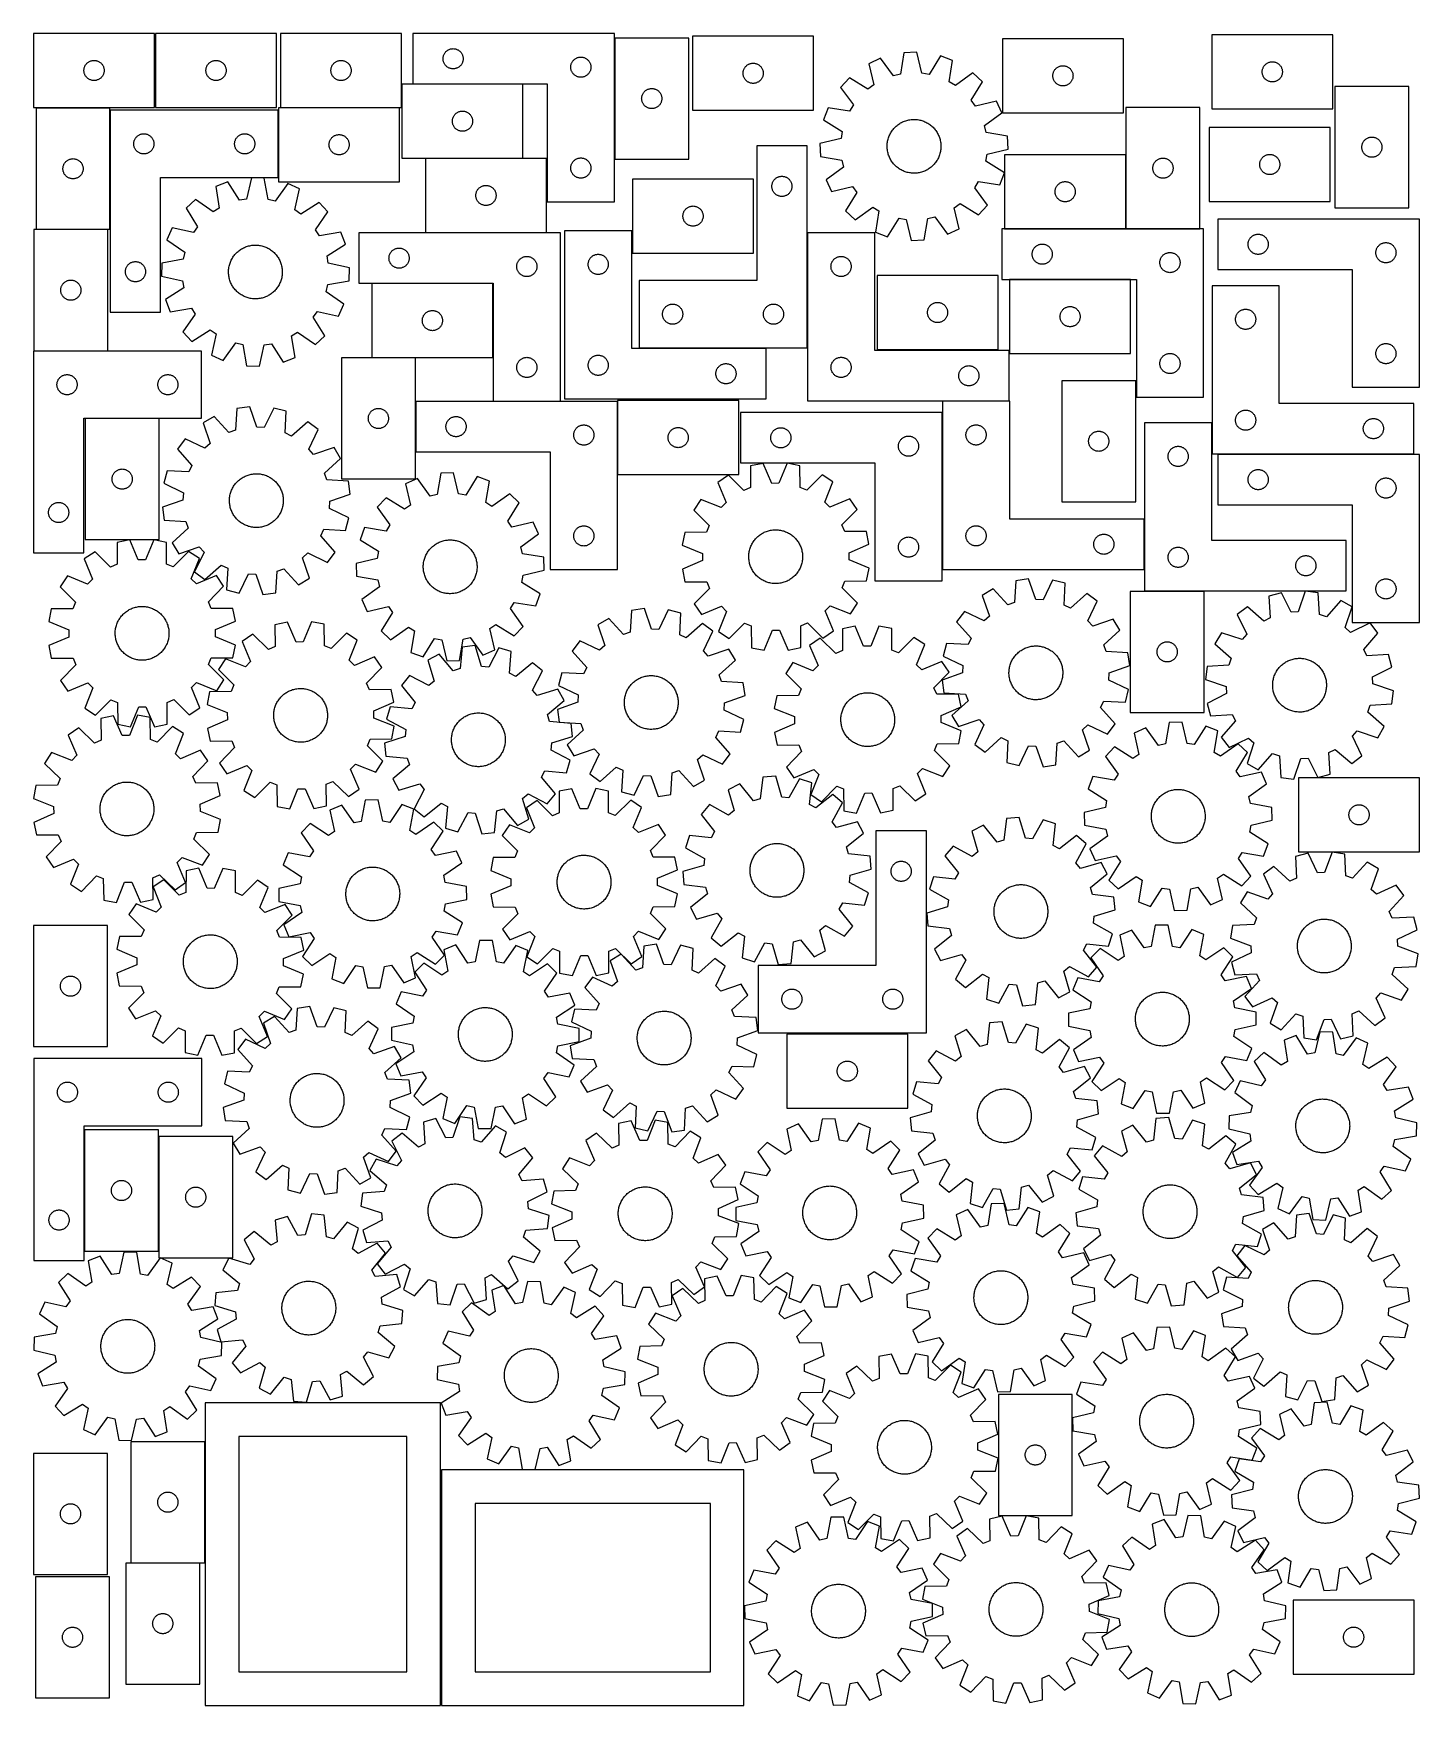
# Model space of a CAD drawing. Header units: millimetres. Extents: x 7 to 1243, y 7 to 1498.
import ezdxf

# ---------------------------------------------------------------- set-up
doc = ezdxf.new("R2010")
doc.units = ezdxf.units.MM
doc.layers.add('CUT', color=7, linetype='CONTINUOUS', true_color=0x000000)

msp = doc.modelspace()

# ---------------------------------------------------------------- linework, layer by layer
at = {"layer": 'CUT'}
for p, q in [((114.596006, 1497.986148), (6.596006, 1497.986148)), ((6.596006, 1497.986148), (6.596006, 1431.986148)), ((114.596006, 1431.986148), (114.596006, 1497.986148)), ((223.44769, 1497.98981), (115.44769, 1497.98981)), ((115.44769, 1497.98981), (115.44769, 1431.98981)), ((223.44769, 1431.98981), (223.44769, 1497.98981)), ((334.996028, 1497.979315), (226.996028, 1497.979315)), ((226.996028, 1497.979315), (226.996028, 1431.979315)), ((334.996028, 1431.979315), (334.996028, 1497.979315)), ((525.01037, 1497.927557), (345.01037, 1497.927557)), ((345.01037, 1497.927557), (345.01037, 1452.927557)), ((525.01037, 1347.927557), (525.01037, 1497.927557)), ((525.290886, 1493.904358), (525.290886, 1385.904358)), ((591.290886, 1493.904358), (525.290886, 1493.904358)), ((591.290886, 1385.904358), (591.290886, 1493.904358)), ((702.771358, 1495.456365), (594.771358, 1495.456365)), ((594.771358, 1495.456365), (594.771358, 1429.456365)), ((702.771358, 1429.456365), (702.771358, 1495.456365)), ((979.226499, 1493.223452), (871.226499, 1493.223452)), ((871.226499, 1493.223452), (871.226499, 1427.223452)), ((979.226499, 1427.223452), (979.226499, 1493.223452)), ((1166.086591, 1496.71271), (1058.086591, 1496.71271)), ((1058.086591, 1496.71271), (1058.086591, 1430.71271)), ((1166.086591, 1430.71271), (1166.086591, 1496.71271)), ((372.02964, 1476.016185), (372.087367, 1476.602293)), ((372.087367, 1476.602293), (372.183303, 1477.18337)), ((372.183303, 1477.18337), (372.317038, 1477.756929)), ((372.317038, 1477.756929), (372.487999, 1478.320512)), ((372.487999, 1478.320512), (372.695455, 1478.871708)), ((372.695455, 1478.871708), (372.938516, 1479.408155)), ((372.938516, 1479.408155), (373.216142, 1479.927557)), ((373.216142, 1479.927557), (373.527144, 1480.427689)), ((373.527144, 1480.427689), (373.87019, 1480.90641)), ((373.87019, 1480.90641), (374.243812, 1481.36167)), ((374.243812, 1481.36167), (374.646409, 1481.791518)), ((374.646409, 1481.791518), (375.076258, 1482.194116)), ((375.076258, 1482.194116), (375.531518, 1482.567737)), ((375.531518, 1482.567737), (376.010238, 1482.910784)), ((376.010238, 1482.910784), (376.51037, 1483.221786)), ((376.51037, 1483.221786), (377.029772, 1483.499412)), ((377.029772, 1483.499412), (377.566219, 1483.742473)), ((377.566219, 1483.742473), (378.117415, 1483.949928)), ((378.117415, 1483.949928), (378.680999, 1484.12089)), ((378.680999, 1484.12089), (379.254557, 1484.254625)), ((379.254557, 1484.254625), (379.835635, 1484.350561)), ((379.835635, 1484.350561), (380.421742, 1484.408288)), ((380.421742, 1484.408288), (381.01037, 1484.427557)), ((381.01037, 1484.427557), (381.598999, 1484.408288)), ((381.598999, 1484.408288), (382.185106, 1484.350561)), ((382.185106, 1484.350561), (382.766183, 1484.254625)), ((382.766183, 1484.254625), (383.339742, 1484.12089)), ((383.339742, 1484.12089), (383.903326, 1483.949928)), ((383.903326, 1483.949928), (384.454521, 1483.742473)), ((384.454521, 1483.742473), (384.990969, 1483.499412)), ((384.990969, 1483.499412), (385.51037, 1483.221786)), ((385.51037, 1483.221786), (386.010502, 1482.910784)), ((386.010502, 1482.910784), (386.489223, 1482.567737)), ((386.489223, 1482.567737), (386.944483, 1482.194116)), ((386.944483, 1482.194116), (387.374331, 1481.791518)), ((387.374331, 1481.791518), (387.776929, 1481.36167)), ((387.776929, 1481.36167), (388.15055, 1480.90641)), ((388.15055, 1480.90641), (388.493597, 1480.427689)), ((388.493597, 1480.427689), (388.804599, 1479.927557)), ((388.804599, 1479.927557), (389.082225, 1479.408155)), ((389.082225, 1479.408155), (389.325286, 1478.871708)), ((389.325286, 1478.871708), (389.532742, 1478.320512)), ((389.532742, 1478.320512), (389.703703, 1477.756929)), ((389.703703, 1477.756929), (389.837438, 1477.18337)), ((389.837438, 1477.18337), (389.933374, 1476.602293)), ((389.933374, 1476.602293), (389.991101, 1476.016185)), ((492.117415, 1476.449928), (492.680999, 1476.62089)), ((492.680999, 1476.62089), (493.254557, 1476.754625)), ((493.254557, 1476.754625), (493.835635, 1476.850561)), ((493.835635, 1476.850561), (494.421742, 1476.908288)), ((494.421742, 1476.908288), (495.01037, 1476.927557)), ((495.01037, 1476.927557), (495.598999, 1476.908288)), ((495.598999, 1476.908288), (496.185106, 1476.850561)), ((496.185106, 1476.850561), (496.766183, 1476.754625)), ((496.766183, 1476.754625), (497.339742, 1476.62089)), ((497.339742, 1476.62089), (497.903326, 1476.449928)), ((783.22776, 1480.805362), (780.145561, 1461.675739)), ((794.754777, 1481.267255), (783.22776, 1480.805362)), ((799.357704, 1462.445579), (794.754777, 1481.267255)), ((815.877323, 1477.938641), (805.709152, 1461.444681)), ((826.703657, 1473.954176), (815.877323, 1477.938641)), ((51.596006, 1464.986148), (51.615275, 1465.574776)), ((51.615275, 1464.397519), (51.596006, 1464.986148)), ((51.615275, 1465.574776), (51.673002, 1466.160883)), ((51.673002, 1463.811412), (51.615275, 1464.397519)), ((51.673002, 1466.160883), (51.768938, 1466.74196)), ((51.768938, 1463.230335), (51.673002, 1463.811412)), ((51.768938, 1466.74196), (51.902673, 1467.315519)), ((51.902673, 1462.656776), (51.768938, 1463.230335)), ((51.902673, 1467.315519), (52.073634, 1467.879103)), ((52.073634, 1462.093192), (51.902673, 1462.656776)), ((52.073634, 1467.879103), (52.28109, 1468.430298)), ((52.28109, 1461.541997), (52.073634, 1462.093192)), ((52.28109, 1468.430298), (52.524151, 1468.966746)), ((52.524151, 1468.966746), (52.801777, 1469.486148)), ((52.801777, 1469.486148), (53.112779, 1469.98628)), ((53.112779, 1469.98628), (53.455825, 1470.465)), ((53.455825, 1470.465), (53.829447, 1470.92026)), ((53.829447, 1470.92026), (54.232044, 1471.350109)), ((54.232044, 1471.350109), (54.661893, 1471.752706)), ((54.661893, 1471.752706), (55.117153, 1472.126328)), ((55.117153, 1472.126328), (55.595873, 1472.469374)), ((55.595873, 1472.469374), (56.096006, 1472.780376)), ((56.096006, 1472.780376), (56.615407, 1473.058002)), ((56.615407, 1473.058002), (57.151855, 1473.301063)), ((57.151855, 1473.301063), (57.70305, 1473.508519)), ((57.70305, 1473.508519), (58.266634, 1473.67948)), ((58.266634, 1473.67948), (58.840193, 1473.813215)), ((58.840193, 1473.813215), (59.42127, 1473.909151)), ((59.42127, 1473.909151), (60.007377, 1473.966878)), ((60.007377, 1473.966878), (60.596006, 1473.986148)), ((60.596006, 1473.986148), (61.184634, 1473.966878)), ((61.184634, 1473.966878), (61.770741, 1473.909151)), ((61.770741, 1473.909151), (62.351818, 1473.813215)), ((62.351818, 1473.813215), (62.925377, 1473.67948)), ((62.925377, 1473.67948), (63.488961, 1473.508519)), ((63.488961, 1473.508519), (64.040156, 1473.301063)), ((64.040156, 1473.301063), (64.576604, 1473.058002)), ((64.576604, 1473.058002), (65.096006, 1472.780376)), ((65.096006, 1472.780376), (65.596138, 1472.469374)), ((65.596138, 1472.469374), (66.074858, 1472.126328)), ((66.074858, 1472.126328), (66.530118, 1471.752706)), ((66.530118, 1471.752706), (66.959967, 1471.350109)), ((66.959967, 1471.350109), (67.362564, 1470.92026)), ((67.362564, 1470.92026), (67.736186, 1470.465)), ((67.736186, 1470.465), (68.079232, 1469.98628)), ((68.079232, 1469.98628), (68.390234, 1469.486148)), ((68.390234, 1469.486148), (68.66786, 1468.966746)), ((68.66786, 1468.966746), (68.910921, 1468.430298)), ((68.910921, 1468.430298), (69.118377, 1467.879103)), ((69.118377, 1462.093192), (68.910921, 1461.541997)), ((69.118377, 1467.879103), (69.289338, 1467.315519)), ((69.289338, 1462.656776), (69.118377, 1462.093192)), ((69.289338, 1467.315519), (69.423073, 1466.74196)), ((69.423073, 1463.230335), (69.289338, 1462.656776)), ((69.423073, 1466.74196), (69.519009, 1466.160883)), ((69.519009, 1463.811412), (69.423073, 1463.230335)), ((69.519009, 1466.160883), (69.576736, 1465.574776)), ((69.576736, 1464.397519), (69.519009, 1463.811412)), ((69.576736, 1465.574776), (69.596006, 1464.986148)), ((69.596006, 1464.986148), (69.576736, 1464.397519)), ((160.44769, 1464.98981), (160.46696, 1465.578438)), ((160.46696, 1464.401182), (160.44769, 1464.98981)), ((160.46696, 1465.578438), (160.524686, 1466.164545)), ((160.524686, 1463.815074), (160.46696, 1464.401182)), ((160.524686, 1466.164545), (160.620623, 1466.745623)), ((160.620623, 1463.233997), (160.524686, 1463.815074)), ((160.620623, 1466.745623), (160.754358, 1467.319181)), ((160.754358, 1462.660438), (160.620623, 1463.233997)), ((160.754358, 1467.319181), (160.925319, 1467.882765)), ((160.925319, 1462.096854), (160.754358, 1462.660438)), ((160.925319, 1467.882765), (161.132774, 1468.433961)), ((161.132774, 1461.545659), (160.925319, 1462.096854)), ((161.132774, 1468.433961), (161.375835, 1468.970408)), ((161.375835, 1468.970408), (161.653461, 1469.48981)), ((161.653461, 1469.48981), (161.964464, 1469.989942)), ((161.964464, 1469.989942), (162.30751, 1470.468663)), ((162.30751, 1470.468663), (162.681132, 1470.923922)), ((162.681132, 1470.923922), (163.083729, 1471.353771)), ((163.083729, 1471.353771), (163.513578, 1471.756368)), ((163.513578, 1471.756368), (163.968837, 1472.12999)), ((163.968837, 1472.12999), (164.447558, 1472.473036)), ((164.447558, 1472.473036), (164.94769, 1472.784038)), ((164.94769, 1472.784038), (165.467092, 1473.061664)), ((165.467092, 1473.061664), (166.003539, 1473.304725)), ((166.003539, 1473.304725), (166.554735, 1473.512181)), ((166.554735, 1473.512181), (167.118319, 1473.683142)), ((167.118319, 1473.683142), (167.691877, 1473.816877)), ((167.691877, 1473.816877), (168.272954, 1473.912813)), ((168.272954, 1473.912813), (168.859062, 1473.97054)), ((168.859062, 1473.97054), (169.44769, 1473.98981)), ((169.44769, 1473.98981), (170.036318, 1473.97054)), ((170.036318, 1473.97054), (170.622426, 1473.912813)), ((170.622426, 1473.912813), (171.203503, 1473.816877)), ((171.203503, 1473.816877), (171.777061, 1473.683142)), ((171.777061, 1473.683142), (172.340645, 1473.512181)), ((172.340645, 1473.512181), (172.891841, 1473.304725)), ((172.891841, 1473.304725), (173.428288, 1473.061664)), ((173.428288, 1473.061664), (173.94769, 1472.784038)), ((173.94769, 1472.784038), (174.447822, 1472.473036)), ((174.447822, 1472.473036), (174.926543, 1472.12999)), ((174.926543, 1472.12999), (175.381802, 1471.756368)), ((175.381802, 1471.756368), (175.811651, 1471.353771)), ((175.811651, 1471.353771), (176.214248, 1470.923922)), ((176.214248, 1470.923922), (176.58787, 1470.468663)), ((176.58787, 1470.468663), (176.930917, 1469.989942)), ((176.930917, 1469.989942), (177.241919, 1469.48981)), ((177.241919, 1469.48981), (177.519545, 1468.970408)), ((177.519545, 1468.970408), (177.762606, 1468.433961)), ((177.762606, 1468.433961), (177.970061, 1467.882765)), ((177.970061, 1462.096854), (177.762606, 1461.545659)), ((177.970061, 1467.882765), (178.141023, 1467.319181)), ((178.141023, 1462.660438), (177.970061, 1462.096854)), ((178.141023, 1467.319181), (178.274758, 1466.745623)), ((178.274758, 1463.233997), (178.141023, 1462.660438)), ((178.274758, 1466.745623), (178.370694, 1466.164545)), ((178.370694, 1463.815074), (178.274758, 1463.233997)), ((178.370694, 1466.164545), (178.42842, 1465.578438)), ((178.42842, 1464.401182), (178.370694, 1463.815074)), ((178.42842, 1465.578438), (178.44769, 1464.98981)), ((178.44769, 1464.98981), (178.42842, 1464.401182)), ((271.996028, 1464.979315), (272.015298, 1465.567943)), ((272.015298, 1464.390686), (271.996028, 1464.979315)), ((272.015298, 1465.567943), (272.073024, 1466.15405)), ((272.073024, 1463.804579), (272.015298, 1464.390686)), ((272.073024, 1466.15405), (272.168961, 1466.735128)), ((272.168961, 1463.223502), (272.073024, 1463.804579)), ((272.168961, 1466.735128), (272.302696, 1467.308686)), ((272.302696, 1462.649943), (272.168961, 1463.223502)), ((272.302696, 1467.308686), (272.473657, 1467.87227)), ((272.473657, 1462.086359), (272.302696, 1462.649943)), ((272.473657, 1467.87227), (272.681112, 1468.423466)), ((272.681112, 1461.535164), (272.473657, 1462.086359)), ((272.681112, 1468.423466), (272.924173, 1468.959913)), ((272.924173, 1468.959913), (273.201799, 1469.479315)), ((273.201799, 1469.479315), (273.512802, 1469.979447)), ((273.512802, 1469.979447), (273.855848, 1470.458167)), ((273.855848, 1470.458167), (274.22947, 1470.913427)), ((274.22947, 1470.913427), (274.632067, 1471.343276)), ((274.632067, 1471.343276), (275.061916, 1471.745873)), ((275.061916, 1471.745873), (275.517175, 1472.119495)), ((275.517175, 1472.119495), (275.995896, 1472.462541)), ((275.995896, 1472.462541), (276.496028, 1472.773543)), ((276.496028, 1472.773543), (277.01543, 1473.051169)), ((277.01543, 1473.051169), (277.551877, 1473.29423)), ((277.551877, 1473.29423), (278.103073, 1473.501686)), ((278.103073, 1473.501686), (278.666657, 1473.672647)), ((278.666657, 1473.672647), (279.240215, 1473.806382)), ((279.240215, 1473.806382), (279.821292, 1473.902318)), ((279.821292, 1473.902318), (280.4074, 1473.960045)), ((280.4074, 1473.960045), (280.996028, 1473.979315)), ((280.996028, 1473.979315), (281.584656, 1473.960045)), ((281.584656, 1473.960045), (282.170764, 1473.902318)), ((282.170764, 1473.902318), (282.751841, 1473.806382)), ((282.751841, 1473.806382), (283.325399, 1473.672647)), ((283.325399, 1473.672647), (283.888983, 1473.501686)), ((283.888983, 1473.501686), (284.440179, 1473.29423)), ((284.440179, 1473.29423), (284.976626, 1473.051169)), ((284.976626, 1473.051169), (285.496028, 1472.773543)), ((285.496028, 1472.773543), (285.99616, 1472.462541)), ((285.99616, 1472.462541), (286.474881, 1472.119495)), ((286.474881, 1472.119495), (286.93014, 1471.745873)), ((286.93014, 1471.745873), (287.359989, 1471.343276)), ((287.359989, 1471.343276), (287.762586, 1470.913427)), ((287.762586, 1470.913427), (288.136208, 1470.458167)), ((288.136208, 1470.458167), (288.479255, 1469.979447)), ((288.479255, 1469.979447), (288.790257, 1469.479315)), ((288.790257, 1469.479315), (289.067883, 1468.959913)), ((289.067883, 1468.959913), (289.310944, 1468.423466)), ((289.310944, 1468.423466), (289.518399, 1467.87227)), ((289.518399, 1462.086359), (289.310944, 1461.535164)), ((289.518399, 1467.87227), (289.689361, 1467.308686)), ((289.689361, 1462.649943), (289.518399, 1462.086359)), ((289.689361, 1467.308686), (289.823096, 1466.735128)), ((289.823096, 1463.223502), (289.689361, 1462.649943)), ((289.823096, 1466.735128), (289.919032, 1466.15405)), ((289.919032, 1463.804579), (289.823096, 1463.223502)), ((289.919032, 1466.15405), (289.976758, 1465.567943)), ((289.976758, 1464.390686), (289.919032, 1463.804579)), ((289.976758, 1465.567943), (289.996028, 1464.979315)), ((289.996028, 1464.979315), (289.976758, 1464.390686)), ((372.01037, 1475.427557), (372.02964, 1476.016185)), ((372.02964, 1474.838929), (372.01037, 1475.427557)), ((372.087367, 1474.252822), (372.02964, 1474.838929)), ((372.183303, 1473.671744), (372.087367, 1474.252822)), ((372.317038, 1473.098186), (372.183303, 1473.671744)), ((372.487999, 1472.534602), (372.317038, 1473.098186)), ((372.695455, 1471.983406), (372.487999, 1472.534602)), ((372.938516, 1471.446959), (372.695455, 1471.983406)), ((373.216142, 1470.927557), (372.938516, 1471.446959)), ((373.527144, 1470.427425), (373.216142, 1470.927557)), ((373.87019, 1469.948704), (373.527144, 1470.427425)), ((374.243812, 1469.493445), (373.87019, 1469.948704)), ((374.646409, 1469.063596), (374.243812, 1469.493445)), ((375.076258, 1468.660999), (374.646409, 1469.063596)), ((375.531518, 1468.287377), (375.076258, 1468.660999)), ((376.010238, 1467.944331), (375.531518, 1468.287377)), ((376.51037, 1467.633329), (376.010238, 1467.944331)), ((377.029772, 1467.355703), (376.51037, 1467.633329)), ((377.566219, 1467.112641), (377.029772, 1467.355703)), ((378.117415, 1466.905186), (377.566219, 1467.112641)), ((378.680999, 1466.734225), (378.117415, 1466.905186)), ((379.254557, 1466.60049), (378.680999, 1466.734225)), ((379.835635, 1466.504553), (379.254557, 1466.60049)), ((380.421742, 1466.446827), (379.835635, 1466.504553)), ((381.01037, 1466.427557), (380.421742, 1466.446827)), ((381.598999, 1466.446827), (381.01037, 1466.427557)), ((382.185106, 1466.504553), (381.598999, 1466.446827)), ((382.766183, 1466.60049), (382.185106, 1466.504553)), ((383.339742, 1466.734225), (382.766183, 1466.60049)), ((383.903326, 1466.905186), (383.339742, 1466.734225)), ((384.454521, 1467.112641), (383.903326, 1466.905186)), ((384.990969, 1467.355703), (384.454521, 1467.112641)), ((385.51037, 1467.633329), (384.990969, 1467.355703)), ((386.010502, 1467.944331), (385.51037, 1467.633329)), ((386.489223, 1468.287377), (386.010502, 1467.944331)), ((386.944483, 1468.660999), (386.489223, 1468.287377)), ((387.374331, 1469.063596), (386.944483, 1468.660999)), ((387.776929, 1469.493445), (387.374331, 1469.063596)), ((388.15055, 1469.948704), (387.776929, 1469.493445)), ((388.493597, 1470.427425), (388.15055, 1469.948704)), ((388.804599, 1470.927557), (388.493597, 1470.427425)), ((389.082225, 1471.446959), (388.804599, 1470.927557)), ((389.325286, 1471.983406), (389.082225, 1471.446959)), ((389.532742, 1472.534602), (389.325286, 1471.983406)), ((389.703703, 1473.098186), (389.532742, 1472.534602)), ((389.837438, 1473.671744), (389.703703, 1473.098186)), ((389.933374, 1474.252822), (389.837438, 1473.671744)), ((389.991101, 1474.838929), (389.933374, 1474.252822)), ((389.991101, 1476.016185), (390.01037, 1475.427557)), ((390.01037, 1475.427557), (389.991101, 1474.838929)), ((486.01037, 1467.927557), (486.02964, 1468.516185)), ((486.02964, 1467.338929), (486.01037, 1467.927557)), ((486.02964, 1468.516185), (486.087367, 1469.102293)), ((486.087367, 1466.752822), (486.02964, 1467.338929)), ((486.087367, 1469.102293), (486.183303, 1469.68337)), ((486.183303, 1466.171744), (486.087367, 1466.752822)), ((486.183303, 1469.68337), (486.317038, 1470.256929)), ((486.317038, 1465.598186), (486.183303, 1466.171744)), ((486.317038, 1470.256929), (486.487999, 1470.820512)), ((486.487999, 1465.034602), (486.317038, 1465.598186)), ((486.487999, 1470.820512), (486.695455, 1471.371708)), ((486.695455, 1464.483406), (486.487999, 1465.034602)), ((486.695455, 1471.371708), (486.938516, 1471.908155)), ((486.938516, 1463.946959), (486.695455, 1464.483406)), ((486.938516, 1471.908155), (487.216142, 1472.427557)), ((487.216142, 1463.427557), (486.938516, 1463.946959)), ((487.216142, 1472.427557), (487.527144, 1472.927689)), ((487.527144, 1462.927425), (487.216142, 1463.427557)), ((487.527144, 1472.927689), (487.87019, 1473.40641)), ((487.87019, 1462.448704), (487.527144, 1462.927425)), ((487.87019, 1473.40641), (488.243812, 1473.86167)), ((488.243812, 1461.993445), (487.87019, 1462.448704)), ((488.243812, 1473.86167), (488.646409, 1474.291518)), ((488.646409, 1461.563596), (488.243812, 1461.993445)), ((488.646409, 1474.291518), (489.076258, 1474.694116)), ((489.076258, 1474.694116), (489.531518, 1475.067737)), ((489.531518, 1475.067737), (490.010238, 1475.410784)), ((490.010238, 1475.410784), (490.51037, 1475.721786)), ((490.51037, 1475.721786), (491.029772, 1475.999412)), ((491.029772, 1475.999412), (491.566219, 1476.242473)), ((491.566219, 1476.242473), (492.117415, 1476.449928)), ((497.903326, 1476.449928), (498.454521, 1476.242473)), ((498.454521, 1476.242473), (498.990969, 1475.999412)), ((498.990969, 1475.999412), (499.51037, 1475.721786)), ((499.51037, 1475.721786), (500.010502, 1475.410784)), ((500.010502, 1475.410784), (500.489223, 1475.067737)), ((500.489223, 1475.067737), (500.944483, 1474.694116)), ((500.944483, 1474.694116), (501.374331, 1474.291518)), ((501.374331, 1474.291518), (501.776929, 1473.86167)), ((501.776929, 1461.993445), (501.374331, 1461.563596)), ((501.776929, 1473.86167), (502.15055, 1473.40641)), ((502.15055, 1462.448704), (501.776929, 1461.993445)), ((502.15055, 1473.40641), (502.493597, 1472.927689)), ((502.493597, 1462.927425), (502.15055, 1462.448704)), ((502.493597, 1472.927689), (502.804599, 1472.427557)), ((502.804599, 1463.427557), (502.493597, 1462.927425)), ((502.804599, 1472.427557), (503.082225, 1471.908155)), ((503.082225, 1463.946959), (502.804599, 1463.427557)), ((503.082225, 1471.908155), (503.325286, 1471.371708)), ((503.325286, 1464.483406), (503.082225, 1463.946959)), ((503.325286, 1471.371708), (503.532742, 1470.820512)), ((503.532742, 1465.034602), (503.325286, 1464.483406)), ((503.532742, 1470.820512), (503.703703, 1470.256929)), ((503.703703, 1465.598186), (503.532742, 1465.034602)), ((503.703703, 1470.256929), (503.837438, 1469.68337)), ((503.837438, 1466.171744), (503.703703, 1465.598186)), ((503.837438, 1469.68337), (503.933374, 1469.102293)), ((503.933374, 1466.752822), (503.837438, 1466.171744)), ((503.933374, 1469.102293), (503.991101, 1468.516185)), ((503.991101, 1467.338929), (503.933374, 1466.752822)), ((503.991101, 1468.516185), (504.01037, 1467.927557)), ((504.01037, 1467.927557), (503.991101, 1467.338929)), ((639.771358, 1462.456365), (639.790627, 1463.044994)), ((639.790627, 1461.867737), (639.771358, 1462.456365)), ((639.790627, 1463.044994), (639.848354, 1463.631101)), ((639.848354, 1461.28163), (639.790627, 1461.867737)), ((639.848354, 1463.631101), (639.94429, 1464.212178)), ((639.94429, 1464.212178), (640.078025, 1464.785737)), ((640.078025, 1464.785737), (640.248987, 1465.349321)), ((640.248987, 1465.349321), (640.456442, 1465.900516)), ((640.456442, 1465.900516), (640.699503, 1466.436964)), ((640.699503, 1466.436964), (640.977129, 1466.956365)), ((640.977129, 1466.956365), (641.288131, 1467.456498)), ((641.288131, 1467.456498), (641.631178, 1467.935218)), ((641.631178, 1467.935218), (642.004799, 1468.390478)), ((642.004799, 1468.390478), (642.407397, 1468.820326)), ((642.407397, 1468.820326), (642.837245, 1469.222924)), ((642.837245, 1469.222924), (643.292505, 1469.596545)), ((643.292505, 1469.596545), (643.771226, 1469.939592)), ((643.771226, 1469.939592), (644.271358, 1470.250594)), ((644.271358, 1470.250594), (644.790759, 1470.52822)), ((644.790759, 1470.52822), (645.327207, 1470.771281)), ((645.327207, 1470.771281), (645.878402, 1470.978737)), ((645.878402, 1470.978737), (646.441986, 1471.149698)), ((646.441986, 1471.149698), (647.015545, 1471.283433)), ((647.015545, 1471.283433), (647.596622, 1471.379369)), ((647.596622, 1471.379369), (648.18273, 1471.437096)), ((648.18273, 1471.437096), (648.771358, 1471.456365)), ((648.771358, 1471.456365), (649.359986, 1471.437096)), ((649.359986, 1471.437096), (649.946093, 1471.379369)), ((649.946093, 1471.379369), (650.527171, 1471.283433)), ((650.527171, 1471.283433), (651.100729, 1471.149698)), ((651.100729, 1471.149698), (651.664313, 1470.978737)), ((651.664313, 1470.978737), (652.215509, 1470.771281)), ((652.215509, 1470.771281), (652.751956, 1470.52822)), ((652.751956, 1470.52822), (653.271358, 1470.250594)), ((653.271358, 1470.250594), (653.77149, 1469.939592)), ((653.77149, 1469.939592), (654.250211, 1469.596545)), ((654.250211, 1469.596545), (654.70547, 1469.222924)), ((654.70547, 1469.222924), (655.135319, 1468.820326)), ((655.135319, 1468.820326), (655.537916, 1468.390478)), ((655.537916, 1468.390478), (655.911538, 1467.935218)), ((655.911538, 1467.935218), (656.254584, 1467.456498)), ((656.254584, 1467.456498), (656.565586, 1466.956365)), ((656.565586, 1466.956365), (656.843212, 1466.436964)), ((656.843212, 1466.436964), (657.086273, 1465.900516)), ((657.086273, 1465.900516), (657.293729, 1465.349321)), ((657.293729, 1465.349321), (657.46469, 1464.785737)), ((657.46469, 1464.785737), (657.598425, 1464.212178)), ((657.598425, 1464.212178), (657.694361, 1463.631101)), ((657.694361, 1463.631101), (657.752088, 1463.044994)), ((657.752088, 1461.867737), (657.694361, 1461.28163)), ((657.752088, 1463.044994), (657.771358, 1462.456365)), ((657.771358, 1462.456365), (657.752088, 1461.867737)), ((762.439267, 1475.797352), (751.966451, 1470.95942)), ((751.966451, 1470.95942), (756.439459, 1452.106446)), ((773.894561, 1460.169855), (762.439267, 1475.797352)), ((780.145561, 1461.675739), (773.894561, 1460.169855)), ((805.709152, 1461.444681), (799.357704, 1462.445579)), ((823.753463, 1454.803751), (826.703657, 1473.954176)), ((844.944539, 1462.795689), (829.238409, 1451.448448)), ((853.421979, 1454.971465), (844.944539, 1462.795689)), ((916.303495, 1461.398188), (916.399431, 1461.979265)), ((916.399431, 1461.979265), (916.533166, 1462.552824)), ((916.533166, 1462.552824), (916.704128, 1463.116407)), ((916.704128, 1463.116407), (916.911583, 1463.667603)), ((916.911583, 1463.667603), (917.154644, 1464.20405)), ((917.154644, 1464.20405), (917.43227, 1464.723452)), ((917.43227, 1464.723452), (917.743272, 1465.223584)), ((917.743272, 1465.223584), (918.086319, 1465.702305)), ((918.086319, 1465.702305), (918.45994, 1466.157565)), ((918.45994, 1466.157565), (918.862538, 1466.587413)), ((918.862538, 1466.587413), (919.292386, 1466.990011)), ((919.292386, 1466.990011), (919.747646, 1467.363632)), ((919.747646, 1467.363632), (920.226367, 1467.706679)), ((920.226367, 1467.706679), (920.726499, 1468.017681)), ((920.726499, 1468.017681), (921.2459, 1468.295307)), ((921.2459, 1468.295307), (921.782348, 1468.538368)), ((921.782348, 1468.538368), (922.333543, 1468.745823)), ((922.333543, 1468.745823), (922.897127, 1468.916785)), ((922.897127, 1468.916785), (923.470686, 1469.05052)), ((923.470686, 1469.05052), (924.051763, 1469.146456)), ((924.051763, 1469.146456), (924.637871, 1469.204183)), ((924.637871, 1469.204183), (925.226499, 1469.223452)), ((925.226499, 1469.223452), (925.815127, 1469.204183)), ((925.815127, 1469.204183), (926.401234, 1469.146456)), ((926.401234, 1469.146456), (926.982312, 1469.05052)), ((926.982312, 1469.05052), (927.55587, 1468.916785)), ((927.55587, 1468.916785), (928.119454, 1468.745823)), ((928.119454, 1468.745823), (928.67065, 1468.538368)), ((928.67065, 1468.538368), (929.207097, 1468.295307)), ((929.207097, 1468.295307), (929.726499, 1468.017681)), ((929.726499, 1468.017681), (930.226631, 1467.706679)), ((930.226631, 1467.706679), (930.705352, 1467.363632)), ((930.705352, 1467.363632), (931.160611, 1466.990011)), ((931.160611, 1466.990011), (931.59046, 1466.587413)), ((931.59046, 1466.587413), (931.993057, 1466.157565)), ((931.993057, 1466.157565), (932.366679, 1465.702305)), ((932.366679, 1465.702305), (932.709725, 1465.223584)), ((932.709725, 1465.223584), (933.020727, 1464.723452)), ((933.020727, 1464.723452), (933.298353, 1464.20405)), ((933.298353, 1464.20405), (933.541414, 1463.667603)), ((933.541414, 1463.667603), (933.74887, 1463.116407)), ((933.74887, 1463.116407), (933.919831, 1462.552824)), ((933.919831, 1462.552824), (934.053566, 1461.979265)), ((934.053566, 1461.979265), (934.149502, 1461.398188)), ((1103.086591, 1463.71271), (1103.105861, 1464.301338)), ((1103.105861, 1463.124082), (1103.086591, 1463.71271)), ((1103.105861, 1464.301338), (1103.163587, 1464.887446)), ((1103.163587, 1462.537974), (1103.105861, 1463.124082)), ((1103.163587, 1464.887446), (1103.259523, 1465.468523)), ((1103.259523, 1461.956897), (1103.163587, 1462.537974)), ((1103.259523, 1465.468523), (1103.393258, 1466.042081)), ((1103.393258, 1461.383339), (1103.259523, 1461.956897)), ((1103.393258, 1466.042081), (1103.56422, 1466.605665)), ((1103.56422, 1466.605665), (1103.771675, 1467.156861)), ((1103.771675, 1467.156861), (1104.014736, 1467.693308)), ((1104.014736, 1467.693308), (1104.292362, 1468.21271)), ((1104.292362, 1468.21271), (1104.603364, 1468.712842)), ((1104.603364, 1468.712842), (1104.946411, 1469.191563)), ((1104.946411, 1469.191563), (1105.320033, 1469.646822)), ((1105.320033, 1469.646822), (1105.72263, 1470.076671)), ((1105.72263, 1470.076671), (1106.152479, 1470.479268)), ((1106.152479, 1470.479268), (1106.607738, 1470.85289)), ((1106.607738, 1470.85289), (1107.086459, 1471.195937)), ((1107.086459, 1471.195937), (1107.586591, 1471.506939)), ((1107.586591, 1471.506939), (1108.105993, 1471.784565)), ((1108.105993, 1471.784565), (1108.64244, 1472.027626)), ((1108.64244, 1472.027626), (1109.193636, 1472.235081)), ((1109.193636, 1472.235081), (1109.757219, 1472.406042)), ((1109.757219, 1472.406042), (1110.330778, 1472.539778)), ((1110.330778, 1472.539778), (1110.911855, 1472.635714)), ((1110.911855, 1472.635714), (1111.497963, 1472.69344)), ((1111.497963, 1472.69344), (1112.086591, 1472.71271)), ((1112.086591, 1472.71271), (1112.675219, 1472.69344)), ((1112.675219, 1472.69344), (1113.261327, 1472.635714)), ((1113.261327, 1472.635714), (1113.842404, 1472.539778)), ((1113.842404, 1472.539778), (1114.415962, 1472.406042)), ((1114.415962, 1472.406042), (1114.979546, 1472.235081)), ((1114.979546, 1472.235081), (1115.530742, 1472.027626)), ((1115.530742, 1472.027626), (1116.067189, 1471.784565)), ((1116.067189, 1471.784565), (1116.586591, 1471.506939)), ((1116.586591, 1471.506939), (1117.086723, 1471.195937)), ((1117.086723, 1471.195937), (1117.565444, 1470.85289)), ((1117.565444, 1470.85289), (1118.020703, 1470.479268)), ((1118.020703, 1470.479268), (1118.450552, 1470.076671)), ((1118.450552, 1470.076671), (1118.853149, 1469.646822)), ((1118.853149, 1469.646822), (1119.226771, 1469.191563)), ((1119.226771, 1469.191563), (1119.569817, 1468.712842)), ((1119.569817, 1468.712842), (1119.880819, 1468.21271)), ((1119.880819, 1468.21271), (1120.158446, 1467.693308)), ((1120.158446, 1467.693308), (1120.401507, 1467.156861)), ((1120.401507, 1467.156861), (1120.608962, 1466.605665)), ((1120.608962, 1466.605665), (1120.779923, 1466.042081)), ((1120.779923, 1466.042081), (1120.913658, 1465.468523)), ((1120.913658, 1461.956897), (1120.779923, 1461.383339)), ((1120.913658, 1465.468523), (1121.009595, 1464.887446)), ((1121.009595, 1462.537974), (1120.913658, 1461.956897)), ((1121.009595, 1464.887446), (1121.067321, 1464.301338)), ((1121.067321, 1463.124082), (1121.009595, 1462.537974)), ((1121.067321, 1464.301338), (1121.086591, 1463.71271)), ((1121.086591, 1463.71271), (1121.067321, 1463.124082)), ((52.524151, 1461.005549), (52.28109, 1461.541997)), ((52.801777, 1460.486148), (52.524151, 1461.005549)), ((53.112779, 1459.986015), (52.801777, 1460.486148)), ((53.455825, 1459.507295), (53.112779, 1459.986015)), ((53.829447, 1459.052035), (53.455825, 1459.507295)), ((54.232044, 1458.622187), (53.829447, 1459.052035)), ((54.661893, 1458.219589), (54.232044, 1458.622187)), ((55.117153, 1457.845967), (54.661893, 1458.219589)), ((55.595873, 1457.502921), (55.117153, 1457.845967)), ((56.096006, 1457.191919), (55.595873, 1457.502921)), ((56.615407, 1456.914293), (56.096006, 1457.191919)), ((57.151855, 1456.671232), (56.615407, 1456.914293)), ((57.70305, 1456.463776), (57.151855, 1456.671232)), ((58.266634, 1456.292815), (57.70305, 1456.463776)), ((58.840193, 1456.15908), (58.266634, 1456.292815)), ((59.42127, 1456.063144), (58.840193, 1456.15908)), ((60.007377, 1456.005417), (59.42127, 1456.063144)), ((60.596006, 1455.986148), (60.007377, 1456.005417)), ((61.184634, 1456.005417), (60.596006, 1455.986148)), ((61.770741, 1456.063144), (61.184634, 1456.005417)), ((62.351818, 1456.15908), (61.770741, 1456.063144)), ((62.925377, 1456.292815), (62.351818, 1456.15908)), ((63.488961, 1456.463776), (62.925377, 1456.292815)), ((64.040156, 1456.671232), (63.488961, 1456.463776)), ((64.576604, 1456.914293), (64.040156, 1456.671232)), ((65.096006, 1457.191919), (64.576604, 1456.914293)), ((65.596138, 1457.502921), (65.096006, 1457.191919)), ((66.074858, 1457.845967), (65.596138, 1457.502921)), ((66.530118, 1458.219589), (66.074858, 1457.845967)), ((66.959967, 1458.622187), (66.530118, 1458.219589)), ((67.362564, 1459.052035), (66.959967, 1458.622187)), ((67.736186, 1459.507295), (67.362564, 1459.052035)), ((68.079232, 1459.986015), (67.736186, 1459.507295)), ((68.390234, 1460.486148), (68.079232, 1459.986015)), ((68.66786, 1461.005549), (68.390234, 1460.486148)), ((68.910921, 1461.541997), (68.66786, 1461.005549)), ((161.375835, 1461.009211), (161.132774, 1461.545659)), ((161.653461, 1460.48981), (161.375835, 1461.009211)), ((161.964464, 1459.989678), (161.653461, 1460.48981)), ((162.30751, 1459.510957), (161.964464, 1459.989678)), ((162.681132, 1459.055697), (162.30751, 1459.510957)), ((163.083729, 1458.625849), (162.681132, 1459.055697)), ((163.513578, 1458.223251), (163.083729, 1458.625849)), ((163.968837, 1457.84963), (163.513578, 1458.223251)), ((164.447558, 1457.506583), (163.968837, 1457.84963)), ((164.94769, 1457.195581), (164.447558, 1457.506583)), ((165.467092, 1456.917955), (164.94769, 1457.195581)), ((166.003539, 1456.674894), (165.467092, 1456.917955)), ((166.554735, 1456.467439), (166.003539, 1456.674894)), ((167.118319, 1456.296477), (166.554735, 1456.467439)), ((167.691877, 1456.162742), (167.118319, 1456.296477)), ((168.272954, 1456.066806), (167.691877, 1456.162742)), ((168.859062, 1456.009079), (168.272954, 1456.066806)), ((169.44769, 1455.98981), (168.859062, 1456.009079)), ((170.036318, 1456.009079), (169.44769, 1455.98981)), ((170.622426, 1456.066806), (170.036318, 1456.009079)), ((171.203503, 1456.162742), (170.622426, 1456.066806)), ((171.777061, 1456.296477), (171.203503, 1456.162742)), ((172.340645, 1456.467439), (171.777061, 1456.296477)), ((172.891841, 1456.674894), (172.340645, 1456.467439)), ((173.428288, 1456.917955), (172.891841, 1456.674894)), ((173.94769, 1457.195581), (173.428288, 1456.917955)), ((174.447822, 1457.506583), (173.94769, 1457.195581)), ((174.926543, 1457.84963), (174.447822, 1457.506583)), ((175.381802, 1458.223251), (174.926543, 1457.84963)), ((175.811651, 1458.625849), (175.381802, 1458.223251)), ((176.214248, 1459.055697), (175.811651, 1458.625849)), ((176.58787, 1459.510957), (176.214248, 1459.055697)), ((176.930917, 1459.989678), (176.58787, 1459.510957)), ((177.241919, 1460.48981), (176.930917, 1459.989678)), ((177.519545, 1461.009211), (177.241919, 1460.48981)), ((177.762606, 1461.545659), (177.519545, 1461.009211)), ((272.924173, 1460.998716), (272.681112, 1461.535164)), ((273.201799, 1460.479315), (272.924173, 1460.998716)), ((273.512802, 1459.979183), (273.201799, 1460.479315)), ((273.855848, 1459.500462), (273.512802, 1459.979183)), ((274.22947, 1459.045202), (273.855848, 1459.500462)), ((274.632067, 1458.615354), (274.22947, 1459.045202)), ((275.061916, 1458.212756), (274.632067, 1458.615354)), ((275.517175, 1457.839135), (275.061916, 1458.212756)), ((275.995896, 1457.496088), (275.517175, 1457.839135)), ((276.496028, 1457.185086), (275.995896, 1457.496088)), ((277.01543, 1456.90746), (276.496028, 1457.185086)), ((277.551877, 1456.664399), (277.01543, 1456.90746)), ((278.103073, 1456.456943), (277.551877, 1456.664399)), ((278.666657, 1456.285982), (278.103073, 1456.456943)), ((279.240215, 1456.152247), (278.666657, 1456.285982)), ((279.821292, 1456.056311), (279.240215, 1456.152247)), ((280.4074, 1455.998584), (279.821292, 1456.056311)), ((280.996028, 1455.979315), (280.4074, 1455.998584)), ((281.584656, 1455.998584), (280.996028, 1455.979315)), ((282.170764, 1456.056311), (281.584656, 1455.998584)), ((282.751841, 1456.152247), (282.170764, 1456.056311)), ((283.325399, 1456.285982), (282.751841, 1456.152247)), ((283.888983, 1456.456943), (283.325399, 1456.285982)), ((284.440179, 1456.664399), (283.888983, 1456.456943)), ((284.976626, 1456.90746), (284.440179, 1456.664399)), ((285.496028, 1457.185086), (284.976626, 1456.90746)), ((285.99616, 1457.496088), (285.496028, 1457.185086)), ((286.474881, 1457.839135), (285.99616, 1457.496088)), ((286.93014, 1458.212756), (286.474881, 1457.839135)), ((287.359989, 1458.615354), (286.93014, 1458.212756)), ((287.762586, 1459.045202), (287.359989, 1458.615354)), ((288.136208, 1459.500462), (287.762586, 1459.045202)), ((288.479255, 1459.979183), (288.136208, 1459.500462)), ((288.790257, 1460.479315), (288.479255, 1459.979183)), ((289.067883, 1460.998716), (288.790257, 1460.479315)), ((289.310944, 1461.535164), (289.067883, 1460.998716)), ((443.370418, 1452.714178), (335.370418, 1452.714178)), ((335.370418, 1452.714178), (335.370418, 1386.714178)), ((345.01037, 1452.927557), (465.01037, 1452.927557)), ((443.370418, 1386.714178), (443.370418, 1452.714178)), ((465.01037, 1452.927557), (465.01037, 1347.927557)), ((489.076258, 1461.160999), (488.646409, 1461.563596)), ((489.531518, 1460.787377), (489.076258, 1461.160999)), ((490.010238, 1460.444331), (489.531518, 1460.787377)), ((490.51037, 1460.133329), (490.010238, 1460.444331)), ((491.029772, 1459.855703), (490.51037, 1460.133329)), ((491.566219, 1459.612641), (491.029772, 1459.855703)), ((492.117415, 1459.405186), (491.566219, 1459.612641)), ((492.680999, 1459.234225), (492.117415, 1459.405186)), ((493.254557, 1459.10049), (492.680999, 1459.234225)), ((493.835635, 1459.004553), (493.254557, 1459.10049)), ((494.421742, 1458.946827), (493.835635, 1459.004553)), ((495.01037, 1458.927557), (494.421742, 1458.946827)), ((495.598999, 1458.946827), (495.01037, 1458.927557)), ((496.185106, 1459.004553), (495.598999, 1458.946827)), ((496.766183, 1459.10049), (496.185106, 1459.004553)), ((497.339742, 1459.234225), (496.766183, 1459.10049)), ((497.903326, 1459.405186), (497.339742, 1459.234225)), ((498.454521, 1459.612641), (497.903326, 1459.405186)), ((498.990969, 1459.855703), (498.454521, 1459.612641)), ((499.51037, 1460.133329), (498.990969, 1459.855703)), ((500.010502, 1460.444331), (499.51037, 1460.133329)), ((500.489223, 1460.787377), (500.010502, 1460.444331)), ((500.944483, 1461.160999), (500.489223, 1460.787377)), ((501.374331, 1461.563596), (500.944483, 1461.160999)), ((552.356773, 1446.670916), (552.812033, 1447.044538)), ((552.812033, 1447.044538), (553.290754, 1447.387585)), ((553.290754, 1447.387585), (553.790886, 1447.698587)), ((553.790886, 1447.698587), (554.310287, 1447.976213)), ((554.310287, 1447.976213), (554.846735, 1448.219274)), ((554.846735, 1448.219274), (555.39793, 1448.426729)), ((555.39793, 1448.426729), (555.961514, 1448.597691)), ((555.961514, 1448.597691), (556.535073, 1448.731426)), ((556.535073, 1448.731426), (557.11615, 1448.827362)), ((557.11615, 1448.827362), (557.702257, 1448.885089)), ((557.702257, 1448.885089), (558.290886, 1448.904358)), ((558.290886, 1448.904358), (558.879514, 1448.885089)), ((558.879514, 1448.885089), (559.465621, 1448.827362)), ((559.465621, 1448.827362), (560.046699, 1448.731426)), ((560.046699, 1448.731426), (560.620257, 1448.597691)), ((560.620257, 1448.597691), (561.183841, 1448.426729)), ((561.183841, 1448.426729), (561.735037, 1448.219274)), ((561.735037, 1448.219274), (562.271484, 1447.976213)), ((562.271484, 1447.976213), (562.790886, 1447.698587)), ((562.790886, 1447.698587), (563.291018, 1447.387585)), ((563.291018, 1447.387585), (563.769739, 1447.044538)), ((563.769739, 1447.044538), (564.224998, 1446.670916)), ((639.94429, 1460.700553), (639.848354, 1461.28163)), ((640.078025, 1460.126994), (639.94429, 1460.700553)), ((640.248987, 1459.56341), (640.078025, 1460.126994)), ((640.456442, 1459.012215), (640.248987, 1459.56341)), ((640.699503, 1458.475767), (640.456442, 1459.012215)), ((640.977129, 1457.956365), (640.699503, 1458.475767)), ((641.288131, 1457.456233), (640.977129, 1457.956365)), ((641.631178, 1456.977513), (641.288131, 1457.456233)), ((642.004799, 1456.522253), (641.631178, 1456.977513)), ((642.407397, 1456.092404), (642.004799, 1456.522253)), ((642.837245, 1455.689807), (642.407397, 1456.092404)), ((643.292505, 1455.316185), (642.837245, 1455.689807)), ((643.771226, 1454.973139), (643.292505, 1455.316185)), ((644.271358, 1454.662137), (643.771226, 1454.973139)), ((644.790759, 1454.384511), (644.271358, 1454.662137)), ((645.327207, 1454.14145), (644.790759, 1454.384511)), ((645.878402, 1453.933994), (645.327207, 1454.14145)), ((646.441986, 1453.763033), (645.878402, 1453.933994)), ((647.015545, 1453.629298), (646.441986, 1453.763033)), ((647.596622, 1453.533362), (647.015545, 1453.629298)), ((648.18273, 1453.475635), (647.596622, 1453.533362)), ((648.771358, 1453.456365), (648.18273, 1453.475635)), ((649.359986, 1453.475635), (648.771358, 1453.456365)), ((649.946093, 1453.533362), (649.359986, 1453.475635)), ((650.527171, 1453.629298), (649.946093, 1453.533362)), ((651.100729, 1453.763033), (650.527171, 1453.629298)), ((651.664313, 1453.933994), (651.100729, 1453.763033)), ((652.215509, 1454.14145), (651.664313, 1453.933994)), ((652.751956, 1454.384511), (652.215509, 1454.14145)), ((653.271358, 1454.662137), (652.751956, 1454.384511)), ((653.77149, 1454.973139), (653.271358, 1454.662137)), ((654.250211, 1455.316185), (653.77149, 1454.973139)), ((654.70547, 1455.689807), (654.250211, 1455.316185)), ((655.135319, 1456.092404), (654.70547, 1455.689807)), ((655.537916, 1456.522253), (655.135319, 1456.092404)), ((655.911538, 1456.977513), (655.537916, 1456.522253)), ((656.254584, 1457.456233), (655.911538, 1456.977513)), ((656.565586, 1457.956365), (656.254584, 1457.456233)), ((656.843212, 1458.475767), (656.565586, 1457.956365)), ((657.086273, 1459.012215), (656.843212, 1458.475767)), ((657.293729, 1459.56341), (657.086273, 1459.012215)), ((657.46469, 1460.126994), (657.293729, 1459.56341)), ((657.598425, 1460.700553), (657.46469, 1460.126994)), ((657.694361, 1461.28163), (657.598425, 1460.700553)), ((734.67687, 1458.37721), (726.852646, 1449.89977)), ((726.852646, 1449.89977), (738.199888, 1434.19364)), ((751.240565, 1448.323036), (734.67687, 1458.37721)), ((756.439459, 1452.106446), (751.240565, 1448.323036)), ((829.238409, 1451.448448), (823.753463, 1454.803751)), ((843.367805, 1438.40777), (853.421979, 1454.971465)), ((916.226499, 1460.223452), (916.245768, 1460.81208)), ((916.245768, 1459.634824), (916.226499, 1460.223452)), ((916.245768, 1460.81208), (916.303495, 1461.398188)), ((916.303495, 1459.048717), (916.245768, 1459.634824)), ((916.399431, 1458.467639), (916.303495, 1459.048717)), ((916.533166, 1457.894081), (916.399431, 1458.467639)), ((916.704128, 1457.330497), (916.533166, 1457.894081)), ((916.911583, 1456.779301), (916.704128, 1457.330497)), ((917.154644, 1456.242854), (916.911583, 1456.779301)), ((917.43227, 1455.723452), (917.154644, 1456.242854)), ((917.743272, 1455.22332), (917.43227, 1455.723452)), ((918.086319, 1454.744599), (917.743272, 1455.22332)), ((918.45994, 1454.28934), (918.086319, 1454.744599)), ((918.862538, 1453.859491), (918.45994, 1454.28934)), ((919.292386, 1453.456894), (918.862538, 1453.859491)), ((919.747646, 1453.083272), (919.292386, 1453.456894)), ((920.226367, 1452.740226), (919.747646, 1453.083272)), ((920.726499, 1452.429224), (920.226367, 1452.740226)), ((921.2459, 1452.151598), (920.726499, 1452.429224)), ((921.782348, 1451.908536), (921.2459, 1452.151598)), ((922.333543, 1451.701081), (921.782348, 1451.908536)), ((922.897127, 1451.53012), (922.333543, 1451.701081)), ((923.470686, 1451.396385), (922.897127, 1451.53012)), ((924.051763, 1451.300448), (923.470686, 1451.396385)), ((924.637871, 1451.242722), (924.051763, 1451.300448)), ((925.226499, 1451.223452), (924.637871, 1451.242722)), ((925.815127, 1451.242722), (925.226499, 1451.223452)), ((926.401234, 1451.300448), (925.815127, 1451.242722)), ((926.982312, 1451.396385), (926.401234, 1451.300448)), ((927.55587, 1451.53012), (926.982312, 1451.396385)), ((928.119454, 1451.701081), (927.55587, 1451.53012)), ((928.67065, 1451.908536), (928.119454, 1451.701081)), ((929.207097, 1452.151598), (928.67065, 1451.908536)), ((929.726499, 1452.429224), (929.207097, 1452.151598)), ((930.226631, 1452.740226), (929.726499, 1452.429224)), ((930.705352, 1453.083272), (930.226631, 1452.740226)), ((931.160611, 1453.456894), (930.705352, 1453.083272)), ((931.59046, 1453.859491), (931.160611, 1453.456894)), ((931.993057, 1454.28934), (931.59046, 1453.859491)), ((932.366679, 1454.744599), (931.993057, 1454.28934)), ((932.709725, 1455.22332), (932.366679, 1454.744599)), ((933.020727, 1455.723452), (932.709725, 1455.22332)), ((933.298353, 1456.242854), (933.020727, 1455.723452)), ((933.541414, 1456.779301), (933.298353, 1456.242854)), ((933.74887, 1457.330497), (933.541414, 1456.779301)), ((933.919831, 1457.894081), (933.74887, 1457.330497)), ((934.053566, 1458.467639), (933.919831, 1457.894081)), ((934.149502, 1459.048717), (934.053566, 1458.467639)), ((934.149502, 1461.398188), (934.207229, 1460.81208)), ((934.207229, 1459.634824), (934.149502, 1459.048717)), ((934.207229, 1460.81208), (934.226499, 1460.223452)), ((934.226499, 1460.223452), (934.207229, 1459.634824)), ((1103.56422, 1460.819755), (1103.393258, 1461.383339)), ((1103.771675, 1460.268559), (1103.56422, 1460.819755)), ((1104.014736, 1459.732112), (1103.771675, 1460.268559)), ((1104.292362, 1459.21271), (1104.014736, 1459.732112)), ((1104.603364, 1458.712578), (1104.292362, 1459.21271)), ((1104.946411, 1458.233857), (1104.603364, 1458.712578)), ((1105.320033, 1457.778598), (1104.946411, 1458.233857)), ((1105.72263, 1457.348749), (1105.320033, 1457.778598)), ((1106.152479, 1456.946152), (1105.72263, 1457.348749)), ((1106.607738, 1456.57253), (1106.152479, 1456.946152)), ((1107.086459, 1456.229484), (1106.607738, 1456.57253)), ((1107.586591, 1455.918481), (1107.086459, 1456.229484)), ((1108.105993, 1455.640855), (1107.586591, 1455.918481)), ((1108.64244, 1455.397794), (1108.105993, 1455.640855)), ((1109.193636, 1455.190339), (1108.64244, 1455.397794)), ((1109.757219, 1455.019378), (1109.193636, 1455.190339)), ((1110.330778, 1454.885643), (1109.757219, 1455.019378)), ((1110.911855, 1454.789706), (1110.330778, 1454.885643)), ((1111.497963, 1454.73198), (1110.911855, 1454.789706)), ((1112.086591, 1454.71271), (1111.497963, 1454.73198)), ((1112.675219, 1454.73198), (1112.086591, 1454.71271)), ((1113.261327, 1454.789706), (1112.675219, 1454.73198)), ((1113.842404, 1454.885643), (1113.261327, 1454.789706)), ((1114.415962, 1455.019378), (1113.842404, 1454.885643)), ((1114.979546, 1455.190339), (1114.415962, 1455.019378)), ((1115.530742, 1455.397794), (1114.979546, 1455.190339)), ((1116.067189, 1455.640855), (1115.530742, 1455.397794)), ((1116.586591, 1455.918481), (1116.067189, 1455.640855)), ((1117.086723, 1456.229484), (1116.586591, 1455.918481)), ((1117.565444, 1456.57253), (1117.086723, 1456.229484)), ((1118.020703, 1456.946152), (1117.565444, 1456.57253)), ((1118.450552, 1457.348749), (1118.020703, 1456.946152)), ((1118.853149, 1457.778598), (1118.450552, 1457.348749)), ((1119.226771, 1458.233857), (1118.853149, 1457.778598)), ((1119.569817, 1458.712578), (1119.226771, 1458.233857)), ((1119.880819, 1459.21271), (1119.569817, 1458.712578)), ((1120.158446, 1459.732112), (1119.880819, 1459.21271)), ((1120.401507, 1460.268559), (1120.158446, 1459.732112)), ((1120.608962, 1460.819755), (1120.401507, 1460.268559)), ((1120.779923, 1461.383339), (1120.608962, 1460.819755)), ((1167.95253, 1450.557434), (1167.95253, 1342.557434)), ((1233.95253, 1450.557434), (1167.95253, 1450.557434)), ((1233.95253, 1342.557434), (1233.95253, 1450.557434)), ((6.596006, 1431.986148), (114.596006, 1431.986148)), ((115.44769, 1431.98981), (223.44769, 1431.98981)), ((226.996028, 1431.979315), (334.996028, 1431.979315)), ((549.290886, 1439.904358), (549.310155, 1440.492986)), ((549.310155, 1439.31573), (549.290886, 1439.904358)), ((549.310155, 1440.492986), (549.367882, 1441.079094)), ((549.367882, 1438.729622), (549.310155, 1439.31573)), ((549.367882, 1441.079094), (549.463818, 1441.660171)), ((549.463818, 1438.148545), (549.367882, 1438.729622)), ((549.463818, 1441.660171), (549.597553, 1442.23373)), ((549.597553, 1437.574987), (549.463818, 1438.148545)), ((549.597553, 1442.23373), (549.768514, 1442.797313)), ((549.768514, 1437.011403), (549.597553, 1437.574987)), ((549.768514, 1442.797313), (549.97597, 1443.348509)), ((549.97597, 1436.460207), (549.768514, 1437.011403)), ((549.97597, 1443.348509), (550.219031, 1443.884956)), ((550.219031, 1435.92376), (549.97597, 1436.460207)), ((550.219031, 1443.884956), (550.496657, 1444.404358)), ((550.496657, 1435.404358), (550.219031, 1435.92376)), ((550.496657, 1444.404358), (550.807659, 1444.90449)), ((550.807659, 1434.904226), (550.496657, 1435.404358)), ((550.807659, 1444.90449), (551.150706, 1445.383211)), ((551.150706, 1434.425505), (550.807659, 1434.904226)), ((551.150706, 1445.383211), (551.524327, 1445.838471)), ((551.524327, 1433.970246), (551.150706, 1434.425505)), ((551.524327, 1445.838471), (551.926925, 1446.268319)), ((551.926925, 1433.540397), (551.524327, 1433.970246)), ((551.926925, 1446.268319), (552.356773, 1446.670916)), ((552.356773, 1433.1378), (551.926925, 1433.540397)), ((552.812033, 1432.764178), (552.356773, 1433.1378)), ((553.290754, 1432.421132), (552.812033, 1432.764178)), ((553.790886, 1432.11013), (553.290754, 1432.421132)), ((554.310287, 1431.832504), (553.790886, 1432.11013)), ((554.846735, 1431.589442), (554.310287, 1431.832504)), ((562.271484, 1431.832504), (561.735037, 1431.589442)), ((562.790886, 1432.11013), (562.271484, 1431.832504)), ((563.291018, 1432.421132), (562.790886, 1432.11013)), ((563.769739, 1432.764178), (563.291018, 1432.421132)), ((564.224998, 1433.1378), (563.769739, 1432.764178)), ((564.224998, 1446.670916), (564.654847, 1446.268319)), ((564.654847, 1433.540397), (564.224998, 1433.1378)), ((564.654847, 1446.268319), (565.057444, 1445.838471)), ((565.057444, 1433.970246), (564.654847, 1433.540397)), ((565.057444, 1445.838471), (565.431066, 1445.383211)), ((565.431066, 1434.425505), (565.057444, 1433.970246)), ((565.431066, 1445.383211), (565.774112, 1444.90449)), ((565.774112, 1434.904226), (565.431066, 1434.425505)), ((565.774112, 1444.90449), (566.085114, 1444.404358)), ((566.085114, 1435.404358), (565.774112, 1434.904226)), ((566.085114, 1444.404358), (566.36274, 1443.884956)), ((566.36274, 1435.92376), (566.085114, 1435.404358)), ((566.36274, 1443.884956), (566.605801, 1443.348509)), ((566.605801, 1436.460207), (566.36274, 1435.92376)), ((566.605801, 1443.348509), (566.813257, 1442.797313)), ((566.813257, 1437.011403), (566.605801, 1436.460207)), ((566.813257, 1442.797313), (566.984218, 1442.23373)), ((566.984218, 1437.574987), (566.813257, 1437.011403)), ((566.984218, 1442.23373), (567.117953, 1441.660171)), ((567.117953, 1438.148545), (566.984218, 1437.574987)), ((567.117953, 1441.660171), (567.213889, 1441.079094)), ((567.213889, 1438.729622), (567.117953, 1438.148545)), ((567.213889, 1441.079094), (567.271616, 1440.492986)), ((567.271616, 1439.31573), (567.213889, 1438.729622)), ((567.271616, 1440.492986), (567.290886, 1439.904358)), ((567.290886, 1439.904358), (567.271616, 1439.31573)), ((738.199888, 1434.19364), (734.844584, 1428.708694)), ((847.151215, 1433.208876), (843.367805, 1438.40777)), ((866.004189, 1437.681884), (847.151215, 1433.208876)), ((870.842121, 1427.209068), (866.004189, 1437.681884)), ((1047.500958, 1431.822818), (981.500958, 1431.822818)), ((981.500958, 1431.822818), (981.500958, 1323.822818)), ((1047.500958, 1323.822818), (1047.500958, 1431.822818)), ((74.834531, 1431.30109), (8.834531, 1431.30109)), ((8.834531, 1431.30109), (8.834531, 1323.30109)), ((74.834531, 1323.30109), (74.834531, 1431.30109)), ((75.053885, 1429.48004), (75.053885, 1249.48004)), ((225.053885, 1429.48004), (75.053885, 1429.48004)), ((225.053885, 1369.48004), (225.053885, 1429.48004)), ((333.274167, 1431.747378), (225.274167, 1431.747378)), ((225.274167, 1431.747378), (225.274167, 1365.747378)), ((333.274167, 1365.747378), (333.274167, 1431.747378)), ((380.370418, 1419.714178), (380.389687, 1420.302806)), ((380.389687, 1419.12555), (380.370418, 1419.714178)), ((380.389687, 1420.302806), (380.447414, 1420.888914)), ((380.447414, 1418.539442), (380.389687, 1419.12555)), ((380.447414, 1420.888914), (380.54335, 1421.469991)), ((380.54335, 1417.958365), (380.447414, 1418.539442)), ((380.54335, 1421.469991), (380.677085, 1422.043549)), ((380.677085, 1417.384806), (380.54335, 1417.958365)), ((380.677085, 1422.043549), (380.848047, 1422.607133)), ((380.848047, 1416.821223), (380.677085, 1417.384806)), ((380.848047, 1422.607133), (381.055502, 1423.158329)), ((381.055502, 1423.158329), (381.298563, 1423.694776)), ((381.298563, 1423.694776), (381.576189, 1424.214178)), ((381.576189, 1424.214178), (381.887191, 1424.71431)), ((381.887191, 1424.71431), (382.230238, 1425.193031)), ((382.230238, 1425.193031), (382.603859, 1425.64829)), ((382.603859, 1425.64829), (383.006457, 1426.078139)), ((383.006457, 1426.078139), (383.436305, 1426.480736)), ((383.436305, 1426.480736), (383.891565, 1426.854358)), ((383.891565, 1426.854358), (384.370286, 1427.197404)), ((384.370286, 1427.197404), (384.870418, 1427.508407)), ((384.870418, 1427.508407), (385.38982, 1427.786033)), ((385.38982, 1427.786033), (385.926267, 1428.029094)), ((385.926267, 1428.029094), (386.477463, 1428.236549)), ((386.477463, 1428.236549), (387.041046, 1428.40751)), ((387.041046, 1428.40751), (387.614605, 1428.541245)), ((387.614605, 1428.541245), (388.195682, 1428.637182)), ((388.195682, 1428.637182), (388.78179, 1428.694908)), ((388.78179, 1428.694908), (389.370418, 1428.714178)), ((389.370418, 1428.714178), (389.959046, 1428.694908)), ((389.959046, 1428.694908), (390.545153, 1428.637182)), ((390.545153, 1428.637182), (391.126231, 1428.541245)), ((391.126231, 1428.541245), (391.699789, 1428.40751)), ((391.699789, 1428.40751), (392.263373, 1428.236549)), ((392.263373, 1428.236549), (392.814569, 1428.029094)), ((392.814569, 1428.029094), (393.351016, 1427.786033)), ((393.351016, 1427.786033), (393.870418, 1427.508407)), ((393.870418, 1427.508407), (394.37055, 1427.197404)), ((394.37055, 1427.197404), (394.849271, 1426.854358)), ((394.849271, 1426.854358), (395.30453, 1426.480736)), ((395.30453, 1426.480736), (395.734379, 1426.078139)), ((395.734379, 1426.078139), (396.136976, 1425.64829)), ((396.136976, 1425.64829), (396.510598, 1425.193031)), ((396.510598, 1425.193031), (396.853644, 1424.71431)), ((396.853644, 1424.71431), (397.164646, 1424.214178)), ((397.164646, 1424.214178), (397.442272, 1423.694776)), ((397.442272, 1423.694776), (397.685334, 1423.158329)), ((397.685334, 1423.158329), (397.892789, 1422.607133)), ((397.892789, 1422.607133), (398.06375, 1422.043549)), ((398.06375, 1417.384806), (397.892789, 1416.821223)), ((398.06375, 1422.043549), (398.197485, 1421.469991)), ((398.197485, 1417.958365), (398.06375, 1417.384806)), ((398.197485, 1421.469991), (398.293421, 1420.888914)), ((398.293421, 1418.539442), (398.197485, 1417.958365)), ((398.293421, 1420.888914), (398.351148, 1420.302806)), ((398.351148, 1419.12555), (398.293421, 1418.539442)), ((398.351148, 1420.302806), (398.370418, 1419.714178)), ((398.370418, 1419.714178), (398.351148, 1419.12555)), ((555.39793, 1431.381987), (554.846735, 1431.589442)), ((555.961514, 1431.211026), (555.39793, 1431.381987)), ((556.535073, 1431.077291), (555.961514, 1431.211026)), ((557.11615, 1430.981354), (556.535073, 1431.077291)), ((557.702257, 1430.923628), (557.11615, 1430.981354)), ((558.290886, 1430.904358), (557.702257, 1430.923628)), ((558.879514, 1430.923628), (558.290886, 1430.904358)), ((559.465621, 1430.981354), (558.879514, 1430.923628)), ((560.046699, 1431.077291), (559.465621, 1430.981354)), ((560.620257, 1431.211026), (560.046699, 1431.077291)), ((561.183841, 1431.381987), (560.620257, 1431.211026)), ((561.735037, 1431.589442), (561.183841, 1431.381987)), ((594.771358, 1429.456365), (702.771358, 1429.456365)), ((715.694159, 1431.658888), (711.709694, 1420.832554)), ((711.709694, 1420.832554), (728.203655, 1410.664383)), ((734.844584, 1428.708694), (715.694159, 1431.658888)), ((777.966066, 1416.516403), (778.761771, 1417.086972)), ((778.761771, 1417.086972), (779.580086, 1417.624611)), ((779.580086, 1417.624611), (780.419649, 1418.128424)), ((780.419649, 1418.128424), (781.279064, 1418.597574)), ((781.279064, 1418.597574), (782.1569, 1419.031279)), ((782.1569, 1419.031279), (783.051695, 1419.428817)), ((783.051695, 1419.428817), (783.961961, 1419.789527)), ((783.961961, 1419.789527), (784.886182, 1420.112808)), ((784.886182, 1420.112808), (785.82282, 1420.398123)), ((785.82282, 1420.398123), (786.770316, 1420.644996)), ((786.770316, 1420.644996), (787.727093, 1420.853017)), ((787.727093, 1420.853017), (788.691559, 1421.021838)), ((788.691559, 1421.021838), (789.662108, 1421.151181)), ((789.662108, 1421.151181), (790.637125, 1421.240828)), ((790.637125, 1421.240828), (791.614987, 1421.290631)), ((791.614987, 1421.290631), (792.594067, 1421.300507)), ((792.594067, 1421.300507), (793.572736, 1421.270439)), ((793.572736, 1421.270439), (794.549363, 1421.200478)), ((794.549363, 1421.200478), (795.522323, 1421.09074)), ((795.522323, 1421.09074), (796.489999, 1420.941408)), ((796.489999, 1420.941408), (797.450777, 1420.75273)), ((797.450777, 1420.75273), (798.40306, 1420.52502)), ((798.40306, 1420.52502), (799.345263, 1420.258657)), ((799.345263, 1420.258657), (800.275817, 1419.954084)), ((800.275817, 1419.954084), (801.193174, 1419.61181)), ((801.193174, 1419.61181), (802.095806, 1419.232402)), ((802.095806, 1419.232402), (802.982212, 1418.816493)), ((802.982212, 1418.816493), (803.850915, 1418.364775)), ((803.850915, 1418.364775), (804.700471, 1417.878)), ((804.700471, 1417.878), (805.529465, 1417.356977)), ((805.529465, 1417.356977), (806.336517, 1416.802575)), ((855.214624, 1415.753775), (870.842121, 1427.209068)), ((871.226499, 1427.223452), (979.226499, 1427.223452)), ((1058.086591, 1430.71271), (1166.086591, 1430.71271)), ((96.360553, 1401.809411), (96.531514, 1402.372995)), ((96.531514, 1402.372995), (96.738969, 1402.924191)), ((96.738969, 1402.924191), (96.982031, 1403.460638)), ((96.982031, 1403.460638), (97.259657, 1403.98004)), ((97.259657, 1403.98004), (97.570659, 1404.480172)), ((97.570659, 1404.480172), (97.913705, 1404.958893)), ((97.913705, 1404.958893), (98.287327, 1405.414152)), ((98.287327, 1405.414152), (98.689924, 1405.844001)), ((98.689924, 1405.844001), (99.119773, 1406.246598)), ((99.119773, 1406.246598), (99.575032, 1406.62022)), ((99.575032, 1406.62022), (100.053753, 1406.963266)), ((100.053753, 1406.963266), (100.553885, 1407.274268)), ((100.553885, 1407.274268), (101.073287, 1407.551895)), ((101.073287, 1407.551895), (101.609734, 1407.794956)), ((101.609734, 1407.794956), (102.16093, 1408.002411)), ((102.16093, 1408.002411), (102.724514, 1408.173372)), ((102.724514, 1408.173372), (103.298072, 1408.307107)), ((103.298072, 1408.307107), (103.87915, 1408.403044)), ((103.87915, 1408.403044), (104.465257, 1408.46077)), ((104.465257, 1408.46077), (105.053885, 1408.48004)), ((105.053885, 1408.48004), (105.642513, 1408.46077)), ((105.642513, 1408.46077), (106.228621, 1408.403044)), ((106.228621, 1408.403044), (106.809698, 1408.307107)), ((106.809698, 1408.307107), (107.383257, 1408.173372)), ((107.383257, 1408.173372), (107.94684, 1408.002411)), ((107.94684, 1408.002411), (108.498036, 1407.794956)), ((108.498036, 1407.794956), (109.034484, 1407.551895)), ((109.034484, 1407.551895), (109.553885, 1407.274268)), ((109.553885, 1407.274268), (110.054017, 1406.963266)), ((110.054017, 1406.963266), (110.532738, 1406.62022)), ((110.532738, 1406.62022), (110.987998, 1406.246598)), ((110.987998, 1406.246598), (111.417846, 1405.844001)), ((111.417846, 1405.844001), (111.820444, 1405.414152)), ((111.820444, 1405.414152), (112.194065, 1404.958893)), ((112.194065, 1404.958893), (112.537112, 1404.480172)), ((112.537112, 1404.480172), (112.848114, 1403.98004)), ((112.848114, 1403.98004), (113.12574, 1403.460638)), ((113.12574, 1403.460638), (113.368801, 1402.924191)), ((113.368801, 1402.924191), (113.576256, 1402.372995)), ((113.576256, 1402.372995), (113.747218, 1401.809411)), ((186.360553, 1401.809411), (186.531514, 1402.372995)), ((186.531514, 1402.372995), (186.738969, 1402.924191)), ((186.738969, 1402.924191), (186.982031, 1403.460638)), ((186.982031, 1403.460638), (187.259657, 1403.98004)), ((187.259657, 1403.98004), (187.570659, 1404.480172)), ((187.570659, 1404.480172), (187.913705, 1404.958893)), ((187.913705, 1404.958893), (188.287327, 1405.414152)), ((188.287327, 1405.414152), (188.689924, 1405.844001)), ((188.689924, 1405.844001), (189.119773, 1406.246598)), ((189.119773, 1406.246598), (189.575032, 1406.62022)), ((189.575032, 1406.62022), (190.053753, 1406.963266)), ((190.053753, 1406.963266), (190.553885, 1407.274268)), ((190.553885, 1407.274268), (191.073287, 1407.551895)), ((191.073287, 1407.551895), (191.609734, 1407.794956)), ((191.609734, 1407.794956), (192.16093, 1408.002411)), ((192.16093, 1408.002411), (192.724514, 1408.173372)), ((192.724514, 1408.173372), (193.298072, 1408.307107)), ((193.298072, 1408.307107), (193.87915, 1408.403044)), ((193.87915, 1408.403044), (194.465257, 1408.46077)), ((194.465257, 1408.46077), (195.053885, 1408.48004)), ((195.053885, 1408.48004), (195.642513, 1408.46077)), ((195.642513, 1408.46077), (196.228621, 1408.403044)), ((196.228621, 1408.403044), (196.809698, 1408.307107)), ((196.809698, 1408.307107), (197.383257, 1408.173372)), ((197.383257, 1408.173372), (197.94684, 1408.002411)), ((197.94684, 1408.002411), (198.498036, 1407.794956)), ((198.498036, 1407.794956), (199.034484, 1407.551895)), ((199.034484, 1407.551895), (199.553885, 1407.274268)), ((199.553885, 1407.274268), (200.054017, 1406.963266)), ((200.054017, 1406.963266), (200.532738, 1406.62022)), ((200.532738, 1406.62022), (200.987998, 1406.246598)), ((200.987998, 1406.246598), (201.417846, 1405.844001)), ((201.417846, 1405.844001), (201.820444, 1405.414152)), ((201.820444, 1405.414152), (202.194065, 1404.958893)), ((202.194065, 1404.958893), (202.537112, 1404.480172)), ((202.537112, 1404.480172), (202.848114, 1403.98004)), ((202.848114, 1403.98004), (203.12574, 1403.460638)), ((203.12574, 1403.460638), (203.368801, 1402.924191)), ((203.368801, 1402.924191), (203.576256, 1402.372995)), ((203.576256, 1402.372995), (203.747218, 1401.809411)), ((270.751796, 1401.640333), (270.959251, 1402.191529)), ((270.959251, 1402.191529), (271.202312, 1402.727976)), ((271.202312, 1402.727976), (271.479939, 1403.247378)), ((271.479939, 1403.247378), (271.790941, 1403.74751)), ((271.790941, 1403.74751), (272.133987, 1404.226231)), ((272.133987, 1404.226231), (272.507609, 1404.68149)), ((272.507609, 1404.68149), (272.910206, 1405.111339)), ((272.910206, 1405.111339), (273.340055, 1405.513936)), ((273.340055, 1405.513936), (273.795314, 1405.887558)), ((273.795314, 1405.887558), (274.274035, 1406.230605)), ((274.274035, 1406.230605), (274.774167, 1406.541607)), ((274.774167, 1406.541607), (275.293569, 1406.819233)), ((275.293569, 1406.819233), (275.830016, 1407.062294)), ((275.830016, 1407.062294), (276.381212, 1407.269749)), ((276.381212, 1407.269749), (276.944796, 1407.44071)), ((276.944796, 1407.44071), (277.518354, 1407.574446)), ((277.518354, 1407.574446), (278.099431, 1407.670382)), ((278.099431, 1407.670382), (278.685539, 1407.728108)), ((278.685539, 1407.728108), (279.274167, 1407.747378)), ((279.274167, 1407.747378), (279.862795, 1407.728108)), ((279.862795, 1407.728108), (280.448903, 1407.670382)), ((280.448903, 1407.670382), (281.02998, 1407.574446)), ((281.02998, 1407.574446), (281.603539, 1407.44071)), ((281.603539, 1407.44071), (282.167122, 1407.269749)), ((282.167122, 1407.269749), (282.718318, 1407.062294)), ((282.718318, 1407.062294), (283.254765, 1406.819233)), ((283.254765, 1406.819233), (283.774167, 1406.541607)), ((283.774167, 1406.541607), (284.274299, 1406.230605)), ((284.274299, 1406.230605), (284.75302, 1405.887558)), ((284.75302, 1405.887558), (285.208279, 1405.513936)), ((285.208279, 1405.513936), (285.638128, 1405.111339)), ((285.638128, 1405.111339), (286.040725, 1404.68149)), ((286.040725, 1404.68149), (286.414347, 1404.226231)), ((286.414347, 1404.226231), (286.757394, 1403.74751)), ((286.757394, 1403.74751), (287.068396, 1403.247378)), ((287.068396, 1403.247378), (287.346022, 1402.727976)), ((287.346022, 1402.727976), (287.589083, 1402.191529)), ((287.589083, 1402.191529), (287.796538, 1401.640333)), ((381.055502, 1416.270027), (380.848047, 1416.821223)), ((381.298563, 1415.73358), (381.055502, 1416.270027)), ((381.576189, 1415.214178), (381.298563, 1415.73358)), ((381.887191, 1414.714046), (381.576189, 1415.214178)), ((382.230238, 1414.235325), (381.887191, 1414.714046)), ((382.603859, 1413.780066), (382.230238, 1414.235325)), ((383.006457, 1413.350217), (382.603859, 1413.780066)), ((383.436305, 1412.94762), (383.006457, 1413.350217)), ((383.891565, 1412.573998), (383.436305, 1412.94762)), ((384.370286, 1412.230951), (383.891565, 1412.573998)), ((384.870418, 1411.919949), (384.370286, 1412.230951)), ((385.38982, 1411.642323), (384.870418, 1411.919949)), ((385.926267, 1411.399262), (385.38982, 1411.642323)), ((386.477463, 1411.191807), (385.926267, 1411.399262)), ((387.041046, 1411.020845), (386.477463, 1411.191807)), ((387.614605, 1410.88711), (387.041046, 1411.020845)), ((388.195682, 1410.791174), (387.614605, 1410.88711)), ((388.78179, 1410.733448), (388.195682, 1410.791174)), ((389.370418, 1410.714178), (388.78179, 1410.733448)), ((389.959046, 1410.733448), (389.370418, 1410.714178)), ((390.545153, 1410.791174), (389.959046, 1410.733448)), ((391.126231, 1410.88711), (390.545153, 1410.791174)), ((391.699789, 1411.020845), (391.126231, 1410.88711)), ((392.263373, 1411.191807), (391.699789, 1411.020845)), ((392.814569, 1411.399262), (392.263373, 1411.191807)), ((393.351016, 1411.642323), (392.814569, 1411.399262)), ((393.870418, 1411.919949), (393.351016, 1411.642323)), ((394.37055, 1412.230951), (393.870418, 1411.919949)), ((394.849271, 1412.573998), (394.37055, 1412.230951)), ((395.30453, 1412.94762), (394.849271, 1412.573998)), ((395.734379, 1413.350217), (395.30453, 1412.94762)), ((396.136976, 1413.780066), (395.734379, 1413.350217)), ((396.510598, 1414.235325), (396.136976, 1413.780066)), ((396.853644, 1414.714046), (396.510598, 1414.235325)), ((397.164646, 1415.214178), (396.853644, 1414.714046)), ((397.442272, 1415.73358), (397.164646, 1415.214178)), ((397.685334, 1416.270027), (397.442272, 1415.73358)), ((397.892789, 1416.821223), (397.685334, 1416.270027)), ((727.202756, 1404.312935), (708.38108, 1399.710008)), ((728.203655, 1410.664383), (727.202756, 1404.312935)), ((768.796367, 1401.926581), (769.004604, 1402.883311)), ((769.004604, 1402.883311), (769.251692, 1403.830751)), ((769.251692, 1403.830751), (769.537219, 1404.767324)), ((769.537219, 1404.767324), (769.86071, 1405.691472)), ((769.86071, 1405.691472), (770.221626, 1406.601656)), ((770.221626, 1406.601656), (770.619367, 1407.496361)), ((770.619367, 1407.496361), (771.053271, 1408.374098)), ((771.053271, 1408.374098), (771.522615, 1409.233407)), ((771.522615, 1409.233407), (772.026619, 1410.072856)), ((772.026619, 1410.072856), (772.564443, 1410.891049)), ((772.564443, 1410.891049), (773.135193, 1411.686625)), ((773.135193, 1411.686625), (773.737918, 1412.458258)), ((773.737918, 1412.458258), (774.371615, 1413.204664)), ((774.371615, 1413.204664), (775.03523, 1413.924602)), ((775.03523, 1413.924602), (775.727658, 1414.616873)), ((775.727658, 1414.616873), (776.447746, 1415.280325)), ((776.447746, 1415.280325), (777.194296, 1415.913853)), ((777.194296, 1415.913853), (777.966066, 1416.516403)), ((806.336517, 1416.802575), (807.120284, 1416.215716)), ((807.120284, 1416.215716), (807.879462, 1415.597376)), ((807.879462, 1415.597376), (808.612787, 1414.948585)), ((808.612787, 1414.948585), (809.319038, 1414.270422)), ((809.319038, 1414.270422), (809.997041, 1413.564017)), ((809.997041, 1413.564017), (810.645665, 1412.830545)), ((810.645665, 1412.830545), (811.263833, 1412.071227)), ((811.263833, 1412.071227), (811.850515, 1411.287327)), ((811.850515, 1411.287327), (812.404734, 1410.480149)), ((812.404734, 1410.480149), (812.925569, 1409.651037)), ((812.925569, 1409.651037), (813.412151, 1408.801371)), ((813.412151, 1408.801371), (813.863673, 1407.932565)), ((813.863673, 1407.932565), (814.279381, 1407.046065)), ((814.279381, 1407.046065), (814.658584, 1406.143347)), ((814.658584, 1406.143347), (815.00065, 1405.225913)), ((815.00065, 1405.225913), (815.305012, 1404.29529)), ((815.305012, 1404.29529), (815.571161, 1403.353027)), ((815.571161, 1403.353027), (815.798655, 1402.400692)), ((815.798655, 1402.400692), (815.987115, 1401.439871)), ((856.720508, 1409.502775), (855.214624, 1415.753775)), ((875.850131, 1406.420575), (856.720508, 1409.502775)), ((876.312024, 1394.893558), (875.850131, 1406.420575)), ((1163.81088, 1414.073306), (1055.81088, 1414.073306)), ((1055.81088, 1414.073306), (1055.81088, 1348.073306)), ((1163.81088, 1348.073306), (1163.81088, 1414.073306)), ((1193.469303, 1401.557566), (1193.81235, 1402.036287)), ((1193.81235, 1402.036287), (1194.185971, 1402.491547)), ((1194.185971, 1402.491547), (1194.588569, 1402.921395)), ((1194.588569, 1402.921395), (1195.018417, 1403.323993)), ((1195.018417, 1403.323993), (1195.473677, 1403.697614)), ((1195.473677, 1403.697614), (1195.952398, 1404.040661)), ((1195.952398, 1404.040661), (1196.45253, 1404.351663)), ((1196.45253, 1404.351663), (1196.971931, 1404.629289)), ((1196.971931, 1404.629289), (1197.508379, 1404.87235)), ((1197.508379, 1404.87235), (1198.059574, 1405.079806)), ((1198.059574, 1405.079806), (1198.623158, 1405.250767)), ((1198.623158, 1405.250767), (1199.196717, 1405.384502)), ((1199.196717, 1405.384502), (1199.777794, 1405.480438)), ((1199.777794, 1405.480438), (1200.363901, 1405.538165)), ((1200.363901, 1405.538165), (1200.95253, 1405.557434)), ((1200.95253, 1405.557434), (1201.541158, 1405.538165)), ((1201.541158, 1405.538165), (1202.127265, 1405.480438)), ((1202.127265, 1405.480438), (1202.708343, 1405.384502)), ((1202.708343, 1405.384502), (1203.281901, 1405.250767)), ((1203.281901, 1405.250767), (1203.845485, 1405.079806)), ((1203.845485, 1405.079806), (1204.396681, 1404.87235)), ((1204.396681, 1404.87235), (1204.933128, 1404.629289)), ((1204.933128, 1404.629289), (1205.45253, 1404.351663)), ((1205.45253, 1404.351663), (1205.952662, 1404.040661)), ((1205.952662, 1404.040661), (1206.431382, 1403.697614)), ((1206.431382, 1403.697614), (1206.886642, 1403.323993)), ((1206.886642, 1403.323993), (1207.316491, 1402.921395)), ((1207.316491, 1402.921395), (1207.719088, 1402.491547)), ((1207.719088, 1402.491547), (1208.09271, 1402.036287)), ((1208.09271, 1402.036287), (1208.435756, 1401.557566)), ((96.053885, 1399.48004), (96.073155, 1400.068668)), ((96.073155, 1398.891412), (96.053885, 1399.48004)), ((96.073155, 1400.068668), (96.130882, 1400.654776)), ((96.130882, 1398.305304), (96.073155, 1398.891412)), ((96.130882, 1400.654776), (96.226818, 1401.235853)), ((96.226818, 1397.724227), (96.130882, 1398.305304)), ((96.226818, 1401.235853), (96.360553, 1401.809411)), ((96.360553, 1397.150668), (96.226818, 1397.724227)), ((96.531514, 1396.587085), (96.360553, 1397.150668)), ((96.738969, 1396.035889), (96.531514, 1396.587085)), ((96.982031, 1395.499442), (96.738969, 1396.035889)), ((97.259657, 1394.98004), (96.982031, 1395.499442)), ((97.570659, 1394.479908), (97.259657, 1394.98004)), ((97.913705, 1394.001187), (97.570659, 1394.479908)), ((98.287327, 1393.545928), (97.913705, 1394.001187)), ((98.689924, 1393.116079), (98.287327, 1393.545928)), ((99.119773, 1392.713482), (98.689924, 1393.116079)), ((99.575032, 1392.33986), (99.119773, 1392.713482)), ((100.053753, 1391.996813), (99.575032, 1392.33986)), ((100.553885, 1391.685811), (100.053753, 1391.996813)), ((101.073287, 1391.408185), (100.553885, 1391.685811)), ((101.609734, 1391.165124), (101.073287, 1391.408185)), ((102.16093, 1390.957669), (101.609734, 1391.165124)), ((102.724514, 1390.786707), (102.16093, 1390.957669)), ((103.298072, 1390.652972), (102.724514, 1390.786707)), ((103.87915, 1390.557036), (103.298072, 1390.652972)), ((104.465257, 1390.49931), (103.87915, 1390.557036)), ((105.053885, 1390.48004), (104.465257, 1390.49931)), ((105.642513, 1390.49931), (105.053885, 1390.48004)), ((106.228621, 1390.557036), (105.642513, 1390.49931)), ((106.809698, 1390.652972), (106.228621, 1390.557036)), ((107.383257, 1390.786707), (106.809698, 1390.652972)), ((107.94684, 1390.957669), (107.383257, 1390.786707)), ((108.498036, 1391.165124), (107.94684, 1390.957669)), ((109.034484, 1391.408185), (108.498036, 1391.165124)), ((109.553885, 1391.685811), (109.034484, 1391.408185)), ((110.054017, 1391.996813), (109.553885, 1391.685811)), ((110.532738, 1392.33986), (110.054017, 1391.996813)), ((110.987998, 1392.713482), (110.532738, 1392.33986)), ((111.417846, 1393.116079), (110.987998, 1392.713482)), ((111.820444, 1393.545928), (111.417846, 1393.116079)), ((112.194065, 1394.001187), (111.820444, 1393.545928)), ((112.537112, 1394.479908), (112.194065, 1394.001187)), ((112.848114, 1394.98004), (112.537112, 1394.479908)), ((113.12574, 1395.499442), (112.848114, 1394.98004)), ((113.368801, 1396.035889), (113.12574, 1395.499442)), ((113.576256, 1396.587085), (113.368801, 1396.035889)), ((113.747218, 1397.150668), (113.576256, 1396.587085)), ((113.747218, 1401.809411), (113.880953, 1401.235853)), ((113.880953, 1397.724227), (113.747218, 1397.150668)), ((113.880953, 1401.235853), (113.976889, 1400.654776)), ((113.976889, 1398.305304), (113.880953, 1397.724227)), ((113.976889, 1400.654776), (114.034616, 1400.068668)), ((114.034616, 1398.891412), (113.976889, 1398.305304)), ((114.034616, 1400.068668), (114.053885, 1399.48004)), ((114.053885, 1399.48004), (114.034616, 1398.891412)), ((186.053885, 1399.48004), (186.073155, 1400.068668)), ((186.073155, 1398.891412), (186.053885, 1399.48004)), ((186.073155, 1400.068668), (186.130882, 1400.654776)), ((186.130882, 1398.305304), (186.073155, 1398.891412)), ((186.130882, 1400.654776), (186.226818, 1401.235853)), ((186.226818, 1397.724227), (186.130882, 1398.305304)), ((186.226818, 1401.235853), (186.360553, 1401.809411)), ((186.360553, 1397.150668), (186.226818, 1397.724227)), ((186.531514, 1396.587085), (186.360553, 1397.150668)), ((186.738969, 1396.035889), (186.531514, 1396.587085)), ((186.982031, 1395.499442), (186.738969, 1396.035889)), ((187.259657, 1394.98004), (186.982031, 1395.499442)), ((187.570659, 1394.479908), (187.259657, 1394.98004)), ((187.913705, 1394.001187), (187.570659, 1394.479908)), ((188.287327, 1393.545928), (187.913705, 1394.001187)), ((188.689924, 1393.116079), (188.287327, 1393.545928)), ((189.119773, 1392.713482), (188.689924, 1393.116079)), ((189.575032, 1392.33986), (189.119773, 1392.713482)), ((190.053753, 1391.996813), (189.575032, 1392.33986)), ((190.553885, 1391.685811), (190.053753, 1391.996813)), ((191.073287, 1391.408185), (190.553885, 1391.685811)), ((191.609734, 1391.165124), (191.073287, 1391.408185)), ((192.16093, 1390.957669), (191.609734, 1391.165124)), ((192.724514, 1390.786707), (192.16093, 1390.957669)), ((193.298072, 1390.652972), (192.724514, 1390.786707)), ((193.87915, 1390.557036), (193.298072, 1390.652972)), ((194.465257, 1390.49931), (193.87915, 1390.557036)), ((195.053885, 1390.48004), (194.465257, 1390.49931)), ((195.642513, 1390.49931), (195.053885, 1390.48004)), ((196.228621, 1390.557036), (195.642513, 1390.49931)), ((196.809698, 1390.652972), (196.228621, 1390.557036)), ((197.383257, 1390.786707), (196.809698, 1390.652972)), ((197.94684, 1390.957669), (197.383257, 1390.786707)), ((198.498036, 1391.165124), (197.94684, 1390.957669)), ((199.034484, 1391.408185), (198.498036, 1391.165124)), ((199.553885, 1391.685811), (199.034484, 1391.408185)), ((200.054017, 1391.996813), (199.553885, 1391.685811)), ((200.532738, 1392.33986), (200.054017, 1391.996813)), ((200.987998, 1392.713482), (200.532738, 1392.33986)), ((201.417846, 1393.116079), (200.987998, 1392.713482)), ((201.820444, 1393.545928), (201.417846, 1393.116079)), ((202.194065, 1394.001187), (201.820444, 1393.545928)), ((202.537112, 1394.479908), (202.194065, 1394.001187)), ((202.848114, 1394.98004), (202.537112, 1394.479908)), ((203.12574, 1395.499442), (202.848114, 1394.98004)), ((203.368801, 1396.035889), (203.12574, 1395.499442)), ((203.576256, 1396.587085), (203.368801, 1396.035889)), ((203.747218, 1397.150668), (203.576256, 1396.587085)), ((203.747218, 1401.809411), (203.880953, 1401.235853)), ((203.880953, 1397.724227), (203.747218, 1397.150668)), ((203.880953, 1401.235853), (203.976889, 1400.654776)), ((203.976889, 1398.305304), (203.880953, 1397.724227)), ((203.976889, 1400.654776), (204.034616, 1400.068668)), ((204.034616, 1398.891412), (203.976889, 1398.305304)), ((204.034616, 1400.068668), (204.053885, 1399.48004)), ((204.053885, 1399.48004), (204.034616, 1398.891412)), ((270.274167, 1398.747378), (270.293437, 1399.336006)), ((270.293437, 1398.15875), (270.274167, 1398.747378)), ((270.293437, 1399.336006), (270.351163, 1399.922114)), ((270.351163, 1397.572642), (270.293437, 1398.15875)), ((270.351163, 1399.922114), (270.4471, 1400.503191)), ((270.4471, 1396.991565), (270.351163, 1397.572642)), ((270.4471, 1400.503191), (270.580835, 1401.076749)), ((270.580835, 1396.418007), (270.4471, 1396.991565)), ((270.580835, 1401.076749), (270.751796, 1401.640333)), ((270.751796, 1395.854423), (270.580835, 1396.418007)), ((270.959251, 1395.303227), (270.751796, 1395.854423)), ((271.202312, 1394.76678), (270.959251, 1395.303227)), ((271.479939, 1394.247378), (271.202312, 1394.76678)), ((271.790941, 1393.747246), (271.479939, 1394.247378)), ((272.133987, 1393.268525), (271.790941, 1393.747246)), ((272.507609, 1392.813266), (272.133987, 1393.268525)), ((272.910206, 1392.383417), (272.507609, 1392.813266)), ((273.340055, 1391.98082), (272.910206, 1392.383417)), ((273.795314, 1391.607198), (273.340055, 1391.98082)), ((274.274035, 1391.264152), (273.795314, 1391.607198)), ((274.774167, 1390.953149), (274.274035, 1391.264152)), ((275.293569, 1390.675523), (274.774167, 1390.953149)), ((275.830016, 1390.432462), (275.293569, 1390.675523)), ((276.381212, 1390.225007), (275.830016, 1390.432462)), ((276.944796, 1390.054046), (276.381212, 1390.225007)), ((277.518354, 1389.920311), (276.944796, 1390.054046)), ((278.099431, 1389.824374), (277.518354, 1389.920311)), ((278.685539, 1389.766648), (278.099431, 1389.824374)), ((279.274167, 1389.747378), (278.685539, 1389.766648)), ((279.862795, 1389.766648), (279.274167, 1389.747378)), ((280.448903, 1389.824374), (279.862795, 1389.766648)), ((281.02998, 1389.920311), (280.448903, 1389.824374)), ((281.603539, 1390.054046), (281.02998, 1389.920311)), ((282.167122, 1390.225007), (281.603539, 1390.054046)), ((282.718318, 1390.432462), (282.167122, 1390.225007)), ((283.254765, 1390.675523), (282.718318, 1390.432462)), ((283.774167, 1390.953149), (283.254765, 1390.675523)), ((284.274299, 1391.264152), (283.774167, 1390.953149)), ((284.75302, 1391.607198), (284.274299, 1391.264152)), ((285.208279, 1391.98082), (284.75302, 1391.607198)), ((285.638128, 1392.383417), (285.208279, 1391.98082)), ((286.040725, 1392.813266), (285.638128, 1392.383417)), ((286.414347, 1393.268525), (286.040725, 1392.813266)), ((286.757394, 1393.747246), (286.414347, 1393.268525)), ((287.068396, 1394.247378), (286.757394, 1393.747246)), ((287.346022, 1394.76678), (287.068396, 1394.247378)), ((287.589083, 1395.303227), (287.346022, 1394.76678)), ((287.796538, 1395.854423), (287.589083, 1395.303227)), ((287.796538, 1401.640333), (287.9675, 1401.076749)), ((287.9675, 1396.418007), (287.796538, 1395.854423)), ((287.9675, 1401.076749), (288.101235, 1400.503191)), ((288.101235, 1396.991565), (287.9675, 1396.418007)), ((288.101235, 1400.503191), (288.197171, 1399.922114)), ((288.197171, 1397.572642), (288.101235, 1396.991565)), ((288.197171, 1399.922114), (288.254897, 1399.336006)), ((288.254897, 1398.15875), (288.197171, 1397.572642)), ((288.254897, 1399.336006), (288.274167, 1398.747378)), ((288.274167, 1398.747378), (288.254897, 1398.15875)), ((696.930783, 1397.61359), (651.930783, 1397.61359)), ((651.930783, 1397.61359), (651.930783, 1277.61359)), ((696.930783, 1217.61359), (696.930783, 1397.61359)), ((708.38108, 1399.710008), (708.842974, 1388.182991)), ((708.842974, 1388.182991), (727.972596, 1385.100792)), ((768.347773, 1397.059708), (768.357871, 1398.038786)), ((768.377619, 1396.081033), (768.347773, 1397.059708)), ((768.357871, 1398.038786), (768.407896, 1399.016637)), ((768.447358, 1395.10439), (768.377619, 1396.081033)), ((768.407896, 1399.016637), (768.497764, 1399.991634)), ((768.556876, 1394.131405), (768.447358, 1395.10439)), ((768.497764, 1399.991634), (768.627326, 1400.962154)), ((768.705989, 1393.163696), (768.556876, 1394.131405)), ((768.627326, 1400.962154), (768.796367, 1401.926581)), ((768.894449, 1392.202874), (768.705989, 1393.163696)), ((769.121943, 1391.250539), (768.894449, 1392.202874)), ((769.388093, 1390.308276), (769.121943, 1391.250539)), ((769.692454, 1389.377653), (769.388093, 1390.308276)), ((770.034521, 1388.460219), (769.692454, 1389.377653)), ((770.413724, 1387.557501), (770.034521, 1388.460219)), ((770.829432, 1386.671001), (770.413724, 1387.557501)), ((814.073738, 1387.107205), (813.639834, 1386.229468)), ((814.471479, 1388.00191), (814.073738, 1387.107205)), ((814.832395, 1388.912094), (814.471479, 1388.00191)), ((815.155886, 1389.836242), (814.832395, 1388.912094)), ((815.441413, 1390.772815), (815.155886, 1389.836242)), ((815.6885, 1391.720255), (815.441413, 1390.772815)), ((815.896738, 1392.676985), (815.6885, 1391.720255)), ((816.065778, 1393.641413), (815.896738, 1392.676985)), ((815.987115, 1401.439871), (816.136229, 1400.472162)), ((816.195341, 1394.611933), (816.065778, 1393.641413)), ((816.136229, 1400.472162), (816.245746, 1399.499176)), ((816.285209, 1395.586929), (816.195341, 1394.611933)), ((816.245746, 1399.499176), (816.315486, 1398.522533)), ((816.335233, 1396.564781), (816.285209, 1395.586929)), ((816.315486, 1398.522533), (816.345331, 1397.543858)), ((816.345331, 1397.543858), (816.335233, 1396.564781)), ((856.48945, 1383.939183), (857.490348, 1390.290631)), ((857.490348, 1390.290631), (876.312024, 1394.893558)), ((981.227445, 1389.826968), (873.227445, 1389.826968)), ((873.227445, 1389.826968), (873.227445, 1323.826968)), ((981.227445, 1323.826968), (981.227445, 1389.826968)), ((1103.044322, 1387.007418), (1103.446919, 1387.437267)), ((1103.446919, 1387.437267), (1103.876767, 1387.839864)), ((1103.876767, 1387.839864), (1104.332027, 1388.213486)), ((1104.332027, 1388.213486), (1104.810748, 1388.556532)), ((1104.810748, 1388.556532), (1105.31088, 1388.867534)), ((1105.31088, 1388.867534), (1105.830282, 1389.14516)), ((1105.830282, 1389.14516), (1106.366729, 1389.388222)), ((1106.366729, 1389.388222), (1106.917925, 1389.595677)), ((1106.917925, 1389.595677), (1107.481508, 1389.766638)), ((1107.481508, 1389.766638), (1108.055067, 1389.900373)), ((1108.055067, 1389.900373), (1108.636144, 1389.99631)), ((1108.636144, 1389.99631), (1109.222252, 1390.054036)), ((1109.222252, 1390.054036), (1109.81088, 1390.073306)), ((1109.81088, 1390.073306), (1110.399508, 1390.054036)), ((1110.399508, 1390.054036), (1110.985616, 1389.99631)), ((1110.985616, 1389.99631), (1111.566693, 1389.900373)), ((1111.566693, 1389.900373), (1112.140251, 1389.766638)), ((1112.140251, 1389.766638), (1112.703835, 1389.595677)), ((1112.703835, 1389.595677), (1113.255031, 1389.388222)), ((1113.255031, 1389.388222), (1113.791478, 1389.14516)), ((1113.791478, 1389.14516), (1114.31088, 1388.867534)), ((1114.31088, 1388.867534), (1114.811012, 1388.556532)), ((1114.811012, 1388.556532), (1115.289733, 1388.213486)), ((1115.289733, 1388.213486), (1115.744992, 1387.839864)), ((1115.744992, 1387.839864), (1116.174841, 1387.437267)), ((1116.174841, 1387.437267), (1116.577438, 1387.007418)), ((1191.95253, 1396.557434), (1191.971799, 1397.146063)), ((1191.971799, 1395.968806), (1191.95253, 1396.557434)), ((1191.971799, 1397.146063), (1192.029526, 1397.73217)), ((1192.029526, 1395.382699), (1191.971799, 1395.968806)), ((1192.029526, 1397.73217), (1192.125462, 1398.313247)), ((1192.125462, 1394.801621), (1192.029526, 1395.382699)), ((1192.125462, 1398.313247), (1192.259197, 1398.886806)), ((1192.259197, 1394.228063), (1192.125462, 1394.801621)), ((1192.259197, 1398.886806), (1192.430158, 1399.45039)), ((1192.430158, 1393.664479), (1192.259197, 1394.228063)), ((1192.430158, 1399.45039), (1192.637614, 1400.001585)), ((1192.637614, 1393.113283), (1192.430158, 1393.664479)), ((1192.637614, 1400.001585), (1192.880675, 1400.538033)), ((1192.880675, 1392.576836), (1192.637614, 1393.113283)), ((1192.880675, 1400.538033), (1193.158301, 1401.057434)), ((1193.158301, 1392.057434), (1192.880675, 1392.576836)), ((1193.158301, 1401.057434), (1193.469303, 1401.557566)), ((1193.469303, 1391.557302), (1193.158301, 1392.057434)), ((1193.81235, 1391.078582), (1193.469303, 1391.557302)), ((1194.185971, 1390.623322), (1193.81235, 1391.078582)), ((1194.588569, 1390.193473), (1194.185971, 1390.623322)), ((1195.018417, 1389.790876), (1194.588569, 1390.193473)), ((1195.473677, 1389.417254), (1195.018417, 1389.790876)), ((1195.952398, 1389.074208), (1195.473677, 1389.417254)), ((1196.45253, 1388.763206), (1195.952398, 1389.074208)), ((1196.971931, 1388.48558), (1196.45253, 1388.763206)), ((1197.508379, 1388.242519), (1196.971931, 1388.48558)), ((1198.059574, 1388.035063), (1197.508379, 1388.242519)), ((1198.623158, 1387.864102), (1198.059574, 1388.035063)), ((1199.196717, 1387.730367), (1198.623158, 1387.864102)), ((1199.777794, 1387.634431), (1199.196717, 1387.730367)), ((1200.363901, 1387.576704), (1199.777794, 1387.634431)), ((1200.95253, 1387.557434), (1200.363901, 1387.576704)), ((1201.541158, 1387.576704), (1200.95253, 1387.557434)), ((1202.127265, 1387.634431), (1201.541158, 1387.576704)), ((1202.708343, 1387.730367), (1202.127265, 1387.634431)), ((1203.281901, 1387.864102), (1202.708343, 1387.730367)), ((1203.845485, 1388.035063), (1203.281901, 1387.864102)), ((1204.396681, 1388.242519), (1203.845485, 1388.035063)), ((1204.933128, 1388.48558), (1204.396681, 1388.242519)), ((1205.45253, 1388.763206), (1204.933128, 1388.48558)), ((1205.952662, 1389.074208), (1205.45253, 1388.763206)), ((1206.431382, 1389.417254), (1205.952662, 1389.074208)), ((1206.886642, 1389.790876), (1206.431382, 1389.417254)), ((1207.316491, 1390.193473), (1206.886642, 1389.790876)), ((1207.719088, 1390.623322), (1207.316491, 1390.193473)), ((1208.09271, 1391.078582), (1207.719088, 1390.623322)), ((1208.435756, 1391.557302), (1208.09271, 1391.078582)), ((1208.435756, 1401.557566), (1208.746758, 1401.057434)), ((1208.746758, 1392.057434), (1208.435756, 1391.557302)), ((1208.746758, 1401.057434), (1209.024384, 1400.538033)), ((1209.024384, 1392.576836), (1208.746758, 1392.057434)), ((1209.024384, 1400.538033), (1209.267445, 1400.001585)), ((1209.267445, 1393.113283), (1209.024384, 1392.576836)), ((1209.267445, 1400.001585), (1209.474901, 1399.45039)), ((1209.474901, 1393.664479), (1209.267445, 1393.113283)), ((1209.474901, 1399.45039), (1209.645862, 1398.886806)), ((1209.645862, 1394.228063), (1209.474901, 1393.664479)), ((1209.645862, 1398.886806), (1209.779597, 1398.313247)), ((1209.779597, 1394.801621), (1209.645862, 1394.228063)), ((1209.779597, 1398.313247), (1209.875533, 1397.73217)), ((1209.875533, 1395.382699), (1209.779597, 1394.801621)), ((1209.875533, 1397.73217), (1209.93326, 1397.146063)), ((1209.93326, 1395.968806), (1209.875533, 1395.382699)), ((1209.93326, 1397.146063), (1209.95253, 1396.557434)), ((1209.95253, 1396.557434), (1209.93326, 1395.968806)), ((32.834531, 1377.30109), (32.8538, 1377.889718)), ((32.8538, 1376.712461), (32.834531, 1377.30109)), ((32.8538, 1377.889718), (32.911527, 1378.475825)), ((32.911527, 1376.126354), (32.8538, 1376.712461)), ((32.911527, 1378.475825), (33.007463, 1379.056903)), ((33.007463, 1375.545277), (32.911527, 1376.126354)), ((33.007463, 1379.056903), (33.141198, 1379.630461)), ((33.141198, 1374.971718), (33.007463, 1375.545277)), ((33.141198, 1379.630461), (33.312159, 1380.194045)), ((33.312159, 1374.408134), (33.141198, 1374.971718)), ((33.312159, 1380.194045), (33.519615, 1380.74524)), ((33.519615, 1373.856939), (33.312159, 1374.408134)), ((33.519615, 1380.74524), (33.762676, 1381.281688)), ((33.762676, 1373.320491), (33.519615, 1373.856939)), ((33.762676, 1381.281688), (34.040302, 1381.80109)), ((34.040302, 1372.80109), (33.762676, 1373.320491)), ((34.040302, 1381.80109), (34.351304, 1382.301222)), ((34.351304, 1372.300958), (34.040302, 1372.80109)), ((34.351304, 1382.301222), (34.69435, 1382.779942)), ((34.69435, 1371.822237), (34.351304, 1372.300958)), ((34.69435, 1382.779942), (35.067972, 1383.235202)), ((35.067972, 1383.235202), (35.470569, 1383.665051)), ((35.470569, 1383.665051), (35.900418, 1384.067648)), ((35.900418, 1384.067648), (36.355678, 1384.44127)), ((36.355678, 1384.44127), (36.834398, 1384.784316)), ((36.834398, 1384.784316), (37.334531, 1385.095318)), ((37.334531, 1385.095318), (37.853932, 1385.372944)), ((37.853932, 1385.372944), (38.39038, 1385.616005)), ((38.39038, 1385.616005), (38.941575, 1385.823461)), ((38.941575, 1385.823461), (39.505159, 1385.994422)), ((39.505159, 1385.994422), (40.078718, 1386.128157)), ((40.078718, 1386.128157), (40.659795, 1386.224093)), ((40.659795, 1386.224093), (41.245902, 1386.28182)), ((41.245902, 1386.28182), (41.834531, 1386.30109)), ((41.834531, 1386.30109), (42.423159, 1386.28182)), ((42.423159, 1386.28182), (43.009266, 1386.224093)), ((43.009266, 1386.224093), (43.590343, 1386.128157)), ((43.590343, 1386.128157), (44.163902, 1385.994422)), ((44.163902, 1385.994422), (44.727486, 1385.823461)), ((44.727486, 1385.823461), (45.278681, 1385.616005)), ((45.278681, 1385.616005), (45.815129, 1385.372944)), ((45.815129, 1385.372944), (46.334531, 1385.095318)), ((46.334531, 1385.095318), (46.834663, 1384.784316)), ((46.834663, 1384.784316), (47.313383, 1384.44127)), ((47.313383, 1384.44127), (47.768643, 1384.067648)), ((47.768643, 1384.067648), (48.198492, 1383.665051)), ((48.198492, 1383.665051), (48.601089, 1383.235202)), ((48.601089, 1383.235202), (48.974711, 1382.779942)), ((48.974711, 1382.779942), (49.317757, 1382.301222)), ((49.317757, 1372.300958), (48.974711, 1371.822237)), ((49.317757, 1382.301222), (49.628759, 1381.80109)), ((49.628759, 1372.80109), (49.317757, 1372.300958)), ((49.628759, 1381.80109), (49.906385, 1381.281688)), ((49.906385, 1373.320491), (49.628759, 1372.80109)), ((49.906385, 1381.281688), (50.149446, 1380.74524)), ((50.149446, 1373.856939), (49.906385, 1373.320491)), ((50.149446, 1380.74524), (50.356902, 1380.194045)), ((50.356902, 1374.408134), (50.149446, 1373.856939)), ((50.356902, 1380.194045), (50.527863, 1379.630461)), ((50.527863, 1374.971718), (50.356902, 1374.408134)), ((50.527863, 1379.630461), (50.661598, 1379.056903)), ((50.661598, 1375.545277), (50.527863, 1374.971718)), ((50.661598, 1379.056903), (50.757534, 1378.475825)), ((50.757534, 1376.126354), (50.661598, 1375.545277)), ((50.757534, 1378.475825), (50.815261, 1377.889718)), ((50.815261, 1376.712461), (50.757534, 1376.126354)), ((50.815261, 1377.889718), (50.834531, 1377.30109)), ((50.834531, 1377.30109), (50.815261, 1376.712461)), ((335.370418, 1386.714178), (443.370418, 1386.714178)), ((464.346067, 1386.50104), (356.346067, 1386.50104)), ((356.346067, 1386.50104), (356.346067, 1320.50104)), ((464.346067, 1320.50104), (464.346067, 1386.50104)), ((486.01037, 1377.927557), (486.02964, 1378.516185)), ((486.02964, 1377.338929), (486.01037, 1377.927557)), ((486.02964, 1378.516185), (486.087367, 1379.102293)), ((486.087367, 1376.752822), (486.02964, 1377.338929)), ((486.087367, 1379.102293), (486.183303, 1379.68337)), ((486.183303, 1376.171744), (486.087367, 1376.752822)), ((486.183303, 1379.68337), (486.317038, 1380.256929)), ((486.317038, 1375.598186), (486.183303, 1376.171744)), ((486.317038, 1380.256929), (486.487999, 1380.820512)), ((486.487999, 1375.034602), (486.317038, 1375.598186)), ((486.487999, 1380.820512), (486.695455, 1381.371708)), ((486.695455, 1374.483406), (486.487999, 1375.034602)), ((486.695455, 1381.371708), (486.938516, 1381.908155)), ((486.938516, 1373.946959), (486.695455, 1374.483406)), ((486.938516, 1381.908155), (487.216142, 1382.427557)), ((487.216142, 1373.427557), (486.938516, 1373.946959)), ((487.216142, 1382.427557), (487.527144, 1382.927689)), ((487.527144, 1372.927425), (487.216142, 1373.427557)), ((487.527144, 1382.927689), (487.87019, 1383.40641)), ((487.87019, 1372.448704), (487.527144, 1372.927425)), ((487.87019, 1383.40641), (488.243812, 1383.86167)), ((488.243812, 1371.993445), (487.87019, 1372.448704)), ((488.243812, 1383.86167), (488.646409, 1384.291518)), ((488.646409, 1384.291518), (489.076258, 1384.694116)), ((489.076258, 1384.694116), (489.531518, 1385.067737)), ((489.531518, 1385.067737), (490.010238, 1385.410784)), ((490.010238, 1385.410784), (490.51037, 1385.721786)), ((490.51037, 1385.721786), (491.029772, 1385.999412)), ((491.029772, 1385.999412), (491.566219, 1386.242473)), ((491.566219, 1386.242473), (492.117415, 1386.449928)), ((492.117415, 1386.449928), (492.680999, 1386.62089)), ((492.680999, 1386.62089), (493.254557, 1386.754625)), ((493.254557, 1386.754625), (493.835635, 1386.850561)), ((493.835635, 1386.850561), (494.421742, 1386.908288)), ((494.421742, 1386.908288), (495.01037, 1386.927557)), ((495.01037, 1386.927557), (495.598999, 1386.908288)), ((495.598999, 1386.908288), (496.185106, 1386.850561)), ((496.185106, 1386.850561), (496.766183, 1386.754625)), ((496.766183, 1386.754625), (497.339742, 1386.62089)), ((497.339742, 1386.62089), (497.903326, 1386.449928)), ((497.903326, 1386.449928), (498.454521, 1386.242473)), ((498.454521, 1386.242473), (498.990969, 1385.999412)), ((498.990969, 1385.999412), (499.51037, 1385.721786)), ((499.51037, 1385.721786), (500.010502, 1385.410784)), ((500.010502, 1385.410784), (500.489223, 1385.067737)), ((500.489223, 1385.067737), (500.944483, 1384.694116)), ((500.944483, 1384.694116), (501.374331, 1384.291518)), ((501.374331, 1384.291518), (501.776929, 1383.86167)), ((501.776929, 1383.86167), (502.15055, 1383.40641)), ((502.15055, 1372.448704), (501.776929, 1371.993445)), ((502.15055, 1383.40641), (502.493597, 1382.927689)), ((502.493597, 1372.927425), (502.15055, 1372.448704)), ((502.493597, 1382.927689), (502.804599, 1382.427557)), ((502.804599, 1373.427557), (502.493597, 1372.927425)), ((502.804599, 1382.427557), (503.082225, 1381.908155)), ((503.082225, 1373.946959), (502.804599, 1373.427557)), ((503.082225, 1381.908155), (503.325286, 1381.371708)), ((503.325286, 1374.483406), (503.082225, 1373.946959)), ((503.325286, 1381.371708), (503.532742, 1380.820512)), ((503.532742, 1375.034602), (503.325286, 1374.483406)), ((503.532742, 1380.820512), (503.703703, 1380.256929)), ((503.703703, 1375.598186), (503.532742, 1375.034602)), ((503.703703, 1380.256929), (503.837438, 1379.68337)), ((503.837438, 1376.171744), (503.703703, 1375.598186)), ((503.837438, 1379.68337), (503.933374, 1379.102293)), ((503.933374, 1376.752822), (503.837438, 1376.171744)), ((503.933374, 1379.102293), (503.991101, 1378.516185)), ((503.991101, 1377.338929), (503.933374, 1376.752822)), ((503.991101, 1378.516185), (504.01037, 1377.927557)), ((504.01037, 1377.927557), (503.991101, 1377.338929)), ((525.290886, 1385.904358), (591.290886, 1385.904358)), ((729.478481, 1378.849792), (713.850983, 1367.394498)), ((727.972596, 1385.100792), (729.478481, 1378.849792)), ((771.280953, 1385.802195), (770.829432, 1386.671001)), ((771.767536, 1384.952529), (771.280953, 1385.802195)), ((772.28837, 1384.123417), (771.767536, 1384.952529)), ((772.842589, 1383.316239), (772.28837, 1384.123417)), ((773.429271, 1382.532339), (772.842589, 1383.316239)), ((774.047439, 1381.773021), (773.429271, 1382.532339)), ((774.696064, 1381.039549), (774.047439, 1381.773021)), ((775.374066, 1380.333144), (774.696064, 1381.039549)), ((776.080317, 1379.654982), (775.374066, 1380.333144)), ((776.813642, 1379.006191), (776.080317, 1379.654982)), ((777.57282, 1378.387851), (776.813642, 1379.006191)), ((778.356587, 1377.800991), (777.57282, 1378.387851)), ((779.16364, 1377.246589), (778.356587, 1377.800991)), ((779.992633, 1376.725567), (779.16364, 1377.246589)), ((780.842189, 1376.238791), (779.992633, 1376.725567)), ((781.710893, 1375.787073), (780.842189, 1376.238791)), ((782.597298, 1375.371164), (781.710893, 1375.787073)), ((783.499931, 1374.991757), (782.597298, 1375.371164)), ((784.417287, 1374.649482), (783.499931, 1374.991757)), ((785.347841, 1374.34491), (784.417287, 1374.649482)), ((786.290044, 1374.078547), (785.347841, 1374.34491)), ((787.242327, 1373.850837), (786.290044, 1374.078547)), ((788.203106, 1373.662159), (787.242327, 1373.850837)), ((789.170781, 1373.512826), (788.203106, 1373.662159)), ((790.143742, 1373.403088), (789.170781, 1373.512826)), ((791.120369, 1373.333127), (790.143742, 1373.403088)), ((792.099037, 1373.30306), (791.120369, 1373.333127)), ((793.078117, 1373.312935), (792.099037, 1373.30306)), ((794.055979, 1373.362738), (793.078117, 1373.312935)), ((795.030996, 1373.452386), (794.055979, 1373.362738)), ((796.001546, 1373.581728), (795.030996, 1373.452386)), ((796.966012, 1373.75055), (796.001546, 1373.581728)), ((797.922789, 1373.95857), (796.966012, 1373.75055)), ((798.870285, 1374.205443), (797.922789, 1373.95857)), ((799.806923, 1374.490758), (798.870285, 1374.205443)), ((800.731144, 1374.814039), (799.806923, 1374.490758)), ((801.641409, 1375.174749), (800.731144, 1374.814039)), ((802.536205, 1375.572287), (801.641409, 1375.174749)), ((803.41404, 1376.005992), (802.536205, 1375.572287)), ((804.273455, 1376.475142), (803.41404, 1376.005992)), ((805.113019, 1376.978955), (804.273455, 1376.475142)), ((805.931334, 1377.516594), (805.113019, 1376.978955)), ((806.727038, 1378.087163), (805.931334, 1377.516594)), ((807.498808, 1378.689713), (806.727038, 1378.087163)), ((808.245358, 1379.323241), (807.498808, 1378.689713)), ((808.965447, 1379.986693), (808.245358, 1379.323241)), ((809.657875, 1380.678964), (808.965447, 1379.986693)), ((810.321489, 1381.398902), (809.657875, 1380.678964)), ((810.955187, 1382.145308), (810.321489, 1381.398902)), ((811.557912, 1382.916942), (810.955187, 1382.145308)), ((812.128661, 1383.712517), (811.557912, 1382.916942)), ((812.666486, 1384.53071), (812.128661, 1383.712517)), ((813.170489, 1385.37016), (812.666486, 1384.53071)), ((813.639834, 1386.229468), (813.170489, 1385.37016)), ((872.98341, 1373.771012), (856.48945, 1383.939183)), ((868.998945, 1362.944678), (872.98341, 1373.771012)), ((1005.500958, 1377.822818), (1005.520228, 1378.411446)), ((1005.520228, 1377.23419), (1005.500958, 1377.822818)), ((1005.520228, 1378.411446), (1005.577954, 1378.997554)), ((1005.577954, 1376.648082), (1005.520228, 1377.23419)), ((1005.577954, 1378.997554), (1005.673891, 1379.578631)), ((1005.673891, 1376.067005), (1005.577954, 1376.648082)), ((1005.673891, 1379.578631), (1005.807626, 1380.15219)), ((1005.807626, 1375.493447), (1005.673891, 1376.067005)), ((1005.807626, 1380.15219), (1005.978587, 1380.715773)), ((1005.978587, 1374.929863), (1005.807626, 1375.493447)), ((1005.978587, 1380.715773), (1006.186042, 1381.266969)), ((1006.186042, 1374.378667), (1005.978587, 1374.929863)), ((1006.186042, 1381.266969), (1006.429103, 1381.803416)), ((1006.429103, 1373.84222), (1006.186042, 1374.378667)), ((1006.429103, 1381.803416), (1006.706729, 1382.322818)), ((1006.706729, 1373.322818), (1006.429103, 1373.84222)), ((1006.706729, 1382.322818), (1007.017732, 1382.82295)), ((1007.017732, 1372.822686), (1006.706729, 1373.322818)), ((1007.017732, 1382.82295), (1007.360778, 1383.301671)), ((1007.360778, 1372.343965), (1007.017732, 1372.822686)), ((1007.360778, 1383.301671), (1007.7344, 1383.75693)), ((1007.7344, 1371.888706), (1007.360778, 1372.343965)), ((1007.7344, 1383.75693), (1008.136997, 1384.186779)), ((1008.136997, 1384.186779), (1008.566846, 1384.589376)), ((1008.566846, 1384.589376), (1009.022105, 1384.962998)), ((1009.022105, 1384.962998), (1009.500826, 1385.306045)), ((1009.500826, 1385.306045), (1010.000958, 1385.617047)), ((1010.000958, 1385.617047), (1010.52036, 1385.894673)), ((1010.52036, 1385.894673), (1011.056807, 1386.137734)), ((1011.056807, 1386.137734), (1011.608003, 1386.345189)), ((1011.608003, 1386.345189), (1012.171587, 1386.516151)), ((1012.171587, 1386.516151), (1012.745145, 1386.649886)), ((1012.745145, 1386.649886), (1013.326222, 1386.745822)), ((1013.326222, 1386.745822), (1013.91233, 1386.803548)), ((1013.91233, 1386.803548), (1014.500958, 1386.822818)), ((1014.500958, 1386.822818), (1015.089586, 1386.803548)), ((1015.089586, 1386.803548), (1015.675694, 1386.745822)), ((1015.675694, 1386.745822), (1016.256771, 1386.649886)), ((1016.256771, 1386.649886), (1016.83033, 1386.516151)), ((1016.83033, 1386.516151), (1017.393913, 1386.345189)), ((1017.393913, 1386.345189), (1017.945109, 1386.137734)), ((1017.945109, 1386.137734), (1018.481556, 1385.894673)), ((1018.481556, 1385.894673), (1019.000958, 1385.617047)), ((1019.000958, 1385.617047), (1019.50109, 1385.306045)), ((1019.50109, 1385.306045), (1019.979811, 1384.962998)), ((1019.979811, 1384.962998), (1020.43507, 1384.589376)), ((1020.43507, 1384.589376), (1020.864919, 1384.186779)), ((1020.864919, 1384.186779), (1021.267516, 1383.75693)), ((1021.267516, 1383.75693), (1021.641138, 1383.301671)), ((1021.641138, 1372.343965), (1021.267516, 1371.888706)), ((1021.641138, 1383.301671), (1021.984185, 1382.82295)), ((1021.984185, 1372.822686), (1021.641138, 1372.343965)), ((1021.984185, 1382.82295), (1022.295187, 1382.322818)), ((1022.295187, 1373.322818), (1021.984185, 1372.822686)), ((1022.295187, 1382.322818), (1022.572813, 1381.803416)), ((1022.572813, 1373.84222), (1022.295187, 1373.322818)), ((1022.572813, 1381.803416), (1022.815874, 1381.266969)), ((1022.815874, 1374.378667), (1022.572813, 1373.84222)), ((1022.815874, 1381.266969), (1023.023329, 1380.715773)), ((1023.023329, 1374.929863), (1022.815874, 1374.378667)), ((1023.023329, 1380.715773), (1023.194291, 1380.15219)), ((1023.194291, 1375.493447), (1023.023329, 1374.929863)), ((1023.194291, 1380.15219), (1023.328026, 1379.578631)), ((1023.328026, 1376.067005), (1023.194291, 1375.493447)), ((1023.328026, 1379.578631), (1023.423962, 1378.997554)), ((1023.423962, 1376.648082), (1023.328026, 1376.067005)), ((1023.423962, 1378.997554), (1023.481688, 1378.411446)), ((1023.481688, 1377.23419), (1023.423962, 1376.648082)), ((1023.481688, 1378.411446), (1023.500958, 1377.822818)), ((1023.500958, 1377.822818), (1023.481688, 1377.23419)), ((1100.81088, 1381.073306), (1100.830149, 1381.661934)), ((1100.830149, 1380.484678), (1100.81088, 1381.073306)), ((1100.830149, 1381.661934), (1100.887876, 1382.248041)), ((1100.887876, 1379.89857), (1100.830149, 1380.484678)), ((1100.887876, 1382.248041), (1100.983812, 1382.829119)), ((1100.983812, 1379.317493), (1100.887876, 1379.89857)), ((1100.983812, 1382.829119), (1101.117547, 1383.402677)), ((1101.117547, 1378.743934), (1100.983812, 1379.317493)), ((1101.117547, 1383.402677), (1101.288509, 1383.966261)), ((1101.288509, 1378.180351), (1101.117547, 1378.743934)), ((1101.288509, 1383.966261), (1101.495964, 1384.517457)), ((1101.495964, 1377.629155), (1101.288509, 1378.180351)), ((1101.495964, 1384.517457), (1101.739025, 1385.053904)), ((1101.739025, 1377.092708), (1101.495964, 1377.629155)), ((1101.739025, 1385.053904), (1102.016651, 1385.573306)), ((1102.016651, 1376.573306), (1101.739025, 1377.092708)), ((1102.016651, 1385.573306), (1102.327653, 1386.073438)), ((1102.327653, 1376.073174), (1102.016651, 1376.573306)), ((1102.327653, 1386.073438), (1102.6707, 1386.552159)), ((1102.6707, 1375.594453), (1102.327653, 1376.073174)), ((1102.6707, 1386.552159), (1103.044322, 1387.007418)), ((1103.044322, 1375.139193), (1102.6707, 1375.594453)), ((1103.446919, 1374.709345), (1103.044322, 1375.139193)), ((1103.876767, 1374.306747), (1103.446919, 1374.709345)), ((1104.332027, 1373.933126), (1103.876767, 1374.306747)), ((1104.810748, 1373.590079), (1104.332027, 1373.933126)), ((1105.31088, 1373.279077), (1104.810748, 1373.590079)), ((1105.830282, 1373.001451), (1105.31088, 1373.279077)), ((1106.366729, 1372.75839), (1105.830282, 1373.001451)), ((1106.917925, 1372.550935), (1106.366729, 1372.75839)), ((1107.481508, 1372.379973), (1106.917925, 1372.550935)), ((1108.055067, 1372.246238), (1107.481508, 1372.379973)), ((1108.636144, 1372.150302), (1108.055067, 1372.246238)), ((1109.222252, 1372.092575), (1108.636144, 1372.150302)), ((1110.985616, 1372.150302), (1110.399508, 1372.092575)), ((1111.566693, 1372.246238), (1110.985616, 1372.150302)), ((1112.140251, 1372.379973), (1111.566693, 1372.246238)), ((1112.703835, 1372.550935), (1112.140251, 1372.379973)), ((1113.255031, 1372.75839), (1112.703835, 1372.550935)), ((1113.791478, 1373.001451), (1113.255031, 1372.75839)), ((1114.31088, 1373.279077), (1113.791478, 1373.001451)), ((1114.811012, 1373.590079), (1114.31088, 1373.279077)), ((1115.289733, 1373.933126), (1114.811012, 1373.590079)), ((1115.744992, 1374.306747), (1115.289733, 1373.933126)), ((1116.174841, 1374.709345), (1115.744992, 1374.306747)), ((1116.577438, 1375.139193), (1116.174841, 1374.709345)), ((1116.577438, 1387.007418), (1116.95106, 1386.552159)), ((1116.95106, 1375.594453), (1116.577438, 1375.139193)), ((1116.95106, 1386.552159), (1117.294106, 1386.073438)), ((1117.294106, 1376.073174), (1116.95106, 1375.594453)), ((1117.294106, 1386.073438), (1117.605108, 1385.573306)), ((1117.605108, 1376.573306), (1117.294106, 1376.073174)), ((1117.605108, 1385.573306), (1117.882734, 1385.053904)), ((1117.882734, 1377.092708), (1117.605108, 1376.573306)), ((1117.882734, 1385.053904), (1118.125796, 1384.517457)), ((1118.125796, 1377.629155), (1117.882734, 1377.092708)), ((1118.125796, 1384.517457), (1118.333251, 1383.966261)), ((1118.333251, 1378.180351), (1118.125796, 1377.629155)), ((1118.333251, 1383.966261), (1118.504212, 1383.402677)), ((1118.504212, 1378.743934), (1118.333251, 1378.180351)), ((1118.504212, 1383.402677), (1118.637947, 1382.829119)), ((1118.637947, 1379.317493), (1118.504212, 1378.743934)), ((1118.637947, 1382.829119), (1118.733884, 1382.248041)), ((1118.733884, 1379.89857), (1118.637947, 1379.317493)), ((1118.733884, 1382.248041), (1118.79161, 1381.661934)), ((1118.79161, 1380.484678), (1118.733884, 1379.89857)), ((1118.79161, 1381.661934), (1118.81088, 1381.073306)), ((1118.81088, 1381.073306), (1118.79161, 1380.484678)), ((35.067972, 1371.366977), (34.69435, 1371.822237)), ((35.470569, 1370.937129), (35.067972, 1371.366977)), ((35.900418, 1370.534531), (35.470569, 1370.937129)), ((36.355678, 1370.16091), (35.900418, 1370.534531)), ((36.834398, 1369.817863), (36.355678, 1370.16091)), ((37.334531, 1369.506861), (36.834398, 1369.817863)), ((37.853932, 1369.229235), (37.334531, 1369.506861)), ((38.39038, 1368.986174), (37.853932, 1369.229235)), ((38.941575, 1368.778718), (38.39038, 1368.986174)), ((39.505159, 1368.607757), (38.941575, 1368.778718)), ((40.078718, 1368.474022), (39.505159, 1368.607757)), ((40.659795, 1368.378086), (40.078718, 1368.474022)), ((41.245902, 1368.320359), (40.659795, 1368.378086)), ((41.834531, 1368.30109), (41.245902, 1368.320359)), ((42.423159, 1368.320359), (41.834531, 1368.30109)), ((43.009266, 1368.378086), (42.423159, 1368.320359)), ((43.590343, 1368.474022), (43.009266, 1368.378086)), ((44.163902, 1368.607757), (43.590343, 1368.474022)), ((44.727486, 1368.778718), (44.163902, 1368.607757)), ((45.278681, 1368.986174), (44.727486, 1368.778718)), ((45.815129, 1369.229235), (45.278681, 1368.986174)), ((46.334531, 1369.506861), (45.815129, 1369.229235)), ((46.834663, 1369.817863), (46.334531, 1369.506861)), ((47.313383, 1370.16091), (46.834663, 1369.817863)), ((47.768643, 1370.534531), (47.313383, 1370.16091)), ((48.198492, 1370.937129), (47.768643, 1370.534531)), ((48.601089, 1371.366977), (48.198492, 1370.937129)), ((48.974711, 1371.822237), (48.601089, 1371.366977)), ((120.053885, 1249.48004), (120.053885, 1369.48004)), ((120.053885, 1369.48004), (225.053885, 1369.48004)), ((179.951026, 1365.523179), (169.181864, 1361.386682)), ((169.181864, 1361.386682), (172.40139, 1342.279692)), ((190.350413, 1349.174015), (179.951026, 1365.523179)), ((201.024613, 1369.148854), (196.687139, 1350.264238)), ((212.556991, 1368.849299), (201.024613, 1369.148854)), ((215.908217, 1349.764968), (212.556991, 1368.849299)), ((233.413933, 1364.134473), (222.179799, 1348.347242)), ((225.274167, 1365.747378), (333.274167, 1365.747378)), ((243.953826, 1359.444471), (233.413933, 1364.134473)), ((239.746698, 1340.530389), (243.953826, 1359.444471)), ((402.031151, 1356.945191), (402.274212, 1357.481638)), ((402.274212, 1357.481638), (402.551838, 1358.00104)), ((402.551838, 1358.00104), (402.86284, 1358.501172)), ((402.86284, 1358.501172), (403.205886, 1358.979893)), ((403.205886, 1358.979893), (403.579508, 1359.435152)), ((403.579508, 1359.435152), (403.982106, 1359.865001)), ((403.982106, 1359.865001), (404.411954, 1360.267598)), ((404.411954, 1360.267598), (404.867214, 1360.64122)), ((404.867214, 1360.64122), (405.345934, 1360.984267)), ((405.345934, 1360.984267), (405.846067, 1361.295269)), ((405.846067, 1361.295269), (406.365468, 1361.572895)), ((406.365468, 1361.572895), (406.901916, 1361.815956)), ((406.901916, 1361.815956), (407.453111, 1362.023411)), ((407.453111, 1362.023411), (408.016695, 1362.194373)), ((408.016695, 1362.194373), (408.590254, 1362.328108)), ((408.590254, 1362.328108), (409.171331, 1362.424044)), ((409.171331, 1362.424044), (409.757438, 1362.48177)), ((409.757438, 1362.48177), (410.346067, 1362.50104)), ((410.346067, 1362.50104), (410.934695, 1362.48177)), ((410.934695, 1362.48177), (411.520802, 1362.424044)), ((411.520802, 1362.424044), (412.101879, 1362.328108)), ((412.101879, 1362.328108), (412.675438, 1362.194373)), ((412.675438, 1362.194373), (413.239022, 1362.023411)), ((413.239022, 1362.023411), (413.790217, 1361.815956)), ((413.790217, 1361.815956), (414.326665, 1361.572895)), ((414.326665, 1361.572895), (414.846067, 1361.295269)), ((414.846067, 1361.295269), (415.346199, 1360.984267)), ((415.346199, 1360.984267), (415.824919, 1360.64122)), ((415.824919, 1360.64122), (416.280179, 1360.267598)), ((416.280179, 1360.267598), (416.710028, 1359.865001)), ((416.710028, 1359.865001), (417.112625, 1359.435152)), ((417.112625, 1359.435152), (417.486247, 1358.979893)), ((417.486247, 1358.979893), (417.829293, 1358.501172)), ((417.829293, 1358.501172), (418.140295, 1358.00104)), ((418.140295, 1358.00104), (418.417921, 1357.481638)), ((418.417921, 1357.481638), (418.660982, 1356.945191)), ((488.646409, 1371.563596), (488.243812, 1371.993445)), ((489.076258, 1371.160999), (488.646409, 1371.563596)), ((489.531518, 1370.787377), (489.076258, 1371.160999)), ((490.010238, 1370.444331), (489.531518, 1370.787377)), ((490.51037, 1370.133329), (490.010238, 1370.444331)), ((491.029772, 1369.855703), (490.51037, 1370.133329)), ((491.566219, 1369.612641), (491.029772, 1369.855703)), ((492.117415, 1369.405186), (491.566219, 1369.612641)), ((492.680999, 1369.234225), (492.117415, 1369.405186)), ((493.254557, 1369.10049), (492.680999, 1369.234225)), ((493.835635, 1369.004553), (493.254557, 1369.10049)), ((494.421742, 1368.946827), (493.835635, 1369.004553)), ((495.01037, 1368.927557), (494.421742, 1368.946827)), ((495.598999, 1368.946827), (495.01037, 1368.927557)), ((496.185106, 1369.004553), (495.598999, 1368.946827)), ((496.766183, 1369.10049), (496.185106, 1369.004553)), ((497.339742, 1369.234225), (496.766183, 1369.10049)), ((497.903326, 1369.405186), (497.339742, 1369.234225)), ((498.454521, 1369.612641), (497.903326, 1369.405186)), ((498.990969, 1369.855703), (498.454521, 1369.612641)), ((499.51037, 1370.133329), (498.990969, 1369.855703)), ((500.010502, 1370.444331), (499.51037, 1370.133329)), ((500.489223, 1370.787377), (500.010502, 1370.444331)), ((500.944483, 1371.160999), (500.489223, 1370.787377)), ((501.374331, 1371.563596), (500.944483, 1371.160999)), ((501.776929, 1371.993445), (501.374331, 1371.563596)), ((649.113095, 1368.084292), (541.113095, 1368.084292)), ((541.113095, 1368.084292), (541.113095, 1302.084292)), ((649.113095, 1302.084292), (649.113095, 1368.084292)), ((665.430783, 1361.61359), (665.450053, 1362.202218)), ((665.450053, 1361.024961), (665.430783, 1361.61359)), ((665.450053, 1362.202218), (665.507779, 1362.788325)), ((665.507779, 1360.438854), (665.450053, 1361.024961)), ((665.507779, 1362.788325), (665.603715, 1363.369403)), ((665.603715, 1359.857777), (665.507779, 1360.438854)), ((665.603715, 1363.369403), (665.737451, 1363.942961)), ((665.737451, 1359.284218), (665.603715, 1359.857777)), ((665.737451, 1363.942961), (665.908412, 1364.506545)), ((665.908412, 1358.720634), (665.737451, 1359.284218)), ((665.908412, 1364.506545), (666.115867, 1365.05774)), ((666.115867, 1358.169439), (665.908412, 1358.720634)), ((666.115867, 1365.05774), (666.358928, 1365.594188)), ((666.358928, 1357.632991), (666.115867, 1358.169439)), ((666.358928, 1365.594188), (666.636554, 1366.11359)), ((666.636554, 1357.11359), (666.358928, 1357.632991)), ((666.636554, 1366.11359), (666.947556, 1366.613722)), ((666.947556, 1366.613722), (667.290603, 1367.092442)), ((667.290603, 1367.092442), (667.664225, 1367.547702)), ((667.664225, 1367.547702), (668.066822, 1367.977551)), ((668.066822, 1367.977551), (668.496671, 1368.380148)), ((668.496671, 1368.380148), (668.95193, 1368.75377)), ((668.95193, 1368.75377), (669.430651, 1369.096816)), ((669.430651, 1369.096816), (669.930783, 1369.407818)), ((669.930783, 1369.407818), (670.450185, 1369.685444)), ((670.450185, 1369.685444), (670.986632, 1369.928505)), ((670.986632, 1369.928505), (671.537828, 1370.135961)), ((671.537828, 1370.135961), (672.101412, 1370.306922)), ((672.101412, 1370.306922), (672.67497, 1370.440657)), ((672.67497, 1370.440657), (673.256047, 1370.536593)), ((673.256047, 1370.536593), (673.842155, 1370.59432)), ((673.842155, 1370.59432), (674.430783, 1370.61359)), ((674.430783, 1370.61359), (675.019411, 1370.59432)), ((675.019411, 1370.59432), (675.605519, 1370.536593)), ((675.605519, 1370.536593), (676.186596, 1370.440657)), ((676.186596, 1370.440657), (676.760154, 1370.306922)), ((676.760154, 1370.306922), (677.323738, 1370.135961)), ((677.323738, 1370.135961), (677.874934, 1369.928505)), ((677.874934, 1369.928505), (678.411381, 1369.685444)), ((678.411381, 1369.685444), (678.930783, 1369.407818)), ((678.930783, 1369.407818), (679.430915, 1369.096816)), ((679.430915, 1369.096816), (679.909636, 1368.75377)), ((679.909636, 1368.75377), (680.364895, 1368.380148)), ((680.364895, 1368.380148), (680.794744, 1367.977551)), ((680.794744, 1367.977551), (681.197341, 1367.547702)), ((681.197341, 1367.547702), (681.570963, 1367.092442)), ((681.570963, 1367.092442), (681.914009, 1366.613722)), ((681.914009, 1366.613722), (682.225012, 1366.11359)), ((682.225012, 1366.11359), (682.502638, 1365.594188)), ((682.502638, 1357.632991), (682.225012, 1357.11359)), ((682.502638, 1365.594188), (682.745699, 1365.05774)), ((682.745699, 1358.169439), (682.502638, 1357.632991)), ((682.745699, 1365.05774), (682.953154, 1364.506545)), ((682.953154, 1358.720634), (682.745699, 1358.169439)), ((682.953154, 1364.506545), (683.124115, 1363.942961)), ((683.124115, 1359.284218), (682.953154, 1358.720634)), ((683.124115, 1363.942961), (683.25785, 1363.369403)), ((683.25785, 1359.857777), (683.124115, 1359.284218)), ((683.25785, 1363.369403), (683.353787, 1362.788325)), ((683.353787, 1360.438854), (683.25785, 1359.857777)), ((683.353787, 1362.788325), (683.411513, 1362.202218)), ((683.411513, 1361.024961), (683.353787, 1360.438854)), ((683.411513, 1362.202218), (683.430783, 1361.61359)), ((683.430783, 1361.61359), (683.411513, 1361.024961)), ((713.850983, 1367.394498), (718.688916, 1356.921682)), ((718.688916, 1356.921682), (737.541889, 1361.39469)), ((737.541889, 1361.39469), (741.325299, 1356.195796)), ((846.493217, 1360.409926), (849.84852, 1365.894872)), ((857.840458, 1344.703796), (846.493217, 1360.409926)), ((849.84852, 1365.894872), (868.998945, 1362.944678)), ((918.227445, 1356.826968), (918.246714, 1357.415596)), ((918.246714, 1357.415596), (918.304441, 1358.001704)), ((918.304441, 1358.001704), (918.400377, 1358.582781)), ((918.400377, 1358.582781), (918.534112, 1359.156339)), ((918.534112, 1359.156339), (918.705074, 1359.719923)), ((918.705074, 1359.719923), (918.912529, 1360.271119)), ((918.912529, 1360.271119), (919.15559, 1360.807566)), ((919.15559, 1360.807566), (919.433216, 1361.326968)), ((919.433216, 1361.326968), (919.744218, 1361.8271)), ((919.744218, 1361.8271), (920.087265, 1362.305821)), ((920.087265, 1362.305821), (920.460886, 1362.76108)), ((920.460886, 1362.76108), (920.863484, 1363.190929)), ((920.863484, 1363.190929), (921.293332, 1363.593526)), ((921.293332, 1363.593526), (921.748592, 1363.967148)), ((921.748592, 1363.967148), (922.227313, 1364.310194)), ((922.227313, 1364.310194), (922.727445, 1364.621197)), ((922.727445, 1364.621197), (923.246847, 1364.898823)), ((923.246847, 1364.898823), (923.783294, 1365.141884)), ((923.783294, 1365.141884), (924.33449, 1365.349339)), ((924.33449, 1365.349339), (924.898073, 1365.5203)), ((924.898073, 1365.5203), (925.471632, 1365.654035)), ((925.471632, 1365.654035), (926.052709, 1365.749972)), ((926.052709, 1365.749972), (926.638817, 1365.807698)), ((926.638817, 1365.807698), (927.227445, 1365.826968)), ((927.227445, 1365.826968), (927.816073, 1365.807698)), ((927.816073, 1365.807698), (928.40218, 1365.749972)), ((928.40218, 1365.749972), (928.983258, 1365.654035)), ((928.983258, 1365.654035), (929.556816, 1365.5203)), ((929.556816, 1365.5203), (930.1204, 1365.349339)), ((930.1204, 1365.349339), (930.671596, 1365.141884)), ((930.671596, 1365.141884), (931.208043, 1364.898823)), ((931.208043, 1364.898823), (931.727445, 1364.621197)), ((931.727445, 1364.621197), (932.227577, 1364.310194)), ((932.227577, 1364.310194), (932.706298, 1363.967148)), ((932.706298, 1363.967148), (933.161557, 1363.593526)), ((933.161557, 1363.593526), (933.591406, 1363.190929)), ((933.591406, 1363.190929), (933.994003, 1362.76108)), ((933.994003, 1362.76108), (934.367625, 1362.305821)), ((934.367625, 1362.305821), (934.710671, 1361.8271)), ((934.710671, 1361.8271), (935.021673, 1361.326968)), ((935.021673, 1361.326968), (935.299299, 1360.807566)), ((935.299299, 1360.807566), (935.542361, 1360.271119)), ((935.542361, 1360.271119), (935.749816, 1359.719923)), ((935.749816, 1359.719923), (935.920777, 1359.156339)), ((935.920777, 1359.156339), (936.054512, 1358.582781)), ((936.054512, 1358.582781), (936.150448, 1358.001704)), ((936.150448, 1358.001704), (936.208175, 1357.415596)), ((936.208175, 1357.415596), (936.227445, 1356.826968)), ((1008.136997, 1371.458857), (1007.7344, 1371.888706)), ((1008.566846, 1371.05626), (1008.136997, 1371.458857)), ((1009.022105, 1370.682638), (1008.566846, 1371.05626)), ((1009.500826, 1370.339592), (1009.022105, 1370.682638)), ((1010.000958, 1370.028589), (1009.500826, 1370.339592)), ((1010.52036, 1369.750963), (1010.000958, 1370.028589)), ((1011.056807, 1369.507902), (1010.52036, 1369.750963)), ((1011.608003, 1369.300447), (1011.056807, 1369.507902)), ((1012.171587, 1369.129486), (1011.608003, 1369.300447)), ((1012.745145, 1368.995751), (1012.171587, 1369.129486)), ((1013.326222, 1368.899814), (1012.745145, 1368.995751)), ((1013.91233, 1368.842088), (1013.326222, 1368.899814)), ((1014.500958, 1368.822818), (1013.91233, 1368.842088)), ((1015.089586, 1368.842088), (1014.500958, 1368.822818)), ((1015.675694, 1368.899814), (1015.089586, 1368.842088)), ((1016.256771, 1368.995751), (1015.675694, 1368.899814)), ((1016.83033, 1369.129486), (1016.256771, 1368.995751)), ((1017.393913, 1369.300447), (1016.83033, 1369.129486)), ((1017.945109, 1369.507902), (1017.393913, 1369.300447)), ((1018.481556, 1369.750963), (1017.945109, 1369.507902)), ((1019.000958, 1370.028589), (1018.481556, 1369.750963)), ((1019.50109, 1370.339592), (1019.000958, 1370.028589)), ((1019.979811, 1370.682638), (1019.50109, 1370.339592)), ((1020.43507, 1371.05626), (1019.979811, 1370.682638)), ((1020.864919, 1371.458857), (1020.43507, 1371.05626)), ((1021.267516, 1371.888706), (1020.864919, 1371.458857)), ((1109.81088, 1372.073306), (1109.222252, 1372.092575)), ((1110.399508, 1372.092575), (1109.81088, 1372.073306)), ((151.099893, 1349.972482), (142.733453, 1342.029677)), ((166.964228, 1338.847497), (151.099893, 1349.972482)), ((196.687139, 1350.264238), (190.350413, 1349.174015)), ((222.179799, 1348.347242), (215.908217, 1349.764968)), ((261.418842, 1347.106934), (244.998344, 1336.820551)), ((269.361647, 1338.740494), (261.418842, 1347.106934)), ((401.346067, 1353.50104), (401.365336, 1354.089668)), ((401.365336, 1352.912412), (401.346067, 1353.50104)), ((401.365336, 1354.089668), (401.423063, 1354.675776)), ((401.423063, 1352.326304), (401.365336, 1352.912412)), ((401.423063, 1354.675776), (401.518999, 1355.256853)), ((401.518999, 1351.745227), (401.423063, 1352.326304)), ((401.518999, 1355.256853), (401.652734, 1355.830412)), ((401.652734, 1351.171669), (401.518999, 1351.745227)), ((401.652734, 1355.830412), (401.823695, 1356.393995)), ((401.823695, 1350.608085), (401.652734, 1351.171669)), ((401.823695, 1356.393995), (402.031151, 1356.945191)), ((402.031151, 1350.056889), (401.823695, 1350.608085)), ((402.274212, 1349.520442), (402.031151, 1350.056889)), ((402.551838, 1349.00104), (402.274212, 1349.520442)), ((402.86284, 1348.500908), (402.551838, 1349.00104)), ((403.205886, 1348.022187), (402.86284, 1348.500908)), ((403.579508, 1347.566928), (403.205886, 1348.022187)), ((403.982106, 1347.137079), (403.579508, 1347.566928)), ((404.411954, 1346.734482), (403.982106, 1347.137079)), ((404.867214, 1346.36086), (404.411954, 1346.734482)), ((405.345934, 1346.017814), (404.867214, 1346.36086)), ((405.846067, 1345.706812), (405.345934, 1346.017814)), ((406.365468, 1345.429185), (405.846067, 1345.706812)), ((406.901916, 1345.186124), (406.365468, 1345.429185)), ((407.453111, 1344.978669), (406.901916, 1345.186124)), ((408.016695, 1344.807708), (407.453111, 1344.978669)), ((408.590254, 1344.673973), (408.016695, 1344.807708)), ((409.171331, 1344.578036), (408.590254, 1344.673973)), ((409.757438, 1344.52031), (409.171331, 1344.578036)), ((410.346067, 1344.50104), (409.757438, 1344.52031)), ((410.934695, 1344.52031), (410.346067, 1344.50104)), ((411.520802, 1344.578036), (410.934695, 1344.52031)), ((412.101879, 1344.673973), (411.520802, 1344.578036)), ((412.675438, 1344.807708), (412.101879, 1344.673973)), ((413.239022, 1344.978669), (412.675438, 1344.807708)), ((413.790217, 1345.186124), (413.239022, 1344.978669)), ((414.326665, 1345.429185), (413.790217, 1345.186124)), ((414.846067, 1345.706812), (414.326665, 1345.429185)), ((415.346199, 1346.017814), (414.846067, 1345.706812)), ((415.824919, 1346.36086), (415.346199, 1346.017814)), ((416.280179, 1346.734482), (415.824919, 1346.36086)), ((416.710028, 1347.137079), (416.280179, 1346.734482)), ((417.112625, 1347.566928), (416.710028, 1347.137079)), ((417.486247, 1348.022187), (417.112625, 1347.566928)), ((417.829293, 1348.500908), (417.486247, 1348.022187)), ((418.140295, 1349.00104), (417.829293, 1348.500908)), ((418.417921, 1349.520442), (418.140295, 1349.00104)), ((418.660982, 1350.056889), (418.417921, 1349.520442)), ((418.660982, 1356.945191), (418.868438, 1356.393995)), ((418.868438, 1350.608085), (418.660982, 1350.056889)), ((418.868438, 1356.393995), (419.039399, 1355.830412)), ((419.039399, 1351.171669), (418.868438, 1350.608085)), ((419.039399, 1355.830412), (419.173134, 1355.256853)), ((419.173134, 1351.745227), (419.039399, 1351.171669)), ((419.173134, 1355.256853), (419.26907, 1354.675776)), ((419.26907, 1352.326304), (419.173134, 1351.745227)), ((419.26907, 1354.675776), (419.326797, 1354.089668)), ((419.326797, 1352.912412), (419.26907, 1352.326304)), ((419.326797, 1354.089668), (419.346067, 1353.50104)), ((419.346067, 1353.50104), (419.326797, 1352.912412)), ((465.01037, 1347.927557), (525.01037, 1347.927557)), ((589.634242, 1342.224472), (590.112963, 1342.567519)), ((590.112963, 1342.567519), (590.613095, 1342.878521)), ((590.613095, 1342.878521), (591.132497, 1343.156147)), ((591.132497, 1343.156147), (591.668944, 1343.399208)), ((591.668944, 1343.399208), (592.22014, 1343.606663)), ((592.22014, 1343.606663), (592.783724, 1343.777625)), ((592.783724, 1343.777625), (593.357282, 1343.91136)), ((593.357282, 1343.91136), (593.93836, 1344.007296)), ((593.93836, 1344.007296), (594.524467, 1344.065022)), ((594.524467, 1344.065022), (595.113095, 1344.084292)), ((595.113095, 1344.084292), (595.701724, 1344.065022)), ((595.701724, 1344.065022), (596.287831, 1344.007296)), ((596.287831, 1344.007296), (596.868908, 1343.91136)), ((596.868908, 1343.91136), (597.442467, 1343.777625)), ((597.442467, 1343.777625), (598.006051, 1343.606663)), ((598.006051, 1343.606663), (598.557246, 1343.399208)), ((598.557246, 1343.399208), (599.093694, 1343.156147)), ((599.093694, 1343.156147), (599.613095, 1342.878521)), ((599.613095, 1342.878521), (600.113227, 1342.567519)), ((600.113227, 1342.567519), (600.591948, 1342.224472)), ((666.947556, 1356.613458), (666.636554, 1357.11359)), ((667.290603, 1356.134737), (666.947556, 1356.613458)), ((667.664225, 1355.679477), (667.290603, 1356.134737)), ((668.066822, 1355.249629), (667.664225, 1355.679477)), ((668.496671, 1354.847031), (668.066822, 1355.249629)), ((668.95193, 1354.47341), (668.496671, 1354.847031)), ((669.430651, 1354.130363), (668.95193, 1354.47341)), ((669.930783, 1353.819361), (669.430651, 1354.130363)), ((670.450185, 1353.541735), (669.930783, 1353.819361)), ((670.986632, 1353.298674), (670.450185, 1353.541735)), ((671.537828, 1353.091218), (670.986632, 1353.298674)), ((672.101412, 1352.920257), (671.537828, 1353.091218)), ((672.67497, 1352.786522), (672.101412, 1352.920257)), ((673.256047, 1352.690586), (672.67497, 1352.786522)), ((673.842155, 1352.632859), (673.256047, 1352.690586)), ((674.430783, 1352.61359), (673.842155, 1352.632859)), ((675.019411, 1352.632859), (674.430783, 1352.61359)), ((675.605519, 1352.690586), (675.019411, 1352.632859)), ((676.186596, 1352.786522), (675.605519, 1352.690586)), ((676.760154, 1352.920257), (676.186596, 1352.786522)), ((677.323738, 1353.091218), (676.760154, 1352.920257)), ((677.874934, 1353.298674), (677.323738, 1353.091218)), ((678.411381, 1353.541735), (677.874934, 1353.298674)), ((678.930783, 1353.819361), (678.411381, 1353.541735)), ((679.430915, 1354.130363), (678.930783, 1353.819361)), ((679.909636, 1354.47341), (679.430915, 1354.130363)), ((680.364895, 1354.847031), (679.909636, 1354.47341)), ((680.794744, 1355.249629), (680.364895, 1354.847031)), ((681.197341, 1355.679477), (680.794744, 1355.249629)), ((681.570963, 1356.134737), (681.197341, 1355.679477)), ((681.914009, 1356.613458), (681.570963, 1356.134737)), ((682.225012, 1357.11359), (681.914009, 1356.613458)), ((741.325299, 1356.195796), (731.271125, 1339.632101)), ((739.748565, 1331.807877), (755.454695, 1343.155118)), ((755.454695, 1343.155118), (760.939641, 1339.799815)), ((828.253645, 1342.49712), (833.452539, 1346.28053)), ((832.726653, 1323.644147), (828.253645, 1342.49712)), ((833.452539, 1346.28053), (850.016234, 1336.226356)), ((850.016234, 1336.226356), (857.840458, 1344.703796)), ((918.246714, 1356.23834), (918.227445, 1356.826968)), ((918.304441, 1355.652232), (918.246714, 1356.23834)), ((918.400377, 1355.071155), (918.304441, 1355.652232)), ((918.534112, 1354.497596), (918.400377, 1355.071155)), ((918.705074, 1353.934013), (918.534112, 1354.497596)), ((918.912529, 1353.382817), (918.705074, 1353.934013)), ((919.15559, 1352.84637), (918.912529, 1353.382817)), ((919.433216, 1352.326968), (919.15559, 1352.84637)), ((919.744218, 1351.826836), (919.433216, 1352.326968)), ((920.087265, 1351.348115), (919.744218, 1351.826836)), ((920.460886, 1350.892856), (920.087265, 1351.348115)), ((920.863484, 1350.463007), (920.460886, 1350.892856)), ((921.293332, 1350.06041), (920.863484, 1350.463007)), ((921.748592, 1349.686788), (921.293332, 1350.06041)), ((922.227313, 1349.343741), (921.748592, 1349.686788)), ((922.727445, 1349.032739), (922.227313, 1349.343741)), ((923.246847, 1348.755113), (922.727445, 1349.032739)), ((923.783294, 1348.512052), (923.246847, 1348.755113)), ((924.33449, 1348.304597), (923.783294, 1348.512052)), ((924.898073, 1348.133635), (924.33449, 1348.304597)), ((925.471632, 1347.9999), (924.898073, 1348.133635)), ((926.052709, 1347.903964), (925.471632, 1347.9999)), ((926.638817, 1347.846238), (926.052709, 1347.903964)), ((927.227445, 1347.826968), (926.638817, 1347.846238)), ((927.816073, 1347.846238), (927.227445, 1347.826968)), ((928.40218, 1347.903964), (927.816073, 1347.846238)), ((928.983258, 1347.9999), (928.40218, 1347.903964)), ((929.556816, 1348.133635), (928.983258, 1347.9999)), ((930.1204, 1348.304597), (929.556816, 1348.133635)), ((930.671596, 1348.512052), (930.1204, 1348.304597)), ((931.208043, 1348.755113), (930.671596, 1348.512052)), ((931.727445, 1349.032739), (931.208043, 1348.755113)), ((932.227577, 1349.343741), (931.727445, 1349.032739)), ((932.706298, 1349.686788), (932.227577, 1349.343741)), ((933.161557, 1350.06041), (932.706298, 1349.686788)), ((933.591406, 1350.463007), (933.161557, 1350.06041)), ((933.994003, 1350.892856), (933.591406, 1350.463007)), ((934.367625, 1351.348115), (933.994003, 1350.892856)), ((934.710671, 1351.826836), (934.367625, 1351.348115)), ((935.021673, 1352.326968), (934.710671, 1351.826836)), ((935.299299, 1352.84637), (935.021673, 1352.326968)), ((935.542361, 1353.382817), (935.299299, 1352.84637)), ((935.749816, 1353.934013), (935.542361, 1353.382817)), ((935.920777, 1354.497596), (935.749816, 1353.934013)), ((936.054512, 1355.071155), (935.920777, 1354.497596)), ((936.150448, 1355.652232), (936.054512, 1355.071155)), ((936.208175, 1356.23834), (936.150448, 1355.652232)), ((936.227445, 1356.826968), (936.208175, 1356.23834)), ((1055.81088, 1348.073306), (1163.81088, 1348.073306)), ((1167.95253, 1342.557434), (1233.95253, 1342.557434)), ((142.733453, 1342.029677), (153.019836, 1325.609179)), ((172.40139, 1342.279692), (166.964228, 1338.847497)), ((244.998344, 1336.820551), (239.746698, 1340.530389)), ((258.236662, 1322.876159), (269.361647, 1338.740494)), ((586.113095, 1335.084292), (586.132365, 1335.67292)), ((586.132365, 1334.495664), (586.113095, 1335.084292)), ((586.132365, 1335.67292), (586.190092, 1336.259028)), ((586.190092, 1333.909556), (586.132365, 1334.495664)), ((586.190092, 1336.259028), (586.286028, 1336.840105)), ((586.286028, 1333.328479), (586.190092, 1333.909556)), ((586.286028, 1336.840105), (586.419763, 1337.413663)), ((586.419763, 1332.754921), (586.286028, 1333.328479)), ((586.419763, 1337.413663), (586.590724, 1337.977247)), ((586.590724, 1332.191337), (586.419763, 1332.754921)), ((586.590724, 1337.977247), (586.79818, 1338.528443)), ((586.79818, 1331.640141), (586.590724, 1332.191337)), ((586.79818, 1338.528443), (587.041241, 1339.06489)), ((587.041241, 1331.103694), (586.79818, 1331.640141)), ((587.041241, 1339.06489), (587.318867, 1339.584292)), ((587.318867, 1330.584292), (587.041241, 1331.103694)), ((587.318867, 1339.584292), (587.629869, 1340.084424)), ((587.629869, 1330.08416), (587.318867, 1330.584292)), ((587.629869, 1340.084424), (587.972915, 1340.563145)), ((587.972915, 1329.605439), (587.629869, 1330.08416)), ((587.972915, 1340.563145), (588.346537, 1341.018404)), ((588.346537, 1329.15018), (587.972915, 1329.605439)), ((588.346537, 1341.018404), (588.749134, 1341.448253)), ((588.749134, 1328.720331), (588.346537, 1329.15018)), ((588.749134, 1341.448253), (589.178983, 1341.85085)), ((589.178983, 1328.317734), (588.749134, 1328.720331)), ((589.178983, 1341.85085), (589.634242, 1342.224472)), ((589.634242, 1327.944112), (589.178983, 1328.317734)), ((590.112963, 1327.601066), (589.634242, 1327.944112)), ((590.613095, 1327.290063), (590.112963, 1327.601066)), ((600.113227, 1327.601066), (599.613095, 1327.290063)), ((600.591948, 1327.944112), (600.113227, 1327.601066)), ((600.591948, 1342.224472), (601.047208, 1341.85085)), ((601.047208, 1328.317734), (600.591948, 1327.944112)), ((601.047208, 1341.85085), (601.477056, 1341.448253)), ((601.477056, 1328.720331), (601.047208, 1328.317734)), ((601.477056, 1341.448253), (601.879654, 1341.018404)), ((601.879654, 1329.15018), (601.477056, 1328.720331)), ((601.879654, 1341.018404), (602.253275, 1340.563145)), ((602.253275, 1329.605439), (601.879654, 1329.15018)), ((602.253275, 1340.563145), (602.596322, 1340.084424)), ((602.596322, 1330.08416), (602.253275, 1329.605439)), ((602.596322, 1340.084424), (602.907324, 1339.584292)), ((602.907324, 1330.584292), (602.596322, 1330.08416)), ((602.907324, 1339.584292), (603.18495, 1339.06489)), ((603.18495, 1331.103694), (602.907324, 1330.584292)), ((603.18495, 1339.06489), (603.428011, 1338.528443)), ((603.428011, 1331.640141), (603.18495, 1331.103694)), ((603.428011, 1338.528443), (603.635467, 1337.977247)), ((603.635467, 1332.191337), (603.428011, 1331.640141)), ((603.635467, 1337.977247), (603.806428, 1337.413663)), ((603.806428, 1332.754921), (603.635467, 1332.191337)), ((603.806428, 1337.413663), (603.940163, 1336.840105)), ((603.940163, 1333.328479), (603.806428, 1332.754921)), ((603.940163, 1336.840105), (604.036099, 1336.259028)), ((604.036099, 1333.909556), (603.940163, 1333.328479)), ((604.036099, 1336.259028), (604.093826, 1335.67292)), ((604.093826, 1334.495664), (604.036099, 1333.909556)), ((604.093826, 1335.67292), (604.113095, 1335.084292)), ((604.113095, 1335.084292), (604.093826, 1334.495664)), ((731.271125, 1339.632101), (739.748565, 1331.807877)), ((760.939641, 1339.799815), (757.989447, 1320.64939)), ((768.815781, 1316.664925), (778.983952, 1333.158885)), ((778.983952, 1333.158885), (785.3354, 1332.157987)), ((785.3354, 1332.157987), (789.938327, 1313.336311)), ((801.465344, 1313.798205), (804.547544, 1332.927827)), ((804.547544, 1332.927827), (810.798544, 1334.433712)), ((810.798544, 1334.433712), (822.253837, 1318.806214)), ((1243.465227, 1332.414618), (1063.465227, 1332.414618)), ((1063.465227, 1332.414618), (1063.465227, 1287.414618)), ((1243.465227, 1182.414618), (1243.465227, 1332.414618)), ((72.908505, 1322.987613), (6.908505, 1322.987613)), ((6.908505, 1322.987613), (6.908505, 1214.987613)), ((8.834531, 1323.30109), (74.834531, 1323.30109)), ((72.908505, 1214.987613), (72.908505, 1322.987613)), ((130.395916, 1324.564661), (125.705914, 1314.024768)), ((125.705914, 1314.024768), (141.493145, 1302.790634)), ((149.309998, 1320.357533), (130.395916, 1324.564661)), ((153.019836, 1325.609179), (149.309998, 1320.357533)), ((261.668857, 1317.438997), (258.236662, 1322.876159)), ((280.775847, 1320.658524), (261.668857, 1317.438997)), ((284.912344, 1309.889361), (280.775847, 1320.658524)), ((476.803217, 1320.102118), (296.803217, 1320.102118)), ((296.803217, 1320.102118), (296.803217, 1275.102118)), ((356.346067, 1320.50104), (464.346067, 1320.50104)), ((476.803217, 1170.102118), (476.803217, 1320.102118)), ((540.532773, 1322.006411), (480.532773, 1322.006411)), ((480.532773, 1322.006411), (480.532773, 1172.006411)), ((540.532773, 1217.006411), (540.532773, 1322.006411)), ((591.132497, 1327.012437), (590.613095, 1327.290063)), ((591.668944, 1326.769376), (591.132497, 1327.012437)), ((592.22014, 1326.561921), (591.668944, 1326.769376)), ((592.783724, 1326.39096), (592.22014, 1326.561921)), ((593.357282, 1326.257225), (592.783724, 1326.39096)), ((593.93836, 1326.161288), (593.357282, 1326.257225)), ((594.524467, 1326.103562), (593.93836, 1326.161288)), ((595.113095, 1326.084292), (594.524467, 1326.103562)), ((595.701724, 1326.103562), (595.113095, 1326.084292)), ((596.287831, 1326.161288), (595.701724, 1326.103562)), ((596.868908, 1326.257225), (596.287831, 1326.161288)), ((597.442467, 1326.39096), (596.868908, 1326.257225)), ((598.006051, 1326.561921), (597.442467, 1326.39096)), ((598.557246, 1326.769376), (598.006051, 1326.561921)), ((599.093694, 1327.012437), (598.557246, 1326.769376)), ((599.613095, 1327.290063), (599.093694, 1327.012437)), ((757.236905, 1320.169741), (697.236905, 1320.169741)), ((697.236905, 1320.169741), (697.236905, 1170.169741)), ((757.236905, 1215.169741), (757.236905, 1320.169741)), ((757.989447, 1320.64939), (768.815781, 1316.664925)), ((789.938327, 1313.336311), (801.465344, 1313.798205)), ((822.253837, 1318.806214), (832.726653, 1323.644147)), ((1050.757715, 1323.608465), (870.757715, 1323.608465)), ((870.757715, 1323.608465), (870.757715, 1278.608465)), ((873.227445, 1323.826968), (981.227445, 1323.826968)), ((981.500958, 1323.822818), (1047.500958, 1323.822818)), ((1050.757715, 1173.608465), (1050.757715, 1323.608465)), ((1090.771895, 1312.243989), (1090.942856, 1312.807573)), ((1090.942856, 1312.807573), (1091.150311, 1313.358769)), ((1091.150311, 1313.358769), (1091.393373, 1313.895216)), ((1091.393373, 1313.895216), (1091.670999, 1314.414618)), ((1091.670999, 1314.414618), (1091.982001, 1314.91475)), ((1091.982001, 1314.91475), (1092.325047, 1315.393471)), ((1092.325047, 1315.393471), (1092.698669, 1315.84873)), ((1092.698669, 1315.84873), (1093.101266, 1316.278579)), ((1093.101266, 1316.278579), (1093.531115, 1316.681176)), ((1093.531115, 1316.681176), (1093.986374, 1317.054798)), ((1093.986374, 1317.054798), (1094.465095, 1317.397844)), ((1094.465095, 1317.397844), (1094.965227, 1317.708846)), ((1094.965227, 1317.708846), (1095.484629, 1317.986472)), ((1095.484629, 1317.986472), (1096.021076, 1318.229534)), ((1096.021076, 1318.229534), (1096.572272, 1318.436989)), ((1096.572272, 1318.436989), (1097.135856, 1318.60795)), ((1097.135856, 1318.60795), (1097.709414, 1318.741685)), ((1097.709414, 1318.741685), (1098.290492, 1318.837622)), ((1098.290492, 1318.837622), (1098.876599, 1318.895348)), ((1098.876599, 1318.895348), (1099.465227, 1318.914618)), ((1099.465227, 1318.914618), (1100.053855, 1318.895348)), ((1100.053855, 1318.895348), (1100.639963, 1318.837622)), ((1100.639963, 1318.837622), (1101.22104, 1318.741685)), ((1101.22104, 1318.741685), (1101.794599, 1318.60795)), ((1101.794599, 1318.60795), (1102.358182, 1318.436989)), ((1102.358182, 1318.436989), (1102.909378, 1318.229534)), ((1102.909378, 1318.229534), (1103.445825, 1317.986472)), ((1103.445825, 1317.986472), (1103.965227, 1317.708846)), ((1103.965227, 1317.708846), (1104.465359, 1317.397844)), ((1104.465359, 1317.397844), (1104.94408, 1317.054798)), ((1104.94408, 1317.054798), (1105.39934, 1316.681176)), ((1105.39934, 1316.681176), (1105.829188, 1316.278579)), ((1105.829188, 1316.278579), (1106.231786, 1315.84873)), ((1106.231786, 1315.84873), (1106.605407, 1315.393471)), ((1106.605407, 1315.393471), (1106.948454, 1314.91475)), ((1106.948454, 1314.91475), (1107.259456, 1314.414618)), ((1107.259456, 1314.414618), (1107.537082, 1313.895216)), ((1107.537082, 1313.895216), (1107.780143, 1313.358769)), ((1107.780143, 1313.358769), (1107.987598, 1312.807573)), ((1107.987598, 1312.807573), (1108.15856, 1312.243989)), ((141.493145, 1302.790634), (140.075419, 1296.519052)), ((183.548547, 1296.724044), (184.035083, 1297.573737)), ((184.035083, 1297.573737), (184.555872, 1298.402878)), ((184.555872, 1298.402878), (185.110047, 1299.210086)), ((185.110047, 1299.210086), (185.696686, 1299.994018)), ((185.696686, 1299.994018), (186.314812, 1300.75337)), ((186.314812, 1300.75337), (186.963396, 1301.486878)), ((186.963396, 1301.486878), (187.64136, 1302.19332)), ((187.64136, 1302.19332), (188.347574, 1302.871521)), ((188.347574, 1302.871521), (189.080863, 1303.520352)), ((189.080863, 1303.520352), (189.840007, 1304.138733)), ((189.840007, 1304.138733), (190.623742, 1304.725636)), ((190.623742, 1304.725636), (191.430764, 1305.280082)), ((191.430764, 1305.280082), (192.25973, 1305.80115)), ((192.25973, 1305.80115), (193.109259, 1306.287972)), ((193.109259, 1306.287972), (193.977937, 1306.739738)), ((193.977937, 1306.739738), (194.86432, 1307.155695)), ((194.86432, 1307.155695), (195.766932, 1307.535153)), ((195.766932, 1307.535153), (196.68427, 1307.877478)), ((196.68427, 1307.877478), (197.614807, 1308.182101)), ((197.614807, 1308.182101), (198.556995, 1308.448515)), ((198.556995, 1308.448515), (199.509266, 1308.676277)), ((199.509266, 1308.676277), (200.470034, 1308.865008)), ((200.470034, 1308.865008), (201.437701, 1309.014394)), ((201.437701, 1309.014394), (202.410656, 1309.124185)), ((202.410656, 1309.124185), (203.387279, 1309.1942)), ((203.387279, 1309.1942), (204.365945, 1309.224321)), ((204.365945, 1309.224321), (205.345026, 1309.214499)), ((205.345026, 1309.214499), (206.322891, 1309.164749)), ((206.322891, 1309.164749), (207.297913, 1309.075155)), ((207.297913, 1309.075155), (208.26847, 1308.945866)), ((208.26847, 1308.945866), (209.232945, 1308.777097)), ((209.232945, 1308.777097), (210.189733, 1308.569129)), ((210.189733, 1308.569129), (211.137243, 1308.322308)), ((211.137243, 1308.322308), (212.073896, 1308.037045)), ((212.073896, 1308.037045), (212.998135, 1307.713814)), ((212.998135, 1307.713814), (213.90842, 1307.353154)), ((213.90842, 1307.353154), (214.803238, 1306.955665)), ((214.803238, 1306.955665), (215.681097, 1306.522008)), ((215.681097, 1306.522008), (216.540537, 1306.052906)), ((216.540537, 1306.052906), (217.380129, 1305.549139)), ((217.380129, 1305.549139), (218.198473, 1305.011545)), ((218.198473, 1305.011545), (218.994209, 1304.441019)), ((218.994209, 1304.441019), (219.766012, 1303.838511)), ((219.766012, 1303.838511), (220.512597, 1303.205024)), ((220.512597, 1303.205024), (221.232722, 1302.541612)), ((221.232722, 1302.541612), (221.925187, 1301.849379)), ((221.925187, 1301.849379), (222.588842, 1301.129477)), ((222.588842, 1301.129477), (223.22258, 1300.383106)), ((223.22258, 1300.383106), (223.825347, 1299.611505)), ((223.825347, 1299.611505), (224.39614, 1298.815961)), ((224.39614, 1298.815961), (224.93401, 1297.997798)), ((224.93401, 1297.997798), (225.438059, 1297.158376)), ((268.56318, 1299.489974), (284.912344, 1309.889361)), ((269.653403, 1293.153248), (268.56318, 1299.489974)), ((323.803217, 1297.602118), (323.822487, 1298.190746)), ((323.822487, 1297.01349), (323.803217, 1297.602118)), ((323.822487, 1298.190746), (323.880213, 1298.776854)), ((323.880213, 1298.776854), (323.97615, 1299.357931)), ((323.97615, 1299.357931), (324.109885, 1299.931489)), ((324.109885, 1299.931489), (324.280846, 1300.495073)), ((324.280846, 1300.495073), (324.488301, 1301.046269)), ((324.488301, 1301.046269), (324.731362, 1301.582716)), ((324.731362, 1301.582716), (325.008988, 1302.102118)), ((325.008988, 1302.102118), (325.319991, 1302.60225)), ((325.319991, 1302.60225), (325.663037, 1303.080971)), ((325.663037, 1303.080971), (326.036659, 1303.53623)), ((326.036659, 1303.53623), (326.439256, 1303.966079)), ((326.439256, 1303.966079), (326.869105, 1304.368676)), ((326.869105, 1304.368676), (327.324364, 1304.742298)), ((327.324364, 1304.742298), (327.803085, 1305.085344)), ((327.803085, 1305.085344), (328.303217, 1305.396346)), ((328.303217, 1305.396346), (328.822619, 1305.673972)), ((328.822619, 1305.673972), (329.359066, 1305.917034)), ((329.359066, 1305.917034), (329.910262, 1306.124489)), ((329.910262, 1306.124489), (330.473846, 1306.29545)), ((330.473846, 1306.29545), (331.047404, 1306.429185)), ((331.047404, 1306.429185), (331.628481, 1306.525122)), ((331.628481, 1306.525122), (332.214589, 1306.582848)), ((332.214589, 1306.582848), (332.803217, 1306.602118)), ((332.803217, 1306.602118), (333.391845, 1306.582848)), ((333.391845, 1306.582848), (333.977953, 1306.525122)), ((333.977953, 1306.525122), (334.55903, 1306.429185)), ((334.55903, 1306.429185), (335.132588, 1306.29545)), ((335.132588, 1306.29545), (335.696172, 1306.124489)), ((335.696172, 1306.124489), (336.247368, 1305.917034)), ((336.247368, 1305.917034), (336.783815, 1305.673972)), ((336.783815, 1305.673972), (337.303217, 1305.396346)), ((337.303217, 1305.396346), (337.803349, 1305.085344)), ((337.803349, 1305.085344), (338.28207, 1304.742298)), ((338.28207, 1304.742298), (338.737329, 1304.368676)), ((338.737329, 1304.368676), (339.167178, 1303.966079)), ((339.167178, 1303.966079), (339.569775, 1303.53623)), ((339.569775, 1303.53623), (339.943397, 1303.080971)), ((339.943397, 1303.080971), (340.286444, 1302.60225)), ((340.286444, 1302.60225), (340.597446, 1302.102118)), ((340.597446, 1302.102118), (340.875072, 1301.582716)), ((340.875072, 1301.582716), (341.118133, 1301.046269)), ((341.118133, 1301.046269), (341.325588, 1300.495073)), ((341.325588, 1300.495073), (341.496549, 1299.931489)), ((341.496549, 1299.931489), (341.630285, 1299.357931)), ((341.630285, 1299.357931), (341.726221, 1298.776854)), ((341.726221, 1298.776854), (341.783947, 1298.190746)), ((341.783947, 1298.190746), (341.803217, 1297.602118)), ((341.803217, 1297.602118), (341.783947, 1297.01349)), ((441.324364, 1297.242298), (441.803085, 1297.585344)), ((441.803085, 1297.585344), (442.303217, 1297.896346)), ((442.303217, 1297.896346), (442.822619, 1298.173972)), ((442.822619, 1298.173972), (443.359066, 1298.417034)), ((443.359066, 1298.417034), (443.910262, 1298.624489)), ((443.910262, 1298.624489), (444.473846, 1298.79545)), ((444.473846, 1298.79545), (445.047404, 1298.929185)), ((445.047404, 1298.929185), (445.628481, 1299.025122)), ((445.628481, 1299.025122), (446.214589, 1299.082848)), ((446.214589, 1299.082848), (446.803217, 1299.102118)), ((446.803217, 1299.102118), (447.391845, 1299.082848)), ((447.391845, 1299.082848), (447.977953, 1299.025122)), ((447.977953, 1299.025122), (448.55903, 1298.929185)), ((448.55903, 1298.929185), (449.132588, 1298.79545)), ((449.132588, 1298.79545), (449.696172, 1298.624489)), ((449.696172, 1298.624489), (450.247368, 1298.417034)), ((450.247368, 1298.417034), (450.783815, 1298.173972)), ((450.783815, 1298.173972), (451.303217, 1297.896346)), ((451.303217, 1297.896346), (451.803349, 1297.585344)), ((451.803349, 1297.585344), (452.28207, 1297.242298)), ((503.392593, 1297.485264), (503.766215, 1297.940523)), ((503.766215, 1297.940523), (504.168812, 1298.370372)), ((504.168812, 1298.370372), (504.598661, 1298.772969)), ((504.598661, 1298.772969), (505.05392, 1299.146591)), ((505.05392, 1299.146591), (505.532641, 1299.489638)), ((505.532641, 1299.489638), (506.032773, 1299.80064)), ((506.032773, 1299.80064), (506.552175, 1300.078266)), ((506.552175, 1300.078266), (507.088622, 1300.321327)), ((507.088622, 1300.321327), (507.639818, 1300.528782)), ((507.639818, 1300.528782), (508.203402, 1300.699744)), ((508.203402, 1300.699744), (508.77696, 1300.833479)), ((508.77696, 1300.833479), (509.358038, 1300.929415)), ((509.358038, 1300.929415), (509.944145, 1300.987141)), ((509.944145, 1300.987141), (510.532773, 1301.006411)), ((510.532773, 1301.006411), (511.121402, 1300.987141)), ((511.121402, 1300.987141), (511.707509, 1300.929415)), ((511.707509, 1300.929415), (512.288586, 1300.833479)), ((512.288586, 1300.833479), (512.862145, 1300.699744)), ((512.862145, 1300.699744), (513.425729, 1300.528782)), ((513.425729, 1300.528782), (513.976924, 1300.321327)), ((513.976924, 1300.321327), (514.513372, 1300.078266)), ((514.513372, 1300.078266), (515.032773, 1299.80064)), ((515.032773, 1299.80064), (515.532905, 1299.489638)), ((515.532905, 1299.489638), (516.011626, 1299.146591)), ((516.011626, 1299.146591), (516.466886, 1298.772969)), ((516.466886, 1298.772969), (516.896734, 1298.370372)), ((516.896734, 1298.370372), (517.299332, 1297.940523)), ((517.299332, 1297.940523), (517.672953, 1297.485264)), ((541.113095, 1302.084292), (649.113095, 1302.084292)), ((721.758053, 1297.309921), (722.236773, 1297.652968)), ((722.236773, 1297.652968), (722.736905, 1297.96397)), ((722.736905, 1297.96397), (723.256307, 1298.241596)), ((723.256307, 1298.241596), (723.792755, 1298.484657)), ((723.792755, 1298.484657), (724.34395, 1298.692112)), ((724.34395, 1298.692112), (724.907534, 1298.863074)), ((724.907534, 1298.863074), (725.481093, 1298.996809)), ((725.481093, 1298.996809), (726.06217, 1299.092745)), ((726.06217, 1299.092745), (726.648277, 1299.150471)), ((726.648277, 1299.150471), (727.236905, 1299.169741)), ((727.236905, 1299.169741), (727.825534, 1299.150471)), ((727.825534, 1299.150471), (728.411641, 1299.092745)), ((728.411641, 1299.092745), (728.992718, 1298.996809)), ((728.992718, 1298.996809), (729.566277, 1298.863074)), ((729.566277, 1298.863074), (730.129861, 1298.692112)), ((730.129861, 1298.692112), (730.681056, 1298.484657)), ((730.681056, 1298.484657), (731.217504, 1298.241596)), ((731.217504, 1298.241596), (731.736905, 1297.96397)), ((731.736905, 1297.96397), (732.237038, 1297.652968)), ((732.237038, 1297.652968), (732.715758, 1297.309921)), ((897.757715, 1301.108465), (897.776985, 1301.697094)), ((897.776985, 1300.519837), (897.757715, 1301.108465)), ((897.776985, 1301.697094), (897.834712, 1302.283201)), ((897.834712, 1299.93373), (897.776985, 1300.519837)), ((897.834712, 1302.283201), (897.930648, 1302.864278)), ((897.930648, 1299.352653), (897.834712, 1299.93373)), ((897.930648, 1302.864278), (898.064383, 1303.437837)), ((898.064383, 1298.779094), (897.930648, 1299.352653)), ((898.064383, 1303.437837), (898.235344, 1304.001421)), ((898.235344, 1298.21551), (898.064383, 1298.779094)), ((898.235344, 1304.001421), (898.4428, 1304.552616)), ((898.4428, 1297.664315), (898.235344, 1298.21551)), ((898.4428, 1304.552616), (898.685861, 1305.089064)), ((898.685861, 1297.127867), (898.4428, 1297.664315)), ((898.685861, 1305.089064), (898.963487, 1305.608465)), ((898.963487, 1305.608465), (899.274489, 1306.108598)), ((899.274489, 1306.108598), (899.617535, 1306.587318)), ((899.617535, 1306.587318), (899.991157, 1307.042578)), ((899.991157, 1307.042578), (900.393754, 1307.472426)), ((900.393754, 1307.472426), (900.823603, 1307.875024)), ((900.823603, 1307.875024), (901.278862, 1308.248646)), ((901.278862, 1308.248646), (901.757583, 1308.591692)), ((901.757583, 1308.591692), (902.257715, 1308.902694)), ((902.257715, 1308.902694), (902.777117, 1309.18032)), ((902.777117, 1309.18032), (903.313564, 1309.423381)), ((903.313564, 1309.423381), (903.86476, 1309.630837)), ((903.86476, 1309.630837), (904.428344, 1309.801798)), ((904.428344, 1309.801798), (905.001902, 1309.935533)), ((905.001902, 1309.935533), (905.58298, 1310.031469)), ((905.58298, 1310.031469), (906.169087, 1310.089196)), ((906.169087, 1310.089196), (906.757715, 1310.108465)), ((906.757715, 1310.108465), (907.346344, 1310.089196)), ((907.346344, 1310.089196), (907.932451, 1310.031469)), ((907.932451, 1310.031469), (908.513528, 1309.935533)), ((908.513528, 1309.935533), (909.087087, 1309.801798)), ((909.087087, 1309.801798), (909.650671, 1309.630837)), ((909.650671, 1309.630837), (910.201866, 1309.423381)), ((910.201866, 1309.423381), (910.738314, 1309.18032)), ((910.738314, 1309.18032), (911.257715, 1308.902694)), ((911.257715, 1308.902694), (911.757847, 1308.591692)), ((911.757847, 1308.591692), (912.236568, 1308.248646)), ((912.236568, 1308.248646), (912.691828, 1307.875024)), ((912.691828, 1307.875024), (913.121676, 1307.472426)), ((913.121676, 1307.472426), (913.524274, 1307.042578)), ((913.524274, 1307.042578), (913.897895, 1306.587318)), ((913.897895, 1306.587318), (914.240942, 1306.108598)), ((914.240942, 1306.108598), (914.551944, 1305.608465)), ((914.551944, 1305.608465), (914.82957, 1305.089064)), ((914.82957, 1305.089064), (915.072631, 1304.552616)), ((915.072631, 1297.664315), (914.82957, 1297.127867)), ((915.072631, 1304.552616), (915.280087, 1304.001421)), ((915.280087, 1298.21551), (915.072631, 1297.664315)), ((915.280087, 1304.001421), (915.451048, 1303.437837)), ((915.451048, 1298.779094), (915.280087, 1298.21551)), ((915.451048, 1303.437837), (915.584783, 1302.864278)), ((915.584783, 1299.352653), (915.451048, 1298.779094)), ((915.584783, 1302.864278), (915.680719, 1302.283201)), ((915.680719, 1299.93373), (915.584783, 1299.352653)), ((915.680719, 1302.283201), (915.738446, 1301.697094)), ((915.738446, 1300.519837), (915.680719, 1299.93373)), ((915.738446, 1301.697094), (915.757715, 1301.108465)), ((915.757715, 1301.108465), (915.738446, 1300.519837)), ((1012.4428, 1297.052616), (1012.685861, 1297.589064)), ((1012.685861, 1297.589064), (1012.963487, 1298.108465)), ((1012.963487, 1298.108465), (1013.274489, 1298.608598)), ((1013.274489, 1298.608598), (1013.617535, 1299.087318)), ((1013.617535, 1299.087318), (1013.991157, 1299.542578)), ((1013.991157, 1299.542578), (1014.393754, 1299.972426)), ((1014.393754, 1299.972426), (1014.823603, 1300.375024)), ((1014.823603, 1300.375024), (1015.278862, 1300.748646)), ((1015.278862, 1300.748646), (1015.757583, 1301.091692)), ((1015.757583, 1301.091692), (1016.257715, 1301.402694)), ((1016.257715, 1301.402694), (1016.777117, 1301.68032)), ((1016.777117, 1301.68032), (1017.313564, 1301.923381)), ((1017.313564, 1301.923381), (1017.86476, 1302.130837)), ((1017.86476, 1302.130837), (1018.428344, 1302.301798)), ((1018.428344, 1302.301798), (1019.001902, 1302.435533)), ((1019.001902, 1302.435533), (1019.58298, 1302.531469)), ((1019.58298, 1302.531469), (1020.169087, 1302.589196)), ((1020.169087, 1302.589196), (1020.757715, 1302.608465)), ((1020.757715, 1302.608465), (1021.346344, 1302.589196)), ((1021.346344, 1302.589196), (1021.932451, 1302.531469)), ((1021.932451, 1302.531469), (1022.513528, 1302.435533)), ((1022.513528, 1302.435533), (1023.087087, 1302.301798)), ((1023.087087, 1302.301798), (1023.650671, 1302.130837)), ((1023.650671, 1302.130837), (1024.201866, 1301.923381)), ((1024.201866, 1301.923381), (1024.738314, 1301.68032)), ((1024.738314, 1301.68032), (1025.257715, 1301.402694)), ((1025.257715, 1301.402694), (1025.757847, 1301.091692)), ((1025.757847, 1301.091692), (1026.236568, 1300.748646)), ((1026.236568, 1300.748646), (1026.691828, 1300.375024)), ((1026.691828, 1300.375024), (1027.121676, 1299.972426)), ((1027.121676, 1299.972426), (1027.524274, 1299.542578)), ((1027.524274, 1299.542578), (1027.897895, 1299.087318)), ((1027.897895, 1299.087318), (1028.240942, 1298.608598)), ((1028.240942, 1298.608598), (1028.551944, 1298.108465)), ((1028.551944, 1298.108465), (1028.82957, 1297.589064)), ((1028.82957, 1297.589064), (1029.072631, 1297.052616)), ((1090.465227, 1309.914618), (1090.484497, 1310.503246)), ((1090.484497, 1309.32599), (1090.465227, 1309.914618)), ((1090.484497, 1310.503246), (1090.542223, 1311.089354)), ((1090.542223, 1308.739882), (1090.484497, 1309.32599)), ((1090.542223, 1311.089354), (1090.63816, 1311.670431)), ((1090.63816, 1308.158805), (1090.542223, 1308.739882)), ((1090.63816, 1311.670431), (1090.771895, 1312.243989)), ((1090.771895, 1307.585246), (1090.63816, 1308.158805)), ((1090.942856, 1307.021663), (1090.771895, 1307.585246)), ((1091.150311, 1306.470467), (1090.942856, 1307.021663)), ((1091.393373, 1305.93402), (1091.150311, 1306.470467)), ((1091.670999, 1305.414618), (1091.393373, 1305.93402)), ((1091.982001, 1304.914486), (1091.670999, 1305.414618)), ((1092.325047, 1304.435765), (1091.982001, 1304.914486)), ((1092.698669, 1303.980505), (1092.325047, 1304.435765)), ((1093.101266, 1303.550657), (1092.698669, 1303.980505)), ((1093.531115, 1303.14806), (1093.101266, 1303.550657)), ((1093.986374, 1302.774438), (1093.531115, 1303.14806)), ((1094.465095, 1302.431391), (1093.986374, 1302.774438)), ((1094.965227, 1302.120389), (1094.465095, 1302.431391)), ((1095.484629, 1301.842763), (1094.965227, 1302.120389)), ((1096.021076, 1301.599702), (1095.484629, 1301.842763)), ((1096.572272, 1301.392247), (1096.021076, 1301.599702)), ((1097.135856, 1301.221285), (1096.572272, 1301.392247)), ((1097.709414, 1301.08755), (1097.135856, 1301.221285)), ((1098.290492, 1300.991614), (1097.709414, 1301.08755)), ((1098.876599, 1300.933887), (1098.290492, 1300.991614)), ((1099.465227, 1300.914618), (1098.876599, 1300.933887)), ((1100.053855, 1300.933887), (1099.465227, 1300.914618)), ((1100.639963, 1300.991614), (1100.053855, 1300.933887)), ((1101.22104, 1301.08755), (1100.639963, 1300.991614)), ((1101.794599, 1301.221285), (1101.22104, 1301.08755)), ((1102.358182, 1301.392247), (1101.794599, 1301.221285)), ((1102.909378, 1301.599702), (1102.358182, 1301.392247)), ((1103.445825, 1301.842763), (1102.909378, 1301.599702)), ((1103.965227, 1302.120389), (1103.445825, 1301.842763)), ((1104.465359, 1302.431391), (1103.965227, 1302.120389)), ((1104.94408, 1302.774438), (1104.465359, 1302.431391)), ((1105.39934, 1303.14806), (1104.94408, 1302.774438)), ((1105.829188, 1303.550657), (1105.39934, 1303.14806)), ((1106.231786, 1303.980505), (1105.829188, 1303.550657)), ((1106.605407, 1304.435765), (1106.231786, 1303.980505)), ((1106.948454, 1304.914486), (1106.605407, 1304.435765)), ((1107.259456, 1305.414618), (1106.948454, 1304.914486)), ((1107.537082, 1305.93402), (1107.259456, 1305.414618)), ((1107.780143, 1306.470467), (1107.537082, 1305.93402)), ((1107.987598, 1307.021663), (1107.780143, 1306.470467)), ((1108.15856, 1307.585246), (1107.987598, 1307.021663)), ((1108.15856, 1312.243989), (1108.292295, 1311.670431)), ((1108.292295, 1308.158805), (1108.15856, 1307.585246)), ((1108.292295, 1311.670431), (1108.388231, 1311.089354)), ((1108.388231, 1308.739882), (1108.292295, 1308.158805)), ((1108.388231, 1311.089354), (1108.445958, 1310.503246)), ((1108.445958, 1309.32599), (1108.388231, 1308.739882)), ((1108.445958, 1310.503246), (1108.465227, 1309.914618)), ((1108.465227, 1309.914618), (1108.445958, 1309.32599)), ((1204.465227, 1302.414618), (1204.484497, 1303.003246)), ((1204.484497, 1301.82599), (1204.465227, 1302.414618)), ((1204.484497, 1303.003246), (1204.542223, 1303.589354)), ((1204.542223, 1301.239882), (1204.484497, 1301.82599)), ((1204.542223, 1303.589354), (1204.63816, 1304.170431)), ((1204.63816, 1300.658805), (1204.542223, 1301.239882)), ((1204.63816, 1304.170431), (1204.771895, 1304.743989)), ((1204.771895, 1300.085246), (1204.63816, 1300.658805)), ((1204.771895, 1304.743989), (1204.942856, 1305.307573)), ((1204.942856, 1299.521663), (1204.771895, 1300.085246)), ((1204.942856, 1305.307573), (1205.150311, 1305.858769)), ((1205.150311, 1298.970467), (1204.942856, 1299.521663)), ((1205.150311, 1305.858769), (1205.393373, 1306.395216)), ((1205.393373, 1298.43402), (1205.150311, 1298.970467)), ((1205.393373, 1306.395216), (1205.670999, 1306.914618)), ((1205.670999, 1297.914618), (1205.393373, 1298.43402)), ((1205.670999, 1306.914618), (1205.982001, 1307.41475)), ((1205.982001, 1297.414486), (1205.670999, 1297.914618)), ((1205.982001, 1307.41475), (1206.325047, 1307.893471)), ((1206.325047, 1307.893471), (1206.698669, 1308.34873)), ((1206.698669, 1308.34873), (1207.101266, 1308.778579)), ((1207.101266, 1308.778579), (1207.531115, 1309.181176)), ((1207.531115, 1309.181176), (1207.986374, 1309.554798)), ((1207.986374, 1309.554798), (1208.465095, 1309.897844)), ((1208.465095, 1309.897844), (1208.965227, 1310.208846)), ((1208.965227, 1310.208846), (1209.484629, 1310.486472)), ((1209.484629, 1310.486472), (1210.021076, 1310.729534)), ((1210.021076, 1310.729534), (1210.572272, 1310.936989)), ((1210.572272, 1310.936989), (1211.135856, 1311.10795)), ((1211.135856, 1311.10795), (1211.709414, 1311.241685)), ((1211.709414, 1311.241685), (1212.290492, 1311.337622)), ((1212.290492, 1311.337622), (1212.876599, 1311.395348)), ((1212.876599, 1311.395348), (1213.465227, 1311.414618)), ((1213.465227, 1311.414618), (1214.053855, 1311.395348)), ((1214.053855, 1311.395348), (1214.639963, 1311.337622)), ((1214.639963, 1311.337622), (1215.22104, 1311.241685)), ((1215.22104, 1311.241685), (1215.794599, 1311.10795)), ((1215.794599, 1311.10795), (1216.358182, 1310.936989)), ((1216.358182, 1310.936989), (1216.909378, 1310.729534)), ((1216.909378, 1310.729534), (1217.445825, 1310.486472)), ((1217.445825, 1310.486472), (1217.965227, 1310.208846)), ((1217.965227, 1310.208846), (1218.465359, 1309.897844)), ((1218.465359, 1309.897844), (1218.94408, 1309.554798)), ((1218.94408, 1309.554798), (1219.39934, 1309.181176)), ((1219.39934, 1309.181176), (1219.829188, 1308.778579)), ((1219.829188, 1308.778579), (1220.231786, 1308.34873)), ((1220.231786, 1308.34873), (1220.605407, 1307.893471)), ((1220.605407, 1307.893471), (1220.948454, 1307.41475)), ((1220.948454, 1307.41475), (1221.259456, 1306.914618)), ((1221.259456, 1297.914618), (1220.948454, 1297.414486)), ((1221.259456, 1306.914618), (1221.537082, 1306.395216)), ((1221.537082, 1298.43402), (1221.259456, 1297.914618)), ((1221.537082, 1306.395216), (1221.780143, 1305.858769)), ((1221.780143, 1298.970467), (1221.537082, 1298.43402)), ((1221.780143, 1305.858769), (1221.987598, 1305.307573)), ((1221.987598, 1299.521663), (1221.780143, 1298.970467)), ((1221.987598, 1305.307573), (1222.15856, 1304.743989)), ((1222.15856, 1300.085246), (1221.987598, 1299.521663)), ((1222.15856, 1304.743989), (1222.292295, 1304.170431)), ((1222.292295, 1300.658805), (1222.15856, 1300.085246)), ((1222.292295, 1304.170431), (1222.388231, 1303.589354)), ((1222.388231, 1301.239882), (1222.292295, 1300.658805)), ((1222.388231, 1303.589354), (1222.445958, 1303.003246)), ((1222.445958, 1301.82599), (1222.388231, 1301.239882)), ((1222.445958, 1303.003246), (1222.465227, 1302.414618)), ((1222.465227, 1302.414618), (1222.445958, 1301.82599)), ((88.553885, 1285.48004), (88.573155, 1286.068668)), ((88.573155, 1284.891412), (88.553885, 1285.48004)), ((88.573155, 1286.068668), (88.630882, 1286.654776)), ((88.630882, 1284.305304), (88.573155, 1284.891412)), ((88.630882, 1286.654776), (88.726818, 1287.235853)), ((88.726818, 1283.724227), (88.630882, 1284.305304)), ((88.726818, 1287.235853), (88.860553, 1287.809411)), ((88.860553, 1283.150668), (88.726818, 1283.724227)), ((88.860553, 1287.809411), (89.031514, 1288.372995)), ((89.031514, 1282.587085), (88.860553, 1283.150668)), ((89.031514, 1288.372995), (89.238969, 1288.924191)), ((89.238969, 1288.924191), (89.482031, 1289.460638)), ((89.482031, 1289.460638), (89.759657, 1289.98004)), ((89.759657, 1289.98004), (90.070659, 1290.480172)), ((90.070659, 1290.480172), (90.413705, 1290.958893)), ((90.413705, 1290.958893), (90.787327, 1291.414152)), ((90.787327, 1291.414152), (91.189924, 1291.844001)), ((91.189924, 1291.844001), (91.619773, 1292.246598)), ((91.619773, 1292.246598), (92.075032, 1292.62022)), ((92.075032, 1292.62022), (92.553753, 1292.963266)), ((92.553753, 1292.963266), (93.053885, 1293.274268)), ((93.053885, 1293.274268), (93.573287, 1293.551895)), ((93.573287, 1293.551895), (94.109734, 1293.794956)), ((94.109734, 1293.794956), (94.66093, 1294.002411)), ((94.66093, 1294.002411), (95.224514, 1294.173372)), ((95.224514, 1294.173372), (95.798072, 1294.307107)), ((95.798072, 1294.307107), (96.37915, 1294.403044)), ((96.37915, 1294.403044), (96.965257, 1294.46077)), ((96.965257, 1294.46077), (97.553885, 1294.48004)), ((97.553885, 1294.48004), (98.142513, 1294.46077)), ((98.142513, 1294.46077), (98.728621, 1294.403044)), ((98.728621, 1294.403044), (99.309698, 1294.307107)), ((99.309698, 1294.307107), (99.883257, 1294.173372)), ((99.883257, 1294.173372), (100.44684, 1294.002411)), ((100.44684, 1294.002411), (100.998036, 1293.794956)), ((100.998036, 1293.794956), (101.534484, 1293.551895)), ((101.534484, 1293.551895), (102.053885, 1293.274268)), ((102.053885, 1293.274268), (102.554017, 1292.963266)), ((102.554017, 1292.963266), (103.032738, 1292.62022)), ((103.032738, 1292.62022), (103.487998, 1292.246598)), ((103.487998, 1292.246598), (103.917846, 1291.844001)), ((103.917846, 1291.844001), (104.320444, 1291.414152)), ((104.320444, 1291.414152), (104.694065, 1290.958893)), ((104.694065, 1290.958893), (105.037112, 1290.480172)), ((105.037112, 1290.480172), (105.348114, 1289.98004)), ((105.348114, 1289.98004), (105.62574, 1289.460638)), ((105.62574, 1289.460638), (105.868801, 1288.924191)), ((105.868801, 1288.924191), (106.076256, 1288.372995)), ((106.076256, 1288.372995), (106.247218, 1287.809411)), ((106.247218, 1283.150668), (106.076256, 1282.587085)), ((106.247218, 1287.809411), (106.380953, 1287.235853)), ((106.380953, 1283.724227), (106.247218, 1283.150668)), ((106.380953, 1287.235853), (106.476889, 1286.654776)), ((106.476889, 1284.305304), (106.380953, 1283.724227)), ((106.476889, 1286.654776), (106.534616, 1286.068668)), ((106.534616, 1284.891412), (106.476889, 1284.305304)), ((106.534616, 1286.068668), (106.553885, 1285.48004)), ((106.553885, 1285.48004), (106.534616, 1284.891412)), ((120.991088, 1293.167826), (120.691533, 1281.635448)), ((140.075419, 1296.519052), (120.991088, 1293.167826)), ((180.615984, 1285.466371), (180.645776, 1286.445047)), ((180.626135, 1284.487293), (180.615984, 1285.466371)), ((180.676214, 1283.509445), (180.626135, 1284.487293)), ((180.645776, 1286.445047), (180.715462, 1287.421694)), ((180.766135, 1282.534453), (180.676214, 1283.509445)), ((180.715462, 1287.421694), (180.824926, 1288.394685)), ((180.824926, 1288.394685), (180.973986, 1289.362402)), ((180.973986, 1289.362402), (181.162394, 1290.323234)), ((181.162394, 1290.323234), (181.389836, 1291.275582)), ((181.389836, 1291.275582), (181.655933, 1292.217859)), ((181.655933, 1292.217859), (181.960244, 1293.148499)), ((181.960244, 1293.148499), (182.30226, 1294.065952)), ((182.30226, 1294.065952), (182.681414, 1294.968691)), ((182.681414, 1294.968691), (183.097073, 1295.855214)), ((183.097073, 1295.855214), (183.548547, 1296.724044)), ((225.438059, 1297.158376), (225.907451, 1296.299093)), ((225.907451, 1296.299093), (226.341403, 1295.42138)), ((226.341403, 1295.42138), (226.739193, 1294.526696)), ((226.739193, 1294.526696), (227.100159, 1293.616532)), ((227.100159, 1293.616532), (227.4237, 1292.692402)), ((227.4237, 1292.692402), (227.709279, 1291.755845)), ((227.709279, 1291.755845), (227.956418, 1290.808418)), ((227.956418, 1290.808418), (228.164708, 1289.8517)), ((228.164708, 1289.8517), (228.333802, 1288.887281)), ((228.333802, 1288.887281), (228.463417, 1287.916769)), ((228.51409, 1283.029528), (228.404626, 1282.056536)), ((228.463417, 1287.916769), (228.553339, 1286.941777)), ((228.583776, 1284.006175), (228.51409, 1283.029528)), ((228.553339, 1286.941777), (228.603417, 1285.963928)), ((228.613569, 1284.984851), (228.583776, 1284.006175)), ((228.603417, 1285.963928), (228.613569, 1284.984851)), ((288.538019, 1288.815774), (269.653403, 1293.153248)), ((288.238464, 1277.283396), (288.538019, 1288.815774)), ((323.880213, 1296.427382), (323.822487, 1297.01349)), ((323.97615, 1295.846305), (323.880213, 1296.427382)), ((324.109885, 1295.272746), (323.97615, 1295.846305)), ((324.280846, 1294.709163), (324.109885, 1295.272746)), ((324.488301, 1294.157967), (324.280846, 1294.709163)), ((324.731362, 1293.62152), (324.488301, 1294.157967)), ((325.008988, 1293.102118), (324.731362, 1293.62152)), ((325.319991, 1292.601986), (325.008988, 1293.102118)), ((325.663037, 1292.123265), (325.319991, 1292.601986)), ((326.036659, 1291.668005), (325.663037, 1292.123265)), ((326.439256, 1291.238157), (326.036659, 1291.668005)), ((326.869105, 1290.83556), (326.439256, 1291.238157)), ((327.324364, 1290.461938), (326.869105, 1290.83556)), ((327.803085, 1290.118891), (327.324364, 1290.461938)), ((328.303217, 1289.807889), (327.803085, 1290.118891)), ((328.822619, 1289.530263), (328.303217, 1289.807889)), ((329.359066, 1289.287202), (328.822619, 1289.530263)), ((329.910262, 1289.079747), (329.359066, 1289.287202)), ((330.473846, 1288.908785), (329.910262, 1289.079747)), ((331.047404, 1288.77505), (330.473846, 1288.908785)), ((331.628481, 1288.679114), (331.047404, 1288.77505)), ((332.214589, 1288.621387), (331.628481, 1288.679114)), ((332.803217, 1288.602118), (332.214589, 1288.621387)), ((333.391845, 1288.621387), (332.803217, 1288.602118)), ((333.977953, 1288.679114), (333.391845, 1288.621387)), ((334.55903, 1288.77505), (333.977953, 1288.679114)), ((335.132588, 1288.908785), (334.55903, 1288.77505)), ((335.696172, 1289.079747), (335.132588, 1288.908785)), ((336.247368, 1289.287202), (335.696172, 1289.079747)), ((336.783815, 1289.530263), (336.247368, 1289.287202)), ((337.303217, 1289.807889), (336.783815, 1289.530263)), ((337.803349, 1290.118891), (337.303217, 1289.807889)), ((338.28207, 1290.461938), (337.803349, 1290.118891)), ((338.737329, 1290.83556), (338.28207, 1290.461938)), ((339.167178, 1291.238157), (338.737329, 1290.83556)), ((339.569775, 1291.668005), (339.167178, 1291.238157)), ((339.943397, 1292.123265), (339.569775, 1291.668005)), ((340.286444, 1292.601986), (339.943397, 1292.123265)), ((340.597446, 1293.102118), (340.286444, 1292.601986)), ((340.875072, 1293.62152), (340.597446, 1293.102118)), ((341.118133, 1294.157967), (340.875072, 1293.62152)), ((341.325588, 1294.709163), (341.118133, 1294.157967)), ((341.496549, 1295.272746), (341.325588, 1294.709163)), ((341.630285, 1295.846305), (341.496549, 1295.272746)), ((341.726221, 1296.427382), (341.630285, 1295.846305)), ((341.783947, 1297.01349), (341.726221, 1296.427382)), ((437.803217, 1290.102118), (437.822487, 1290.690746)), ((437.822487, 1289.51349), (437.803217, 1290.102118)), ((437.822487, 1290.690746), (437.880213, 1291.276854)), ((437.880213, 1288.927382), (437.822487, 1289.51349)), ((437.880213, 1291.276854), (437.97615, 1291.857931)), ((437.97615, 1288.346305), (437.880213, 1288.927382)), ((437.97615, 1291.857931), (438.109885, 1292.431489)), ((438.109885, 1287.772746), (437.97615, 1288.346305)), ((438.109885, 1292.431489), (438.280846, 1292.995073)), ((438.280846, 1287.209163), (438.109885, 1287.772746)), ((438.280846, 1292.995073), (438.488301, 1293.546269)), ((438.488301, 1286.657967), (438.280846, 1287.209163)), ((438.488301, 1293.546269), (438.731362, 1294.082716)), ((438.731362, 1286.12152), (438.488301, 1286.657967)), ((438.731362, 1294.082716), (439.008988, 1294.602118)), ((439.008988, 1285.602118), (438.731362, 1286.12152)), ((439.008988, 1294.602118), (439.319991, 1295.10225)), ((439.319991, 1285.101986), (439.008988, 1285.602118)), ((439.319991, 1295.10225), (439.663037, 1295.580971)), ((439.663037, 1284.623265), (439.319991, 1285.101986)), ((439.663037, 1295.580971), (440.036659, 1296.03623)), ((440.036659, 1284.168005), (439.663037, 1284.623265)), ((440.036659, 1296.03623), (440.439256, 1296.466079)), ((440.439256, 1283.738157), (440.036659, 1284.168005)), ((440.439256, 1296.466079), (440.869105, 1296.868676)), ((440.869105, 1283.33556), (440.439256, 1283.738157)), ((440.869105, 1296.868676), (441.324364, 1297.242298)), ((441.324364, 1282.961938), (440.869105, 1283.33556)), ((441.803085, 1282.618891), (441.324364, 1282.961938)), ((452.28207, 1282.961938), (451.803349, 1282.618891)), ((452.28207, 1297.242298), (452.737329, 1296.868676)), ((452.737329, 1283.33556), (452.28207, 1282.961938)), ((452.737329, 1296.868676), (453.167178, 1296.466079)), ((453.167178, 1283.738157), (452.737329, 1283.33556)), ((453.167178, 1296.466079), (453.569775, 1296.03623)), ((453.569775, 1284.168005), (453.167178, 1283.738157)), ((453.569775, 1296.03623), (453.943397, 1295.580971)), ((453.943397, 1284.623265), (453.569775, 1284.168005)), ((453.943397, 1295.580971), (454.286444, 1295.10225)), ((454.286444, 1285.101986), (453.943397, 1284.623265)), ((454.286444, 1295.10225), (454.597446, 1294.602118)), ((454.597446, 1285.602118), (454.286444, 1285.101986)), ((454.597446, 1294.602118), (454.875072, 1294.082716)), ((454.875072, 1286.12152), (454.597446, 1285.602118)), ((454.875072, 1294.082716), (455.118133, 1293.546269)), ((455.118133, 1286.657967), (454.875072, 1286.12152)), ((455.118133, 1293.546269), (455.325588, 1292.995073)), ((455.325588, 1287.209163), (455.118133, 1286.657967)), ((455.325588, 1292.995073), (455.496549, 1292.431489)), ((455.496549, 1287.772746), (455.325588, 1287.209163)), ((455.496549, 1292.431489), (455.630285, 1291.857931)), ((455.630285, 1288.346305), (455.496549, 1287.772746)), ((455.630285, 1291.857931), (455.726221, 1291.276854)), ((455.726221, 1288.927382), (455.630285, 1288.346305)), ((455.726221, 1291.276854), (455.783947, 1290.690746)), ((455.783947, 1289.51349), (455.726221, 1288.927382)), ((455.783947, 1290.690746), (455.803217, 1290.102118)), ((455.803217, 1290.102118), (455.783947, 1289.51349)), ((501.532773, 1292.006411), (501.552043, 1292.595039)), ((501.552043, 1291.417783), (501.532773, 1292.006411)), ((501.552043, 1292.595039), (501.60977, 1293.181147)), ((501.60977, 1290.831675), (501.552043, 1291.417783)), ((501.60977, 1293.181147), (501.705706, 1293.762224)), ((501.705706, 1290.250598), (501.60977, 1290.831675)), ((501.705706, 1293.762224), (501.839441, 1294.335783)), ((501.839441, 1289.67704), (501.705706, 1290.250598)), ((501.839441, 1294.335783), (502.010402, 1294.899366)), ((502.010402, 1289.113456), (501.839441, 1289.67704)), ((502.010402, 1294.899366), (502.217858, 1295.450562)), ((502.217858, 1288.56226), (502.010402, 1289.113456)), ((502.217858, 1295.450562), (502.460919, 1295.987009)), ((502.460919, 1288.025813), (502.217858, 1288.56226)), ((502.460919, 1295.987009), (502.738545, 1296.506411)), ((502.738545, 1287.506411), (502.460919, 1288.025813)), ((502.738545, 1296.506411), (503.049547, 1297.006543)), ((503.049547, 1287.006279), (502.738545, 1287.506411)), ((503.049547, 1297.006543), (503.392593, 1297.485264)), ((503.392593, 1286.527558), (503.049547, 1287.006279)), ((503.766215, 1286.072299), (503.392593, 1286.527558)), ((504.168812, 1285.64245), (503.766215, 1286.072299)), ((504.598661, 1285.239853), (504.168812, 1285.64245)), ((505.05392, 1284.866231), (504.598661, 1285.239853)), ((505.532641, 1284.523185), (505.05392, 1284.866231)), ((506.032773, 1284.212182), (505.532641, 1284.523185)), ((506.552175, 1283.934556), (506.032773, 1284.212182)), ((507.088622, 1283.691495), (506.552175, 1283.934556)), ((507.639818, 1283.48404), (507.088622, 1283.691495)), ((508.203402, 1283.313079), (507.639818, 1283.48404)), ((508.77696, 1283.179344), (508.203402, 1283.313079)), ((509.358038, 1283.083407), (508.77696, 1283.179344)), ((509.944145, 1283.025681), (509.358038, 1283.083407)), ((510.532773, 1283.006411), (509.944145, 1283.025681)), ((511.121402, 1283.025681), (510.532773, 1283.006411)), ((511.707509, 1283.083407), (511.121402, 1283.025681)), ((512.288586, 1283.179344), (511.707509, 1283.083407)), ((512.862145, 1283.313079), (512.288586, 1283.179344)), ((513.425729, 1283.48404), (512.862145, 1283.313079)), ((513.976924, 1283.691495), (513.425729, 1283.48404)), ((514.513372, 1283.934556), (513.976924, 1283.691495)), ((515.032773, 1284.212182), (514.513372, 1283.934556)), ((515.532905, 1284.523185), (515.032773, 1284.212182)), ((516.011626, 1284.866231), (515.532905, 1284.523185)), ((516.466886, 1285.239853), (516.011626, 1284.866231)), ((516.896734, 1285.64245), (516.466886, 1285.239853)), ((517.299332, 1286.072299), (516.896734, 1285.64245)), ((517.672953, 1286.527558), (517.299332, 1286.072299)), ((517.672953, 1297.485264), (518.016, 1297.006543)), ((518.016, 1287.006279), (517.672953, 1286.527558)), ((518.016, 1297.006543), (518.327002, 1296.506411)), ((518.327002, 1287.506411), (518.016, 1287.006279)), ((518.327002, 1296.506411), (518.604628, 1295.987009)), ((518.604628, 1288.025813), (518.327002, 1287.506411)), ((518.604628, 1295.987009), (518.847689, 1295.450562)), ((518.847689, 1288.56226), (518.604628, 1288.025813)), ((518.847689, 1295.450562), (519.055145, 1294.899366)), ((519.055145, 1289.113456), (518.847689, 1288.56226)), ((519.055145, 1294.899366), (519.226106, 1294.335783)), ((519.226106, 1289.67704), (519.055145, 1289.113456)), ((519.226106, 1294.335783), (519.359841, 1293.762224)), ((519.359841, 1290.250598), (519.226106, 1289.67704)), ((519.359841, 1293.762224), (519.455777, 1293.181147)), ((519.455777, 1290.831675), (519.359841, 1290.250598)), ((519.455777, 1293.181147), (519.513504, 1292.595039)), ((519.513504, 1291.417783), (519.455777, 1290.831675)), ((519.513504, 1292.595039), (519.532773, 1292.006411)), ((519.532773, 1292.006411), (519.513504, 1291.417783)), ((718.236905, 1290.169741), (718.256175, 1290.758369)), ((718.256175, 1289.581113), (718.236905, 1290.169741)), ((718.256175, 1290.758369), (718.313902, 1291.344477)), ((718.313902, 1288.995005), (718.256175, 1289.581113)), ((718.313902, 1291.344477), (718.409838, 1291.925554)), ((718.409838, 1288.413928), (718.313902, 1288.995005)), ((718.409838, 1291.925554), (718.543573, 1292.499113)), ((718.543573, 1287.84037), (718.409838, 1288.413928)), ((718.543573, 1292.499113), (718.714534, 1293.062696)), ((718.714534, 1287.276786), (718.543573, 1287.84037)), ((718.714534, 1293.062696), (718.92199, 1293.613892)), ((718.92199, 1286.72559), (718.714534, 1287.276786)), ((718.92199, 1293.613892), (719.165051, 1294.150339)), ((719.165051, 1286.189143), (718.92199, 1286.72559)), ((719.165051, 1294.150339), (719.442677, 1294.669741)), ((719.442677, 1285.669741), (719.165051, 1286.189143)), ((719.442677, 1294.669741), (719.753679, 1295.169873)), ((719.753679, 1285.169609), (719.442677, 1285.669741)), ((719.753679, 1295.169873), (720.096725, 1295.648594)), ((720.096725, 1284.690888), (719.753679, 1285.169609)), ((720.096725, 1295.648594), (720.470347, 1296.103854)), ((720.470347, 1284.235629), (720.096725, 1284.690888)), ((720.470347, 1296.103854), (720.872944, 1296.533702)), ((720.872944, 1283.80578), (720.470347, 1284.235629)), ((720.872944, 1296.533702), (721.302793, 1296.936299)), ((721.302793, 1283.403183), (720.872944, 1283.80578)), ((721.302793, 1296.936299), (721.758053, 1297.309921)), ((721.758053, 1283.029561), (721.302793, 1283.403183)), ((722.236773, 1282.686515), (721.758053, 1283.029561)), ((722.736905, 1282.375513), (722.236773, 1282.686515)), ((732.237038, 1282.686515), (731.736905, 1282.375513)), ((732.715758, 1283.029561), (732.237038, 1282.686515)), ((732.715758, 1297.309921), (733.171018, 1296.936299)), ((733.171018, 1283.403183), (732.715758, 1283.029561)), ((733.171018, 1296.936299), (733.600866, 1296.533702)), ((733.600866, 1283.80578), (733.171018, 1283.403183)), ((733.600866, 1296.533702), (734.003464, 1296.103854)), ((734.003464, 1284.235629), (733.600866, 1283.80578)), ((734.003464, 1296.103854), (734.377086, 1295.648594)), ((734.377086, 1284.690888), (734.003464, 1284.235629)), ((734.377086, 1295.648594), (734.720132, 1295.169873)), ((734.720132, 1285.169609), (734.377086, 1284.690888)), ((734.720132, 1295.169873), (735.031134, 1294.669741)), ((735.031134, 1285.669741), (734.720132, 1285.169609)), ((735.031134, 1294.669741), (735.30876, 1294.150339)), ((735.30876, 1286.189143), (735.031134, 1285.669741)), ((735.30876, 1294.150339), (735.551821, 1293.613892)), ((735.551821, 1286.72559), (735.30876, 1286.189143)), ((735.551821, 1293.613892), (735.759277, 1293.062696)), ((735.759277, 1287.276786), (735.551821, 1286.72559)), ((735.759277, 1293.062696), (735.930238, 1292.499113)), ((735.930238, 1287.84037), (735.759277, 1287.276786)), ((735.930238, 1292.499113), (736.063973, 1291.925554)), ((736.063973, 1288.413928), (735.930238, 1287.84037)), ((736.063973, 1291.925554), (736.159909, 1291.344477)), ((736.159909, 1288.995005), (736.063973, 1288.413928)), ((736.159909, 1291.344477), (736.217636, 1290.758369)), ((736.217636, 1289.581113), (736.159909, 1288.995005)), ((736.217636, 1290.758369), (736.236905, 1290.169741)), ((736.236905, 1290.169741), (736.217636, 1289.581113)), ((898.963487, 1296.608465), (898.685861, 1297.127867)), ((899.274489, 1296.108333), (898.963487, 1296.608465)), ((899.617535, 1295.629613), (899.274489, 1296.108333)), ((899.991157, 1295.174353), (899.617535, 1295.629613)), ((900.393754, 1294.744504), (899.991157, 1295.174353)), ((900.823603, 1294.341907), (900.393754, 1294.744504)), ((901.278862, 1293.968285), (900.823603, 1294.341907)), ((901.757583, 1293.625239), (901.278862, 1293.968285)), ((902.257715, 1293.314237), (901.757583, 1293.625239)), ((902.777117, 1293.036611), (902.257715, 1293.314237)), ((903.313564, 1292.79355), (902.777117, 1293.036611)), ((903.86476, 1292.586094), (903.313564, 1292.79355)), ((904.428344, 1292.415133), (903.86476, 1292.586094)), ((905.001902, 1292.281398), (904.428344, 1292.415133)), ((905.58298, 1292.185462), (905.001902, 1292.281398)), ((906.169087, 1292.127735), (905.58298, 1292.185462)), ((906.757715, 1292.108465), (906.169087, 1292.127735)), ((907.346344, 1292.127735), (906.757715, 1292.108465)), ((907.932451, 1292.185462), (907.346344, 1292.127735)), ((908.513528, 1292.281398), (907.932451, 1292.185462)), ((909.087087, 1292.415133), (908.513528, 1292.281398)), ((909.650671, 1292.586094), (909.087087, 1292.415133)), ((910.201866, 1292.79355), (909.650671, 1292.586094)), ((910.738314, 1293.036611), (910.201866, 1292.79355)), ((911.257715, 1293.314237), (910.738314, 1293.036611)), ((911.757847, 1293.625239), (911.257715, 1293.314237)), ((912.236568, 1293.968285), (911.757847, 1293.625239)), ((912.691828, 1294.341907), (912.236568, 1293.968285)), ((913.121676, 1294.744504), (912.691828, 1294.341907)), ((913.524274, 1295.174353), (913.121676, 1294.744504)), ((913.897895, 1295.629613), (913.524274, 1295.174353)), ((914.240942, 1296.108333), (913.897895, 1295.629613)), ((914.551944, 1296.608465), (914.240942, 1296.108333)), ((914.82957, 1297.127867), (914.551944, 1296.608465)), ((1011.757715, 1293.608465), (1011.776985, 1294.197094)), ((1011.776985, 1293.019837), (1011.757715, 1293.608465)), ((1011.776985, 1294.197094), (1011.834712, 1294.783201)), ((1011.834712, 1292.43373), (1011.776985, 1293.019837)), ((1011.834712, 1294.783201), (1011.930648, 1295.364278)), ((1011.930648, 1291.852653), (1011.834712, 1292.43373)), ((1011.930648, 1295.364278), (1012.064383, 1295.937837)), ((1012.064383, 1291.279094), (1011.930648, 1291.852653)), ((1012.064383, 1295.937837), (1012.235344, 1296.501421)), ((1012.235344, 1290.71551), (1012.064383, 1291.279094)), ((1012.235344, 1296.501421), (1012.4428, 1297.052616)), ((1012.4428, 1290.164315), (1012.235344, 1290.71551)), ((1012.685861, 1289.627867), (1012.4428, 1290.164315)), ((1012.963487, 1289.108465), (1012.685861, 1289.627867)), ((1013.274489, 1288.608333), (1012.963487, 1289.108465)), ((1013.617535, 1288.129613), (1013.274489, 1288.608333)), ((1013.991157, 1287.674353), (1013.617535, 1288.129613)), ((1014.393754, 1287.244504), (1013.991157, 1287.674353)), ((1014.823603, 1286.841907), (1014.393754, 1287.244504)), ((1015.278862, 1286.468285), (1014.823603, 1286.841907)), ((1015.757583, 1286.125239), (1015.278862, 1286.468285)), ((1016.257715, 1285.814237), (1015.757583, 1286.125239)), ((1016.777117, 1285.536611), (1016.257715, 1285.814237)), ((1017.313564, 1285.29355), (1016.777117, 1285.536611)), ((1017.86476, 1285.086094), (1017.313564, 1285.29355)), ((1018.428344, 1284.915133), (1017.86476, 1285.086094)), ((1019.001902, 1284.781398), (1018.428344, 1284.915133)), ((1019.58298, 1284.685462), (1019.001902, 1284.781398)), ((1020.169087, 1284.627735), (1019.58298, 1284.685462)), ((1020.757715, 1284.608465), (1020.169087, 1284.627735)), ((1021.346344, 1284.627735), (1020.757715, 1284.608465)), ((1021.932451, 1284.685462), (1021.346344, 1284.627735)), ((1022.513528, 1284.781398), (1021.932451, 1284.685462)), ((1023.087087, 1284.915133), (1022.513528, 1284.781398)), ((1023.650671, 1285.086094), (1023.087087, 1284.915133)), ((1024.201866, 1285.29355), (1023.650671, 1285.086094)), ((1024.738314, 1285.536611), (1024.201866, 1285.29355)), ((1025.257715, 1285.814237), (1024.738314, 1285.536611)), ((1025.757847, 1286.125239), (1025.257715, 1285.814237)), ((1026.236568, 1286.468285), (1025.757847, 1286.125239)), ((1026.691828, 1286.841907), (1026.236568, 1286.468285)), ((1027.121676, 1287.244504), (1026.691828, 1286.841907)), ((1027.524274, 1287.674353), (1027.121676, 1287.244504)), ((1027.897895, 1288.129613), (1027.524274, 1287.674353)), ((1028.240942, 1288.608333), (1027.897895, 1288.129613)), ((1028.551944, 1289.108465), (1028.240942, 1288.608333)), ((1028.82957, 1289.627867), (1028.551944, 1289.108465)), ((1029.072631, 1290.164315), (1028.82957, 1289.627867)), ((1029.072631, 1297.052616), (1029.280087, 1296.501421)), ((1029.280087, 1290.71551), (1029.072631, 1290.164315)), ((1029.280087, 1296.501421), (1029.451048, 1295.937837)), ((1029.451048, 1291.279094), (1029.280087, 1290.71551)), ((1029.451048, 1295.937837), (1029.584783, 1295.364278)), ((1029.584783, 1291.852653), (1029.451048, 1291.279094)), ((1029.584783, 1295.364278), (1029.680719, 1294.783201)), ((1029.680719, 1292.43373), (1029.584783, 1291.852653)), ((1029.680719, 1294.783201), (1029.738446, 1294.197094)), ((1029.738446, 1293.019837), (1029.680719, 1292.43373)), ((1029.738446, 1294.197094), (1029.757715, 1293.608465)), ((1029.757715, 1293.608465), (1029.738446, 1293.019837)), ((1063.465227, 1287.414618), (1183.465227, 1287.414618)), ((1183.465227, 1287.414618), (1183.465227, 1182.414618)), ((1206.325047, 1296.935765), (1205.982001, 1297.414486)), ((1206.698669, 1296.480505), (1206.325047, 1296.935765)), ((1207.101266, 1296.050657), (1206.698669, 1296.480505)), ((1207.531115, 1295.64806), (1207.101266, 1296.050657)), ((1207.986374, 1295.274438), (1207.531115, 1295.64806)), ((1208.465095, 1294.931391), (1207.986374, 1295.274438)), ((1208.965227, 1294.620389), (1208.465095, 1294.931391)), ((1209.484629, 1294.342763), (1208.965227, 1294.620389)), ((1210.021076, 1294.099702), (1209.484629, 1294.342763)), ((1210.572272, 1293.892247), (1210.021076, 1294.099702)), ((1211.135856, 1293.721285), (1210.572272, 1293.892247)), ((1211.709414, 1293.58755), (1211.135856, 1293.721285)), ((1212.290492, 1293.491614), (1211.709414, 1293.58755)), ((1212.876599, 1293.433887), (1212.290492, 1293.491614)), ((1213.465227, 1293.414618), (1212.876599, 1293.433887)), ((1214.053855, 1293.433887), (1213.465227, 1293.414618)), ((1214.639963, 1293.491614), (1214.053855, 1293.433887)), ((1215.22104, 1293.58755), (1214.639963, 1293.491614)), ((1215.794599, 1293.721285), (1215.22104, 1293.58755)), ((1216.358182, 1293.892247), (1215.794599, 1293.721285)), ((1216.909378, 1294.099702), (1216.358182, 1293.892247)), ((1217.445825, 1294.342763), (1216.909378, 1294.099702)), ((1217.965227, 1294.620389), (1217.445825, 1294.342763)), ((1218.465359, 1294.931391), (1217.965227, 1294.620389)), ((1218.94408, 1295.274438), (1218.465359, 1294.931391)), ((1219.39934, 1295.64806), (1218.94408, 1295.274438)), ((1219.829188, 1296.050657), (1219.39934, 1295.64806)), ((1220.231786, 1296.480505), (1219.829188, 1296.050657)), ((1220.605407, 1296.935765), (1220.231786, 1296.480505)), ((1220.948454, 1297.414486), (1220.605407, 1296.935765)), ((30.908505, 1268.987613), (30.927775, 1269.576241)), ((30.927775, 1268.398985), (30.908505, 1268.987613)), ((30.927775, 1269.576241), (30.985501, 1270.162349)), ((30.985501, 1267.812877), (30.927775, 1268.398985)), ((30.985501, 1270.162349), (31.081438, 1270.743426)), ((31.081438, 1267.2318), (30.985501, 1267.812877)), ((31.081438, 1270.743426), (31.215173, 1271.316984)), ((31.215173, 1271.316984), (31.386134, 1271.880568)), ((31.386134, 1271.880568), (31.593589, 1272.431764)), ((31.593589, 1272.431764), (31.83665, 1272.968211)), ((31.83665, 1272.968211), (32.114276, 1273.487613)), ((32.114276, 1273.487613), (32.425279, 1273.987745)), ((32.425279, 1273.987745), (32.768325, 1274.466466)), ((32.768325, 1274.466466), (33.141947, 1274.921725)), ((33.141947, 1274.921725), (33.544544, 1275.351574)), ((33.544544, 1275.351574), (33.974393, 1275.754171)), ((33.974393, 1275.754171), (34.429652, 1276.127793)), ((34.429652, 1276.127793), (34.908373, 1276.47084)), ((34.908373, 1276.47084), (35.408505, 1276.781842)), ((35.408505, 1276.781842), (35.927907, 1277.059468)), ((35.927907, 1277.059468), (36.464354, 1277.302529)), ((36.464354, 1277.302529), (37.01555, 1277.509984)), ((37.01555, 1277.509984), (37.579134, 1277.680945)), ((37.579134, 1277.680945), (38.152692, 1277.814681)), ((38.152692, 1277.814681), (38.733769, 1277.910617)), ((38.733769, 1277.910617), (39.319877, 1277.968343)), ((39.319877, 1277.968343), (39.908505, 1277.987613)), ((39.908505, 1277.987613), (40.497133, 1277.968343)), ((40.497133, 1277.968343), (41.083241, 1277.910617)), ((41.083241, 1277.910617), (41.664318, 1277.814681)), ((41.664318, 1277.814681), (42.237877, 1277.680945)), ((42.237877, 1277.680945), (42.80146, 1277.509984)), ((42.80146, 1277.509984), (43.352656, 1277.302529)), ((43.352656, 1277.302529), (43.889103, 1277.059468)), ((43.889103, 1277.059468), (44.408505, 1276.781842)), ((44.408505, 1276.781842), (44.908637, 1276.47084)), ((44.908637, 1276.47084), (45.387358, 1276.127793)), ((45.387358, 1276.127793), (45.842617, 1275.754171)), ((45.842617, 1275.754171), (46.272466, 1275.351574)), ((46.272466, 1275.351574), (46.675063, 1274.921725)), ((46.675063, 1274.921725), (47.048685, 1274.466466)), ((47.048685, 1274.466466), (47.391732, 1273.987745)), ((47.391732, 1273.987745), (47.702734, 1273.487613)), ((47.702734, 1273.487613), (47.98036, 1272.968211)), ((47.98036, 1272.968211), (48.223421, 1272.431764)), ((48.223421, 1272.431764), (48.430876, 1271.880568)), ((48.430876, 1271.880568), (48.601838, 1271.316984)), ((48.601838, 1271.316984), (48.735573, 1270.743426)), ((48.735573, 1270.743426), (48.831509, 1270.162349)), ((48.831509, 1267.812877), (48.735573, 1267.2318)), ((48.831509, 1270.162349), (48.889235, 1269.576241)), ((48.889235, 1268.398985), (48.831509, 1267.812877)), ((48.889235, 1269.576241), (48.908505, 1268.987613)), ((48.908505, 1268.987613), (48.889235, 1268.398985)), ((89.238969, 1282.035889), (89.031514, 1282.587085)), ((89.482031, 1281.499442), (89.238969, 1282.035889)), ((89.759657, 1280.98004), (89.482031, 1281.499442)), ((90.070659, 1280.479908), (89.759657, 1280.98004)), ((90.413705, 1280.001187), (90.070659, 1280.479908)), ((90.787327, 1279.545928), (90.413705, 1280.001187)), ((91.189924, 1279.116079), (90.787327, 1279.545928)), ((91.619773, 1278.713482), (91.189924, 1279.116079)), ((92.075032, 1278.33986), (91.619773, 1278.713482)), ((92.553753, 1277.996813), (92.075032, 1278.33986)), ((93.053885, 1277.685811), (92.553753, 1277.996813)), ((93.573287, 1277.408185), (93.053885, 1277.685811)), ((94.109734, 1277.165124), (93.573287, 1277.408185)), ((94.66093, 1276.957669), (94.109734, 1277.165124)), ((95.224514, 1276.786707), (94.66093, 1276.957669)), ((95.798072, 1276.652972), (95.224514, 1276.786707)), ((96.37915, 1276.557036), (95.798072, 1276.652972)), ((96.965257, 1276.49931), (96.37915, 1276.557036)), ((97.553885, 1276.48004), (96.965257, 1276.49931)), ((98.142513, 1276.49931), (97.553885, 1276.48004)), ((98.728621, 1276.557036), (98.142513, 1276.49931)), ((99.309698, 1276.652972), (98.728621, 1276.557036)), ((99.883257, 1276.786707), (99.309698, 1276.652972)), ((100.44684, 1276.957669), (99.883257, 1276.786707)), ((100.998036, 1277.165124), (100.44684, 1276.957669)), ((101.534484, 1277.408185), (100.998036, 1277.165124)), ((102.053885, 1277.685811), (101.534484, 1277.408185)), ((102.554017, 1277.996813), (102.053885, 1277.685811)), ((103.032738, 1278.33986), (102.554017, 1277.996813)), ((103.487998, 1278.713482), (103.032738, 1278.33986)), ((103.917846, 1279.116079), (103.487998, 1278.713482)), ((104.320444, 1279.545928), (103.917846, 1279.116079)), ((104.694065, 1280.001187), (104.320444, 1279.545928)), ((105.037112, 1280.479908), (104.694065, 1280.001187)), ((105.348114, 1280.98004), (105.037112, 1280.479908)), ((105.62574, 1281.499442), (105.348114, 1280.98004)), ((105.868801, 1282.035889), (105.62574, 1281.499442)), ((106.076256, 1282.587085), (105.868801, 1282.035889)), ((120.691533, 1281.635448), (139.576149, 1277.297974)), ((140.666373, 1270.961247), (124.317208, 1260.561861)), ((139.576149, 1277.297974), (140.666373, 1270.961247)), ((180.895751, 1281.56394), (180.766135, 1282.534453)), ((181.064844, 1280.599522), (180.895751, 1281.56394)), ((181.273134, 1279.642804), (181.064844, 1280.599522)), ((181.520274, 1278.695377), (181.273134, 1279.642804)), ((181.805852, 1277.758819), (181.520274, 1278.695377)), ((182.129393, 1276.834689), (181.805852, 1277.758819)), ((182.49036, 1275.924525), (182.129393, 1276.834689)), ((182.88815, 1275.029842), (182.49036, 1275.924525)), ((183.322102, 1274.152129), (182.88815, 1275.029842)), ((183.791493, 1273.292846), (183.322102, 1274.152129)), ((184.295543, 1272.453424), (183.791493, 1273.292846)), ((184.833412, 1271.63526), (184.295543, 1272.453424)), ((185.404205, 1270.839716), (184.833412, 1271.63526)), ((186.006973, 1270.068116), (185.404205, 1270.839716)), ((186.640711, 1269.321744), (186.006973, 1270.068116)), ((187.304365, 1268.601843), (186.640711, 1269.321744)), ((187.996831, 1267.90961), (187.304365, 1268.601843)), ((188.716955, 1267.246198), (187.996831, 1267.90961)), ((221.588192, 1268.257902), (220.881978, 1267.579701)), ((222.266156, 1268.964344), (221.588192, 1268.257902)), ((222.914741, 1269.697852), (222.266156, 1268.964344)), ((223.532867, 1270.457204), (222.914741, 1269.697852)), ((224.119505, 1271.241136), (223.532867, 1270.457204)), ((224.673681, 1272.048344), (224.119505, 1271.241136)), ((225.19447, 1272.877485), (224.673681, 1272.048344)), ((225.681006, 1273.727177), (225.19447, 1272.877485)), ((226.132479, 1274.596008), (225.681006, 1273.727177)), ((226.548139, 1275.482531), (226.132479, 1274.596008)), ((226.927292, 1276.38527), (226.548139, 1275.482531)), ((227.269309, 1277.302723), (226.927292, 1276.38527)), ((227.573619, 1278.233363), (227.269309, 1277.302723)), ((227.839717, 1279.17564), (227.573619, 1278.233363)), ((228.067159, 1280.127988), (227.839717, 1279.17564)), ((228.255566, 1281.088819), (228.067159, 1280.127988)), ((228.404626, 1282.056536), (228.255566, 1281.088819)), ((267.736408, 1267.660588), (269.154133, 1273.93217)), ((269.154133, 1273.93217), (288.238464, 1277.283396)), ((296.803217, 1275.102118), (416.803217, 1275.102118)), ((416.548459, 1274.875308), (308.548459, 1274.875308)), ((308.548459, 1274.875308), (308.548459, 1208.875308)), ((416.548459, 1208.875308), (416.548459, 1274.875308)), ((416.803217, 1275.102118), (416.803217, 1170.102118)), ((442.303217, 1282.307889), (441.803085, 1282.618891)), ((442.822619, 1282.030263), (442.303217, 1282.307889)), ((443.359066, 1281.787202), (442.822619, 1282.030263)), ((443.910262, 1281.579747), (443.359066, 1281.787202)), ((444.473846, 1281.408785), (443.910262, 1281.579747)), ((445.047404, 1281.27505), (444.473846, 1281.408785)), ((445.628481, 1281.179114), (445.047404, 1281.27505)), ((446.214589, 1281.121387), (445.628481, 1281.179114)), ((446.803217, 1281.102118), (446.214589, 1281.121387)), ((447.391845, 1281.121387), (446.803217, 1281.102118)), ((447.977953, 1281.179114), (447.391845, 1281.121387)), ((448.55903, 1281.27505), (447.977953, 1281.179114)), ((449.132588, 1281.408785), (448.55903, 1281.27505)), ((449.696172, 1281.579747), (449.132588, 1281.408785)), ((450.247368, 1281.787202), (449.696172, 1281.579747)), ((450.783815, 1282.030263), (450.247368, 1281.787202)), ((451.303217, 1282.307889), (450.783815, 1282.030263)), ((451.803349, 1282.618891), (451.303217, 1282.307889)), ((651.930783, 1277.61359), (546.930783, 1277.61359)), ((546.930783, 1277.61359), (546.930783, 1217.61359)), ((723.256307, 1282.097887), (722.736905, 1282.375513)), ((723.792755, 1281.854825), (723.256307, 1282.097887)), ((724.34395, 1281.64737), (723.792755, 1281.854825)), ((724.907534, 1281.476409), (724.34395, 1281.64737)), ((725.481093, 1281.342674), (724.907534, 1281.476409)), ((726.06217, 1281.246737), (725.481093, 1281.342674)), ((726.648277, 1281.189011), (726.06217, 1281.246737)), ((727.236905, 1281.169741), (726.648277, 1281.189011)), ((727.825534, 1281.189011), (727.236905, 1281.169741)), ((728.411641, 1281.246737), (727.825534, 1281.189011)), ((728.992718, 1281.342674), (728.411641, 1281.246737)), ((729.566277, 1281.476409), (728.992718, 1281.342674)), ((730.129861, 1281.64737), (729.566277, 1281.476409)), ((730.681056, 1281.854825), (730.129861, 1281.64737)), ((731.217504, 1282.097887), (730.681056, 1281.854825)), ((731.736905, 1282.375513), (731.217504, 1282.097887)), ((867.36041, 1282.086245), (759.36041, 1282.086245)), ((759.36041, 1282.086245), (759.36041, 1216.086245)), ((867.36041, 1216.086245), (867.36041, 1282.086245)), ((870.757715, 1278.608465), (990.757715, 1278.608465)), ((985.605588, 1278.374331), (877.605588, 1278.374331)), ((877.605588, 1278.374331), (877.605588, 1212.374331)), ((985.605588, 1212.374331), (985.605588, 1278.374331)), ((990.757715, 1278.608465), (990.757715, 1173.608465)), ((1118.279836, 1273.013247), (1058.279836, 1273.013247)), ((1058.279836, 1273.013247), (1058.279836, 1123.013247)), ((1118.279836, 1168.013247), (1118.279836, 1273.013247)), ((31.215173, 1266.658242), (31.081438, 1267.2318)), ((31.386134, 1266.094658), (31.215173, 1266.658242)), ((31.593589, 1265.543462), (31.386134, 1266.094658)), ((31.83665, 1265.007015), (31.593589, 1265.543462)), ((32.114276, 1264.487613), (31.83665, 1265.007015)), ((32.425279, 1263.987481), (32.114276, 1264.487613)), ((32.768325, 1263.50876), (32.425279, 1263.987481)), ((33.141947, 1263.053501), (32.768325, 1263.50876)), ((33.544544, 1262.623652), (33.141947, 1263.053501)), ((33.974393, 1262.221055), (33.544544, 1262.623652)), ((34.429652, 1261.847433), (33.974393, 1262.221055)), ((34.908373, 1261.504387), (34.429652, 1261.847433)), ((35.408505, 1261.193384), (34.908373, 1261.504387)), ((35.927907, 1260.915758), (35.408505, 1261.193384)), ((36.464354, 1260.672697), (35.927907, 1260.915758)), ((37.01555, 1260.465242), (36.464354, 1260.672697)), ((37.579134, 1260.294281), (37.01555, 1260.465242)), ((38.152692, 1260.160546), (37.579134, 1260.294281)), ((38.733769, 1260.064609), (38.152692, 1260.160546)), ((39.319877, 1260.006883), (38.733769, 1260.064609)), ((39.908505, 1259.987613), (39.319877, 1260.006883)), ((40.497133, 1260.006883), (39.908505, 1259.987613)), ((41.083241, 1260.064609), (40.497133, 1260.006883)), ((41.664318, 1260.160546), (41.083241, 1260.064609)), ((42.237877, 1260.294281), (41.664318, 1260.160546)), ((42.80146, 1260.465242), (42.237877, 1260.294281)), ((43.352656, 1260.672697), (42.80146, 1260.465242)), ((43.889103, 1260.915758), (43.352656, 1260.672697)), ((44.408505, 1261.193384), (43.889103, 1260.915758)), ((44.908637, 1261.504387), (44.408505, 1261.193384)), ((45.387358, 1261.847433), (44.908637, 1261.504387)), ((45.842617, 1262.221055), (45.387358, 1261.847433)), ((46.272466, 1262.623652), (45.842617, 1262.221055)), ((46.675063, 1263.053501), (46.272466, 1262.623652)), ((47.048685, 1263.50876), (46.675063, 1263.053501)), ((47.391732, 1263.987481), (47.048685, 1263.50876)), ((47.702734, 1264.487613), (47.391732, 1263.987481)), ((47.98036, 1265.007015), (47.702734, 1264.487613)), ((48.223421, 1265.543462), (47.98036, 1265.007015)), ((48.430876, 1266.094658), (48.223421, 1265.543462)), ((48.601838, 1266.658242), (48.430876, 1266.094658)), ((48.735573, 1267.2318), (48.601838, 1266.658242)), ((124.317208, 1260.561861), (128.453705, 1249.792698)), ((128.453705, 1249.792698), (147.560695, 1253.012224)), ((147.560695, 1253.012224), (150.99289, 1247.575063)), ((189.46354, 1266.612711), (188.716955, 1267.246198)), ((190.235343, 1266.010203), (189.46354, 1266.612711)), ((191.031079, 1265.439677), (190.235343, 1266.010203)), ((191.849424, 1264.902083), (191.031079, 1265.439677)), ((192.689015, 1264.398316), (191.849424, 1264.902083)), ((193.548456, 1263.929213), (192.689015, 1264.398316)), ((194.426315, 1263.495557), (193.548456, 1263.929213)), ((195.321132, 1263.098068), (194.426315, 1263.495557)), ((196.231417, 1262.737407), (195.321132, 1263.098068)), ((197.155656, 1262.414177), (196.231417, 1262.737407)), ((198.09231, 1262.128914), (197.155656, 1262.414177)), ((199.039819, 1261.882092), (198.09231, 1262.128914)), ((199.996608, 1261.674124), (199.039819, 1261.882092)), ((200.961083, 1261.505355), (199.996608, 1261.674124)), ((201.931639, 1261.376066), (200.961083, 1261.505355)), ((202.906661, 1261.286473), (201.931639, 1261.376066)), ((203.884526, 1261.236723), (202.906661, 1261.286473)), ((204.863607, 1261.226901), (203.884526, 1261.236723)), ((205.842273, 1261.257022), (204.863607, 1261.226901)), ((206.818897, 1261.327037), (205.842273, 1261.257022)), ((207.791851, 1261.436828), (206.818897, 1261.327037)), ((208.759518, 1261.586213), (207.791851, 1261.436828)), ((209.720287, 1261.774944), (208.759518, 1261.586213)), ((210.672557, 1262.002707), (209.720287, 1261.774944)), ((211.614745, 1262.269121), (210.672557, 1262.002707)), ((212.545283, 1262.573744), (211.614745, 1262.269121)), ((213.462621, 1262.916069), (212.545283, 1262.573744)), ((214.365232, 1263.295526), (213.462621, 1262.916069)), ((215.251615, 1263.711484), (214.365232, 1263.295526)), ((216.120294, 1264.16325), (215.251615, 1263.711484)), ((216.969823, 1264.650071), (216.120294, 1264.16325)), ((217.798788, 1265.171139), (216.969823, 1264.650071)), ((218.60581, 1265.725586), (217.798788, 1265.171139)), ((219.389545, 1266.312488), (218.60581, 1265.725586)), ((220.148689, 1266.93087), (219.389545, 1266.312488)), ((220.881978, 1267.579701), (220.148689, 1266.93087)), ((283.523639, 1256.426454), (267.736408, 1267.660588)), ((278.833636, 1245.886561), (283.523639, 1256.426454)), ((569.447556, 1252.613722), (569.790603, 1253.092442)), ((569.790603, 1253.092442), (570.164225, 1253.547702)), ((570.164225, 1253.547702), (570.566822, 1253.977551)), ((570.566822, 1253.977551), (570.996671, 1254.380148)), ((570.996671, 1254.380148), (571.45193, 1254.75377)), ((571.45193, 1254.75377), (571.930651, 1255.096816)), ((571.930651, 1255.096816), (572.430783, 1255.407818)), ((572.430783, 1255.407818), (572.950185, 1255.685444)), ((572.950185, 1255.685444), (573.486632, 1255.928505)), ((573.486632, 1255.928505), (574.037828, 1256.135961)), ((574.037828, 1256.135961), (574.601412, 1256.306922)), ((574.601412, 1256.306922), (575.17497, 1256.440657)), ((575.17497, 1256.440657), (575.756047, 1256.536593)), ((575.756047, 1256.536593), (576.342155, 1256.59432)), ((576.342155, 1256.59432), (576.930783, 1256.61359)), ((576.930783, 1256.61359), (577.519411, 1256.59432)), ((577.519411, 1256.59432), (578.105519, 1256.536593)), ((578.105519, 1256.536593), (578.686596, 1256.440657)), ((578.686596, 1256.440657), (579.260154, 1256.306922)), ((579.260154, 1256.306922), (579.823738, 1256.135961)), ((579.823738, 1256.135961), (580.374934, 1255.928505)), ((580.374934, 1255.928505), (580.911381, 1255.685444)), ((580.911381, 1255.685444), (581.430783, 1255.407818)), ((581.430783, 1255.407818), (581.930915, 1255.096816)), ((581.930915, 1255.096816), (582.409636, 1254.75377)), ((582.409636, 1254.75377), (582.864895, 1254.380148)), ((582.864895, 1254.380148), (583.294744, 1253.977551)), ((583.294744, 1253.977551), (583.697341, 1253.547702)), ((583.697341, 1253.547702), (584.070963, 1253.092442)), ((584.070963, 1253.092442), (584.414009, 1252.613722)), ((659.447556, 1252.613722), (659.790603, 1253.092442)), ((659.790603, 1253.092442), (660.164225, 1253.547702)), ((660.164225, 1253.547702), (660.566822, 1253.977551)), ((660.566822, 1253.977551), (660.996671, 1254.380148)), ((660.996671, 1254.380148), (661.45193, 1254.75377)), ((661.45193, 1254.75377), (661.930651, 1255.096816)), ((661.930651, 1255.096816), (662.430783, 1255.407818)), ((662.430783, 1255.407818), (662.950185, 1255.685444)), ((662.950185, 1255.685444), (663.486632, 1255.928505)), ((663.486632, 1255.928505), (664.037828, 1256.135961)), ((664.037828, 1256.135961), (664.601412, 1256.306922)), ((664.601412, 1256.306922), (665.17497, 1256.440657)), ((665.17497, 1256.440657), (665.756047, 1256.536593)), ((665.756047, 1256.536593), (666.342155, 1256.59432)), ((666.342155, 1256.59432), (666.930783, 1256.61359)), ((666.930783, 1256.61359), (667.519411, 1256.59432)), ((667.519411, 1256.59432), (668.105519, 1256.536593)), ((668.105519, 1256.536593), (668.686596, 1256.440657)), ((668.686596, 1256.440657), (669.260154, 1256.306922)), ((669.260154, 1256.306922), (669.823738, 1256.135961)), ((669.823738, 1256.135961), (670.374934, 1255.928505)), ((670.374934, 1255.928505), (670.911381, 1255.685444)), ((670.911381, 1255.685444), (671.430783, 1255.407818)), ((671.430783, 1255.407818), (671.930915, 1255.096816)), ((671.930915, 1255.096816), (672.409636, 1254.75377)), ((672.409636, 1254.75377), (672.864895, 1254.380148)), ((672.864895, 1254.380148), (673.294744, 1253.977551)), ((673.294744, 1253.977551), (673.697341, 1253.547702)), ((673.697341, 1253.547702), (674.070963, 1253.092442)), ((674.070963, 1253.092442), (674.414009, 1252.613722)), ((805.045494, 1252.530396), (805.288555, 1253.066843)), ((805.288555, 1253.066843), (805.566181, 1253.586245)), ((805.566181, 1253.586245), (805.877183, 1254.086377)), ((805.877183, 1254.086377), (806.22023, 1254.565098)), ((806.22023, 1254.565098), (806.593852, 1255.020358)), ((806.593852, 1255.020358), (806.996449, 1255.450206)), ((806.996449, 1255.450206), (807.426297, 1255.852803)), ((807.426297, 1255.852803), (807.881557, 1256.226425)), ((807.881557, 1256.226425), (808.360278, 1256.569472)), ((808.360278, 1256.569472), (808.86041, 1256.880474)), ((808.86041, 1256.880474), (809.379812, 1257.1581)), ((809.379812, 1257.1581), (809.916259, 1257.401161)), ((809.916259, 1257.401161), (810.467455, 1257.608616)), ((810.467455, 1257.608616), (811.031038, 1257.779578)), ((811.031038, 1257.779578), (811.604597, 1257.913313)), ((811.604597, 1257.913313), (812.185674, 1258.009249)), ((812.185674, 1258.009249), (812.771782, 1258.066976)), ((812.771782, 1258.066976), (813.36041, 1258.086245)), ((813.36041, 1258.086245), (813.949038, 1258.066976)), ((813.949038, 1258.066976), (814.535146, 1258.009249)), ((814.535146, 1258.009249), (815.116223, 1257.913313)), ((815.116223, 1257.913313), (815.689781, 1257.779578)), ((815.689781, 1257.779578), (816.253365, 1257.608616)), ((816.253365, 1257.608616), (816.804561, 1257.401161)), ((816.804561, 1257.401161), (817.341008, 1257.1581)), ((817.341008, 1257.1581), (817.86041, 1256.880474)), ((817.86041, 1256.880474), (818.360542, 1256.569472)), ((818.360542, 1256.569472), (818.839263, 1256.226425)), ((818.839263, 1256.226425), (819.294522, 1255.852803)), ((819.294522, 1255.852803), (819.724371, 1255.450206)), ((819.724371, 1255.450206), (820.126968, 1255.020358)), ((820.126968, 1255.020358), (820.50059, 1254.565098)), ((820.50059, 1254.565098), (820.843636, 1254.086377)), ((820.843636, 1254.086377), (821.154638, 1253.586245)), ((821.154638, 1253.586245), (821.432264, 1253.066843)), ((821.432264, 1253.066843), (821.675326, 1252.530396)), ((926.126735, 1252.514511), (926.605456, 1252.857558)), ((926.605456, 1252.857558), (927.105588, 1253.16856)), ((927.105588, 1253.16856), (927.62499, 1253.446186)), ((927.62499, 1253.446186), (928.161437, 1253.689247)), ((928.161437, 1253.689247), (928.712633, 1253.896702)), ((928.712633, 1253.896702), (929.276217, 1254.067664)), ((929.276217, 1254.067664), (929.849775, 1254.201399)), ((929.849775, 1254.201399), (930.430852, 1254.297335)), ((930.430852, 1254.297335), (931.01696, 1254.355061)), ((931.01696, 1254.355061), (931.605588, 1254.374331)), ((931.605588, 1254.374331), (932.194216, 1254.355061)), ((932.194216, 1254.355061), (932.780324, 1254.297335)), ((932.780324, 1254.297335), (933.361401, 1254.201399)), ((933.361401, 1254.201399), (933.934959, 1254.067664)), ((933.934959, 1254.067664), (934.498543, 1253.896702)), ((934.498543, 1253.896702), (935.049739, 1253.689247)), ((935.049739, 1253.689247), (935.586186, 1253.446186)), ((935.586186, 1253.446186), (936.105588, 1253.16856)), ((936.105588, 1253.16856), (936.60572, 1252.857558)), ((936.60572, 1252.857558), (937.084441, 1252.514511)), ((75.053885, 1249.48004), (120.053885, 1249.48004)), ((150.99289, 1247.575063), (139.867905, 1231.710728)), ((256.209716, 1244.842043), (259.919554, 1250.093689)), ((266.496099, 1228.421545), (256.209716, 1244.842043)), ((259.919554, 1250.093689), (278.833636, 1245.886561)), ((353.548459, 1241.875308), (353.567729, 1242.463936)), ((353.567729, 1241.28668), (353.548459, 1241.875308)), ((353.567729, 1242.463936), (353.625455, 1243.050043)), ((353.625455, 1240.700572), (353.567729, 1241.28668)), ((353.625455, 1243.050043), (353.721392, 1243.631121)), ((353.721392, 1240.119495), (353.625455, 1240.700572)), ((353.721392, 1243.631121), (353.855127, 1244.204679)), ((353.855127, 1239.545936), (353.721392, 1240.119495)), ((353.855127, 1244.204679), (354.026088, 1244.768263)), ((354.026088, 1238.982353), (353.855127, 1239.545936)), ((354.026088, 1244.768263), (354.233543, 1245.319459)), ((354.233543, 1238.431157), (354.026088, 1238.982353)), ((354.233543, 1245.319459), (354.476604, 1245.855906)), ((354.476604, 1237.89471), (354.233543, 1238.431157)), ((354.476604, 1245.855906), (354.75423, 1246.375308)), ((354.75423, 1237.375308), (354.476604, 1237.89471)), ((354.75423, 1246.375308), (355.065233, 1246.87544)), ((355.065233, 1246.87544), (355.408279, 1247.354161)), ((355.408279, 1247.354161), (355.781901, 1247.80942)), ((355.781901, 1247.80942), (356.184498, 1248.239269)), ((356.184498, 1248.239269), (356.614347, 1248.641866)), ((356.614347, 1248.641866), (357.069606, 1249.015488)), ((357.069606, 1249.015488), (357.548327, 1249.358534)), ((357.548327, 1249.358534), (358.048459, 1249.669536)), ((358.048459, 1249.669536), (358.567861, 1249.947162)), ((358.567861, 1249.947162), (359.104308, 1250.190224)), ((359.104308, 1250.190224), (359.655504, 1250.397679)), ((359.655504, 1250.397679), (360.219088, 1250.56864)), ((360.219088, 1250.56864), (360.792646, 1250.702375)), ((360.792646, 1250.702375), (361.373723, 1250.798311)), ((361.373723, 1250.798311), (361.959831, 1250.856038)), ((361.959831, 1250.856038), (362.548459, 1250.875308)), ((362.548459, 1250.875308), (363.137087, 1250.856038)), ((363.137087, 1250.856038), (363.723195, 1250.798311)), ((363.723195, 1250.798311), (364.304272, 1250.702375)), ((364.304272, 1250.702375), (364.877831, 1250.56864)), ((364.877831, 1250.56864), (365.441414, 1250.397679)), ((365.441414, 1250.397679), (365.99261, 1250.190224)), ((365.99261, 1250.190224), (366.529057, 1249.947162)), ((366.529057, 1249.947162), (367.048459, 1249.669536)), ((367.048459, 1249.669536), (367.548591, 1249.358534)), ((367.548591, 1249.358534), (368.027312, 1249.015488)), ((368.027312, 1249.015488), (368.482571, 1248.641866)), ((368.482571, 1248.641866), (368.91242, 1248.239269)), ((368.91242, 1248.239269), (369.315017, 1247.80942)), ((369.315017, 1247.80942), (369.688639, 1247.354161)), ((369.688639, 1247.354161), (370.031686, 1246.87544)), ((370.031686, 1246.87544), (370.342688, 1246.375308)), ((370.342688, 1246.375308), (370.620314, 1245.855906)), ((370.620314, 1237.89471), (370.342688, 1237.375308)), ((370.620314, 1245.855906), (370.863375, 1245.319459)), ((370.863375, 1238.431157), (370.620314, 1237.89471)), ((370.863375, 1245.319459), (371.07083, 1244.768263)), ((371.07083, 1238.982353), (370.863375, 1238.431157)), ((371.07083, 1244.768263), (371.241792, 1244.204679)), ((371.241792, 1239.545936), (371.07083, 1238.982353)), ((371.241792, 1244.204679), (371.375527, 1243.631121)), ((371.375527, 1240.119495), (371.241792, 1239.545936)), ((371.375527, 1243.631121), (371.471463, 1243.050043)), ((371.471463, 1240.700572), (371.375527, 1240.119495)), ((371.471463, 1243.050043), (371.529189, 1242.463936)), ((371.529189, 1241.28668), (371.471463, 1240.700572)), ((371.529189, 1242.463936), (371.548459, 1241.875308)), ((371.548459, 1241.875308), (371.529189, 1241.28668)), ((567.930783, 1247.61359), (567.950053, 1248.202218)), ((567.950053, 1247.024961), (567.930783, 1247.61359)), ((567.950053, 1248.202218), (568.007779, 1248.788325)), ((568.007779, 1246.438854), (567.950053, 1247.024961)), ((568.007779, 1248.788325), (568.103715, 1249.369403)), ((568.103715, 1245.857777), (568.007779, 1246.438854)), ((568.103715, 1249.369403), (568.237451, 1249.942961)), ((568.237451, 1245.284218), (568.103715, 1245.857777)), ((568.237451, 1249.942961), (568.408412, 1250.506545)), ((568.408412, 1244.720634), (568.237451, 1245.284218)), ((568.408412, 1250.506545), (568.615867, 1251.05774)), ((568.615867, 1244.169439), (568.408412, 1244.720634)), ((568.615867, 1251.05774), (568.858928, 1251.594188)), ((568.858928, 1243.632991), (568.615867, 1244.169439)), ((568.858928, 1251.594188), (569.136554, 1252.11359)), ((569.136554, 1243.11359), (568.858928, 1243.632991)), ((569.136554, 1252.11359), (569.447556, 1252.613722)), ((569.447556, 1242.613458), (569.136554, 1243.11359)), ((569.790603, 1242.134737), (569.447556, 1242.613458)), ((570.164225, 1241.679477), (569.790603, 1242.134737)), ((570.566822, 1241.249629), (570.164225, 1241.679477)), ((570.996671, 1240.847031), (570.566822, 1241.249629)), ((571.45193, 1240.47341), (570.996671, 1240.847031)), ((571.930651, 1240.130363), (571.45193, 1240.47341)), ((572.430783, 1239.819361), (571.930651, 1240.130363)), ((572.950185, 1239.541735), (572.430783, 1239.819361)), ((573.486632, 1239.298674), (572.950185, 1239.541735)), ((574.037828, 1239.091218), (573.486632, 1239.298674)), ((574.601412, 1238.920257), (574.037828, 1239.091218)), ((575.17497, 1238.786522), (574.601412, 1238.920257)), ((575.756047, 1238.690586), (575.17497, 1238.786522)), ((576.342155, 1238.632859), (575.756047, 1238.690586)), ((576.930783, 1238.61359), (576.342155, 1238.632859)), ((577.519411, 1238.632859), (576.930783, 1238.61359)), ((578.105519, 1238.690586), (577.519411, 1238.632859)), ((578.686596, 1238.786522), (578.105519, 1238.690586)), ((579.260154, 1238.920257), (578.686596, 1238.786522)), ((579.823738, 1239.091218), (579.260154, 1238.920257)), ((580.374934, 1239.298674), (579.823738, 1239.091218)), ((580.911381, 1239.541735), (580.374934, 1239.298674)), ((581.430783, 1239.819361), (580.911381, 1239.541735)), ((581.930915, 1240.130363), (581.430783, 1239.819361)), ((582.409636, 1240.47341), (581.930915, 1240.130363)), ((582.864895, 1240.847031), (582.409636, 1240.47341)), ((583.294744, 1241.249629), (582.864895, 1240.847031)), ((583.697341, 1241.679477), (583.294744, 1241.249629)), ((584.070963, 1242.134737), (583.697341, 1241.679477)), ((584.414009, 1242.613458), (584.070963, 1242.134737)), ((584.414009, 1252.613722), (584.725012, 1252.11359)), ((584.725012, 1243.11359), (584.414009, 1242.613458)), ((584.725012, 1252.11359), (585.002638, 1251.594188)), ((585.002638, 1243.632991), (584.725012, 1243.11359)), ((585.002638, 1251.594188), (585.245699, 1251.05774)), ((585.245699, 1244.169439), (585.002638, 1243.632991)), ((585.245699, 1251.05774), (585.453154, 1250.506545)), ((585.453154, 1244.720634), (585.245699, 1244.169439)), ((585.453154, 1250.506545), (585.624115, 1249.942961)), ((585.624115, 1245.284218), (585.453154, 1244.720634)), ((585.624115, 1249.942961), (585.75785, 1249.369403)), ((585.75785, 1245.857777), (585.624115, 1245.284218)), ((585.75785, 1249.369403), (585.853787, 1248.788325)), ((585.853787, 1246.438854), (585.75785, 1245.857777)), ((585.853787, 1248.788325), (585.911513, 1248.202218)), ((585.911513, 1247.024961), (585.853787, 1246.438854)), ((585.911513, 1248.202218), (585.930783, 1247.61359)), ((585.930783, 1247.61359), (585.911513, 1247.024961)), ((657.930783, 1247.61359), (657.950053, 1248.202218)), ((657.950053, 1247.024961), (657.930783, 1247.61359)), ((657.950053, 1248.202218), (658.007779, 1248.788325)), ((658.007779, 1246.438854), (657.950053, 1247.024961)), ((658.007779, 1248.788325), (658.103715, 1249.369403)), ((658.103715, 1245.857777), (658.007779, 1246.438854)), ((658.103715, 1249.369403), (658.237451, 1249.942961)), ((658.237451, 1245.284218), (658.103715, 1245.857777)), ((658.237451, 1249.942961), (658.408412, 1250.506545)), ((658.408412, 1244.720634), (658.237451, 1245.284218)), ((658.408412, 1250.506545), (658.615867, 1251.05774)), ((658.615867, 1244.169439), (658.408412, 1244.720634)), ((658.615867, 1251.05774), (658.858928, 1251.594188)), ((658.858928, 1243.632991), (658.615867, 1244.169439)), ((658.858928, 1251.594188), (659.136554, 1252.11359)), ((659.136554, 1243.11359), (658.858928, 1243.632991)), ((659.136554, 1252.11359), (659.447556, 1252.613722)), ((659.447556, 1242.613458), (659.136554, 1243.11359)), ((659.790603, 1242.134737), (659.447556, 1242.613458)), ((660.164225, 1241.679477), (659.790603, 1242.134737)), ((660.566822, 1241.249629), (660.164225, 1241.679477)), ((660.996671, 1240.847031), (660.566822, 1241.249629)), ((661.45193, 1240.47341), (660.996671, 1240.847031)), ((661.930651, 1240.130363), (661.45193, 1240.47341)), ((662.430783, 1239.819361), (661.930651, 1240.130363)), ((662.950185, 1239.541735), (662.430783, 1239.819361)), ((663.486632, 1239.298674), (662.950185, 1239.541735)), ((664.037828, 1239.091218), (663.486632, 1239.298674)), ((664.601412, 1238.920257), (664.037828, 1239.091218)), ((665.17497, 1238.786522), (664.601412, 1238.920257)), ((665.756047, 1238.690586), (665.17497, 1238.786522)), ((666.342155, 1238.632859), (665.756047, 1238.690586)), ((666.930783, 1238.61359), (666.342155, 1238.632859)), ((667.519411, 1238.632859), (666.930783, 1238.61359)), ((668.105519, 1238.690586), (667.519411, 1238.632859)), ((668.686596, 1238.786522), (668.105519, 1238.690586)), ((669.260154, 1238.920257), (668.686596, 1238.786522)), ((669.823738, 1239.091218), (669.260154, 1238.920257)), ((670.374934, 1239.298674), (669.823738, 1239.091218)), ((670.911381, 1239.541735), (670.374934, 1239.298674)), ((671.430783, 1239.819361), (670.911381, 1239.541735)), ((671.930915, 1240.130363), (671.430783, 1239.819361)), ((672.409636, 1240.47341), (671.930915, 1240.130363)), ((672.864895, 1240.847031), (672.409636, 1240.47341)), ((673.294744, 1241.249629), (672.864895, 1240.847031)), ((673.697341, 1241.679477), (673.294744, 1241.249629)), ((674.070963, 1242.134737), (673.697341, 1241.679477)), ((674.414009, 1242.613458), (674.070963, 1242.134737)), ((674.414009, 1252.613722), (674.725012, 1252.11359)), ((674.725012, 1243.11359), (674.414009, 1242.613458)), ((674.725012, 1252.11359), (675.002638, 1251.594188)), ((675.002638, 1243.632991), (674.725012, 1243.11359)), ((675.002638, 1251.594188), (675.245699, 1251.05774)), ((675.245699, 1244.169439), (675.002638, 1243.632991)), ((675.245699, 1251.05774), (675.453154, 1250.506545)), ((675.453154, 1244.720634), (675.245699, 1244.169439)), ((675.453154, 1250.506545), (675.624115, 1249.942961)), ((675.624115, 1245.284218), (675.453154, 1244.720634)), ((675.624115, 1249.942961), (675.75785, 1249.369403)), ((675.75785, 1245.857777), (675.624115, 1245.284218)), ((675.75785, 1249.369403), (675.853787, 1248.788325)), ((675.853787, 1246.438854), (675.75785, 1245.857777)), ((675.853787, 1248.788325), (675.911513, 1248.202218)), ((675.911513, 1247.024961), (675.853787, 1246.438854)), ((675.911513, 1248.202218), (675.930783, 1247.61359)), ((675.930783, 1247.61359), (675.911513, 1247.024961)), ((804.36041, 1249.086245), (804.37968, 1249.674873)), ((804.37968, 1248.497617), (804.36041, 1249.086245)), ((804.37968, 1249.674873), (804.437406, 1250.260981)), ((804.437406, 1247.911509), (804.37968, 1248.497617)), ((804.437406, 1250.260981), (804.533342, 1250.842058)), ((804.533342, 1247.330432), (804.437406, 1247.911509)), ((804.533342, 1250.842058), (804.667077, 1251.415617)), ((804.667077, 1246.756874), (804.533342, 1247.330432)), ((804.667077, 1251.415617), (804.838039, 1251.9792)), ((804.838039, 1246.19329), (804.667077, 1246.756874)), ((804.838039, 1251.9792), (805.045494, 1252.530396)), ((805.045494, 1245.642094), (804.838039, 1246.19329)), ((805.288555, 1245.105647), (805.045494, 1245.642094)), ((805.566181, 1244.586245), (805.288555, 1245.105647)), ((805.877183, 1244.086113), (805.566181, 1244.586245)), ((806.22023, 1243.607392), (805.877183, 1244.086113)), ((806.593852, 1243.152133), (806.22023, 1243.607392)), ((806.996449, 1242.722284), (806.593852, 1243.152133)), ((807.426297, 1242.319687), (806.996449, 1242.722284)), ((807.881557, 1241.946065), (807.426297, 1242.319687)), ((808.360278, 1241.603019), (807.881557, 1241.946065)), ((808.86041, 1241.292017), (808.360278, 1241.603019)), ((809.379812, 1241.014391), (808.86041, 1241.292017)), ((809.916259, 1240.771329), (809.379812, 1241.014391)), ((810.467455, 1240.563874), (809.916259, 1240.771329)), ((811.031038, 1240.392913), (810.467455, 1240.563874)), ((811.604597, 1240.259178), (811.031038, 1240.392913)), ((812.185674, 1240.163241), (811.604597, 1240.259178)), ((812.771782, 1240.105515), (812.185674, 1240.163241)), ((813.36041, 1240.086245), (812.771782, 1240.105515)), ((813.949038, 1240.105515), (813.36041, 1240.086245)), ((814.535146, 1240.163241), (813.949038, 1240.105515)), ((815.116223, 1240.259178), (814.535146, 1240.163241)), ((815.689781, 1240.392913), (815.116223, 1240.259178)), ((816.253365, 1240.563874), (815.689781, 1240.392913)), ((816.804561, 1240.771329), (816.253365, 1240.563874)), ((817.341008, 1241.014391), (816.804561, 1240.771329)), ((817.86041, 1241.292017), (817.341008, 1241.014391)), ((818.360542, 1241.603019), (817.86041, 1241.292017)), ((818.839263, 1241.946065), (818.360542, 1241.603019)), ((819.294522, 1242.319687), (818.839263, 1241.946065)), ((819.724371, 1242.722284), (819.294522, 1242.319687)), ((820.126968, 1243.152133), (819.724371, 1242.722284)), ((820.50059, 1243.607392), (820.126968, 1243.152133)), ((820.843636, 1244.086113), (820.50059, 1243.607392)), ((821.154638, 1244.586245), (820.843636, 1244.086113)), ((821.432264, 1245.105647), (821.154638, 1244.586245)), ((821.675326, 1245.642094), (821.432264, 1245.105647)), ((821.675326, 1252.530396), (821.882781, 1251.9792)), ((821.882781, 1246.19329), (821.675326, 1245.642094)), ((821.882781, 1251.9792), (822.053742, 1251.415617)), ((822.053742, 1246.756874), (821.882781, 1246.19329)), ((822.053742, 1251.415617), (822.187477, 1250.842058)), ((822.187477, 1247.330432), (822.053742, 1246.756874)), ((822.187477, 1250.842058), (822.283414, 1250.260981)), ((822.283414, 1247.911509), (822.187477, 1247.330432)), ((822.283414, 1250.260981), (822.34114, 1249.674873)), ((822.34114, 1248.497617), (822.283414, 1247.911509)), ((822.34114, 1249.674873), (822.36041, 1249.086245)), ((822.36041, 1249.086245), (822.34114, 1248.497617)), ((922.605588, 1245.374331), (922.624858, 1245.962959)), ((922.624858, 1244.785703), (922.605588, 1245.374331)), ((922.624858, 1245.962959), (922.682584, 1246.549067)), ((922.682584, 1244.199595), (922.624858, 1244.785703)), ((922.682584, 1246.549067), (922.778521, 1247.130144)), ((922.778521, 1243.618518), (922.682584, 1244.199595)), ((922.778521, 1247.130144), (922.912256, 1247.703703)), ((922.912256, 1243.04496), (922.778521, 1243.618518)), ((922.912256, 1247.703703), (923.083217, 1248.267286)), ((923.083217, 1242.481376), (922.912256, 1243.04496)), ((923.083217, 1248.267286), (923.290672, 1248.818482)), ((923.290672, 1241.93018), (923.083217, 1242.481376)), ((923.290672, 1248.818482), (923.533733, 1249.354929)), ((923.533733, 1241.393733), (923.290672, 1241.93018)), ((923.533733, 1249.354929), (923.811359, 1249.874331)), ((923.811359, 1240.874331), (923.533733, 1241.393733)), ((923.811359, 1249.874331), (924.122362, 1250.374463)), ((924.122362, 1240.374199), (923.811359, 1240.874331)), ((924.122362, 1250.374463), (924.465408, 1250.853184)), ((924.465408, 1239.895478), (924.122362, 1240.374199)), ((924.465408, 1250.853184), (924.83903, 1251.308443)), ((924.83903, 1239.440219), (924.465408, 1239.895478)), ((924.83903, 1251.308443), (925.241627, 1251.738292)), ((925.241627, 1239.01037), (924.83903, 1239.440219)), ((925.241627, 1251.738292), (925.671476, 1252.140889)), ((925.671476, 1238.607773), (925.241627, 1239.01037)), ((925.671476, 1252.140889), (926.126735, 1252.514511)), ((926.126735, 1238.234151), (925.671476, 1238.607773)), ((926.605456, 1237.891105), (926.126735, 1238.234151)), ((937.084441, 1238.234151), (936.60572, 1237.891105)), ((937.084441, 1252.514511), (937.5397, 1252.140889)), ((937.5397, 1238.607773), (937.084441, 1238.234151)), ((937.5397, 1252.140889), (937.969549, 1251.738292)), ((937.969549, 1239.01037), (937.5397, 1238.607773)), ((937.969549, 1251.738292), (938.372146, 1251.308443)), ((938.372146, 1239.440219), (937.969549, 1239.01037)), ((938.372146, 1251.308443), (938.745768, 1250.853184)), ((938.745768, 1239.895478), (938.372146, 1239.440219)), ((938.745768, 1250.853184), (939.088815, 1250.374463)), ((939.088815, 1240.374199), (938.745768, 1239.895478)), ((939.088815, 1250.374463), (939.399817, 1249.874331)), ((939.399817, 1240.874331), (939.088815, 1240.374199)), ((939.399817, 1249.874331), (939.677443, 1249.354929)), ((939.677443, 1241.393733), (939.399817, 1240.874331)), ((939.677443, 1249.354929), (939.920504, 1248.818482)), ((939.920504, 1241.93018), (939.677443, 1241.393733)), ((939.920504, 1248.818482), (940.127959, 1248.267286)), ((940.127959, 1242.481376), (939.920504, 1241.93018)), ((940.127959, 1248.267286), (940.29892, 1247.703703)), ((940.29892, 1243.04496), (940.127959, 1242.481376)), ((940.29892, 1247.703703), (940.432656, 1247.130144)), ((940.432656, 1243.618518), (940.29892, 1243.04496)), ((940.432656, 1247.130144), (940.528592, 1246.549067)), ((940.528592, 1244.199595), (940.432656, 1243.618518)), ((940.528592, 1246.549067), (940.586318, 1245.962959)), ((940.586318, 1244.785703), (940.528592, 1244.199595)), ((940.586318, 1245.962959), (940.605588, 1245.374331)), ((940.605588, 1245.374331), (940.586318, 1244.785703)), ((1079.279836, 1243.013247), (1079.299106, 1243.601875)), ((1079.299106, 1242.424619), (1079.279836, 1243.013247)), ((1079.299106, 1243.601875), (1079.356832, 1244.187983)), ((1079.356832, 1241.838511), (1079.299106, 1242.424619)), ((1079.356832, 1244.187983), (1079.452769, 1244.76906)), ((1079.452769, 1241.257434), (1079.356832, 1241.838511)), ((1079.452769, 1244.76906), (1079.586504, 1245.342618)), ((1079.586504, 1240.683876), (1079.452769, 1241.257434)), ((1079.586504, 1245.342618), (1079.757465, 1245.906202)), ((1079.757465, 1240.120292), (1079.586504, 1240.683876)), ((1079.757465, 1245.906202), (1079.96492, 1246.457398)), ((1079.96492, 1239.569096), (1079.757465, 1240.120292)), ((1079.96492, 1246.457398), (1080.207981, 1246.993845)), ((1080.207981, 1239.032649), (1079.96492, 1239.569096)), ((1080.207981, 1246.993845), (1080.485607, 1247.513247)), ((1080.485607, 1238.513247), (1080.207981, 1239.032649)), ((1080.485607, 1247.513247), (1080.79661, 1248.013379)), ((1080.79661, 1238.013115), (1080.485607, 1238.513247)), ((1080.79661, 1248.013379), (1081.139656, 1248.4921)), ((1081.139656, 1237.534394), (1080.79661, 1238.013115)), ((1081.139656, 1248.4921), (1081.513278, 1248.947359)), ((1081.513278, 1248.947359), (1081.915875, 1249.377208)), ((1081.915875, 1249.377208), (1082.345724, 1249.779805)), ((1082.345724, 1249.779805), (1082.800983, 1250.153427)), ((1082.800983, 1250.153427), (1083.279704, 1250.496474)), ((1083.279704, 1250.496474), (1083.779836, 1250.807476)), ((1083.779836, 1250.807476), (1084.299238, 1251.085102)), ((1084.299238, 1251.085102), (1084.835685, 1251.328163)), ((1084.835685, 1251.328163), (1085.386881, 1251.535618)), ((1085.386881, 1251.535618), (1085.950465, 1251.706579)), ((1085.950465, 1251.706579), (1086.524023, 1251.840315)), ((1086.524023, 1251.840315), (1087.1051, 1251.936251)), ((1087.1051, 1251.936251), (1087.691208, 1251.993977)), ((1087.691208, 1251.993977), (1088.279836, 1252.013247)), ((1088.279836, 1252.013247), (1088.868464, 1251.993977)), ((1088.868464, 1251.993977), (1089.454572, 1251.936251)), ((1089.454572, 1251.936251), (1090.035649, 1251.840315)), ((1090.035649, 1251.840315), (1090.609207, 1251.706579)), ((1090.609207, 1251.706579), (1091.172791, 1251.535618)), ((1091.172791, 1251.535618), (1091.723987, 1251.328163)), ((1091.723987, 1251.328163), (1092.260434, 1251.085102)), ((1092.260434, 1251.085102), (1092.779836, 1250.807476)), ((1092.779836, 1250.807476), (1093.279968, 1250.496474)), ((1093.279968, 1250.496474), (1093.758689, 1250.153427)), ((1093.758689, 1250.153427), (1094.213948, 1249.779805)), ((1094.213948, 1249.779805), (1094.643797, 1249.377208)), ((1094.643797, 1249.377208), (1095.046394, 1248.947359)), ((1095.046394, 1248.947359), (1095.420016, 1248.4921)), ((1095.420016, 1248.4921), (1095.763063, 1248.013379)), ((1095.763063, 1238.013115), (1095.420016, 1237.534394)), ((1095.763063, 1248.013379), (1096.074065, 1247.513247)), ((1096.074065, 1238.513247), (1095.763063, 1238.013115)), ((1096.074065, 1247.513247), (1096.351691, 1246.993845)), ((1096.351691, 1239.032649), (1096.074065, 1238.513247)), ((1096.351691, 1246.993845), (1096.594752, 1246.457398)), ((1096.594752, 1239.569096), (1096.351691, 1239.032649)), ((1096.594752, 1246.457398), (1096.802207, 1245.906202)), ((1096.802207, 1240.120292), (1096.594752, 1239.569096)), ((1096.802207, 1245.906202), (1096.973168, 1245.342618)), ((1096.973168, 1240.683876), (1096.802207, 1240.120292)), ((1096.973168, 1245.342618), (1097.106904, 1244.76906)), ((1097.106904, 1241.257434), (1096.973168, 1240.683876)), ((1097.106904, 1244.76906), (1097.20284, 1244.187983)), ((1097.20284, 1241.838511), (1097.106904, 1241.257434)), ((1097.20284, 1244.187983), (1097.260566, 1243.601875)), ((1097.260566, 1242.424619), (1097.20284, 1241.838511)), ((1097.260566, 1243.601875), (1097.279836, 1243.013247)), ((1097.279836, 1243.013247), (1097.260566, 1242.424619)), ((139.867905, 1231.710728), (147.81071, 1223.344288)), ((147.81071, 1223.344288), (164.231208, 1233.630671)), ((164.231208, 1233.630671), (169.482854, 1229.920833)), ((169.482854, 1229.920833), (165.275726, 1211.006751)), ((236.828163, 1228.17153), (242.265324, 1231.603725)), ((240.047689, 1209.06454), (236.828163, 1228.17153)), ((242.265324, 1231.603725), (258.129659, 1220.47874)), ((258.129659, 1220.47874), (266.496099, 1228.421545)), ((355.065233, 1236.875176), (354.75423, 1237.375308)), ((355.408279, 1236.396455), (355.065233, 1236.875176)), ((355.781901, 1235.941195), (355.408279, 1236.396455)), ((356.184498, 1235.511347), (355.781901, 1235.941195)), ((356.614347, 1235.108749), (356.184498, 1235.511347)), ((357.069606, 1234.735128), (356.614347, 1235.108749)), ((357.548327, 1234.392081), (357.069606, 1234.735128)), ((358.048459, 1234.081079), (357.548327, 1234.392081)), ((358.567861, 1233.803453), (358.048459, 1234.081079)), ((359.104308, 1233.560392), (358.567861, 1233.803453)), ((359.655504, 1233.352937), (359.104308, 1233.560392)), ((360.219088, 1233.181975), (359.655504, 1233.352937)), ((360.792646, 1233.04824), (360.219088, 1233.181975)), ((361.373723, 1232.952304), (360.792646, 1233.04824)), ((361.959831, 1232.894577), (361.373723, 1232.952304)), ((362.548459, 1232.875308), (361.959831, 1232.894577)), ((363.137087, 1232.894577), (362.548459, 1232.875308)), ((363.723195, 1232.952304), (363.137087, 1232.894577)), ((364.304272, 1233.04824), (363.723195, 1232.952304)), ((364.877831, 1233.181975), (364.304272, 1233.04824)), ((365.441414, 1233.352937), (364.877831, 1233.181975)), ((365.99261, 1233.560392), (365.441414, 1233.352937)), ((366.529057, 1233.803453), (365.99261, 1233.560392)), ((367.048459, 1234.081079), (366.529057, 1233.803453)), ((367.548591, 1234.392081), (367.048459, 1234.081079)), ((368.027312, 1234.735128), (367.548591, 1234.392081)), ((368.482571, 1235.108749), (368.027312, 1234.735128)), ((368.91242, 1235.511347), (368.482571, 1235.108749)), ((369.315017, 1235.941195), (368.91242, 1235.511347)), ((369.688639, 1236.396455), (369.315017, 1235.941195)), ((370.031686, 1236.875176), (369.688639, 1236.396455)), ((370.342688, 1237.375308), (370.031686, 1236.875176)), ((927.105588, 1237.580103), (926.605456, 1237.891105)), ((927.62499, 1237.302476), (927.105588, 1237.580103)), ((928.161437, 1237.059415), (927.62499, 1237.302476)), ((928.712633, 1236.85196), (928.161437, 1237.059415)), ((929.276217, 1236.680999), (928.712633, 1236.85196)), ((929.849775, 1236.547264), (929.276217, 1236.680999)), ((930.430852, 1236.451327), (929.849775, 1236.547264)), ((931.01696, 1236.393601), (930.430852, 1236.451327)), ((931.605588, 1236.374331), (931.01696, 1236.393601)), ((932.194216, 1236.393601), (931.605588, 1236.374331)), ((932.780324, 1236.451327), (932.194216, 1236.393601)), ((933.361401, 1236.547264), (932.780324, 1236.451327)), ((933.934959, 1236.680999), (933.361401, 1236.547264)), ((934.498543, 1236.85196), (933.934959, 1236.680999)), ((935.049739, 1237.059415), (934.498543, 1236.85196)), ((935.586186, 1237.302476), (935.049739, 1237.059415)), ((936.105588, 1237.580103), (935.586186, 1237.302476)), ((936.60572, 1237.891105), (936.105588, 1237.580103)), ((1081.513278, 1237.079135), (1081.139656, 1237.534394)), ((1081.915875, 1236.649286), (1081.513278, 1237.079135)), ((1082.345724, 1236.246689), (1081.915875, 1236.649286)), ((1082.800983, 1235.873067), (1082.345724, 1236.246689)), ((1083.279704, 1235.530021), (1082.800983, 1235.873067)), ((1083.779836, 1235.219018), (1083.279704, 1235.530021)), ((1084.299238, 1234.941392), (1083.779836, 1235.219018)), ((1084.835685, 1234.698331), (1084.299238, 1234.941392)), ((1085.386881, 1234.490876), (1084.835685, 1234.698331)), ((1085.950465, 1234.319915), (1085.386881, 1234.490876)), ((1086.524023, 1234.18618), (1085.950465, 1234.319915)), ((1087.1051, 1234.090243), (1086.524023, 1234.18618)), ((1087.691208, 1234.032517), (1087.1051, 1234.090243)), ((1088.279836, 1234.013247), (1087.691208, 1234.032517)), ((1088.868464, 1234.032517), (1088.279836, 1234.013247)), ((1089.454572, 1234.090243), (1088.868464, 1234.032517)), ((1090.035649, 1234.18618), (1089.454572, 1234.090243)), ((1090.609207, 1234.319915), (1090.035649, 1234.18618)), ((1091.172791, 1234.490876), (1090.609207, 1234.319915)), ((1091.723987, 1234.698331), (1091.172791, 1234.490876)), ((1092.260434, 1234.941392), (1091.723987, 1234.698331)), ((1092.779836, 1235.219018), (1092.260434, 1234.941392)), ((1093.279968, 1235.530021), (1092.779836, 1235.219018)), ((1093.758689, 1235.873067), (1093.279968, 1235.530021)), ((1094.213948, 1236.246689), (1093.758689, 1235.873067)), ((1094.643797, 1236.649286), (1094.213948, 1236.246689)), ((1095.046394, 1237.079135), (1094.643797, 1236.649286)), ((1095.420016, 1237.534394), (1095.046394, 1237.079135)), ((6.512381, 1214.710753), (6.512381, 1034.710753)), ((156.512381, 1214.710753), (6.512381, 1214.710753)), ((6.908505, 1214.987613), (72.908505, 1214.987613)), ((156.512381, 1154.710753), (156.512381, 1214.710753)), ((165.275726, 1211.006751), (175.815619, 1206.316748)), ((175.815619, 1206.316748), (187.049753, 1222.103979)), ((187.049753, 1222.103979), (193.321335, 1220.686254)), ((193.321335, 1220.686254), (196.672561, 1201.601923)), ((208.204939, 1201.302368), (212.542413, 1220.186984)), ((212.542413, 1220.186984), (218.87914, 1221.277207)), ((218.87914, 1221.277207), (229.278526, 1204.928043)), ((229.278526, 1204.928043), (240.047689, 1209.06454)), ((281.36425, 1208.591126), (281.36425, 1100.591126)), ((347.36425, 1208.591126), (281.36425, 1208.591126)), ((308.548459, 1208.875308), (416.548459, 1208.875308)), ((347.36425, 1100.591126), (347.36425, 1208.591126)), ((442.303217, 1207.896346), (442.822619, 1208.173972)), ((442.822619, 1208.173972), (443.359066, 1208.417034)), ((443.359066, 1208.417034), (443.910262, 1208.624489)), ((443.910262, 1208.624489), (444.473846, 1208.79545)), ((444.473846, 1208.79545), (445.047404, 1208.929185)), ((445.047404, 1208.929185), (445.628481, 1209.025122)), ((445.628481, 1209.025122), (446.214589, 1209.082848)), ((446.214589, 1209.082848), (446.803217, 1209.102118)), ((446.803217, 1209.102118), (447.391845, 1209.082848)), ((447.391845, 1209.082848), (447.977953, 1209.025122)), ((447.977953, 1209.025122), (448.55903, 1208.929185)), ((448.55903, 1208.929185), (449.132588, 1208.79545)), ((449.132588, 1208.79545), (449.696172, 1208.624489)), ((449.696172, 1208.624489), (450.247368, 1208.417034)), ((450.247368, 1208.417034), (450.783815, 1208.173972)), ((450.783815, 1208.173972), (451.303217, 1207.896346)), ((503.766215, 1207.940523), (504.168812, 1208.370372)), ((504.168812, 1208.370372), (504.598661, 1208.772969)), ((504.598661, 1208.772969), (505.05392, 1209.146591)), ((505.05392, 1209.146591), (505.532641, 1209.489638)), ((505.532641, 1209.489638), (506.032773, 1209.80064)), ((506.032773, 1209.80064), (506.552175, 1210.078266)), ((506.552175, 1210.078266), (507.088622, 1210.321327)), ((507.088622, 1210.321327), (507.639818, 1210.528782)), ((507.639818, 1210.528782), (508.203402, 1210.699744)), ((508.203402, 1210.699744), (508.77696, 1210.833479)), ((508.77696, 1210.833479), (509.358038, 1210.929415)), ((509.358038, 1210.929415), (509.944145, 1210.987141)), ((509.944145, 1210.987141), (510.532773, 1211.006411)), ((510.532773, 1211.006411), (511.121402, 1210.987141)), ((511.121402, 1210.987141), (511.707509, 1210.929415)), ((511.707509, 1210.929415), (512.288586, 1210.833479)), ((512.288586, 1210.833479), (512.862145, 1210.699744)), ((512.862145, 1210.699744), (513.425729, 1210.528782)), ((513.425729, 1210.528782), (513.976924, 1210.321327)), ((513.976924, 1210.321327), (514.513372, 1210.078266)), ((514.513372, 1210.078266), (515.032773, 1209.80064)), ((515.032773, 1209.80064), (515.532905, 1209.489638)), ((515.532905, 1209.489638), (516.011626, 1209.146591)), ((516.011626, 1209.146591), (516.466886, 1208.772969)), ((516.466886, 1208.772969), (516.896734, 1208.370372)), ((516.896734, 1208.370372), (517.299332, 1207.940523)), ((660.532773, 1217.006411), (540.532773, 1217.006411)), ((546.930783, 1217.61359), (696.930783, 1217.61359)), ((660.532773, 1172.006411), (660.532773, 1217.006411)), ((722.736905, 1207.96397), (723.256307, 1208.241596)), ((723.256307, 1208.241596), (723.792755, 1208.484657)), ((723.792755, 1208.484657), (724.34395, 1208.692112)), ((724.34395, 1208.692112), (724.907534, 1208.863074)), ((724.907534, 1208.863074), (725.481093, 1208.996809)), ((725.481093, 1208.996809), (726.06217, 1209.092745)), ((726.06217, 1209.092745), (726.648277, 1209.150471)), ((726.648277, 1209.150471), (727.236905, 1209.169741)), ((727.236905, 1209.169741), (727.825534, 1209.150471)), ((727.825534, 1209.150471), (728.411641, 1209.092745)), ((728.411641, 1209.092745), (728.992718, 1208.996809)), ((728.992718, 1208.996809), (729.566277, 1208.863074)), ((729.566277, 1208.863074), (730.129861, 1208.692112)), ((730.129861, 1208.692112), (730.681056, 1208.484657)), ((730.681056, 1208.484657), (731.217504, 1208.241596)), ((731.217504, 1208.241596), (731.736905, 1207.96397)), ((877.236905, 1215.169741), (757.236905, 1215.169741)), ((759.36041, 1216.086245), (867.36041, 1216.086245)), ((877.236905, 1170.169741), (877.236905, 1215.169741)), ((877.605588, 1212.374331), (985.605588, 1212.374331)), ((1012.685861, 1207.589064), (1012.963487, 1208.108465)), ((1012.963487, 1208.108465), (1013.274489, 1208.608598)), ((1013.274489, 1208.608598), (1013.617535, 1209.087318)), ((1013.617535, 1209.087318), (1013.991157, 1209.542578)), ((1013.991157, 1209.542578), (1014.393754, 1209.972426)), ((1014.393754, 1209.972426), (1014.823603, 1210.375024)), ((1014.823603, 1210.375024), (1015.278862, 1210.748646)), ((1015.278862, 1210.748646), (1015.757583, 1211.091692)), ((1015.757583, 1211.091692), (1016.257715, 1211.402694)), ((1016.257715, 1211.402694), (1016.777117, 1211.68032)), ((1016.777117, 1211.68032), (1017.313564, 1211.923381)), ((1017.313564, 1211.923381), (1017.86476, 1212.130837)), ((1017.86476, 1212.130837), (1018.428344, 1212.301798)), ((1018.428344, 1212.301798), (1019.001902, 1212.435533)), ((1019.001902, 1212.435533), (1019.58298, 1212.531469)), ((1019.58298, 1212.531469), (1020.169087, 1212.589196)), ((1020.169087, 1212.589196), (1020.757715, 1212.608465)), ((1020.757715, 1212.608465), (1021.346344, 1212.589196)), ((1021.346344, 1212.589196), (1021.932451, 1212.531469)), ((1021.932451, 1212.531469), (1022.513528, 1212.435533)), ((1022.513528, 1212.435533), (1023.087087, 1212.301798)), ((1023.087087, 1212.301798), (1023.650671, 1212.130837)), ((1023.650671, 1212.130837), (1024.201866, 1211.923381)), ((1024.201866, 1211.923381), (1024.738314, 1211.68032)), ((1024.738314, 1211.68032), (1025.257715, 1211.402694)), ((1025.257715, 1211.402694), (1025.757847, 1211.091692)), ((1025.757847, 1211.091692), (1026.236568, 1210.748646)), ((1026.236568, 1210.748646), (1026.691828, 1210.375024)), ((1026.691828, 1210.375024), (1027.121676, 1209.972426)), ((1027.121676, 1209.972426), (1027.524274, 1209.542578)), ((1027.524274, 1209.542578), (1027.897895, 1209.087318)), ((1027.897895, 1209.087318), (1028.240942, 1208.608598)), ((1028.240942, 1208.608598), (1028.551944, 1208.108465)), ((1028.551944, 1208.108465), (1028.82957, 1207.589064)), ((1204.465227, 1212.414618), (1204.484497, 1213.003246)), ((1204.484497, 1211.82599), (1204.465227, 1212.414618)), ((1204.484497, 1213.003246), (1204.542223, 1213.589354)), ((1204.542223, 1211.239882), (1204.484497, 1211.82599)), ((1204.542223, 1213.589354), (1204.63816, 1214.170431)), ((1204.63816, 1210.658805), (1204.542223, 1211.239882)), ((1204.63816, 1214.170431), (1204.771895, 1214.743989)), ((1204.771895, 1210.085246), (1204.63816, 1210.658805)), ((1204.771895, 1214.743989), (1204.942856, 1215.307573)), ((1204.942856, 1209.521663), (1204.771895, 1210.085246)), ((1204.942856, 1215.307573), (1205.150311, 1215.858769)), ((1205.150311, 1208.970467), (1204.942856, 1209.521663)), ((1205.150311, 1215.858769), (1205.393373, 1216.395216)), ((1205.393373, 1208.43402), (1205.150311, 1208.970467)), ((1205.393373, 1216.395216), (1205.670999, 1216.914618)), ((1205.670999, 1207.914618), (1205.393373, 1208.43402)), ((1205.670999, 1216.914618), (1205.982001, 1217.41475)), ((1205.982001, 1217.41475), (1206.325047, 1217.893471)), ((1206.325047, 1217.893471), (1206.698669, 1218.34873)), ((1206.698669, 1218.34873), (1207.101266, 1218.778579)), ((1207.101266, 1218.778579), (1207.531115, 1219.181176)), ((1207.531115, 1219.181176), (1207.986374, 1219.554798)), ((1207.986374, 1219.554798), (1208.465095, 1219.897844)), ((1208.465095, 1219.897844), (1208.965227, 1220.208846)), ((1208.965227, 1220.208846), (1209.484629, 1220.486472)), ((1209.484629, 1220.486472), (1210.021076, 1220.729534)), ((1210.021076, 1220.729534), (1210.572272, 1220.936989)), ((1210.572272, 1220.936989), (1211.135856, 1221.10795)), ((1211.135856, 1221.10795), (1211.709414, 1221.241685)), ((1211.709414, 1221.241685), (1212.290492, 1221.337622)), ((1212.290492, 1221.337622), (1212.876599, 1221.395348)), ((1212.876599, 1221.395348), (1213.465227, 1221.414618)), ((1213.465227, 1221.414618), (1214.053855, 1221.395348)), ((1214.053855, 1221.395348), (1214.639963, 1221.337622)), ((1214.639963, 1221.337622), (1215.22104, 1221.241685)), ((1215.22104, 1221.241685), (1215.794599, 1221.10795)), ((1215.794599, 1221.10795), (1216.358182, 1220.936989)), ((1216.358182, 1220.936989), (1216.909378, 1220.729534)), ((1216.909378, 1220.729534), (1217.445825, 1220.486472)), ((1217.445825, 1220.486472), (1217.965227, 1220.208846)), ((1217.965227, 1220.208846), (1218.465359, 1219.897844)), ((1218.465359, 1219.897844), (1218.94408, 1219.554798)), ((1218.94408, 1219.554798), (1219.39934, 1219.181176)), ((1219.39934, 1219.181176), (1219.829188, 1218.778579)), ((1219.829188, 1218.778579), (1220.231786, 1218.34873)), ((1220.231786, 1218.34873), (1220.605407, 1217.893471)), ((1220.605407, 1217.893471), (1220.948454, 1217.41475)), ((1220.948454, 1217.41475), (1221.259456, 1216.914618)), ((1221.259456, 1216.914618), (1221.537082, 1216.395216)), ((1221.537082, 1208.43402), (1221.259456, 1207.914618)), ((1221.537082, 1216.395216), (1221.780143, 1215.858769)), ((1221.780143, 1208.970467), (1221.537082, 1208.43402)), ((1221.780143, 1215.858769), (1221.987598, 1215.307573)), ((1221.987598, 1209.521663), (1221.780143, 1208.970467)), ((1221.987598, 1215.307573), (1222.15856, 1214.743989)), ((1222.15856, 1210.085246), (1221.987598, 1209.521663)), ((1222.15856, 1214.743989), (1222.292295, 1214.170431)), ((1222.292295, 1210.658805), (1222.15856, 1210.085246)), ((1222.292295, 1214.170431), (1222.388231, 1213.589354)), ((1222.388231, 1211.239882), (1222.292295, 1210.658805)), ((1222.388231, 1213.589354), (1222.445958, 1213.003246)), ((1222.445958, 1211.82599), (1222.388231, 1211.239882)), ((1222.445958, 1213.003246), (1222.465227, 1212.414618)), ((1222.465227, 1212.414618), (1222.445958, 1211.82599)), ((33.06823, 1193.025669), (33.619426, 1193.233124)), ((33.619426, 1193.233124), (34.18301, 1193.404085)), ((34.18301, 1193.404085), (34.756568, 1193.53782)), ((34.756568, 1193.53782), (35.337646, 1193.633756)), ((35.337646, 1193.633756), (35.923753, 1193.691483)), ((35.923753, 1193.691483), (36.512381, 1193.710753)), ((36.512381, 1193.710753), (37.10101, 1193.691483)), ((37.10101, 1193.691483), (37.687117, 1193.633756)), ((37.687117, 1193.633756), (38.268194, 1193.53782)), ((38.268194, 1193.53782), (38.841753, 1193.404085)), ((38.841753, 1193.404085), (39.405337, 1193.233124)), ((39.405337, 1193.233124), (39.956532, 1193.025669)), ((123.06823, 1193.025669), (123.619426, 1193.233124)), ((123.619426, 1193.233124), (124.18301, 1193.404085)), ((124.18301, 1193.404085), (124.756568, 1193.53782)), ((124.756568, 1193.53782), (125.337646, 1193.633756)), ((125.337646, 1193.633756), (125.923753, 1193.691483)), ((125.923753, 1193.691483), (126.512381, 1193.710753)), ((126.512381, 1193.710753), (127.10101, 1193.691483)), ((127.10101, 1193.691483), (127.687117, 1193.633756)), ((127.687117, 1193.633756), (128.268194, 1193.53782)), ((128.268194, 1193.53782), (128.841753, 1193.404085)), ((128.841753, 1193.404085), (129.405337, 1193.233124)), ((129.405337, 1193.233124), (129.956532, 1193.025669)), ((196.672561, 1201.601923), (208.204939, 1201.302368)), ((437.803217, 1200.102118), (437.822487, 1200.690746)), ((437.822487, 1199.51349), (437.803217, 1200.102118)), ((437.822487, 1200.690746), (437.880213, 1201.276854)), ((437.880213, 1198.927382), (437.822487, 1199.51349)), ((437.880213, 1201.276854), (437.97615, 1201.857931)), ((437.97615, 1198.346305), (437.880213, 1198.927382)), ((437.97615, 1201.857931), (438.109885, 1202.431489)), ((438.109885, 1197.772746), (437.97615, 1198.346305)), ((438.109885, 1202.431489), (438.280846, 1202.995073)), ((438.280846, 1197.209163), (438.109885, 1197.772746)), ((438.280846, 1202.995073), (438.488301, 1203.546269)), ((438.488301, 1196.657967), (438.280846, 1197.209163)), ((438.488301, 1203.546269), (438.731362, 1204.082716)), ((438.731362, 1196.12152), (438.488301, 1196.657967)), ((438.731362, 1204.082716), (439.008988, 1204.602118)), ((439.008988, 1195.602118), (438.731362, 1196.12152)), ((439.008988, 1204.602118), (439.319991, 1205.10225)), ((439.319991, 1195.101986), (439.008988, 1195.602118)), ((439.319991, 1205.10225), (439.663037, 1205.580971)), ((439.663037, 1194.623265), (439.319991, 1195.101986)), ((439.663037, 1205.580971), (440.036659, 1206.03623)), ((440.036659, 1194.168005), (439.663037, 1194.623265)), ((440.036659, 1206.03623), (440.439256, 1206.466079)), ((440.439256, 1193.738157), (440.036659, 1194.168005)), ((440.439256, 1206.466079), (440.869105, 1206.868676)), ((440.869105, 1193.33556), (440.439256, 1193.738157)), ((440.869105, 1206.868676), (441.324364, 1207.242298)), ((441.324364, 1192.961938), (440.869105, 1193.33556)), ((441.324364, 1207.242298), (441.803085, 1207.585344)), ((441.803085, 1207.585344), (442.303217, 1207.896346)), ((451.303217, 1207.896346), (451.803349, 1207.585344)), ((451.803349, 1207.585344), (452.28207, 1207.242298)), ((452.28207, 1207.242298), (452.737329, 1206.868676)), ((452.737329, 1193.33556), (452.28207, 1192.961938)), ((452.737329, 1206.868676), (453.167178, 1206.466079)), ((453.167178, 1193.738157), (452.737329, 1193.33556)), ((453.167178, 1206.466079), (453.569775, 1206.03623)), ((453.569775, 1194.168005), (453.167178, 1193.738157)), ((453.569775, 1206.03623), (453.943397, 1205.580971)), ((453.943397, 1194.623265), (453.569775, 1194.168005)), ((453.943397, 1205.580971), (454.286444, 1205.10225)), ((454.286444, 1195.101986), (453.943397, 1194.623265)), ((454.286444, 1205.10225), (454.597446, 1204.602118)), ((454.597446, 1195.602118), (454.286444, 1195.101986)), ((454.597446, 1204.602118), (454.875072, 1204.082716)), ((454.875072, 1196.12152), (454.597446, 1195.602118)), ((454.875072, 1204.082716), (455.118133, 1203.546269)), ((455.118133, 1196.657967), (454.875072, 1196.12152)), ((455.118133, 1203.546269), (455.325588, 1202.995073)), ((455.325588, 1197.209163), (455.118133, 1196.657967)), ((455.325588, 1202.995073), (455.496549, 1202.431489)), ((455.496549, 1197.772746), (455.325588, 1197.209163)), ((455.496549, 1202.431489), (455.630285, 1201.857931)), ((455.630285, 1198.346305), (455.496549, 1197.772746)), ((455.630285, 1201.857931), (455.726221, 1201.276854)), ((455.726221, 1198.927382), (455.630285, 1198.346305)), ((455.726221, 1201.276854), (455.783947, 1200.690746)), ((455.783947, 1199.51349), (455.726221, 1198.927382)), ((455.783947, 1200.690746), (455.803217, 1200.102118)), ((455.803217, 1200.102118), (455.783947, 1199.51349)), ((501.532773, 1202.006411), (501.552043, 1202.595039)), ((501.552043, 1201.417783), (501.532773, 1202.006411)), ((501.552043, 1202.595039), (501.60977, 1203.181147)), ((501.60977, 1200.831675), (501.552043, 1201.417783)), ((501.60977, 1203.181147), (501.705706, 1203.762224)), ((501.705706, 1200.250598), (501.60977, 1200.831675)), ((501.705706, 1203.762224), (501.839441, 1204.335783)), ((501.839441, 1199.67704), (501.705706, 1200.250598)), ((501.839441, 1204.335783), (502.010402, 1204.899366)), ((502.010402, 1199.113456), (501.839441, 1199.67704)), ((502.010402, 1204.899366), (502.217858, 1205.450562)), ((502.217858, 1198.56226), (502.010402, 1199.113456)), ((502.217858, 1205.450562), (502.460919, 1205.987009)), ((502.460919, 1198.025813), (502.217858, 1198.56226)), ((502.460919, 1205.987009), (502.738545, 1206.506411)), ((502.738545, 1197.506411), (502.460919, 1198.025813)), ((502.738545, 1206.506411), (503.049547, 1207.006543)), ((503.049547, 1197.006279), (502.738545, 1197.506411)), ((503.049547, 1207.006543), (503.392593, 1207.485264)), ((503.392593, 1196.527558), (503.049547, 1197.006279)), ((503.392593, 1207.485264), (503.766215, 1207.940523)), ((503.766215, 1196.072299), (503.392593, 1196.527558)), ((504.168812, 1195.64245), (503.766215, 1196.072299)), ((504.598661, 1195.239853), (504.168812, 1195.64245)), ((505.05392, 1194.866231), (504.598661, 1195.239853)), ((505.532641, 1194.523185), (505.05392, 1194.866231)), ((506.032773, 1194.212182), (505.532641, 1194.523185)), ((506.552175, 1193.934556), (506.032773, 1194.212182)), ((507.088622, 1193.691495), (506.552175, 1193.934556)), ((507.639818, 1193.48404), (507.088622, 1193.691495)), ((508.203402, 1193.313079), (507.639818, 1193.48404)), ((508.77696, 1193.179344), (508.203402, 1193.313079)), ((509.358038, 1193.083407), (508.77696, 1193.179344)), ((512.288586, 1193.179344), (511.707509, 1193.083407)), ((512.862145, 1193.313079), (512.288586, 1193.179344)), ((513.425729, 1193.48404), (512.862145, 1193.313079)), ((513.976924, 1193.691495), (513.425729, 1193.48404)), ((514.513372, 1193.934556), (513.976924, 1193.691495)), ((515.032773, 1194.212182), (514.513372, 1193.934556)), ((515.532905, 1194.523185), (515.032773, 1194.212182)), ((516.011626, 1194.866231), (515.532905, 1194.523185)), ((516.466886, 1195.239853), (516.011626, 1194.866231)), ((516.896734, 1195.64245), (516.466886, 1195.239853)), ((517.299332, 1196.072299), (516.896734, 1195.64245)), ((517.299332, 1207.940523), (517.672953, 1207.485264)), ((517.672953, 1196.527558), (517.299332, 1196.072299)), ((517.672953, 1207.485264), (518.016, 1207.006543)), ((518.016, 1197.006279), (517.672953, 1196.527558)), ((518.016, 1207.006543), (518.327002, 1206.506411)), ((518.327002, 1197.506411), (518.016, 1197.006279)), ((518.327002, 1206.506411), (518.604628, 1205.987009)), ((518.604628, 1198.025813), (518.327002, 1197.506411)), ((518.604628, 1205.987009), (518.847689, 1205.450562)), ((518.847689, 1198.56226), (518.604628, 1198.025813)), ((518.847689, 1205.450562), (519.055145, 1204.899366)), ((519.055145, 1199.113456), (518.847689, 1198.56226)), ((519.055145, 1204.899366), (519.226106, 1204.335783)), ((519.226106, 1199.67704), (519.055145, 1199.113456)), ((519.226106, 1204.335783), (519.359841, 1203.762224)), ((519.359841, 1200.250598), (519.226106, 1199.67704)), ((519.359841, 1203.762224), (519.455777, 1203.181147)), ((519.455777, 1200.831675), (519.359841, 1200.250598)), ((519.455777, 1203.181147), (519.513504, 1202.595039)), ((519.513504, 1201.417783), (519.455777, 1200.831675)), ((519.513504, 1202.595039), (519.532773, 1202.006411)), ((519.532773, 1202.006411), (519.513504, 1201.417783)), ((615.532773, 1194.506411), (615.552043, 1195.095039)), ((615.552043, 1193.917783), (615.532773, 1194.506411)), ((615.552043, 1195.095039), (615.60977, 1195.681147)), ((615.60977, 1193.331675), (615.552043, 1193.917783)), ((615.60977, 1195.681147), (615.705706, 1196.262224)), ((615.705706, 1192.750598), (615.60977, 1193.331675)), ((615.705706, 1196.262224), (615.839441, 1196.835783)), ((615.839441, 1196.835783), (616.010402, 1197.399366)), ((616.010402, 1197.399366), (616.217858, 1197.950562)), ((616.217858, 1197.950562), (616.460919, 1198.487009)), ((616.460919, 1198.487009), (616.738545, 1199.006411)), ((616.738545, 1199.006411), (617.049547, 1199.506543)), ((617.049547, 1199.506543), (617.392593, 1199.985264)), ((617.392593, 1199.985264), (617.766215, 1200.440523)), ((617.766215, 1200.440523), (618.168812, 1200.870372)), ((618.168812, 1200.870372), (618.598661, 1201.272969)), ((618.598661, 1201.272969), (619.05392, 1201.646591)), ((619.05392, 1201.646591), (619.532641, 1201.989638)), ((619.532641, 1201.989638), (620.032773, 1202.30064)), ((620.032773, 1202.30064), (620.552175, 1202.578266)), ((620.552175, 1202.578266), (621.088622, 1202.821327)), ((621.088622, 1202.821327), (621.639818, 1203.028782)), ((621.639818, 1203.028782), (622.203402, 1203.199744)), ((622.203402, 1203.199744), (622.77696, 1203.333479)), ((622.77696, 1203.333479), (623.358038, 1203.429415)), ((623.358038, 1203.429415), (623.944145, 1203.487141)), ((623.944145, 1203.487141), (624.532773, 1203.506411)), ((624.532773, 1203.506411), (625.121402, 1203.487141)), ((625.121402, 1203.487141), (625.707509, 1203.429415)), ((625.707509, 1203.429415), (626.288586, 1203.333479)), ((626.288586, 1203.333479), (626.862145, 1203.199744)), ((626.862145, 1203.199744), (627.425729, 1203.028782)), ((627.425729, 1203.028782), (627.976924, 1202.821327)), ((627.976924, 1202.821327), (628.513372, 1202.578266)), ((628.513372, 1202.578266), (629.032773, 1202.30064)), ((629.032773, 1202.30064), (629.532905, 1201.989638)), ((629.532905, 1201.989638), (630.011626, 1201.646591)), ((630.011626, 1201.646591), (630.466886, 1201.272969)), ((630.466886, 1201.272969), (630.896734, 1200.870372)), ((630.896734, 1200.870372), (631.299332, 1200.440523)), ((631.299332, 1200.440523), (631.672953, 1199.985264)), ((631.672953, 1199.985264), (632.016, 1199.506543)), ((632.016, 1199.506543), (632.327002, 1199.006411)), ((632.327002, 1199.006411), (632.604628, 1198.487009)), ((632.604628, 1198.487009), (632.847689, 1197.950562)), ((632.847689, 1197.950562), (633.055145, 1197.399366)), ((633.055145, 1197.399366), (633.226106, 1196.835783)), ((633.226106, 1196.835783), (633.359841, 1196.262224)), ((633.359841, 1196.262224), (633.455777, 1195.681147)), ((633.455777, 1193.331675), (633.359841, 1192.750598)), ((633.455777, 1195.681147), (633.513504, 1195.095039)), ((633.513504, 1193.917783), (633.455777, 1193.331675)), ((633.513504, 1195.095039), (633.532773, 1194.506411)), ((633.532773, 1194.506411), (633.513504, 1193.917783)), ((718.236905, 1200.169741), (718.256175, 1200.758369)), ((718.256175, 1199.581113), (718.236905, 1200.169741)), ((718.256175, 1200.758369), (718.313902, 1201.344477)), ((718.313902, 1198.995005), (718.256175, 1199.581113)), ((718.313902, 1201.344477), (718.409838, 1201.925554)), ((718.409838, 1198.413928), (718.313902, 1198.995005)), ((718.409838, 1201.925554), (718.543573, 1202.499113)), ((718.543573, 1197.84037), (718.409838, 1198.413928)), ((718.543573, 1202.499113), (718.714534, 1203.062696)), ((718.714534, 1197.276786), (718.543573, 1197.84037)), ((718.714534, 1203.062696), (718.92199, 1203.613892)), ((718.92199, 1196.72559), (718.714534, 1197.276786)), ((718.92199, 1203.613892), (719.165051, 1204.150339)), ((719.165051, 1196.189143), (718.92199, 1196.72559)), ((719.165051, 1204.150339), (719.442677, 1204.669741)), ((719.442677, 1195.669741), (719.165051, 1196.189143)), ((719.442677, 1204.669741), (719.753679, 1205.169873)), ((719.753679, 1195.169609), (719.442677, 1195.669741)), ((719.753679, 1205.169873), (720.096725, 1205.648594)), ((720.096725, 1194.690888), (719.753679, 1195.169609)), ((720.096725, 1205.648594), (720.470347, 1206.103854)), ((720.470347, 1194.235629), (720.096725, 1194.690888)), ((720.470347, 1206.103854), (720.872944, 1206.533702)), ((720.872944, 1193.80578), (720.470347, 1194.235629)), ((720.872944, 1206.533702), (721.302793, 1206.936299)), ((721.302793, 1193.403183), (720.872944, 1193.80578)), ((721.302793, 1206.936299), (721.758053, 1207.309921)), ((721.758053, 1193.029561), (721.302793, 1193.403183)), ((721.758053, 1207.309921), (722.236773, 1207.652968)), ((722.236773, 1207.652968), (722.736905, 1207.96397)), ((731.736905, 1207.96397), (732.237038, 1207.652968)), ((732.237038, 1207.652968), (732.715758, 1207.309921)), ((732.715758, 1207.309921), (733.171018, 1206.936299)), ((733.171018, 1193.403183), (732.715758, 1193.029561)), ((733.171018, 1206.936299), (733.600866, 1206.533702)), ((733.600866, 1193.80578), (733.171018, 1193.403183)), ((733.600866, 1206.533702), (734.003464, 1206.103854)), ((734.003464, 1194.235629), (733.600866, 1193.80578)), ((734.003464, 1206.103854), (734.377086, 1205.648594)), ((734.377086, 1194.690888), (734.003464, 1194.235629)), ((734.377086, 1205.648594), (734.720132, 1205.169873)), ((734.720132, 1195.169609), (734.377086, 1194.690888)), ((734.720132, 1205.169873), (735.031134, 1204.669741)), ((735.031134, 1195.669741), (734.720132, 1195.169609)), ((735.031134, 1204.669741), (735.30876, 1204.150339)), ((735.30876, 1196.189143), (735.031134, 1195.669741)), ((735.30876, 1204.150339), (735.551821, 1203.613892)), ((735.551821, 1196.72559), (735.30876, 1196.189143)), ((735.551821, 1203.613892), (735.759277, 1203.062696)), ((735.759277, 1197.276786), (735.551821, 1196.72559)), ((735.759277, 1203.062696), (735.930238, 1202.499113)), ((735.930238, 1197.84037), (735.759277, 1197.276786)), ((735.930238, 1202.499113), (736.063973, 1201.925554)), ((736.063973, 1198.413928), (735.930238, 1197.84037)), ((736.063973, 1201.925554), (736.159909, 1201.344477)), ((736.159909, 1198.995005), (736.063973, 1198.413928)), ((736.159909, 1201.344477), (736.217636, 1200.758369)), ((736.217636, 1199.581113), (736.159909, 1198.995005)), ((736.217636, 1200.758369), (736.236905, 1200.169741)), ((736.236905, 1200.169741), (736.217636, 1199.581113)), ((832.236905, 1192.669741), (832.256175, 1193.258369)), ((832.256175, 1193.258369), (832.313902, 1193.844477)), ((832.313902, 1193.844477), (832.409838, 1194.425554)), ((832.409838, 1194.425554), (832.543573, 1194.999113)), ((832.543573, 1194.999113), (832.714534, 1195.562696)), ((832.714534, 1195.562696), (832.92199, 1196.113892)), ((832.92199, 1196.113892), (833.165051, 1196.650339)), ((833.165051, 1196.650339), (833.442677, 1197.169741)), ((833.442677, 1197.169741), (833.753679, 1197.669873)), ((833.753679, 1197.669873), (834.096725, 1198.148594)), ((834.096725, 1198.148594), (834.470347, 1198.603854)), ((834.470347, 1198.603854), (834.872944, 1199.033702)), ((834.872944, 1199.033702), (835.302793, 1199.436299)), ((835.302793, 1199.436299), (835.758053, 1199.809921)), ((835.758053, 1199.809921), (836.236773, 1200.152968)), ((836.236773, 1200.152968), (836.736905, 1200.46397)), ((836.736905, 1200.46397), (837.256307, 1200.741596)), ((837.256307, 1200.741596), (837.792755, 1200.984657)), ((837.792755, 1200.984657), (838.34395, 1201.192112)), ((838.34395, 1201.192112), (838.907534, 1201.363074)), ((838.907534, 1201.363074), (839.481093, 1201.496809)), ((839.481093, 1201.496809), (840.06217, 1201.592745)), ((840.06217, 1201.592745), (840.648277, 1201.650471)), ((840.648277, 1201.650471), (841.236905, 1201.669741)), ((841.236905, 1201.669741), (841.825534, 1201.650471)), ((841.825534, 1201.650471), (842.411641, 1201.592745)), ((842.411641, 1201.592745), (842.992718, 1201.496809)), ((842.992718, 1201.496809), (843.566277, 1201.363074)), ((843.566277, 1201.363074), (844.129861, 1201.192112)), ((844.129861, 1201.192112), (844.681056, 1200.984657)), ((844.681056, 1200.984657), (845.217504, 1200.741596)), ((845.217504, 1200.741596), (845.736905, 1200.46397)), ((845.736905, 1200.46397), (846.237038, 1200.152968)), ((846.237038, 1200.152968), (846.715758, 1199.809921)), ((846.715758, 1199.809921), (847.171018, 1199.436299)), ((847.171018, 1199.436299), (847.600866, 1199.033702)), ((847.600866, 1199.033702), (848.003464, 1198.603854)), ((848.003464, 1198.603854), (848.377086, 1198.148594)), ((848.377086, 1198.148594), (848.720132, 1197.669873)), ((848.720132, 1197.669873), (849.031134, 1197.169741)), ((849.031134, 1197.169741), (849.30876, 1196.650339)), ((849.30876, 1196.650339), (849.551821, 1196.113892)), ((849.551821, 1196.113892), (849.759277, 1195.562696)), ((849.759277, 1195.562696), (849.930238, 1194.999113)), ((849.930238, 1194.999113), (850.063973, 1194.425554)), ((850.063973, 1194.425554), (850.159909, 1193.844477)), ((850.159909, 1193.844477), (850.217636, 1193.258369)), ((850.217636, 1193.258369), (850.236905, 1192.669741)), ((1011.757715, 1203.608465), (1011.776985, 1204.197094)), ((1011.776985, 1203.019837), (1011.757715, 1203.608465)), ((1011.776985, 1204.197094), (1011.834712, 1204.783201)), ((1011.834712, 1202.43373), (1011.776985, 1203.019837)), ((1011.834712, 1204.783201), (1011.930648, 1205.364278)), ((1011.930648, 1201.852653), (1011.834712, 1202.43373)), ((1011.930648, 1205.364278), (1012.064383, 1205.937837)), ((1012.064383, 1201.279094), (1011.930648, 1201.852653)), ((1012.064383, 1205.937837), (1012.235344, 1206.501421)), ((1012.235344, 1200.71551), (1012.064383, 1201.279094)), ((1012.235344, 1206.501421), (1012.4428, 1207.052616)), ((1012.4428, 1200.164315), (1012.235344, 1200.71551)), ((1012.4428, 1207.052616), (1012.685861, 1207.589064)), ((1012.685861, 1199.627867), (1012.4428, 1200.164315)), ((1012.963487, 1199.108465), (1012.685861, 1199.627867)), ((1013.274489, 1198.608333), (1012.963487, 1199.108465)), ((1013.617535, 1198.129613), (1013.274489, 1198.608333)), ((1013.991157, 1197.674353), (1013.617535, 1198.129613)), ((1014.393754, 1197.244504), (1013.991157, 1197.674353)), ((1014.823603, 1196.841907), (1014.393754, 1197.244504)), ((1015.278862, 1196.468285), (1014.823603, 1196.841907)), ((1015.757583, 1196.125239), (1015.278862, 1196.468285)), ((1016.257715, 1195.814237), (1015.757583, 1196.125239)), ((1016.777117, 1195.536611), (1016.257715, 1195.814237)), ((1017.313564, 1195.29355), (1016.777117, 1195.536611)), ((1017.86476, 1195.086094), (1017.313564, 1195.29355)), ((1018.428344, 1194.915133), (1017.86476, 1195.086094)), ((1019.001902, 1194.781398), (1018.428344, 1194.915133)), ((1019.58298, 1194.685462), (1019.001902, 1194.781398)), ((1020.169087, 1194.627735), (1019.58298, 1194.685462)), ((1020.757715, 1194.608465), (1020.169087, 1194.627735)), ((1021.346344, 1194.627735), (1020.757715, 1194.608465)), ((1021.932451, 1194.685462), (1021.346344, 1194.627735)), ((1022.513528, 1194.781398), (1021.932451, 1194.685462)), ((1023.087087, 1194.915133), (1022.513528, 1194.781398)), ((1023.650671, 1195.086094), (1023.087087, 1194.915133)), ((1024.201866, 1195.29355), (1023.650671, 1195.086094)), ((1024.738314, 1195.536611), (1024.201866, 1195.29355)), ((1025.257715, 1195.814237), (1024.738314, 1195.536611)), ((1025.757847, 1196.125239), (1025.257715, 1195.814237)), ((1026.236568, 1196.468285), (1025.757847, 1196.125239)), ((1026.691828, 1196.841907), (1026.236568, 1196.468285)), ((1027.121676, 1197.244504), (1026.691828, 1196.841907)), ((1027.524274, 1197.674353), (1027.121676, 1197.244504)), ((1027.897895, 1198.129613), (1027.524274, 1197.674353)), ((1028.240942, 1198.608333), (1027.897895, 1198.129613)), ((1028.551944, 1199.108465), (1028.240942, 1198.608333)), ((1028.82957, 1199.627867), (1028.551944, 1199.108465)), ((1028.82957, 1207.589064), (1029.072631, 1207.052616)), ((1029.072631, 1200.164315), (1028.82957, 1199.627867)), ((1029.072631, 1207.052616), (1029.280087, 1206.501421)), ((1029.280087, 1200.71551), (1029.072631, 1200.164315)), ((1029.280087, 1206.501421), (1029.451048, 1205.937837)), ((1029.451048, 1201.279094), (1029.280087, 1200.71551)), ((1029.451048, 1205.937837), (1029.584783, 1205.364278)), ((1029.584783, 1201.852653), (1029.451048, 1201.279094)), ((1029.584783, 1205.364278), (1029.680719, 1204.783201)), ((1029.680719, 1202.43373), (1029.584783, 1201.852653)), ((1029.680719, 1204.783201), (1029.738446, 1204.197094)), ((1029.738446, 1203.019837), (1029.680719, 1202.43373)), ((1029.738446, 1204.197094), (1029.757715, 1203.608465)), ((1029.757715, 1203.608465), (1029.738446, 1203.019837)), ((1205.982001, 1207.414486), (1205.670999, 1207.914618)), ((1206.325047, 1206.935765), (1205.982001, 1207.414486)), ((1206.698669, 1206.480505), (1206.325047, 1206.935765)), ((1207.101266, 1206.050657), (1206.698669, 1206.480505)), ((1207.531115, 1205.64806), (1207.101266, 1206.050657)), ((1207.986374, 1205.274438), (1207.531115, 1205.64806)), ((1208.465095, 1204.931391), (1207.986374, 1205.274438)), ((1208.965227, 1204.620389), (1208.465095, 1204.931391)), ((1209.484629, 1204.342763), (1208.965227, 1204.620389)), ((1210.021076, 1204.099702), (1209.484629, 1204.342763)), ((1210.572272, 1203.892247), (1210.021076, 1204.099702)), ((1211.135856, 1203.721285), (1210.572272, 1203.892247)), ((1211.709414, 1203.58755), (1211.135856, 1203.721285)), ((1212.290492, 1203.491614), (1211.709414, 1203.58755)), ((1212.876599, 1203.433887), (1212.290492, 1203.491614)), ((1213.465227, 1203.414618), (1212.876599, 1203.433887)), ((1214.053855, 1203.433887), (1213.465227, 1203.414618)), ((1214.639963, 1203.491614), (1214.053855, 1203.433887)), ((1215.22104, 1203.58755), (1214.639963, 1203.491614)), ((1215.794599, 1203.721285), (1215.22104, 1203.58755)), ((1216.358182, 1203.892247), (1215.794599, 1203.721285)), ((1216.909378, 1204.099702), (1216.358182, 1203.892247)), ((1217.445825, 1204.342763), (1216.909378, 1204.099702)), ((1217.965227, 1204.620389), (1217.445825, 1204.342763)), ((1218.465359, 1204.931391), (1217.965227, 1204.620389)), ((1218.94408, 1205.274438), (1218.465359, 1204.931391)), ((1219.39934, 1205.64806), (1218.94408, 1205.274438)), ((1219.829188, 1206.050657), (1219.39934, 1205.64806)), ((1220.231786, 1206.480505), (1219.829188, 1206.050657)), ((1220.605407, 1206.935765), (1220.231786, 1206.480505)), ((1220.948454, 1207.414486), (1220.605407, 1206.935765)), ((1221.259456, 1207.914618), (1220.948454, 1207.414486)), ((27.512381, 1184.710753), (27.531651, 1185.299381)), ((27.531651, 1184.122125), (27.512381, 1184.710753)), ((27.531651, 1185.299381), (27.589378, 1185.885488)), ((27.589378, 1183.536017), (27.531651, 1184.122125)), ((27.589378, 1185.885488), (27.685314, 1186.466566)), ((27.685314, 1182.95494), (27.589378, 1183.536017)), ((27.685314, 1186.466566), (27.819049, 1187.040124)), ((27.819049, 1182.381381), (27.685314, 1182.95494)), ((27.819049, 1187.040124), (27.99001, 1187.603708)), ((27.99001, 1181.817798), (27.819049, 1182.381381)), ((27.99001, 1187.603708), (28.197466, 1188.154904)), ((28.197466, 1181.266602), (27.99001, 1181.817798)), ((28.197466, 1188.154904), (28.440527, 1188.691351)), ((28.440527, 1180.730155), (28.197466, 1181.266602)), ((28.440527, 1188.691351), (28.718153, 1189.210753)), ((28.718153, 1180.210753), (28.440527, 1180.730155)), ((28.718153, 1189.210753), (29.029155, 1189.710885)), ((29.029155, 1179.710621), (28.718153, 1180.210753)), ((29.029155, 1189.710885), (29.372201, 1190.189606)), ((29.372201, 1179.2319), (29.029155, 1179.710621)), ((29.372201, 1190.189606), (29.745823, 1190.644865)), ((29.745823, 1178.77664), (29.372201, 1179.2319)), ((29.745823, 1190.644865), (30.14842, 1191.074714)), ((30.14842, 1178.346792), (29.745823, 1178.77664)), ((30.14842, 1191.074714), (30.578269, 1191.477311)), ((30.578269, 1177.944194), (30.14842, 1178.346792)), ((30.578269, 1191.477311), (31.033529, 1191.850933)), ((31.033529, 1191.850933), (31.512249, 1192.193979)), ((31.512249, 1192.193979), (32.012381, 1192.504981)), ((32.012381, 1192.504981), (32.531783, 1192.782607)), ((32.531783, 1192.782607), (33.06823, 1193.025669)), ((39.956532, 1193.025669), (40.49298, 1192.782607)), ((40.49298, 1192.782607), (41.012381, 1192.504981)), ((41.012381, 1192.504981), (41.512513, 1192.193979)), ((41.512513, 1192.193979), (41.991234, 1191.850933)), ((41.991234, 1191.850933), (42.446494, 1191.477311)), ((42.446494, 1191.477311), (42.876342, 1191.074714)), ((42.876342, 1178.346792), (42.446494, 1177.944194)), ((42.876342, 1191.074714), (43.27894, 1190.644865)), ((43.27894, 1178.77664), (42.876342, 1178.346792)), ((43.27894, 1190.644865), (43.652561, 1190.189606)), ((43.652561, 1179.2319), (43.27894, 1178.77664)), ((43.652561, 1190.189606), (43.995608, 1189.710885)), ((43.995608, 1179.710621), (43.652561, 1179.2319)), ((43.995608, 1189.710885), (44.30661, 1189.210753)), ((44.30661, 1180.210753), (43.995608, 1179.710621)), ((44.30661, 1189.210753), (44.584236, 1188.691351)), ((44.584236, 1180.730155), (44.30661, 1180.210753)), ((44.584236, 1188.691351), (44.827297, 1188.154904)), ((44.827297, 1181.266602), (44.584236, 1180.730155)), ((44.827297, 1188.154904), (45.034753, 1187.603708)), ((45.034753, 1181.817798), (44.827297, 1181.266602)), ((45.034753, 1187.603708), (45.205714, 1187.040124)), ((45.205714, 1182.381381), (45.034753, 1181.817798)), ((45.205714, 1187.040124), (45.339449, 1186.466566)), ((45.339449, 1182.95494), (45.205714, 1182.381381)), ((45.339449, 1186.466566), (45.435385, 1185.885488)), ((45.435385, 1183.536017), (45.339449, 1182.95494)), ((45.435385, 1185.885488), (45.493112, 1185.299381)), ((45.493112, 1184.122125), (45.435385, 1183.536017)), ((45.493112, 1185.299381), (45.512381, 1184.710753)), ((45.512381, 1184.710753), (45.493112, 1184.122125)), ((117.512381, 1184.710753), (117.531651, 1185.299381)), ((117.531651, 1184.122125), (117.512381, 1184.710753)), ((117.531651, 1185.299381), (117.589378, 1185.885488)), ((117.589378, 1183.536017), (117.531651, 1184.122125)), ((117.589378, 1185.885488), (117.685314, 1186.466566)), ((117.685314, 1182.95494), (117.589378, 1183.536017)), ((117.685314, 1186.466566), (117.819049, 1187.040124)), ((117.819049, 1182.381381), (117.685314, 1182.95494)), ((117.819049, 1187.040124), (117.99001, 1187.603708)), ((117.99001, 1181.817798), (117.819049, 1182.381381)), ((117.99001, 1187.603708), (118.197466, 1188.154904)), ((118.197466, 1181.266602), (117.99001, 1181.817798)), ((118.197466, 1188.154904), (118.440527, 1188.691351)), ((118.440527, 1180.730155), (118.197466, 1181.266602)), ((118.440527, 1188.691351), (118.718153, 1189.210753)), ((118.718153, 1180.210753), (118.440527, 1180.730155)), ((118.718153, 1189.210753), (119.029155, 1189.710885)), ((119.029155, 1179.710621), (118.718153, 1180.210753)), ((119.029155, 1189.710885), (119.372201, 1190.189606)), ((119.372201, 1179.2319), (119.029155, 1179.710621)), ((119.372201, 1190.189606), (119.745823, 1190.644865)), ((119.745823, 1178.77664), (119.372201, 1179.2319)), ((119.745823, 1190.644865), (120.14842, 1191.074714)), ((120.14842, 1178.346792), (119.745823, 1178.77664)), ((120.14842, 1191.074714), (120.578269, 1191.477311)), ((120.578269, 1177.944194), (120.14842, 1178.346792)), ((120.578269, 1191.477311), (121.033529, 1191.850933)), ((121.033529, 1191.850933), (121.512249, 1192.193979)), ((121.512249, 1192.193979), (122.012381, 1192.504981)), ((122.012381, 1192.504981), (122.531783, 1192.782607)), ((122.531783, 1192.782607), (123.06823, 1193.025669)), ((129.956532, 1193.025669), (130.49298, 1192.782607)), ((130.49298, 1192.782607), (131.012381, 1192.504981)), ((131.012381, 1192.504981), (131.512513, 1192.193979)), ((131.512513, 1192.193979), (131.991234, 1191.850933)), ((131.991234, 1191.850933), (132.446494, 1191.477311)), ((132.446494, 1191.477311), (132.876342, 1191.074714)), ((132.876342, 1178.346792), (132.446494, 1177.944194)), ((132.876342, 1191.074714), (133.27894, 1190.644865)), ((133.27894, 1178.77664), (132.876342, 1178.346792)), ((133.27894, 1190.644865), (133.652561, 1190.189606)), ((133.652561, 1179.2319), (133.27894, 1178.77664)), ((133.652561, 1190.189606), (133.995608, 1189.710885)), ((133.995608, 1179.710621), (133.652561, 1179.2319)), ((133.995608, 1189.710885), (134.30661, 1189.210753)), ((134.30661, 1180.210753), (133.995608, 1179.710621)), ((134.30661, 1189.210753), (134.584236, 1188.691351)), ((134.584236, 1180.730155), (134.30661, 1180.210753)), ((134.584236, 1188.691351), (134.827297, 1188.154904)), ((134.827297, 1181.266602), (134.584236, 1180.730155)), ((134.827297, 1188.154904), (135.034753, 1187.603708)), ((135.034753, 1181.817798), (134.827297, 1181.266602)), ((135.034753, 1187.603708), (135.205714, 1187.040124)), ((135.205714, 1182.381381), (135.034753, 1181.817798)), ((135.205714, 1187.040124), (135.339449, 1186.466566)), ((135.339449, 1182.95494), (135.205714, 1182.381381)), ((135.339449, 1186.466566), (135.435385, 1185.885488)), ((135.435385, 1183.536017), (135.339449, 1182.95494)), ((135.435385, 1185.885488), (135.493112, 1185.299381)), ((135.493112, 1184.122125), (135.435385, 1183.536017)), ((135.493112, 1185.299381), (135.512381, 1184.710753)), ((135.512381, 1184.710753), (135.493112, 1184.122125)), ((441.803085, 1192.618891), (441.324364, 1192.961938)), ((442.303217, 1192.307889), (441.803085, 1192.618891)), ((442.822619, 1192.030263), (442.303217, 1192.307889)), ((443.359066, 1191.787202), (442.822619, 1192.030263)), ((443.910262, 1191.579747), (443.359066, 1191.787202)), ((444.473846, 1191.408785), (443.910262, 1191.579747)), ((445.047404, 1191.27505), (444.473846, 1191.408785)), ((445.628481, 1191.179114), (445.047404, 1191.27505)), ((446.214589, 1191.121387), (445.628481, 1191.179114)), ((446.803217, 1191.102118), (446.214589, 1191.121387)), ((447.391845, 1191.121387), (446.803217, 1191.102118)), ((447.977953, 1191.179114), (447.391845, 1191.121387)), ((448.55903, 1191.27505), (447.977953, 1191.179114)), ((449.132588, 1191.408785), (448.55903, 1191.27505)), ((449.696172, 1191.579747), (449.132588, 1191.408785)), ((450.247368, 1191.787202), (449.696172, 1191.579747)), ((450.783815, 1192.030263), (450.247368, 1191.787202)), ((451.303217, 1192.307889), (450.783815, 1192.030263)), ((451.803349, 1192.618891), (451.303217, 1192.307889)), ((452.28207, 1192.961938), (451.803349, 1192.618891)), ((509.944145, 1193.025681), (509.358038, 1193.083407)), ((510.532773, 1193.006411), (509.944145, 1193.025681)), ((511.121402, 1193.025681), (510.532773, 1193.006411)), ((511.707509, 1193.083407), (511.121402, 1193.025681)), ((615.839441, 1192.17704), (615.705706, 1192.750598)), ((616.010402, 1191.613456), (615.839441, 1192.17704)), ((616.217858, 1191.06226), (616.010402, 1191.613456)), ((616.460919, 1190.525813), (616.217858, 1191.06226)), ((616.738545, 1190.006411), (616.460919, 1190.525813)), ((617.049547, 1189.506279), (616.738545, 1190.006411)), ((617.392593, 1189.027558), (617.049547, 1189.506279)), ((617.766215, 1188.572299), (617.392593, 1189.027558)), ((618.168812, 1188.14245), (617.766215, 1188.572299)), ((618.598661, 1187.739853), (618.168812, 1188.14245)), ((619.05392, 1187.366231), (618.598661, 1187.739853)), ((619.532641, 1187.023185), (619.05392, 1187.366231)), ((620.032773, 1186.712182), (619.532641, 1187.023185)), ((620.552175, 1186.434556), (620.032773, 1186.712182)), ((621.088622, 1186.191495), (620.552175, 1186.434556)), ((621.639818, 1185.98404), (621.088622, 1186.191495)), ((622.203402, 1185.813079), (621.639818, 1185.98404)), ((622.77696, 1185.679344), (622.203402, 1185.813079)), ((623.358038, 1185.583407), (622.77696, 1185.679344)), ((623.944145, 1185.525681), (623.358038, 1185.583407)), ((624.532773, 1185.506411), (623.944145, 1185.525681)), ((625.121402, 1185.525681), (624.532773, 1185.506411)), ((625.707509, 1185.583407), (625.121402, 1185.525681)), ((626.288586, 1185.679344), (625.707509, 1185.583407)), ((626.862145, 1185.813079), (626.288586, 1185.679344)), ((627.425729, 1185.98404), (626.862145, 1185.813079)), ((627.976924, 1186.191495), (627.425729, 1185.98404)), ((628.513372, 1186.434556), (627.976924, 1186.191495)), ((629.032773, 1186.712182), (628.513372, 1186.434556)), ((629.532905, 1187.023185), (629.032773, 1186.712182)), ((630.011626, 1187.366231), (629.532905, 1187.023185)), ((630.466886, 1187.739853), (630.011626, 1187.366231)), ((630.896734, 1188.14245), (630.466886, 1187.739853)), ((631.299332, 1188.572299), (630.896734, 1188.14245)), ((631.672953, 1189.027558), (631.299332, 1188.572299)), ((632.016, 1189.506279), (631.672953, 1189.027558)), ((632.327002, 1190.006411), (632.016, 1189.506279)), ((632.604628, 1190.525813), (632.327002, 1190.006411)), ((632.847689, 1191.06226), (632.604628, 1190.525813)), ((633.055145, 1191.613456), (632.847689, 1191.06226)), ((633.226106, 1192.17704), (633.055145, 1191.613456)), ((633.359841, 1192.750598), (633.226106, 1192.17704)), ((722.236773, 1192.686515), (721.758053, 1193.029561)), ((722.736905, 1192.375513), (722.236773, 1192.686515)), ((723.256307, 1192.097887), (722.736905, 1192.375513)), ((723.792755, 1191.854825), (723.256307, 1192.097887)), ((724.34395, 1191.64737), (723.792755, 1191.854825)), ((724.907534, 1191.476409), (724.34395, 1191.64737)), ((725.481093, 1191.342674), (724.907534, 1191.476409)), ((726.06217, 1191.246737), (725.481093, 1191.342674)), ((726.648277, 1191.189011), (726.06217, 1191.246737)), ((727.236905, 1191.169741), (726.648277, 1191.189011)), ((727.825534, 1191.189011), (727.236905, 1191.169741)), ((728.411641, 1191.246737), (727.825534, 1191.189011)), ((728.992718, 1191.342674), (728.411641, 1191.246737)), ((729.566277, 1191.476409), (728.992718, 1191.342674)), ((730.129861, 1191.64737), (729.566277, 1191.476409)), ((730.681056, 1191.854825), (730.129861, 1191.64737)), ((731.217504, 1192.097887), (730.681056, 1191.854825)), ((731.736905, 1192.375513), (731.217504, 1192.097887)), ((732.237038, 1192.686515), (731.736905, 1192.375513)), ((732.715758, 1193.029561), (732.237038, 1192.686515)), ((832.256175, 1192.081113), (832.236905, 1192.669741)), ((832.313902, 1191.495005), (832.256175, 1192.081113)), ((832.409838, 1190.913928), (832.313902, 1191.495005)), ((832.543573, 1190.34037), (832.409838, 1190.913928)), ((832.714534, 1189.776786), (832.543573, 1190.34037)), ((832.92199, 1189.22559), (832.714534, 1189.776786)), ((833.165051, 1188.689143), (832.92199, 1189.22559)), ((833.442677, 1188.169741), (833.165051, 1188.689143)), ((833.753679, 1187.669609), (833.442677, 1188.169741)), ((834.096725, 1187.190888), (833.753679, 1187.669609)), ((834.470347, 1186.735629), (834.096725, 1187.190888)), ((834.872944, 1186.30578), (834.470347, 1186.735629)), ((835.302793, 1185.903183), (834.872944, 1186.30578)), ((835.758053, 1185.529561), (835.302793, 1185.903183)), ((836.236773, 1185.186515), (835.758053, 1185.529561)), ((836.736905, 1184.875513), (836.236773, 1185.186515)), ((837.256307, 1184.597887), (836.736905, 1184.875513)), ((837.792755, 1184.354825), (837.256307, 1184.597887)), ((838.34395, 1184.14737), (837.792755, 1184.354825)), ((838.907534, 1183.976409), (838.34395, 1184.14737)), ((839.481093, 1183.842674), (838.907534, 1183.976409)), ((840.06217, 1183.746737), (839.481093, 1183.842674)), ((840.648277, 1183.689011), (840.06217, 1183.746737)), ((841.236905, 1183.669741), (840.648277, 1183.689011)), ((841.825534, 1183.689011), (841.236905, 1183.669741)), ((842.411641, 1183.746737), (841.825534, 1183.689011)), ((842.992718, 1183.842674), (842.411641, 1183.746737)), ((843.566277, 1183.976409), (842.992718, 1183.842674)), ((844.129861, 1184.14737), (843.566277, 1183.976409)), ((844.681056, 1184.354825), (844.129861, 1184.14737)), ((845.217504, 1184.597887), (844.681056, 1184.354825)), ((845.736905, 1184.875513), (845.217504, 1184.597887)), ((846.237038, 1185.186515), (845.736905, 1184.875513)), ((846.715758, 1185.529561), (846.237038, 1185.186515)), ((847.171018, 1185.903183), (846.715758, 1185.529561)), ((847.600866, 1186.30578), (847.171018, 1185.903183)), ((848.003464, 1186.735629), (847.600866, 1186.30578)), ((848.377086, 1187.190888), (848.003464, 1186.735629)), ((848.720132, 1187.669609), (848.377086, 1187.190888)), ((849.031134, 1188.169741), (848.720132, 1187.669609)), ((849.30876, 1188.689143), (849.031134, 1188.169741)), ((849.551821, 1189.22559), (849.30876, 1188.689143)), ((849.759277, 1189.776786), (849.551821, 1189.22559)), ((849.930238, 1190.34037), (849.759277, 1189.776786)), ((850.063973, 1190.913928), (849.930238, 1190.34037)), ((850.159909, 1191.495005), (850.063973, 1190.913928)), ((850.217636, 1192.081113), (850.159909, 1191.495005)), ((850.236905, 1192.669741), (850.217636, 1192.081113)), ((924.139915, 1188.23468), (924.139915, 1080.23468)), ((990.139915, 1188.23468), (924.139915, 1188.23468)), ((990.139915, 1080.23468), (990.139915, 1188.23468)), ((1183.465227, 1182.414618), (1243.465227, 1182.414618)), ((31.033529, 1177.570573), (30.578269, 1177.944194)), ((31.512249, 1177.227526), (31.033529, 1177.570573)), ((32.012381, 1176.916524), (31.512249, 1177.227526)), ((32.531783, 1176.638898), (32.012381, 1176.916524)), ((33.06823, 1176.395837), (32.531783, 1176.638898)), ((33.619426, 1176.188382), (33.06823, 1176.395837)), ((34.18301, 1176.01742), (33.619426, 1176.188382)), ((34.756568, 1175.883685), (34.18301, 1176.01742)), ((35.337646, 1175.787749), (34.756568, 1175.883685)), ((35.923753, 1175.730022), (35.337646, 1175.787749)), ((36.512381, 1175.710753), (35.923753, 1175.730022)), ((37.10101, 1175.730022), (36.512381, 1175.710753)), ((37.687117, 1175.787749), (37.10101, 1175.730022)), ((38.268194, 1175.883685), (37.687117, 1175.787749)), ((38.841753, 1176.01742), (38.268194, 1175.883685)), ((39.405337, 1176.188382), (38.841753, 1176.01742)), ((39.956532, 1176.395837), (39.405337, 1176.188382)), ((40.49298, 1176.638898), (39.956532, 1176.395837)), ((41.012381, 1176.916524), (40.49298, 1176.638898)), ((41.512513, 1177.227526), (41.012381, 1176.916524)), ((41.991234, 1177.570573), (41.512513, 1177.227526)), ((42.446494, 1177.944194), (41.991234, 1177.570573)), ((121.033529, 1177.570573), (120.578269, 1177.944194)), ((121.512249, 1177.227526), (121.033529, 1177.570573)), ((122.012381, 1176.916524), (121.512249, 1177.227526)), ((122.531783, 1176.638898), (122.012381, 1176.916524)), ((123.06823, 1176.395837), (122.531783, 1176.638898)), ((123.619426, 1176.188382), (123.06823, 1176.395837)), ((124.18301, 1176.01742), (123.619426, 1176.188382)), ((124.756568, 1175.883685), (124.18301, 1176.01742)), ((125.337646, 1175.787749), (124.756568, 1175.883685)), ((125.923753, 1175.730022), (125.337646, 1175.787749)), ((126.512381, 1175.710753), (125.923753, 1175.730022)), ((127.10101, 1175.730022), (126.512381, 1175.710753)), ((127.687117, 1175.787749), (127.10101, 1175.730022)), ((128.268194, 1175.883685), (127.687117, 1175.787749)), ((128.841753, 1176.01742), (128.268194, 1175.883685)), ((129.405337, 1176.188382), (128.841753, 1176.01742)), ((129.956532, 1176.395837), (129.405337, 1176.188382)), ((130.49298, 1176.638898), (129.956532, 1176.395837)), ((131.012381, 1176.916524), (130.49298, 1176.638898)), ((131.512513, 1177.227526), (131.012381, 1176.916524)), ((131.991234, 1177.570573), (131.512513, 1177.227526)), ((132.446494, 1177.944194), (131.991234, 1177.570573)), ((188.13754, 1163.477573), (186.960488, 1144.137021)), ((199.562518, 1165.076112), (188.13754, 1163.477573)), ((206.002564, 1146.801315), (199.562518, 1165.076112)), ((220.910589, 1163.850759), (212.421826, 1146.432857)), ((232.077627, 1160.955466), (220.910589, 1163.850759)), ((312.034879, 1163.284458), (312.608437, 1163.418193)), ((312.608437, 1163.418193), (313.189514, 1163.51413)), ((313.189514, 1163.51413), (313.775622, 1163.571856)), ((313.775622, 1163.571856), (314.36425, 1163.591126)), ((314.36425, 1163.591126), (314.952878, 1163.571856)), ((314.952878, 1163.571856), (315.538986, 1163.51413)), ((315.538986, 1163.51413), (316.120063, 1163.418193)), ((316.120063, 1163.418193), (316.693621, 1163.284458)), ((527.646906, 1169.803046), (347.646906, 1169.803046)), ((347.646906, 1169.803046), (347.646906, 1124.803046)), ((416.803217, 1170.102118), (476.803217, 1170.102118)), ((480.532773, 1172.006411), (660.532773, 1172.006411)), ((527.646906, 1019.803046), (527.646906, 1169.803046)), ((635.859738, 1170.523013), (527.859738, 1170.523013)), ((527.859738, 1170.523013), (527.859738, 1104.523013)), ((635.859738, 1104.523013), (635.859738, 1170.523013)), ((697.236905, 1170.169741), (877.236905, 1170.169741)), ((877.696409, 1169.877749), (817.696409, 1169.877749)), ((817.696409, 1169.877749), (817.696409, 1019.877749)), ((877.696409, 1064.877749), (877.696409, 1169.877749)), ((990.757715, 1173.608465), (1050.757715, 1173.608465)), ((1238.279836, 1168.013247), (1118.279836, 1168.013247)), ((1238.279836, 1123.013247), (1238.279836, 1168.013247)), ((51.512381, 1034.710753), (51.512381, 1154.710753)), ((51.512381, 1154.710753), (156.512381, 1154.710753)), ((52.682304, 1154.495911), (52.682304, 1046.495911)), ((118.682304, 1154.495911), (52.682304, 1154.495911)), ((118.682304, 1046.495911), (118.682304, 1154.495911)), ((167.945572, 1156.440099), (158.002002, 1150.591092)), ((158.002002, 1150.591092), (164.315857, 1132.272313)), ((180.88886, 1142.020886), (167.945572, 1156.440099)), ((231.033991, 1141.607256), (232.077627, 1160.955466)), ((251.331751, 1151.653835), (236.823614, 1138.8103)), ((260.540768, 1144.705492), (251.331751, 1151.653835)), ((305.36425, 1154.591126), (305.38352, 1155.179754)), ((305.38352, 1154.002498), (305.36425, 1154.591126)), ((305.38352, 1155.179754), (305.441246, 1155.765862)), ((305.441246, 1153.41639), (305.38352, 1154.002498)), ((305.441246, 1155.765862), (305.537182, 1156.346939)), ((305.537182, 1152.835313), (305.441246, 1153.41639)), ((305.537182, 1156.346939), (305.670917, 1156.920497)), ((305.670917, 1152.261754), (305.537182, 1152.835313)), ((305.670917, 1156.920497), (305.841879, 1157.484081)), ((305.841879, 1151.698171), (305.670917, 1152.261754)), ((305.841879, 1157.484081), (306.049334, 1158.035277)), ((306.049334, 1151.146975), (305.841879, 1151.698171)), ((306.049334, 1158.035277), (306.292395, 1158.571724)), ((306.292395, 1150.610528), (306.049334, 1151.146975)), ((306.292395, 1158.571724), (306.570021, 1159.091126)), ((306.570021, 1150.091126), (306.292395, 1150.610528)), ((306.570021, 1159.091126), (306.881023, 1159.591258)), ((306.881023, 1149.590994), (306.570021, 1150.091126)), ((306.881023, 1159.591258), (307.22407, 1160.069979)), ((307.22407, 1149.112273), (306.881023, 1149.590994)), ((307.22407, 1160.069979), (307.597692, 1160.525238)), ((307.597692, 1148.657013), (307.22407, 1149.112273)), ((307.597692, 1160.525238), (308.000289, 1160.955087)), ((308.000289, 1148.227165), (307.597692, 1148.657013)), ((308.000289, 1160.955087), (308.430138, 1161.357684)), ((308.430138, 1161.357684), (308.885397, 1161.731306)), ((308.885397, 1161.731306), (309.364118, 1162.074352)), ((309.364118, 1162.074352), (309.86425, 1162.385354)), ((309.86425, 1162.385354), (310.383652, 1162.66298)), ((310.383652, 1162.66298), (310.920099, 1162.906042)), ((310.920099, 1162.906042), (311.471295, 1163.113497)), ((311.471295, 1163.113497), (312.034879, 1163.284458)), ((316.693621, 1163.284458), (317.257205, 1163.113497)), ((317.257205, 1163.113497), (317.808401, 1162.906042)), ((317.808401, 1162.906042), (318.344848, 1162.66298)), ((318.344848, 1162.66298), (318.86425, 1162.385354)), ((318.86425, 1162.385354), (319.364382, 1162.074352)), ((319.364382, 1162.074352), (319.843103, 1161.731306)), ((319.843103, 1161.731306), (320.298362, 1161.357684)), ((320.298362, 1161.357684), (320.728211, 1160.955087)), ((320.728211, 1160.955087), (321.130808, 1160.525238)), ((321.130808, 1148.657013), (320.728211, 1148.227165)), ((321.130808, 1160.525238), (321.50443, 1160.069979)), ((321.50443, 1149.112273), (321.130808, 1148.657013)), ((321.50443, 1160.069979), (321.847476, 1159.591258)), ((321.847476, 1149.590994), (321.50443, 1149.112273)), ((321.847476, 1159.591258), (322.158479, 1159.091126)), ((322.158479, 1150.091126), (321.847476, 1149.590994)), ((322.158479, 1159.091126), (322.436105, 1158.571724)), ((322.436105, 1150.610528), (322.158479, 1150.091126)), ((322.436105, 1158.571724), (322.679166, 1158.035277)), ((322.679166, 1151.146975), (322.436105, 1150.610528)), ((322.679166, 1158.035277), (322.886621, 1157.484081)), ((322.886621, 1151.698171), (322.679166, 1151.146975)), ((322.886621, 1157.484081), (323.057582, 1156.920497)), ((323.057582, 1152.261754), (322.886621, 1151.698171)), ((323.057582, 1156.920497), (323.191317, 1156.346939)), ((323.191317, 1152.835313), (323.057582, 1152.261754)), ((323.191317, 1156.346939), (323.287254, 1155.765862)), ((323.287254, 1153.41639), (323.191317, 1152.835313)), ((323.287254, 1155.765862), (323.34498, 1155.179754)), ((323.34498, 1154.002498), (323.287254, 1153.41639)), ((323.34498, 1155.179754), (323.36425, 1154.591126)), ((323.36425, 1154.591126), (323.34498, 1154.002498)), ((374.666176, 1147.891674), (374.723902, 1148.477781)), ((374.723902, 1148.477781), (374.819838, 1149.058858)), ((374.819838, 1149.058858), (374.953574, 1149.632417)), ((374.953574, 1149.632417), (375.124535, 1150.196001)), ((375.124535, 1150.196001), (375.33199, 1150.747196)), ((375.33199, 1150.747196), (375.575051, 1151.283644)), ((375.575051, 1151.283644), (375.852677, 1151.803046)), ((375.852677, 1151.803046), (376.16368, 1152.303178)), ((376.16368, 1152.303178), (376.506726, 1152.781898)), ((376.506726, 1152.781898), (376.880348, 1153.237158)), ((376.880348, 1153.237158), (377.282945, 1153.667007)), ((377.282945, 1153.667007), (377.712794, 1154.069604)), ((377.712794, 1154.069604), (378.168053, 1154.443226)), ((378.168053, 1154.443226), (378.646774, 1154.786272)), ((378.646774, 1154.786272), (379.146906, 1155.097274)), ((379.146906, 1155.097274), (379.666308, 1155.3749)), ((379.666308, 1155.3749), (380.202755, 1155.617961)), ((380.202755, 1155.617961), (380.753951, 1155.825417)), ((380.753951, 1155.825417), (381.317535, 1155.996378)), ((381.317535, 1155.996378), (381.891093, 1156.130113)), ((381.891093, 1156.130113), (382.47217, 1156.226049)), ((382.47217, 1156.226049), (383.058278, 1156.283776)), ((383.058278, 1156.283776), (383.646906, 1156.303046)), ((383.646906, 1156.303046), (384.235534, 1156.283776)), ((384.235534, 1156.283776), (384.821642, 1156.226049)), ((384.821642, 1156.226049), (385.402719, 1156.130113)), ((385.402719, 1156.130113), (385.976277, 1155.996378)), ((385.976277, 1155.996378), (386.539861, 1155.825417)), ((386.539861, 1155.825417), (387.091057, 1155.617961)), ((387.091057, 1155.617961), (387.627504, 1155.3749)), ((387.627504, 1155.3749), (388.146906, 1155.097274)), ((388.146906, 1155.097274), (388.647038, 1154.786272)), ((388.647038, 1154.786272), (389.125759, 1154.443226)), ((389.125759, 1154.443226), (389.581018, 1154.069604)), ((389.581018, 1154.069604), (390.010867, 1153.667007)), ((390.010867, 1153.667007), (390.413464, 1153.237158)), ((390.413464, 1153.237158), (390.787086, 1152.781898)), ((390.787086, 1152.781898), (391.130133, 1152.303178)), ((391.130133, 1152.303178), (391.441135, 1151.803046)), ((391.441135, 1151.803046), (391.718761, 1151.283644)), ((391.718761, 1151.283644), (391.961822, 1150.747196)), ((391.961822, 1150.747196), (392.169277, 1150.196001)), ((392.169277, 1150.196001), (392.340238, 1149.632417)), ((392.340238, 1149.632417), (392.473974, 1149.058858)), ((392.473974, 1149.058858), (392.56991, 1148.477781)), ((392.56991, 1148.477781), (392.627636, 1147.891674)), ((494.753951, 1148.325417), (495.317535, 1148.496378)), ((495.317535, 1148.496378), (495.891093, 1148.630113)), ((495.891093, 1148.630113), (496.47217, 1148.726049)), ((496.47217, 1148.726049), (497.058278, 1148.783776)), ((497.058278, 1148.783776), (497.646906, 1148.803046)), ((497.646906, 1148.803046), (498.235534, 1148.783776)), ((498.235534, 1148.783776), (498.821642, 1148.726049)), ((498.821642, 1148.726049), (499.402719, 1148.630113)), ((499.402719, 1148.630113), (499.976277, 1148.496378)), ((499.976277, 1148.496378), (500.539861, 1148.325417)), ((817.446161, 1159.847723), (637.446161, 1159.847723)), ((637.446161, 1159.847723), (637.446161, 1114.847723)), ((817.446161, 1009.847723), (817.446161, 1159.847723)), ((844.803453, 1148.40012), (845.367037, 1148.571081)), ((845.367037, 1148.571081), (845.940596, 1148.704817)), ((845.940596, 1148.704817), (846.521673, 1148.800753)), ((846.521673, 1148.800753), (847.10778, 1148.858479)), ((847.10778, 1148.858479), (847.696409, 1148.877749)), ((847.696409, 1148.877749), (848.285037, 1148.858479)), ((848.285037, 1148.858479), (848.871144, 1148.800753)), ((848.871144, 1148.800753), (849.452222, 1148.704817)), ((849.452222, 1148.704817), (850.02578, 1148.571081)), ((850.02578, 1148.571081), (850.589364, 1148.40012)), ((1058.010984, 1150.736636), (998.010984, 1150.736636)), ((998.010984, 1150.736636), (998.010984, 1000.736636)), ((1058.010984, 1045.736636), (1058.010984, 1150.736636)), ((1079.279836, 1153.013247), (1079.299106, 1153.601875)), ((1079.299106, 1152.424619), (1079.279836, 1153.013247)), ((1079.299106, 1153.601875), (1079.356832, 1154.187983)), ((1079.356832, 1151.838511), (1079.299106, 1152.424619)), ((1079.356832, 1154.187983), (1079.452769, 1154.76906)), ((1079.452769, 1151.257434), (1079.356832, 1151.838511)), ((1079.452769, 1154.76906), (1079.586504, 1155.342618)), ((1079.586504, 1150.683876), (1079.452769, 1151.257434)), ((1079.586504, 1155.342618), (1079.757465, 1155.906202)), ((1079.757465, 1150.120292), (1079.586504, 1150.683876)), ((1079.757465, 1155.906202), (1079.96492, 1156.457398)), ((1079.96492, 1149.569096), (1079.757465, 1150.120292)), ((1079.96492, 1156.457398), (1080.207981, 1156.993845)), ((1080.207981, 1149.032649), (1079.96492, 1149.569096)), ((1080.207981, 1156.993845), (1080.485607, 1157.513247)), ((1080.485607, 1148.513247), (1080.207981, 1149.032649)), ((1080.485607, 1157.513247), (1080.79661, 1158.013379)), ((1080.79661, 1148.013115), (1080.485607, 1148.513247)), ((1080.79661, 1158.013379), (1081.139656, 1158.4921)), ((1081.139656, 1158.4921), (1081.513278, 1158.947359)), ((1081.513278, 1158.947359), (1081.915875, 1159.377208)), ((1081.915875, 1159.377208), (1082.345724, 1159.779805)), ((1082.345724, 1159.779805), (1082.800983, 1160.153427)), ((1082.800983, 1160.153427), (1083.279704, 1160.496474)), ((1083.279704, 1160.496474), (1083.779836, 1160.807476)), ((1083.779836, 1160.807476), (1084.299238, 1161.085102)), ((1084.299238, 1161.085102), (1084.835685, 1161.328163)), ((1084.835685, 1161.328163), (1085.386881, 1161.535618)), ((1085.386881, 1161.535618), (1085.950465, 1161.706579)), ((1085.950465, 1161.706579), (1086.524023, 1161.840315)), ((1086.524023, 1161.840315), (1087.1051, 1161.936251)), ((1087.1051, 1161.936251), (1087.691208, 1161.993977)), ((1087.691208, 1161.993977), (1088.279836, 1162.013247)), ((1088.279836, 1162.013247), (1088.868464, 1161.993977)), ((1088.868464, 1161.993977), (1089.454572, 1161.936251)), ((1089.454572, 1161.936251), (1090.035649, 1161.840315)), ((1090.035649, 1161.840315), (1090.609207, 1161.706579)), ((1090.609207, 1161.706579), (1091.172791, 1161.535618)), ((1091.172791, 1161.535618), (1091.723987, 1161.328163)), ((1091.723987, 1161.328163), (1092.260434, 1161.085102)), ((1092.260434, 1161.085102), (1092.779836, 1160.807476)), ((1092.779836, 1160.807476), (1093.279968, 1160.496474)), ((1093.279968, 1160.496474), (1093.758689, 1160.153427)), ((1093.758689, 1160.153427), (1094.213948, 1159.779805)), ((1094.213948, 1159.779805), (1094.643797, 1159.377208)), ((1094.643797, 1159.377208), (1095.046394, 1158.947359)), ((1095.046394, 1158.947359), (1095.420016, 1158.4921)), ((1095.420016, 1158.4921), (1095.763063, 1158.013379)), ((1095.763063, 1158.013379), (1096.074065, 1157.513247)), ((1096.074065, 1148.513247), (1095.763063, 1148.013115)), ((1096.074065, 1157.513247), (1096.351691, 1156.993845)), ((1096.351691, 1149.032649), (1096.074065, 1148.513247)), ((1096.351691, 1156.993845), (1096.594752, 1156.457398)), ((1096.594752, 1149.569096), (1096.351691, 1149.032649)), ((1096.594752, 1156.457398), (1096.802207, 1155.906202)), ((1096.802207, 1150.120292), (1096.594752, 1149.569096)), ((1096.802207, 1155.906202), (1096.973168, 1155.342618)), ((1096.973168, 1150.683876), (1096.802207, 1150.120292)), ((1096.973168, 1155.342618), (1097.106904, 1154.76906)), ((1097.106904, 1151.257434), (1096.973168, 1150.683876)), ((1097.106904, 1154.76906), (1097.20284, 1154.187983)), ((1097.20284, 1151.838511), (1097.106904, 1151.257434)), ((1097.20284, 1154.187983), (1097.260566, 1153.601875)), ((1097.260566, 1152.424619), (1097.20284, 1151.838511)), ((1097.260566, 1153.601875), (1097.279836, 1153.013247)), ((1097.279836, 1153.013247), (1097.260566, 1152.424619)), ((1193.757465, 1148.406202), (1193.96492, 1148.957398)), ((1193.96492, 1148.957398), (1194.207981, 1149.493845)), ((1194.207981, 1149.493845), (1194.485607, 1150.013247)), ((1194.485607, 1150.013247), (1194.79661, 1150.513379)), ((1194.79661, 1150.513379), (1195.139656, 1150.9921)), ((1195.139656, 1150.9921), (1195.513278, 1151.447359)), ((1195.513278, 1151.447359), (1195.915875, 1151.877208)), ((1195.915875, 1151.877208), (1196.345724, 1152.279805)), ((1196.345724, 1152.279805), (1196.800983, 1152.653427)), ((1196.800983, 1152.653427), (1197.279704, 1152.996474)), ((1197.279704, 1152.996474), (1197.779836, 1153.307476)), ((1197.779836, 1153.307476), (1198.299238, 1153.585102)), ((1198.299238, 1153.585102), (1198.835685, 1153.828163)), ((1198.835685, 1153.828163), (1199.386881, 1154.035618)), ((1199.386881, 1154.035618), (1199.950465, 1154.206579)), ((1199.950465, 1154.206579), (1200.524023, 1154.340315)), ((1200.524023, 1154.340315), (1201.1051, 1154.436251)), ((1201.1051, 1154.436251), (1201.691208, 1154.493977)), ((1201.691208, 1154.493977), (1202.279836, 1154.513247)), ((1202.279836, 1154.513247), (1202.868464, 1154.493977)), ((1202.868464, 1154.493977), (1203.454572, 1154.436251)), ((1203.454572, 1154.436251), (1204.035649, 1154.340315)), ((1204.035649, 1154.340315), (1204.609207, 1154.206579)), ((1204.609207, 1154.206579), (1205.172791, 1154.035618)), ((1205.172791, 1154.035618), (1205.723987, 1153.828163)), ((1205.723987, 1153.828163), (1206.260434, 1153.585102)), ((1206.260434, 1153.585102), (1206.779836, 1153.307476)), ((1206.779836, 1153.307476), (1207.279968, 1152.996474)), ((1207.279968, 1152.996474), (1207.758689, 1152.653427)), ((1207.758689, 1152.653427), (1208.213948, 1152.279805)), ((1208.213948, 1152.279805), (1208.643797, 1151.877208)), ((1208.643797, 1151.877208), (1209.046394, 1151.447359)), ((1209.046394, 1151.447359), (1209.420016, 1150.9921)), ((1209.420016, 1150.9921), (1209.763063, 1150.513379)), ((1209.763063, 1150.513379), (1210.074065, 1150.013247)), ((1210.074065, 1150.013247), (1210.351691, 1149.493845)), ((1210.351691, 1149.493845), (1210.594752, 1148.957398)), ((1210.594752, 1148.957398), (1210.802207, 1148.406202)), ((142.040181, 1136.362182), (135.091839, 1127.153164)), ((159.516214, 1127.993748), (142.040181, 1136.362182)), ((186.960488, 1144.137021), (180.88886, 1142.020886)), ((212.421826, 1146.432857), (206.002564, 1146.801315)), ((236.823614, 1138.8103), (231.033991, 1141.607256)), ((252.172335, 1127.229459), (260.540768, 1144.705492)), ((308.430138, 1147.824568), (308.000289, 1148.227165)), ((308.885397, 1147.450946), (308.430138, 1147.824568)), ((309.364118, 1147.107899), (308.885397, 1147.450946)), ((309.86425, 1146.796897), (309.364118, 1147.107899)), ((310.383652, 1146.519271), (309.86425, 1146.796897)), ((310.920099, 1146.27621), (310.383652, 1146.519271)), ((311.471295, 1146.068755), (310.920099, 1146.27621)), ((312.034879, 1145.897793), (311.471295, 1146.068755)), ((312.608437, 1145.764058), (312.034879, 1145.897793)), ((313.189514, 1145.668122), (312.608437, 1145.764058)), ((313.775622, 1145.610395), (313.189514, 1145.668122)), ((314.36425, 1145.591126), (313.775622, 1145.610395)), ((314.952878, 1145.610395), (314.36425, 1145.591126)), ((315.538986, 1145.668122), (314.952878, 1145.610395)), ((316.120063, 1145.764058), (315.538986, 1145.668122)), ((316.693621, 1145.897793), (316.120063, 1145.764058)), ((317.257205, 1146.068755), (316.693621, 1145.897793)), ((317.808401, 1146.27621), (317.257205, 1146.068755)), ((318.344848, 1146.519271), (317.808401, 1146.27621)), ((318.86425, 1146.796897), (318.344848, 1146.519271)), ((319.364382, 1147.107899), (318.86425, 1146.796897)), ((319.843103, 1147.450946), (319.364382, 1147.107899)), ((320.298362, 1147.824568), (319.843103, 1147.450946)), ((320.728211, 1148.227165), (320.298362, 1147.824568)), ((374.646906, 1147.303046), (374.666176, 1147.891674)), ((374.666176, 1146.714417), (374.646906, 1147.303046)), ((374.723902, 1146.12831), (374.666176, 1146.714417)), ((374.819838, 1145.547233), (374.723902, 1146.12831)), ((374.953574, 1144.973674), (374.819838, 1145.547233)), ((375.124535, 1144.41009), (374.953574, 1144.973674)), ((375.33199, 1143.858895), (375.124535, 1144.41009)), ((375.575051, 1143.322447), (375.33199, 1143.858895)), ((375.852677, 1142.803046), (375.575051, 1143.322447)), ((376.16368, 1142.302913), (375.852677, 1142.803046)), ((376.506726, 1141.824193), (376.16368, 1142.302913)), ((376.880348, 1141.368933), (376.506726, 1141.824193)), ((377.282945, 1140.939084), (376.880348, 1141.368933)), ((377.712794, 1140.536487), (377.282945, 1140.939084)), ((378.168053, 1140.162865), (377.712794, 1140.536487)), ((378.646774, 1139.819819), (378.168053, 1140.162865)), ((379.146906, 1139.508817), (378.646774, 1139.819819)), ((379.666308, 1139.231191), (379.146906, 1139.508817)), ((380.202755, 1138.98813), (379.666308, 1139.231191)), ((380.753951, 1138.780674), (380.202755, 1138.98813)), ((381.317535, 1138.609713), (380.753951, 1138.780674)), ((381.891093, 1138.475978), (381.317535, 1138.609713)), ((382.47217, 1138.380042), (381.891093, 1138.475978)), ((383.058278, 1138.322315), (382.47217, 1138.380042)), ((383.646906, 1138.303046), (383.058278, 1138.322315)), ((384.235534, 1138.322315), (383.646906, 1138.303046)), ((384.821642, 1138.380042), (384.235534, 1138.322315)), ((385.402719, 1138.475978), (384.821642, 1138.380042)), ((385.976277, 1138.609713), (385.402719, 1138.475978)), ((386.539861, 1138.780674), (385.976277, 1138.609713)), ((387.091057, 1138.98813), (386.539861, 1138.780674)), ((387.627504, 1139.231191), (387.091057, 1138.98813)), ((388.146906, 1139.508817), (387.627504, 1139.231191)), ((388.647038, 1139.819819), (388.146906, 1139.508817)), ((389.125759, 1140.162865), (388.647038, 1139.819819)), ((389.581018, 1140.536487), (389.125759, 1140.162865)), ((390.010867, 1140.939084), (389.581018, 1140.536487)), ((390.413464, 1141.368933), (390.010867, 1140.939084)), ((390.787086, 1141.824193), (390.413464, 1141.368933)), ((391.130133, 1142.302913), (390.787086, 1141.824193)), ((391.441135, 1142.803046), (391.130133, 1142.302913)), ((391.718761, 1143.322447), (391.441135, 1142.803046)), ((391.961822, 1143.858895), (391.718761, 1143.322447)), ((392.169277, 1144.41009), (391.961822, 1143.858895)), ((392.340238, 1144.973674), (392.169277, 1144.41009)), ((392.473974, 1145.547233), (392.340238, 1144.973674)), ((392.56991, 1146.12831), (392.473974, 1145.547233)), ((392.627636, 1146.714417), (392.56991, 1146.12831)), ((392.627636, 1147.891674), (392.646906, 1147.303046)), ((392.646906, 1147.303046), (392.627636, 1146.714417)), ((488.646906, 1139.803046), (488.666176, 1140.391674)), ((488.666176, 1139.214417), (488.646906, 1139.803046)), ((488.666176, 1140.391674), (488.723902, 1140.977781)), ((488.723902, 1138.62831), (488.666176, 1139.214417)), ((488.723902, 1140.977781), (488.819838, 1141.558858)), ((488.819838, 1138.047233), (488.723902, 1138.62831)), ((488.819838, 1141.558858), (488.953574, 1142.132417)), ((488.953574, 1137.473674), (488.819838, 1138.047233)), ((488.953574, 1142.132417), (489.124535, 1142.696001)), ((489.124535, 1136.91009), (488.953574, 1137.473674)), ((489.124535, 1142.696001), (489.33199, 1143.247196)), ((489.33199, 1136.358895), (489.124535, 1136.91009)), ((489.33199, 1143.247196), (489.575051, 1143.783644)), ((489.575051, 1135.822447), (489.33199, 1136.358895)), ((489.575051, 1143.783644), (489.852677, 1144.303046)), ((489.852677, 1135.303046), (489.575051, 1135.822447)), ((489.852677, 1144.303046), (490.16368, 1144.803178)), ((490.16368, 1134.802913), (489.852677, 1135.303046)), ((490.16368, 1144.803178), (490.506726, 1145.281898)), ((490.506726, 1134.324193), (490.16368, 1134.802913)), ((490.506726, 1145.281898), (490.880348, 1145.737158)), ((490.880348, 1133.868933), (490.506726, 1134.324193)), ((490.880348, 1145.737158), (491.282945, 1146.167007)), ((491.282945, 1133.439084), (490.880348, 1133.868933)), ((491.282945, 1146.167007), (491.712794, 1146.569604)), ((491.712794, 1146.569604), (492.168053, 1146.943226)), ((492.168053, 1146.943226), (492.646774, 1147.286272)), ((492.646774, 1147.286272), (493.146906, 1147.597274)), ((493.146906, 1147.597274), (493.666308, 1147.8749)), ((493.666308, 1147.8749), (494.202755, 1148.117961)), ((494.202755, 1148.117961), (494.753951, 1148.325417)), ((500.539861, 1148.325417), (501.091057, 1148.117961)), ((501.091057, 1148.117961), (501.627504, 1147.8749)), ((501.627504, 1147.8749), (502.146906, 1147.597274)), ((502.146906, 1147.597274), (502.647038, 1147.286272)), ((502.647038, 1147.286272), (503.125759, 1146.943226)), ((503.125759, 1146.943226), (503.581018, 1146.569604)), ((503.581018, 1146.569604), (504.010867, 1146.167007)), ((504.010867, 1146.167007), (504.413464, 1145.737158)), ((504.413464, 1133.868933), (504.010867, 1133.439084)), ((504.413464, 1145.737158), (504.787086, 1145.281898)), ((504.787086, 1134.324193), (504.413464, 1133.868933)), ((504.787086, 1145.281898), (505.130133, 1144.803178)), ((505.130133, 1134.802913), (504.787086, 1134.324193)), ((505.130133, 1144.803178), (505.441135, 1144.303046)), ((505.441135, 1135.303046), (505.130133, 1134.802913)), ((505.441135, 1144.303046), (505.718761, 1143.783644)), ((505.718761, 1135.822447), (505.441135, 1135.303046)), ((505.718761, 1143.783644), (505.961822, 1143.247196)), ((505.961822, 1136.358895), (505.718761, 1135.822447)), ((505.961822, 1143.247196), (506.169277, 1142.696001)), ((506.169277, 1136.91009), (505.961822, 1136.358895)), ((506.169277, 1142.696001), (506.340238, 1142.132417)), ((506.340238, 1137.473674), (506.169277, 1136.91009)), ((506.340238, 1142.132417), (506.473974, 1141.558858)), ((506.473974, 1138.047233), (506.340238, 1137.473674)), ((506.473974, 1141.558858), (506.56991, 1140.977781)), ((506.56991, 1138.62831), (506.473974, 1138.047233)), ((506.56991, 1140.977781), (506.627636, 1140.391674)), ((506.627636, 1139.214417), (506.56991, 1138.62831)), ((506.627636, 1140.391674), (506.646906, 1139.803046)), ((506.646906, 1139.803046), (506.627636, 1139.214417)), ((572.859738, 1137.523013), (572.879008, 1138.111641)), ((572.879008, 1136.934385), (572.859738, 1137.523013)), ((572.879008, 1138.111641), (572.936735, 1138.697749)), ((572.936735, 1136.348277), (572.879008, 1136.934385)), ((572.936735, 1138.697749), (573.032671, 1139.278826)), ((573.032671, 1135.7672), (572.936735, 1136.348277)), ((573.032671, 1139.278826), (573.166406, 1139.852384)), ((573.166406, 1135.193641), (573.032671, 1135.7672)), ((573.166406, 1139.852384), (573.337367, 1140.415968)), ((573.337367, 1134.630058), (573.166406, 1135.193641)), ((573.337367, 1140.415968), (573.544823, 1140.967164)), ((573.544823, 1134.078862), (573.337367, 1134.630058)), ((573.544823, 1140.967164), (573.787884, 1141.503611)), ((573.787884, 1133.542415), (573.544823, 1134.078862)), ((573.787884, 1141.503611), (574.06551, 1142.023013)), ((574.06551, 1133.023013), (573.787884, 1133.542415)), ((574.06551, 1142.023013), (574.376512, 1142.523145)), ((574.376512, 1142.523145), (574.719558, 1143.001866)), ((574.719558, 1143.001866), (575.09318, 1143.457125)), ((575.09318, 1143.457125), (575.495777, 1143.886974)), ((575.495777, 1143.886974), (575.925626, 1144.289571)), ((575.925626, 1144.289571), (576.380886, 1144.663193)), ((576.380886, 1144.663193), (576.859606, 1145.006239)), ((576.859606, 1145.006239), (577.359738, 1145.317241)), ((577.359738, 1145.317241), (577.87914, 1145.594867)), ((577.87914, 1145.594867), (578.415588, 1145.837929)), ((578.415588, 1145.837929), (578.966783, 1146.045384)), ((578.966783, 1146.045384), (579.530367, 1146.216345)), ((579.530367, 1146.216345), (580.103926, 1146.35008)), ((580.103926, 1146.35008), (580.685003, 1146.446017)), ((580.685003, 1146.446017), (581.27111, 1146.503743)), ((581.27111, 1146.503743), (581.859738, 1146.523013)), ((581.859738, 1146.523013), (582.448367, 1146.503743)), ((582.448367, 1146.503743), (583.034474, 1146.446017)), ((583.034474, 1146.446017), (583.615551, 1146.35008)), ((583.615551, 1146.35008), (584.18911, 1146.216345)), ((584.18911, 1146.216345), (584.752694, 1146.045384)), ((584.752694, 1146.045384), (585.303889, 1145.837929)), ((585.303889, 1145.837929), (585.840337, 1145.594867)), ((585.840337, 1145.594867), (586.359738, 1145.317241)), ((586.359738, 1145.317241), (586.859871, 1145.006239)), ((586.859871, 1145.006239), (587.338591, 1144.663193)), ((587.338591, 1144.663193), (587.793851, 1144.289571)), ((587.793851, 1144.289571), (588.223699, 1143.886974)), ((588.223699, 1143.886974), (588.626297, 1143.457125)), ((588.626297, 1143.457125), (588.999918, 1143.001866)), ((588.999918, 1143.001866), (589.342965, 1142.523145)), ((589.342965, 1142.523145), (589.653967, 1142.023013)), ((589.653967, 1142.023013), (589.931593, 1141.503611)), ((589.931593, 1133.542415), (589.653967, 1133.023013)), ((589.931593, 1141.503611), (590.174654, 1140.967164)), ((590.174654, 1134.078862), (589.931593, 1133.542415)), ((590.174654, 1140.967164), (590.38211, 1140.415968)), ((590.38211, 1134.630058), (590.174654, 1134.078862)), ((590.38211, 1140.415968), (590.553071, 1139.852384)), ((590.553071, 1135.193641), (590.38211, 1134.630058)), ((590.553071, 1139.852384), (590.686806, 1139.278826)), ((590.686806, 1135.7672), (590.553071, 1135.193641)), ((590.686806, 1139.278826), (590.782742, 1138.697749)), ((590.782742, 1136.348277), (590.686806, 1135.7672)), ((590.782742, 1138.697749), (590.840469, 1138.111641)), ((590.840469, 1136.934385), (590.782742, 1136.348277)), ((590.840469, 1138.111641), (590.859738, 1137.523013)), ((590.859738, 1137.523013), (590.840469, 1136.934385)), ((664.446161, 1137.347723), (664.465431, 1137.936351)), ((664.465431, 1136.759095), (664.446161, 1137.347723)), ((664.465431, 1137.936351), (664.523158, 1138.522459)), ((664.523158, 1136.172988), (664.465431, 1136.759095)), ((664.523158, 1138.522459), (664.619094, 1139.103536)), ((664.619094, 1135.59191), (664.523158, 1136.172988)), ((664.619094, 1139.103536), (664.752829, 1139.677095)), ((664.752829, 1135.018352), (664.619094, 1135.59191)), ((664.752829, 1139.677095), (664.92379, 1140.240678)), ((664.92379, 1134.454768), (664.752829, 1135.018352)), ((664.92379, 1140.240678), (665.131246, 1140.791874)), ((665.131246, 1133.903572), (664.92379, 1134.454768)), ((665.131246, 1140.791874), (665.374307, 1141.328321)), ((665.374307, 1133.367125), (665.131246, 1133.903572)), ((665.374307, 1141.328321), (665.651933, 1141.847723)), ((665.651933, 1141.847723), (665.962935, 1142.347855)), ((665.962935, 1142.347855), (666.305981, 1142.826576)), ((666.305981, 1142.826576), (666.679603, 1143.281836)), ((666.679603, 1143.281836), (667.0822, 1143.711684)), ((667.0822, 1143.711684), (667.512049, 1144.114282)), ((667.512049, 1144.114282), (667.967309, 1144.487903)), ((667.967309, 1144.487903), (668.446029, 1144.83095)), ((668.446029, 1144.83095), (668.946161, 1145.141952)), ((668.946161, 1145.141952), (669.465563, 1145.419578)), ((669.465563, 1145.419578), (670.002011, 1145.662639)), ((670.002011, 1145.662639), (670.553206, 1145.870094)), ((670.553206, 1145.870094), (671.11679, 1146.041056)), ((671.11679, 1146.041056), (671.690348, 1146.174791)), ((671.690348, 1146.174791), (672.271426, 1146.270727)), ((672.271426, 1146.270727), (672.857533, 1146.328454)), ((672.857533, 1146.328454), (673.446161, 1146.347723)), ((673.446161, 1146.347723), (674.03479, 1146.328454)), ((674.03479, 1146.328454), (674.620897, 1146.270727)), ((674.620897, 1146.270727), (675.201974, 1146.174791)), ((675.201974, 1146.174791), (675.775533, 1146.041056)), ((675.775533, 1146.041056), (676.339117, 1145.870094)), ((676.339117, 1145.870094), (676.890312, 1145.662639)), ((676.890312, 1145.662639), (677.42676, 1145.419578)), ((677.42676, 1145.419578), (677.946161, 1145.141952)), ((677.946161, 1145.141952), (678.446293, 1144.83095)), ((678.446293, 1144.83095), (678.925014, 1144.487903)), ((678.925014, 1144.487903), (679.380274, 1144.114282)), ((679.380274, 1144.114282), (679.810122, 1143.711684)), ((679.810122, 1143.711684), (680.21272, 1143.281836)), ((680.21272, 1143.281836), (680.586341, 1142.826576)), ((680.586341, 1142.826576), (680.929388, 1142.347855)), ((680.929388, 1142.347855), (681.24039, 1141.847723)), ((681.24039, 1141.847723), (681.518016, 1141.328321)), ((681.518016, 1141.328321), (681.761077, 1140.791874)), ((681.761077, 1133.903572), (681.518016, 1133.367125)), ((681.761077, 1140.791874), (681.968533, 1140.240678)), ((681.968533, 1134.454768), (681.761077, 1133.903572)), ((681.968533, 1140.240678), (682.139494, 1139.677095)), ((682.139494, 1135.018352), (681.968533, 1134.454768)), ((682.139494, 1139.677095), (682.273229, 1139.103536)), ((682.273229, 1135.59191), (682.139494, 1135.018352)), ((682.273229, 1139.103536), (682.369165, 1138.522459)), ((682.369165, 1136.172988), (682.273229, 1135.59191)), ((682.369165, 1138.522459), (682.426892, 1137.936351)), ((682.426892, 1136.759095), (682.369165, 1136.172988)), ((682.426892, 1137.936351), (682.446161, 1137.347723)), ((682.446161, 1137.347723), (682.426892, 1136.759095)), ((779.131246, 1133.291874), (779.374307, 1133.828321)), ((779.374307, 1133.828321), (779.651933, 1134.347723)), ((779.651933, 1134.347723), (779.962935, 1134.847855)), ((779.962935, 1134.847855), (780.305981, 1135.326576)), ((780.305981, 1135.326576), (780.679603, 1135.781836)), ((780.679603, 1135.781836), (781.0822, 1136.211684)), ((781.0822, 1136.211684), (781.512049, 1136.614282)), ((781.512049, 1136.614282), (781.967309, 1136.987903)), ((781.967309, 1136.987903), (782.446029, 1137.33095)), ((782.446029, 1137.33095), (782.946161, 1137.641952)), ((782.946161, 1137.641952), (783.465563, 1137.919578)), ((783.465563, 1137.919578), (784.002011, 1138.162639)), ((784.002011, 1138.162639), (784.553206, 1138.370094)), ((784.553206, 1138.370094), (785.11679, 1138.541056)), ((785.11679, 1138.541056), (785.690348, 1138.674791)), ((785.690348, 1138.674791), (786.271426, 1138.770727)), ((786.271426, 1138.770727), (786.857533, 1138.828454)), ((786.857533, 1138.828454), (787.446161, 1138.847723)), ((787.446161, 1138.847723), (788.03479, 1138.828454)), ((788.03479, 1138.828454), (788.620897, 1138.770727)), ((788.620897, 1138.770727), (789.201974, 1138.674791)), ((789.201974, 1138.674791), (789.775533, 1138.541056)), ((789.775533, 1138.541056), (790.339117, 1138.370094)), ((790.339117, 1138.370094), (790.890312, 1138.162639)), ((790.890312, 1138.162639), (791.42676, 1137.919578)), ((791.42676, 1137.919578), (791.946161, 1137.641952)), ((791.946161, 1137.641952), (792.446293, 1137.33095)), ((792.446293, 1137.33095), (792.925014, 1136.987903)), ((792.925014, 1136.987903), (793.380274, 1136.614282)), ((793.380274, 1136.614282), (793.810122, 1136.211684)), ((793.810122, 1136.211684), (794.21272, 1135.781836)), ((794.21272, 1135.781836), (794.586341, 1135.326576)), ((794.586341, 1135.326576), (794.929388, 1134.847855)), ((794.929388, 1134.847855), (795.24039, 1134.347723)), ((795.24039, 1134.347723), (795.518016, 1133.828321)), ((795.518016, 1133.828321), (795.761077, 1133.291874)), ((838.696409, 1139.877749), (838.715678, 1140.466377)), ((838.715678, 1139.289121), (838.696409, 1139.877749)), ((838.715678, 1140.466377), (838.773405, 1141.052485)), ((838.773405, 1138.703013), (838.715678, 1139.289121)), ((838.773405, 1141.052485), (838.869341, 1141.633562)), ((838.869341, 1138.121936), (838.773405, 1138.703013)), ((838.869341, 1141.633562), (839.003076, 1142.20712)), ((839.003076, 1137.548378), (838.869341, 1138.121936)), ((839.003076, 1142.20712), (839.174037, 1142.770704)), ((839.174037, 1136.984794), (839.003076, 1137.548378)), ((839.174037, 1142.770704), (839.381493, 1143.3219)), ((839.381493, 1136.433598), (839.174037, 1136.984794)), ((839.381493, 1143.3219), (839.624554, 1143.858347)), ((839.624554, 1135.897151), (839.381493, 1136.433598)), ((839.624554, 1143.858347), (839.90218, 1144.377749)), ((839.90218, 1135.377749), (839.624554, 1135.897151)), ((839.90218, 1144.377749), (840.213182, 1144.877881)), ((840.213182, 1134.877617), (839.90218, 1135.377749)), ((840.213182, 1144.877881), (840.556229, 1145.356602)), ((840.556229, 1134.398896), (840.213182, 1134.877617)), ((840.556229, 1145.356602), (840.92985, 1145.811861)), ((840.92985, 1133.943637), (840.556229, 1134.398896)), ((840.92985, 1145.811861), (841.332448, 1146.24171)), ((841.332448, 1133.513788), (840.92985, 1133.943637)), ((841.332448, 1146.24171), (841.762296, 1146.644307)), ((841.762296, 1133.111191), (841.332448, 1133.513788)), ((841.762296, 1146.644307), (842.217556, 1147.017929)), ((842.217556, 1147.017929), (842.696277, 1147.360976)), ((842.696277, 1147.360976), (843.196409, 1147.671978)), ((843.196409, 1147.671978), (843.71581, 1147.949604)), ((843.71581, 1147.949604), (844.252258, 1148.192665)), ((844.252258, 1148.192665), (844.803453, 1148.40012)), ((850.589364, 1148.40012), (851.14056, 1148.192665)), ((851.14056, 1148.192665), (851.677007, 1147.949604)), ((851.677007, 1147.949604), (852.196409, 1147.671978)), ((852.196409, 1147.671978), (852.696541, 1147.360976)), ((852.696541, 1147.360976), (853.175261, 1147.017929)), ((853.175261, 1147.017929), (853.630521, 1146.644307)), ((853.630521, 1146.644307), (854.06037, 1146.24171)), ((854.06037, 1133.513788), (853.630521, 1133.111191)), ((854.06037, 1146.24171), (854.462967, 1145.811861)), ((854.462967, 1133.943637), (854.06037, 1133.513788)), ((854.462967, 1145.811861), (854.836589, 1145.356602)), ((854.836589, 1134.398896), (854.462967, 1133.943637)), ((854.836589, 1145.356602), (855.179635, 1144.877881)), ((855.179635, 1134.877617), (854.836589, 1134.398896)), ((855.179635, 1144.877881), (855.490637, 1144.377749)), ((855.490637, 1135.377749), (855.179635, 1134.877617)), ((855.490637, 1144.377749), (855.768263, 1143.858347)), ((855.768263, 1135.897151), (855.490637, 1135.377749)), ((855.768263, 1143.858347), (856.011324, 1143.3219)), ((856.011324, 1136.433598), (855.768263, 1135.897151)), ((856.011324, 1143.3219), (856.21878, 1142.770704)), ((856.21878, 1136.984794), (856.011324, 1136.433598)), ((856.21878, 1142.770704), (856.389741, 1142.20712)), ((856.389741, 1137.548378), (856.21878, 1136.984794)), ((856.389741, 1142.20712), (856.523476, 1141.633562)), ((856.523476, 1138.121936), (856.389741, 1137.548378)), ((856.523476, 1141.633562), (856.619412, 1141.052485)), ((856.619412, 1138.703013), (856.523476, 1138.121936)), ((856.619412, 1141.052485), (856.677139, 1140.466377)), ((856.677139, 1139.289121), (856.619412, 1138.703013)), ((856.677139, 1140.466377), (856.696409, 1139.877749)), ((856.696409, 1139.877749), (856.677139, 1139.289121)), ((948.139915, 1134.23468), (948.159185, 1134.823309)), ((948.159185, 1133.646052), (948.139915, 1134.23468)), ((948.159185, 1134.823309), (948.216911, 1135.409416)), ((948.216911, 1133.059945), (948.159185, 1133.646052)), ((948.216911, 1135.409416), (948.312848, 1135.990493)), ((948.312848, 1135.990493), (948.446583, 1136.564052)), ((948.446583, 1136.564052), (948.617544, 1137.127636)), ((948.617544, 1137.127636), (948.824999, 1137.678831)), ((948.824999, 1137.678831), (949.068061, 1138.215279)), ((949.068061, 1138.215279), (949.345687, 1138.73468)), ((949.345687, 1138.73468), (949.656689, 1139.234813)), ((949.656689, 1139.234813), (949.999735, 1139.713533)), ((949.999735, 1139.713533), (950.373357, 1140.168793)), ((950.373357, 1140.168793), (950.775954, 1140.598642)), ((950.775954, 1140.598642), (951.205803, 1141.001239)), ((951.205803, 1141.001239), (951.661062, 1141.374861)), ((951.661062, 1141.374861), (952.139783, 1141.717907)), ((952.139783, 1141.717907), (952.639915, 1142.028909)), ((952.639915, 1142.028909), (953.159317, 1142.306535)), ((953.159317, 1142.306535), (953.695764, 1142.549596)), ((953.695764, 1142.549596), (954.24696, 1142.757052)), ((954.24696, 1142.757052), (954.810544, 1142.928013)), ((954.810544, 1142.928013), (955.384102, 1143.061748)), ((955.384102, 1143.061748), (955.965179, 1143.157684)), ((955.965179, 1143.157684), (956.551287, 1143.215411)), ((956.551287, 1143.215411), (957.139915, 1143.23468)), ((957.139915, 1143.23468), (957.728543, 1143.215411)), ((957.728543, 1143.215411), (958.314651, 1143.157684)), ((958.314651, 1143.157684), (958.895728, 1143.061748)), ((958.895728, 1143.061748), (959.469287, 1142.928013)), ((959.469287, 1142.928013), (960.03287, 1142.757052)), ((960.03287, 1142.757052), (960.584066, 1142.549596)), ((960.584066, 1142.549596), (961.120513, 1142.306535)), ((961.120513, 1142.306535), (961.639915, 1142.028909)), ((961.639915, 1142.028909), (962.140047, 1141.717907)), ((962.140047, 1141.717907), (962.618768, 1141.374861)), ((962.618768, 1141.374861), (963.074028, 1141.001239)), ((963.074028, 1141.001239), (963.503876, 1140.598642)), ((963.503876, 1140.598642), (963.906473, 1140.168793)), ((963.906473, 1140.168793), (964.280095, 1139.713533)), ((964.280095, 1139.713533), (964.623142, 1139.234813)), ((964.623142, 1139.234813), (964.934144, 1138.73468)), ((964.934144, 1138.73468), (965.21177, 1138.215279)), ((965.21177, 1138.215279), (965.454831, 1137.678831)), ((965.454831, 1137.678831), (965.662286, 1137.127636)), ((965.662286, 1137.127636), (965.833248, 1136.564052)), ((965.833248, 1136.564052), (965.966983, 1135.990493)), ((965.966983, 1135.990493), (966.062919, 1135.409416)), ((966.062919, 1135.409416), (966.120646, 1134.823309)), ((966.120646, 1133.646052), (966.062919, 1133.059945)), ((966.120646, 1134.823309), (966.139915, 1134.23468)), ((966.139915, 1134.23468), (966.120646, 1133.646052)), ((1081.139656, 1147.534394), (1080.79661, 1148.013115)), ((1081.513278, 1147.079135), (1081.139656, 1147.534394)), ((1081.915875, 1146.649286), (1081.513278, 1147.079135)), ((1082.345724, 1146.246689), (1081.915875, 1146.649286)), ((1082.800983, 1145.873067), (1082.345724, 1146.246689)), ((1083.279704, 1145.530021), (1082.800983, 1145.873067)), ((1083.779836, 1145.219018), (1083.279704, 1145.530021)), ((1084.299238, 1144.941392), (1083.779836, 1145.219018)), ((1084.835685, 1144.698331), (1084.299238, 1144.941392)), ((1085.386881, 1144.490876), (1084.835685, 1144.698331)), ((1085.950465, 1144.319915), (1085.386881, 1144.490876)), ((1086.524023, 1144.18618), (1085.950465, 1144.319915)), ((1087.1051, 1144.090243), (1086.524023, 1144.18618)), ((1087.691208, 1144.032517), (1087.1051, 1144.090243)), ((1088.279836, 1144.013247), (1087.691208, 1144.032517)), ((1088.868464, 1144.032517), (1088.279836, 1144.013247)), ((1089.454572, 1144.090243), (1088.868464, 1144.032517)), ((1090.035649, 1144.18618), (1089.454572, 1144.090243)), ((1090.609207, 1144.319915), (1090.035649, 1144.18618)), ((1091.172791, 1144.490876), (1090.609207, 1144.319915)), ((1091.723987, 1144.698331), (1091.172791, 1144.490876)), ((1092.260434, 1144.941392), (1091.723987, 1144.698331)), ((1092.779836, 1145.219018), (1092.260434, 1144.941392)), ((1093.279968, 1145.530021), (1092.779836, 1145.219018)), ((1093.758689, 1145.873067), (1093.279968, 1145.530021)), ((1094.213948, 1146.246689), (1093.758689, 1145.873067)), ((1094.643797, 1146.649286), (1094.213948, 1146.246689)), ((1095.046394, 1147.079135), (1094.643797, 1146.649286)), ((1095.420016, 1147.534394), (1095.046394, 1147.079135)), ((1095.763063, 1148.013115), (1095.420016, 1147.534394)), ((1193.279836, 1145.513247), (1193.299106, 1146.101875)), ((1193.299106, 1144.924619), (1193.279836, 1145.513247)), ((1193.299106, 1146.101875), (1193.356832, 1146.687983)), ((1193.356832, 1144.338511), (1193.299106, 1144.924619)), ((1193.356832, 1146.687983), (1193.452769, 1147.26906)), ((1193.452769, 1143.757434), (1193.356832, 1144.338511)), ((1193.452769, 1147.26906), (1193.586504, 1147.842618)), ((1193.586504, 1143.183876), (1193.452769, 1143.757434)), ((1193.586504, 1147.842618), (1193.757465, 1148.406202)), ((1193.757465, 1142.620292), (1193.586504, 1143.183876)), ((1193.96492, 1142.069096), (1193.757465, 1142.620292)), ((1194.207981, 1141.532649), (1193.96492, 1142.069096)), ((1194.485607, 1141.013247), (1194.207981, 1141.532649)), ((1194.79661, 1140.513115), (1194.485607, 1141.013247)), ((1195.139656, 1140.034394), (1194.79661, 1140.513115)), ((1195.513278, 1139.579135), (1195.139656, 1140.034394)), ((1195.915875, 1139.149286), (1195.513278, 1139.579135)), ((1196.345724, 1138.746689), (1195.915875, 1139.149286)), ((1196.800983, 1138.373067), (1196.345724, 1138.746689)), ((1197.279704, 1138.030021), (1196.800983, 1138.373067)), ((1197.779836, 1137.719018), (1197.279704, 1138.030021)), ((1198.299238, 1137.441392), (1197.779836, 1137.719018)), ((1198.835685, 1137.198331), (1198.299238, 1137.441392)), ((1199.386881, 1136.990876), (1198.835685, 1137.198331)), ((1199.950465, 1136.819915), (1199.386881, 1136.990876)), ((1200.524023, 1136.68618), (1199.950465, 1136.819915)), ((1201.1051, 1136.590243), (1200.524023, 1136.68618)), ((1201.691208, 1136.532517), (1201.1051, 1136.590243)), ((1202.279836, 1136.513247), (1201.691208, 1136.532517)), ((1202.868464, 1136.532517), (1202.279836, 1136.513247)), ((1203.454572, 1136.590243), (1202.868464, 1136.532517)), ((1204.035649, 1136.68618), (1203.454572, 1136.590243)), ((1204.609207, 1136.819915), (1204.035649, 1136.68618)), ((1205.172791, 1136.990876), (1204.609207, 1136.819915)), ((1205.723987, 1137.198331), (1205.172791, 1136.990876)), ((1206.260434, 1137.441392), (1205.723987, 1137.198331)), ((1206.779836, 1137.719018), (1206.260434, 1137.441392)), ((1207.279968, 1138.030021), (1206.779836, 1137.719018)), ((1207.758689, 1138.373067), (1207.279968, 1138.030021)), ((1208.213948, 1138.746689), (1207.758689, 1138.373067)), ((1208.643797, 1139.149286), (1208.213948, 1138.746689)), ((1209.046394, 1139.579135), (1208.643797, 1139.149286)), ((1209.420016, 1140.034394), (1209.046394, 1139.579135)), ((1209.763063, 1140.513115), (1209.420016, 1140.034394)), ((1210.074065, 1141.013247), (1209.763063, 1140.513115)), ((1210.351691, 1141.532649), (1210.074065, 1141.013247)), ((1210.594752, 1142.069096), (1210.351691, 1141.532649)), ((1210.802207, 1142.620292), (1210.594752, 1142.069096)), ((1210.802207, 1148.406202), (1210.973168, 1147.842618)), ((1210.973168, 1143.183876), (1210.802207, 1142.620292)), ((1210.973168, 1147.842618), (1211.106904, 1147.26906)), ((1211.106904, 1143.757434), (1210.973168, 1143.183876)), ((1211.106904, 1147.26906), (1211.20284, 1146.687983)), ((1211.20284, 1144.338511), (1211.106904, 1143.757434)), ((1211.20284, 1146.687983), (1211.260566, 1146.101875)), ((1211.260566, 1144.924619), (1211.20284, 1144.338511)), ((1211.260566, 1146.101875), (1211.279836, 1145.513247)), ((1211.279836, 1145.513247), (1211.260566, 1144.924619)), ((135.091839, 1127.153164), (147.935373, 1112.645027)), ((164.315857, 1132.272313), (159.516214, 1127.993748)), ((256.4509, 1122.429816), (252.172335, 1127.229459)), ((274.769678, 1128.743671), (256.4509, 1122.429816)), ((266.199473, 1105.856813), (280.618686, 1118.800102)), ((280.618686, 1118.800102), (274.769678, 1128.743671)), ((347.646906, 1124.803046), (467.646906, 1124.803046)), ((467.646906, 1124.803046), (467.646906, 1019.803046)), ((491.712794, 1133.036487), (491.282945, 1133.439084)), ((492.168053, 1132.662865), (491.712794, 1133.036487)), ((492.646774, 1132.319819), (492.168053, 1132.662865)), ((493.146906, 1132.008817), (492.646774, 1132.319819)), ((493.666308, 1131.731191), (493.146906, 1132.008817)), ((494.202755, 1131.48813), (493.666308, 1131.731191)), ((494.753951, 1131.280674), (494.202755, 1131.48813)), ((495.317535, 1131.109713), (494.753951, 1131.280674)), ((495.891093, 1130.975978), (495.317535, 1131.109713)), ((496.47217, 1130.880042), (495.891093, 1130.975978)), ((497.058278, 1130.822315), (496.47217, 1130.880042)), ((497.646906, 1130.803046), (497.058278, 1130.822315)), ((498.235534, 1130.822315), (497.646906, 1130.803046)), ((498.821642, 1130.880042), (498.235534, 1130.822315)), ((499.402719, 1130.975978), (498.821642, 1130.880042)), ((499.976277, 1131.109713), (499.402719, 1130.975978)), ((500.539861, 1131.280674), (499.976277, 1131.109713)), ((501.091057, 1131.48813), (500.539861, 1131.280674)), ((501.627504, 1131.731191), (501.091057, 1131.48813)), ((502.146906, 1132.008817), (501.627504, 1131.731191)), ((502.647038, 1132.319819), (502.146906, 1132.008817)), ((503.125759, 1132.662865), (502.647038, 1132.319819)), ((503.581018, 1133.036487), (503.125759, 1132.662865)), ((504.010867, 1133.439084), (503.581018, 1133.036487)), ((574.376512, 1132.522881), (574.06551, 1133.023013)), ((574.719558, 1132.04416), (574.376512, 1132.522881)), ((575.09318, 1131.5889), (574.719558, 1132.04416)), ((575.495777, 1131.159052), (575.09318, 1131.5889)), ((575.925626, 1130.756455), (575.495777, 1131.159052)), ((576.380886, 1130.382833), (575.925626, 1130.756455)), ((576.859606, 1130.039786), (576.380886, 1130.382833)), ((577.359738, 1129.728784), (576.859606, 1130.039786)), ((577.87914, 1129.451158), (577.359738, 1129.728784)), ((578.415588, 1129.208097), (577.87914, 1129.451158)), ((578.966783, 1129.000642), (578.415588, 1129.208097)), ((579.530367, 1128.82968), (578.966783, 1129.000642)), ((580.103926, 1128.695945), (579.530367, 1128.82968)), ((580.685003, 1128.600009), (580.103926, 1128.695945)), ((581.27111, 1128.542282), (580.685003, 1128.600009)), ((581.859738, 1128.523013), (581.27111, 1128.542282)), ((582.448367, 1128.542282), (581.859738, 1128.523013)), ((583.034474, 1128.600009), (582.448367, 1128.542282)), ((583.615551, 1128.695945), (583.034474, 1128.600009)), ((584.18911, 1128.82968), (583.615551, 1128.695945)), ((584.752694, 1129.000642), (584.18911, 1128.82968)), ((585.303889, 1129.208097), (584.752694, 1129.000642)), ((585.840337, 1129.451158), (585.303889, 1129.208097)), ((586.359738, 1129.728784), (585.840337, 1129.451158)), ((586.859871, 1130.039786), (586.359738, 1129.728784)), ((587.338591, 1130.382833), (586.859871, 1130.039786)), ((587.793851, 1130.756455), (587.338591, 1130.382833)), ((588.223699, 1131.159052), (587.793851, 1130.756455)), ((588.626297, 1131.5889), (588.223699, 1131.159052)), ((588.999918, 1132.04416), (588.626297, 1131.5889)), ((589.342965, 1132.522881), (588.999918, 1132.04416)), ((589.653967, 1133.023013), (589.342965, 1132.522881)), ((665.651933, 1132.847723), (665.374307, 1133.367125)), ((665.962935, 1132.347591), (665.651933, 1132.847723)), ((666.305981, 1131.86887), (665.962935, 1132.347591)), ((666.679603, 1131.413611), (666.305981, 1131.86887)), ((667.0822, 1130.983762), (666.679603, 1131.413611)), ((667.512049, 1130.581165), (667.0822, 1130.983762)), ((667.967309, 1130.207543), (667.512049, 1130.581165)), ((668.446029, 1129.864497), (667.967309, 1130.207543)), ((668.946161, 1129.553495), (668.446029, 1129.864497)), ((669.465563, 1129.275869), (668.946161, 1129.553495)), ((670.002011, 1129.032807), (669.465563, 1129.275869)), ((670.553206, 1128.825352), (670.002011, 1129.032807)), ((671.11679, 1128.654391), (670.553206, 1128.825352)), ((671.690348, 1128.520656), (671.11679, 1128.654391)), ((672.271426, 1128.42472), (671.690348, 1128.520656)), ((672.857533, 1128.366993), (672.271426, 1128.42472)), ((673.446161, 1128.347723), (672.857533, 1128.366993)), ((674.03479, 1128.366993), (673.446161, 1128.347723)), ((674.620897, 1128.42472), (674.03479, 1128.366993)), ((675.201974, 1128.520656), (674.620897, 1128.42472)), ((675.775533, 1128.654391), (675.201974, 1128.520656)), ((676.339117, 1128.825352), (675.775533, 1128.654391)), ((676.890312, 1129.032807), (676.339117, 1128.825352)), ((677.42676, 1129.275869), (676.890312, 1129.032807)), ((677.946161, 1129.553495), (677.42676, 1129.275869)), ((678.446293, 1129.864497), (677.946161, 1129.553495)), ((678.925014, 1130.207543), (678.446293, 1129.864497)), ((679.380274, 1130.581165), (678.925014, 1130.207543)), ((679.810122, 1130.983762), (679.380274, 1130.581165)), ((680.21272, 1131.413611), (679.810122, 1130.983762)), ((680.586341, 1131.86887), (680.21272, 1131.413611)), ((680.929388, 1132.347591), (680.586341, 1131.86887)), ((681.24039, 1132.847723), (680.929388, 1132.347591)), ((681.518016, 1133.367125), (681.24039, 1132.847723)), ((778.446161, 1129.847723), (778.465431, 1130.436351)), ((778.465431, 1129.259095), (778.446161, 1129.847723)), ((778.465431, 1130.436351), (778.523158, 1131.022459)), ((778.523158, 1128.672988), (778.465431, 1129.259095)), ((778.523158, 1131.022459), (778.619094, 1131.603536)), ((778.619094, 1128.09191), (778.523158, 1128.672988)), ((778.619094, 1131.603536), (778.752829, 1132.177095)), ((778.752829, 1127.518352), (778.619094, 1128.09191)), ((778.752829, 1132.177095), (778.92379, 1132.740678)), ((778.92379, 1126.954768), (778.752829, 1127.518352)), ((778.92379, 1132.740678), (779.131246, 1133.291874)), ((779.131246, 1126.403572), (778.92379, 1126.954768)), ((779.374307, 1125.867125), (779.131246, 1126.403572)), ((779.651933, 1125.347723), (779.374307, 1125.867125)), ((779.962935, 1124.847591), (779.651933, 1125.347723)), ((780.305981, 1124.36887), (779.962935, 1124.847591)), ((780.679603, 1123.913611), (780.305981, 1124.36887)), ((781.0822, 1123.483762), (780.679603, 1123.913611)), ((781.512049, 1123.081165), (781.0822, 1123.483762)), ((781.967309, 1122.707543), (781.512049, 1123.081165)), ((782.446029, 1122.364497), (781.967309, 1122.707543)), ((782.946161, 1122.053495), (782.446029, 1122.364497)), ((783.465563, 1121.775869), (782.946161, 1122.053495)), ((784.002011, 1121.532807), (783.465563, 1121.775869)), ((784.553206, 1121.325352), (784.002011, 1121.532807)), ((785.11679, 1121.154391), (784.553206, 1121.325352)), ((785.690348, 1121.020656), (785.11679, 1121.154391)), ((786.271426, 1120.92472), (785.690348, 1121.020656)), ((786.857533, 1120.866993), (786.271426, 1120.92472)), ((787.446161, 1120.847723), (786.857533, 1120.866993)), ((788.03479, 1120.866993), (787.446161, 1120.847723)), ((788.620897, 1120.92472), (788.03479, 1120.866993)), ((789.201974, 1121.020656), (788.620897, 1120.92472)), ((789.775533, 1121.154391), (789.201974, 1121.020656)), ((790.339117, 1121.325352), (789.775533, 1121.154391)), ((790.890312, 1121.532807), (790.339117, 1121.325352)), ((791.42676, 1121.775869), (790.890312, 1121.532807)), ((791.946161, 1122.053495), (791.42676, 1121.775869)), ((792.446293, 1122.364497), (791.946161, 1122.053495)), ((792.925014, 1122.707543), (792.446293, 1122.364497)), ((793.380274, 1123.081165), (792.925014, 1122.707543)), ((793.810122, 1123.483762), (793.380274, 1123.081165)), ((794.21272, 1123.913611), (793.810122, 1123.483762)), ((794.586341, 1124.36887), (794.21272, 1123.913611)), ((794.929388, 1124.847591), (794.586341, 1124.36887)), ((795.24039, 1125.347723), (794.929388, 1124.847591)), ((795.518016, 1125.867125), (795.24039, 1125.347723)), ((795.761077, 1126.403572), (795.518016, 1125.867125)), ((795.761077, 1133.291874), (795.968533, 1132.740678)), ((795.968533, 1126.954768), (795.761077, 1126.403572)), ((795.968533, 1132.740678), (796.139494, 1132.177095)), ((796.139494, 1127.518352), (795.968533, 1126.954768)), ((796.139494, 1132.177095), (796.273229, 1131.603536)), ((796.273229, 1128.09191), (796.139494, 1127.518352)), ((796.273229, 1131.603536), (796.369165, 1131.022459)), ((796.369165, 1128.672988), (796.273229, 1128.09191)), ((796.369165, 1131.022459), (796.426892, 1130.436351)), ((796.426892, 1129.259095), (796.369165, 1128.672988)), ((796.426892, 1130.436351), (796.446161, 1129.847723)), ((796.446161, 1129.847723), (796.426892, 1129.259095)), ((842.217556, 1132.737569), (841.762296, 1133.111191)), ((842.696277, 1132.394522), (842.217556, 1132.737569)), ((843.196409, 1132.08352), (842.696277, 1132.394522)), ((843.71581, 1131.805894), (843.196409, 1132.08352)), ((844.252258, 1131.562833), (843.71581, 1131.805894)), ((844.803453, 1131.355378), (844.252258, 1131.562833)), ((845.367037, 1131.184417), (844.803453, 1131.355378)), ((845.940596, 1131.050681), (845.367037, 1131.184417)), ((846.521673, 1130.954745), (845.940596, 1131.050681)), ((847.10778, 1130.897019), (846.521673, 1130.954745)), ((847.696409, 1130.877749), (847.10778, 1130.897019)), ((848.285037, 1130.897019), (847.696409, 1130.877749)), ((848.871144, 1130.954745), (848.285037, 1130.897019)), ((849.452222, 1131.050681), (848.871144, 1130.954745)), ((850.02578, 1131.184417), (849.452222, 1131.050681)), ((850.589364, 1131.355378), (850.02578, 1131.184417)), ((851.14056, 1131.562833), (850.589364, 1131.355378)), ((851.677007, 1131.805894), (851.14056, 1131.562833)), ((852.196409, 1132.08352), (851.677007, 1131.805894)), ((852.696541, 1132.394522), (852.196409, 1132.08352)), ((853.175261, 1132.737569), (852.696541, 1132.394522)), ((853.630521, 1133.111191), (853.175261, 1132.737569)), ((948.312848, 1132.478868), (948.216911, 1133.059945)), ((948.446583, 1131.905309), (948.312848, 1132.478868)), ((948.617544, 1131.341725), (948.446583, 1131.905309)), ((948.824999, 1130.79053), (948.617544, 1131.341725)), ((949.068061, 1130.254082), (948.824999, 1130.79053)), ((949.345687, 1129.73468), (949.068061, 1130.254082)), ((949.656689, 1129.234548), (949.345687, 1129.73468)), ((949.999735, 1128.755828), (949.656689, 1129.234548)), ((950.373357, 1128.300568), (949.999735, 1128.755828)), ((950.775954, 1127.870719), (950.373357, 1128.300568)), ((951.205803, 1127.468122), (950.775954, 1127.870719)), ((951.661062, 1127.0945), (951.205803, 1127.468122)), ((952.139783, 1126.751454), (951.661062, 1127.0945)), ((952.639915, 1126.440452), (952.139783, 1126.751454)), ((953.159317, 1126.162826), (952.639915, 1126.440452)), ((953.695764, 1125.919765), (953.159317, 1126.162826)), ((954.24696, 1125.712309), (953.695764, 1125.919765)), ((954.810544, 1125.541348), (954.24696, 1125.712309)), ((955.384102, 1125.407613), (954.810544, 1125.541348)), ((955.965179, 1125.311677), (955.384102, 1125.407613)), ((956.551287, 1125.25395), (955.965179, 1125.311677)), ((957.139915, 1125.23468), (956.551287, 1125.25395)), ((957.728543, 1125.25395), (957.139915, 1125.23468)), ((958.314651, 1125.311677), (957.728543, 1125.25395)), ((958.895728, 1125.407613), (958.314651, 1125.311677)), ((959.469287, 1125.541348), (958.895728, 1125.407613)), ((960.03287, 1125.712309), (959.469287, 1125.541348)), ((960.584066, 1125.919765), (960.03287, 1125.712309)), ((961.120513, 1126.162826), (960.584066, 1125.919765)), ((961.639915, 1126.440452), (961.120513, 1126.162826)), ((962.140047, 1126.751454), (961.639915, 1126.440452)), ((962.618768, 1127.0945), (962.140047, 1126.751454)), ((963.074028, 1127.468122), (962.618768, 1127.0945)), ((963.503876, 1127.870719), (963.074028, 1127.468122)), ((963.906473, 1128.300568), (963.503876, 1127.870719)), ((964.280095, 1128.755828), (963.906473, 1128.300568)), ((964.623142, 1129.234548), (964.280095, 1128.755828)), ((964.934144, 1129.73468), (964.623142, 1129.234548)), ((965.21177, 1130.254082), (964.934144, 1129.73468)), ((965.454831, 1130.79053), (965.21177, 1130.254082)), ((965.662286, 1131.341725), (965.454831, 1130.79053)), ((965.833248, 1131.905309), (965.662286, 1131.341725)), ((965.966983, 1132.478868), (965.833248, 1131.905309)), ((966.062919, 1133.059945), (965.966983, 1132.478868)), ((1019.010984, 1120.736636), (1019.030253, 1121.325264)), ((1019.030253, 1120.148008), (1019.010984, 1120.736636)), ((1019.030253, 1121.325264), (1019.08798, 1121.911371)), ((1019.08798, 1119.5619), (1019.030253, 1120.148008)), ((1019.08798, 1121.911371), (1019.183916, 1122.492449)), ((1019.183916, 1118.980823), (1019.08798, 1119.5619)), ((1019.183916, 1122.492449), (1019.317651, 1123.066007)), ((1019.317651, 1118.407264), (1019.183916, 1118.980823)), ((1019.317651, 1123.066007), (1019.488613, 1123.629591)), ((1019.488613, 1123.629591), (1019.696068, 1124.180787)), ((1019.696068, 1124.180787), (1019.939129, 1124.717234)), ((1019.939129, 1124.717234), (1020.216755, 1125.236636)), ((1020.216755, 1125.236636), (1020.527757, 1125.736768)), ((1020.527757, 1125.736768), (1020.870804, 1126.215489)), ((1020.870804, 1126.215489), (1021.244426, 1126.670748)), ((1021.244426, 1126.670748), (1021.647023, 1127.100597)), ((1021.647023, 1127.100597), (1022.076871, 1127.503194)), ((1022.076871, 1127.503194), (1022.532131, 1127.876816)), ((1022.532131, 1127.876816), (1023.010852, 1128.219862)), ((1023.010852, 1128.219862), (1023.510984, 1128.530864)), ((1023.510984, 1128.530864), (1024.030386, 1128.80849)), ((1024.030386, 1128.80849), (1024.566833, 1129.051552)), ((1024.566833, 1129.051552), (1025.118029, 1129.259007)), ((1025.118029, 1129.259007), (1025.681612, 1129.429968)), ((1025.681612, 1129.429968), (1026.255171, 1129.563703)), ((1026.255171, 1129.563703), (1026.836248, 1129.659639)), ((1026.836248, 1129.659639), (1027.422356, 1129.717366)), ((1027.422356, 1129.717366), (1028.010984, 1129.736636)), ((1028.010984, 1129.736636), (1028.599612, 1129.717366)), ((1028.599612, 1129.717366), (1029.18572, 1129.659639)), ((1029.18572, 1129.659639), (1029.766797, 1129.563703)), ((1029.766797, 1129.563703), (1030.340355, 1129.429968)), ((1030.340355, 1129.429968), (1030.903939, 1129.259007)), ((1030.903939, 1129.259007), (1031.455135, 1129.051552)), ((1031.455135, 1129.051552), (1031.991582, 1128.80849)), ((1031.991582, 1128.80849), (1032.510984, 1128.530864)), ((1032.510984, 1128.530864), (1033.011116, 1128.219862)), ((1033.011116, 1128.219862), (1033.489837, 1127.876816)), ((1033.489837, 1127.876816), (1033.945096, 1127.503194)), ((1033.945096, 1127.503194), (1034.374945, 1127.100597)), ((1034.374945, 1127.100597), (1034.777542, 1126.670748)), ((1034.777542, 1126.670748), (1035.151164, 1126.215489)), ((1035.151164, 1126.215489), (1035.49421, 1125.736768)), ((1035.49421, 1125.736768), (1035.805212, 1125.236636)), ((1035.805212, 1125.236636), (1036.082838, 1124.717234)), ((1036.082838, 1124.717234), (1036.3259, 1124.180787)), ((1036.3259, 1124.180787), (1036.533355, 1123.629591)), ((1036.533355, 1123.629591), (1036.704316, 1123.066007)), ((1036.704316, 1123.066007), (1036.838051, 1122.492449)), ((1036.838051, 1118.980823), (1036.704316, 1118.407264)), ((1036.838051, 1122.492449), (1036.933988, 1121.911371)), ((1036.933988, 1119.5619), (1036.838051, 1118.980823)), ((1036.933988, 1121.911371), (1036.991714, 1121.325264)), ((1036.991714, 1120.148008), (1036.933988, 1119.5619)), ((1036.991714, 1121.325264), (1037.010984, 1120.736636)), ((1037.010984, 1120.736636), (1036.991714, 1120.148008)), ((1058.279836, 1123.013247), (1238.279836, 1123.013247)), ((1243.479845, 1122.535956), (1063.479845, 1122.535956)), ((1063.479845, 1122.535956), (1063.479845, 1077.535956)), ((1243.479845, 972.535956), (1243.479845, 1122.535956)), ((77.159933, 1103.388866), (77.367388, 1103.940062)), ((77.367388, 1103.940062), (77.610449, 1104.476509)), ((77.610449, 1104.476509), (77.888075, 1104.995911)), ((77.888075, 1104.995911), (78.199078, 1105.496043)), ((78.199078, 1105.496043), (78.542124, 1105.974764)), ((78.542124, 1105.974764), (78.915746, 1106.430023)), ((78.915746, 1106.430023), (79.318343, 1106.859872)), ((79.318343, 1106.859872), (79.748192, 1107.262469)), ((79.748192, 1107.262469), (80.203451, 1107.636091)), ((80.203451, 1107.636091), (80.682172, 1107.979137)), ((80.682172, 1107.979137), (81.182304, 1108.29014)), ((81.182304, 1108.29014), (81.701706, 1108.567766)), ((81.701706, 1108.567766), (82.238153, 1108.810827)), ((82.238153, 1108.810827), (82.789349, 1109.018282)), ((82.789349, 1109.018282), (83.352933, 1109.189243)), ((83.352933, 1109.189243), (83.926491, 1109.322978)), ((83.926491, 1109.322978), (84.507568, 1109.418915)), ((84.507568, 1109.418915), (85.093676, 1109.476641)), ((85.093676, 1109.476641), (85.682304, 1109.495911)), ((85.682304, 1109.495911), (86.270932, 1109.476641)), ((86.270932, 1109.476641), (86.85704, 1109.418915)), ((86.85704, 1109.418915), (87.438117, 1109.322978)), ((87.438117, 1109.322978), (88.011676, 1109.189243)), ((88.011676, 1109.189243), (88.575259, 1109.018282)), ((88.575259, 1109.018282), (89.126455, 1108.810827)), ((89.126455, 1108.810827), (89.662902, 1108.567766)), ((89.662902, 1108.567766), (90.182304, 1108.29014)), ((90.182304, 1108.29014), (90.682436, 1107.979137)), ((90.682436, 1107.979137), (91.161157, 1107.636091)), ((91.161157, 1107.636091), (91.616416, 1107.262469)), ((91.616416, 1107.262469), (92.046265, 1106.859872)), ((92.046265, 1106.859872), (92.448862, 1106.430023)), ((92.448862, 1106.430023), (92.822484, 1105.974764)), ((92.822484, 1105.974764), (93.165531, 1105.496043)), ((93.165531, 1105.496043), (93.476533, 1104.995911)), ((93.476533, 1104.995911), (93.754159, 1104.476509)), ((93.754159, 1104.476509), (93.99722, 1103.940062)), ((93.99722, 1103.940062), (94.204675, 1103.388866)), ((125.790207, 1107.899041), (122.894914, 1096.732003)), ((145.138417, 1106.855405), (125.790207, 1107.899041)), ((147.935373, 1112.645027), (145.138417, 1106.855405)), ((196.234474, 1103.438687), (197.14583, 1103.796632)), ((197.14583, 1103.796632), (198.071028, 1104.117107)), ((198.071028, 1104.117107), (199.008528, 1104.399577)), ((199.008528, 1104.399577), (199.956769, 1104.643573)), ((199.956769, 1104.643573), (200.914173, 1104.848689)), ((200.914173, 1104.848689), (201.879147, 1105.014583)), ((201.879147, 1105.014583), (202.850084, 1105.140979)), ((202.850084, 1105.140979), (203.825369, 1105.227666)), ((203.825369, 1105.227666), (204.803378, 1105.274501)), ((204.803378, 1105.274501), (205.782484, 1105.281405)), ((205.782484, 1105.281405), (206.761056, 1105.248368)), ((206.761056, 1105.248368), (207.737466, 1105.175443)), ((207.737466, 1105.175443), (208.710089, 1105.062752)), ((208.710089, 1105.062752), (209.677307, 1104.910483)), ((209.677307, 1104.910483), (210.637508, 1104.71889)), ((210.637508, 1104.71889), (211.589096, 1104.488291)), ((211.589096, 1104.488291), (212.530486, 1104.219069)), ((212.530486, 1104.219069), (213.460111, 1103.911674)), ((213.460111, 1103.911674), (214.376425, 1103.566617)), ((268.315608, 1099.785185), (266.199473, 1105.856813)), ((369.96111, 1105.84359), (366.725684, 1086.739286)), ((381.491459, 1106.213079), (369.96111, 1105.84359)), ((385.943381, 1087.355115), (381.491459, 1106.213079)), ((527.859738, 1104.523013), (635.859738, 1104.523013)), ((626.779031, 1103.948029), (617.2183, 1097.492187)), ((640.593663, 1090.361331), (626.779031, 1103.948029)), ((637.446161, 1114.847723), (757.446161, 1114.847723)), ((657.797963, 1114.532823), (646.494456, 1112.227136)), ((646.494456, 1112.227136), (646.521997, 1092.850819)), ((665.361615, 1096.69372), (657.797963, 1114.532823)), ((679.180918, 1114.636953), (671.791367, 1096.725031)), ((690.506345, 1112.441465), (679.180918, 1114.636953)), ((690.66752, 1093.065799), (690.506345, 1112.441465)), ((710.301469, 1104.354767), (696.619818, 1090.634168)), ((719.924622, 1097.992347), (710.301469, 1104.354767)), ((757.446161, 1114.847723), (757.446161, 1009.847723)), ((1019.488613, 1117.843681), (1019.317651, 1118.407264)), ((1019.696068, 1117.292485), (1019.488613, 1117.843681)), ((1019.939129, 1116.756038), (1019.696068, 1117.292485)), ((1020.216755, 1116.236636), (1019.939129, 1116.756038)), ((1020.527757, 1115.736504), (1020.216755, 1116.236636)), ((1020.870804, 1115.257783), (1020.527757, 1115.736504)), ((1021.244426, 1114.802523), (1020.870804, 1115.257783)), ((1021.647023, 1114.372675), (1021.244426, 1114.802523)), ((1022.076871, 1113.970077), (1021.647023, 1114.372675)), ((1022.532131, 1113.596456), (1022.076871, 1113.970077)), ((1023.010852, 1113.253409), (1022.532131, 1113.596456)), ((1023.510984, 1112.942407), (1023.010852, 1113.253409)), ((1024.030386, 1112.664781), (1023.510984, 1112.942407)), ((1024.566833, 1112.42172), (1024.030386, 1112.664781)), ((1025.118029, 1112.214265), (1024.566833, 1112.42172)), ((1025.681612, 1112.043303), (1025.118029, 1112.214265)), ((1026.255171, 1111.909568), (1025.681612, 1112.043303)), ((1026.836248, 1111.813632), (1026.255171, 1111.909568)), ((1027.422356, 1111.755905), (1026.836248, 1111.813632)), ((1028.010984, 1111.736636), (1027.422356, 1111.755905)), ((1028.599612, 1111.755905), (1028.010984, 1111.736636)), ((1029.18572, 1111.813632), (1028.599612, 1111.755905)), ((1029.766797, 1111.909568), (1029.18572, 1111.813632)), ((1030.340355, 1112.043303), (1029.766797, 1111.909568)), ((1030.903939, 1112.214265), (1030.340355, 1112.043303)), ((1031.455135, 1112.42172), (1030.903939, 1112.214265)), ((1031.991582, 1112.664781), (1031.455135, 1112.42172)), ((1032.510984, 1112.942407), (1031.991582, 1112.664781)), ((1033.011116, 1113.253409), (1032.510984, 1112.942407)), ((1033.489837, 1113.596456), (1033.011116, 1113.253409)), ((1033.945096, 1113.970077), (1033.489837, 1113.596456)), ((1034.374945, 1114.372675), (1033.945096, 1113.970077)), ((1034.777542, 1114.802523), (1034.374945, 1114.372675)), ((1035.151164, 1115.257783), (1034.777542, 1114.802523)), ((1035.49421, 1115.736504), (1035.151164, 1115.257783)), ((1035.805212, 1116.236636), (1035.49421, 1115.736504)), ((1036.082838, 1116.756038), (1035.805212, 1116.236636)), ((1036.3259, 1117.292485), (1036.082838, 1116.756038)), ((1036.533355, 1117.843681), (1036.3259, 1117.292485)), ((1036.704316, 1118.407264), (1036.533355, 1117.843681)), ((1091.164929, 1103.480107), (1091.40799, 1104.016554)), ((1091.40799, 1104.016554), (1091.685617, 1104.535956)), ((1091.685617, 1104.535956), (1091.996619, 1105.036088)), ((1091.996619, 1105.036088), (1092.339665, 1105.514809)), ((1092.339665, 1105.514809), (1092.713287, 1105.970068)), ((1092.713287, 1105.970068), (1093.115884, 1106.399917)), ((1093.115884, 1106.399917), (1093.545733, 1106.802514)), ((1093.545733, 1106.802514), (1094.000992, 1107.176136)), ((1094.000992, 1107.176136), (1094.479713, 1107.519182)), ((1094.479713, 1107.519182), (1094.979845, 1107.830184)), ((1094.979845, 1107.830184), (1095.499247, 1108.10781)), ((1095.499247, 1108.10781), (1096.035694, 1108.350871)), ((1096.035694, 1108.350871), (1096.58689, 1108.558327)), ((1096.58689, 1108.558327), (1097.150474, 1108.729288)), ((1097.150474, 1108.729288), (1097.724032, 1108.863023)), ((1097.724032, 1108.863023), (1098.305109, 1108.958959)), ((1098.305109, 1108.958959), (1098.891217, 1109.016686)), ((1098.891217, 1109.016686), (1099.479845, 1109.035956)), ((1099.479845, 1109.035956), (1100.068473, 1109.016686)), ((1100.068473, 1109.016686), (1100.654581, 1108.958959)), ((1100.654581, 1108.958959), (1101.235658, 1108.863023)), ((1101.235658, 1108.863023), (1101.809217, 1108.729288)), ((1101.809217, 1108.729288), (1102.3728, 1108.558327)), ((1102.3728, 1108.558327), (1102.923996, 1108.350871)), ((1102.923996, 1108.350871), (1103.460443, 1108.10781)), ((1103.460443, 1108.10781), (1103.979845, 1107.830184)), ((1103.979845, 1107.830184), (1104.479977, 1107.519182)), ((1104.479977, 1107.519182), (1104.958698, 1107.176136)), ((1104.958698, 1107.176136), (1105.413958, 1106.802514)), ((1105.413958, 1106.802514), (1105.843806, 1106.399917)), ((1105.843806, 1106.399917), (1106.246403, 1105.970068)), ((1106.246403, 1105.970068), (1106.620025, 1105.514809)), ((1106.620025, 1105.514809), (1106.963072, 1105.036088)), ((1106.963072, 1105.036088), (1107.274074, 1104.535956)), ((1107.274074, 1104.535956), (1107.5517, 1104.016554)), ((1107.5517, 1104.016554), (1107.794761, 1103.480107)), ((76.682304, 1100.495911), (76.701574, 1101.084539)), ((76.701574, 1099.907283), (76.682304, 1100.495911)), ((76.701574, 1101.084539), (76.7593, 1101.670647)), ((76.7593, 1099.321175), (76.701574, 1099.907283)), ((76.7593, 1101.670647), (76.855237, 1102.251724)), ((76.855237, 1098.740098), (76.7593, 1099.321175)), ((76.855237, 1102.251724), (76.988972, 1102.825282)), ((76.988972, 1098.16654), (76.855237, 1098.740098)), ((76.988972, 1102.825282), (77.159933, 1103.388866)), ((77.159933, 1097.602956), (76.988972, 1098.16654)), ((77.367388, 1097.05176), (77.159933, 1097.602956)), ((77.610449, 1096.515313), (77.367388, 1097.05176)), ((77.888075, 1095.995911), (77.610449, 1096.515313)), ((78.199078, 1095.495779), (77.888075, 1095.995911)), ((78.542124, 1095.017058), (78.199078, 1095.495779)), ((78.915746, 1094.561799), (78.542124, 1095.017058)), ((79.318343, 1094.13195), (78.915746, 1094.561799)), ((79.748192, 1093.729353), (79.318343, 1094.13195)), ((80.203451, 1093.355731), (79.748192, 1093.729353)), ((80.682172, 1093.012684), (80.203451, 1093.355731)), ((81.182304, 1092.701682), (80.682172, 1093.012684)), ((81.701706, 1092.424056), (81.182304, 1092.701682)), ((82.238153, 1092.180995), (81.701706, 1092.424056)), ((82.789349, 1091.97354), (82.238153, 1092.180995)), ((83.352933, 1091.802579), (82.789349, 1091.97354)), ((83.926491, 1091.668843), (83.352933, 1091.802579)), ((84.507568, 1091.572907), (83.926491, 1091.668843)), ((85.093676, 1091.515181), (84.507568, 1091.572907)), ((85.682304, 1091.495911), (85.093676, 1091.515181)), ((86.270932, 1091.515181), (85.682304, 1091.495911)), ((86.85704, 1091.572907), (86.270932, 1091.515181)), ((87.438117, 1091.668843), (86.85704, 1091.572907)), ((88.011676, 1091.802579), (87.438117, 1091.668843)), ((88.575259, 1091.97354), (88.011676, 1091.802579)), ((89.126455, 1092.180995), (88.575259, 1091.97354)), ((89.662902, 1092.424056), (89.126455, 1092.180995)), ((90.182304, 1092.701682), (89.662902, 1092.424056)), ((90.682436, 1093.012684), (90.182304, 1092.701682)), ((91.161157, 1093.355731), (90.682436, 1093.012684)), ((91.616416, 1093.729353), (91.161157, 1093.355731)), ((92.046265, 1094.13195), (91.616416, 1093.729353)), ((92.448862, 1094.561799), (92.046265, 1094.13195)), ((92.822484, 1095.017058), (92.448862, 1094.561799)), ((93.165531, 1095.495779), (92.822484, 1095.017058)), ((93.476533, 1095.995911), (93.165531, 1095.495779)), ((93.754159, 1096.515313), (93.476533, 1095.995911)), ((93.99722, 1097.05176), (93.754159, 1096.515313)), ((94.204675, 1097.602956), (93.99722, 1097.05176)), ((94.204675, 1103.388866), (94.375637, 1102.825282)), ((94.375637, 1098.16654), (94.204675, 1097.602956)), ((94.375637, 1102.825282), (94.509372, 1102.251724)), ((94.509372, 1098.740098), (94.375637, 1098.16654)), ((94.509372, 1102.251724), (94.605308, 1101.670647)), ((94.605308, 1099.321175), (94.509372, 1098.740098)), ((94.605308, 1101.670647), (94.663034, 1101.084539)), ((94.663034, 1099.907283), (94.605308, 1099.321175)), ((94.663034, 1101.084539), (94.682304, 1100.495911)), ((94.682304, 1100.495911), (94.663034, 1099.907283)), ((122.894914, 1096.732003), (140.312817, 1088.24324)), ((182.387192, 1087.882578), (182.67556, 1088.81828)), ((182.67556, 1088.81828), (183.001855, 1089.741442)), ((183.001855, 1089.741442), (183.365532, 1090.650526)), ((183.365532, 1090.650526), (183.765987, 1091.544019)), ((183.765987, 1091.544019), (184.202552, 1092.420436)), ((184.202552, 1092.420436), (184.674503, 1093.278316)), ((184.674503, 1093.278316), (185.181052, 1094.116232)), ((185.181052, 1094.116232), (185.721357, 1094.932789)), ((185.721357, 1094.932789), (186.294519, 1095.726628)), ((186.294519, 1095.726628), (186.899583, 1096.496428)), ((186.899583, 1096.496428), (187.535543, 1097.240908)), ((187.535543, 1097.240908), (188.20134, 1097.958828)), ((188.20134, 1097.958828), (188.895866, 1098.648994)), ((188.895866, 1098.648994), (189.617964, 1099.310257)), ((189.617964, 1099.310257), (190.366434, 1099.941517)), ((190.366434, 1099.941517), (191.140029, 1100.541722)), ((191.140029, 1100.541722), (191.937462, 1101.109873)), ((191.937462, 1101.109873), (192.757405, 1101.645026)), ((192.757405, 1101.645026), (193.598494, 1102.146289)), ((193.598494, 1102.146289), (194.459329, 1102.612828)), ((194.459329, 1102.612828), (195.338477, 1103.043866)), ((195.338477, 1103.043866), (196.234474, 1103.438687)), ((214.376425, 1103.566617), (215.277901, 1103.184471)), ((215.277901, 1103.184471), (216.163041, 1102.765874)), ((216.163041, 1102.765874), (217.030369, 1102.311521)), ((217.030369, 1102.311521), (217.878444, 1101.822169)), ((217.878444, 1101.822169), (218.705852, 1101.298633)), ((218.705852, 1101.298633), (219.511218, 1100.741784)), ((219.511218, 1100.741784), (220.2932, 1100.152548)), ((220.2932, 1100.152548), (221.050498, 1099.531907)), ((221.050498, 1099.531907), (221.78185, 1098.880893)), ((221.78185, 1098.880893), (222.48604, 1098.200591)), ((222.48604, 1098.200591), (223.161895, 1097.492131)), ((223.161895, 1097.492131), (223.808291, 1096.756694)), ((223.808291, 1096.756694), (224.424151, 1095.995503)), ((224.424151, 1095.995503), (225.008451, 1095.209826)), ((225.008451, 1095.209826), (225.560218, 1094.400969)), ((225.560218, 1094.400969), (226.078533, 1093.570281)), ((226.078533, 1093.570281), (226.562535, 1092.719142)), ((226.562535, 1092.719142), (227.011417, 1091.848969)), ((227.011417, 1091.848969), (227.424433, 1090.961212)), ((227.424433, 1090.961212), (227.800894, 1090.057347)), ((227.800894, 1090.057347), (228.140175, 1089.138878)), ((228.140175, 1089.138878), (228.44171, 1088.207336)), ((287.65616, 1098.608134), (268.315608, 1099.785185)), ((281.36425, 1100.591126), (347.36425, 1100.591126)), ((289.254699, 1087.183155), (287.65616, 1098.608134)), ((349.133145, 1101.002363), (338.621889, 1096.248526)), ((338.621889, 1096.248526), (342.943646, 1077.360307)), ((360.462815, 1085.283552), (349.133145, 1101.002363)), ((402.586647, 1102.715273), (392.286602, 1086.303342)), ((413.380697, 1098.644163), (402.586647, 1102.715273)), ((410.277107, 1079.517999), (413.380697, 1098.644163)), ((617.2183, 1097.492187), (624.658739, 1079.601344)), ((646.521997, 1092.850819), (640.593663, 1090.361331)), ((671.791367, 1096.725031), (665.361615, 1096.69372)), ((696.619818, 1090.634168), (690.66752, 1093.065799)), ((712.658781, 1080.029887), (719.924622, 1097.992347)), ((1090.479845, 1100.035956), (1090.499115, 1100.624584)), ((1090.499115, 1099.447328), (1090.479845, 1100.035956)), ((1090.499115, 1100.624584), (1090.556841, 1101.210691)), ((1090.556841, 1098.86122), (1090.499115, 1099.447328)), ((1090.556841, 1101.210691), (1090.652778, 1101.791769)), ((1090.652778, 1098.280143), (1090.556841, 1098.86122)), ((1090.652778, 1101.791769), (1090.786513, 1102.365327)), ((1090.786513, 1097.706584), (1090.652778, 1098.280143)), ((1090.786513, 1102.365327), (1090.957474, 1102.928911)), ((1090.957474, 1097.143), (1090.786513, 1097.706584)), ((1090.957474, 1102.928911), (1091.164929, 1103.480107)), ((1091.164929, 1096.591805), (1090.957474, 1097.143)), ((1091.40799, 1096.055357), (1091.164929, 1096.591805)), ((1091.685617, 1095.535956), (1091.40799, 1096.055357)), ((1091.996619, 1095.035824), (1091.685617, 1095.535956)), ((1092.339665, 1094.557103), (1091.996619, 1095.035824)), ((1092.713287, 1094.101843), (1092.339665, 1094.557103)), ((1093.115884, 1093.671995), (1092.713287, 1094.101843)), ((1093.545733, 1093.269397), (1093.115884, 1093.671995)), ((1094.000992, 1092.895776), (1093.545733, 1093.269397)), ((1094.479713, 1092.552729), (1094.000992, 1092.895776)), ((1094.979845, 1092.241727), (1094.479713, 1092.552729)), ((1095.499247, 1091.964101), (1094.979845, 1092.241727)), ((1096.035694, 1091.72104), (1095.499247, 1091.964101)), ((1096.58689, 1091.513585), (1096.035694, 1091.72104)), ((1097.150474, 1091.342623), (1096.58689, 1091.513585)), ((1097.724032, 1091.208888), (1097.150474, 1091.342623)), ((1098.305109, 1091.112952), (1097.724032, 1091.208888)), ((1098.891217, 1091.055225), (1098.305109, 1091.112952)), ((1099.479845, 1091.035956), (1098.891217, 1091.055225)), ((1100.068473, 1091.055225), (1099.479845, 1091.035956)), ((1100.654581, 1091.112952), (1100.068473, 1091.055225)), ((1101.235658, 1091.208888), (1100.654581, 1091.112952)), ((1101.809217, 1091.342623), (1101.235658, 1091.208888)), ((1102.3728, 1091.513585), (1101.809217, 1091.342623)), ((1102.923996, 1091.72104), (1102.3728, 1091.513585)), ((1103.460443, 1091.964101), (1102.923996, 1091.72104)), ((1103.979845, 1092.241727), (1103.460443, 1091.964101)), ((1104.479977, 1092.552729), (1103.979845, 1092.241727)), ((1104.958698, 1092.895776), (1104.479977, 1092.552729)), ((1105.413958, 1093.269397), (1104.958698, 1092.895776)), ((1105.843806, 1093.671995), (1105.413958, 1093.269397)), ((1106.246403, 1094.101843), (1105.843806, 1093.671995)), ((1106.620025, 1094.557103), (1106.246403, 1094.101843)), ((1106.963072, 1095.035824), (1106.620025, 1094.557103)), ((1107.274074, 1095.535956), (1106.963072, 1095.035824)), ((1107.5517, 1096.055357), (1107.274074, 1095.535956)), ((1107.794761, 1096.591805), (1107.5517, 1096.055357)), ((1107.794761, 1103.480107), (1108.002216, 1102.928911)), ((1108.002216, 1097.143), (1107.794761, 1096.591805)), ((1108.002216, 1102.928911), (1108.173178, 1102.365327)), ((1108.173178, 1097.706584), (1108.002216, 1097.143)), ((1108.173178, 1102.365327), (1108.306913, 1101.791769)), ((1108.306913, 1098.280143), (1108.173178, 1097.706584)), ((1108.306913, 1101.791769), (1108.402849, 1101.210691)), ((1108.402849, 1098.86122), (1108.306913, 1098.280143)), ((1108.402849, 1101.210691), (1108.460575, 1100.624584)), ((1108.460575, 1099.447328), (1108.402849, 1098.86122)), ((1108.460575, 1100.624584), (1108.479845, 1100.035956)), ((1108.479845, 1100.035956), (1108.460575, 1099.447328)), ((1204.479845, 1092.535956), (1204.499115, 1093.124584)), ((1204.499115, 1091.947328), (1204.479845, 1092.535956)), ((1204.499115, 1093.124584), (1204.556841, 1093.710691)), ((1204.556841, 1091.36122), (1204.499115, 1091.947328)), ((1204.556841, 1093.710691), (1204.652778, 1094.291769)), ((1204.652778, 1090.780143), (1204.556841, 1091.36122)), ((1204.652778, 1094.291769), (1204.786513, 1094.865327)), ((1204.786513, 1090.206584), (1204.652778, 1090.780143)), ((1204.786513, 1094.865327), (1204.957474, 1095.428911)), ((1204.957474, 1089.643), (1204.786513, 1090.206584)), ((1204.957474, 1095.428911), (1205.164929, 1095.980107)), ((1205.164929, 1089.091805), (1204.957474, 1089.643)), ((1205.164929, 1095.980107), (1205.40799, 1096.516554)), ((1205.40799, 1088.555357), (1205.164929, 1089.091805)), ((1205.40799, 1096.516554), (1205.685617, 1097.035956)), ((1205.685617, 1097.035956), (1205.996619, 1097.536088)), ((1205.996619, 1097.536088), (1206.339665, 1098.014809)), ((1206.339665, 1098.014809), (1206.713287, 1098.470068)), ((1206.713287, 1098.470068), (1207.115884, 1098.899917)), ((1207.115884, 1098.899917), (1207.545733, 1099.302514)), ((1207.545733, 1099.302514), (1208.000992, 1099.676136)), ((1208.000992, 1099.676136), (1208.479713, 1100.019182)), ((1208.479713, 1100.019182), (1208.979845, 1100.330184)), ((1208.979845, 1100.330184), (1209.499247, 1100.60781)), ((1209.499247, 1100.60781), (1210.035694, 1100.850871)), ((1210.035694, 1100.850871), (1210.58689, 1101.058327)), ((1210.58689, 1101.058327), (1211.150474, 1101.229288)), ((1211.150474, 1101.229288), (1211.724032, 1101.363023)), ((1211.724032, 1101.363023), (1212.305109, 1101.458959)), ((1212.305109, 1101.458959), (1212.891217, 1101.516686)), ((1212.891217, 1101.516686), (1213.479845, 1101.535956)), ((1213.479845, 1101.535956), (1214.068473, 1101.516686)), ((1214.068473, 1101.516686), (1214.654581, 1101.458959)), ((1214.654581, 1101.458959), (1215.235658, 1101.363023)), ((1215.235658, 1101.363023), (1215.809217, 1101.229288)), ((1215.809217, 1101.229288), (1216.3728, 1101.058327)), ((1216.3728, 1101.058327), (1216.923996, 1100.850871)), ((1216.923996, 1100.850871), (1217.460443, 1100.60781)), ((1217.460443, 1100.60781), (1217.979845, 1100.330184)), ((1217.979845, 1100.330184), (1218.479977, 1100.019182)), ((1218.479977, 1100.019182), (1218.958698, 1099.676136)), ((1218.958698, 1099.676136), (1219.413958, 1099.302514)), ((1219.413958, 1099.302514), (1219.843806, 1098.899917)), ((1219.843806, 1098.899917), (1220.246403, 1098.470068)), ((1220.246403, 1098.470068), (1220.620025, 1098.014809)), ((1220.620025, 1098.014809), (1220.963072, 1097.536088)), ((1220.963072, 1097.536088), (1221.274074, 1097.035956)), ((1221.274074, 1097.035956), (1221.5517, 1096.516554)), ((1221.5517, 1096.516554), (1221.794761, 1095.980107)), ((1221.794761, 1089.091805), (1221.5517, 1088.555357)), ((1221.794761, 1095.980107), (1222.002216, 1095.428911)), ((1222.002216, 1089.643), (1221.794761, 1089.091805)), ((1222.002216, 1095.428911), (1222.173178, 1094.865327)), ((1222.173178, 1090.206584), (1222.002216, 1089.643)), ((1222.173178, 1094.865327), (1222.306913, 1094.291769)), ((1222.306913, 1090.780143), (1222.173178, 1090.206584)), ((1222.306913, 1094.291769), (1222.402849, 1093.710691)), ((1222.402849, 1091.36122), (1222.306913, 1090.780143)), ((1222.402849, 1093.710691), (1222.460575, 1093.124584)), ((1222.460575, 1091.947328), (1222.402849, 1091.36122)), ((1222.460575, 1093.124584), (1222.479845, 1092.535956)), ((1222.479845, 1092.535956), (1222.460575, 1091.947328)), ((20.49001, 1073.603708), (20.697466, 1074.154904)), ((20.697466, 1074.154904), (20.940527, 1074.691351)), ((20.940527, 1074.691351), (21.218153, 1075.210753)), ((21.218153, 1075.210753), (21.529155, 1075.710885)), ((21.529155, 1075.710885), (21.872201, 1076.189606)), ((21.872201, 1076.189606), (22.245823, 1076.644865)), ((22.245823, 1076.644865), (22.64842, 1077.074714)), ((22.64842, 1077.074714), (23.078269, 1077.477311)), ((23.078269, 1077.477311), (23.533529, 1077.850933)), ((23.533529, 1077.850933), (24.012249, 1078.193979)), ((24.012249, 1078.193979), (24.512381, 1078.504981)), ((24.512381, 1078.504981), (25.031783, 1078.782607)), ((25.031783, 1078.782607), (25.56823, 1079.025669)), ((25.56823, 1079.025669), (26.119426, 1079.233124)), ((26.119426, 1079.233124), (26.68301, 1079.404085)), ((26.68301, 1079.404085), (27.256568, 1079.53782)), ((27.256568, 1079.53782), (27.837646, 1079.633756)), ((27.837646, 1079.633756), (28.423753, 1079.691483)), ((28.423753, 1079.691483), (29.012381, 1079.710753)), ((29.012381, 1079.710753), (29.60101, 1079.691483)), ((29.60101, 1079.691483), (30.187117, 1079.633756)), ((30.187117, 1079.633756), (30.768194, 1079.53782)), ((30.768194, 1079.53782), (31.341753, 1079.404085)), ((31.341753, 1079.404085), (31.905337, 1079.233124)), ((31.905337, 1079.233124), (32.456532, 1079.025669)), ((32.456532, 1079.025669), (32.99298, 1078.782607)), ((32.99298, 1078.782607), (33.512381, 1078.504981)), ((33.512381, 1078.504981), (34.012513, 1078.193979)), ((34.012513, 1078.193979), (34.491234, 1077.850933)), ((34.491234, 1077.850933), (34.946494, 1077.477311)), ((34.946494, 1077.477311), (35.376342, 1077.074714)), ((35.376342, 1077.074714), (35.77894, 1076.644865)), ((35.77894, 1076.644865), (36.152561, 1076.189606)), ((36.152561, 1076.189606), (36.495608, 1075.710885)), ((36.495608, 1075.710885), (36.80661, 1075.210753)), ((36.80661, 1075.210753), (37.084236, 1074.691351)), ((37.084236, 1074.691351), (37.327297, 1074.154904)), ((37.327297, 1074.154904), (37.534753, 1073.603708)), ((139.944359, 1081.823978), (121.669561, 1075.383932)), ((121.669561, 1075.383932), (123.2681, 1063.958953)), ((140.312817, 1088.24324), (139.944359, 1081.823978)), ((181.462727, 1081.114309), (181.475796, 1082.093352)), ((181.489602, 1080.135548), (181.462727, 1081.114309)), ((181.475796, 1082.093352), (181.528788, 1083.071046)), ((181.556377, 1079.158698), (181.489602, 1080.135548)), ((181.528788, 1083.071046), (181.621616, 1084.045766)), ((181.662941, 1078.185385), (181.556377, 1079.158698)), ((181.621616, 1084.045766), (181.754123, 1085.015888)), ((181.809116, 1077.217228), (181.662941, 1078.185385)), ((181.754123, 1085.015888), (181.92609, 1085.979798)), ((181.994659, 1076.255839), (181.809116, 1077.217228)), ((181.92609, 1085.979798), (182.13723, 1086.935892)), ((182.219262, 1075.302818), (181.994659, 1076.255839)), ((182.13723, 1086.935892), (182.387192, 1087.882578)), ((182.48255, 1074.359751), (182.219262, 1075.302818)), ((182.784085, 1073.428209), (182.48255, 1074.359751)), ((228.537068, 1074.684509), (228.248699, 1073.748807)), ((228.44171, 1088.207336), (228.704998, 1087.264269)), ((228.78703, 1075.631195), (228.537068, 1074.684509)), ((228.704998, 1087.264269), (228.929601, 1086.311248)), ((228.99817, 1076.587289), (228.78703, 1075.631195)), ((228.929601, 1086.311248), (229.115144, 1085.349859)), ((229.170137, 1077.551199), (228.99817, 1076.587289)), ((229.115144, 1085.349859), (229.261319, 1084.381702)), ((229.302644, 1078.521321), (229.170137, 1077.551199)), ((229.261319, 1084.381702), (229.367883, 1083.408389)), ((229.395471, 1079.49604), (229.302644, 1078.521321)), ((229.367883, 1083.408389), (229.434658, 1082.431539)), ((229.448464, 1080.473735), (229.395471, 1079.49604)), ((229.434658, 1082.431539), (229.461533, 1081.452778)), ((229.461533, 1081.452778), (229.448464, 1080.473735)), ((270.611443, 1074.323847), (270.979901, 1080.743109)), ((288.029346, 1065.835084), (270.611443, 1074.323847)), ((270.979901, 1080.743109), (289.254699, 1087.183155)), ((321.232016, 1083.805298), (313.340096, 1075.390842)), ((313.340096, 1075.390842), (324.561087, 1059.594267)), ((337.714594, 1073.618688), (321.232016, 1083.805298)), ((342.943646, 1077.360307), (337.714594, 1073.618688)), ((366.725684, 1086.739286), (360.462815, 1085.283552)), ((392.286602, 1086.303342), (385.943381, 1087.355115)), ((415.734983, 1076.118841), (410.277107, 1079.517999)), ((431.531558, 1087.339832), (415.734983, 1076.118841)), ((429.759403, 1062.965334), (439.946013, 1079.447912)), ((439.946013, 1079.447912), (431.531558, 1087.339832)), ((602.171899, 1082.298523), (595.809479, 1072.67537)), ((620.134359, 1075.032682), (602.171899, 1082.298523)), ((624.658739, 1079.601344), (620.134359, 1075.032682)), ((717.227443, 1075.505507), (712.658781, 1080.029887)), ((735.118287, 1082.945946), (717.227443, 1075.505507)), ((741.574128, 1073.385215), (735.118287, 1082.945946)), ((924.139915, 1080.23468), (990.139915, 1080.23468)), ((1063.479845, 1077.535956), (1183.479845, 1077.535956)), ((1183.479845, 1077.535956), (1183.479845, 972.535956)), ((1205.685617, 1088.035956), (1205.40799, 1088.555357)), ((1205.996619, 1087.535824), (1205.685617, 1088.035956)), ((1206.339665, 1087.057103), (1205.996619, 1087.535824)), ((1206.713287, 1086.601843), (1206.339665, 1087.057103)), ((1207.115884, 1086.171995), (1206.713287, 1086.601843)), ((1207.545733, 1085.769397), (1207.115884, 1086.171995)), ((1208.000992, 1085.395776), (1207.545733, 1085.769397)), ((1208.479713, 1085.052729), (1208.000992, 1085.395776)), ((1208.979845, 1084.741727), (1208.479713, 1085.052729)), ((1209.499247, 1084.464101), (1208.979845, 1084.741727)), ((1210.035694, 1084.22104), (1209.499247, 1084.464101)), ((1210.58689, 1084.013585), (1210.035694, 1084.22104)), ((1211.150474, 1083.842623), (1210.58689, 1084.013585)), ((1211.724032, 1083.708888), (1211.150474, 1083.842623)), ((1212.305109, 1083.612952), (1211.724032, 1083.708888)), ((1212.891217, 1083.555225), (1212.305109, 1083.612952)), ((1213.479845, 1083.535956), (1212.891217, 1083.555225)), ((1214.068473, 1083.555225), (1213.479845, 1083.535956)), ((1214.654581, 1083.612952), (1214.068473, 1083.555225)), ((1215.235658, 1083.708888), (1214.654581, 1083.612952)), ((1215.809217, 1083.842623), (1215.235658, 1083.708888)), ((1216.3728, 1084.013585), (1215.809217, 1083.842623)), ((1216.923996, 1084.22104), (1216.3728, 1084.013585)), ((1217.460443, 1084.464101), (1216.923996, 1084.22104)), ((1217.979845, 1084.741727), (1217.460443, 1084.464101)), ((1218.479977, 1085.052729), (1217.979845, 1084.741727)), ((1218.958698, 1085.395776), (1218.479977, 1085.052729)), ((1219.413958, 1085.769397), (1218.958698, 1085.395776)), ((1219.843806, 1086.171995), (1219.413958, 1085.769397)), ((1220.246403, 1086.601843), (1219.843806, 1086.171995)), ((1220.620025, 1087.057103), (1220.246403, 1086.601843)), ((1220.963072, 1087.535824), (1220.620025, 1087.057103)), ((1221.274074, 1088.035956), (1220.963072, 1087.535824)), ((1221.5517, 1088.555357), (1221.274074, 1088.035956)), ((20.012381, 1070.710753), (20.031651, 1071.299381)), ((20.031651, 1070.122125), (20.012381, 1070.710753)), ((20.031651, 1071.299381), (20.089378, 1071.885488)), ((20.089378, 1069.536017), (20.031651, 1070.122125)), ((20.089378, 1071.885488), (20.185314, 1072.466566)), ((20.185314, 1068.95494), (20.089378, 1069.536017)), ((20.185314, 1072.466566), (20.319049, 1073.040124)), ((20.319049, 1068.381381), (20.185314, 1068.95494)), ((20.319049, 1073.040124), (20.49001, 1073.603708)), ((20.49001, 1067.817798), (20.319049, 1068.381381)), ((20.697466, 1067.266602), (20.49001, 1067.817798)), ((20.940527, 1066.730155), (20.697466, 1067.266602)), ((21.218153, 1066.210753), (20.940527, 1066.730155)), ((21.529155, 1065.710621), (21.218153, 1066.210753)), ((21.872201, 1065.2319), (21.529155, 1065.710621)), ((22.245823, 1064.77664), (21.872201, 1065.2319)), ((22.64842, 1064.346792), (22.245823, 1064.77664)), ((23.078269, 1063.944194), (22.64842, 1064.346792)), ((23.533529, 1063.570573), (23.078269, 1063.944194)), ((24.012249, 1063.227526), (23.533529, 1063.570573)), ((24.512381, 1062.916524), (24.012249, 1063.227526)), ((25.031783, 1062.638898), (24.512381, 1062.916524)), ((25.56823, 1062.395837), (25.031783, 1062.638898)), ((26.119426, 1062.188382), (25.56823, 1062.395837)), ((26.68301, 1062.01742), (26.119426, 1062.188382)), ((27.256568, 1061.883685), (26.68301, 1062.01742)), ((27.837646, 1061.787749), (27.256568, 1061.883685)), ((28.423753, 1061.730022), (27.837646, 1061.787749)), ((29.012381, 1061.710753), (28.423753, 1061.730022)), ((29.60101, 1061.730022), (29.012381, 1061.710753)), ((30.187117, 1061.787749), (29.60101, 1061.730022)), ((30.768194, 1061.883685), (30.187117, 1061.787749)), ((31.341753, 1062.01742), (30.768194, 1061.883685)), ((31.905337, 1062.188382), (31.341753, 1062.01742)), ((32.456532, 1062.395837), (31.905337, 1062.188382)), ((32.99298, 1062.638898), (32.456532, 1062.395837)), ((33.512381, 1062.916524), (32.99298, 1062.638898)), ((34.012513, 1063.227526), (33.512381, 1062.916524)), ((34.491234, 1063.570573), (34.012513, 1063.227526)), ((34.946494, 1063.944194), (34.491234, 1063.570573)), ((35.376342, 1064.346792), (34.946494, 1063.944194)), ((35.77894, 1064.77664), (35.376342, 1064.346792)), ((36.152561, 1065.2319), (35.77894, 1064.77664)), ((36.495608, 1065.710621), (36.152561, 1065.2319)), ((36.80661, 1066.210753), (36.495608, 1065.710621)), ((37.084236, 1066.730155), (36.80661, 1066.210753)), ((37.327297, 1067.266602), (37.084236, 1066.730155)), ((37.534753, 1067.817798), (37.327297, 1067.266602)), ((37.534753, 1073.603708), (37.705714, 1073.040124)), ((37.705714, 1068.381381), (37.534753, 1067.817798)), ((37.705714, 1073.040124), (37.839449, 1072.466566)), ((37.839449, 1068.95494), (37.705714, 1068.381381)), ((37.839449, 1072.466566), (37.935385, 1071.885488)), ((37.935385, 1069.536017), (37.839449, 1068.95494)), ((37.935385, 1071.885488), (37.993112, 1071.299381)), ((37.993112, 1070.122125), (37.935385, 1069.536017)), ((37.993112, 1071.299381), (38.012381, 1070.710753)), ((38.012381, 1070.710753), (37.993112, 1070.122125)), ((123.2681, 1063.958953), (142.608652, 1062.781902)), ((142.608652, 1062.781902), (144.724787, 1056.710274)), ((183.123366, 1072.50974), (182.784085, 1073.428209)), ((183.499827, 1071.605875), (183.123366, 1072.50974)), ((183.912843, 1070.718118), (183.499827, 1071.605875)), ((184.361725, 1069.847945), (183.912843, 1070.718118)), ((184.845726, 1068.996806), (184.361725, 1069.847945)), ((185.364042, 1068.166117), (184.845726, 1068.996806)), ((185.915809, 1067.357261), (185.364042, 1068.166117)), ((186.500109, 1066.571584), (185.915809, 1067.357261)), ((187.115969, 1065.810393), (186.500109, 1066.571584)), ((187.762365, 1065.074956), (187.115969, 1065.810393)), ((188.43822, 1064.366496), (187.762365, 1065.074956)), ((189.142409, 1063.686194), (188.43822, 1064.366496)), ((189.873762, 1063.03518), (189.142409, 1063.686194)), ((190.631059, 1062.414539), (189.873762, 1063.03518)), ((191.413042, 1061.825303), (190.631059, 1062.414539)), ((192.218408, 1061.268454), (191.413042, 1061.825303)), ((193.045816, 1060.744918), (192.218408, 1061.268454)), ((193.893891, 1060.255566), (193.045816, 1060.744918)), ((194.761219, 1059.801213), (193.893891, 1060.255566)), ((195.646358, 1059.382616), (194.761219, 1059.801213)), ((196.547835, 1059.00047), (195.646358, 1059.382616)), ((197.464148, 1058.655413), (196.547835, 1059.00047)), ((214.689786, 1059.1284), (213.778429, 1058.770455)), ((215.585783, 1059.523221), (214.689786, 1059.1284)), ((216.464931, 1059.954259), (215.585783, 1059.523221)), ((217.325766, 1060.420798), (216.464931, 1059.954259)), ((218.166855, 1060.922061), (217.325766, 1060.420798)), ((218.986798, 1061.457214), (218.166855, 1060.922061)), ((219.784231, 1062.025365), (218.986798, 1061.457214)), ((220.557826, 1062.62557), (219.784231, 1062.025365)), ((221.306296, 1063.25683), (220.557826, 1062.62557)), ((222.028394, 1063.918092), (221.306296, 1063.25683)), ((222.72292, 1064.608259), (222.028394, 1063.918092)), ((223.388717, 1065.326179), (222.72292, 1064.608259)), ((224.024677, 1066.070659), (223.388717, 1065.326179)), ((224.629741, 1066.840459), (224.024677, 1066.070659)), ((225.202903, 1067.634298), (224.629741, 1066.840459)), ((225.743208, 1068.450855), (225.202903, 1067.634298)), ((226.249757, 1069.288771), (225.743208, 1068.450855)), ((226.721707, 1070.146651), (226.249757, 1069.288771)), ((227.158273, 1071.023067), (226.721707, 1070.146651)), ((227.558728, 1071.916561), (227.158273, 1071.023067)), ((227.922405, 1072.825645), (227.558728, 1071.916561)), ((228.248699, 1073.748807), (227.922405, 1072.825645)), ((285.134053, 1054.668046), (288.029346, 1065.835084)), ((324.561087, 1059.594267), (321.16193, 1054.136391)), ((433.501022, 1057.736283), (429.759403, 1062.965334)), ((452.389242, 1062.05804), (433.501022, 1057.736283)), ((457.143078, 1051.546783), (452.389242, 1062.05804)), ((595.809479, 1072.67537), (609.530078, 1058.993719)), ((609.530078, 1058.993719), (607.098447, 1053.04142)), ((727.987431, 1059.570583), (741.574128, 1073.385215)), ((730.476918, 1053.642249), (727.987431, 1059.570583)), ((997.696409, 1064.877749), (877.696409, 1064.877749)), ((997.696409, 1019.877749), (997.696409, 1064.877749)), ((52.682304, 1046.495911), (118.682304, 1046.495911)), ((92.537234, 1046.218028), (81.229323, 1043.934038)), ((100.066637, 1028.364443), (92.537234, 1046.218028)), ((113.920349, 1046.281123), (106.496437, 1028.383415)), ((125.241542, 1044.063905), (113.920349, 1046.281123)), ((125.365533, 1024.687965), (125.241542, 1044.063905)), ((144.724787, 1056.710274), (130.305574, 1043.766985)), ((198.393774, 1058.348018), (197.464148, 1058.655413)), ((199.335164, 1058.078796), (198.393774, 1058.348018)), ((200.286751, 1057.848197), (199.335164, 1058.078796)), ((201.246953, 1057.656604), (200.286751, 1057.848197)), ((202.21417, 1057.504335), (201.246953, 1057.656604)), ((203.186794, 1057.391644), (202.21417, 1057.504335)), ((204.163204, 1057.318719), (203.186794, 1057.391644)), ((205.141776, 1057.285682), (204.163204, 1057.318719)), ((206.120882, 1057.292586), (205.141776, 1057.285682)), ((207.098891, 1057.339421), (206.120882, 1057.292586)), ((208.074176, 1057.426108), (207.098891, 1057.339421)), ((209.045113, 1057.552504), (208.074176, 1057.426108)), ((210.010087, 1057.718398), (209.045113, 1057.552504)), ((210.967491, 1057.923513), (210.010087, 1057.718398)), ((211.915732, 1058.16751), (210.967491, 1057.923513)), ((212.853231, 1058.44998), (211.915732, 1058.16751)), ((213.778429, 1058.770455), (212.853231, 1058.44998)), ((262.988887, 1049.92206), (265.785842, 1055.711682)), ((275.832421, 1035.413923), (262.988887, 1049.92206)), ((265.785842, 1055.711682), (285.134053, 1054.668046)), ((302.035766, 1057.239982), (297.964655, 1046.445931)), ((297.964655, 1046.445931), (314.376587, 1036.145887)), ((321.16193, 1054.136391), (302.035766, 1057.239982)), ((367.623075, 1043.708713), (368.506523, 1044.130868)), ((368.506523, 1044.130868), (369.406455, 1044.516637)), ((369.406455, 1044.516637), (370.321373, 1044.865378)), ((370.321373, 1044.865378), (371.249754, 1045.176511)), ((371.249754, 1045.176511), (372.190054, 1045.449517)), ((372.190054, 1045.449517), (373.140706, 1045.683943)), ((373.140706, 1045.683943), (374.100129, 1045.879397)), ((374.100129, 1045.879397), (375.066726, 1046.035556)), ((375.066726, 1046.035556), (376.038888, 1046.152159)), ((376.038888, 1046.152159), (377.014997, 1046.229011)), ((377.014997, 1046.229011), (377.993428, 1046.265985)), ((377.993428, 1046.265985), (378.972554, 1046.26302)), ((378.972554, 1046.26302), (379.950743, 1046.22012)), ((379.950743, 1046.22012), (380.926369, 1046.137357)), ((380.926369, 1046.137357), (381.897807, 1046.014868)), ((381.897807, 1046.014868), (382.86344, 1045.852858)), ((382.86344, 1045.852858), (383.821662, 1045.651595)), ((383.821662, 1045.651595), (384.770877, 1045.411416)), ((384.770877, 1045.411416), (385.709505, 1045.132719)), ((385.709505, 1045.132719), (386.635985, 1044.815969)), ((386.635985, 1044.815969), (387.548774, 1044.461693)), ((387.548774, 1044.461693), (388.446352, 1044.07048)), ((388.446352, 1044.07048), (389.327227, 1043.642982)), ((441.424268, 1040.217113), (457.143078, 1051.546783)), ((488.646906, 1049.803046), (488.666176, 1050.391674)), ((488.666176, 1049.214417), (488.646906, 1049.803046)), ((488.666176, 1050.391674), (488.723902, 1050.977781)), ((488.723902, 1048.62831), (488.666176, 1049.214417)), ((488.723902, 1050.977781), (488.819838, 1051.558858)), ((488.819838, 1048.047233), (488.723902, 1048.62831)), ((488.819838, 1051.558858), (488.953574, 1052.132417)), ((488.953574, 1047.473674), (488.819838, 1048.047233)), ((488.953574, 1052.132417), (489.124535, 1052.696001)), ((489.124535, 1046.91009), (488.953574, 1047.473674)), ((489.124535, 1052.696001), (489.33199, 1053.247196)), ((489.33199, 1046.358895), (489.124535, 1046.91009)), ((489.33199, 1053.247196), (489.575051, 1053.783644)), ((489.575051, 1045.822447), (489.33199, 1046.358895)), ((489.575051, 1053.783644), (489.852677, 1054.303046)), ((489.852677, 1045.303046), (489.575051, 1045.822447)), ((489.852677, 1054.303046), (490.16368, 1054.803178)), ((490.16368, 1044.802913), (489.852677, 1045.303046)), ((490.16368, 1054.803178), (490.506726, 1055.281898)), ((490.506726, 1044.324193), (490.16368, 1044.802913)), ((490.506726, 1055.281898), (490.880348, 1055.737158)), ((490.880348, 1043.868933), (490.506726, 1044.324193)), ((490.880348, 1055.737158), (491.282945, 1056.167007)), ((491.282945, 1056.167007), (491.712794, 1056.569604)), ((491.712794, 1056.569604), (492.168053, 1056.943226)), ((492.168053, 1056.943226), (492.646774, 1057.286272)), ((492.646774, 1057.286272), (493.146906, 1057.597274)), ((493.146906, 1057.597274), (493.666308, 1057.8749)), ((493.666308, 1057.8749), (494.202755, 1058.117961)), ((494.202755, 1058.117961), (494.753951, 1058.325417)), ((494.753951, 1058.325417), (495.317535, 1058.496378)), ((495.317535, 1058.496378), (495.891093, 1058.630113)), ((495.891093, 1058.630113), (496.47217, 1058.726049)), ((496.47217, 1058.726049), (497.058278, 1058.783776)), ((497.058278, 1058.783776), (497.646906, 1058.803046)), ((497.646906, 1058.803046), (498.235534, 1058.783776)), ((498.235534, 1058.783776), (498.821642, 1058.726049)), ((498.821642, 1058.726049), (499.402719, 1058.630113)), ((499.402719, 1058.630113), (499.976277, 1058.496378)), ((499.976277, 1058.496378), (500.539861, 1058.325417)), ((500.539861, 1058.325417), (501.091057, 1058.117961)), ((501.091057, 1058.117961), (501.627504, 1057.8749)), ((501.627504, 1057.8749), (502.146906, 1057.597274)), ((502.146906, 1057.597274), (502.647038, 1057.286272)), ((502.647038, 1057.286272), (503.125759, 1056.943226)), ((503.125759, 1056.943226), (503.581018, 1056.569604)), ((503.581018, 1056.569604), (504.010867, 1056.167007)), ((504.010867, 1056.167007), (504.413464, 1055.737158)), ((504.413464, 1055.737158), (504.787086, 1055.281898)), ((504.787086, 1044.324193), (504.413464, 1043.868933)), ((504.787086, 1055.281898), (505.130133, 1054.803178)), ((505.130133, 1044.802913), (504.787086, 1044.324193)), ((505.130133, 1054.803178), (505.441135, 1054.303046)), ((505.441135, 1045.303046), (505.130133, 1044.802913)), ((505.441135, 1054.303046), (505.718761, 1053.783644)), ((505.718761, 1045.822447), (505.441135, 1045.303046)), ((505.718761, 1053.783644), (505.961822, 1053.247196)), ((505.961822, 1046.358895), (505.718761, 1045.822447)), ((505.961822, 1053.247196), (506.169277, 1052.696001)), ((506.169277, 1046.91009), (505.961822, 1046.358895)), ((506.169277, 1052.696001), (506.340238, 1052.132417)), ((506.340238, 1047.473674), (506.169277, 1046.91009)), ((506.340238, 1052.132417), (506.473974, 1051.558858)), ((506.473974, 1048.047233), (506.340238, 1047.473674)), ((506.473974, 1051.558858), (506.56991, 1050.977781)), ((506.56991, 1048.62831), (506.473974, 1048.047233)), ((506.56991, 1050.977781), (506.627636, 1050.391674)), ((506.627636, 1049.214417), (506.56991, 1048.62831)), ((506.627636, 1050.391674), (506.646906, 1049.803046)), ((506.646906, 1049.803046), (506.627636, 1049.214417)), ((587.722781, 1052.880246), (585.527292, 1041.554819)), ((607.098447, 1053.04142), (587.722781, 1052.880246)), ((648.095492, 1043.242932), (648.601198, 1044.081357)), ((648.601198, 1044.081357), (649.140682, 1044.898457)), ((649.140682, 1044.898457), (649.713045, 1045.692872)), ((649.713045, 1045.692872), (650.317335, 1046.463281)), ((650.317335, 1046.463281), (650.952545, 1047.2084)), ((650.952545, 1047.2084), (651.61762, 1047.926989)), ((651.61762, 1047.926989), (652.311451, 1048.617854)), ((652.311451, 1048.617854), (653.032884, 1049.279843)), ((653.032884, 1049.279843), (653.780719, 1049.911854)), ((653.780719, 1049.911854), (654.55371, 1050.512837)), ((654.55371, 1050.512837), (655.35057, 1051.08179)), ((655.35057, 1051.08179), (656.169975, 1051.617767)), ((656.169975, 1051.617767), (657.010559, 1052.119876)), ((657.010559, 1052.119876), (657.870925, 1052.58728)), ((657.870925, 1052.58728), (658.749638, 1053.019203)), ((658.749638, 1053.019203), (659.645239, 1053.414924)), ((659.645239, 1053.414924), (660.556234, 1053.773786)), ((660.556234, 1053.773786), (661.481109, 1054.095191)), ((661.481109, 1054.095191), (662.418324, 1054.378605)), ((662.418324, 1054.378605), (663.36632, 1054.623554)), ((663.36632, 1054.623554), (664.323517, 1054.829633)), ((664.323517, 1054.829633), (665.288323, 1054.996497)), ((665.288323, 1054.996497), (666.259133, 1055.123869)), ((666.259133, 1055.123869), (667.23433, 1055.211538)), ((667.23433, 1055.211538), (668.212292, 1055.259356)), ((668.212292, 1055.259356), (669.19139, 1055.267245)), ((669.19139, 1055.267245), (670.169995, 1055.235192)), ((670.169995, 1055.235192), (671.146478, 1055.163249)), ((671.146478, 1055.163249), (672.119214, 1055.051537)), ((672.119214, 1055.051537), (673.086584, 1054.900241)), ((673.086584, 1054.900241), (674.046978, 1054.709613)), ((674.046978, 1054.709613), (674.998797, 1054.479971)), ((674.998797, 1054.479971), (675.940457, 1054.211697)), ((675.940457, 1054.211697), (676.870391, 1053.905237)), ((676.870391, 1053.905237), (677.787051, 1053.561101)), ((677.787051, 1053.561101), (678.688912, 1053.179862)), ((678.688912, 1053.179862), (679.574472, 1052.762155)), ((679.574472, 1052.762155), (680.442257, 1052.308675)), ((680.442257, 1052.308675), (681.290823, 1051.820177)), ((681.290823, 1051.820177), (682.118758, 1051.297473)), ((682.118758, 1051.297473), (682.924683, 1050.741434)), ((682.924683, 1050.741434), (683.707258, 1050.152985)), ((683.707258, 1050.152985), (684.465179, 1049.533106)), ((684.465179, 1049.533106), (685.197186, 1048.882828)), ((685.197186, 1048.882828), (685.902059, 1048.203234)), ((685.902059, 1048.203234), (686.578627, 1047.495455)), ((686.578627, 1047.495455), (687.225762, 1046.760668)), ((687.225762, 1046.760668), (687.842387, 1046.000097)), ((687.842387, 1046.000097), (688.427477, 1045.215008)), ((688.427477, 1045.215008), (688.980057, 1044.406707)), ((688.980057, 1044.406707), (689.499208, 1043.57654)), ((749.853235, 1053.66979), (730.476918, 1053.642249)), ((752.158922, 1042.366283), (749.853235, 1053.66979)), ((779.374307, 1043.828321), (779.651933, 1044.347723)), ((779.651933, 1044.347723), (779.962935, 1044.847855)), ((779.962935, 1044.847855), (780.305981, 1045.326576)), ((780.305981, 1045.326576), (780.679603, 1045.781836)), ((780.679603, 1045.781836), (781.0822, 1046.211684)), ((781.0822, 1046.211684), (781.512049, 1046.614282)), ((781.512049, 1046.614282), (781.967309, 1046.987903)), ((781.967309, 1046.987903), (782.446029, 1047.33095)), ((782.446029, 1047.33095), (782.946161, 1047.641952)), ((782.946161, 1047.641952), (783.465563, 1047.919578)), ((783.465563, 1047.919578), (784.002011, 1048.162639)), ((784.002011, 1048.162639), (784.553206, 1048.370094)), ((784.553206, 1048.370094), (785.11679, 1048.541056)), ((785.11679, 1048.541056), (785.690348, 1048.674791)), ((785.690348, 1048.674791), (786.271426, 1048.770727)), ((786.271426, 1048.770727), (786.857533, 1048.828454)), ((786.857533, 1048.828454), (787.446161, 1048.847723)), ((787.446161, 1048.847723), (788.03479, 1048.828454)), ((788.03479, 1048.828454), (788.620897, 1048.770727)), ((788.620897, 1048.770727), (789.201974, 1048.674791)), ((789.201974, 1048.674791), (789.775533, 1048.541056)), ((789.775533, 1048.541056), (790.339117, 1048.370094)), ((790.339117, 1048.370094), (790.890312, 1048.162639)), ((790.890312, 1048.162639), (791.42676, 1047.919578)), ((791.42676, 1047.919578), (791.946161, 1047.641952)), ((791.946161, 1047.641952), (792.446293, 1047.33095)), ((792.446293, 1047.33095), (792.925014, 1046.987903)), ((792.925014, 1046.987903), (793.380274, 1046.614282)), ((793.380274, 1046.614282), (793.810122, 1046.211684)), ((793.810122, 1046.211684), (794.21272, 1045.781836)), ((794.21272, 1045.781836), (794.586341, 1045.326576)), ((794.586341, 1045.326576), (794.929388, 1044.847855)), ((794.929388, 1044.847855), (795.24039, 1044.347723)), ((795.24039, 1044.347723), (795.518016, 1043.828321)), ((838.696409, 1049.877749), (838.715678, 1050.466377)), ((838.715678, 1049.289121), (838.696409, 1049.877749)), ((838.715678, 1050.466377), (838.773405, 1051.052485)), ((838.773405, 1048.703013), (838.715678, 1049.289121)), ((838.773405, 1051.052485), (838.869341, 1051.633562)), ((838.869341, 1048.121936), (838.773405, 1048.703013)), ((838.869341, 1051.633562), (839.003076, 1052.20712)), ((839.003076, 1047.548378), (838.869341, 1048.121936)), ((839.003076, 1052.20712), (839.174037, 1052.770704)), ((839.174037, 1046.984794), (839.003076, 1047.548378)), ((839.174037, 1052.770704), (839.381493, 1053.3219)), ((839.381493, 1046.433598), (839.174037, 1046.984794)), ((839.381493, 1053.3219), (839.624554, 1053.858347)), ((839.624554, 1045.897151), (839.381493, 1046.433598)), ((839.624554, 1053.858347), (839.90218, 1054.377749)), ((839.90218, 1045.377749), (839.624554, 1045.897151)), ((839.90218, 1054.377749), (840.213182, 1054.877881)), ((840.213182, 1044.877617), (839.90218, 1045.377749)), ((840.213182, 1054.877881), (840.556229, 1055.356602)), ((840.556229, 1044.398896), (840.213182, 1044.877617)), ((840.556229, 1055.356602), (840.92985, 1055.811861)), ((840.92985, 1043.943637), (840.556229, 1044.398896)), ((840.92985, 1055.811861), (841.332448, 1056.24171)), ((841.332448, 1056.24171), (841.762296, 1056.644307)), ((841.762296, 1056.644307), (842.217556, 1057.017929)), ((842.217556, 1057.017929), (842.696277, 1057.360976)), ((842.696277, 1057.360976), (843.196409, 1057.671978)), ((843.196409, 1057.671978), (843.71581, 1057.949604)), ((843.71581, 1057.949604), (844.252258, 1058.192665)), ((844.252258, 1058.192665), (844.803453, 1058.40012)), ((844.803453, 1058.40012), (845.367037, 1058.571081)), ((845.367037, 1058.571081), (845.940596, 1058.704817)), ((845.940596, 1058.704817), (846.521673, 1058.800753)), ((846.521673, 1058.800753), (847.10778, 1058.858479)), ((847.10778, 1058.858479), (847.696409, 1058.877749)), ((847.696409, 1058.877749), (848.285037, 1058.858479)), ((848.285037, 1058.858479), (848.871144, 1058.800753)), ((848.871144, 1058.800753), (849.452222, 1058.704817)), ((849.452222, 1058.704817), (850.02578, 1058.571081)), ((850.02578, 1058.571081), (850.589364, 1058.40012)), ((850.589364, 1058.40012), (851.14056, 1058.192665)), ((851.14056, 1058.192665), (851.677007, 1057.949604)), ((851.677007, 1057.949604), (852.196409, 1057.671978)), ((852.196409, 1057.671978), (852.696541, 1057.360976)), ((852.696541, 1057.360976), (853.175261, 1057.017929)), ((853.175261, 1057.017929), (853.630521, 1056.644307)), ((853.630521, 1056.644307), (854.06037, 1056.24171)), ((854.06037, 1056.24171), (854.462967, 1055.811861)), ((854.462967, 1055.811861), (854.836589, 1055.356602)), ((854.836589, 1044.398896), (854.462967, 1043.943637)), ((854.836589, 1055.356602), (855.179635, 1054.877881)), ((855.179635, 1044.877617), (854.836589, 1044.398896)), ((855.179635, 1054.877881), (855.490637, 1054.377749)), ((855.490637, 1045.377749), (855.179635, 1044.877617)), ((855.490637, 1054.377749), (855.768263, 1053.858347)), ((855.768263, 1045.897151), (855.490637, 1045.377749)), ((855.768263, 1053.858347), (856.011324, 1053.3219)), ((856.011324, 1046.433598), (855.768263, 1045.897151)), ((856.011324, 1053.3219), (856.21878, 1052.770704)), ((856.21878, 1046.984794), (856.011324, 1046.433598)), ((856.21878, 1052.770704), (856.389741, 1052.20712)), ((856.389741, 1047.548378), (856.21878, 1046.984794)), ((856.389741, 1052.20712), (856.523476, 1051.633562)), ((856.523476, 1048.121936), (856.389741, 1047.548378)), ((856.523476, 1051.633562), (856.619412, 1051.052485)), ((856.619412, 1048.703013), (856.523476, 1048.121936)), ((856.619412, 1051.052485), (856.677139, 1050.466377)), ((856.677139, 1049.289121), (856.619412, 1048.703013)), ((856.677139, 1050.466377), (856.696409, 1049.877749)), ((856.696409, 1049.877749), (856.677139, 1049.289121)), ((952.773405, 1043.552485), (952.869341, 1044.133562)), ((952.869341, 1044.133562), (953.003076, 1044.70712)), ((953.003076, 1044.70712), (953.174037, 1045.270704)), ((953.174037, 1045.270704), (953.381493, 1045.8219)), ((953.381493, 1045.8219), (953.624554, 1046.358347)), ((953.624554, 1046.358347), (953.90218, 1046.877749)), ((953.90218, 1046.877749), (954.213182, 1047.377881)), ((954.213182, 1047.377881), (954.556229, 1047.856602)), ((954.556229, 1047.856602), (954.92985, 1048.311861)), ((954.92985, 1048.311861), (955.332448, 1048.74171)), ((955.332448, 1048.74171), (955.762296, 1049.144307)), ((955.762296, 1049.144307), (956.217556, 1049.517929)), ((956.217556, 1049.517929), (956.696277, 1049.860976)), ((956.696277, 1049.860976), (957.196409, 1050.171978)), ((957.196409, 1050.171978), (957.71581, 1050.449604)), ((957.71581, 1050.449604), (958.252258, 1050.692665)), ((958.252258, 1050.692665), (958.803453, 1050.90012)), ((958.803453, 1050.90012), (959.367037, 1051.071081)), ((959.367037, 1051.071081), (959.940596, 1051.204817)), ((959.940596, 1051.204817), (960.521673, 1051.300753)), ((960.521673, 1051.300753), (961.10778, 1051.358479)), ((961.10778, 1051.358479), (961.696409, 1051.377749)), ((961.696409, 1051.377749), (962.285037, 1051.358479)), ((962.285037, 1051.358479), (962.871144, 1051.300753)), ((962.871144, 1051.300753), (963.452222, 1051.204817)), ((963.452222, 1051.204817), (964.02578, 1051.071081)), ((964.02578, 1051.071081), (964.589364, 1050.90012)), ((964.589364, 1050.90012), (965.14056, 1050.692665)), ((965.14056, 1050.692665), (965.677007, 1050.449604)), ((965.677007, 1050.449604), (966.196409, 1050.171978)), ((966.196409, 1050.171978), (966.696541, 1049.860976)), ((966.696541, 1049.860976), (967.175261, 1049.517929)), ((967.175261, 1049.517929), (967.630521, 1049.144307)), ((967.630521, 1049.144307), (968.06037, 1048.74171)), ((968.06037, 1048.74171), (968.462967, 1048.311861)), ((968.462967, 1048.311861), (968.836589, 1047.856602)), ((968.836589, 1047.856602), (969.179635, 1047.377881)), ((969.179635, 1047.377881), (969.490637, 1046.877749)), ((969.490637, 1046.877749), (969.768263, 1046.358347)), ((969.768263, 1046.358347), (970.011324, 1045.8219)), ((970.011324, 1045.8219), (970.21878, 1045.270704)), ((970.21878, 1045.270704), (970.389741, 1044.70712)), ((970.389741, 1044.70712), (970.523476, 1044.133562)), ((970.523476, 1044.133562), (970.619412, 1043.552485)), ((1178.010984, 1045.736636), (1058.010984, 1045.736636)), ((1178.010984, 1000.736636), (1178.010984, 1045.736636)), ((6.512381, 1034.710753), (51.512381, 1034.710753)), ((61.498045, 1035.692781), (51.924943, 1029.255299)), ((51.924943, 1029.255299), (59.331035, 1011.35021)), ((75.286578, 1022.079597), (61.498045, 1035.692781)), ((81.229323, 1043.934038), (81.219678, 1024.557704)), ((130.305574, 1043.766985), (136.154582, 1033.823416)), ((145.02111, 1035.939233), (131.313154, 1022.244915)), ((136.154582, 1033.823416), (154.47336, 1040.137271)), ((154.632036, 1029.558357), (145.02111, 1035.939233)), ((147.331737, 1011.609874), (154.632036, 1029.558357)), ((158.751925, 1035.337628), (150.383492, 1017.861595)), ((154.47336, 1040.137271), (158.751925, 1035.337628)), ((246.608403, 1030.294774), (251.408046, 1034.573339)), ((252.922258, 1011.975995), (246.608403, 1030.294774)), ((251.408046, 1034.573339), (268.884079, 1026.204905)), ((268.884079, 1026.204905), (275.832421, 1035.413923)), ((313.324813, 1029.802665), (294.466849, 1025.350743)), ((314.376587, 1036.145887), (313.324813, 1029.802665)), ((355.143582, 1028.156778), (355.403074, 1029.100897)), ((355.403074, 1029.100897), (355.700859, 1030.033645)), ((355.700859, 1030.033645), (356.036442, 1030.95347)), ((356.036442, 1030.95347), (356.409264, 1031.858843)), ((356.409264, 1031.858843), (356.818705, 1032.748254)), ((356.818705, 1032.748254), (357.264083, 1033.620226)), ((357.264083, 1033.620226), (357.744656, 1034.473305)), ((357.744656, 1034.473305), (358.259626, 1035.306072)), ((358.259626, 1035.306072), (358.808134, 1036.117142)), ((358.808134, 1036.117142), (359.389269, 1036.905163)), ((359.389269, 1036.905163), (360.002062, 1037.668825)), ((360.002062, 1037.668825), (360.645493, 1038.406857)), ((360.645493, 1038.406857), (361.318493, 1039.11803)), ((361.318493, 1039.11803), (362.01994, 1039.80116)), ((362.01994, 1039.80116), (362.748667, 1040.455111)), ((362.748667, 1040.455111), (363.503462, 1041.078794)), ((363.503462, 1041.078794), (364.283068, 1041.67117)), ((364.283068, 1041.67117), (365.086187, 1042.231255)), ((365.086187, 1042.231255), (365.911483, 1042.758116)), ((365.911483, 1042.758116), (366.757581, 1043.250875)), ((366.757581, 1043.250875), (367.623075, 1043.708713)), ((389.327227, 1043.642982), (390.189932, 1043.17991)), ((390.189932, 1043.17991), (391.033031, 1042.682035)), ((391.033031, 1042.682035), (391.85512, 1042.150185)), ((391.85512, 1042.150185), (392.654832, 1041.585246)), ((392.654832, 1041.585246), (393.430835, 1040.988158)), ((393.430835, 1040.988158), (394.181838, 1040.359915)), ((394.181838, 1040.359915), (394.906592, 1039.701562)), ((394.906592, 1039.701562), (395.603888, 1039.014196)), ((395.603888, 1039.014196), (396.272568, 1038.29896)), ((396.272568, 1038.29896), (396.911517, 1037.557044)), ((396.911517, 1037.557044), (397.519674, 1036.789685)), ((397.519674, 1036.789685), (398.096024, 1035.998158)), ((398.096024, 1035.998158), (398.63961, 1035.183781)), ((398.63961, 1035.183781), (399.149526, 1034.347909)), ((399.149526, 1034.347909), (399.624924, 1033.491935)), ((399.624924, 1033.491935), (400.065012, 1032.617282)), ((400.065012, 1032.617282), (400.469058, 1031.725407)), ((400.469058, 1031.725407), (400.83639, 1030.817793)), ((400.83639, 1030.817793), (401.166395, 1029.895952)), ((401.166395, 1029.895952), (401.458525, 1028.961417)), ((442.880002, 1033.954244), (441.424268, 1040.217113)), ((461.984306, 1030.718819), (442.880002, 1033.954244)), ((462.353795, 1019.18847), (461.984306, 1030.718819)), ((491.282945, 1043.439084), (490.880348, 1043.868933)), ((491.712794, 1043.036487), (491.282945, 1043.439084)), ((492.168053, 1042.662865), (491.712794, 1043.036487)), ((492.646774, 1042.319819), (492.168053, 1042.662865)), ((493.146906, 1042.008817), (492.646774, 1042.319819)), ((493.666308, 1041.731191), (493.146906, 1042.008817)), ((494.202755, 1041.48813), (493.666308, 1041.731191)), ((494.753951, 1041.280674), (494.202755, 1041.48813)), ((495.317535, 1041.109713), (494.753951, 1041.280674)), ((495.891093, 1040.975978), (495.317535, 1041.109713)), ((496.47217, 1040.880042), (495.891093, 1040.975978)), ((497.058278, 1040.822315), (496.47217, 1040.880042)), ((497.646906, 1040.803046), (497.058278, 1040.822315)), ((498.235534, 1040.822315), (497.646906, 1040.803046)), ((498.821642, 1040.880042), (498.235534, 1040.822315)), ((499.402719, 1040.975978), (498.821642, 1040.880042)), ((499.976277, 1041.109713), (499.402719, 1040.975978)), ((500.539861, 1041.280674), (499.976277, 1041.109713)), ((501.091057, 1041.48813), (500.539861, 1041.280674)), ((501.627504, 1041.731191), (501.091057, 1041.48813)), ((502.146906, 1042.008817), (501.627504, 1041.731191)), ((502.647038, 1042.319819), (502.146906, 1042.008817)), ((503.125759, 1042.662865), (502.647038, 1042.319819)), ((503.581018, 1043.036487), (503.125759, 1042.662865)), ((504.010867, 1043.439084), (503.581018, 1043.036487)), ((504.413464, 1043.868933), (504.010867, 1043.439084)), ((585.527292, 1041.554819), (603.439214, 1034.165268)), ((603.439214, 1034.165268), (603.470526, 1027.735516)), ((644.895952, 1031.075701), (644.908036, 1032.054756)), ((644.923811, 1030.096968), (644.895952, 1031.075701)), ((644.908036, 1032.054756), (644.960045, 1033.032504)), ((644.991569, 1029.120185), (644.923811, 1030.096968)), ((644.960045, 1033.032504), (645.051892, 1034.007316)), ((645.099111, 1028.146979), (644.991569, 1029.120185)), ((645.051892, 1034.007316), (645.183424, 1034.977571)), ((645.183424, 1034.977571), (645.354421, 1035.941654)), ((645.354421, 1035.941654), (645.564599, 1036.897959)), ((645.564599, 1036.897959), (645.813609, 1037.844896)), ((645.813609, 1037.844896), (646.101036, 1038.780888)), ((646.101036, 1038.780888), (646.426402, 1039.704377)), ((646.426402, 1039.704377), (646.789165, 1040.613827)), ((646.789165, 1040.613827), (647.188721, 1041.507723)), ((647.188721, 1041.507723), (647.624405, 1042.384578)), ((647.624405, 1042.384578), (648.095492, 1043.242932)), ((689.499208, 1043.57654), (689.984065, 1042.725888)), ((689.984065, 1042.725888), (690.433823, 1041.856167)), ((690.433823, 1041.856167), (690.847731, 1040.968826)), ((690.847731, 1040.968826), (691.225101, 1040.06534)), ((691.225101, 1040.06534), (691.565305, 1039.147213)), ((691.565305, 1039.147213), (691.867777, 1038.215974)), ((691.867777, 1038.215974), (692.132014, 1037.273173)), ((692.132014, 1037.273173), (692.357575, 1036.320379)), ((692.357575, 1036.320379), (692.544085, 1035.359177)), ((692.544085, 1035.359177), (692.691234, 1034.391167)), ((692.691234, 1034.391167), (692.798776, 1033.417961)), ((692.8303, 1029.505643), (692.738453, 1028.53083)), ((692.798776, 1033.417961), (692.866534, 1032.441179)), ((692.882309, 1030.48339), (692.8303, 1029.505643)), ((692.866534, 1032.441179), (692.894394, 1031.462445)), ((692.894394, 1031.462445), (692.882309, 1030.48339)), ((734.319819, 1034.802631), (752.158922, 1042.366283)), ((734.351131, 1028.372879), (734.319819, 1034.802631)), ((778.446161, 1039.847723), (778.465431, 1040.436351)), ((778.465431, 1039.259095), (778.446161, 1039.847723)), ((778.465431, 1040.436351), (778.523158, 1041.022459)), ((778.523158, 1038.672988), (778.465431, 1039.259095)), ((778.523158, 1041.022459), (778.619094, 1041.603536)), ((778.619094, 1038.09191), (778.523158, 1038.672988)), ((778.619094, 1041.603536), (778.752829, 1042.177095)), ((778.752829, 1037.518352), (778.619094, 1038.09191)), ((778.752829, 1042.177095), (778.92379, 1042.740678)), ((778.92379, 1036.954768), (778.752829, 1037.518352)), ((778.92379, 1042.740678), (779.131246, 1043.291874)), ((779.131246, 1036.403572), (778.92379, 1036.954768)), ((779.131246, 1043.291874), (779.374307, 1043.828321)), ((779.374307, 1035.867125), (779.131246, 1036.403572)), ((779.651933, 1035.347723), (779.374307, 1035.867125)), ((779.962935, 1034.847591), (779.651933, 1035.347723)), ((780.305981, 1034.36887), (779.962935, 1034.847591)), ((780.679603, 1033.913611), (780.305981, 1034.36887)), ((781.0822, 1033.483762), (780.679603, 1033.913611)), ((781.512049, 1033.081165), (781.0822, 1033.483762)), ((781.967309, 1032.707543), (781.512049, 1033.081165)), ((782.446029, 1032.364497), (781.967309, 1032.707543)), ((782.946161, 1032.053495), (782.446029, 1032.364497)), ((783.465563, 1031.775869), (782.946161, 1032.053495)), ((784.002011, 1031.532807), (783.465563, 1031.775869)), ((784.553206, 1031.325352), (784.002011, 1031.532807)), ((785.11679, 1031.154391), (784.553206, 1031.325352)), ((785.690348, 1031.020656), (785.11679, 1031.154391)), ((786.271426, 1030.92472), (785.690348, 1031.020656)), ((786.857533, 1030.866993), (786.271426, 1030.92472)), ((787.446161, 1030.847723), (786.857533, 1030.866993)), ((788.03479, 1030.866993), (787.446161, 1030.847723)), ((788.620897, 1030.92472), (788.03479, 1030.866993)), ((789.201974, 1031.020656), (788.620897, 1030.92472)), ((789.775533, 1031.154391), (789.201974, 1031.020656)), ((790.339117, 1031.325352), (789.775533, 1031.154391)), ((790.890312, 1031.532807), (790.339117, 1031.325352)), ((791.42676, 1031.775869), (790.890312, 1031.532807)), ((791.946161, 1032.053495), (791.42676, 1031.775869)), ((792.446293, 1032.364497), (791.946161, 1032.053495)), ((792.925014, 1032.707543), (792.446293, 1032.364497)), ((793.380274, 1033.081165), (792.925014, 1032.707543)), ((793.810122, 1033.483762), (793.380274, 1033.081165)), ((794.21272, 1033.913611), (793.810122, 1033.483762)), ((794.586341, 1034.36887), (794.21272, 1033.913611)), ((794.929388, 1034.847591), (794.586341, 1034.36887)), ((795.24039, 1035.347723), (794.929388, 1034.847591)), ((795.518016, 1035.867125), (795.24039, 1035.347723)), ((795.518016, 1043.828321), (795.761077, 1043.291874)), ((795.761077, 1036.403572), (795.518016, 1035.867125)), ((795.761077, 1043.291874), (795.968533, 1042.740678)), ((795.968533, 1036.954768), (795.761077, 1036.403572)), ((795.968533, 1042.740678), (796.139494, 1042.177095)), ((796.139494, 1037.518352), (795.968533, 1036.954768)), ((796.139494, 1042.177095), (796.273229, 1041.603536)), ((796.273229, 1038.09191), (796.139494, 1037.518352)), ((796.273229, 1041.603536), (796.369165, 1041.022459)), ((796.369165, 1038.672988), (796.273229, 1038.09191)), ((796.369165, 1041.022459), (796.426892, 1040.436351)), ((796.426892, 1039.259095), (796.369165, 1038.672988)), ((796.426892, 1040.436351), (796.446161, 1039.847723)), ((796.446161, 1039.847723), (796.426892, 1039.259095)), ((841.332448, 1043.513788), (840.92985, 1043.943637)), ((841.762296, 1043.111191), (841.332448, 1043.513788)), ((842.217556, 1042.737569), (841.762296, 1043.111191)), ((842.696277, 1042.394522), (842.217556, 1042.737569)), ((843.196409, 1042.08352), (842.696277, 1042.394522)), ((843.71581, 1041.805894), (843.196409, 1042.08352)), ((844.252258, 1041.562833), (843.71581, 1041.805894)), ((844.803453, 1041.355378), (844.252258, 1041.562833)), ((845.367037, 1041.184417), (844.803453, 1041.355378)), ((845.940596, 1041.050681), (845.367037, 1041.184417)), ((846.521673, 1040.954745), (845.940596, 1041.050681)), ((847.10778, 1040.897019), (846.521673, 1040.954745)), ((847.696409, 1040.877749), (847.10778, 1040.897019)), ((848.285037, 1040.897019), (847.696409, 1040.877749)), ((848.871144, 1040.954745), (848.285037, 1040.897019)), ((849.452222, 1041.050681), (848.871144, 1040.954745)), ((850.02578, 1041.184417), (849.452222, 1041.050681)), ((850.589364, 1041.355378), (850.02578, 1041.184417)), ((851.14056, 1041.562833), (850.589364, 1041.355378)), ((851.677007, 1041.805894), (851.14056, 1041.562833)), ((852.196409, 1042.08352), (851.677007, 1041.805894)), ((852.696541, 1042.394522), (852.196409, 1042.08352)), ((853.175261, 1042.737569), (852.696541, 1042.394522)), ((853.630521, 1043.111191), (853.175261, 1042.737569)), ((854.06037, 1043.513788), (853.630521, 1043.111191)), ((854.462967, 1043.943637), (854.06037, 1043.513788)), ((952.696409, 1042.377749), (952.715678, 1042.966377)), ((952.715678, 1041.789121), (952.696409, 1042.377749)), ((952.715678, 1042.966377), (952.773405, 1043.552485)), ((952.773405, 1041.203013), (952.715678, 1041.789121)), ((952.869341, 1040.621936), (952.773405, 1041.203013)), ((953.003076, 1040.048378), (952.869341, 1040.621936)), ((953.174037, 1039.484794), (953.003076, 1040.048378)), ((953.381493, 1038.933598), (953.174037, 1039.484794)), ((953.624554, 1038.397151), (953.381493, 1038.933598)), ((953.90218, 1037.877749), (953.624554, 1038.397151)), ((954.213182, 1037.377617), (953.90218, 1037.877749)), ((954.556229, 1036.898896), (954.213182, 1037.377617)), ((954.92985, 1036.443637), (954.556229, 1036.898896)), ((955.332448, 1036.013788), (954.92985, 1036.443637)), ((955.762296, 1035.611191), (955.332448, 1036.013788)), ((956.217556, 1035.237569), (955.762296, 1035.611191)), ((956.696277, 1034.894522), (956.217556, 1035.237569)), ((957.196409, 1034.58352), (956.696277, 1034.894522)), ((957.71581, 1034.305894), (957.196409, 1034.58352)), ((958.252258, 1034.062833), (957.71581, 1034.305894)), ((958.803453, 1033.855378), (958.252258, 1034.062833)), ((959.367037, 1033.684417), (958.803453, 1033.855378)), ((959.940596, 1033.550681), (959.367037, 1033.684417)), ((960.521673, 1033.454745), (959.940596, 1033.550681)), ((961.10778, 1033.397019), (960.521673, 1033.454745)), ((961.696409, 1033.377749), (961.10778, 1033.397019)), ((962.285037, 1033.397019), (961.696409, 1033.377749)), ((962.871144, 1033.454745), (962.285037, 1033.397019)), ((963.452222, 1033.550681), (962.871144, 1033.454745)), ((964.02578, 1033.684417), (963.452222, 1033.550681)), ((964.589364, 1033.855378), (964.02578, 1033.684417)), ((965.14056, 1034.062833), (964.589364, 1033.855378)), ((965.677007, 1034.305894), (965.14056, 1034.062833)), ((966.196409, 1034.58352), (965.677007, 1034.305894)), ((966.696541, 1034.894522), (966.196409, 1034.58352)), ((967.175261, 1035.237569), (966.696541, 1034.894522)), ((967.630521, 1035.611191), (967.175261, 1035.237569)), ((968.06037, 1036.013788), (967.630521, 1035.611191)), ((968.462967, 1036.443637), (968.06037, 1036.013788)), ((968.836589, 1036.898896), (968.462967, 1036.443637)), ((969.179635, 1037.377617), (968.836589, 1036.898896)), ((969.490637, 1037.877749), (969.179635, 1037.377617)), ((969.768263, 1038.397151), (969.490637, 1037.877749)), ((970.011324, 1038.933598), (969.768263, 1038.397151)), ((970.21878, 1039.484794), (970.011324, 1038.933598)), ((970.389741, 1040.048378), (970.21878, 1039.484794)), ((970.523476, 1040.621936), (970.389741, 1040.048378)), ((970.619412, 1041.203013), (970.523476, 1040.621936)), ((970.619412, 1043.552485), (970.677139, 1042.966377)), ((970.677139, 1041.789121), (970.619412, 1041.203013)), ((970.677139, 1042.966377), (970.696409, 1042.377749)), ((970.696409, 1042.377749), (970.677139, 1041.789121)), ((1019.010984, 1030.736636), (1019.030253, 1031.325264)), ((1019.030253, 1030.148008), (1019.010984, 1030.736636)), ((1019.030253, 1031.325264), (1019.08798, 1031.911371)), ((1019.08798, 1029.5619), (1019.030253, 1030.148008)), ((1019.08798, 1031.911371), (1019.183916, 1032.492449)), ((1019.183916, 1028.980823), (1019.08798, 1029.5619)), ((1019.183916, 1032.492449), (1019.317651, 1033.066007)), ((1019.317651, 1033.066007), (1019.488613, 1033.629591)), ((1019.488613, 1033.629591), (1019.696068, 1034.180787)), ((1019.696068, 1034.180787), (1019.939129, 1034.717234)), ((1019.939129, 1034.717234), (1020.216755, 1035.236636)), ((1020.216755, 1035.236636), (1020.527757, 1035.736768)), ((1020.527757, 1035.736768), (1020.870804, 1036.215489)), ((1020.870804, 1036.215489), (1021.244426, 1036.670748)), ((1021.244426, 1036.670748), (1021.647023, 1037.100597)), ((1021.647023, 1037.100597), (1022.076871, 1037.503194)), ((1022.076871, 1037.503194), (1022.532131, 1037.876816)), ((1022.532131, 1037.876816), (1023.010852, 1038.219862)), ((1023.010852, 1038.219862), (1023.510984, 1038.530864)), ((1023.510984, 1038.530864), (1024.030386, 1038.80849)), ((1024.030386, 1038.80849), (1024.566833, 1039.051552)), ((1024.566833, 1039.051552), (1025.118029, 1039.259007)), ((1025.118029, 1039.259007), (1025.681612, 1039.429968)), ((1025.681612, 1039.429968), (1026.255171, 1039.563703)), ((1026.255171, 1039.563703), (1026.836248, 1039.659639)), ((1026.836248, 1039.659639), (1027.422356, 1039.717366)), ((1027.422356, 1039.717366), (1028.010984, 1039.736636)), ((1028.010984, 1039.736636), (1028.599612, 1039.717366)), ((1028.599612, 1039.717366), (1029.18572, 1039.659639)), ((1029.18572, 1039.659639), (1029.766797, 1039.563703)), ((1029.766797, 1039.563703), (1030.340355, 1039.429968)), ((1030.340355, 1039.429968), (1030.903939, 1039.259007)), ((1030.903939, 1039.259007), (1031.455135, 1039.051552)), ((1031.455135, 1039.051552), (1031.991582, 1038.80849)), ((1031.991582, 1038.80849), (1032.510984, 1038.530864)), ((1032.510984, 1038.530864), (1033.011116, 1038.219862)), ((1033.011116, 1038.219862), (1033.489837, 1037.876816)), ((1033.489837, 1037.876816), (1033.945096, 1037.503194)), ((1033.945096, 1037.503194), (1034.374945, 1037.100597)), ((1034.374945, 1037.100597), (1034.777542, 1036.670748)), ((1034.777542, 1036.670748), (1035.151164, 1036.215489)), ((1035.151164, 1036.215489), (1035.49421, 1035.736768)), ((1035.49421, 1035.736768), (1035.805212, 1035.236636)), ((1035.805212, 1035.236636), (1036.082838, 1034.717234)), ((1036.082838, 1034.717234), (1036.3259, 1034.180787)), ((1036.3259, 1034.180787), (1036.533355, 1033.629591)), ((1036.533355, 1033.629591), (1036.704316, 1033.066007)), ((1036.704316, 1033.066007), (1036.838051, 1032.492449)), ((1036.838051, 1032.492449), (1036.933988, 1031.911371)), ((1036.933988, 1029.5619), (1036.838051, 1028.980823)), ((1036.933988, 1031.911371), (1036.991714, 1031.325264)), ((1036.991714, 1030.148008), (1036.933988, 1029.5619)), ((1036.991714, 1031.325264), (1037.010984, 1030.736636)), ((1037.010984, 1030.736636), (1036.991714, 1030.148008)), ((1134.870804, 1028.715489), (1135.244426, 1029.170748)), ((1135.244426, 1029.170748), (1135.647023, 1029.600597)), ((1135.647023, 1029.600597), (1136.076871, 1030.003194)), ((1136.076871, 1030.003194), (1136.532131, 1030.376816)), ((1136.532131, 1030.376816), (1137.010852, 1030.719862)), ((1137.010852, 1030.719862), (1137.510984, 1031.030864)), ((1137.510984, 1031.030864), (1138.030386, 1031.30849)), ((1138.030386, 1031.30849), (1138.566833, 1031.551552)), ((1138.566833, 1031.551552), (1139.118029, 1031.759007)), ((1139.118029, 1031.759007), (1139.681612, 1031.929968)), ((1139.681612, 1031.929968), (1140.255171, 1032.063703)), ((1140.255171, 1032.063703), (1140.836248, 1032.159639)), ((1140.836248, 1032.159639), (1141.422356, 1032.217366)), ((1141.422356, 1032.217366), (1142.010984, 1032.236636)), ((1142.010984, 1032.236636), (1142.599612, 1032.217366)), ((1142.599612, 1032.217366), (1143.18572, 1032.159639)), ((1143.18572, 1032.159639), (1143.766797, 1032.063703)), ((1143.766797, 1032.063703), (1144.340355, 1031.929968)), ((1144.340355, 1031.929968), (1144.903939, 1031.759007)), ((1144.903939, 1031.759007), (1145.455135, 1031.551552)), ((1145.455135, 1031.551552), (1145.991582, 1031.30849)), ((1145.991582, 1031.30849), (1146.510984, 1031.030864)), ((1146.510984, 1031.030864), (1147.011116, 1030.719862)), ((1147.011116, 1030.719862), (1147.489837, 1030.376816)), ((1147.489837, 1030.376816), (1147.945096, 1030.003194)), ((1147.945096, 1030.003194), (1148.374945, 1029.600597)), ((1148.374945, 1029.600597), (1148.777542, 1029.170748)), ((1148.777542, 1029.170748), (1149.151164, 1028.715489)), ((81.219678, 1024.557704), (75.286578, 1022.079597)), ((106.496437, 1028.383415), (100.066637, 1028.364443)), ((131.313154, 1022.244915), (125.365533, 1024.687965)), ((150.383492, 1017.861595), (159.592509, 1010.913252)), ((169.796797, 1014.482826), (151.891708, 1007.076734)), ((159.592509, 1010.913252), (174.100646, 1023.756787)), ((176.234279, 1004.909724), (169.796797, 1014.482826)), ((174.100646, 1023.756787), (179.890268, 1020.959831)), ((179.890268, 1020.959831), (178.846632, 1001.611621)), ((190.013671, 998.716328), (198.502434, 1016.13423)), ((198.502434, 1016.13423), (204.921696, 1015.765772)), ((204.921696, 1015.765772), (211.361741, 997.490975)), ((222.78672, 999.089513), (223.963772, 1018.430066)), ((223.963772, 1018.430066), (230.035399, 1020.546201)), ((230.035399, 1020.546201), (242.978688, 1006.126988)), ((294.466849, 1025.350743), (294.836338, 1013.820394)), ((354.410432, 1022.34229), (354.433369, 1023.321152)), ((354.42744, 1021.363308), (354.410432, 1022.34229)), ((354.484365, 1020.385835), (354.42744, 1021.363308)), ((354.433369, 1023.321152), (354.496214, 1024.298262)), ((354.581113, 1019.411496), (354.484365, 1020.385835)), ((354.496214, 1024.298262), (354.598861, 1025.271997)), ((354.717522, 1018.441915), (354.581113, 1019.411496)), ((354.598861, 1025.271997), (354.741141, 1026.240734)), ((354.893365, 1017.478705), (354.717522, 1018.441915)), ((354.741141, 1026.240734), (354.922815, 1027.202862)), ((355.10835, 1016.523468), (354.893365, 1017.478705)), ((354.922815, 1027.202862), (355.143582, 1028.156778)), ((355.362119, 1015.577796), (355.10835, 1016.523468)), ((355.654249, 1014.643261), (355.362119, 1015.577796)), ((355.984254, 1013.72142), (355.654249, 1014.643261)), ((401.119785, 1014.505568), (400.784202, 1013.585742)), ((401.41757, 1015.438316), (401.119785, 1014.505568)), ((401.677062, 1016.382434), (401.41757, 1015.438316)), ((401.458525, 1028.961417), (401.712294, 1028.015744)), ((401.897829, 1017.336351), (401.677062, 1016.382434)), ((401.712294, 1028.015744), (401.927279, 1027.060508)), ((402.079503, 1018.298479), (401.897829, 1017.336351)), ((401.927279, 1027.060508), (402.103122, 1026.097297)), ((402.221782, 1019.267216), (402.079503, 1018.298479)), ((402.103122, 1026.097297), (402.239531, 1025.127716)), ((402.32443, 1020.24095), (402.221782, 1019.267216)), ((402.239531, 1025.127716), (402.336279, 1024.153378)), ((402.387275, 1021.218061), (402.32443, 1020.24095)), ((402.336279, 1024.153378), (402.393204, 1023.175904)), ((402.410212, 1022.196922), (402.387275, 1021.218061)), ((402.393204, 1023.175904), (402.410212, 1022.196922)), ((442.444057, 1008.393326), (443.495831, 1014.736548)), ((443.495831, 1014.736548), (462.353795, 1019.18847)), ((467.646906, 1019.803046), (527.646906, 1019.803046)), ((603.470526, 1027.735516), (585.631423, 1020.171864)), ((585.631423, 1020.171864), (587.93711, 1008.868357)), ((645.24626, 1027.17897), (645.099111, 1028.146979)), ((645.43277, 1026.217768), (645.24626, 1027.17897)), ((645.658331, 1025.264974), (645.43277, 1026.217768)), ((645.922568, 1024.322172), (645.658331, 1025.264974)), ((646.22504, 1023.390933), (645.922568, 1024.322172)), ((646.565244, 1022.472807), (646.22504, 1023.390933)), ((646.942615, 1021.569321), (646.565244, 1022.472807)), ((647.356523, 1020.681979), (646.942615, 1021.569321)), ((647.80628, 1019.812259), (647.356523, 1020.681979)), ((648.291137, 1018.961607), (647.80628, 1019.812259)), ((648.810288, 1018.13144), (648.291137, 1018.961607)), ((649.362868, 1017.323139), (648.810288, 1018.13144)), ((649.947958, 1016.53805), (649.362868, 1017.323139)), ((650.564583, 1015.777479), (649.947958, 1016.53805)), ((651.211718, 1015.042692), (650.564583, 1015.777479)), ((651.888286, 1014.334913), (651.211718, 1015.042692)), ((652.593159, 1013.655318), (651.888286, 1014.334913)), ((686.172725, 1014.611157), (685.478894, 1013.920293)), ((686.8378, 1015.329747), (686.172725, 1014.611157)), ((687.473011, 1016.074866), (686.8378, 1015.329747)), ((688.0773, 1016.845274), (687.473011, 1016.074866)), ((688.649663, 1017.63969), (688.0773, 1016.845274)), ((689.189147, 1018.45679), (688.649663, 1017.63969)), ((689.694853, 1019.295215), (689.189147, 1018.45679)), ((690.16594, 1020.153569), (689.694853, 1019.295215)), ((690.601625, 1021.030424), (690.16594, 1020.153569)), ((691.00118, 1021.92432), (690.601625, 1021.030424)), ((691.363943, 1022.833769), (691.00118, 1021.92432)), ((691.689309, 1023.757259), (691.363943, 1022.833769)), ((691.976736, 1024.693251), (691.689309, 1023.757259)), ((692.225746, 1025.640187), (691.976736, 1024.693251)), ((692.435924, 1026.596493), (692.225746, 1025.640187)), ((692.606922, 1027.560575), (692.435924, 1026.596493)), ((692.738453, 1028.53083), (692.606922, 1027.560575)), ((752.263053, 1020.983328), (734.351131, 1028.372879)), ((750.067564, 1009.6579), (752.263053, 1020.983328)), ((817.696409, 1019.877749), (997.696409, 1019.877749)), ((1019.317651, 1028.407264), (1019.183916, 1028.980823)), ((1019.488613, 1027.843681), (1019.317651, 1028.407264)), ((1019.696068, 1027.292485), (1019.488613, 1027.843681)), ((1019.939129, 1026.756038), (1019.696068, 1027.292485)), ((1020.216755, 1026.236636), (1019.939129, 1026.756038)), ((1020.527757, 1025.736504), (1020.216755, 1026.236636)), ((1020.870804, 1025.257783), (1020.527757, 1025.736504)), ((1021.244426, 1024.802523), (1020.870804, 1025.257783)), ((1021.647023, 1024.372675), (1021.244426, 1024.802523)), ((1022.076871, 1023.970077), (1021.647023, 1024.372675)), ((1022.532131, 1023.596456), (1022.076871, 1023.970077)), ((1023.010852, 1023.253409), (1022.532131, 1023.596456)), ((1023.510984, 1022.942407), (1023.010852, 1023.253409)), ((1024.030386, 1022.664781), (1023.510984, 1022.942407)), ((1024.566833, 1022.42172), (1024.030386, 1022.664781)), ((1025.118029, 1022.214265), (1024.566833, 1022.42172)), ((1025.681612, 1022.043303), (1025.118029, 1022.214265)), ((1026.255171, 1021.909568), (1025.681612, 1022.043303)), ((1026.836248, 1021.813632), (1026.255171, 1021.909568)), ((1027.422356, 1021.755905), (1026.836248, 1021.813632)), ((1028.010984, 1021.736636), (1027.422356, 1021.755905)), ((1028.599612, 1021.755905), (1028.010984, 1021.736636)), ((1029.18572, 1021.813632), (1028.599612, 1021.755905)), ((1029.766797, 1021.909568), (1029.18572, 1021.813632)), ((1030.340355, 1022.043303), (1029.766797, 1021.909568)), ((1030.903939, 1022.214265), (1030.340355, 1022.043303)), ((1031.455135, 1022.42172), (1030.903939, 1022.214265)), ((1031.991582, 1022.664781), (1031.455135, 1022.42172)), ((1032.510984, 1022.942407), (1031.991582, 1022.664781)), ((1033.011116, 1023.253409), (1032.510984, 1022.942407)), ((1033.489837, 1023.596456), (1033.011116, 1023.253409)), ((1033.945096, 1023.970077), (1033.489837, 1023.596456)), ((1034.374945, 1024.372675), (1033.945096, 1023.970077)), ((1034.777542, 1024.802523), (1034.374945, 1024.372675)), ((1035.151164, 1025.257783), (1034.777542, 1024.802523)), ((1035.49421, 1025.736504), (1035.151164, 1025.257783)), ((1035.805212, 1026.236636), (1035.49421, 1025.736504)), ((1036.082838, 1026.756038), (1035.805212, 1026.236636)), ((1036.3259, 1027.292485), (1036.082838, 1026.756038)), ((1036.533355, 1027.843681), (1036.3259, 1027.292485)), ((1036.704316, 1028.407264), (1036.533355, 1027.843681)), ((1036.838051, 1028.980823), (1036.704316, 1028.407264)), ((1133.010984, 1023.236636), (1133.030253, 1023.825264)), ((1133.030253, 1022.648008), (1133.010984, 1023.236636)), ((1133.030253, 1023.825264), (1133.08798, 1024.411371)), ((1133.08798, 1022.0619), (1133.030253, 1022.648008)), ((1133.08798, 1024.411371), (1133.183916, 1024.992449)), ((1133.183916, 1021.480823), (1133.08798, 1022.0619)), ((1133.183916, 1024.992449), (1133.317651, 1025.566007)), ((1133.317651, 1020.907264), (1133.183916, 1021.480823)), ((1133.317651, 1025.566007), (1133.488613, 1026.129591)), ((1133.488613, 1020.343681), (1133.317651, 1020.907264)), ((1133.488613, 1026.129591), (1133.696068, 1026.680787)), ((1133.696068, 1019.792485), (1133.488613, 1020.343681)), ((1133.696068, 1026.680787), (1133.939129, 1027.217234)), ((1133.939129, 1019.256038), (1133.696068, 1019.792485)), ((1133.939129, 1027.217234), (1134.216755, 1027.736636)), ((1134.216755, 1018.736636), (1133.939129, 1019.256038)), ((1134.216755, 1027.736636), (1134.527757, 1028.236768)), ((1134.527757, 1018.236504), (1134.216755, 1018.736636)), ((1134.527757, 1028.236768), (1134.870804, 1028.715489)), ((1134.870804, 1017.757783), (1134.527757, 1018.236504)), ((1135.244426, 1017.302523), (1134.870804, 1017.757783)), ((1135.647023, 1016.872675), (1135.244426, 1017.302523)), ((1136.076871, 1016.470077), (1135.647023, 1016.872675)), ((1136.532131, 1016.096456), (1136.076871, 1016.470077)), ((1137.010852, 1015.753409), (1136.532131, 1016.096456)), ((1137.510984, 1015.442407), (1137.010852, 1015.753409)), ((1138.030386, 1015.164781), (1137.510984, 1015.442407)), ((1138.566833, 1014.92172), (1138.030386, 1015.164781)), ((1139.118029, 1014.714265), (1138.566833, 1014.92172)), ((1139.681612, 1014.543303), (1139.118029, 1014.714265)), ((1140.255171, 1014.409568), (1139.681612, 1014.543303)), ((1140.836248, 1014.313632), (1140.255171, 1014.409568)), ((1141.422356, 1014.255905), (1140.836248, 1014.313632)), ((1142.010984, 1014.236636), (1141.422356, 1014.255905)), ((1142.599612, 1014.255905), (1142.010984, 1014.236636)), ((1143.18572, 1014.313632), (1142.599612, 1014.255905)), ((1143.766797, 1014.409568), (1143.18572, 1014.313632)), ((1144.340355, 1014.543303), (1143.766797, 1014.409568)), ((1144.903939, 1014.714265), (1144.340355, 1014.543303)), ((1145.455135, 1014.92172), (1144.903939, 1014.714265)), ((1145.991582, 1015.164781), (1145.455135, 1014.92172)), ((1146.510984, 1015.442407), (1145.991582, 1015.164781)), ((1147.011116, 1015.753409), (1146.510984, 1015.442407)), ((1147.489837, 1016.096456), (1147.011116, 1015.753409)), ((1147.945096, 1016.470077), (1147.489837, 1016.096456)), ((1148.374945, 1016.872675), (1147.945096, 1016.470077)), ((1148.777542, 1017.302523), (1148.374945, 1016.872675)), ((1149.151164, 1017.757783), (1148.777542, 1017.302523)), ((1149.151164, 1028.715489), (1149.49421, 1028.236768)), ((1149.49421, 1018.236504), (1149.151164, 1017.757783)), ((1149.49421, 1028.236768), (1149.805212, 1027.736636)), ((1149.805212, 1018.736636), (1149.49421, 1018.236504)), ((1149.805212, 1027.736636), (1150.082838, 1027.217234)), ((1150.082838, 1019.256038), (1149.805212, 1018.736636)), ((1150.082838, 1027.217234), (1150.3259, 1026.680787)), ((1150.3259, 1019.792485), (1150.082838, 1019.256038)), ((1150.3259, 1026.680787), (1150.533355, 1026.129591)), ((1150.533355, 1020.343681), (1150.3259, 1019.792485)), ((1150.533355, 1026.129591), (1150.704316, 1025.566007)), ((1150.704316, 1020.907264), (1150.533355, 1020.343681)), ((1150.704316, 1025.566007), (1150.838051, 1024.992449)), ((1150.838051, 1021.480823), (1150.704316, 1020.907264)), ((1150.838051, 1024.992449), (1150.933988, 1024.411371)), ((1150.933988, 1022.0619), (1150.838051, 1021.480823)), ((1150.933988, 1024.411371), (1150.991714, 1023.825264)), ((1150.991714, 1022.648008), (1150.933988, 1022.0619)), ((1150.991714, 1023.825264), (1151.010984, 1023.236636)), ((1151.010984, 1023.236636), (1150.991714, 1022.648008)), ((36.849412, 1014.090538), (30.468536, 1004.479613)), ((30.468536, 1004.479613), (44.162854, 990.771656)), ((54.797895, 1006.790239), (36.849412, 1014.090538)), ((59.331035, 1011.35021), (54.797895, 1006.790239)), ((151.891708, 1007.076734), (147.331737, 1011.609874)), ((162.621095, 991.121191), (176.234279, 1004.909724)), ((178.846632, 1001.611621), (190.013671, 998.716328)), ((242.978688, 1006.126988), (252.922258, 1011.975995)), ((294.836338, 1013.820394), (313.940642, 1010.584968)), ((315.396376, 1004.322099), (299.677566, 992.992429)), ((313.940642, 1010.584968), (315.396376, 1004.322099)), ((356.351586, 1012.813806), (355.984254, 1013.72142)), ((356.755632, 1011.92193), (356.351586, 1012.813806)), ((357.19572, 1011.047278), (356.755632, 1011.92193)), ((357.671118, 1010.191303), (357.19572, 1011.047278)), ((358.181034, 1009.355432), (357.671118, 1010.191303)), ((358.72462, 1008.541055), (358.181034, 1009.355432)), ((359.30097, 1007.749528), (358.72462, 1008.541055)), ((359.909126, 1006.982168), (359.30097, 1007.749528)), ((360.548076, 1006.240253), (359.909126, 1006.982168)), ((361.216756, 1005.525017), (360.548076, 1006.240253)), ((361.914052, 1004.83765), (361.216756, 1005.525017)), ((362.638805, 1004.179298), (361.914052, 1004.83765)), ((363.389809, 1003.551055), (362.638805, 1004.179298)), ((364.165812, 1002.953967), (363.389809, 1003.551055)), ((364.965524, 1002.389028), (364.165812, 1002.953967)), ((365.787613, 1001.857178), (364.965524, 1002.389028)), ((366.630712, 1001.359303), (365.787613, 1001.857178)), ((367.493417, 1000.896231), (366.630712, 1001.359303)), ((368.374292, 1000.468733), (367.493417, 1000.896231)), ((369.27187, 1000.07752), (368.374292, 1000.468733)), ((370.184659, 999.723244), (369.27187, 1000.07752)), ((371.111139, 999.406494), (370.184659, 999.723244)), ((372.049767, 999.127797), (371.111139, 999.406494)), ((385.57089, 999.362702), (384.63059, 999.089696)), ((386.499271, 999.673835), (385.57089, 999.362702)), ((387.414189, 1000.022576), (386.499271, 999.673835)), ((388.314121, 1000.408345), (387.414189, 1000.022576)), ((389.197569, 1000.830499), (388.314121, 1000.408345)), ((390.063063, 1001.288338), (389.197569, 1000.830499)), ((390.909161, 1001.781097), (390.063063, 1001.288338)), ((391.734457, 1002.307958), (390.909161, 1001.781097)), ((392.537576, 1002.868042), (391.734457, 1002.307958)), ((393.317182, 1003.460419), (392.537576, 1002.868042)), ((394.071977, 1004.084102), (393.317182, 1003.460419)), ((394.800704, 1004.738053), (394.071977, 1004.084102)), ((395.502151, 1005.421183), (394.800704, 1004.738053)), ((396.175151, 1006.132356), (395.502151, 1005.421183)), ((396.818582, 1006.870387), (396.175151, 1006.132356)), ((397.431375, 1007.634049), (396.818582, 1006.870387)), ((398.01251, 1008.422071), (397.431375, 1007.634049)), ((398.561018, 1009.23314), (398.01251, 1008.422071)), ((399.075988, 1010.065908), (398.561018, 1009.23314)), ((399.556561, 1010.918987), (399.075988, 1010.065908)), ((400.001939, 1011.790958), (399.556561, 1010.918987)), ((400.41138, 1012.68037), (400.001939, 1011.790958)), ((400.784202, 1013.585742), (400.41138, 1012.68037)), ((458.855989, 998.093281), (442.444057, 1008.393326)), ((587.93711, 1008.868357), (607.313427, 1008.895897)), ((609.802915, 1002.967564), (596.216217, 989.152931)), ((607.313427, 1008.895897), (609.802915, 1002.967564)), ((653.325166, 1013.00504), (652.593159, 1013.655318)), ((654.083087, 1012.385161), (653.325166, 1013.00504)), ((654.865662, 1011.796712), (654.083087, 1012.385161)), ((655.671588, 1011.240673), (654.865662, 1011.796712)), ((656.499522, 1010.71797), (655.671588, 1011.240673)), ((657.348088, 1010.229471), (656.499522, 1010.71797)), ((658.215874, 1009.775991), (657.348088, 1010.229471)), ((659.101433, 1009.358284), (658.215874, 1009.775991)), ((660.003294, 1008.977046), (659.101433, 1009.358284)), ((660.919954, 1008.63291), (660.003294, 1008.977046)), ((661.849888, 1008.32645), (660.919954, 1008.63291)), ((662.791548, 1008.058176), (661.849888, 1008.32645)), ((663.743367, 1007.828534), (662.791548, 1008.058176)), ((664.703761, 1007.637906), (663.743367, 1007.828534)), ((665.671131, 1007.48661), (664.703761, 1007.637906)), ((666.643867, 1007.374898), (665.671131, 1007.48661)), ((667.62035, 1007.302955), (666.643867, 1007.374898)), ((668.598955, 1007.270901), (667.62035, 1007.302955)), ((669.578053, 1007.27879), (668.598955, 1007.270901)), ((670.556015, 1007.326609), (669.578053, 1007.27879)), ((671.531212, 1007.414277), (670.556015, 1007.326609)), ((672.502022, 1007.54165), (671.531212, 1007.414277)), ((673.466828, 1007.708514), (672.502022, 1007.54165)), ((674.424026, 1007.914592), (673.466828, 1007.708514)), ((675.372021, 1008.159542), (674.424026, 1007.914592)), ((676.309236, 1008.442955), (675.372021, 1008.159542)), ((677.234111, 1008.76436), (676.309236, 1008.442955)), ((678.145107, 1009.123222), (677.234111, 1008.76436)), ((679.040707, 1009.518944), (678.145107, 1009.123222)), ((679.919421, 1009.950866), (679.040707, 1009.518944)), ((680.779786, 1010.418271), (679.919421, 1009.950866)), ((681.62037, 1010.920379), (680.779786, 1010.418271)), ((682.439775, 1011.456356), (681.62037, 1010.920379)), ((683.236636, 1012.02531), (682.439775, 1011.456356)), ((684.009627, 1012.626292), (683.236636, 1012.02531)), ((684.757461, 1013.258304), (684.009627, 1012.626292)), ((685.478894, 1013.920293), (684.757461, 1013.258304)), ((728.260267, 1003.544428), (730.691898, 1009.496726)), ((741.980866, 989.862777), (728.260267, 1003.544428)), ((730.691898, 1009.496726), (750.067564, 1009.6579)), ((757.446161, 1009.847723), (817.446161, 1009.847723)), ((863.030601, 1002.570499), (853.12919, 996.650404)), ((876.07686, 988.244386), (863.030601, 1002.570499)), ((883.171632, 1009.752453), (882.133171, 990.403965)), ((894.584865, 1011.432803), (883.171632, 1009.752453)), ((901.155671, 993.204612), (894.584865, 1011.432803)), ((915.941167, 1010.360424), (907.577408, 992.882153)), ((927.128661, 1007.545209), (915.941167, 1010.360424)), ((926.223668, 988.190018), (927.128661, 1007.545209)), ((985.22863, 1000.362122), (985.22863, 892.362122)), ((1051.22863, 1000.362122), (985.22863, 1000.362122)), ((998.010984, 1000.736636), (1178.010984, 1000.736636)), ((1051.22863, 892.362122), (1051.22863, 1000.362122)), ((1141.522956, 1000.512601), (1135.249911, 982.179807)), ((1152.962044, 999.018366), (1141.522956, 1000.512601)), ((1204.479845, 1002.535956), (1204.499115, 1003.124584)), ((1204.499115, 1001.947328), (1204.479845, 1002.535956)), ((1204.499115, 1003.124584), (1204.556841, 1003.710691)), ((1204.556841, 1001.36122), (1204.499115, 1001.947328)), ((1204.556841, 1003.710691), (1204.652778, 1004.291769)), ((1204.652778, 1000.780143), (1204.556841, 1001.36122)), ((1204.652778, 1004.291769), (1204.786513, 1004.865327)), ((1204.786513, 1000.206584), (1204.652778, 1000.780143)), ((1204.786513, 1004.865327), (1204.957474, 1005.428911)), ((1204.957474, 999.643), (1204.786513, 1000.206584)), ((1204.957474, 1005.428911), (1205.164929, 1005.980107)), ((1205.164929, 999.091805), (1204.957474, 999.643)), ((1205.164929, 1005.980107), (1205.40799, 1006.516554)), ((1205.40799, 1006.516554), (1205.685617, 1007.035956)), ((1205.685617, 1007.035956), (1205.996619, 1007.536088)), ((1205.996619, 1007.536088), (1206.339665, 1008.014809)), ((1206.339665, 1008.014809), (1206.713287, 1008.470068)), ((1206.713287, 1008.470068), (1207.115884, 1008.899917)), ((1207.115884, 1008.899917), (1207.545733, 1009.302514)), ((1207.545733, 1009.302514), (1208.000992, 1009.676136)), ((1208.000992, 1009.676136), (1208.479713, 1010.019182)), ((1208.479713, 1010.019182), (1208.979845, 1010.330184)), ((1208.979845, 1010.330184), (1209.499247, 1010.60781)), ((1209.499247, 1010.60781), (1210.035694, 1010.850871)), ((1210.035694, 1010.850871), (1210.58689, 1011.058327)), ((1210.58689, 1011.058327), (1211.150474, 1011.229288)), ((1211.150474, 1011.229288), (1211.724032, 1011.363023)), ((1211.724032, 1011.363023), (1212.305109, 1011.458959)), ((1212.305109, 1011.458959), (1212.891217, 1011.516686)), ((1212.891217, 1011.516686), (1213.479845, 1011.535956)), ((1213.479845, 1011.535956), (1214.068473, 1011.516686)), ((1214.068473, 1011.516686), (1214.654581, 1011.458959)), ((1214.654581, 1011.458959), (1215.235658, 1011.363023)), ((1215.235658, 1011.363023), (1215.809217, 1011.229288)), ((1215.809217, 1011.229288), (1216.3728, 1011.058327)), ((1216.3728, 1011.058327), (1216.923996, 1010.850871)), ((1216.923996, 1010.850871), (1217.460443, 1010.60781)), ((1217.460443, 1010.60781), (1217.979845, 1010.330184)), ((1217.979845, 1010.330184), (1218.479977, 1010.019182)), ((1218.479977, 1010.019182), (1218.958698, 1009.676136)), ((1218.958698, 1009.676136), (1219.413958, 1009.302514)), ((1219.413958, 1009.302514), (1219.843806, 1008.899917)), ((1219.843806, 1008.899917), (1220.246403, 1008.470068)), ((1220.246403, 1008.470068), (1220.620025, 1008.014809)), ((1220.620025, 1008.014809), (1220.963072, 1007.536088)), ((1220.963072, 1007.536088), (1221.274074, 1007.035956)), ((1221.274074, 1007.035956), (1221.5517, 1006.516554)), ((1221.5517, 1006.516554), (1221.794761, 1005.980107)), ((1221.794761, 1005.980107), (1222.002216, 1005.428911)), ((1222.002216, 999.643), (1221.794761, 999.091805)), ((1222.002216, 1005.428911), (1222.173178, 1004.865327)), ((1222.173178, 1000.206584), (1222.002216, 999.643)), ((1222.173178, 1004.865327), (1222.306913, 1004.291769)), ((1222.306913, 1000.780143), (1222.173178, 1000.206584)), ((1222.306913, 1004.291769), (1222.402849, 1003.710691)), ((1222.402849, 1001.36122), (1222.306913, 1000.780143)), ((1222.402849, 1003.710691), (1222.460575, 1003.124584)), ((1222.460575, 1001.947328), (1222.402849, 1001.36122)), ((1222.460575, 1003.124584), (1222.479845, 1002.535956)), ((1222.479845, 1002.535956), (1222.460575, 1001.947328)), ((22.343864, 984.700044), (20.126646, 973.378852)), ((41.719804, 984.824035), (22.343864, 984.700044)), ((44.162854, 990.771656), (41.719804, 984.824035)), ((92.058311, 984.043976), (92.928893, 984.492063)), ((92.928893, 984.492063), (93.817027, 984.904268)), ((93.817027, 984.904268), (94.721236, 985.279903)), ((94.721236, 985.279903), (95.640014, 985.618345)), ((95.640014, 985.618345), (96.571831, 985.91903)), ((96.571831, 985.91903), (97.515138, 986.181456)), ((97.515138, 986.181456), (98.468363, 986.405188)), ((98.468363, 986.405188), (99.429921, 986.589854)), ((99.429921, 986.589854), (100.398212, 986.735145)), ((100.398212, 986.735145), (101.371622, 986.840819)), ((101.371622, 986.840819), (102.348533, 986.906702)), ((102.348533, 986.906702), (103.327318, 986.932683)), ((103.327318, 986.932683), (104.306348, 986.91872)), ((104.306348, 986.91872), (105.283994, 986.864835)), ((105.283994, 986.864835), (106.258628, 986.771117)), ((106.258628, 986.771117), (107.228629, 986.637724)), ((107.228629, 986.637724), (108.192382, 986.464877)), ((108.192382, 986.464877), (109.148282, 986.252864)), ((109.148282, 986.252864), (110.094739, 986.002037)), ((110.094739, 986.002037), (111.030178, 985.712814)), ((111.030178, 985.712814), (111.953041, 985.385677)), ((111.953041, 985.385677), (112.861793, 985.021169)), ((112.861793, 985.021169), (113.75492, 984.619899)), ((113.75492, 984.619899), (114.630937, 984.182533)), ((165.099201, 985.18809), (162.621095, 991.121191)), ((184.475535, 985.178446), (165.099201, 985.18809)), ((186.759526, 973.870535), (184.475535, 985.178446)), ((211.361741, 997.490975), (222.78672, 999.089513)), ((299.677566, 992.992429), (304.431402, 982.481173)), ((304.431402, 982.481173), (323.319622, 986.80293)), ((323.319622, 986.80293), (327.061241, 981.573879)), ((372.998982, 998.887617), (372.049767, 999.127797)), ((373.957204, 998.686355), (372.998982, 998.887617)), ((374.922837, 998.524345), (373.957204, 998.686355)), ((375.894275, 998.401856), (374.922837, 998.524345)), ((376.869901, 998.319093), (375.894275, 998.401856)), ((377.84809, 998.276193), (376.869901, 998.319093)), ((378.827216, 998.273227), (377.84809, 998.276193)), ((379.805647, 998.310202), (378.827216, 998.273227)), ((380.781756, 998.387054), (379.805647, 998.310202)), ((381.753918, 998.503657), (380.781756, 998.387054)), ((382.720515, 998.659815), (381.753918, 998.503657)), ((383.679938, 998.85527), (382.720515, 998.659815)), ((384.63059, 999.089696), (383.679938, 998.85527)), ((432.259557, 984.944945), (435.658714, 990.402822)), ((443.480548, 969.148371), (432.259557, 984.944945)), ((435.658714, 990.402822), (454.784878, 987.299231)), ((454.784878, 987.299231), (458.855989, 998.093281)), ((551.698733, 985.019027), (540.278267, 983.388565)), ((558.189827, 966.762299), (551.698733, 985.019027)), ((596.216217, 989.152931), (602.672059, 979.592201)), ((602.672059, 979.592201), (620.562902, 987.03264)), ((620.562902, 987.03264), (625.131564, 982.50826)), ((713.131606, 982.936803), (717.655986, 987.505465)), ((717.655986, 987.505465), (735.618446, 980.239623)), ((735.618446, 980.239623), (741.980866, 989.862777)), ((853.12919, 996.650404), (859.574123, 978.377329)), ((882.133171, 990.403965), (876.07686, 988.244386)), ((907.577408, 992.882153), (901.155671, 993.204612)), ((932.033179, 985.434613), (926.223668, 988.190018)), ((946.44893, 998.381758), (932.033179, 985.434613)), ((955.70749, 991.499569), (946.44893, 998.381758)), ((947.464475, 973.964031), (955.70749, 991.499569)), ((1089.878339, 986.618558), (1080.733099, 979.586485)), ((1104.503052, 973.907925), (1089.878339, 986.618558)), ((1120.186954, 999.092527), (1109.046796, 996.09547)), ((1109.046796, 996.09547), (1110.266915, 976.757587)), ((1128.834278, 981.752798), (1120.186954, 999.092527)), ((1154.315503, 979.689358), (1152.962044, 999.018366)), ((1173.217379, 992.16541), (1160.406185, 977.628707)), ((1183.213899, 986.407367), (1173.217379, 992.16541)), ((1177.067441, 968.031746), (1183.213899, 986.407367)), ((1205.40799, 998.555357), (1205.164929, 999.091805)), ((1205.685617, 998.035956), (1205.40799, 998.555357)), ((1205.996619, 997.535824), (1205.685617, 998.035956)), ((1206.339665, 997.057103), (1205.996619, 997.535824)), ((1206.713287, 996.601843), (1206.339665, 997.057103)), ((1207.115884, 996.171995), (1206.713287, 996.601843)), ((1207.545733, 995.769397), (1207.115884, 996.171995)), ((1208.000992, 995.395776), (1207.545733, 995.769397)), ((1208.479713, 995.052729), (1208.000992, 995.395776)), ((1208.979845, 994.741727), (1208.479713, 995.052729)), ((1209.499247, 994.464101), (1208.979845, 994.741727)), ((1210.035694, 994.22104), (1209.499247, 994.464101)), ((1210.58689, 994.013585), (1210.035694, 994.22104)), ((1211.150474, 993.842623), (1210.58689, 994.013585)), ((1211.724032, 993.708888), (1211.150474, 993.842623)), ((1212.305109, 993.612952), (1211.724032, 993.708888)), ((1212.891217, 993.555225), (1212.305109, 993.612952)), ((1213.479845, 993.535956), (1212.891217, 993.555225)), ((1214.068473, 993.555225), (1213.479845, 993.535956)), ((1214.654581, 993.612952), (1214.068473, 993.555225)), ((1215.235658, 993.708888), (1214.654581, 993.612952)), ((1215.809217, 993.842623), (1215.235658, 993.708888)), ((1216.3728, 994.013585), (1215.809217, 993.842623)), ((1216.923996, 994.22104), (1216.3728, 994.013585)), ((1217.460443, 994.464101), (1216.923996, 994.22104)), ((1217.979845, 994.741727), (1217.460443, 994.464101)), ((1218.479977, 995.052729), (1217.979845, 994.741727)), ((1218.958698, 995.395776), (1218.479977, 995.052729)), ((1219.413958, 995.769397), (1218.958698, 995.395776)), ((1219.843806, 996.171995), (1219.413958, 995.769397)), ((1220.246403, 996.601843), (1219.843806, 996.171995)), ((1220.620025, 997.057103), (1220.246403, 996.601843)), ((1220.963072, 997.535824), (1220.620025, 997.057103)), ((1221.274074, 998.035956), (1220.963072, 997.535824)), ((1221.5517, 998.555357), (1221.274074, 998.035956)), ((1221.794761, 999.091805), (1221.5517, 998.555357)), ((20.126646, 973.378852), (38.024354, 965.954939)), ((80.275492, 969.081292), (80.545573, 970.022436)), ((80.545573, 970.022436), (80.853817, 970.95178)), ((80.853817, 970.95178), (81.199711, 971.867778)), ((81.199711, 971.867778), (81.58268, 972.768905)), ((81.58268, 972.768905), (82.002085, 973.653662)), ((82.002085, 973.653662), (82.45723, 974.520575)), ((82.45723, 974.520575), (82.947356, 975.368202)), ((82.947356, 975.368202), (83.471647, 976.195132)), ((83.471647, 976.195132), (84.029232, 976.999989)), ((84.029232, 976.999989), (84.619182, 977.781433)), ((84.619182, 977.781433), (85.240514, 978.538164)), ((85.240514, 978.538164), (85.892196, 979.268921)), ((85.892196, 979.268921), (86.573141, 979.972489)), ((86.573141, 979.972489), (87.282218, 980.647697)), ((87.282218, 980.647697), (88.018245, 981.293421)), ((88.018245, 981.293421), (88.779998, 981.908585)), ((88.779998, 981.908585), (89.566209, 982.492167)), ((89.566209, 982.492167), (90.375568, 983.043195)), ((90.375568, 983.043195), (91.20673, 983.560752)), ((91.20673, 983.560752), (92.058311, 984.043976)), ((114.630937, 984.182533), (115.488386, 983.709799)), ((115.488386, 983.709799), (116.325839, 983.202485)), ((116.325839, 983.202485), (117.141902, 982.661434)), ((117.141902, 982.661434), (117.935218, 982.087548)), ((117.935218, 982.087548), (118.704465, 981.481781)), ((118.704465, 981.481781), (119.448364, 980.845141)), ((119.448364, 980.845141), (120.165676, 980.178689)), ((120.165676, 980.178689), (120.855207, 979.483533)), ((120.855207, 979.483533), (121.51581, 978.760831)), ((121.51581, 978.760831), (122.146386, 978.011785)), ((122.146386, 978.011785), (122.745884, 977.237642)), ((122.745884, 977.237642), (123.313307, 976.439691)), ((123.313307, 976.439691), (123.84771, 975.619259)), ((123.84771, 975.619259), (124.348205, 974.777713)), ((124.348205, 974.777713), (124.813958, 973.916452)), ((124.813958, 973.916452), (125.244193, 973.036911)), ((125.244193, 973.036911), (125.638195, 972.140553)), ((125.638195, 972.140553), (125.995308, 971.22887)), ((125.995308, 971.22887), (126.314938, 970.30338)), ((126.314938, 970.30338), (126.596552, 969.365623)), ((168.905941, 966.341132), (186.759526, 973.870535)), ((233.235175, 972.936004), (221.949096, 970.546464)), ((221.949096, 970.546464), (222.120485, 951.170885)), ((240.931055, 955.153545), (233.235175, 972.936004)), ((254.616767, 973.198878), (247.360397, 955.23259)), ((265.958181, 971.08753), (254.616767, 973.198878)), ((266.263195, 951.713595), (265.958181, 971.08753)), ((327.061241, 981.573879), (316.874631, 965.0913)), ((413.876998, 967.178906), (419.10605, 970.920525)), ((419.10605, 970.920525), (435.588628, 960.733915)), ((520.106046, 976.294687), (510.178861, 970.417913)), ((510.178861, 970.417913), (516.543888, 952.116851)), ((533.089582, 961.911703), (520.106046, 976.294687)), ((540.278267, 983.388565), (539.155272, 964.044798)), ((573.050145, 983.853341), (564.610094, 966.411783)), ((584.225232, 980.989269), (573.050145, 983.853341)), ((583.235673, 961.638217), (584.225232, 980.989269)), ((603.505275, 971.741484), (589.033089, 958.857453)), ((612.733676, 964.818905), (603.505275, 971.741484)), ((625.131564, 982.50826), (617.865723, 964.5458)), ((627.488876, 958.18338), (641.170527, 971.903979)), ((641.170527, 971.903979), (647.122826, 969.472348)), ((647.122826, 969.472348), (647.284, 950.096681)), ((691.268349, 969.687328), (697.196682, 972.176815)), ((691.295889, 950.311011), (691.268349, 969.687328)), ((697.196682, 972.176815), (711.011314, 958.590118)), ((720.572045, 965.045959), (713.131606, 982.936803)), ((837.269718, 982.307504), (830.38753, 973.048943)), ((830.38753, 973.048943), (843.334675, 958.633193)), ((854.805256, 974.064488), (837.269718, 982.307504)), ((859.574123, 978.377329), (854.805256, 974.064488)), ((951.777316, 969.195164), (947.464475, 973.964031)), ((970.05039, 975.640098), (951.777316, 969.195164)), ((975.970485, 965.738687), (970.05039, 975.640098)), ((1080.733099, 979.586485), (1089.260629, 962.18753)), ((1110.266915, 976.757587), (1104.503052, 973.907925)), ((1135.249911, 982.179807), (1128.834278, 981.752798)), ((1160.406185, 977.628707), (1154.315503, 979.689358)), ((1199.304875, 972.32468), (1181.90592, 963.797149)), ((1183.479845, 972.535956), (1243.479845, 972.535956)), ((1206.336948, 963.17944), (1199.304875, 972.32468)), ((38.043326, 959.525139), (20.189741, 951.995736)), ((38.024354, 965.954939), (38.043326, 959.525139)), ((79.477074, 963.275406), (79.511006, 964.253948)), ((79.483084, 962.296295), (79.477074, 963.275406)), ((79.529026, 961.318244), (79.483084, 962.296295)), ((79.511006, 964.253948), (79.584822, 965.230291)), ((79.614822, 960.34288), (79.529026, 961.318244)), ((79.584822, 965.230291), (79.698401, 966.202811)), ((79.740331, 959.371828), (79.614822, 960.34288)), ((79.698401, 966.202811), (79.851553, 967.169889)), ((79.905344, 958.406703), (79.740331, 959.371828)), ((79.851553, 967.169889), (80.044023, 968.129915)), ((80.109585, 957.449112), (79.905344, 958.406703)), ((80.044023, 968.129915), (80.275492, 969.081292)), ((80.352715, 956.500648), (80.109585, 957.449112)), ((80.634329, 955.562891), (80.352715, 956.500648)), ((80.953959, 954.637401), (80.634329, 955.562891)), ((81.311072, 953.725718), (80.953959, 954.637401)), ((126.09545, 954.914491), (125.749556, 953.998493)), ((126.403694, 955.843835), (126.09545, 954.914491)), ((126.673775, 956.784979), (126.403694, 955.843835)), ((126.596552, 969.365623), (126.839682, 968.417159)), ((126.905243, 957.736356), (126.673775, 956.784979)), ((126.839682, 968.417159), (127.043923, 967.459568)), ((127.097714, 958.696382), (126.905243, 957.736356)), ((127.043923, 967.459568), (127.208935, 966.494443)), ((127.250866, 959.66346), (127.097714, 958.696382)), ((127.208935, 966.494443), (127.334444, 965.523391)), ((127.364444, 960.63598), (127.250866, 959.66346)), ((127.334444, 965.523391), (127.420241, 964.548027)), ((127.438261, 961.612323), (127.364444, 960.63598)), ((127.420241, 964.548027), (127.466183, 963.569976)), ((127.472193, 962.590865), (127.438261, 961.612323)), ((127.466183, 963.569976), (127.472193, 962.590865)), ((168.924913, 959.911332), (168.905941, 966.341132)), ((186.822621, 952.48742), (168.924913, 959.911332)), ((202.295678, 962.121218), (192.783138, 955.594576)), ((192.783138, 955.594576), (200.356194, 937.759463)), ((216.210797, 948.637454), (202.295678, 962.121218)), ((247.360397, 955.23259), (240.931055, 955.153545)), ((285.812795, 963.148013), (272.233382, 949.32622)), ((295.482918, 956.857211), (285.812795, 963.148013)), ((288.35063, 938.841304), (295.482918, 956.857211)), ((316.874631, 965.0913), (325.289086, 957.19938)), ((325.289086, 957.19938), (341.085661, 968.420372)), ((341.085661, 968.420372), (346.543537, 965.021214)), ((346.543537, 965.021214), (343.439947, 945.89505)), ((354.233997, 941.823939), (364.534042, 958.235871)), ((364.534042, 958.235871), (370.877263, 957.184098)), ((370.877263, 957.184098), (375.329185, 938.326134)), ((386.859534, 938.695622), (390.09496, 957.799926)), ((390.09496, 957.799926), (396.357829, 959.25566)), ((396.357829, 959.25566), (407.687499, 943.53685)), ((418.198755, 948.290687), (413.876998, 967.178906)), ((435.588628, 960.733915), (443.480548, 969.148371)), ((494.256869, 956.144449), (487.33429, 946.916048)), ((511.756221, 947.824889), (494.256869, 956.144449)), ((539.155272, 964.044798), (533.089582, 961.911703)), ((564.610094, 966.411783), (558.189827, 966.762299)), ((589.033089, 958.857453), (583.235673, 961.638217)), ((604.414116, 947.319553), (612.733676, 964.818905)), ((617.865723, 964.5458), (627.488876, 958.18338)), ((658.609427, 947.901193), (665.998978, 965.813115)), ((665.998978, 965.813115), (672.42873, 965.844427)), ((672.42873, 965.844427), (679.992382, 948.005324)), ((708.696135, 958.499414), (699.156036, 952.013123)), ((722.554015, 944.956831), (708.696135, 958.499414)), ((711.011314, 958.590118), (720.572045, 965.045959)), ((739.681162, 969.183053), (728.385063, 966.841338)), ((728.385063, 966.841338), (728.474382, 947.465208)), ((747.301652, 951.368156), (739.681162, 969.183053)), ((761.063676, 969.355359), (753.731271, 951.419968)), ((772.396046, 967.195991), (761.063676, 969.355359)), ((772.618995, 947.820937), (772.396046, 967.195991)), ((792.216852, 959.172447), (778.579016, 945.408296)), ((801.860241, 952.840741), (792.216852, 959.172447)), ((843.334675, 958.633193), (840.579269, 952.823681)), ((961.644372, 952.692427), (975.970485, 965.738687)), ((1014.248032, 954.433977), (1014.784479, 954.677038)), ((1014.784479, 954.677038), (1015.335675, 954.884493)), ((1015.335675, 954.884493), (1015.899258, 955.055454)), ((1015.899258, 955.055454), (1016.472817, 955.189189)), ((1016.472817, 955.189189), (1017.053894, 955.285126)), ((1017.053894, 955.285126), (1017.640002, 955.342852)), ((1017.640002, 955.342852), (1018.22863, 955.362122)), ((1018.22863, 955.362122), (1018.817258, 955.342852)), ((1018.817258, 955.342852), (1019.403366, 955.285126)), ((1019.403366, 955.285126), (1019.984443, 955.189189)), ((1019.984443, 955.189189), (1020.558001, 955.055454)), ((1020.558001, 955.055454), (1021.121585, 954.884493)), ((1021.121585, 954.884493), (1021.672781, 954.677038)), ((1021.672781, 954.677038), (1022.209228, 954.433977)), ((1066.650411, 963.495509), (1060.892369, 953.498988)), ((1085.026033, 957.34905), (1066.650411, 963.495509)), ((1089.260629, 962.18753), (1085.026033, 957.34905)), ((1181.90592, 963.797149), (1177.067441, 968.031746)), ((1193.626315, 948.554727), (1206.336948, 963.17944)), ((20.189741, 951.995736), (22.473731, 940.687825)), ((22.473731, 940.687825), (41.850065, 940.678181)), ((41.850065, 940.678181), (44.328171, 934.74508)), ((81.705074, 952.82936), (81.311072, 953.725718)), ((82.135309, 951.949819), (81.705074, 952.82936)), ((82.601062, 951.088558), (82.135309, 951.949819)), ((83.101556, 950.247012), (82.601062, 951.088558)), ((83.63596, 949.42658), (83.101556, 950.247012)), ((84.203383, 948.628629), (83.63596, 949.42658)), ((84.802881, 947.854486), (84.203383, 948.628629)), ((85.433456, 947.10544), (84.802881, 947.854486)), ((86.09406, 946.382738), (85.433456, 947.10544)), ((86.783591, 945.687582), (86.09406, 946.382738)), ((87.500903, 945.02113), (86.783591, 945.687582)), ((88.244802, 944.384491), (87.500903, 945.02113)), ((89.014049, 943.778724), (88.244802, 944.384491)), ((89.807364, 943.204837), (89.014049, 943.778724)), ((90.623428, 942.663786), (89.807364, 943.204837)), ((91.460881, 942.156472), (90.623428, 942.663786)), ((92.318329, 941.683738), (91.460881, 942.156472)), ((93.194346, 941.246372), (92.318329, 941.683738)), ((94.087474, 940.845102), (93.194346, 941.246372)), ((94.996226, 940.480594), (94.087474, 940.845102)), ((95.919089, 940.153457), (94.996226, 940.480594)), ((96.854528, 939.864234), (95.919089, 940.153457)), ((97.800985, 939.613408), (96.854528, 939.864234)), ((98.756885, 939.401394), (97.800985, 939.613408)), ((109.434129, 939.684815), (108.480903, 939.461083)), ((110.377435, 939.947242), (109.434129, 939.684815)), ((111.309253, 940.247926), (110.377435, 939.947242)), ((112.228031, 940.586368), (111.309253, 940.247926)), ((113.132239, 940.962003), (112.228031, 940.586368)), ((114.020374, 941.374208), (113.132239, 940.962003)), ((114.890956, 941.822295), (114.020374, 941.374208)), ((115.742536, 942.305519), (114.890956, 941.822295)), ((116.573698, 942.823076), (115.742536, 942.305519)), ((117.383058, 943.374104), (116.573698, 942.823076)), ((118.169269, 943.957686), (117.383058, 943.374104)), ((118.931022, 944.572851), (118.169269, 943.957686)), ((119.667049, 945.218574), (118.931022, 944.572851)), ((120.376125, 945.893782), (119.667049, 945.218574)), ((121.057071, 946.59735), (120.376125, 945.893782)), ((121.708753, 947.328108), (121.057071, 946.59735)), ((122.330085, 948.084838), (121.708753, 947.328108)), ((122.920035, 948.866282), (122.330085, 948.084838)), ((123.477619, 949.671139), (122.920035, 948.866282)), ((124.001911, 950.498069), (123.477619, 949.671139)), ((124.492037, 951.345696), (124.001911, 950.498069)), ((124.947181, 952.212609), (124.492037, 951.345696)), ((125.366587, 953.097366), (124.947181, 952.212609)), ((125.749556, 953.998493), (125.366587, 953.097366)), ((162.786413, 935.094615), (165.229462, 941.042236)), ((165.229462, 941.042236), (184.605402, 941.166227)), ((177.84995, 940.289626), (171.559147, 930.619504)), ((195.865856, 933.157338), (177.84995, 940.289626)), ((184.605402, 941.166227), (186.822621, 952.48742)), ((222.120485, 951.170885), (216.210797, 948.637454)), ((272.233382, 949.32622), (266.263195, 951.713595)), ((310.787867, 941.924022), (292.952754, 934.350966)), ((317.314509, 932.411482), (310.787867, 941.924022)), ((343.439947, 945.89505), (354.233997, 941.823939)), ((368.719361, 944.37954), (358.579774, 938.877337)), ((381.157089, 929.522039), (368.719361, 944.37954)), ((389.142269, 950.715662), (387.298159, 931.42728)), ((400.615628, 951.918784), (389.142269, 950.715662)), ((406.42087, 933.43253), (400.615628, 951.918784)), ((407.687499, 943.53685), (418.198755, 948.290687)), ((421.908664, 949.957088), (412.823584, 932.842657)), ((432.96908, 946.677963), (421.908664, 949.957088)), ((431.258041, 927.377322), (432.96908, 946.677963)), ((487.33429, 946.916048), (500.218321, 932.443863)), ((516.543888, 952.116851), (511.756221, 947.824889)), ((608.706078, 942.531886), (604.414116, 947.319553)), ((627.007139, 948.896913), (608.706078, 942.531886)), ((632.883914, 938.969728), (627.007139, 948.896913)), ((647.284, 950.096681), (658.609427, 947.901193)), ((679.992382, 948.005324), (691.295889, 950.311011)), ((699.156036, 952.013123), (706.653479, 934.146093)), ((728.474382, 947.465208), (722.554015, 944.956831)), ((753.731271, 951.419968), (747.301652, 951.368156)), ((778.579016, 945.408296), (772.618995, 947.820937)), ((794.651708, 934.855206), (801.860241, 952.840741)), ((821.224078, 953.728675), (818.408863, 942.541181)), ((818.408863, 942.541181), (835.887134, 934.177422)), ((840.579269, 952.823681), (821.224078, 953.728675)), ((880.032823, 939.209457), (880.520423, 940.058539)), ((880.520423, 940.058539), (881.04225, 940.887027)), ((881.04225, 940.887027), (881.597436, 941.693541)), ((881.597436, 941.693541), (882.185056, 942.476738)), ((882.185056, 942.476738), (882.804132, 943.235315)), ((882.804132, 943.235315), (883.453635, 943.96801)), ((883.453635, 943.96801), (884.132483, 944.673602)), ((884.132483, 944.673602), (884.839546, 945.350918)), ((884.839546, 945.350918), (885.573647, 945.998831)), ((885.573647, 945.998831), (886.333565, 946.616261)), ((886.333565, 946.616261), (887.118034, 947.202182)), ((887.118034, 947.202182), (887.92575, 947.755617)), ((887.92575, 947.755617), (888.755367, 948.275646)), ((888.755367, 948.275646), (889.605505, 948.761404)), ((889.605505, 948.761404), (890.474749, 949.212081)), ((890.474749, 949.212081), (891.361652, 949.626929)), ((891.361652, 949.626929), (892.264738, 950.005255)), ((892.264738, 950.005255), (893.182504, 950.346431)), ((893.182504, 950.346431), (894.113422, 950.649889)), ((894.113422, 950.649889), (895.055943, 950.915123)), ((895.055943, 950.915123), (896.008498, 951.141693)), ((896.008498, 951.141693), (896.969502, 951.32922)), ((896.969502, 951.32922), (897.937355, 951.477394)), ((897.937355, 951.477394), (898.910447, 951.585966)), ((898.910447, 951.585966), (899.887157, 951.654758)), ((899.887157, 951.654758), (900.86586, 951.683653)), ((900.86586, 951.683653), (901.844928, 951.672605)), ((901.844928, 951.672605), (902.82273, 951.621631)), ((902.82273, 951.621631), (903.797639, 951.530816)), ((903.797639, 951.530816), (904.768033, 951.400312)), ((904.768033, 951.400312), (905.732295, 951.230335)), ((905.732295, 951.230335), (906.688823, 951.021169)), ((906.688823, 951.021169), (907.636023, 950.773162)), ((907.636023, 950.773162), (908.572318, 950.486726)), ((908.572318, 950.486726), (909.496151, 950.162338)), ((909.496151, 950.162338), (910.405984, 949.800538)), ((910.405984, 949.800538), (911.300303, 949.401929)), ((911.300303, 949.401929), (912.177619, 948.967173)), ((912.177619, 948.967173), (913.036471, 948.496995)), ((913.036471, 948.496995), (913.875431, 947.992176)), ((913.875431, 947.992176), (914.693102, 947.453558)), ((914.693102, 947.453558), (915.488122, 946.882036)), ((915.488122, 946.882036), (916.25917, 946.278562)), ((916.25917, 946.278562), (917.004961, 945.644141)), ((917.004961, 945.644141), (917.724254, 944.979827)), ((917.724254, 944.979827), (918.415853, 944.286728)), ((918.415853, 944.286728), (919.078605, 943.565996)), ((919.078605, 943.565996), (919.711408, 942.818831)), ((919.711408, 942.818831), (920.313208, 942.046476)), ((920.313208, 942.046476), (920.883005, 941.250218)), ((920.883005, 941.250218), (921.419849, 940.431381)), ((921.419849, 940.431381), (921.922847, 939.591329)), ((963.803951, 946.636116), (961.644372, 952.692427)), ((983.15244, 945.597656), (963.803951, 946.636116)), ((984.832789, 934.184422), (983.15244, 945.597656)), ((1009.22863, 946.362122), (1009.247899, 946.95075)), ((1009.247899, 945.773494), (1009.22863, 946.362122)), ((1009.247899, 946.95075), (1009.305626, 947.536858)), ((1009.305626, 945.187386), (1009.247899, 945.773494)), ((1009.305626, 947.536858), (1009.401562, 948.117935)), ((1009.401562, 944.606309), (1009.305626, 945.187386)), ((1009.401562, 948.117935), (1009.535297, 948.691493)), ((1009.535297, 944.03275), (1009.401562, 944.606309)), ((1009.535297, 948.691493), (1009.706259, 949.255077)), ((1009.706259, 943.469167), (1009.535297, 944.03275)), ((1009.706259, 949.255077), (1009.913714, 949.806273)), ((1009.913714, 942.917971), (1009.706259, 943.469167)), ((1009.913714, 949.806273), (1010.156775, 950.34272)), ((1010.156775, 942.381524), (1009.913714, 942.917971)), ((1010.156775, 950.34272), (1010.434401, 950.862122)), ((1010.434401, 941.862122), (1010.156775, 942.381524)), ((1010.434401, 950.862122), (1010.745403, 951.362254)), ((1010.745403, 941.36199), (1010.434401, 941.862122)), ((1010.745403, 951.362254), (1011.08845, 951.840975)), ((1011.08845, 940.883269), (1010.745403, 941.36199)), ((1011.08845, 951.840975), (1011.462072, 952.296234)), ((1011.462072, 940.42801), (1011.08845, 940.883269)), ((1011.462072, 952.296234), (1011.864669, 952.726083)), ((1011.864669, 939.998161), (1011.462072, 940.42801)), ((1011.864669, 952.726083), (1012.294517, 953.12868)), ((1012.294517, 939.595564), (1011.864669, 939.998161)), ((1012.294517, 953.12868), (1012.749777, 953.502302)), ((1012.749777, 953.502302), (1013.228498, 953.845348)), ((1013.228498, 953.845348), (1013.72863, 954.156351)), ((1013.72863, 954.156351), (1014.248032, 954.433977)), ((1022.209228, 954.433977), (1022.72863, 954.156351)), ((1022.72863, 954.156351), (1023.228762, 953.845348)), ((1023.228762, 953.845348), (1023.707483, 953.502302)), ((1023.707483, 953.502302), (1024.162742, 953.12868)), ((1024.162742, 953.12868), (1024.592591, 952.726083)), ((1024.592591, 939.998161), (1024.162742, 939.595564)), ((1024.592591, 952.726083), (1024.995188, 952.296234)), ((1024.995188, 940.42801), (1024.592591, 939.998161)), ((1024.995188, 952.296234), (1025.36881, 951.840975)), ((1025.36881, 940.883269), (1024.995188, 940.42801)), ((1025.36881, 951.840975), (1025.711856, 951.362254)), ((1025.711856, 941.36199), (1025.36881, 940.883269)), ((1025.711856, 951.362254), (1026.022858, 950.862122)), ((1026.022858, 941.862122), (1025.711856, 941.36199)), ((1026.022858, 950.862122), (1026.300484, 950.34272)), ((1026.300484, 942.381524), (1026.022858, 941.862122)), ((1026.300484, 950.34272), (1026.543546, 949.806273)), ((1026.543546, 942.917971), (1026.300484, 942.381524)), ((1026.543546, 949.806273), (1026.751001, 949.255077)), ((1026.751001, 943.469167), (1026.543546, 942.917971)), ((1026.751001, 949.255077), (1026.921962, 948.691493)), ((1026.921962, 944.03275), (1026.751001, 943.469167)), ((1026.921962, 948.691493), (1027.055697, 948.117935)), ((1027.055697, 944.606309), (1026.921962, 944.03275)), ((1027.055697, 948.117935), (1027.151634, 947.536858)), ((1027.151634, 945.187386), (1027.055697, 944.606309)), ((1027.151634, 947.536858), (1027.20936, 946.95075)), ((1027.20936, 945.773494), (1027.151634, 945.187386)), ((1027.20936, 946.95075), (1027.22863, 946.362122)), ((1027.22863, 946.362122), (1027.20936, 945.773494)), ((1060.892369, 953.498988), (1075.429072, 940.687794)), ((1075.429072, 940.687794), (1073.36842, 934.597113)), ((1128.732713, 939.416019), (1129.666874, 939.709341)), ((1129.666874, 939.709341), (1130.612222, 939.964316)), ((1130.612222, 939.964316), (1131.567184, 940.180519)), ((1131.567184, 940.180519), (1132.530169, 940.357591)), ((1132.530169, 940.357591), (1133.499575, 940.495237)), ((1133.499575, 940.495237), (1134.473789, 940.593228)), ((1134.473789, 940.593228), (1135.45119, 940.6514)), ((1135.45119, 940.6514), (1136.430149, 940.669657)), ((1136.430149, 940.669657), (1137.409039, 940.647969)), ((1137.409039, 940.647969), (1138.386229, 940.586371)), ((1138.386229, 940.586371), (1139.360094, 940.484966)), ((1139.360094, 940.484966), (1140.329012, 940.343922)), ((1140.329012, 940.343922), (1141.29137, 940.163476)), ((1141.29137, 940.163476), (1142.245568, 939.943926)), ((1142.245568, 939.943926), (1143.190016, 939.685639)), ((1143.190016, 939.685639), (1144.123144, 939.389044)), ((1196.475977, 942.790864), (1193.626315, 948.554727)), ((1215.813861, 944.010983), (1196.475977, 942.790864)), ((1218.810917, 932.870825), (1215.813861, 944.010983)), ((44.328171, 934.74508), (30.714988, 920.956548)), ((99.720638, 939.228547), (98.756885, 939.401394)), ((100.690638, 939.095154), (99.720638, 939.228547)), ((101.665273, 939.001437), (100.690638, 939.095154)), ((102.642919, 938.947551), (101.665273, 939.001437)), ((103.621949, 938.933588), (102.642919, 938.947551)), ((104.600734, 938.959569), (103.621949, 938.933588)), ((105.577645, 939.025452), (104.600734, 938.959569)), ((106.551055, 939.131127), (105.577645, 939.025452)), ((107.519345, 939.276418), (106.551055, 939.131127)), ((108.480903, 939.461083), (107.519345, 939.276418)), ((176.480731, 921.386659), (162.786413, 935.094615)), ((171.559147, 930.619504), (185.38094, 917.040091)), ((200.356194, 937.759463), (195.865856, 933.157338)), ((292.952754, 934.350966), (288.35063, 938.841304)), ((303.830746, 918.496364), (317.314509, 932.411482)), ((342.136196, 925.208015), (334.874042, 916.24439)), ((359.312878, 916.241186), (342.136196, 925.208015)), ((358.579774, 938.877337), (364.257383, 920.351485)), ((375.329185, 938.326134), (386.859534, 938.695622)), ((387.298159, 931.42728), (381.157089, 929.522039)), ((412.823584, 932.842657), (406.42087, 933.43253)), ((436.947643, 924.382138), (431.258041, 927.377322)), ((451.890571, 936.717101), (436.947643, 924.382138)), ((451.887367, 912.278265), (460.854197, 929.454947)), ((460.854197, 929.454947), (451.890571, 936.717101)), ((478.086505, 927.636005), (475.222433, 916.460918)), ((497.437557, 926.646446), (478.086505, 927.636005)), ((500.218321, 932.443863), (497.437557, 926.646446)), ((552.381005, 924.615933), (553.338879, 924.818841)), ((553.338879, 924.818841), (554.304233, 924.98251)), ((554.304233, 924.98251), (555.275459, 925.106667)), ((555.275459, 925.106667), (556.250941, 925.191106)), ((556.250941, 925.191106), (557.229055, 925.235686)), ((557.229055, 925.235686), (558.208174, 925.240333)), ((558.208174, 925.240333), (559.186668, 925.20504)), ((559.186668, 925.20504), (560.162907, 925.129864)), ((560.162907, 925.129864), (561.135268, 925.014932)), ((561.135268, 925.014932), (562.102132, 924.860434)), ((562.102132, 924.860434), (563.061889, 924.666627)), ((618.50093, 925.986192), (632.883914, 938.969728)), ((620.634025, 919.920502), (618.50093, 925.986192)), ((684.158153, 936.771563), (677.826448, 927.128173)), ((677.826448, 927.128173), (691.590599, 913.490338)), ((702.143688, 929.563029), (684.158153, 936.771563)), ((706.653479, 934.146093), (702.143688, 929.563029)), ((799.234771, 930.345415), (794.651708, 934.855206)), ((817.101801, 937.842859), (799.234771, 930.345415)), ((810.04551, 914.444879), (823.588093, 928.30276)), ((823.588093, 928.30276), (817.101801, 937.842859)), ((835.564675, 927.755685), (817.336485, 921.184879)), ((835.887134, 934.177422), (835.564675, 927.755685)), ((877.086165, 927.955464), (877.117182, 928.934103)), ((877.09509, 926.976375), (877.086165, 927.955464)), ((877.143944, 925.998465), (877.09509, 926.976375)), ((877.117182, 928.934103), (877.188092, 929.910661)), ((877.232645, 925.023361), (877.143944, 925.998465)), ((877.188092, 929.910661), (877.298774, 930.883515)), ((877.361044, 924.052687), (877.232645, 925.023361)), ((877.298774, 930.883515), (877.449046, 931.851045)), ((877.449046, 931.851045), (877.638657, 932.81164)), ((877.638657, 932.81164), (877.867291, 933.763701)), ((877.867291, 933.763701), (878.134569, 934.705645)), ((878.134569, 934.705645), (878.440044, 935.635903)), ((878.440044, 935.635903), (878.783209, 936.552927)), ((878.783209, 936.552927), (879.163493, 937.455191)), ((879.163493, 937.455191), (879.580262, 938.341192)), ((879.580262, 938.341192), (880.032823, 939.209457)), ((921.922847, 939.591329), (922.391162, 938.731459)), ((922.391162, 938.731459), (922.824015, 937.853203)), ((922.824015, 937.853203), (923.220684, 936.958022)), ((923.220684, 936.958022), (923.58051, 936.047407)), ((923.58051, 936.047407), (923.902894, 935.122872)), ((923.902894, 935.122872), (924.187299, 934.185958)), ((924.187299, 934.185958), (924.433252, 933.238223)), ((924.433252, 933.238223), (924.640344, 932.281244)), ((924.640344, 932.281244), (924.808229, 931.316615)), ((924.808229, 931.316615), (924.936629, 930.34594)), ((924.981182, 925.45864), (924.8705, 924.485786)), ((924.936629, 930.34594), (925.02533, 929.370837)), ((925.052091, 926.435199), (924.981182, 925.45864)), ((925.02533, 929.370837), (925.074183, 928.392926)), ((925.083109, 927.413837), (925.052091, 926.435199)), ((925.074183, 928.392926), (925.083109, 927.413837)), ((966.282139, 921.191879), (966.604598, 927.613617)), ((966.604598, 927.613617), (984.832789, 934.184422)), ((1012.749777, 939.221942), (1012.294517, 939.595564)), ((1013.228498, 938.878895), (1012.749777, 939.221942)), ((1013.72863, 938.567893), (1013.228498, 938.878895)), ((1014.248032, 938.290267), (1013.72863, 938.567893)), ((1014.784479, 938.047206), (1014.248032, 938.290267)), ((1015.335675, 937.839751), (1014.784479, 938.047206)), ((1015.899258, 937.668789), (1015.335675, 937.839751)), ((1016.472817, 937.535054), (1015.899258, 937.668789)), ((1017.053894, 937.439118), (1016.472817, 937.535054)), ((1017.640002, 937.381392), (1017.053894, 937.439118)), ((1018.22863, 937.362122), (1017.640002, 937.381392)), ((1018.817258, 937.381392), (1018.22863, 937.362122)), ((1019.403366, 937.439118), (1018.817258, 937.381392)), ((1019.984443, 937.535054), (1019.403366, 937.439118)), ((1020.558001, 937.668789), (1019.984443, 937.535054)), ((1021.121585, 937.839751), (1020.558001, 937.668789)), ((1021.672781, 938.047206), (1021.121585, 937.839751)), ((1022.209228, 938.290267), (1021.672781, 938.047206)), ((1022.72863, 938.567893), (1022.209228, 938.290267)), ((1023.228762, 938.878895), (1022.72863, 938.567893)), ((1023.707483, 939.221942), (1023.228762, 938.878895)), ((1024.162742, 939.595564), (1023.707483, 939.221942)), ((1054.039412, 933.243653), (1052.545177, 921.804566)), ((1073.36842, 934.597113), (1054.039412, 933.243653)), ((1113.515678, 923.939702), (1113.831246, 924.866585)), ((1113.831246, 924.866585), (1114.184357, 925.779825)), ((1114.184357, 925.779825), (1114.574424, 926.677902)), ((1114.574424, 926.677902), (1115.000798, 927.559322)), ((1115.000798, 927.559322), (1115.462769, 928.422617)), ((1115.462769, 928.422617), (1115.959569, 929.26635)), ((1115.959569, 929.26635), (1116.490369, 930.089117)), ((1116.490369, 930.089117), (1117.054287, 930.889549)), ((1117.054287, 930.889549), (1117.650385, 931.666314)), ((1117.650385, 931.666314), (1118.277669, 932.418118)), ((1118.277669, 932.418118), (1118.935096, 933.14371)), ((1118.935096, 933.14371), (1119.621573, 933.841883)), ((1119.621573, 933.841883), (1120.335955, 934.511475)), ((1120.335955, 934.511475), (1121.077055, 935.151371)), ((1121.077055, 935.151371), (1121.843638, 935.760505)), ((1121.843638, 935.760505), (1122.634429, 936.337865)), ((1122.634429, 936.337865), (1123.448112, 936.88249)), ((1123.448112, 936.88249), (1124.283332, 937.393472)), ((1124.283332, 937.393472), (1125.138699, 937.869961)), ((1125.138699, 937.869961), (1126.01279, 938.311165)), ((1126.01279, 938.311165), (1126.904149, 938.716348)), ((1126.904149, 938.716348), (1127.811293, 939.084837)), ((1127.811293, 939.084837), (1128.732713, 939.416019)), ((1144.123144, 939.389044), (1145.043397, 939.054635)), ((1145.043397, 939.054635), (1145.949244, 938.682968)), ((1145.949244, 938.682968), (1146.839177, 938.274662)), ((1146.839177, 938.274662), (1147.711716, 937.830397)), ((1147.711716, 937.830397), (1148.565408, 937.350913)), ((1148.565408, 937.350913), (1149.398831, 936.837006)), ((1149.398831, 936.837006), (1150.2106, 936.289533)), ((1150.2106, 936.289533), (1150.999362, 935.709404)), ((1150.999362, 935.709404), (1151.763806, 935.097586)), ((1151.763806, 935.097586), (1152.502657, 934.455096)), ((1152.502657, 934.455096), (1153.214688, 933.783005)), ((1153.214688, 933.783005), (1153.898713, 933.082429)), ((1153.898713, 933.082429), (1154.553593, 932.354537)), ((1154.553593, 932.354537), (1155.178238, 931.600539)), ((1155.178238, 931.600539), (1155.771609, 930.821689)), ((1155.771609, 930.821689), (1156.332718, 930.019286)), ((1156.332718, 930.019286), (1156.860631, 929.194663)), ((1156.860631, 929.194663), (1157.354469, 928.349193)), ((1157.354469, 928.349193), (1157.813411, 927.484284)), ((1157.813411, 927.484284), (1158.236693, 926.601376)), ((1158.236693, 926.601376), (1158.62361, 925.701937)), ((1158.62361, 925.701937), (1158.973518, 924.787464)), ((1158.973518, 924.787464), (1159.285835, 923.859481)), ((1201.471188, 924.2235), (1218.810917, 932.870825)), ((30.714988, 920.956548), (37.15247, 911.383445)), ((37.15247, 911.383445), (55.057559, 918.789537)), ((59.617529, 914.256397), (52.317231, 896.307914)), ((55.057559, 918.789537), (59.617529, 914.256397)), ((147.618232, 914.516061), (152.151372, 919.076032)), ((155.024324, 896.610972), (147.618232, 914.516061)), ((152.151372, 919.076032), (170.099855, 911.775733)), ((163.61963, 910.76489), (161.508282, 899.423476)), ((182.993566, 911.069904), (163.61963, 910.76489)), ((170.099855, 911.775733), (176.480731, 921.386659)), ((185.38094, 917.040091), (182.993566, 911.069904)), ((231.663845, 909.743732), (232.490135, 910.269032)), ((232.490135, 910.269032), (233.337164, 910.760191)), ((233.337164, 910.760191), (234.203521, 911.216393)), ((234.203521, 911.216393), (235.087766, 911.636877)), ((235.087766, 911.636877), (235.988425, 912.020944)), ((235.988425, 912.020944), (236.904, 912.367955)), ((236.904, 912.367955), (237.832968, 912.677333)), ((237.832968, 912.677333), (238.773782, 912.948561)), ((238.773782, 912.948561), (239.724875, 913.181189)), ((239.724875, 913.181189), (240.684666, 913.37483)), ((240.684666, 913.37483), (241.651557, 913.529162)), ((241.651557, 913.529162), (242.623937, 913.643926)), ((242.623937, 913.643926), (243.60019, 913.718934)), ((243.60019, 913.718934), (244.578689, 913.754059)), ((244.578689, 913.754059), (245.557807, 913.749243)), ((245.557807, 913.749243), (246.535914, 913.704494)), ((246.535914, 913.704494), (247.511381, 913.619887)), ((247.511381, 913.619887), (248.482586, 913.495562)), ((248.482586, 913.495562), (249.447912, 913.331727)), ((249.447912, 913.331727), (250.405751, 913.128653)), ((250.405751, 913.128653), (251.35451, 912.88668)), ((251.35451, 912.88668), (252.29261, 912.60621)), ((252.29261, 912.60621), (253.21849, 912.287709)), ((253.21849, 912.287709), (254.130607, 911.931708)), ((254.130607, 911.931708), (255.027445, 911.5388)), ((255.027445, 911.5388), (255.90751, 911.109637)), ((255.90751, 911.109637), (256.769338, 910.644936)), ((256.769338, 910.644936), (257.611494, 910.145468)), ((257.611494, 910.145468), (258.432577, 909.612065)), ((306.364176, 912.586675), (303.830746, 918.496364)), ((325.739755, 912.758064), (306.364176, 912.586675)), ((328.129295, 901.471986), (325.739755, 912.758064)), ((334.874042, 916.24439), (347.209005, 901.301461)), ((364.257383, 920.351485), (359.312878, 916.241186)), ((455.997666, 907.33376), (451.887367, 912.278265)), ((474.523518, 913.011369), (455.997666, 907.33376)), ((480.025722, 902.871782), (474.523518, 913.011369)), ((475.222433, 916.460918), (492.663991, 908.020867)), ((535.391782, 909.752926), (535.757554, 910.661169)), ((535.757554, 910.661169), (536.160068, 911.553737)), ((536.160068, 911.553737), (536.598653, 912.429145)), ((536.598653, 912.429145), (537.072579, 913.285934)), ((537.072579, 913.285934), (537.581059, 914.12268)), ((537.581059, 914.12268), (538.123245, 914.93799)), ((538.123245, 914.93799), (538.698235, 915.730506)), ((538.698235, 915.730506), (539.305072, 916.498909)), ((539.305072, 916.498909), (539.942747, 917.241921)), ((539.942747, 917.241921), (540.610197, 917.958305)), ((540.610197, 917.958305), (541.306312, 918.646868)), ((541.306312, 918.646868), (542.029933, 919.306464)), ((542.029933, 919.306464), (542.779856, 919.935997)), ((542.779856, 919.935997), (543.554832, 920.534416)), ((543.554832, 920.534416), (544.353573, 921.100728)), ((544.353573, 921.100728), (545.174747, 921.633989)), ((545.174747, 921.633989), (546.01699, 922.133312)), ((546.01699, 922.133312), (546.878898, 922.597865)), ((546.878898, 922.597865), (547.759037, 923.026876)), ((547.759037, 923.026876), (548.655942, 923.41963)), ((548.655942, 923.41963), (549.568121, 923.775474)), ((549.568121, 923.775474), (550.494055, 924.093815)), ((550.494055, 924.093815), (551.432204, 924.374123)), ((551.432204, 924.374123), (552.381005, 924.615933)), ((563.061889, 924.666627), (564.012943, 924.433835)), ((564.012943, 924.433835), (564.95371, 924.162444)), ((564.95371, 924.162444), (565.882624, 923.852907)), ((565.882624, 923.852907), (566.79814, 923.505738)), ((566.79814, 923.505738), (567.698733, 923.121515)), ((567.698733, 923.121515), (568.582905, 922.700879)), ((568.582905, 922.700879), (569.449183, 922.244528)), ((569.449183, 922.244528), (570.296128, 921.753222)), ((570.296128, 921.753222), (571.122327, 921.22778)), ((571.122327, 921.22778), (571.926407, 920.669076)), ((571.926407, 920.669076), (572.707029, 920.078039)), ((572.707029, 920.078039), (573.462894, 919.455654)), ((573.462894, 919.455654), (574.192744, 918.802956)), ((574.192744, 918.802956), (574.895363, 918.121032)), ((574.895363, 918.121032), (575.569583, 917.411016)), ((575.569583, 917.411016), (576.214282, 916.674091)), ((576.214282, 916.674091), (576.828386, 915.911482)), ((576.828386, 915.911482), (577.410873, 915.12446)), ((577.410873, 915.12446), (577.960774, 914.314334)), ((577.960774, 914.314334), (578.477173, 913.482452)), ((578.477173, 913.482452), (578.959211, 912.6302)), ((578.959211, 912.6302), (579.406086, 911.758995)), ((579.406086, 911.758995), (579.817054, 910.870288)), ((579.817054, 910.870288), (580.191431, 909.965557)), ((580.191431, 909.965557), (580.528593, 909.046309)), ((639.977792, 918.797507), (620.634025, 919.920502)), ((641.608254, 907.377041), (639.977792, 918.797507)), ((691.590599, 913.490338), (689.177957, 907.530316)), ((747.845839, 909.741094), (748.818697, 909.851739)), ((748.818697, 909.851739), (749.795258, 909.922611)), ((749.795258, 909.922611), (750.773898, 909.953591)), ((750.773898, 909.953591), (751.752987, 909.944627)), ((751.752987, 909.944627), (752.730895, 909.895736)), ((752.730895, 909.895736), (753.705995, 909.806998)), ((753.705995, 909.806998), (754.676665, 909.67856)), ((812.553886, 908.524513), (810.04551, 914.444879)), ((817.336485, 921.184879), (819.016834, 909.771646)), ((877.52893, 923.088057), (877.361044, 924.052687)), ((877.736021, 922.131079), (877.52893, 923.088057)), ((877.981975, 921.183343), (877.736021, 922.131079)), ((878.26638, 920.246429), (877.981975, 921.183343)), ((878.588764, 919.321895), (878.26638, 920.246429)), ((878.94859, 918.411279), (878.588764, 919.321895)), ((879.345259, 917.516098), (878.94859, 918.411279)), ((879.778111, 916.637842), (879.345259, 917.516098)), ((880.246426, 915.777972), (879.778111, 916.637842)), ((880.749425, 914.93792), (880.246426, 915.777972)), ((881.286269, 914.119083), (880.749425, 914.93792)), ((881.856065, 913.322825), (881.286269, 914.119083)), ((882.457866, 912.550471), (881.856065, 913.322825)), ((883.090669, 911.803306), (882.457866, 912.550471)), ((883.753421, 911.082574), (883.090669, 911.803306)), ((884.445019, 910.389474), (883.753421, 911.082574)), ((885.164313, 909.725161), (884.445019, 910.389474)), ((917.329728, 910.018383), (916.595627, 909.370471)), ((918.036791, 910.695699), (917.329728, 910.018383)), ((918.715639, 911.401292), (918.036791, 910.695699)), ((919.365141, 912.133986), (918.715639, 911.401292)), ((919.984218, 912.892564), (919.365141, 912.133986)), ((920.571838, 913.675761), (919.984218, 912.892564)), ((921.127023, 914.482274), (920.571838, 913.675761)), ((921.64885, 915.310762), (921.127023, 914.482274)), ((922.13645, 916.159845), (921.64885, 915.310762)), ((922.589011, 917.028109), (922.13645, 916.159845)), ((923.005781, 917.914111), (922.589011, 917.028109)), ((923.386064, 918.816374), (923.005781, 917.914111)), ((923.72923, 919.733398), (923.386064, 918.816374)), ((924.034705, 920.663656), (923.72923, 919.733398)), ((924.301983, 921.6056), (924.034705, 920.663656)), ((924.530617, 922.557662), (924.301983, 921.6056)), ((924.720228, 923.518257), (924.530617, 922.557662)), ((924.8705, 924.485786), (924.720228, 923.518257)), ((983.76041, 912.828121), (966.282139, 921.191879)), ((980.945195, 901.640626), (983.76041, 912.828121)), ((1052.545177, 921.804566), (1070.877971, 915.531521)), ((1070.877971, 915.531521), (1071.304981, 909.115888)), ((1112.392257, 916.222186), (1112.393973, 917.201314)), ((1112.430479, 915.243802), (1112.392257, 916.222186)), ((1112.393973, 917.201314), (1112.435625, 918.179558)), ((1112.508577, 914.267792), (1112.430479, 915.243802)), ((1112.435625, 918.179558), (1112.517143, 919.155288)), ((1112.62642, 913.29578), (1112.508577, 914.267792)), ((1112.517143, 919.155288), (1112.638393, 920.126881)), ((1112.783812, 912.329383), (1112.62642, 913.29578)), ((1112.638393, 920.126881), (1112.799171, 921.092721)), ((1112.98049, 911.37021), (1112.783812, 912.329383)), ((1112.799171, 921.092721), (1112.999211, 922.051198)), ((1113.216128, 910.419857), (1112.98049, 911.37021)), ((1112.999211, 922.051198), (1113.238179, 923.000719)), ((1113.490334, 909.479907), (1113.216128, 910.419857)), ((1113.238179, 923.000719), (1113.515678, 923.939702)), ((1159.53799, 910.338669), (1159.260491, 909.399686)), ((1159.285835, 923.859481), (1159.56004, 922.919531)), ((1159.776958, 911.28819), (1159.53799, 910.338669)), ((1159.56004, 922.919531), (1159.795679, 921.969178)), ((1159.976998, 912.246667), (1159.776958, 911.28819)), ((1159.795679, 921.969178), (1159.992357, 921.010005)), ((1160.137776, 913.212506), (1159.976998, 912.246667)), ((1159.992357, 921.010005), (1160.149749, 920.043608)), ((1160.259025, 914.1841), (1160.137776, 913.212506)), ((1160.149749, 920.043608), (1160.267592, 919.071596)), ((1160.340544, 915.15983), (1160.259025, 914.1841)), ((1160.267592, 919.071596), (1160.345689, 918.095586)), ((1160.382196, 916.138074), (1160.340544, 915.15983)), ((1160.345689, 918.095586), (1160.383912, 917.117202)), ((1160.383912, 917.117202), (1160.382196, 916.138074)), ((1201.898198, 917.807867), (1201.471188, 924.2235)), ((1220.230992, 911.534822), (1201.898198, 917.807867)), ((1218.736757, 900.095734), (1220.230992, 911.534822)), ((52.317231, 896.307914), (61.928156, 889.927038)), ((61.928156, 889.927038), (75.636113, 903.621356)), ((75.636113, 903.621356), (81.583734, 901.178306)), ((81.583734, 901.178306), (81.707724, 881.802367)), ((93.028917, 879.585148), (100.452829, 897.482856)), ((100.452829, 897.482856), (106.882629, 897.501828)), ((106.882629, 897.501828), (114.412033, 879.648243)), ((125.719944, 881.932233), (125.729588, 901.308568)), ((125.729588, 901.308568), (131.662688, 903.786674)), ((131.662688, 903.786674), (145.451221, 890.17349)), ((145.451221, 890.17349), (155.024324, 896.610972)), ((161.508282, 899.423476), (179.47457, 892.167106)), ((221.472085, 894.734576), (221.694655, 895.688074)), ((221.694655, 895.688074), (221.955931, 896.6317)), ((221.955931, 896.6317), (222.255478, 897.563883)), ((222.255478, 897.563883), (222.592799, 898.483073)), ((222.592799, 898.483073), (222.967332, 899.387739)), ((222.967332, 899.387739), (223.378453, 900.276375)), ((223.378453, 900.276375), (223.825478, 901.147503)), ((223.825478, 901.147503), (224.307664, 901.999672)), ((224.307664, 901.999672), (224.824206, 902.831465)), ((224.824206, 902.831465), (225.374247, 903.641496)), ((225.374247, 903.641496), (225.95687, 904.428418)), ((225.95687, 904.428418), (226.571105, 905.19092)), ((226.571105, 905.19092), (227.21593, 905.927735)), ((227.21593, 905.927735), (227.890273, 906.637634)), ((227.890273, 906.637634), (228.59301, 907.319437)), ((228.59301, 907.319437), (229.322972, 907.972009)), ((229.322972, 907.972009), (230.078945, 908.594264)), ((230.078945, 908.594264), (230.859668, 909.185166)), ((230.859668, 909.185166), (231.663845, 909.743732)), ((258.432577, 909.612065), (259.23122, 909.045616)), ((259.23122, 909.045616), (260.006093, 908.447062)), ((260.006093, 908.447062), (260.755907, 907.8174)), ((260.755907, 907.8174), (261.479415, 907.157679)), ((261.479415, 907.157679), (262.175411, 906.468996)), ((262.175411, 906.468996), (262.842737, 905.752497)), ((262.842737, 905.752497), (263.480284, 905.009375)), ((263.480284, 905.009375), (264.086988, 904.240868)), ((264.086988, 904.240868), (264.661842, 903.448252)), ((264.661842, 903.448252), (265.203887, 902.63285)), ((265.203887, 902.63285), (265.712223, 901.796016)), ((265.712223, 901.796016), (266.186002, 900.939145)), ((266.186002, 900.939145), (266.624436, 900.063661)), ((266.624436, 900.063661), (267.026795, 899.171024)), ((267.026795, 899.171024), (267.392411, 898.262717)), ((267.392411, 898.262717), (267.720673, 897.340254)), ((267.720673, 897.340254), (268.011036, 896.405169)), ((268.011036, 896.405169), (268.263017, 895.459018)), ((268.263017, 895.459018), (268.476196, 894.503377)), ((310.346836, 893.776105), (328.129295, 901.471986)), ((324.91318, 897.322898), (321.634055, 886.262482)), ((344.213821, 895.611859), (324.91318, 897.322898)), ((347.209005, 901.301461), (344.213821, 895.611859)), ((465.16822, 890.434055), (480.025722, 902.871782)), ((492.313475, 901.6006), (474.056747, 895.109507)), ((474.056747, 895.109507), (475.687209, 883.68904)), ((492.663991, 908.020867), (492.313475, 901.6006)), ((533.832771, 901.129364), (533.848097, 902.108374)), ((533.85739, 900.150544), (533.832771, 901.129364)), ((533.848097, 902.108374), (533.903343, 903.085944)), ((533.921913, 899.173542), (533.85739, 900.150544)), ((533.903343, 903.085944), (533.998417, 904.060447)), ((534.026232, 898.199986), (533.921913, 899.173542)), ((533.998417, 904.060447), (534.13316, 905.030261)), ((534.170175, 897.231494), (534.026232, 898.199986)), ((534.13316, 905.030261), (534.307349, 905.993772)), ((534.353502, 896.26968), (534.170175, 897.231494)), ((534.307349, 905.993772), (534.520692, 906.949376)), ((534.575907, 895.316144), (534.353502, 896.26968)), ((534.520692, 906.949376), (534.772836, 907.895484)), ((534.83702, 894.372473), (534.575907, 895.316144)), ((534.772836, 907.895484), (535.063361, 908.830519)), ((535.063361, 908.830519), (535.391782, 909.752926)), ((580.528593, 909.046309), (580.82798, 908.114074)), ((580.82798, 908.114074), (581.089094, 907.170403)), ((581.144308, 895.537171), (580.892164, 894.591064)), ((581.089094, 907.170403), (581.311499, 906.216867)), ((581.357652, 896.492775), (581.144308, 895.537171)), ((581.311499, 906.216867), (581.494825, 905.255053)), ((581.531841, 897.456286), (581.357652, 896.492775)), ((581.494825, 905.255053), (581.638768, 904.286561)), ((581.666584, 898.4261), (581.531841, 897.456286)), ((581.638768, 904.286561), (581.743088, 903.313005)), ((581.761658, 899.400603), (581.666584, 898.4261)), ((581.743088, 903.313005), (581.807611, 902.336003)), ((581.816904, 900.378173), (581.761658, 899.400603)), ((581.807611, 902.336003), (581.83223, 901.357183)), ((581.83223, 901.357183), (581.816904, 900.378173)), ((623.00101, 894.46568), (623.351526, 900.885947)), ((623.351526, 900.885947), (641.608254, 907.377041)), ((669.802904, 907.307367), (667.643536, 895.974998)), ((667.643536, 895.974998), (685.578927, 888.642593)), ((689.177957, 907.530316), (669.802904, 907.307367)), ((728.723522, 894.775867), (729.101883, 895.678939)), ((729.101883, 895.678939), (729.516765, 896.565826)), ((729.516765, 896.565826), (729.967476, 897.435052)), ((729.967476, 897.435052), (730.453266, 898.285172)), ((730.453266, 898.285172), (730.973327, 899.114769)), ((730.973327, 899.114769), (731.526794, 899.922463)), ((731.526794, 899.922463), (732.112745, 900.70691)), ((732.112745, 900.70691), (732.730204, 901.466804)), ((732.730204, 901.466804), (733.378145, 902.20088)), ((733.378145, 902.20088), (734.055488, 902.907917)), ((734.055488, 902.907917), (734.761107, 903.586737)), ((734.761107, 903.586737), (735.493827, 904.236212)), ((735.493827, 904.236212), (736.252428, 904.855259)), ((736.252428, 904.855259), (737.035648, 905.442849)), ((737.035648, 905.442849), (737.842183, 905.998004)), ((737.842183, 905.998004), (738.67069, 906.519799)), ((738.67069, 906.519799), (739.519792, 907.007366)), ((739.519792, 907.007366), (740.388074, 907.459893)), ((740.388074, 907.459893), (741.274091, 907.876629)), ((741.274091, 907.876629), (742.17637, 908.256878)), ((742.17637, 908.256878), (743.093407, 908.600007)), ((743.093407, 908.600007), (744.023676, 908.905447)), ((744.023676, 908.905447), (744.965631, 909.172688)), ((744.965631, 909.172688), (745.917701, 909.401286)), ((745.917701, 909.401286), (746.878303, 909.59086)), ((746.878303, 909.59086), (747.845839, 909.741094)), ((754.676665, 909.67856), (755.641288, 909.510638)), ((755.641288, 909.510638), (756.598258, 909.303509)), ((756.598258, 909.303509), (757.545984, 909.05752)), ((757.545984, 909.05752), (758.482888, 908.773078)), ((758.482888, 908.773078), (759.40741, 908.450659)), ((759.40741, 908.450659), (760.318011, 908.090798)), ((760.318011, 908.090798), (761.213177, 907.694094)), ((761.213177, 907.694094), (762.091416, 907.261208)), ((762.091416, 907.261208), (762.951268, 906.792859)), ((762.951268, 906.792859), (763.791301, 906.289829)), ((763.791301, 906.289829), (764.610117, 905.752953)), ((764.610117, 905.752953), (765.406353, 905.183126)), ((765.406353, 905.183126), (766.178684, 904.581296)), ((766.178684, 904.581296), (766.925825, 903.948464)), ((766.925825, 903.948464), (767.646531, 903.285684)), ((767.646531, 903.285684), (768.339604, 902.594059)), ((768.339604, 902.594059), (769.00389, 901.87474)), ((769.00389, 901.87474), (769.638283, 901.128924)), ((769.638283, 901.128924), (770.241727, 900.357854)), ((770.241727, 900.357854), (770.813218, 899.562811)), ((770.813218, 899.562811), (771.351805, 898.745119)), ((771.351805, 898.745119), (771.856591, 897.90614)), ((771.856591, 897.90614), (772.326736, 897.047269)), ((772.326736, 897.047269), (772.761458, 896.169937)), ((772.761458, 896.169937), (773.160033, 895.275603)), ((773.160033, 895.275603), (773.521798, 894.365756)), ((831.930017, 908.613831), (812.553886, 908.524513)), ((816.456834, 889.697242), (834.271731, 897.317733)), ((819.016834, 909.771646), (838.365323, 908.733185)), ((840.524902, 902.676874), (826.198788, 889.630614)), ((834.271731, 897.317733), (831.930017, 908.613831)), ((838.365323, 908.733185), (840.524902, 902.676874)), ((885.910104, 909.090739), (885.164313, 909.725161)), ((886.681151, 908.487265), (885.910104, 909.090739)), ((887.476172, 907.915744), (886.681151, 908.487265)), ((888.293843, 907.377125), (887.476172, 907.915744)), ((889.132803, 906.872307), (888.293843, 907.377125)), ((889.991655, 906.402128), (889.132803, 906.872307)), ((890.868971, 905.967373), (889.991655, 906.402128)), ((891.763289, 905.568763), (890.868971, 905.967373)), ((892.673122, 905.206963), (891.763289, 905.568763)), ((893.596955, 904.882576), (892.673122, 905.206963)), ((894.533251, 904.59614), (893.596955, 904.882576)), ((895.480451, 904.348132), (894.533251, 904.59614)), ((896.436978, 904.138966), (895.480451, 904.348132)), ((897.401241, 903.968989), (896.436978, 904.138966)), ((898.371635, 903.838485), (897.401241, 903.968989)), ((899.346544, 903.74767), (898.371635, 903.838485)), ((900.324346, 903.696696), (899.346544, 903.74767)), ((901.303413, 903.685648), (900.324346, 903.696696)), ((902.282117, 903.714543), (901.303413, 903.685648)), ((903.258827, 903.783335), (902.282117, 903.714543)), ((904.231919, 903.891908), (903.258827, 903.783335)), ((905.199772, 904.040081), (904.231919, 903.891908)), ((906.160776, 904.227609), (905.199772, 904.040081)), ((907.113331, 904.454178), (906.160776, 904.227609)), ((908.055852, 904.719413), (907.113331, 904.454178)), ((908.98677, 905.02287), (908.055852, 904.719413)), ((909.904536, 905.364046), (908.98677, 905.02287)), ((910.807622, 905.742373), (909.904536, 905.364046)), ((911.694525, 906.15722), (910.807622, 905.742373)), ((912.563769, 906.607897), (911.694525, 906.15722)), ((913.413907, 907.093655), (912.563769, 906.607897)), ((914.243524, 907.613684), (913.413907, 907.093655)), ((915.051239, 908.16712), (914.243524, 907.613684)), ((915.835709, 908.75304), (915.051239, 908.16712)), ((916.595627, 909.370471), (915.835709, 908.75304)), ((958.834599, 896.736108), (961.590005, 902.54562)), ((971.781744, 882.320358), (958.834599, 896.736108)), ((961.590005, 902.54562), (980.945195, 901.640626)), ((1071.304981, 909.115888), (1053.965252, 900.468563)), ((1053.965252, 900.468563), (1056.962308, 889.328405)), ((1113.802651, 908.551924), (1113.490334, 909.479907)), ((1114.152559, 907.637451), (1113.802651, 908.551924)), ((1114.539476, 906.738012), (1114.152559, 907.637451)), ((1114.962757, 905.855104), (1114.539476, 906.738012)), ((1115.421699, 904.990195), (1114.962757, 905.855104)), ((1115.915538, 904.144725), (1115.421699, 904.990195)), ((1116.443451, 903.320102), (1115.915538, 904.144725)), ((1117.00456, 902.517699), (1116.443451, 903.320102)), ((1117.597931, 901.738849), (1117.00456, 902.517699)), ((1118.222576, 900.984851), (1117.597931, 901.738849)), ((1118.877456, 900.256958), (1118.222576, 900.984851)), ((1119.56148, 899.556383), (1118.877456, 900.256958)), ((1120.273511, 898.884292), (1119.56148, 899.556383)), ((1121.012363, 898.241802), (1120.273511, 898.884292)), ((1121.776807, 897.629984), (1121.012363, 898.241802)), ((1122.565569, 897.049855), (1121.776807, 897.629984)), ((1123.377338, 896.502382), (1122.565569, 897.049855)), ((1124.210761, 895.988475), (1123.377338, 896.502382)), ((1125.064453, 895.508991), (1124.210761, 895.988475)), ((1125.936992, 895.064726), (1125.064453, 895.508991)), ((1126.826925, 894.65642), (1125.936992, 895.064726)), ((1146.763379, 895.028223), (1145.87202, 894.62304)), ((1147.63747, 895.469427), (1146.763379, 895.028223)), ((1148.492837, 895.945916), (1147.63747, 895.469427)), ((1149.328057, 896.456898), (1148.492837, 895.945916)), ((1150.14174, 897.001523), (1149.328057, 896.456898)), ((1150.932531, 897.578883), (1150.14174, 897.001523)), ((1151.699114, 898.188017), (1150.932531, 897.578883)), ((1152.440214, 898.827913), (1151.699114, 898.188017)), ((1153.154596, 899.497505), (1152.440214, 898.827913)), ((1153.841072, 900.195678), (1153.154596, 899.497505)), ((1154.4985, 900.92127), (1153.841072, 900.195678)), ((1155.125784, 901.673074), (1154.4985, 900.92127)), ((1155.721882, 902.449839), (1155.125784, 901.673074)), ((1156.2858, 903.250271), (1155.721882, 902.449839)), ((1156.8166, 904.073038), (1156.2858, 903.250271)), ((1157.313399, 904.916771), (1156.8166, 904.073038)), ((1157.77537, 905.780066), (1157.313399, 904.916771)), ((1158.201744, 906.661486), (1157.77537, 905.780066)), ((1158.591812, 907.559563), (1158.201744, 906.661486)), ((1158.944923, 908.472803), (1158.591812, 907.559563)), ((1159.260491, 909.399686), (1158.944923, 908.472803)), ((1197.347097, 892.651594), (1199.407749, 898.742275)), ((1199.407749, 898.742275), (1218.736757, 900.095734)), ((77.998036, 889.45108), (66.719761, 887.024976)), ((66.719761, 887.024976), (66.953944, 867.650054)), ((85.751508, 871.693656), (77.998036, 889.45108)), ((81.707724, 881.802367), (93.028917, 879.585148)), ((99.378665, 889.783249), (92.18056, 871.793538)), ((110.726862, 887.708668), (99.378665, 889.783249)), ((111.094664, 868.335823), (110.726862, 887.708668)), ((114.412033, 879.648243), (125.719944, 881.932233)), ((179.553615, 885.737764), (161.771156, 878.041883)), ((179.47457, 892.167106), (179.553615, 885.737764)), ((220.950516, 889.874982), (220.975304, 890.853798)), ((220.965674, 888.895969), (220.950516, 889.874982)), ((221.020751, 887.91839), (220.965674, 888.895969)), ((220.975304, 890.853798), (221.039995, 891.830788)), ((221.115657, 886.94387), (221.020751, 887.91839)), ((221.039995, 891.830788), (221.144483, 892.804327)), ((221.250233, 885.974033), (221.115657, 886.94387)), ((221.144483, 892.804327), (221.288593, 893.772793)), ((221.424255, 885.010492), (221.250233, 885.974033)), ((221.288593, 893.772793), (221.472085, 894.734576)), ((221.637434, 884.054851), (221.424255, 885.010492)), ((221.889415, 883.1087), (221.637434, 884.054851)), ((222.179778, 882.173615), (221.889415, 883.1087)), ((222.508041, 881.251152), (222.179778, 882.173615)), ((222.873656, 880.342845), (222.508041, 881.251152)), ((223.276016, 879.450208), (222.873656, 880.342845)), ((266.933119, 880.12613), (266.521998, 879.237494)), ((267.307652, 881.030796), (266.933119, 880.12613)), ((267.644973, 881.949986), (267.307652, 881.030796)), ((267.944521, 882.88217), (267.644973, 881.949986)), ((268.205797, 883.825795), (267.944521, 882.88217)), ((268.428366, 884.779293), (268.205797, 883.825795)), ((268.611859, 885.741076), (268.428366, 884.779293)), ((268.476196, 894.503377), (268.650218, 893.539836)), ((268.755969, 886.709542), (268.611859, 885.741076)), ((268.650218, 893.539836), (268.784795, 892.569999)), ((268.860456, 887.683081), (268.755969, 886.709542)), ((268.784795, 892.569999), (268.8797, 891.595479)), ((268.925148, 888.660071), (268.860456, 887.683081)), ((268.8797, 891.595479), (268.934778, 890.6179)), ((268.949935, 889.638887), (268.925148, 888.660071)), ((268.934778, 890.6179), (268.949935, 889.638887)), ((310.425881, 887.346763), (310.346836, 893.776105)), ((328.392169, 880.090393), (310.425881, 887.346763)), ((321.634055, 886.262482), (338.748486, 877.177402)), ((326.280821, 868.748979), (328.392169, 880.090393)), ((382.403055, 879.192909), (382.878376, 880.048926)), ((382.878376, 880.048926), (383.388217, 880.884843)), ((383.388217, 880.884843), (383.93173, 881.699268)), ((383.93173, 881.699268), (384.50801, 882.490847)), ((384.50801, 882.490847), (385.116097, 883.258261)), ((385.116097, 883.258261), (385.75498, 884.000234)), ((385.75498, 884.000234), (386.423596, 884.71553)), ((386.423596, 884.71553), (387.120831, 885.402959)), ((387.120831, 885.402959), (387.845525, 886.061376)), ((387.845525, 886.061376), (388.596472, 886.689687)), ((388.596472, 886.689687), (389.372422, 887.286844)), ((389.372422, 887.286844), (390.172083, 887.851855)), ((390.172083, 887.851855), (390.994125, 888.383778)), ((390.994125, 888.383778), (391.837179, 888.881729)), ((391.837179, 888.881729), (392.699842, 889.344878)), ((392.699842, 889.344878), (393.580679, 889.772455)), ((393.580679, 889.772455), (394.478222, 890.163748)), ((394.478222, 890.163748), (395.39098, 890.518106)), ((395.39098, 890.518106), (396.317431, 890.834939)), ((396.317431, 890.834939), (397.256034, 891.11372)), ((397.256034, 891.11372), (398.205228, 891.353985)), ((398.205228, 891.353985), (399.163431, 891.555333)), ((399.163431, 891.555333), (400.12905, 891.71743)), ((400.12905, 891.71743), (401.100477, 891.840006)), ((401.100477, 891.840006), (402.076095, 891.922856)), ((402.076095, 891.922856), (403.054281, 891.965844)), ((403.054281, 891.965844), (404.033406, 891.968897)), ((404.033406, 891.968897), (405.011841, 891.93201)), ((405.011841, 891.93201), (405.987957, 891.855245)), ((405.987957, 891.855245), (406.960129, 891.73873)), ((406.960129, 891.73873), (407.92674, 891.582658)), ((407.92674, 891.582658), (408.886181, 891.387289)), ((408.886181, 891.387289), (409.836854, 891.152949)), ((409.836854, 891.152949), (410.777178, 890.880027)), ((410.777178, 890.880027), (411.705587, 890.568977)), ((411.705587, 890.568977), (412.620536, 890.220318)), ((412.620536, 890.220318), (413.520502, 889.83463)), ((413.520502, 889.83463), (414.403988, 889.412554)), ((414.403988, 889.412554), (415.269523, 888.954793)), ((415.269523, 888.954793), (416.115666, 888.46211)), ((416.115666, 888.46211), (416.941009, 887.935323)), ((416.941009, 887.935323), (417.744178, 887.37531)), ((417.744178, 887.37531), (418.523837, 886.783004)), ((418.523837, 886.783004), (419.278687, 886.159388)), ((419.278687, 886.159388), (420.007473, 885.505503)), ((420.007473, 885.505503), (420.708982, 884.822436)), ((420.708982, 884.822436), (421.382045, 884.111323)), ((421.382045, 884.111323), (422.025543, 883.373349)), ((422.025543, 883.373349), (422.638404, 882.609742)), ((422.638404, 882.609742), (423.219609, 881.821772)), ((423.219609, 881.821772), (423.76819, 881.010752)), ((423.76819, 881.010752), (424.283235, 880.178031)), ((424.283235, 880.178031), (424.763885, 879.324995)), ((467.073462, 884.292984), (465.16822, 890.434055)), ((486.361844, 882.448874), (467.073462, 884.292984)), ((475.687209, 883.68904), (495.030976, 882.566045)), ((487.564965, 870.975515), (486.361844, 882.448874)), ((495.030976, 882.566045), (497.164071, 876.500355)), ((535.136408, 893.440238), (534.83702, 894.372473)), ((535.47357, 892.52099), (535.136408, 893.440238)), ((535.847947, 891.61626), (535.47357, 892.52099)), ((536.258915, 890.727552), (535.847947, 891.61626)), ((536.70579, 889.856347), (536.258915, 890.727552)), ((537.187828, 889.004095), (536.70579, 889.856347)), ((537.704227, 888.172213), (537.187828, 889.004095)), ((538.254128, 887.362087), (537.704227, 888.172213)), ((538.836615, 886.575065), (538.254128, 887.362087)), ((539.450719, 885.812457), (538.836615, 886.575065)), ((540.095417, 885.075531), (539.450719, 885.812457)), ((540.769638, 884.365516), (540.095417, 885.075531)), ((541.472257, 883.683591), (540.769638, 884.365516)), ((542.202107, 883.030893), (541.472257, 883.683591)), ((542.957972, 882.408508), (542.202107, 883.030893)), ((543.738594, 881.817471), (542.957972, 882.408508)), ((544.542674, 881.258767), (543.738594, 881.817471)), ((545.368873, 880.733325), (544.542674, 881.258767)), ((546.215817, 880.24202), (545.368873, 880.733325)), ((547.082096, 879.785669), (546.215817, 880.24202)), ((569.648011, 880.353235), (568.786103, 879.888682)), ((570.490254, 880.852558), (569.648011, 880.353235)), ((571.311428, 881.385819), (570.490254, 880.852558)), ((572.110169, 881.952131), (571.311428, 881.385819)), ((572.885145, 882.550551), (572.110169, 881.952131)), ((573.635068, 883.180083), (572.885145, 882.550551)), ((574.358689, 883.83968), (573.635068, 883.180083)), ((575.054804, 884.528243), (574.358689, 883.83968)), ((575.722254, 885.244626), (575.054804, 884.528243)), ((576.359928, 885.987638), (575.722254, 885.244626)), ((576.966766, 886.756042), (576.359928, 885.987638)), ((577.541756, 887.548557), (576.966766, 886.756042)), ((578.083942, 888.363867), (577.541756, 887.548557)), ((578.592421, 889.200613), (578.083942, 888.363867)), ((579.066348, 890.057403), (578.592421, 889.200613)), ((579.504933, 890.93281), (579.066348, 890.057403)), ((579.907447, 891.825378), (579.504933, 890.93281)), ((580.273218, 892.733622), (579.907447, 891.825378)), ((580.60164, 893.656029), (580.273218, 892.733622)), ((580.892164, 894.591064), (580.60164, 893.656029)), ((640.442568, 886.025629), (623.00101, 894.46568)), ((637.578496, 874.850543), (640.442568, 886.025629)), ((685.630738, 882.212974), (667.815842, 874.592484)), ((685.578927, 888.642593), (685.630738, 882.212974)), ((727.044792, 886.17481), (727.073725, 887.153512)), ((727.055803, 885.195742), (727.044792, 886.17481)), ((727.106739, 884.217938), (727.055803, 885.195742)), ((727.073725, 887.153512), (727.142554, 888.13022)), ((727.197516, 883.243025), (727.106739, 884.217938)), ((727.142554, 888.13022), (727.251165, 889.103307)), ((727.327983, 882.272627), (727.197516, 883.243025)), ((727.251165, 889.103307), (727.399376, 890.071154)), ((727.497922, 881.308357), (727.327983, 882.272627)), ((727.399376, 890.071154), (727.58694, 891.032151)), ((727.707052, 880.351822), (727.497922, 881.308357)), ((727.58694, 891.032151), (727.813546, 891.984698)), ((727.955023, 879.404612), (727.707052, 880.351822)), ((727.813546, 891.984698), (728.078817, 892.927208)), ((728.078817, 892.927208), (728.382311, 893.858115)), ((728.382311, 893.858115), (728.723522, 894.775867)), ((773.521798, 894.365756), (773.84615, 893.441911)), ((773.84615, 893.441911), (774.13255, 892.505604)), ((774.13255, 892.505604), (774.380521, 891.558395)), ((774.500633, 880.878065), (774.274026, 879.925519)), ((774.380521, 891.558395), (774.58965, 890.601859)), ((774.688197, 881.839062), (774.500633, 880.878065)), ((774.58965, 890.601859), (774.75959, 889.63759)), ((774.836408, 882.806909), (774.688197, 881.839062)), ((774.75959, 889.63759), (774.890057, 888.667191)), ((774.945018, 883.779997), (774.836408, 882.806909)), ((774.890057, 888.667191), (774.980834, 887.692278)), ((775.013847, 884.756704), (774.945018, 883.779997)), ((774.980834, 887.692278), (775.03177, 886.714474)), ((775.042781, 885.735406), (775.013847, 884.756704)), ((775.03177, 886.714474), (775.042781, 885.735406)), ((816.508646, 883.267623), (816.456834, 889.697242)), ((834.444037, 875.935218), (816.508646, 883.267623)), ((826.198788, 889.630614), (832.118884, 879.729204)), ((832.118884, 879.729204), (850.391958, 886.174137)), ((854.704799, 881.40527), (846.461783, 863.869732)), ((850.391958, 886.174137), (854.704799, 881.40527)), ((942.59515, 876.991972), (947.364017, 881.304813)), ((947.364017, 881.304813), (964.899556, 873.061797)), ((964.899556, 873.061797), (971.781744, 882.320358)), ((985.22863, 892.362122), (1051.22863, 892.362122)), ((1020.136381, 883.314329), (1016.796525, 864.228004)), ((1031.668578, 883.620754), (1020.136381, 883.314329)), ((1036.017303, 864.738726), (1031.668578, 883.620754)), ((1052.744322, 880.007635), (1042.354678, 863.652278)), ((1063.515947, 875.877555), (1052.744322, 880.007635)), ((1056.962308, 889.328405), (1076.300191, 890.548524)), ((1079.149853, 884.784661), (1066.43922, 870.159948)), ((1076.300191, 890.548524), (1079.149853, 884.784661)), ((1127.732772, 894.284753), (1126.826925, 894.65642)), ((1128.653025, 893.950344), (1127.732772, 894.284753)), ((1129.586153, 893.653749), (1128.653025, 893.950344)), ((1130.530601, 893.395462), (1129.586153, 893.653749)), ((1131.484799, 893.175912), (1130.530601, 893.395462)), ((1132.447157, 892.995466), (1131.484799, 893.175912)), ((1133.416075, 892.854422), (1132.447157, 892.995466)), ((1134.38994, 892.753017), (1133.416075, 892.854422)), ((1135.36713, 892.691419), (1134.38994, 892.753017)), ((1136.34602, 892.669731), (1135.36713, 892.691419)), ((1137.324979, 892.687988), (1136.34602, 892.669731)), ((1138.302379, 892.74616), (1137.324979, 892.687988)), ((1139.276593, 892.844151), (1138.302379, 892.74616)), ((1140.246, 892.981796), (1139.276593, 892.844151)), ((1141.208985, 893.158868), (1140.246, 892.981796)), ((1142.163947, 893.375072), (1141.208985, 893.158868)), ((1143.109295, 893.630047), (1142.163947, 893.375072)), ((1144.043456, 893.923369), (1143.109295, 893.630047)), ((1144.964875, 894.254551), (1144.043456, 893.923369)), ((1145.87202, 894.62304), (1144.964875, 894.254551)), ((1211.8838, 879.8404), (1197.347097, 892.651594)), ((47.093752, 878.53608), (37.602415, 871.978642)), ((37.602415, 871.978642), (45.233232, 854.168167)), ((61.052497, 865.097484), (47.093752, 878.53608)), ((66.953944, 867.650054), (61.052497, 865.097484)), ((92.18056, 871.793538), (85.751508, 871.693656)), ((117.072556, 865.96781), (111.094664, 868.335823)), ((130.607103, 879.83354), (117.072556, 865.96781)), ((140.297562, 873.57411), (130.607103, 879.83354)), ((133.223699, 855.535183), (140.297562, 873.57411)), ((161.771156, 878.041883), (164.160696, 866.755805)), ((164.160696, 866.755805), (183.536275, 866.927194)), ((183.536275, 866.927194), (186.069706, 861.017506)), ((223.71445, 878.574725), (223.276016, 879.450208)), ((224.188229, 877.717853), (223.71445, 878.574725)), ((224.696564, 876.88102), (224.188229, 877.717853)), ((225.23861, 876.065617), (224.696564, 876.88102)), ((225.813463, 875.273002), (225.23861, 876.065617)), ((226.420168, 874.504494), (225.813463, 875.273002)), ((227.057714, 873.761372), (226.420168, 874.504494)), ((227.725041, 873.044873), (227.057714, 873.761372)), ((228.421037, 872.35619), (227.725041, 873.044873)), ((229.144544, 871.696469), (228.421037, 872.35619)), ((229.894358, 871.066807), (229.144544, 871.696469)), ((230.669232, 870.468254), (229.894358, 871.066807)), ((231.467875, 869.901804), (230.669232, 870.468254)), ((232.288957, 869.368401), (231.467875, 869.901804)), ((233.131113, 868.868934), (232.288957, 869.368401)), ((233.992941, 868.404232), (233.131113, 868.868934)), ((234.873007, 867.975069), (233.992941, 868.404232)), ((235.769844, 867.582161), (234.873007, 867.975069)), ((236.681962, 867.22616), (235.769844, 867.582161)), ((237.607841, 866.907659), (236.681962, 867.22616)), ((238.545941, 866.627189), (237.607841, 866.907659)), ((239.4947, 866.385216), (238.545941, 866.627189)), ((240.45254, 866.182142), (239.4947, 866.385216)), ((241.417865, 866.018307), (240.45254, 866.182142)), ((242.38907, 865.893982), (241.417865, 866.018307)), ((243.364537, 865.809375), (242.38907, 865.893982)), ((244.342644, 865.764627), (243.364537, 865.809375)), ((245.321762, 865.759811), (244.342644, 865.764627)), ((246.300262, 865.794935), (245.321762, 865.759811)), ((247.276514, 865.869943), (246.300262, 865.794935)), ((248.248895, 865.984707), (247.276514, 865.869943)), ((249.215785, 866.139039), (248.248895, 865.984707)), ((250.175576, 866.33268), (249.215785, 866.139039)), ((251.12667, 866.565308), (250.175576, 866.33268)), ((252.067483, 866.836537), (251.12667, 866.565308)), ((252.996451, 867.145914), (252.067483, 866.836537)), ((253.912026, 867.492925), (252.996451, 867.145914)), ((254.812686, 867.876992), (253.912026, 867.492925)), ((255.69693, 868.297476), (254.812686, 867.876992)), ((256.563288, 868.753678), (255.69693, 868.297476)), ((257.410317, 869.244837), (256.563288, 868.753678)), ((258.236607, 869.770137), (257.410317, 869.244837)), ((259.040783, 870.328703), (258.236607, 869.770137)), ((259.821507, 870.919605), (259.040783, 870.328703)), ((260.577479, 871.54186), (259.821507, 870.919605)), ((261.307441, 872.194432), (260.577479, 871.54186)), ((262.010178, 872.876235), (261.307441, 872.194432)), ((262.684521, 873.586135), (262.010178, 872.876235)), ((263.329347, 874.322949), (262.684521, 873.586135)), ((263.943582, 875.085451), (263.329347, 874.322949)), ((264.526205, 875.872373), (263.943582, 875.085451)), ((265.076245, 876.682404), (264.526205, 875.872373)), ((265.592788, 877.514197), (265.076245, 876.682404)), ((266.074973, 878.366366), (265.592788, 877.514197)), ((266.521998, 879.237494), (266.074973, 878.366366)), ((304.519511, 862.473778), (306.906886, 868.443965)), ((306.906886, 868.443965), (326.280821, 868.748979)), ((338.158613, 870.774689), (319.672359, 864.969447)), ((338.748486, 877.177402), (338.158613, 870.774689)), ((379.618779, 867.897646), (379.635699, 868.87663)), ((379.641804, 866.918787), (379.618779, 867.897646)), ((379.635699, 868.87663), (379.692537, 869.854109)), ((379.704736, 865.941682), (379.641804, 866.918787)), ((379.692537, 869.854109), (379.789197, 870.828456)), ((379.807471, 864.967957), (379.704736, 865.941682)), ((379.789197, 870.828456), (379.925519, 871.798049)), ((379.925519, 871.798049), (380.101276, 872.761275)), ((380.101276, 872.761275), (380.316176, 873.716531)), ((380.316176, 873.716531), (380.56986, 874.662226)), ((380.56986, 874.662226), (380.861906, 875.596787)), ((380.861906, 875.596787), (381.191829, 876.518658)), ((381.191829, 876.518658), (381.559079, 877.426305)), ((381.559079, 877.426305), (381.963045, 878.318216)), ((381.963045, 878.318216), (382.403055, 879.192909)), ((424.763885, 879.324995), (425.209341, 878.453063)), ((425.209341, 878.453063), (425.618861, 877.563688)), ((425.618861, 877.563688), (425.991764, 876.658349)), ((425.991764, 876.658349), (426.32743, 875.738554)), ((426.32743, 875.738554), (426.625298, 874.805832)), ((426.625298, 874.805832), (426.884875, 873.861737)), ((426.884875, 873.861737), (427.105727, 872.90784)), ((427.105727, 872.90784), (427.287488, 871.945729)), ((427.287488, 871.945729), (427.429854, 870.977005)), ((427.448127, 865.116506), (427.311805, 864.146912)), ((427.429854, 870.977005), (427.532588, 870.003279)), ((427.544788, 866.090853), (427.448127, 865.116506)), ((427.532588, 870.003279), (427.595521, 869.026174)), ((427.601625, 867.068332), (427.544788, 866.090853)), ((427.595521, 869.026174), (427.618546, 868.047315)), ((427.618546, 868.047315), (427.601625, 867.068332)), ((468.488839, 858.767559), (469.078711, 865.170273)), ((469.078711, 865.170273), (487.564965, 870.975515)), ((497.164071, 876.500355), (482.781087, 863.516819)), ((547.966268, 879.365032), (547.082096, 879.785669)), ((548.866861, 878.980809), (547.966268, 879.365032)), ((549.782377, 878.63364), (548.866861, 878.980809)), ((550.711291, 878.324103), (549.782377, 878.63364)), ((551.652058, 878.052712), (550.711291, 878.324103)), ((552.603112, 877.81992), (551.652058, 878.052712)), ((553.562869, 877.626114), (552.603112, 877.81992)), ((554.529733, 877.471616), (553.562869, 877.626114)), ((555.502094, 877.356683), (554.529733, 877.471616)), ((556.478333, 877.281508), (555.502094, 877.356683)), ((557.456827, 877.246214), (556.478333, 877.281508)), ((558.435946, 877.250861), (557.456827, 877.246214)), ((559.41406, 877.295441), (558.435946, 877.250861)), ((560.389542, 877.37988), (559.41406, 877.295441)), ((561.360768, 877.504038), (560.389542, 877.37988)), ((562.326122, 877.667706), (561.360768, 877.504038)), ((563.283996, 877.870615), (562.326122, 877.667706)), ((564.232797, 878.112424), (563.283996, 877.870615)), ((565.170945, 878.392733), (564.232797, 878.112424)), ((566.09688, 878.711074), (565.170945, 878.392733)), ((567.009059, 879.066917), (566.09688, 878.711074)), ((567.905964, 879.459671), (567.009059, 879.066917)), ((568.786103, 879.888682), (567.905964, 879.459671)), ((615.44668, 870.042685), (618.227444, 875.840101)), ((628.330711, 855.570499), (615.44668, 870.042685)), ((618.227444, 875.840101), (637.578496, 874.850543)), ((667.815842, 874.592484), (670.157556, 863.296385)), ((728.241423, 878.468306), (727.955023, 879.404612)), ((728.565775, 877.54446), (728.241423, 878.468306)), ((728.92754, 876.634613), (728.565775, 877.54446)), ((729.326115, 875.740279), (728.92754, 876.634613)), ((729.760836, 874.862947), (729.326115, 875.740279)), ((730.230982, 874.004076), (729.760836, 874.862947)), ((730.735768, 873.165097), (730.230982, 874.004076)), ((731.274355, 872.347405), (730.735768, 873.165097)), ((731.845846, 871.552363), (731.274355, 872.347405)), ((732.44929, 870.781292), (731.845846, 871.552363)), ((733.083683, 870.035476), (732.44929, 870.781292)), ((733.747968, 869.316157), (733.083683, 870.035476)), ((734.441041, 868.624532), (733.747968, 869.316157)), ((735.161748, 867.961752), (734.441041, 868.624532)), ((735.908888, 867.32892), (735.161748, 867.961752)), ((736.681219, 866.72709), (735.908888, 867.32892)), ((737.477456, 866.157263), (736.681219, 866.72709)), ((738.296272, 865.620387), (737.477456, 866.157263)), ((739.136305, 865.117357), (738.296272, 865.620387)), ((739.996157, 864.649009), (739.136305, 865.117357)), ((763.416882, 865.390418), (762.567781, 864.90285)), ((764.24539, 865.912213), (763.416882, 865.390418)), ((765.051925, 866.467367), (764.24539, 865.912213)), ((765.835145, 867.054957), (765.051925, 866.467367)), ((766.593746, 867.674004), (765.835145, 867.054957)), ((767.326466, 868.323479), (766.593746, 867.674004)), ((768.032084, 869.002299), (767.326466, 868.323479)), ((768.709428, 869.709336), (768.032084, 869.002299)), ((769.357369, 870.443412), (768.709428, 869.709336)), ((769.974828, 871.203306), (769.357369, 870.443412)), ((770.560779, 871.987753), (769.974828, 871.203306)), ((771.114245, 872.795447), (770.560779, 871.987753)), ((771.634307, 873.625044), (771.114245, 872.795447)), ((772.120097, 874.475164), (771.634307, 873.625044)), ((772.570808, 875.34439), (772.120097, 874.475164)), ((772.985689, 876.231277), (772.570808, 875.34439)), ((773.364051, 877.134349), (772.985689, 876.231277)), ((773.705262, 878.052101), (773.364051, 877.134349)), ((774.008756, 878.983008), (773.705262, 878.052101)), ((774.274026, 879.925519), (774.008756, 878.983008)), ((832.284669, 864.602849), (834.444037, 875.935218)), ((855.720344, 856.987544), (870.136094, 869.934689)), ((870.136094, 869.934689), (875.945606, 867.179283)), ((875.945606, 867.179283), (875.040612, 847.824092)), ((920.036102, 864.965337), (926.092414, 867.124916)), ((926.092414, 867.124916), (939.138673, 852.798802)), ((949.040084, 858.718898), (942.59515, 876.991972)), ((999.282252, 878.587078), (988.745155, 873.890797)), ((988.745155, 873.890797), (992.963551, 854.979225)), ((1010.525789, 862.806543), (999.282252, 878.587078)), ((1060.307805, 856.76865), (1063.515947, 875.877555)), ((1066.43922, 870.159948), (1073.471294, 861.014708)), ((1073.471294, 861.014708), (1090.870249, 869.542239)), ((1095.708728, 865.307642), (1089.56227, 846.932021)), ((1090.870249, 869.542239), (1095.708728, 865.307642)), ((1183.51554, 871.151858), (1187.750136, 875.990338)), ((1192.04307, 853.752903), (1183.51554, 871.151858)), ((1187.750136, 875.990338), (1206.125758, 869.843879)), ((1206.125758, 869.843879), (1211.8838, 879.8404)), ((22.718906, 856.625376), (16.459476, 846.934917)), ((40.757833, 849.551513), (22.718906, 856.625376)), ((45.233232, 854.168167), (40.757833, 849.551513)), ((137.840353, 851.059784), (133.223699, 855.535183)), ((155.650828, 858.690601), (137.840353, 851.059784)), ((162.208266, 849.199264), (155.650828, 858.690601)), ((186.069706, 861.017506), (172.585942, 847.102387)), ((318.341304, 848.894365), (304.519511, 862.473778)), ((319.672359, 864.969447), (320.875481, 853.496088)), ((320.875481, 853.496088), (340.163863, 851.651977)), ((340.163863, 851.651977), (342.069104, 845.510907)), ((379.949837, 863.999232), (379.807471, 864.967957)), ((380.131597, 863.037121), (379.949837, 863.999232)), ((380.35245, 862.083224), (380.131597, 863.037121)), ((380.612026, 861.139129), (380.35245, 862.083224)), ((380.909895, 860.206408), (380.612026, 861.139129)), ((381.24556, 859.286612), (380.909895, 860.206408)), ((381.618464, 858.381273), (381.24556, 859.286612)), ((382.027984, 857.491898), (381.618464, 858.381273)), ((382.47344, 856.619967), (382.027984, 857.491898)), ((382.95409, 855.766931), (382.47344, 856.619967)), ((383.469134, 854.93421), (382.95409, 855.766931)), ((384.017715, 854.123189), (383.469134, 854.93421)), ((384.59892, 853.33522), (384.017715, 854.123189)), ((385.211782, 852.571612), (384.59892, 853.33522)), ((385.85528, 851.833638), (385.211782, 852.571612)), ((386.528343, 851.122526), (385.85528, 851.833638)), ((387.229851, 850.439458), (386.528343, 851.122526)), ((387.958637, 849.785573), (387.229851, 850.439458)), ((420.116494, 850.542003), (419.3918, 849.883585)), ((420.813729, 851.229432), (420.116494, 850.542003)), ((421.482344, 851.944728), (420.813729, 851.229432)), ((422.121227, 852.6867), (421.482344, 851.944728)), ((422.729315, 853.454115), (422.121227, 852.6867)), ((423.305595, 854.245693), (422.729315, 853.454115)), ((423.849107, 855.060119), (423.305595, 854.245693)), ((424.358949, 855.896036), (423.849107, 855.060119)), ((424.83427, 856.752053), (424.358949, 855.896036)), ((425.274279, 857.626745), (424.83427, 856.752053)), ((425.678246, 858.518657), (425.274279, 857.626745)), ((426.045496, 859.426303), (425.678246, 858.518657)), ((426.375419, 860.348174), (426.045496, 859.426303)), ((426.667465, 861.282735), (426.375419, 860.348174)), ((426.921149, 862.228431), (426.667465, 861.282735)), ((427.136048, 863.183686), (426.921149, 862.228431)), ((427.311805, 864.146912), (427.136048, 863.183686)), ((485.60327, 849.68248), (468.488839, 858.767559)), ((482.781087, 863.516819), (488.657862, 853.589634)), ((488.657862, 853.589634), (506.958923, 859.954661)), ((511.250885, 855.166994), (502.931325, 837.667642)), ((506.958923, 859.954661), (511.250885, 855.166994)), ((599.121113, 850.369696), (603.90878, 854.661658)), ((605.48614, 832.068635), (599.121113, 850.369696)), ((603.90878, 854.661658), (621.408132, 846.342098)), ((621.408132, 846.342098), (628.330711, 855.570499)), ((670.157556, 863.296385), (689.533687, 863.385703)), ((692.042063, 857.465337), (678.49948, 843.607456)), ((689.533687, 863.385703), (692.042063, 857.465337)), ((740.874396, 864.216122), (739.996157, 864.649009)), ((741.769562, 863.819418), (740.874396, 864.216122)), ((742.680163, 863.459557), (741.769562, 863.819418)), ((743.604685, 863.137138), (742.680163, 863.459557)), ((744.541589, 862.852696), (743.604685, 863.137138)), ((745.489314, 862.606707), (744.541589, 862.852696)), ((746.446285, 862.399578), (745.489314, 862.606707)), ((747.410908, 862.231656), (746.446285, 862.399578)), ((748.381577, 862.103218), (747.410908, 862.231656)), ((749.356678, 862.01448), (748.381577, 862.103218)), ((750.334586, 861.965589), (749.356678, 862.01448)), ((751.313675, 861.956626), (750.334586, 861.965589)), ((752.292314, 861.987606), (751.313675, 861.956626)), ((753.268876, 862.058477), (752.292314, 861.987606)), ((754.241734, 862.169122), (753.268876, 862.058477)), ((755.209269, 862.319357), (754.241734, 862.169122)), ((756.169872, 862.50893), (755.209269, 862.319357)), ((757.121942, 862.737528), (756.169872, 862.50893)), ((758.063896, 863.004769), (757.121942, 862.737528)), ((758.994166, 863.310209), (758.063896, 863.004769)), ((759.911203, 863.653339), (758.994166, 863.310209)), ((760.813481, 864.033588), (759.911203, 863.653339)), ((761.699499, 864.450323), (760.813481, 864.033588)), ((762.567781, 864.90285), (761.699499, 864.450323)), ((810.496974, 858.419879), (812.909615, 864.3799)), ((824.261125, 844.782043), (810.496974, 858.419879)), ((812.909615, 864.3799), (832.284669, 864.602849)), ((846.461783, 863.869732), (855.720344, 856.987544)), ((886.228107, 845.008877), (894.591866, 862.487148)), ((894.591866, 862.487148), (901.013603, 862.164689)), ((901.013603, 862.164689), (907.584408, 843.936499)), ((918.997642, 845.616848), (920.036102, 864.965337)), ((939.138673, 852.798802), (949.040084, 858.718898)), ((971.287492, 861.542856), (963.349673, 853.171686)), ((963.349673, 853.171686), (974.484108, 837.313982)), ((987.714116, 851.266258), (971.287492, 861.542856)), ((992.963551, 854.979225), (987.714116, 851.266258)), ((1016.796525, 864.228004), (1010.525789, 862.806543)), ((1042.354678, 863.652278), (1036.017303, 864.738726)), ((1065.74701, 853.339695), (1060.307805, 856.76865)), ((1081.604714, 864.47413), (1065.74701, 853.339695)), ((1079.699287, 840.109688), (1089.975885, 856.536311)), ((1089.975885, 856.536311), (1081.604714, 864.47413)), ((1099.55879, 841.173978), (1112.369984, 855.710681)), ((1112.369984, 855.710681), (1118.460666, 853.65003)), ((1118.460666, 853.65003), (1119.814125, 834.321021)), ((1131.253213, 832.826787), (1137.526257, 851.159581)), ((1137.526257, 851.159581), (1143.941891, 851.58659)), ((1143.941891, 851.58659), (1152.589215, 834.246861)), ((1162.509254, 856.581801), (1168.273117, 859.431463)), ((1163.729373, 837.243918), (1162.509254, 856.581801)), ((1168.273117, 859.431463), (1182.89783, 846.72083)), ((1182.89783, 846.72083), (1192.04307, 853.752903)), ((16.459476, 846.934917), (30.325207, 833.40037)), ((148.76967, 835.240519), (162.208266, 849.199264)), ((151.32224, 829.339072), (148.76967, 835.240519)), ((172.585942, 847.102387), (179.112584, 837.589847)), ((179.112584, 837.589847), (196.947697, 845.162903)), ((201.549822, 840.672565), (194.417534, 822.656658)), ((196.947697, 845.162903), (201.549822, 840.672565)), ((289.544257, 841.754406), (294.034595, 846.356531)), ((297.117313, 823.919293), (289.544257, 841.754406)), ((294.034595, 846.356531), (312.050502, 839.224243)), ((312.050502, 839.224243), (318.341304, 848.894365)), ((342.069104, 845.510907), (327.211603, 833.07318)), ((388.713488, 849.161958), (387.958637, 849.785573)), ((389.493146, 848.569651), (388.713488, 849.161958)), ((390.296316, 848.009638), (389.493146, 848.569651)), ((391.121659, 847.482852), (390.296316, 848.009638)), ((391.967802, 846.990168), (391.121659, 847.482852)), ((392.833336, 846.532407), (391.967802, 846.990168)), ((393.716822, 846.110332), (392.833336, 846.532407)), ((394.616789, 845.724643), (393.716822, 846.110332)), ((395.531738, 845.375984), (394.616789, 845.724643)), ((396.460147, 845.064935), (395.531738, 845.375984)), ((397.400471, 844.792013), (396.460147, 845.064935)), ((398.351144, 844.557672), (397.400471, 844.792013)), ((399.310585, 844.362304), (398.351144, 844.557672)), ((400.277195, 844.206232), (399.310585, 844.362304)), ((401.249368, 844.089716), (400.277195, 844.206232)), ((402.225484, 844.012951), (401.249368, 844.089716)), ((403.203919, 843.976065), (402.225484, 844.012951)), ((404.183044, 843.979118), (403.203919, 843.976065)), ((405.161229, 844.022105), (404.183044, 843.979118)), ((406.136848, 844.104956), (405.161229, 844.022105)), ((407.108274, 844.227532), (406.136848, 844.104956)), ((408.073893, 844.389629), (407.108274, 844.227532)), ((409.032097, 844.590977), (408.073893, 844.389629)), ((409.98129, 844.831241), (409.032097, 844.590977)), ((410.919894, 845.110022), (409.98129, 844.831241)), ((411.846345, 845.426855), (410.919894, 845.110022)), ((412.759102, 845.781213), (411.846345, 845.426855)), ((413.656646, 846.172506), (412.759102, 845.781213)), ((414.537482, 846.600083), (413.656646, 846.172506)), ((415.400146, 847.063233), (414.537482, 846.600083)), ((416.2432, 847.561184), (415.400146, 847.063233)), ((417.065242, 848.093107), (416.2432, 847.561184)), ((417.864903, 848.658117), (417.065242, 848.093107)), ((418.640853, 849.255275), (417.864903, 848.658117)), ((419.3918, 849.883585), (418.640853, 849.255275)), ((460.02832, 834.643501), (463.023503, 840.333102)), ((463.023503, 840.333102), (482.324145, 838.622063)), ((482.324145, 838.622063), (485.60327, 849.68248)), ((502.931325, 837.667642), (512.159726, 830.745063)), ((512.159726, 830.745063), (526.631912, 843.629094)), ((526.631912, 843.629094), (532.429328, 840.84833)), ((532.429328, 840.84833), (531.439769, 821.497278)), ((542.614856, 818.633206), (551.054907, 836.074764)), ((551.054907, 836.074764), (557.475174, 835.724248)), ((557.475174, 835.724248), (563.966267, 817.46752)), ((575.386734, 819.097982), (576.509729, 838.441749)), ((576.509729, 838.441749), (582.575419, 840.574844)), ((582.575419, 840.574844), (595.558955, 826.191861)), ((668.921933, 835.487024), (657.42428, 834.54393)), ((674.30722, 816.874095), (668.921933, 835.487024)), ((678.49948, 843.607456), (684.985772, 834.067357)), ((684.985772, 834.067357), (702.852801, 841.564801)), ((707.435865, 837.05501), (700.227331, 819.069475)), ((702.852801, 841.564801), (707.435865, 837.05501)), ((795.434094, 837.764123), (799.943885, 842.347187)), ((802.931537, 819.897093), (795.434094, 837.764123)), ((799.943885, 842.347187), (817.929419, 835.138653)), ((817.929419, 835.138653), (824.261125, 844.782043)), ((875.040612, 847.824092), (886.228107, 845.008877)), ((907.584408, 843.936499), (918.997642, 845.616848)), ((974.484108, 837.313982), (971.055153, 831.874776)), ((1083.412253, 834.860252), (1079.699287, 840.109688)), ((1102.323825, 839.078648), (1083.412253, 834.860252)), ((1089.56227, 846.932021), (1099.55879, 841.173978)), ((1107.020106, 828.541551), (1102.323825, 839.078648)), ((1152.589215, 834.246861), (1163.729373, 837.243918)), ((8.584348, 827.054676), (6.509767, 815.706479)), ((27.957193, 827.422478), (8.584348, 827.054676)), ((30.325207, 833.40037), (27.957193, 827.422478)), ((70.221775, 819.930612), (70.793769, 820.725293)), ((70.793769, 820.725293), (71.3977, 821.495983)), ((71.3977, 821.495983), (72.032564, 822.241397)), ((72.032564, 822.241397), (72.697305, 822.960296)), ((72.697305, 822.960296), (73.390815, 823.651483)), ((73.390815, 823.651483), (74.11194, 824.313807)), ((74.11194, 824.313807), (74.85948, 824.946166)), ((74.85948, 824.946166), (75.632192, 825.547508)), ((75.632192, 825.547508), (76.428788, 826.116832)), ((76.428788, 826.116832), (77.247943, 826.65319)), ((77.247943, 826.65319), (78.088294, 827.155689)), ((78.088294, 827.155689), (78.948442, 827.623494)), ((78.948442, 827.623494), (79.826955, 828.055825)), ((79.826955, 828.055825), (80.722371, 828.451963)), ((80.722371, 828.451963), (81.6332, 828.811248)), ((81.6332, 828.811248), (82.557925, 829.133083)), ((82.557925, 829.133083), (83.495008, 829.416932)), ((83.495008, 829.416932), (84.44289, 829.662323)), ((84.44289, 829.662323), (85.399991, 829.868846)), ((85.399991, 829.868846), (86.36472, 830.036159)), ((86.36472, 830.036159), (87.33547, 830.163983)), ((87.33547, 830.163983), (88.310626, 830.252105)), ((88.310626, 830.252105), (89.288566, 830.300378)), ((89.288566, 830.300378), (90.26766, 830.308722)), ((90.26766, 830.308722), (91.24628, 830.277124)), ((91.24628, 830.277124), (92.222796, 830.205635)), ((92.222796, 830.205635), (93.195584, 830.094375)), ((93.195584, 830.094375), (94.163024, 829.943529)), ((94.163024, 829.943529), (95.123507, 829.753348)), ((95.123507, 829.753348), (96.075432, 829.524148)), ((96.075432, 829.524148), (97.017217, 829.256312)), ((97.017217, 829.256312), (97.947294, 828.950284)), ((97.947294, 828.950284), (98.864114, 828.606575)), ((98.864114, 828.606575), (99.766151, 828.225755)), ((99.766151, 828.225755), (100.651905, 827.80846)), ((100.651905, 827.80846), (101.519901, 827.355384)), ((101.519901, 827.355384), (102.368694, 826.86728)), ((102.368694, 826.86728), (103.196872, 826.344961)), ((103.196872, 826.344961), (104.003056, 825.789297)), ((104.003056, 825.789297), (104.785904, 825.201212)), ((104.785904, 825.201212), (105.544114, 824.581685)), ((105.544114, 824.581685), (106.276423, 823.931748)), ((106.276423, 823.931748), (106.981612, 823.252482)), ((106.981612, 823.252482), (107.658509, 822.545017)), ((107.658509, 822.545017), (108.305985, 821.810531)), ((108.305985, 821.810531), (108.922964, 821.050247)), ((108.922964, 821.050247), (109.508419, 820.26543)), ((170.697162, 829.573255), (151.32224, 829.339072)), ((173.123266, 818.29498), (170.697162, 829.573255)), ((194.417534, 822.656658), (204.087656, 816.365856)), ((204.087656, 816.365856), (217.667069, 830.187649)), ((217.667069, 830.187649), (223.637256, 827.800275)), ((223.637256, 827.800275), (223.94227, 808.426339)), ((235.283684, 806.314991), (242.540054, 824.281279)), ((242.540054, 824.281279), (248.969397, 824.360324)), ((248.969397, 824.360324), (256.665277, 806.577865)), ((267.779966, 828.342984), (273.689655, 830.876415)), ((267.951355, 808.967405), (267.779966, 828.342984)), ((273.689655, 830.876415), (287.604774, 817.392651)), ((287.604774, 817.392651), (297.117313, 823.919293)), ((327.211603, 833.07318), (332.713807, 822.933593)), ((332.713807, 822.933593), (351.239658, 828.611201)), ((355.349958, 823.666696), (346.383128, 806.490015)), ((351.239658, 828.611201), (355.349958, 823.666696)), ((472.363283, 819.700572), (460.02832, 834.643501)), ((475.712654, 822.043016), (475.69334, 802.666689)), ((487.021703, 824.321362), (475.712654, 822.043016)), ((494.542196, 806.464022), (487.021703, 824.321362)), ((508.404848, 824.373786), (500.972005, 806.479785)), ((519.724933, 822.150918), (508.404848, 824.373786)), ((519.839254, 802.774919), (519.724933, 822.150918)), ((531.439769, 821.497278), (542.614856, 818.633206)), ((595.558955, 826.191861), (605.48614, 832.068635)), ((636.863176, 828.67174), (626.601635, 823.400473)), ((626.601635, 823.400473), (631.858424, 804.750846)), ((648.961391, 813.536496), (636.863176, 828.67174)), ((657.42428, 834.54393), (655.144016, 815.302235)), ((690.165106, 833.043826), (680.69494, 816.139437)), ((701.14846, 829.51517), (690.165106, 833.043826)), ((699.000956, 810.258206), (701.14846, 829.51517)), ((709.870721, 812.737769), (723.508557, 826.50192)), ((723.508557, 826.50192), (729.468578, 824.089279)), ((729.468578, 824.089279), (729.691527, 804.714225)), ((741.023897, 802.554857), (748.356301, 820.490249)), ((748.356301, 820.490249), (754.785921, 820.54206)), ((754.785921, 820.54206), (762.406411, 802.727163)), ((773.613191, 824.445008), (779.533557, 826.953385)), ((773.702509, 805.068878), (773.613191, 824.445008)), ((779.533557, 826.953385), (793.391438, 813.410802)), ((951.946248, 835.082918), (947.816168, 824.311293)), ((947.816168, 824.311293), (964.171525, 813.921649)), ((971.055153, 831.874776), (951.946248, 835.082918)), ((1015.741811, 820.251944), (1016.590592, 820.740069)), ((1016.590592, 820.740069), (1017.458577, 821.193167)), ((1017.458577, 821.193167), (1018.34432, 821.610484)), ((1018.34432, 821.610484), (1019.246349, 821.991326)), ((1019.246349, 821.991326), (1020.16316, 822.335058)), ((1020.16316, 822.335058), (1021.093229, 822.641109)), ((1021.093229, 822.641109), (1022.035007, 822.908969)), ((1022.035007, 822.908969), (1022.986927, 823.138192)), ((1022.986927, 823.138192), (1023.947405, 823.328397)), ((1023.947405, 823.328397), (1024.914841, 823.479267)), ((1024.914841, 823.479267), (1025.887627, 823.590551)), ((1025.887627, 823.590551), (1026.864141, 823.662064)), ((1026.864141, 823.662064), (1027.84276, 823.693687)), ((1027.84276, 823.693687), (1028.821855, 823.685367)), ((1028.821855, 823.685367), (1029.799795, 823.637119)), ((1029.799795, 823.637119), (1030.774953, 823.549021)), ((1030.774953, 823.549021), (1031.745707, 823.421221)), ((1031.745707, 823.421221), (1032.71044, 823.253933)), ((1032.71044, 823.253933), (1033.667546, 823.047433)), ((1033.667546, 823.047433), (1034.615434, 822.802066)), ((1034.615434, 822.802066), (1035.552524, 822.51824)), ((1035.552524, 822.51824), (1036.477258, 822.196428)), ((1036.477258, 822.196428), (1037.388095, 821.837165)), ((1037.388095, 821.837165), (1038.283521, 821.44105)), ((1038.283521, 821.44105), (1039.162045, 821.008741)), ((1039.162045, 821.008741), (1040.022204, 820.540958)), ((1040.022204, 820.540958), (1040.862568, 820.038479)), ((1091.239571, 817.298014), (1107.020106, 828.541551)), ((1119.814125, 834.321021), (1131.253213, 832.826787)), ((1243.468923, 834.034732), (1135.468923, 834.034732)), ((1135.468923, 834.034732), (1135.468923, 768.034732)), ((1243.468923, 768.034732), (1243.468923, 834.034732)), ((6.509767, 815.706479), (24.499478, 808.508374)), ((24.499478, 808.508374), (24.59936, 802.079322)), ((65.983473, 806.105884), (65.995102, 807.084945)), ((66.011787, 805.127164), (65.983473, 806.105884)), ((65.995102, 807.084945), (66.046657, 808.062716)), ((66.046657, 808.062716), (66.13805, 809.037571)), ((66.13805, 809.037571), (66.26913, 810.007887)), ((66.26913, 810.007887), (66.439679, 810.972049)), ((66.439679, 810.972049), (66.649413, 811.928452)), ((66.649413, 811.928452), (66.897983, 812.875505)), ((66.897983, 812.875505), (67.184975, 813.81163)), ((67.184975, 813.81163), (67.509911, 814.735271)), ((67.509911, 814.735271), (67.872251, 815.644889)), ((67.872251, 815.644889), (68.271391, 816.538971)), ((68.271391, 816.538971), (68.706667, 817.416028)), ((68.706667, 817.416028), (69.177355, 818.274601)), ((69.177355, 818.274601), (69.682672, 819.113261)), ((69.682672, 819.113261), (70.221775, 819.930612)), ((109.508419, 820.26543), (110.061375, 819.457386)), ((110.061375, 819.457386), (110.580912, 818.62746)), ((110.580912, 818.62746), (111.066165, 817.777034)), ((111.066165, 817.777034), (111.516326, 816.907523)), ((111.516326, 816.907523), (111.930647, 816.020374)), ((111.930647, 816.020374), (112.308437, 815.117063)), ((112.308437, 815.117063), (112.649068, 814.199095)), ((112.649068, 814.199095), (112.951973, 813.267997)), ((112.951973, 813.267997), (113.216648, 812.325319)), ((113.216648, 812.325319), (113.442652, 811.372629)), ((113.442652, 811.372629), (113.629609, 810.411514)), ((113.629609, 810.411514), (113.777208, 809.443573)), ((113.777208, 809.443573), (113.885203, 808.470417)), ((113.885203, 808.470417), (113.953415, 807.493666)), ((113.9701, 805.535885), (113.918546, 804.558114)), ((113.953415, 807.493666), (113.98173, 806.514946)), ((113.98173, 806.514946), (113.9701, 805.535885)), ((155.365842, 810.541509), (173.123266, 818.29498)), ((155.465724, 804.112456), (155.365842, 810.541509)), ((223.94227, 808.426339), (235.283684, 806.314991)), ((256.665277, 806.577865), (267.951355, 808.967405)), ((281.755131, 809.797825), (271.1458, 805.26709)), ((292.750228, 793.843194), (281.755131, 809.797825)), ((302.680715, 814.198002), (299.042451, 795.166306)), ((314.216296, 814.32384), (302.680715, 814.198002)), ((318.268868, 795.376041), (314.216296, 814.32384)), ((335.232889, 810.381199), (324.588457, 794.190508)), ((345.938533, 806.082983), (335.232889, 810.381199)), ((342.431612, 787.026647), (345.938533, 806.082983)), ((346.383128, 806.490015), (355.346754, 799.22786)), ((355.346754, 799.22786), (370.289682, 811.562823)), ((370.289682, 811.562823), (375.979284, 808.56764)), ((375.979284, 808.56764), (374.268245, 789.266998)), ((419.939166, 804.517681), (426.080236, 806.422923)), ((426.080236, 806.422923), (438.517964, 791.565421)), ((442.979942, 815.593477), (447.924447, 819.703776)), ((448.65755, 797.067625), (442.979942, 815.593477)), ((455.977266, 813.811607), (446.400952, 807.378903)), ((446.400952, 807.378903), (453.798108, 789.47012)), ((447.924447, 819.703776), (465.101128, 810.736947)), ((469.759004, 800.191544), (455.977266, 813.811607)), ((465.101128, 810.736947), (472.363283, 819.700572)), ((500.972005, 806.479785), (494.542196, 806.464022)), ((539.500444, 814.016377), (525.785655, 800.328901)), ((549.108184, 807.630705), (539.500444, 814.016377)), ((541.798929, 789.685867), (549.108184, 807.630705)), ((563.966267, 817.46752), (575.386734, 819.097982)), ((609.852842, 810.106883), (602.389641, 801.309946)), ((626.822142, 800.753527), (609.852842, 810.106883)), ((655.144016, 815.302235), (648.961391, 813.536496)), ((680.69494, 816.139437), (674.30722, 816.874095)), ((704.621298, 807.134996), (699.000956, 810.258206)), ((700.227331, 819.069475), (709.870721, 812.737769)), ((719.839621, 819.128539), (704.621298, 807.134996)), ((719.283203, 794.696038), (728.636558, 811.665339)), ((728.636558, 811.665339), (719.839621, 819.128539)), ((793.391438, 813.410802), (802.931537, 819.897093)), ((963.085078, 807.584274), (944.203049, 803.23555)), ((964.171525, 813.921649), (963.085078, 807.584274)), ((1004.668239, 804.757018), (1004.894219, 805.709713)), ((1004.894219, 805.709713), (1005.158871, 806.652398)), ((1005.158871, 806.652398), (1005.461753, 807.583503)), ((1005.461753, 807.583503), (1005.802361, 808.50148)), ((1005.802361, 808.50148), (1006.180129, 809.4048)), ((1006.180129, 809.4048), (1006.594427, 810.291959)), ((1006.594427, 810.291959), (1007.044567, 811.161482)), ((1007.044567, 811.161482), (1007.529799, 812.01192)), ((1007.529799, 812.01192), (1008.049315, 812.841859)), ((1008.049315, 812.841859), (1008.602251, 813.649916)), ((1008.602251, 813.649916), (1009.187686, 814.434748)), ((1009.187686, 814.434748), (1009.804646, 815.195048)), ((1009.804646, 815.195048), (1010.452105, 815.929549)), ((1010.452105, 815.929549), (1011.128983, 816.637031)), ((1011.128983, 816.637031), (1011.834156, 817.316315)), ((1011.834156, 817.316315), (1012.566449, 817.966271)), ((1012.566449, 817.966271), (1013.324643, 818.585816)), ((1013.324643, 818.585816), (1014.107477, 819.173921)), ((1014.107477, 819.173921), (1014.913647, 819.729605)), ((1014.913647, 819.729605), (1015.741811, 820.251944)), ((1040.862568, 820.038479), (1041.681736, 819.502141)), ((1041.681736, 819.502141), (1042.478347, 818.932838)), ((1042.478347, 818.932838), (1043.251073, 818.331515)), ((1043.251073, 818.331515), (1043.998629, 817.699174)), ((1043.998629, 817.699174), (1044.719771, 817.036868)), ((1044.719771, 817.036868), (1045.413298, 816.345698)), ((1045.413298, 816.345698), (1046.078056, 815.626816)), ((1046.078056, 815.626816), (1046.712939, 814.881417)), ((1046.712939, 814.881417), (1047.31689, 814.110743)), ((1047.31689, 814.110743), (1047.888903, 813.316076)), ((1047.888903, 813.316076), (1048.428027, 812.498738)), ((1048.428027, 812.498738), (1048.933364, 811.660091)), ((1048.933364, 811.660091), (1049.404074, 810.801529)), ((1049.404074, 810.801529), (1049.839372, 809.924483)), ((1049.839372, 809.924483), (1050.238534, 809.030411)), ((1050.238534, 809.030411), (1050.600897, 808.120802)), ((1050.600897, 808.120802), (1050.925856, 807.19717)), ((1050.925856, 807.19717), (1051.212871, 806.261051)), ((1051.212871, 806.261051), (1051.461464, 805.314005)), ((1092.661033, 811.027278), (1091.239571, 817.298014)), ((1111.747357, 807.687422), (1092.661033, 811.027278)), ((1112.053783, 796.155225), (1111.747357, 807.687422)), ((1181.397068, 805.01533), (1181.674694, 805.534732)), ((1181.674694, 805.534732), (1181.985696, 806.034864)), ((1181.985696, 806.034864), (1182.328743, 806.513584)), ((1182.328743, 806.513584), (1182.702364, 806.968844)), ((1182.702364, 806.968844), (1183.104962, 807.398693)), ((1183.104962, 807.398693), (1183.53481, 807.80129)), ((1183.53481, 807.80129), (1183.99007, 808.174912)), ((1183.99007, 808.174912), (1184.468791, 808.517958)), ((1184.468791, 808.517958), (1184.968923, 808.82896)), ((1184.968923, 808.82896), (1185.488324, 809.106586)), ((1185.488324, 809.106586), (1186.024772, 809.349647)), ((1186.024772, 809.349647), (1186.575968, 809.557103)), ((1186.575968, 809.557103), (1187.139551, 809.728064)), ((1187.139551, 809.728064), (1187.71311, 809.861799)), ((1187.71311, 809.861799), (1188.294187, 809.957735)), ((1188.294187, 809.957735), (1188.880295, 810.015462)), ((1188.880295, 810.015462), (1189.468923, 810.034732)), ((1189.468923, 810.034732), (1190.057551, 810.015462)), ((1190.057551, 810.015462), (1190.643658, 809.957735)), ((1190.643658, 809.957735), (1191.224736, 809.861799)), ((1191.224736, 809.861799), (1191.798294, 809.728064)), ((1191.798294, 809.728064), (1192.361878, 809.557103)), ((1192.361878, 809.557103), (1192.913074, 809.349647)), ((1192.913074, 809.349647), (1193.449521, 809.106586)), ((1193.449521, 809.106586), (1193.968923, 808.82896)), ((1193.968923, 808.82896), (1194.469055, 808.517958)), ((1194.469055, 808.517958), (1194.947776, 808.174912)), ((1194.947776, 808.174912), (1195.403035, 807.80129)), ((1195.403035, 807.80129), (1195.832884, 807.398693)), ((1195.832884, 807.398693), (1196.235481, 806.968844)), ((1196.235481, 806.968844), (1196.609103, 806.513584)), ((1196.609103, 806.513584), (1196.952149, 806.034864)), ((1196.952149, 806.034864), (1197.263151, 805.534732)), ((1197.263151, 805.534732), (1197.540777, 805.01533)), ((24.59936, 802.079322), (6.841936, 794.32585)), ((6.841936, 794.32585), (9.26804, 783.047575)), ((66.079999, 804.150413), (66.011787, 805.127164)), ((66.187994, 803.177257), (66.079999, 804.150413)), ((66.335593, 802.209316), (66.187994, 803.177257)), ((66.52255, 801.248201), (66.335593, 802.209316)), ((66.748554, 800.295511), (66.52255, 801.248201)), ((67.013229, 799.352833), (66.748554, 800.295511)), ((67.316134, 798.421735), (67.013229, 799.352833)), ((67.656765, 797.503767), (67.316134, 798.421735)), ((68.034555, 796.600456), (67.656765, 797.503767)), ((68.448876, 795.713307), (68.034555, 796.600456)), ((68.899038, 794.843796), (68.448876, 795.713307)), ((69.38429, 793.99337), (68.899038, 794.843796)), ((69.903827, 793.163444), (69.38429, 793.99337)), ((70.456783, 792.3554), (69.903827, 793.163444)), ((71.042238, 791.570583), (70.456783, 792.3554)), ((71.659217, 790.810299), (71.042238, 791.570583)), ((72.306694, 790.075813), (71.659217, 790.810299)), ((108.567502, 791.124847), (107.932638, 790.379433)), ((109.171433, 791.895537), (108.567502, 791.124847)), ((109.743427, 792.690218), (109.171433, 791.895537)), ((110.28253, 793.507569), (109.743427, 792.690218)), ((110.787847, 794.346229), (110.28253, 793.507569)), ((111.258535, 795.204802), (110.787847, 794.346229)), ((111.693811, 796.08186), (111.258535, 795.204802)), ((112.092952, 796.975941), (111.693811, 796.08186)), ((112.455291, 797.885559), (112.092952, 796.975941)), ((112.780227, 798.8092), (112.455291, 797.885559)), ((113.067219, 799.745325), (112.780227, 798.8092)), ((113.315789, 800.692378), (113.067219, 799.745325)), ((113.525523, 801.648781), (113.315789, 800.692378)), ((113.696072, 802.612943), (113.525523, 801.648781)), ((113.827152, 803.583259), (113.696072, 802.612943)), ((113.918546, 804.558114), (113.827152, 803.583259)), ((173.455435, 796.914351), (155.465724, 804.112456)), ((171.380854, 785.566154), (173.455435, 796.914351)), ((253.496956, 793.193982), (245.42905, 784.948114)), ((269.760674, 782.661467), (253.496956, 793.193982)), ((271.1458, 805.26709), (275.067597, 786.291792)), ((299.042451, 795.166306), (292.750228, 793.843194)), ((324.588457, 794.190508), (318.268868, 795.376041)), ((363.84655, 794.397755), (347.816467, 783.512955)), ((372.092418, 786.329849), (363.84655, 794.397755)), ((385.328661, 785.987873), (394.413741, 803.102304)), ((394.413741, 803.102304), (400.816454, 802.512432)), ((400.816454, 802.512432), (406.621697, 784.026178)), ((418.095056, 785.2293), (419.939166, 804.517681)), ((431.317855, 792.221668), (424.932184, 782.613927)), ((449.262693, 784.912412), (431.317855, 792.221668)), ((438.517964, 791.565421), (448.65755, 797.067625)), ((475.69334, 802.666689), (469.759004, 800.191544)), ((525.785655, 800.328901), (519.839254, 802.774919)), ((564.26542, 792.547608), (546.356637, 785.150453)), ((570.698123, 782.971294), (564.26542, 792.547608)), ((602.389641, 801.309946), (614.383184, 786.091623)), ((631.858424, 804.750846), (626.822142, 800.753527)), ((723.280521, 789.659757), (719.283203, 794.696038)), ((741.930148, 794.916545), (723.280521, 789.659757)), ((729.691527, 804.714225), (741.023897, 802.554857)), ((747.201415, 784.655005), (741.930148, 794.916545)), ((762.406411, 802.727163), (773.702509, 805.068878)), ((854.2695, 791.850495), (844.028337, 786.539747)), ((866.425915, 776.761957), (854.2695, 791.850495)), ((874.807836, 797.801828), (872.601694, 778.551494)), ((886.301772, 798.789196), (874.807836, 797.801828)), ((891.758702, 780.197145), (886.301772, 798.789196)), ((907.554197, 796.42783), (898.149204, 779.487094)), ((918.551059, 792.941499), (907.554197, 796.42783)), ((916.477735, 773.676408), (918.551059, 792.941499)), ((944.203049, 803.23555), (944.509474, 791.703352)), ((944.509474, 791.703352), (963.595799, 788.363497)), ((1004.129282, 799.899321), (1004.157573, 800.878042)), ((1004.140936, 798.920261), (1004.129282, 799.899321)), ((1004.192515, 797.942491), (1004.140936, 798.920261)), ((1004.157573, 800.878042), (1004.22576, 801.854795)), ((1004.283933, 796.967638), (1004.192515, 797.942491)), ((1004.22576, 801.854795), (1004.333731, 802.827953)), ((1004.415037, 795.997325), (1004.283933, 796.967638)), ((1004.333731, 802.827953), (1004.481306, 803.795898)), ((1004.58561, 795.033167), (1004.415037, 795.997325)), ((1004.481306, 803.795898), (1004.668239, 804.757018)), ((1004.795368, 794.07677), (1004.58561, 795.033167)), ((1005.043961, 793.129723), (1004.795368, 794.07677)), ((1005.330976, 792.193605), (1005.043961, 793.129723)), ((1005.655935, 791.269973), (1005.330976, 792.193605)), ((1006.018298, 790.360364), (1005.655935, 791.269973)), ((1050.454471, 790.889295), (1050.076703, 789.985975)), ((1050.795079, 791.807271), (1050.454471, 790.889295)), ((1051.097961, 792.738377), (1050.795079, 791.807271)), ((1051.362612, 793.681062), (1051.097961, 792.738377)), ((1051.588593, 794.633757), (1051.362612, 793.681062)), ((1051.461464, 805.314005), (1051.671222, 804.357607)), ((1051.775526, 795.594877), (1051.588593, 794.633757)), ((1051.671222, 804.357607), (1051.841795, 803.39345)), ((1051.923101, 796.562821), (1051.775526, 795.594877)), ((1051.841795, 803.39345), (1051.972899, 802.423137)), ((1052.031072, 797.53598), (1051.923101, 796.562821)), ((1051.972899, 802.423137), (1052.064317, 801.448284)), ((1052.099259, 798.512732), (1052.031072, 797.53598)), ((1052.064317, 801.448284), (1052.115896, 800.470514)), ((1052.127549, 799.491453), (1052.099259, 798.512732)), ((1052.115896, 800.470514), (1052.127549, 799.491453)), ((1092.085307, 785.469126), (1093.171754, 791.8065)), ((1093.171754, 791.8065), (1112.053783, 796.155225)), ((1180.468923, 801.034732), (1180.488192, 801.62336)), ((1180.488192, 800.446103), (1180.468923, 801.034732)), ((1180.488192, 801.62336), (1180.545919, 802.209467)), ((1180.545919, 799.859996), (1180.488192, 800.446103)), ((1180.545919, 802.209467), (1180.641855, 802.790544)), ((1180.641855, 799.278919), (1180.545919, 799.859996)), ((1180.641855, 802.790544), (1180.77559, 803.364103)), ((1180.77559, 798.70536), (1180.641855, 799.278919)), ((1180.77559, 803.364103), (1180.946552, 803.927687)), ((1180.946552, 798.141776), (1180.77559, 798.70536)), ((1180.946552, 803.927687), (1181.154007, 804.478882)), ((1181.154007, 797.590581), (1180.946552, 798.141776)), ((1181.154007, 804.478882), (1181.397068, 805.01533)), ((1181.397068, 797.054133), (1181.154007, 797.590581)), ((1181.674694, 796.534732), (1181.397068, 797.054133)), ((1181.985696, 796.034599), (1181.674694, 796.534732)), ((1182.328743, 795.555879), (1181.985696, 796.034599)), ((1182.702364, 795.100619), (1182.328743, 795.555879)), ((1183.104962, 794.670771), (1182.702364, 795.100619)), ((1183.53481, 794.268173), (1183.104962, 794.670771)), ((1183.99007, 793.894551), (1183.53481, 794.268173)), ((1184.468791, 793.551505), (1183.99007, 793.894551)), ((1184.968923, 793.240503), (1184.468791, 793.551505)), ((1185.488324, 792.962877), (1184.968923, 793.240503)), ((1186.024772, 792.719816), (1185.488324, 792.962877)), ((1186.575968, 792.51236), (1186.024772, 792.719816)), ((1187.139551, 792.341399), (1186.575968, 792.51236)), ((1187.71311, 792.207664), (1187.139551, 792.341399)), ((1188.294187, 792.111728), (1187.71311, 792.207664)), ((1188.880295, 792.054001), (1188.294187, 792.111728)), ((1189.468923, 792.034732), (1188.880295, 792.054001)), ((1190.057551, 792.054001), (1189.468923, 792.034732)), ((1190.643658, 792.111728), (1190.057551, 792.054001)), ((1191.224736, 792.207664), (1190.643658, 792.111728)), ((1191.798294, 792.341399), (1191.224736, 792.207664)), ((1192.361878, 792.51236), (1191.798294, 792.341399)), ((1192.913074, 792.719816), (1192.361878, 792.51236)), ((1193.449521, 792.962877), (1192.913074, 792.719816)), ((1193.968923, 793.240503), (1193.449521, 792.962877)), ((1194.469055, 793.551505), (1193.968923, 793.240503)), ((1194.947776, 793.894551), (1194.469055, 793.551505)), ((1195.403035, 794.268173), (1194.947776, 793.894551)), ((1195.832884, 794.670771), (1195.403035, 794.268173)), ((1196.235481, 795.100619), (1195.832884, 794.670771)), ((1196.609103, 795.555879), (1196.235481, 795.100619)), ((1196.952149, 796.034599), (1196.609103, 795.555879)), ((1197.263151, 796.534732), (1196.952149, 796.034599)), ((1197.540777, 797.054133), (1197.263151, 796.534732)), ((1197.540777, 805.01533), (1197.783838, 804.478882)), ((1197.783838, 797.590581), (1197.540777, 797.054133)), ((1197.783838, 804.478882), (1197.991294, 803.927687)), ((1197.991294, 798.141776), (1197.783838, 797.590581)), ((1197.991294, 803.927687), (1198.162255, 803.364103)), ((1198.162255, 798.70536), (1197.991294, 798.141776)), ((1198.162255, 803.364103), (1198.29599, 802.790544)), ((1198.29599, 799.278919), (1198.162255, 798.70536)), ((1198.29599, 802.790544), (1198.391926, 802.209467)), ((1198.391926, 799.859996), (1198.29599, 799.278919)), ((1198.391926, 802.209467), (1198.449653, 801.62336)), ((1198.449653, 800.446103), (1198.391926, 799.859996)), ((1198.449653, 801.62336), (1198.468923, 801.034732)), ((1198.468923, 801.034732), (1198.449653, 800.446103)), ((9.26804, 783.047575), (28.642962, 783.281758)), ((31.195532, 777.380311), (17.756937, 763.421566)), ((28.642962, 783.281758), (31.195532, 777.380311)), ((72.98359, 789.368348), (72.306694, 790.075813)), ((73.688779, 788.689082), (72.98359, 789.368348)), ((74.421088, 788.039145), (73.688779, 788.689082)), ((75.179298, 787.419618), (74.421088, 788.039145)), ((75.962146, 786.831533), (75.179298, 787.419618)), ((76.76833, 786.275869), (75.962146, 786.831533)), ((77.596508, 785.75355), (76.76833, 786.275869)), ((78.445301, 785.265446), (77.596508, 785.75355)), ((79.313297, 784.81237), (78.445301, 785.265446)), ((80.199051, 784.395075), (79.313297, 784.81237)), ((81.101088, 784.014255), (80.199051, 784.395075)), ((82.017908, 783.670546), (81.101088, 784.014255)), ((82.947985, 783.364518), (82.017908, 783.670546)), ((83.88977, 783.096682), (82.947985, 783.364518)), ((84.841696, 782.867482), (83.88977, 783.096682)), ((85.802178, 782.677301), (84.841696, 782.867482)), ((86.769618, 782.526455), (85.802178, 782.677301)), ((87.742406, 782.415195), (86.769618, 782.526455)), ((88.718923, 782.343707), (87.742406, 782.415195)), ((89.697542, 782.312108), (88.718923, 782.343707)), ((90.676637, 782.320452), (89.697542, 782.312108)), ((91.654576, 782.368725), (90.676637, 782.320452)), ((92.629732, 782.456847), (91.654576, 782.368725)), ((93.600482, 782.584671), (92.629732, 782.456847)), ((94.565211, 782.751984), (93.600482, 782.584671)), ((95.522313, 782.958507), (94.565211, 782.751984)), ((96.470194, 783.203898), (95.522313, 782.958507)), ((97.407277, 783.487747), (96.470194, 783.203898)), ((98.332002, 783.809582), (97.407277, 783.487747)), ((99.242831, 784.168867), (98.332002, 783.809582)), ((100.138247, 784.565005), (99.242831, 784.168867)), ((101.01676, 784.997336), (100.138247, 784.565005)), ((101.876908, 785.465141), (101.01676, 784.997336)), ((102.717259, 785.96764), (101.876908, 785.465141)), ((103.536414, 786.503998), (102.717259, 785.96764)), ((104.33301, 787.073322), (103.536414, 786.503998)), ((105.105722, 787.674664), (104.33301, 787.073322)), ((105.853262, 788.307023), (105.105722, 787.674664)), ((106.574387, 788.969347), (105.853262, 788.307023)), ((107.267897, 789.660534), (106.574387, 788.969347)), ((107.932638, 790.379433), (107.267897, 789.660534)), ((149.639996, 779.22046), (152.008009, 785.198353)), ((163.505726, 765.685913), (149.639996, 779.22046)), ((152.008009, 785.198353), (171.380854, 785.566154)), ((245.42905, 784.948114), (256.31385, 768.918031)), ((275.067597, 786.291792), (269.760674, 782.661467)), ((347.816467, 783.512955), (342.431612, 787.026647)), ((361.559903, 770.066131), (372.092418, 786.329849)), ((374.268245, 789.266998), (385.328661, 785.987873)), ((406.621697, 784.026178), (418.095056, 785.2293)), ((424.932184, 782.613927), (438.619659, 768.899138)), ((453.798108, 789.47012), (449.262693, 784.912412)), ((546.356637, 785.150453), (541.798929, 789.685867)), ((557.07806, 769.189557), (570.698123, 782.971294)), ((592.003011, 782.618784), (588.474355, 771.635431)), ((611.259974, 780.47128), (592.003011, 782.618784)), ((614.383184, 786.091623), (611.259974, 780.47128)), ((732.066171, 772.55679), (747.201415, 784.655005)), ((803.377347, 786.653385), (758.377347, 786.653385)), ((758.377347, 786.653385), (758.377347, 666.653385)), ((803.377347, 606.653385), (803.377347, 786.653385)), ((844.028337, 786.539747), (849.356911, 767.910504)), ((872.601694, 778.551494), (866.425915, 776.761957)), ((898.149204, 779.487094), (891.758702, 780.197145)), ((937.282083, 782.626931), (922.110064, 770.574867)), ((946.107698, 775.197665), (937.282083, 782.626931)), ((965.017261, 782.09276), (949.236726, 770.849223)), ((963.595799, 788.363497), (965.017261, 782.09276)), ((1006.41746, 789.466292), (1006.018298, 790.360364)), ((1006.852758, 788.589245), (1006.41746, 789.466292)), ((1007.323468, 787.730684), (1006.852758, 788.589245)), ((1007.828805, 786.892036), (1007.323468, 787.730684)), ((1008.367929, 786.074699), (1007.828805, 786.892036)), ((1008.939942, 785.280032), (1008.367929, 786.074699)), ((1009.543893, 784.509357), (1008.939942, 785.280032)), ((1010.178776, 783.763959), (1009.543893, 784.509357)), ((1010.843534, 783.045077), (1010.178776, 783.763959)), ((1011.537061, 782.353907), (1010.843534, 783.045077)), ((1012.258203, 781.691601), (1011.537061, 782.353907)), ((1013.005759, 781.05926), (1012.258203, 781.691601)), ((1013.778485, 780.457937), (1013.005759, 781.05926)), ((1014.575096, 779.888633), (1013.778485, 780.457937)), ((1015.394264, 779.352296), (1014.575096, 779.888633)), ((1016.234628, 778.849817), (1015.394264, 779.352296)), ((1017.094787, 778.382034), (1016.234628, 778.849817)), ((1017.973311, 777.949725), (1017.094787, 778.382034)), ((1018.868737, 777.553609), (1017.973311, 777.949725)), ((1019.779574, 777.194346), (1018.868737, 777.553609)), ((1020.704308, 776.872534), (1019.779574, 777.194346)), ((1021.641398, 776.588709), (1020.704308, 776.872534)), ((1022.589285, 776.343342), (1021.641398, 776.588709)), ((1023.546392, 776.136842), (1022.589285, 776.343342)), ((1024.511125, 775.969553), (1023.546392, 776.136842)), ((1025.481878, 775.841754), (1024.511125, 775.969553)), ((1026.457037, 775.753656), (1025.481878, 775.841754)), ((1027.434977, 775.705407), (1026.457037, 775.753656)), ((1028.414072, 775.697087), (1027.434977, 775.705407)), ((1029.392691, 775.72871), (1028.414072, 775.697087)), ((1030.369205, 775.800223), (1029.392691, 775.72871)), ((1031.34199, 775.911508), (1030.369205, 775.800223)), ((1032.309427, 776.062378), (1031.34199, 775.911508)), ((1033.269905, 776.252583), (1032.309427, 776.062378)), ((1034.221825, 776.481806), (1033.269905, 776.252583)), ((1035.163603, 776.749666), (1034.221825, 776.481806)), ((1036.093672, 777.055716), (1035.163603, 776.749666)), ((1037.010483, 777.399449), (1036.093672, 777.055716)), ((1037.912511, 777.78029), (1037.010483, 777.399449)), ((1038.798255, 778.197608), (1037.912511, 777.78029)), ((1039.666239, 778.650706), (1038.798255, 778.197608)), ((1040.51502, 779.138831), (1039.666239, 778.650706)), ((1041.343185, 779.66117), (1040.51502, 779.138831)), ((1042.149355, 780.216854), (1041.343185, 779.66117)), ((1042.932189, 780.804958), (1042.149355, 780.216854)), ((1043.690383, 781.424504), (1042.932189, 780.804958)), ((1044.422676, 782.07446), (1043.690383, 781.424504)), ((1045.127849, 782.753744), (1044.422676, 782.07446)), ((1045.804727, 783.461225), (1045.127849, 782.753744)), ((1046.452186, 784.195727), (1045.804727, 783.461225)), ((1047.069146, 784.956027), (1046.452186, 784.195727)), ((1047.654581, 785.740858), (1047.069146, 784.956027)), ((1048.207517, 786.548916), (1047.654581, 785.740858)), ((1048.727033, 787.378855), (1048.207517, 786.548916)), ((1049.212265, 788.229293), (1048.727033, 787.378855)), ((1049.662404, 789.098815), (1049.212265, 788.229293)), ((1050.076703, 789.985975), (1049.662404, 789.098815)), ((1108.440664, 775.079481), (1092.085307, 785.469126)), ((17.756937, 763.421566), (24.314374, 753.930229)), ((24.314374, 753.930229), (42.124849, 761.561046)), ((42.124849, 761.561046), (46.741503, 757.085647)), ((134.73197, 758.452663), (139.207369, 763.069317)), ((139.207369, 763.069317), (157.246296, 755.995454)), ((157.246296, 755.995454), (163.505726, 765.685913)), ((233.743822, 767.040097), (229.445606, 756.334453)), ((252.800158, 763.533176), (233.743822, 767.040097)), ((256.31385, 768.918031), (252.800158, 763.533176)), ((365.190228, 764.759208), (361.559903, 770.066131)), ((384.165526, 768.681005), (365.190228, 764.759208)), ((388.696261, 758.071674), (384.165526, 768.681005)), ((416.797642, 762.838416), (414.574774, 751.518331)), ((436.173642, 762.952737), (416.797642, 762.838416)), ((438.619659, 768.899138), (436.173642, 762.952737)), ((483.82003, 760.454211), (484.624007, 761.013064)), ((484.624007, 761.013064), (485.450109, 761.53866)), ((485.450109, 761.53866), (486.296962, 762.030122)), ((486.296962, 762.030122), (487.163156, 762.486633)), ((487.163156, 762.486633), (488.04725, 762.907434)), ((488.04725, 762.907434), (488.947772, 763.291824)), ((488.947772, 763.291824), (489.863223, 763.639162)), ((489.863223, 763.639162), (490.79208, 763.948872)), ((490.79208, 763.948872), (491.732797, 764.220437)), ((491.732797, 764.220437), (492.683807, 764.453406)), ((492.683807, 764.453406), (493.643528, 764.64739)), ((493.643528, 764.64739), (494.610363, 764.802067)), ((494.610363, 764.802067), (495.582703, 764.91718)), ((495.582703, 764.91718), (496.558929, 764.992537)), ((496.558929, 764.992537), (497.537416, 765.028012)), ((497.537416, 765.028012), (498.516535, 765.023546)), ((498.516535, 765.023546), (499.494658, 764.979147)), ((499.494658, 764.979147), (500.470156, 764.894889)), ((500.470156, 764.894889), (501.441405, 764.770912)), ((501.441405, 764.770912), (502.406789, 764.607422)), ((502.406789, 764.607422), (503.364701, 764.404691)), ((503.364701, 764.404691), (504.313546, 764.163058)), ((504.313546, 764.163058), (505.251747, 763.882923)), ((505.251747, 763.882923), (506.17774, 763.564754)), ((506.17774, 763.564754), (507.089985, 763.209079)), ((507.089985, 763.209079), (507.986963, 762.816492)), ((507.986963, 762.816492), (508.867182, 762.387644)), ((508.867182, 762.387644), (509.729176, 761.923251)), ((509.729176, 761.923251), (510.571511, 761.424084)), ((510.571511, 761.424084), (511.392784, 760.890975)), ((511.392784, 760.890975), (512.19163, 760.324812)), ((559.553205, 763.255221), (557.07806, 769.189557)), ((578.929532, 763.235907), (559.553205, 763.255221)), ((581.207879, 751.926857), (578.929532, 763.235907)), ((588.474355, 771.635431), (605.378743, 762.165264)), ((605.378743, 762.165264), (604.644086, 755.777544)), ((647.616283, 760.090616), (647.985565, 760.997438)), ((647.985565, 760.997438), (648.391526, 761.888443)), ((648.391526, 761.888443), (648.833493, 762.762148)), ((648.833493, 762.762148), (649.310729, 763.617099)), ((649.310729, 763.617099), (649.822441, 764.451872)), ((649.822441, 764.451872), (650.367775, 765.265079)), ((650.367775, 765.265079), (650.945826, 766.055366)), ((650.945826, 766.055366), (651.55563, 766.821417)), ((651.55563, 766.821417), (652.196173, 767.561957)), ((652.196173, 767.561957), (652.866388, 768.275755)), ((652.866388, 768.275755), (653.56516, 768.961621)), ((653.56516, 768.961621), (654.291326, 769.618414)), ((654.291326, 769.618414), (655.043678, 770.245042)), ((655.043678, 770.245042), (655.820963, 770.840461)), ((655.820963, 770.840461), (656.621887, 771.40368)), ((656.621887, 771.40368), (657.445117, 771.933761)), ((657.445117, 771.933761), (658.289284, 772.429824)), ((658.289284, 772.429824), (659.152982, 772.89104)), ((659.152982, 772.89104), (660.034774, 773.316645)), ((660.034774, 773.316645), (660.933191, 773.705927)), ((660.933191, 773.705927), (661.846739, 774.058241)), ((661.846739, 774.058241), (662.773897, 774.372999)), ((662.773897, 774.372999), (663.713123, 774.649678)), ((663.713123, 774.649678), (664.662852, 774.887817)), ((664.662852, 774.887817), (665.621503, 775.08702)), ((665.621503, 775.08702), (666.587483, 775.246954)), ((666.587483, 775.246954), (667.559182, 775.367355)), ((667.559182, 775.367355), (668.534983, 775.448021)), ((668.534983, 775.448021), (669.513262, 775.488819)), ((669.513262, 775.488819), (670.492392, 775.48968)), ((670.492392, 775.48968), (671.470742, 775.450603)), ((671.470742, 775.450603), (672.446683, 775.371653)), ((672.446683, 775.371653), (673.418592, 775.252962)), ((673.418592, 775.252962), (674.384851, 775.094726)), ((674.384851, 775.094726), (675.343852, 774.89721)), ((675.343852, 774.89721), (676.293999, 774.660742)), ((676.293999, 774.660742), (677.233709, 774.385715)), ((677.233709, 774.385715), (678.161419, 774.072588)), ((678.161419, 774.072588), (679.075586, 773.721882)), ((679.075586, 773.721882), (679.974686, 773.33418)), ((679.974686, 773.33418), (680.857225, 772.910127)), ((680.857225, 772.910127), (681.721733, 772.45043)), ((681.721733, 772.45043), (682.566771, 771.955853)), ((682.566771, 771.955853), (683.390932, 771.42722)), ((683.390932, 771.42722), (684.192846, 770.865411)), ((684.192846, 770.865411), (684.971177, 770.27136)), ((684.971177, 770.27136), (685.724629, 769.646056)), ((685.724629, 769.646056), (686.45195, 768.990541)), ((686.45195, 768.990541), (687.151927, 768.305905)), ((687.151927, 768.305905), (687.823397, 767.593287)), ((687.823397, 767.593287), (688.465241, 766.853875)), ((688.465241, 766.853875), (689.076391, 766.088897)), ((689.076391, 766.088897), (689.655831, 765.299629)), ((689.655831, 765.299629), (690.202595, 764.487382)), ((690.202595, 764.487382), (690.715773, 763.65351)), ((690.715773, 763.65351), (691.194513, 762.7994)), ((691.194513, 762.7994), (691.638015, 761.926474)), ((691.638015, 761.926474), (692.045544, 761.036184)), ((692.045544, 761.036184), (692.416419, 760.130012)), ((733.83191, 766.374165), (732.066171, 772.55679)), ((753.073605, 764.093901), (733.83191, 766.374165)), ((754.016699, 752.596247), (753.073605, 764.093901)), ((827.330865, 773.181752), (819.901599, 764.356137)), ((819.901599, 764.356137), (831.953663, 749.184117)), ((844.336062, 763.893819), (827.330865, 773.181752)), ((849.356911, 767.910504), (844.336062, 763.893819)), ((922.110064, 770.574867), (916.477735, 773.676408)), ((936.819765, 758.192468), (946.107698, 775.197665)), ((949.236726, 770.849223), (953.933007, 760.312126)), ((953.933007, 760.312126), (972.844579, 764.530522)), ((972.844579, 764.530522), (976.557545, 759.281087)), ((1081.772724, 762.076793), (1085.201679, 767.515998)), ((1092.907159, 746.219089), (1081.772724, 762.076793)), ((1085.201679, 767.515998), (1104.310583, 764.307856)), ((1104.310583, 764.307856), (1108.440664, 775.079481)), ((1143.988671, 766.751294), (1132.789018, 763.984843)), ((1132.789018, 763.984843), (1133.609684, 744.625893)), ((1135.468923, 768.034732), (1243.468923, 768.034732)), ((1152.276208, 749.236753), (1143.988671, 766.751294)), ((1165.349441, 767.730626), (1158.699289, 749.531233)), ((1176.755246, 766.000572), (1165.349441, 767.730626)), ((1177.709407, 746.647743), (1176.755246, 766.000572)), ((46.741503, 757.085647), (39.66764, 739.04672)), ((49.3581, 732.78729), (62.892646, 746.65302)), ((62.892646, 746.65302), (68.870539, 744.285007)), ((113.011258, 744.970776), (118.912705, 747.523346)), ((118.912705, 747.523346), (132.87145, 734.08475)), ((142.362788, 740.642188), (134.73197, 758.452663)), ((142.763884, 751.222475), (142.594396, 731.84688)), ((154.090252, 753.413104), (142.763884, 751.222475)), ((161.472117, 735.498012), (154.090252, 753.413104)), ((175.47316, 753.299797), (167.901854, 735.463942)), ((186.775677, 750.98926), (175.47316, 753.299797)), ((186.739822, 731.612957), (186.775677, 750.98926)), ((229.445606, 756.334453), (245.636297, 745.69002)), ((290.427151, 745.210303), (291.044382, 745.970382)), ((291.044382, 745.970382), (291.692103, 746.704653)), ((291.692103, 746.704653), (292.369234, 747.411893)), ((292.369234, 747.411893), (293.074649, 748.090925)), ((293.074649, 748.090925), (293.807174, 748.740619)), ((293.807174, 748.740619), (294.565589, 749.359894)), ((294.565589, 749.359894), (295.348632, 749.947719)), ((295.348632, 749.947719), (296.155, 750.503116)), ((296.155, 750.503116), (296.983352, 751.02516)), ((296.983352, 751.02516), (297.832307, 751.512982)), ((297.832307, 751.512982), (298.700453, 751.96577)), ((298.700453, 751.96577), (299.586345, 752.382771)), ((299.586345, 752.382771), (300.488509, 752.763291)), ((300.488509, 752.763291), (301.405443, 753.106696)), ((301.405443, 753.106696), (302.335621, 753.412415)), ((302.335621, 753.412415), (303.277495, 753.679939)), ((303.277495, 753.679939), (304.229497, 753.908822)), ((304.229497, 753.908822), (305.190042, 754.098684)), ((305.190042, 754.098684), (306.157533, 754.249209)), ((306.157533, 754.249209), (307.130357, 754.360146)), ((307.130357, 754.360146), (308.106898, 754.431311)), ((308.106898, 754.431311), (309.085528, 754.462585)), ((309.085528, 754.462585), (310.064619, 754.453916)), ((310.064619, 754.453916), (311.042542, 754.405318)), ((311.042542, 754.405318), (312.017669, 754.316872)), ((312.017669, 754.316872), (312.988377, 754.188726)), ((312.988377, 754.188726), (313.95305, 754.021093)), ((313.95305, 754.021093), (314.910083, 753.814252)), ((314.910083, 753.814252), (315.857883, 753.568547)), ((315.857883, 753.568547), (316.794872, 753.284387)), ((316.794872, 753.284387), (317.71949, 752.962245)), ((317.71949, 752.962245), (318.6302, 752.602657)), ((318.6302, 752.602657), (319.525484, 752.206222)), ((319.525484, 752.206222), (320.403854, 751.773599)), ((320.403854, 751.773599), (321.263846, 751.305509)), ((321.263846, 751.305509), (322.10403, 750.802731)), ((322.10403, 750.802731), (322.923007, 750.266101)), ((322.923007, 750.266101), (323.719414, 749.696513)), ((323.719414, 749.696513), (324.491926, 749.094915)), ((324.491926, 749.094915), (325.239257, 748.462307)), ((325.239257, 748.462307), (325.960162, 747.799744)), ((325.960162, 747.799744), (326.653443, 747.108327)), ((326.653443, 747.108327), (327.317944, 746.389207)), ((327.317944, 746.389207), (327.952561, 745.643582)), ((372.74163, 747.076577), (388.696261, 758.071674)), ((374.064742, 740.784354), (372.74163, 747.076577)), ((414.574774, 751.518331), (432.468775, 744.085488)), ((474.25447, 745.038414), (474.437618, 746.000262)), ((474.437618, 746.000262), (474.659847, 746.95384)), ((474.659847, 746.95384), (474.920785, 747.897559)), ((474.920785, 747.897559), (475.219999, 748.82985)), ((475.219999, 748.82985), (475.556991, 749.74916)), ((475.556991, 749.74916), (475.9312, 750.65396)), ((475.9312, 750.65396), (476.342003, 751.542743)), ((476.342003, 751.542743), (476.788717, 752.414031)), ((476.788717, 752.414031), (477.270597, 753.266373)), ((477.270597, 753.266373), (477.786842, 754.09835)), ((477.786842, 754.09835), (478.336593, 754.908578)), ((478.336593, 754.908578), (478.918934, 755.695708)), ((478.918934, 755.695708), (479.532896, 756.458431)), ((479.532896, 756.458431), (480.177458, 757.195475)), ((480.177458, 757.195475), (480.851547, 757.905616)), ((480.851547, 757.905616), (481.55404, 758.587671)), ((481.55404, 758.587671), (482.283768, 759.240504)), ((482.283768, 759.240504), (483.039518, 759.863029)), ((483.039518, 759.863029), (483.82003, 760.454211)), ((512.19163, 760.324812), (512.966717, 759.726535)), ((512.966717, 759.726535), (513.716757, 759.097142)), ((513.716757, 759.097142), (514.4405, 758.43768)), ((514.4405, 758.43768), (515.136743, 757.749246)), ((515.136743, 757.749246), (515.804326, 757.032986)), ((515.804326, 757.032986), (516.442138, 756.290092)), ((516.442138, 756.290092), (517.049117, 755.521801)), ((517.049117, 755.521801), (517.624254, 754.729392)), ((517.624254, 754.729392), (518.166592, 753.914183)), ((518.166592, 753.914183), (518.675226, 753.077532)), ((518.675226, 753.077532), (519.149312, 752.22083)), ((519.149312, 752.22083), (519.588059, 751.345504)), ((519.588059, 751.345504), (519.990738, 750.45301)), ((519.990738, 750.45301), (520.356678, 749.544834)), ((520.356678, 749.544834), (520.685271, 748.622488)), ((520.685271, 748.622488), (520.975969, 747.687507)), ((520.975969, 747.687507), (521.228288, 746.741447)), ((521.228288, 746.741447), (521.441809, 745.785882)), ((521.441809, 745.785882), (521.616176, 744.822403)), ((563.350538, 744.406364), (581.207879, 751.926857)), ((604.644086, 755.777544), (586.031157, 750.392258)), ((586.031157, 750.392258), (586.974251, 738.894604)), ((646.023937, 751.473147), (646.043049, 752.452091)), ((646.044771, 750.494239), (646.023937, 751.473147)), ((646.043049, 752.452091), (646.102075, 753.42944)), ((646.105516, 749.516995), (646.044771, 750.494239)), ((646.102075, 753.42944), (646.200916, 754.403568)), ((646.20607, 748.543043), (646.105516, 749.516995)), ((646.200916, 754.403568), (646.339409, 755.372853)), ((646.346267, 747.574002), (646.20607, 748.543043)), ((646.339409, 755.372853), (646.517322, 756.335684)), ((646.525873, 746.611486), (646.346267, 747.574002)), ((646.517322, 756.335684), (646.734359, 757.290456)), ((646.744589, 745.657097), (646.525873, 746.611486)), ((646.734359, 757.290456), (646.99016, 758.235581)), ((646.99016, 758.235581), (647.284298, 759.169486)), ((647.284298, 759.169486), (647.616283, 760.090616)), ((692.416419, 760.130012), (692.750024, 759.209468)), ((692.750024, 759.209468), (693.045805, 758.276082)), ((693.045805, 758.276082), (693.303267, 757.331408)), ((693.303267, 757.331408), (693.521983, 756.377019)), ((693.530535, 746.652821), (693.313497, 745.698049)), ((693.521983, 756.377019), (693.701589, 755.414503)), ((693.708447, 747.615652), (693.530535, 746.652821)), ((693.701589, 755.414503), (693.841786, 754.445463)), ((693.84694, 748.584938), (693.708447, 747.615652)), ((693.841786, 754.445463), (693.942341, 753.47151)), ((693.945781, 749.559066), (693.84694, 748.584938)), ((693.942341, 753.47151), (694.003085, 752.494266)), ((694.004807, 750.536415), (693.945781, 749.559066)), ((694.003085, 752.494266), (694.023919, 751.515358)), ((694.023919, 751.515358), (694.004807, 750.536415)), ((734.669113, 740.823241), (735.403771, 747.210961)), ((735.403771, 747.210961), (754.016699, 752.596247)), ((771.877347, 750.653385), (771.896616, 751.242013)), ((771.896616, 750.064756), (771.877347, 750.653385)), ((771.896616, 751.242013), (771.954343, 751.82812)), ((771.954343, 749.478649), (771.896616, 750.064756)), ((771.954343, 751.82812), (772.050279, 752.409197)), ((772.050279, 748.897572), (771.954343, 749.478649)), ((772.050279, 752.409197), (772.184014, 752.982756)), ((772.184014, 748.324013), (772.050279, 748.897572)), ((772.184014, 752.982756), (772.354976, 753.54634)), ((772.354976, 747.760429), (772.184014, 748.324013)), ((772.354976, 753.54634), (772.562431, 754.097535)), ((772.562431, 747.209234), (772.354976, 747.760429)), ((772.562431, 754.097535), (772.805492, 754.633983)), ((772.805492, 746.672786), (772.562431, 747.209234)), ((772.805492, 754.633983), (773.083118, 755.153385)), ((773.083118, 746.153385), (772.805492, 746.672786)), ((773.083118, 755.153385), (773.39412, 755.653517)), ((773.39412, 745.653252), (773.083118, 746.153385)), ((773.39412, 755.653517), (773.737167, 756.132237)), ((773.737167, 756.132237), (774.110788, 756.587497)), ((774.110788, 756.587497), (774.513386, 757.017346)), ((774.513386, 757.017346), (774.943234, 757.419943)), ((774.943234, 757.419943), (775.398494, 757.793565)), ((775.398494, 757.793565), (775.877215, 758.136611)), ((775.877215, 758.136611), (776.377347, 758.447613)), ((776.377347, 758.447613), (776.896748, 758.725239)), ((776.896748, 758.725239), (777.433196, 758.9683)), ((777.433196, 758.9683), (777.984391, 759.175756)), ((777.984391, 759.175756), (778.547975, 759.346717)), ((778.547975, 759.346717), (779.121534, 759.480452)), ((779.121534, 759.480452), (779.702611, 759.576388)), ((779.702611, 759.576388), (780.288719, 759.634115)), ((780.288719, 759.634115), (780.877347, 759.653385)), ((780.877347, 759.653385), (781.465975, 759.634115)), ((781.465975, 759.634115), (782.052082, 759.576388)), ((782.052082, 759.576388), (782.63316, 759.480452)), ((782.63316, 759.480452), (783.206718, 759.346717)), ((783.206718, 759.346717), (783.770302, 759.175756)), ((783.770302, 759.175756), (784.321498, 758.9683)), ((784.321498, 758.9683), (784.857945, 758.725239)), ((784.857945, 758.725239), (785.377347, 758.447613)), ((785.377347, 758.447613), (785.877479, 758.136611)), ((785.877479, 758.136611), (786.3562, 757.793565)), ((786.3562, 757.793565), (786.811459, 757.419943)), ((786.811459, 757.419943), (787.241308, 757.017346)), ((787.241308, 757.017346), (787.643905, 756.587497)), ((787.643905, 756.587497), (788.017527, 756.132237)), ((788.017527, 756.132237), (788.360573, 755.653517)), ((788.360573, 755.653517), (788.671575, 755.153385)), ((788.671575, 746.153385), (788.360573, 745.653252)), ((788.671575, 755.153385), (788.949201, 754.633983)), ((788.949201, 746.672786), (788.671575, 746.153385)), ((788.949201, 754.633983), (789.192262, 754.097535)), ((789.192262, 747.209234), (788.949201, 746.672786)), ((789.192262, 754.097535), (789.399718, 753.54634)), ((789.399718, 747.760429), (789.192262, 747.209234)), ((789.399718, 753.54634), (789.570679, 752.982756)), ((789.570679, 748.324013), (789.399718, 747.760429)), ((789.570679, 752.982756), (789.704414, 752.409197)), ((789.704414, 748.897572), (789.570679, 748.324013)), ((789.704414, 752.409197), (789.80035, 751.82812)), ((789.80035, 749.478649), (789.704414, 748.897572)), ((789.80035, 751.82812), (789.858077, 751.242013)), ((789.858077, 750.064756), (789.80035, 749.478649)), ((789.858077, 751.242013), (789.877347, 750.653385)), ((789.877347, 750.653385), (789.858077, 750.064756)), ((831.953663, 749.184117), (828.852122, 743.551788)), ((940.83645, 753.171618), (936.819765, 758.192468)), ((959.465694, 758.500193), (940.83645, 753.171618)), ((949.687903, 736.102615), (964.776441, 748.25903)), ((964.776441, 748.25903), (959.465694, 758.500193)), ((976.557545, 759.281087), (966.280947, 742.854464)), ((974.652117, 734.916645), (990.509821, 746.05108)), ((990.509821, 746.05108), (995.949027, 742.622125)), ((1063.293281, 744.41155), (1068.542716, 748.124516)), ((1068.542716, 748.124516), (1084.969339, 737.847918)), ((1084.969339, 737.847918), (1092.907159, 746.219089)), ((1113.429014, 754.905645), (1104.140559, 748.063856)), ((1104.140559, 748.063856), (1112.307105, 730.492574)), ((1127.788224, 741.895822), (1113.429014, 754.905645)), ((1158.699289, 749.531233), (1152.276208, 749.236753)), ((1183.756253, 744.461801), (1177.709407, 746.647743)), ((1196.864799, 758.730944), (1183.756253, 744.461801)), ((1206.740325, 752.76777), (1196.864799, 758.730944)), ((1200.215848, 734.522946), (1206.740325, 752.76777)), ((39.66764, 739.04672), (49.3581, 732.78729)), ((68.870539, 744.285007), (69.23834, 724.912162)), ((80.586537, 722.837581), (87.784642, 740.827292)), ((87.784642, 740.827292), (94.213695, 740.927174)), ((94.213695, 740.927174), (101.967166, 723.16975)), ((113.245441, 725.595854), (113.011258, 744.970776)), ((122.965292, 743.144272), (113.339409, 736.785982)), ((113.339409, 736.785982), (120.597542, 718.820406)), ((136.641054, 729.417803), (122.965292, 743.144272)), ((132.87145, 734.08475), (142.362788, 740.642188)), ((142.594396, 731.84688), (136.641054, 729.417803)), ((167.901854, 735.463942), (161.472117, 735.498012)), ((192.667087, 729.120926), (186.739822, 731.612957)), ((206.487548, 742.701694), (192.667087, 729.120926)), ((216.045508, 736.241751), (206.487548, 742.701694)), ((208.597392, 718.354102), (216.045508, 736.241751)), ((244.450764, 739.370432), (225.502965, 735.31786)), ((225.502965, 735.31786), (225.628803, 723.782279)), ((245.636297, 745.69002), (244.450764, 739.370432)), ((285.363561, 730.676682), (285.392201, 731.655393)), ((285.392201, 731.655393), (285.460737, 732.632121)), ((285.460737, 732.632121), (285.569055, 733.605241)), ((285.569055, 733.605241), (285.716975, 734.573133)), ((285.716975, 734.573133), (285.904251, 735.534185)), ((285.904251, 735.534185), (286.130571, 736.4868)), ((286.130571, 736.4868), (286.395559, 737.42939)), ((286.395559, 737.42939), (286.698773, 738.360388)), ((286.698773, 738.360388), (287.039709, 739.278243)), ((287.039709, 739.278243), (287.417799, 740.181428)), ((287.417799, 740.181428), (287.832414, 741.068439)), ((287.832414, 741.068439), (288.282864, 741.937801)), ((288.282864, 741.937801), (288.7684, 742.788066)), ((288.7684, 742.788066), (289.288212, 743.617819)), ((289.288212, 743.617819), (289.841436, 744.42568)), ((289.841436, 744.42568), (290.427151, 745.210303)), ((327.952561, 745.643582), (328.556237, 744.872692)), ((328.556237, 744.872692), (329.127966, 744.077821)), ((329.127966, 744.077821), (329.666799, 743.260291)), ((329.666799, 743.260291), (330.171836, 742.421464)), ((330.171836, 742.421464), (330.64224, 741.562734)), ((330.64224, 741.562734), (331.077225, 740.685533)), ((331.077225, 740.685533), (331.476068, 739.791318)), ((331.476068, 739.791318), (331.838106, 738.88158)), ((331.838106, 738.88158), (332.162736, 737.957832)), ((332.162736, 737.957832), (332.449417, 737.021611)), ((332.449417, 737.021611), (332.697672, 736.074476)), ((332.697672, 736.074476), (332.907088, 735.118004)), ((332.907088, 735.118004), (333.077317, 734.153785)), ((333.077317, 734.153785), (333.208076, 733.183426)), ((333.208076, 733.183426), (333.299145, 732.20854)), ((333.299145, 732.20854), (333.350375, 731.230752)), ((333.350375, 731.230752), (333.36168, 730.251687)), ((393.096438, 737.14609), (374.064742, 740.784354)), ((393.222276, 725.610509), (393.096438, 737.14609)), ((432.484539, 737.65568), (414.627198, 730.135187)), ((432.468775, 744.085488), (432.484539, 737.65568)), ((473.917788, 741.140482), (473.942225, 742.119307)), ((473.933296, 740.161475), (473.917788, 741.140482)), ((473.988723, 739.183915), (473.933296, 740.161475)), ((473.942225, 742.119307), (474.006567, 743.09632)), ((474.083978, 738.20943), (473.988723, 739.183915)), ((474.006567, 743.09632), (474.110707, 744.069896)), ((474.218901, 737.239641), (474.083978, 738.20943)), ((474.110707, 744.069896), (474.25447, 745.038414)), ((474.393268, 736.276162), (474.218901, 737.239641)), ((474.606789, 735.320597), (474.393268, 736.276162)), ((474.859108, 734.374537), (474.606789, 735.320597)), ((475.149806, 733.439556), (474.859108, 734.374537)), ((475.478399, 732.51721), (475.149806, 733.439556)), ((475.844339, 731.609034), (475.478399, 732.51721)), ((476.247018, 730.71654), (475.844339, 731.609034)), ((519.903877, 731.408084), (519.493074, 730.519301)), ((520.278086, 732.312884), (519.903877, 731.408084)), ((520.615078, 733.232194), (520.278086, 732.312884)), ((520.914292, 734.164485), (520.615078, 733.232194)), ((521.17523, 735.108204), (520.914292, 734.164485)), ((521.397459, 736.061782), (521.17523, 735.108204)), ((521.580607, 737.02363), (521.397459, 736.061782)), ((521.72437, 737.992148), (521.580607, 737.02363)), ((521.616176, 744.822403), (521.751099, 743.852614)), ((521.82851, 738.965724), (521.72437, 737.992148)), ((521.751099, 743.852614), (521.846354, 742.878129)), ((521.892851, 739.942737), (521.82851, 738.965724)), ((521.846354, 742.878129), (521.901781, 741.900569)), ((521.917289, 740.921562), (521.892851, 739.942737)), ((521.901781, 741.900569), (521.917289, 740.921562)), ((563.366302, 737.976556), (563.350538, 744.406364)), ((581.260303, 730.543713), (563.366302, 737.976556)), ((586.974251, 738.894604), (606.215946, 736.61434)), ((606.215946, 736.61434), (607.981685, 730.431715)), ((647.002052, 744.712423), (646.744589, 745.657097)), ((647.297832, 743.779037), (647.002052, 744.712423)), ((647.631437, 742.858493), (647.297832, 743.779037)), ((648.002313, 741.952321), (647.631437, 742.858493)), ((648.409841, 741.062032), (648.002313, 741.952321)), ((648.853344, 740.189105), (648.409841, 741.062032)), ((649.332083, 739.334995), (648.853344, 740.189105)), ((649.845262, 738.501123), (649.332083, 739.334995)), ((650.392026, 737.688877), (649.845262, 738.501123)), ((650.971465, 736.899608), (650.392026, 737.688877)), ((651.582615, 736.134631), (650.971465, 736.899608)), ((652.22446, 735.395218), (651.582615, 736.134631)), ((652.895929, 734.6826), (652.22446, 735.395218)), ((653.595907, 733.997964), (652.895929, 734.6826)), ((654.323227, 733.342449), (653.595907, 733.997964)), ((655.076679, 732.717145), (654.323227, 733.342449)), ((655.85501, 732.123095), (655.076679, 732.717145)), ((656.656924, 731.561285), (655.85501, 732.123095)), ((657.481085, 731.032652), (656.656924, 731.561285)), ((658.326123, 730.538075), (657.481085, 731.032652)), ((682.602739, 731.054744), (681.758572, 730.558682)), ((683.425969, 731.584825), (682.602739, 731.054744)), ((684.226894, 732.148044), (683.425969, 731.584825)), ((685.004178, 732.743463), (684.226894, 732.148044)), ((685.75653, 733.370091), (685.004178, 732.743463)), ((686.482696, 734.026884), (685.75653, 733.370091)), ((687.181469, 734.712751), (686.482696, 734.026884)), ((687.851684, 735.426548), (687.181469, 734.712751)), ((688.492226, 736.167089), (687.851684, 735.426548)), ((689.10203, 736.93314), (688.492226, 736.167089)), ((689.680081, 737.723426), (689.10203, 736.93314)), ((690.225415, 738.536633), (689.680081, 737.723426)), ((690.737127, 739.371406), (690.225415, 738.536633)), ((691.214363, 740.226357), (690.737127, 739.371406)), ((691.65633, 741.100062), (691.214363, 740.226357)), ((692.062292, 741.991067), (691.65633, 741.100062)), ((692.431573, 742.89789), (692.062292, 741.991067)), ((692.763559, 743.81902), (692.431573, 742.89789)), ((693.057697, 744.752924), (692.763559, 743.81902)), ((693.313497, 745.698049), (693.057697, 744.752924)), ((751.573502, 731.353074), (734.669113, 740.823241)), ((748.044845, 720.369721), (751.573502, 731.353074)), ((773.737167, 745.174532), (773.39412, 745.653252)), ((774.110788, 744.719272), (773.737167, 745.174532)), ((774.513386, 744.289423), (774.110788, 744.719272)), ((774.943234, 743.886826), (774.513386, 744.289423)), ((775.398494, 743.513204), (774.943234, 743.886826)), ((775.877215, 743.170158), (775.398494, 743.513204)), ((776.377347, 742.859156), (775.877215, 743.170158)), ((776.896748, 742.58153), (776.377347, 742.859156)), ((777.433196, 742.338469), (776.896748, 742.58153)), ((777.984391, 742.131013), (777.433196, 742.338469)), ((778.547975, 741.960052), (777.984391, 742.131013)), ((779.121534, 741.826317), (778.547975, 741.960052)), ((779.702611, 741.730381), (779.121534, 741.826317)), ((780.288719, 741.672654), (779.702611, 741.730381)), ((780.877347, 741.653385), (780.288719, 741.672654)), ((781.465975, 741.672654), (780.877347, 741.653385)), ((782.052082, 741.730381), (781.465975, 741.672654)), ((782.63316, 741.826317), (782.052082, 741.730381)), ((783.206718, 741.960052), (782.63316, 741.826317)), ((783.770302, 742.131013), (783.206718, 741.960052)), ((784.321498, 742.338469), (783.770302, 742.131013)), ((784.857945, 742.58153), (784.321498, 742.338469)), ((785.377347, 742.859156), (784.857945, 742.58153)), ((785.877479, 743.170158), (785.377347, 742.859156)), ((786.3562, 743.513204), (785.877479, 743.170158)), ((786.811459, 743.886826), (786.3562, 743.513204)), ((787.241308, 744.289423), (786.811459, 743.886826)), ((787.643905, 744.719272), (787.241308, 744.289423)), ((788.017527, 745.174532), (787.643905, 744.719272)), ((788.360573, 745.653252), (788.017527, 745.174532)), ((809.58703, 745.625112), (806.1007, 734.628251)), ((806.1007, 734.628251), (823.041436, 725.223257)), ((828.852122, 743.551788), (809.58703, 745.625112)), ((869.595054, 730.524647), (870.251477, 731.251148)), ((870.251477, 731.251148), (870.936987, 731.95027)), ((870.936987, 731.95027), (871.650442, 732.620849)), ((871.650442, 732.620849), (872.390656, 733.26177)), ((872.390656, 733.26177), (873.156396, 733.871964)), ((873.156396, 733.871964), (873.946387, 734.450418)), ((873.946387, 734.450418), (874.759316, 734.996167)), ((874.759316, 734.996167), (875.593828, 735.508304)), ((875.593828, 735.508304), (876.448535, 735.985976)), ((876.448535, 735.985976), (877.322015, 736.428389)), ((877.322015, 736.428389), (878.212813, 736.834805)), ((878.212813, 736.834805), (879.119446, 737.204549)), ((879.119446, 737.204549), (880.040407, 737.537004)), ((880.040407, 737.537004), (880.974162, 737.831619)), ((880.974162, 737.831619), (881.919156, 738.087901)), ((881.919156, 738.087901), (882.873817, 738.305425)), ((882.873817, 738.305425), (883.836557, 738.483829)), ((883.836557, 738.483829), (884.805772, 738.622816)), ((884.805772, 738.622816), (885.779849, 738.722154)), ((885.779849, 738.722154), (886.757168, 738.781679)), ((886.757168, 738.781679), (887.736102, 738.80129)), ((887.736102, 738.80129), (888.71502, 738.780956)), ((888.71502, 738.780956), (889.692295, 738.72071)), ((889.692295, 738.72071), (890.666299, 738.620652)), ((890.666299, 738.620652), (891.635411, 738.480949)), ((891.635411, 738.480949), (892.598018, 738.301834)), ((892.598018, 738.301834), (893.552519, 738.083605)), ((893.552519, 738.083605), (894.497323, 737.826624)), ((894.497323, 737.826624), (895.43086, 737.53132)), ((895.43086, 737.53132), (896.351575, 737.198185)), ((896.351575, 737.198185), (897.257935, 736.827771)), ((897.257935, 736.827771), (898.148433, 736.420697)), ((898.148433, 736.420697), (899.021585, 735.97764)), ((899.021585, 735.97764), (899.875939, 735.499336)), ((899.875939, 735.499336), (900.710073, 734.986583)), ((900.710073, 734.986583), (901.522598, 734.440233)), ((901.522598, 734.440233), (902.312163, 733.861197)), ((902.312163, 733.861197), (903.077452, 733.250436)), ((903.077452, 733.250436), (903.817192, 732.60897)), ((903.817192, 732.60897), (904.530152, 731.937864)), ((904.530152, 731.937864), (905.215145, 731.238235)), ((905.215145, 731.238235), (905.871031, 730.51125)), ((951.477441, 729.926836), (949.687903, 736.102615)), ((966.280947, 742.854464), (974.652117, 734.916645)), ((995.949027, 742.622125), (992.740885, 723.51322)), ((1003.51251, 719.383139), (1013.902154, 735.738497)), ((1013.902154, 735.738497), (1020.239529, 734.652049)), ((1020.239529, 734.652049), (1024.588254, 715.77002)), ((1036.120451, 716.076446), (1039.460306, 735.16277)), ((1039.460306, 735.16277), (1045.731043, 736.584232)), ((1045.731043, 736.584232), (1056.97458, 720.803697)), ((1067.511677, 725.499978), (1063.293281, 744.41155)), ((1089.728706, 732.267018), (1083.765532, 722.391491)), ((1107.97353, 725.742541), (1089.728706, 732.267018)), ((1133.609684, 744.625893), (1127.788224, 741.895822)), ((1204.965882, 730.189371), (1200.215848, 734.522946)), ((1222.537163, 738.355917), (1204.965882, 730.189371)), ((1229.378952, 729.067462), (1222.537163, 738.355917)), ((69.23834, 724.912162), (80.586537, 722.837581)), ((98.13929, 721.746102), (91.679347, 712.188142)), ((116.026939, 714.297986), (98.13929, 721.746102)), ((101.967166, 723.16975), (113.245441, 725.595854)), ((120.597542, 718.820406), (116.026939, 714.297986)), ((213.119812, 713.783499), (208.597392, 718.354102)), ((231.085388, 721.041631), (213.119812, 713.783499)), ((225.628803, 723.782279), (244.660499, 720.144014)), ((237.443678, 711.415749), (231.085388, 721.041631)), ((244.660499, 720.144014), (245.983611, 713.851792)), ((285.374866, 729.697617), (285.363561, 730.676682)), ((285.426096, 728.719828), (285.374866, 729.697617)), ((285.517165, 727.744943), (285.426096, 728.719828)), ((285.647924, 726.774584), (285.517165, 727.744943)), ((285.818153, 725.810365), (285.647924, 726.774584)), ((286.027569, 724.853893), (285.818153, 725.810365)), ((286.275824, 723.906758), (286.027569, 724.853893)), ((286.562505, 722.970537), (286.275824, 723.906758)), ((286.887135, 722.046789), (286.562505, 722.970537)), ((287.249173, 721.13705), (286.887135, 722.046789)), ((287.648016, 720.242836), (287.249173, 721.13705)), ((288.083001, 719.365634), (287.648016, 720.242836)), ((288.553404, 718.506905), (288.083001, 719.365634)), ((289.058442, 717.668077), (288.553404, 718.506905)), ((289.597275, 716.850548), (289.058442, 717.668077)), ((290.169004, 716.055676), (289.597275, 716.850548)), ((290.77268, 715.284787), (290.169004, 716.055676)), ((328.883805, 716.502689), (328.29809, 715.718066)), ((329.437029, 717.310549), (328.883805, 716.502689)), ((329.956841, 718.140303), (329.437029, 717.310549)), ((330.442377, 718.990568), (329.956841, 718.140303)), ((330.892827, 719.859929), (330.442377, 718.990568)), ((331.307442, 720.746941), (330.892827, 719.859929)), ((331.685532, 721.650126), (331.307442, 720.746941)), ((332.026468, 722.567981), (331.685532, 721.650126)), ((332.329682, 723.498978), (332.026468, 722.567981)), ((332.594669, 724.441569), (332.329682, 723.498978)), ((332.82099, 725.394183), (332.594669, 724.441569)), ((333.008266, 726.355236), (332.82099, 725.394183)), ((333.156186, 727.323128), (333.008266, 726.355236)), ((333.264504, 728.296248), (333.156186, 727.323128)), ((333.33304, 729.272976), (333.264504, 728.296248)), ((333.36168, 730.251687), (333.33304, 729.272976)), ((373.088944, 715.238348), (374.274477, 721.557937)), ((374.274477, 721.557937), (393.222276, 725.610509)), ((414.627198, 730.135187), (416.905545, 718.826137)), ((416.905545, 718.826137), (436.281872, 718.806823)), ((436.281872, 718.806823), (438.757017, 712.872487)), ((476.685765, 729.841214), (476.247018, 730.71654)), ((477.159851, 728.984512), (476.685765, 729.841214)), ((477.668485, 728.147861), (477.159851, 728.984512)), ((478.210822, 727.332652), (477.668485, 728.147861)), ((478.785959, 726.540243), (478.210822, 727.332652)), ((479.392939, 725.771952), (478.785959, 726.540243)), ((480.030751, 725.029058), (479.392939, 725.771952)), ((480.698334, 724.312798), (480.030751, 725.029058)), ((481.394577, 723.624364), (480.698334, 724.312798)), ((482.11832, 722.964902), (481.394577, 723.624364)), ((482.86836, 722.335509), (482.11832, 722.964902)), ((483.643447, 721.737232), (482.86836, 722.335509)), ((484.442293, 721.171069), (483.643447, 721.737232)), ((485.263566, 720.63796), (484.442293, 721.171069)), ((486.105901, 720.138793), (485.263566, 720.63796)), ((486.967895, 719.6744), (486.105901, 720.138793)), ((487.848114, 719.245552), (486.967895, 719.6744)), ((488.745092, 718.852965), (487.848114, 719.245552)), ((489.657337, 718.49729), (488.745092, 718.852965)), ((490.58333, 718.179121), (489.657337, 718.49729)), ((491.52153, 717.898986), (490.58333, 718.179121)), ((492.470376, 717.657353), (491.52153, 717.898986)), ((493.428288, 717.454622), (492.470376, 717.657353)), ((494.393672, 717.291132), (493.428288, 717.454622)), ((495.364921, 717.167155), (494.393672, 717.291132)), ((496.340419, 717.082897), (495.364921, 717.167155)), ((497.318542, 717.038498), (496.340419, 717.082897)), ((498.297661, 717.034032), (497.318542, 717.038498)), ((499.276148, 717.069507), (498.297661, 717.034032)), ((500.252374, 717.144864), (499.276148, 717.069507)), ((501.224713, 717.259977), (500.252374, 717.144864)), ((502.191548, 717.414654), (501.224713, 717.259977)), ((503.15127, 717.608638), (502.191548, 717.414654)), ((504.10228, 717.841607), (503.15127, 717.608638)), ((505.042997, 718.113172), (504.10228, 717.841607)), ((505.971854, 718.422882), (505.042997, 718.113172)), ((506.887305, 718.77022), (505.971854, 718.422882)), ((507.787827, 719.15461), (506.887305, 718.77022)), ((508.671921, 719.575411), (507.787827, 719.15461)), ((509.538115, 720.031922), (508.671921, 719.575411)), ((510.384968, 720.523384), (509.538115, 720.031922)), ((511.21107, 721.04898), (510.384968, 720.523384)), ((512.015046, 721.607833), (511.21107, 721.04898)), ((512.795559, 722.199015), (512.015046, 721.607833)), ((513.551308, 722.82154), (512.795559, 722.199015)), ((514.281037, 723.474373), (513.551308, 722.82154)), ((514.98353, 724.156428), (514.281037, 723.474373)), ((515.657619, 724.866569), (514.98353, 724.156428)), ((516.302181, 725.603613), (515.657619, 724.866569)), ((516.916143, 726.366336), (516.302181, 725.603613)), ((517.498484, 727.153466), (516.916143, 726.366336)), ((518.048235, 727.963694), (517.498484, 727.153466)), ((518.56448, 728.795671), (518.048235, 727.963694)), ((519.04636, 729.648013), (518.56448, 728.795671)), ((519.493074, 730.519301), (519.04636, 729.648013)), ((557.215418, 713.162906), (559.661435, 719.109307)), ((559.661435, 719.109307), (579.037435, 719.223628)), ((579.037435, 719.223628), (581.260303, 730.543713)), ((607.981685, 730.431715), (592.846441, 718.3335)), ((592.846441, 718.3335), (598.117708, 708.07196)), ((659.190631, 730.078378), (658.326123, 730.538075)), ((660.07317, 729.654326), (659.190631, 730.078378)), ((660.972271, 729.266624), (660.07317, 729.654326)), ((661.886437, 728.915917), (660.972271, 729.266624)), ((662.814147, 728.60279), (661.886437, 728.915917)), ((663.753858, 728.327764), (662.814147, 728.60279)), ((664.704004, 728.091295), (663.753858, 728.327764)), ((665.663005, 727.893779), (664.704004, 728.091295)), ((666.629264, 727.735544), (665.663005, 727.893779)), ((667.601173, 727.616852), (666.629264, 727.735544)), ((668.577115, 727.537902), (667.601173, 727.616852)), ((669.555464, 727.498825), (668.577115, 727.537902)), ((670.534594, 727.499686), (669.555464, 727.498825)), ((671.512873, 727.540484), (670.534594, 727.499686)), ((672.488674, 727.62115), (671.512873, 727.540484)), ((673.460373, 727.741551), (672.488674, 727.62115)), ((674.426353, 727.901486), (673.460373, 727.741551)), ((675.385005, 728.100688), (674.426353, 727.901486)), ((676.334734, 728.338827), (675.385005, 728.100688)), ((677.273959, 728.615506), (676.334734, 728.338827)), ((678.201117, 728.930264), (677.273959, 728.615506)), ((679.114665, 729.282578), (678.201117, 728.930264)), ((680.013083, 729.671861), (679.114665, 729.282578)), ((680.894874, 730.097465), (680.013083, 729.671861)), ((681.758572, 730.558682), (680.894874, 730.097465)), ((725.664672, 716.896882), (728.787882, 722.517225)), ((737.658215, 701.67856), (725.664672, 716.896882)), ((728.787882, 722.517225), (748.044845, 720.369721)), ((822.331384, 718.832755), (803.739334, 713.375826)), ((823.041436, 725.223257), (822.331384, 718.832755)), ((863.732414, 715.299718), (863.772713, 716.278018)), ((863.772713, 716.278018), (863.852881, 717.253861)), ((863.852881, 717.253861), (863.972786, 718.225621)), ((863.972786, 718.225621), (864.132228, 719.191682)), ((864.132228, 719.191682), (864.330942, 720.150435)), ((864.330942, 720.150435), (864.568596, 721.100285)), ((864.568596, 721.100285), (864.844796, 722.039651)), ((864.844796, 722.039651), (865.159081, 722.96697)), ((865.159081, 722.96697), (865.510929, 723.880698)), ((865.510929, 723.880698), (865.899754, 724.779314)), ((865.899754, 724.779314), (866.324908, 725.661322)), ((866.324908, 725.661322), (866.785684, 726.525255)), ((866.785684, 726.525255), (867.281316, 727.369675)), ((867.281316, 727.369675), (867.810977, 728.193176)), ((867.810977, 728.193176), (868.373788, 728.994387)), ((868.373788, 728.994387), (868.96881, 729.771976)), ((868.96881, 729.771976), (869.595054, 730.524647)), ((905.871031, 730.51125), (906.496719, 729.758116)), ((906.496719, 729.758116), (907.091166, 728.980088)), ((907.091166, 728.980088), (907.653385, 728.178462)), ((907.653385, 728.178462), (908.182438, 727.35457)), ((908.182438, 727.35457), (908.677446, 726.509784)), ((908.677446, 726.509784), (909.137584, 725.645511)), ((909.137584, 725.645511), (909.562086, 724.763189)), ((909.562086, 724.763189), (909.950247, 723.864286)), ((909.950247, 723.864286), (910.30142, 722.950298)), ((910.30142, 722.950298), (910.61502, 722.022748)), ((910.61502, 722.022748), (910.890526, 721.083178)), ((910.890526, 721.083178), (911.127479, 720.133152)), ((911.127479, 720.133152), (911.325484, 719.174252)), ((911.325484, 719.174252), (911.484212, 718.208074)), ((911.484212, 718.208074), (911.6034, 717.236226)), ((911.6034, 717.236226), (911.682847, 716.260324)), ((911.682847, 716.260324), (911.722423, 715.281995)), ((970.727774, 727.720694), (951.477441, 729.926836)), ((953.123092, 710.769828), (971.715142, 716.226757)), ((971.715142, 716.226757), (970.727774, 727.720694)), ((992.740885, 723.51322), (1003.51251, 719.383139)), ((1024.588254, 715.77002), (1036.120451, 716.076446)), ((1056.97458, 720.803697), (1067.511677, 725.499978)), ((1083.765532, 722.391491), (1098.034675, 709.282945)), ((1112.307105, 730.492574), (1107.97353, 725.742541)), ((1216.36913, 714.708252), (1229.378952, 729.067462)), ((72.610531, 702.250064), (6.610531, 702.250064)), ((6.610531, 702.250064), (6.610531, 594.250064)), ((72.610531, 594.250064), (72.610531, 702.250064)), ((91.679347, 712.188142), (105.260115, 698.367681)), ((223.717209, 697.739987), (237.443678, 711.415749)), ((245.983611, 713.851792), (230.02898, 702.856695)), ((230.02898, 702.856695), (234.559715, 692.247364)), ((291.407297, 714.539162), (290.77268, 715.284787)), ((292.071798, 713.820042), (291.407297, 714.539162)), ((292.765079, 713.128625), (292.071798, 713.820042)), ((293.485984, 712.466062), (292.765079, 713.128625)), ((294.233315, 711.833454), (293.485984, 712.466062)), ((295.005826, 711.231856), (294.233315, 711.833454)), ((295.802234, 710.662268), (295.005826, 711.231856)), ((296.621211, 710.125638), (295.802234, 710.662268)), ((297.461395, 709.622859), (296.621211, 710.125638)), ((298.321387, 709.154769), (297.461395, 709.622859)), ((299.199757, 708.722147), (298.321387, 709.154769)), ((300.095041, 708.325712), (299.199757, 708.722147)), ((301.005751, 707.966124), (300.095041, 708.325712)), ((301.930369, 707.643982), (301.005751, 707.966124)), ((302.867358, 707.359822), (301.930369, 707.643982)), ((303.815158, 707.114117), (302.867358, 707.359822)), ((304.772191, 706.907276), (303.815158, 707.114117)), ((305.736864, 706.739643), (304.772191, 706.907276)), ((306.707572, 706.611497), (305.736864, 706.739643)), ((307.682699, 706.523051), (306.707572, 706.611497)), ((308.660622, 706.474453), (307.682699, 706.523051)), ((309.639713, 706.465784), (308.660622, 706.474453)), ((310.618343, 706.497058), (309.639713, 706.465784)), ((311.594884, 706.568222), (310.618343, 706.497058)), ((312.567708, 706.679159), (311.594884, 706.568222)), ((313.535199, 706.829684), (312.567708, 706.679159)), ((314.495744, 707.019547), (313.535199, 706.829684)), ((315.447746, 707.24843), (314.495744, 707.019547)), ((316.38962, 707.515954), (315.447746, 707.24843)), ((317.319798, 707.821673), (316.38962, 707.515954)), ((318.236732, 708.165078), (317.319798, 707.821673)), ((319.138896, 708.545598), (318.236732, 708.165078)), ((320.024788, 708.962599), (319.138896, 708.545598)), ((320.892934, 709.415387), (320.024788, 708.962599)), ((321.741889, 709.903209), (320.892934, 709.415387)), ((322.57024, 710.425253), (321.741889, 709.903209)), ((323.376609, 710.98065), (322.57024, 710.425253)), ((324.159652, 711.568474), (323.376609, 710.98065)), ((324.918067, 712.18775), (324.159652, 711.568474)), ((325.650592, 712.837444), (324.918067, 712.18775)), ((326.356007, 713.516476), (325.650592, 712.837444)), ((327.033138, 714.223716), (326.356007, 713.516476)), ((327.680858, 714.957987), (327.033138, 714.223716)), ((328.29809, 715.718066), (327.680858, 714.957987)), ((389.279635, 704.593916), (373.088944, 715.238348)), ((384.981419, 693.888272), (389.279635, 704.593916)), ((438.757017, 712.872487), (425.136953, 699.09075)), ((570.902893, 699.448117), (557.215418, 713.162906)), ((598.117708, 708.07196), (616.767335, 713.328749)), ((620.764654, 708.292467), (611.411298, 691.323167)), ((616.767335, 713.328749), (620.764654, 708.292467)), ((708.189432, 698.23766), (713.225714, 702.234978)), ((713.225714, 702.234978), (730.195014, 692.881622)), ((730.195014, 692.881622), (737.658215, 701.67856)), ((803.739334, 713.375826), (804.726702, 701.881889)), ((804.726702, 701.881889), (823.977036, 699.675748)), ((863.732053, 714.320588), (863.732414, 715.299718)), ((863.771629, 713.342259), (863.732053, 714.320588)), ((863.851076, 712.366358), (863.771629, 713.342259)), ((863.970264, 711.394509), (863.851076, 712.366358)), ((864.128992, 710.428331), (863.970264, 711.394509)), ((864.326997, 709.469431), (864.128992, 710.428331)), ((864.56395, 708.519405), (864.326997, 709.469431)), ((864.839456, 707.579835), (864.56395, 708.519405)), ((865.153056, 706.652285), (864.839456, 707.579835)), ((865.504229, 705.738297), (865.153056, 706.652285)), ((865.89239, 704.839395), (865.504229, 705.738297)), ((866.316892, 703.957072), (865.89239, 704.839395)), ((866.77703, 703.092799), (866.316892, 703.957072)), ((867.272038, 702.248014), (866.77703, 703.092799)), ((867.801091, 701.424122), (867.272038, 702.248014)), ((868.36331, 700.622495), (867.801091, 701.424122)), ((907.643499, 701.409407), (907.080688, 700.608196)), ((908.17316, 702.232908), (907.643499, 701.409407)), ((908.668792, 703.077328), (908.17316, 702.232908)), ((909.129568, 703.941261), (908.668792, 703.077328)), ((909.554722, 704.823269), (909.129568, 703.941261)), ((909.943547, 705.721885), (909.554722, 704.823269)), ((910.295395, 706.635613), (909.943547, 705.721885)), ((910.60968, 707.562932), (910.295395, 706.635613)), ((910.88588, 708.502298), (910.60968, 707.562932)), ((911.123534, 709.452148), (910.88588, 708.502298)), ((911.322248, 710.410902), (911.123534, 709.452148)), ((911.48169, 711.376962), (911.322248, 710.410902)), ((911.601595, 712.348723), (911.48169, 711.376962)), ((911.681763, 713.324565), (911.601595, 712.348723)), ((911.722062, 714.302865), (911.681763, 713.324565)), ((911.722423, 715.281995), (911.722062, 714.302865)), ((952.41304, 704.379326), (953.123092, 710.769828)), ((969.353776, 694.974333), (952.41304, 704.379326)), ((1007.630067, 702.584559), (1003.912448, 683.568204)), ((1019.166073, 702.662278), (1007.630067, 702.584559)), ((1023.139573, 683.697739), (1019.166073, 702.662278)), ((1076.495904, 702.281938), (1074.76585, 690.876133)), ((1095.848733, 703.236099), (1076.495904, 702.281938)), ((1098.034675, 709.282945), (1095.848733, 703.236099)), ((1141.120199, 700.578643), (1141.810396, 701.273137)), ((1141.810396, 701.273137), (1142.528347, 701.938901)), ((1142.528347, 701.938901), (1143.272856, 702.574827)), ((1143.272856, 702.574827), (1144.042684, 703.179856)), ((1144.042684, 703.179856), (1144.83655, 703.752981)), ((1144.83655, 703.752981), (1145.653131, 704.293249)), ((1145.653131, 704.293249), (1146.49107, 704.79976)), ((1146.49107, 704.79976), (1147.348972, 705.271671)), ((1147.348972, 705.271671), (1148.225408, 705.708197)), ((1148.225408, 705.708197), (1149.11892, 706.108611)), ((1149.11892, 706.108611), (1150.028021, 706.472246)), ((1150.028021, 706.472246), (1150.951198, 706.798498)), ((1150.951198, 706.798498), (1151.886913, 707.086824)), ((1151.886913, 707.086824), (1152.83361, 707.336743)), ((1152.83361, 707.336743), (1153.789714, 707.547839)), ((1153.789714, 707.547839), (1154.753632, 707.719762)), ((1154.753632, 707.719762), (1155.72376, 707.852225)), ((1155.72376, 707.852225), (1156.698484, 707.945007)), ((1156.698484, 707.945007), (1157.676181, 707.997955)), ((1157.676181, 707.997955), (1158.655224, 708.01098)), ((1158.655224, 708.01098), (1159.633984, 707.98406)), ((1159.633984, 707.98406), (1160.610831, 707.91724)), ((1160.610831, 707.91724), (1161.584139, 707.810632)), ((1161.584139, 707.810632), (1162.55229, 707.664412)), ((1162.55229, 707.664412), (1163.51367, 707.478825)), ((1163.51367, 707.478825), (1164.466681, 707.254179)), ((1164.466681, 707.254179), (1165.409735, 706.990847)), ((1165.409735, 706.990847), (1166.341264, 706.689269)), ((1166.341264, 706.689269), (1167.259717, 706.349947)), ((1167.259717, 706.349947), (1168.163565, 705.973444)), ((1168.163565, 705.973444), (1169.051303, 705.560388)), ((1169.051303, 705.560388), (1169.921455, 705.111466)), ((1169.921455, 705.111466), (1170.772572, 704.627425)), ((1170.772572, 704.627425), (1171.603237, 704.109072)), ((1171.603237, 704.109072), (1172.412068, 703.557268)), ((1172.412068, 703.557268), (1173.197719, 702.972932)), ((1173.197719, 702.972932), (1173.958881, 702.357037)), ((1173.958881, 702.357037), (1174.694289, 701.710608)), ((1174.694289, 701.710608), (1175.402718, 701.03472)), ((1175.402718, 701.03472), (1176.082988, 700.330499)), ((1219.099201, 708.886791), (1216.36913, 714.708252)), ((1238.45815, 709.707458), (1219.099201, 708.886791)), ((1241.224601, 698.507805), (1238.45815, 709.707458)), ((83.39178, 692.476271), (81.081244, 681.173755)), ((102.768084, 692.440416), (83.39178, 692.476271)), ((105.260115, 698.367681), (102.768084, 692.440416)), ((145.996536, 685.516901), (146.64305, 686.252235)), ((146.64305, 686.252235), (147.319018, 686.960586)), ((147.319018, 686.960586), (148.023317, 687.640776)), ((148.023317, 687.640776), (148.754773, 688.291673)), ((148.754773, 688.291673), (149.51217, 688.912193)), ((149.51217, 688.912193), (150.294246, 689.501304)), ((150.294246, 689.501304), (151.099701, 690.058024)), ((151.099701, 690.058024), (151.927194, 690.581428)), ((151.927194, 690.581428), (152.775346, 691.070644)), ((152.775346, 691.070644), (153.642747, 691.524858)), ((153.642747, 691.524858), (154.527953, 691.943314)), ((154.527953, 691.943314), (155.429491, 692.325316)), ((155.429491, 692.325316), (156.34586, 692.670227)), ((156.34586, 692.670227), (157.275534, 692.977473)), ((157.275534, 692.977473), (158.216967, 693.246544)), ((158.216967, 693.246544), (159.168592, 693.476991)), ((159.168592, 693.476991), (160.128824, 693.668431)), ((160.128824, 693.668431), (161.096066, 693.820545)), ((161.096066, 693.820545), (162.068707, 693.93308)), ((162.068707, 693.93308), (163.045129, 694.005849)), ((163.045129, 694.005849), (164.023706, 694.03873)), ((164.023706, 694.03873), (165.002811, 694.03167)), ((165.002811, 694.03167), (165.980812, 693.984678)), ((165.980812, 693.984678), (166.956083, 693.897835)), ((166.956083, 693.897835), (167.927, 693.771284)), ((167.927, 693.771284), (168.891948, 693.605236)), ((168.891948, 693.605236), (169.849319, 693.399967)), ((169.849319, 693.399967), (170.797521, 693.155819)), ((170.797521, 693.155819), (171.734975, 692.873199)), ((171.734975, 692.873199), (172.660122, 692.552576)), ((172.660122, 692.552576), (173.571421, 692.194485)), ((173.571421, 692.194485), (174.467356, 691.799521)), ((174.467356, 691.799521), (175.346435, 691.368342)), ((175.346435, 691.368342), (176.207195, 690.901666)), ((176.207195, 690.901666), (177.048204, 690.400268)), ((177.048204, 690.400268), (177.868061, 689.864985)), ((177.868061, 689.864985), (178.665403, 689.296706)), ((178.665403, 689.296706), (179.438902, 688.696377)), ((179.438902, 688.696377), (180.187271, 688.064998)), ((180.187271, 688.064998), (180.909264, 687.40362)), ((180.909264, 687.40362), (181.603679, 686.713343)), ((181.603679, 686.713343), (182.269361, 685.995316)), ((226.146286, 691.786645), (223.717209, 697.739987)), ((245.521881, 691.617157), (226.146286, 691.786645)), ((234.559715, 692.247364), (253.535013, 696.169161)), ((247.712509, 680.290789), (245.521881, 691.617157)), ((257.165338, 690.862238), (246.632822, 674.59852)), ((253.535013, 696.169161), (257.165338, 690.862238)), ((362.411391, 692.010338), (365.925083, 697.395192)), ((373.296191, 675.980255), (362.411391, 692.010338)), ((365.925083, 697.395192), (384.981419, 693.888272)), ((404.536726, 688.984219), (400.565221, 670.019263)), ((416.07274, 688.907714), (404.536726, 688.984219)), ((419.79236, 669.891751), (416.07274, 688.907714)), ((425.136953, 699.09075), (431.569657, 689.514436)), ((431.569657, 689.514436), (449.47844, 696.911591)), ((454.036148, 692.376177), (446.726893, 674.431339)), ((449.47844, 696.911591), (454.036148, 692.376177)), ((542.036969, 692.591924), (546.572384, 697.149632)), ((549.434125, 674.683141), (542.036969, 692.591924)), ((546.572384, 697.149632), (564.517222, 689.840376)), ((564.517222, 689.840376), (570.902893, 699.448117)), ((611.411298, 691.323167), (620.208235, 683.859966)), ((620.208235, 683.859966), (635.426558, 695.853509)), ((635.426558, 695.853509), (641.0469, 692.730299)), ((641.0469, 692.730299), (638.899396, 673.473335)), ((649.88275, 669.944679), (659.352917, 686.849068)), ((659.352917, 686.849068), (665.740637, 686.11441)), ((665.740637, 686.11441), (671.125923, 667.501481)), ((682.623577, 668.444576), (684.90384, 687.68627)), ((684.90384, 687.68627), (691.086465, 689.45201)), ((691.086465, 689.45201), (703.18468, 674.316766)), ((713.446221, 679.588032), (708.189432, 698.23766)), ((825.766573, 693.499969), (810.678035, 681.343553)), ((823.977036, 699.675748), (825.766573, 693.499969)), ((868.957757, 699.844467), (868.36331, 700.622495)), ((869.583445, 699.091334), (868.957757, 699.844467)), ((870.239331, 698.364348), (869.583445, 699.091334)), ((870.924324, 697.66472), (870.239331, 698.364348)), ((871.637284, 696.993614), (870.924324, 697.66472)), ((872.377024, 696.352147), (871.637284, 696.993614)), ((873.142313, 695.741387), (872.377024, 696.352147)), ((873.931878, 695.16235), (873.142313, 695.741387)), ((874.744403, 694.616), (873.931878, 695.16235)), ((875.578537, 694.103247), (874.744403, 694.616)), ((876.432891, 693.624943), (875.578537, 694.103247)), ((877.306043, 693.181886), (876.432891, 693.624943)), ((878.196541, 692.774812), (877.306043, 693.181886)), ((879.102901, 692.404399), (878.196541, 692.774812)), ((880.023616, 692.071263), (879.102901, 692.404399)), ((880.957153, 691.775959), (880.023616, 692.071263)), ((881.901957, 691.518978), (880.957153, 691.775959)), ((882.856458, 691.300749), (881.901957, 691.518978)), ((883.819065, 691.121634), (882.856458, 691.300749)), ((884.788177, 690.981931), (883.819065, 691.121634)), ((885.762181, 690.881874), (884.788177, 690.981931)), ((886.739456, 690.821628), (885.762181, 690.881874)), ((887.718374, 690.801293), (886.739456, 690.821628)), ((888.697308, 690.820905), (887.718374, 690.801293)), ((889.674627, 690.880429), (888.697308, 690.820905)), ((890.648704, 690.979767), (889.674627, 690.880429)), ((891.617919, 691.118754), (890.648704, 690.979767)), ((892.580659, 691.297158), (891.617919, 691.118754)), ((893.53532, 691.514682), (892.580659, 691.297158)), ((894.480314, 691.770965), (893.53532, 691.514682)), ((895.414069, 692.065579), (894.480314, 691.770965)), ((896.33503, 692.398035), (895.414069, 692.065579)), ((897.241663, 692.767778), (896.33503, 692.398035)), ((898.132461, 693.174195), (897.241663, 692.767778)), ((899.005941, 693.616607), (898.132461, 693.174195)), ((899.860648, 694.094279), (899.005941, 693.616607)), ((900.69516, 694.606416), (899.860648, 694.094279)), ((901.508089, 695.152166), (900.69516, 694.606416)), ((902.29808, 695.730619), (901.508089, 695.152166)), ((903.06382, 696.340814), (902.29808, 695.730619)), ((903.804034, 696.981734), (903.06382, 696.340814)), ((904.517489, 697.652313), (903.804034, 696.981734)), ((905.202999, 698.351435), (904.517489, 697.652313)), ((905.859422, 699.077936), (905.202999, 698.351435)), ((906.485666, 699.830608), (905.859422, 699.077936)), ((907.080688, 700.608196), (906.485666, 699.830608)), ((965.867446, 683.977471), (969.353776, 694.974333)), ((986.686311, 698.271707), (976.058174, 693.785266)), ((976.058174, 693.785266), (979.900785, 674.793774)), ((997.614761, 682.271351), (986.686311, 698.271707)), ((1040.166038, 698.632005), (1029.454162, 682.485856)), ((1050.853659, 694.289169), (1040.166038, 698.632005)), ((1047.26728, 675.247628), (1050.853659, 694.289169)), ((1074.76585, 690.876133), (1092.965243, 684.225981)), ((1134.540844, 685.64944), (1134.627576, 686.624721)), ((1134.627576, 686.624721), (1134.754016, 687.595653)), ((1134.754016, 687.595653), (1134.919954, 688.560619)), ((1134.919954, 688.560619), (1135.125114, 689.518014)), ((1135.125114, 689.518014), (1135.369153, 690.466243)), ((1135.369153, 690.466243), (1135.651666, 691.40373)), ((1135.651666, 691.40373), (1135.972183, 692.328913)), ((1135.972183, 692.328913), (1136.330171, 693.240253)), ((1136.330171, 693.240253), (1136.725032, 694.136233)), ((1136.725032, 694.136233), (1137.156111, 695.015361)), ((1137.156111, 695.015361), (1137.622689, 695.876174)), ((1137.622689, 695.876174), (1138.123991, 696.717241)), ((1138.123991, 696.717241), (1138.659181, 697.537159)), ((1138.659181, 697.537159), (1139.227369, 698.334566)), ((1139.227369, 698.334566), (1139.827609, 699.108133)), ((1139.827609, 699.108133), (1140.458903, 699.856574)), ((1140.458903, 699.856574), (1141.120199, 700.578643)), ((1176.082988, 700.330499), (1176.733969, 699.599117)), ((1176.733969, 699.599117), (1177.354575, 698.841791)), ((1177.354575, 698.841791), (1177.943775, 698.059782)), ((1177.943775, 698.059782), (1178.500587, 697.254391)), ((1178.500587, 697.254391), (1179.024086, 696.426958)), ((1179.024086, 696.426958), (1179.513398, 695.578861)), ((1179.513398, 695.578861), (1179.967711, 694.711512)), ((1179.967711, 694.711512), (1180.386268, 693.826354)), ((1180.386268, 693.826354), (1180.768373, 692.92486)), ((1180.768373, 692.92486), (1181.113388, 692.00853)), ((1181.113388, 692.00853), (1181.420741, 691.078891)), ((1181.420741, 691.078891), (1181.689919, 690.137489)), ((1181.689919, 690.137489), (1181.920475, 689.18589)), ((1181.920475, 689.18589), (1182.112024, 688.22568)), ((1182.112024, 688.22568), (1182.264249, 687.258456)), ((1182.264249, 687.258456), (1182.376895, 686.285827)), ((1182.376895, 686.285827), (1182.449775, 685.309414)), ((1223.710061, 690.220268), (1241.224601, 698.507805)), ((1224.004541, 683.797187), (1223.710061, 690.220268)), ((81.081244, 681.173755), (98.917099, 673.602449)), ((98.917099, 673.602449), (98.883028, 667.172711)), ((140.340847, 670.213889), (140.367879, 671.192645)), ((140.367879, 671.192645), (140.43481, 672.169485)), ((140.43481, 672.169485), (140.54153, 673.142781)), ((140.54153, 673.142781), (140.68786, 674.110915)), ((140.68786, 674.110915), (140.873557, 675.072274)), ((140.873557, 675.072274), (141.098312, 676.025259)), ((141.098312, 676.025259), (141.361751, 676.968284)), ((141.361751, 676.968284), (141.663435, 677.899778)), ((141.663435, 677.899778), (142.002862, 678.818192)), ((142.002862, 678.818192), (142.379468, 679.721997)), ((142.379468, 679.721997), (142.792626, 680.609688)), ((142.792626, 680.609688), (143.241647, 681.479789)), ((143.241647, 681.479789), (143.725784, 682.330851)), ((143.725784, 682.330851), (144.244233, 683.161457)), ((144.244233, 683.161457), (144.796129, 683.970225)), ((144.796129, 683.970225), (145.380555, 684.755809)), ((145.380555, 684.755809), (145.996536, 685.516901)), ((182.269361, 685.995316), (182.905202, 685.250734)), ((182.905202, 685.250734), (183.510143, 684.480837)), ((183.510143, 684.480837), (184.083178, 683.686906)), ((184.083178, 683.686906), (184.623353, 682.870263)), ((184.623353, 682.870263), (185.129768, 682.032266)), ((185.129768, 682.032266), (185.601581, 681.174311)), ((185.601581, 681.174311), (186.038007, 680.297825)), ((186.038007, 680.297825), (186.438319, 679.404267)), ((186.438319, 679.404267), (186.80185, 678.495125)), ((186.80185, 678.495125), (187.127997, 677.571911)), ((187.127997, 677.571911), (187.416216, 676.636162)), ((187.416216, 676.636162), (187.666027, 675.689437)), ((187.666027, 675.689437), (187.877014, 674.733309)), ((187.877014, 674.733309), (188.048827, 673.769372)), ((188.048827, 673.769372), (188.181179, 672.799229)), ((188.181179, 672.799229), (188.27385, 671.824494)), ((188.27385, 671.824494), (188.326686, 670.846791)), ((229.763348, 666.479186), (229.797418, 672.908924)), ((229.797418, 672.908924), (247.712509, 680.290789)), ((246.632822, 674.59852), (254.878691, 666.530614)), ((254.878691, 666.530614), (270.908774, 677.415414)), ((270.908774, 677.415414), (276.293629, 673.901722)), ((276.293629, 673.901722), (272.786708, 654.845386)), ((343.657644, 674.636577), (348.964567, 678.266902)), ((347.579441, 655.661279), (343.657644, 674.636577)), ((348.964567, 678.266902), (365.228285, 667.734386)), ((365.228285, 667.734386), (373.296191, 675.980255)), ((383.537186, 684.951738), (372.850021, 680.607778)), ((372.850021, 680.607778), (376.438403, 661.566614)), ((394.25076, 668.806715), (383.537186, 684.951738)), ((437.01695, 684.597065), (426.090183, 668.595559)), ((447.645559, 680.111742), (437.01695, 684.597065)), ((443.804946, 661.119846), (447.645559, 680.111742)), ((446.726893, 674.431339), (456.334633, 668.045667)), ((456.334633, 668.045667), (470.049422, 681.733143)), ((470.049422, 681.733143), (475.995823, 679.287125)), ((475.995823, 679.287125), (476.110144, 659.911126)), ((487.430229, 657.688258), (494.863072, 675.582259)), ((494.863072, 675.582259), (501.292881, 675.598022)), ((501.292881, 675.598022), (508.813373, 657.740682)), ((520.122423, 660.019028), (520.141737, 679.395355)), ((520.141737, 679.395355), (526.076073, 681.8705)), ((531.033622, 676.668849), (521.153288, 670.713643)), ((526.076073, 681.8705), (539.857811, 668.250437)), ((544.130653, 662.389136), (531.033622, 676.668849)), ((539.857811, 668.250437), (549.434125, 674.683141)), ((551.149032, 683.922253), (550.17926, 664.5702)), ((562.556229, 685.643106), (551.149032, 683.922253)), ((569.191698, 667.438354), (562.556229, 685.643106)), ((583.916203, 684.646543), (575.61454, 667.138693)), ((595.11362, 681.871058), (583.916203, 684.646543)), ((594.277338, 662.512777), (595.11362, 681.871058)), ((614.466294, 672.776246), (600.096594, 659.778011)), ((623.749227, 665.926967), (614.466294, 672.776246)), ((638.899396, 673.473335), (649.88275, 669.944679)), ((703.18468, 674.316766), (713.446221, 679.588032)), ((810.678035, 681.343553), (815.988782, 671.10239)), ((815.988782, 671.10239), (834.618026, 676.430965)), ((838.634711, 671.410115), (829.346778, 654.404918)), ((834.618026, 676.430965), (838.634711, 671.410115)), ((943.500813, 680.418466), (946.602354, 686.050795)), ((955.552877, 665.246446), (943.500813, 680.418466)), ((946.602354, 686.050795), (965.867446, 683.977471)), ((958.359123, 681.785882), (950.256891, 673.573738)), ((950.256891, 673.573738), (961.07473, 657.498391)), ((974.578765, 671.185617), (958.359123, 681.785882)), ((979.900785, 674.793774), (974.578765, 671.185617)), ((1003.912448, 683.568204), (997.614761, 682.271351)), ((1029.454162, 682.485856), (1023.139573, 683.697739)), ((1052.637431, 671.711505), (1047.26728, 675.247628)), ((1068.712778, 682.529344), (1052.637431, 671.711505)), ((1066.324656, 658.207469), (1076.924921, 674.427112)), ((1076.924921, 674.427112), (1068.712778, 682.529344)), ((1093.259723, 677.8029), (1075.745182, 669.515363)), ((1092.965243, 684.225981), (1093.259723, 677.8029)), ((1134.487015, 683.692328), (1134.493964, 684.671433)), ((1134.520008, 682.713754), (1134.487015, 683.692328)), ((1134.493964, 684.671433), (1134.540844, 685.64944)), ((1134.592889, 681.737341), (1134.520008, 682.713754)), ((1134.705535, 680.764712), (1134.592889, 681.737341)), ((1134.857759, 679.797488), (1134.705535, 680.764712)), ((1135.049309, 678.837278), (1134.857759, 679.797488)), ((1135.279864, 677.885679), (1135.049309, 678.837278)), ((1135.549043, 676.944277), (1135.279864, 677.885679)), ((1135.856395, 676.014638), (1135.549043, 676.944277)), ((1136.201411, 675.098308), (1135.856395, 676.014638)), ((1136.583515, 674.196814), (1136.201411, 675.098308)), ((1137.002072, 673.311656), (1136.583515, 674.196814)), ((1137.456385, 672.444307), (1137.002072, 673.311656)), ((1137.945698, 671.59621), (1137.456385, 672.444307)), ((1138.469196, 670.768777), (1137.945698, 671.59621)), ((1178.845793, 671.305928), (1178.310603, 670.486009)), ((1179.347094, 672.146994), (1178.845793, 671.305928)), ((1179.813673, 673.007807), (1179.347094, 672.146994)), ((1180.244751, 673.886935), (1179.813673, 673.007807)), ((1180.639613, 674.782915), (1180.244751, 673.886935)), ((1180.9976, 675.694255), (1180.639613, 674.782915)), ((1181.318117, 676.619438), (1180.9976, 675.694255)), ((1181.60063, 677.556925), (1181.318117, 676.619438)), ((1181.84467, 678.505155), (1181.60063, 677.556925)), ((1182.049829, 679.462549), (1181.84467, 678.505155)), ((1182.215767, 680.427515), (1182.049829, 679.462549)), ((1182.342207, 681.398447), (1182.215767, 680.427515)), ((1182.42894, 682.373728), (1182.342207, 681.398447)), ((1182.475819, 683.351735), (1182.42894, 682.373728)), ((1182.449775, 685.309414), (1182.482768, 684.33084)), ((1182.482768, 684.33084), (1182.475819, 683.351735)), ((1242.203934, 677.147035), (1224.004541, 683.797187)), ((1240.47388, 665.74123), (1242.203934, 677.147035)), ((35.110531, 656.044293), (35.629933, 656.321919)), ((35.629933, 656.321919), (36.166381, 656.56498)), ((36.166381, 656.56498), (36.717576, 656.772435)), ((36.717576, 656.772435), (37.28116, 656.943397)), ((37.28116, 656.943397), (37.854719, 657.077132)), ((37.854719, 657.077132), (38.435796, 657.173068)), ((38.435796, 657.173068), (39.021903, 657.230795)), ((39.021903, 657.230795), (39.610531, 657.250064)), ((39.610531, 657.250064), (40.19916, 657.230795)), ((40.19916, 657.230795), (40.785267, 657.173068)), ((40.785267, 657.173068), (41.366344, 657.077132)), ((41.366344, 657.077132), (41.939903, 656.943397)), ((41.939903, 656.943397), (42.503487, 656.772435)), ((42.503487, 656.772435), (43.054682, 656.56498)), ((43.054682, 656.56498), (43.59113, 656.321919)), ((43.59113, 656.321919), (44.110531, 656.044293)), ((98.883028, 667.172711), (80.967937, 659.790846)), ((80.967937, 659.790846), (83.158565, 648.464478)), ((140.35376, 669.234844), (140.340847, 670.213889)), ((140.406596, 668.257141), (140.35376, 669.234844)), ((140.499268, 667.282407), (140.406596, 668.257141)), ((140.63162, 666.312263), (140.499268, 667.282407)), ((140.803432, 665.348326), (140.63162, 666.312263)), ((141.01442, 664.392198), (140.803432, 665.348326)), ((141.264231, 663.445473), (141.01442, 664.392198)), ((141.55245, 662.509724), (141.264231, 663.445473)), ((141.878596, 661.586511), (141.55245, 662.509724)), ((142.242128, 660.677368), (141.878596, 661.586511)), ((142.64244, 659.78381), (142.242128, 660.677368)), ((143.078866, 658.907324), (142.64244, 659.78381)), ((143.550679, 658.049369), (143.078866, 658.907324)), ((144.057094, 657.211372), (143.550679, 658.049369)), ((144.597269, 656.394729), (144.057094, 657.211372)), ((145.170303, 655.600798), (144.597269, 656.394729)), ((184.436214, 656.920178), (183.884317, 656.11141)), ((184.954662, 657.750785), (184.436214, 656.920178)), ((185.4388, 658.601846), (184.954662, 657.750785)), ((185.887821, 659.471947), (185.4388, 658.601846)), ((186.300978, 660.359638), (185.887821, 659.471947)), ((186.677584, 661.263443), (186.300978, 660.359638)), ((187.017012, 662.181857), (186.677584, 661.263443)), ((187.318696, 663.113351), (187.017012, 662.181857)), ((187.582135, 664.056376), (187.318696, 663.113351)), ((187.80689, 665.009361), (187.582135, 664.056376)), ((187.992587, 665.97072), (187.80689, 665.009361)), ((188.138917, 666.938854), (187.992587, 665.97072)), ((188.245636, 667.91215), (188.138917, 666.938854)), ((188.312568, 668.88899), (188.245636, 667.91215)), ((188.339599, 669.867746), (188.312568, 668.88899)), ((188.326686, 670.846791), (188.339599, 669.867746)), ((247.599203, 658.90788), (229.763348, 666.479186)), ((245.288666, 647.605364), (247.599203, 658.90788)), ((283.492352, 650.54717), (294.136784, 666.737861)), ((294.136784, 666.737861), (300.456373, 665.552328)), ((300.456373, 665.552328), (304.508945, 646.604529)), ((316.044526, 646.730367), (319.68279, 665.762063)), ((319.68279, 665.762063), (325.975013, 667.085175)), ((325.975013, 667.085175), (336.97011, 651.130544)), ((354.99214, 668.846075), (346.780848, 660.742979)), ((346.780848, 660.742979), (357.382819, 644.524451)), ((371.068624, 658.029926), (354.99214, 668.846075)), ((376.438403, 661.566614), (371.068624, 658.029926)), ((400.565221, 670.019263), (394.25076, 668.806715)), ((426.090183, 668.595559), (419.79236, 669.891751)), ((449.127345, 657.512249), (443.804946, 661.119846)), ((465.345872, 668.114219), (449.127345, 657.512249)), ((462.63282, 643.826443), (473.448968, 659.902928)), ((473.448968, 659.902928), (465.345872, 668.114219)), ((476.110144, 659.911126), (487.430229, 657.688258)), ((505.34483, 656.314538), (498.49555, 647.031605)), ((522.909518, 648.13382), (505.34483, 656.314538)), ((508.813373, 657.740682), (520.122423, 660.019028)), ((521.153288, 670.713643), (527.663046, 652.463562)), ((550.17926, 664.5702), (544.130653, 662.389136)), ((575.61454, 667.138693), (569.191698, 667.438354)), ((600.096594, 659.778011), (594.277338, 662.512777)), ((615.568509, 648.362278), (623.749227, 665.926967)), ((758.377347, 666.653385), (653.377347, 666.653385)), ((653.377347, 666.653385), (653.377347, 606.653385)), ((671.125923, 667.501481), (682.623577, 668.444576)), ((838.172393, 646.975653), (853.344412, 659.027716)), ((853.344412, 659.027716), (858.976741, 655.926175)), ((926.097565, 661.692079), (931.118414, 665.708764)), ((931.426139, 643.062836), (926.097565, 661.692079)), ((931.118414, 665.708764), (948.123611, 656.420832)), ((948.123611, 656.420832), (955.552877, 665.246446)), ((961.07473, 657.498391), (957.538607, 652.12824)), ((1069.932813, 652.88545), (1066.324656, 658.207469)), ((1088.924305, 656.728061), (1069.932813, 652.88545)), ((1075.745182, 669.515363), (1078.511633, 658.31571)), ((1078.511633, 658.31571), (1097.870583, 659.136377)), ((1093.410746, 646.099923), (1088.924305, 656.728061)), ((1097.870583, 659.136377), (1100.600654, 653.314916)), ((1139.026009, 669.963386), (1138.469196, 670.768777)), ((1139.615208, 669.181377), (1139.026009, 669.963386)), ((1140.235815, 668.424051), (1139.615208, 669.181377)), ((1140.886795, 667.692669), (1140.235815, 668.424051)), ((1141.567066, 666.988448), (1140.886795, 667.692669)), ((1142.275495, 666.31256), (1141.567066, 666.988448)), ((1143.010902, 665.666131), (1142.275495, 666.31256)), ((1143.772065, 665.050236), (1143.010902, 665.666131)), ((1144.557715, 664.4659), (1143.772065, 665.050236)), ((1145.366546, 663.914096), (1144.557715, 664.4659)), ((1146.197212, 663.395743), (1145.366546, 663.914096)), ((1147.048328, 662.911702), (1146.197212, 663.395743)), ((1147.91848, 662.46278), (1147.048328, 662.911702)), ((1148.806219, 662.049724), (1147.91848, 662.46278)), ((1149.710067, 661.673221), (1148.806219, 662.049724)), ((1150.628519, 661.333899), (1149.710067, 661.673221)), ((1151.560048, 661.032321), (1150.628519, 661.333899)), ((1152.503103, 660.76899), (1151.560048, 661.032321)), ((1153.456113, 660.544343), (1152.503103, 660.76899)), ((1154.417494, 660.358756), (1153.456113, 660.544343)), ((1155.385644, 660.212536), (1154.417494, 660.358756)), ((1156.358953, 660.105928), (1155.385644, 660.212536)), ((1157.3358, 660.039108), (1156.358953, 660.105928)), ((1158.31456, 660.012188), (1157.3358, 660.039108)), ((1159.293603, 660.025213), (1158.31456, 660.012188)), ((1160.2713, 660.078161), (1159.293603, 660.025213)), ((1161.246024, 660.170943), (1160.2713, 660.078161)), ((1162.216152, 660.303406), (1161.246024, 660.170943)), ((1163.18007, 660.475329), (1162.216152, 660.303406)), ((1164.136173, 660.686426), (1163.18007, 660.475329)), ((1165.08287, 660.936345), (1164.136173, 660.686426)), ((1166.018586, 661.22467), (1165.08287, 660.936345)), ((1166.941762, 661.550922), (1166.018586, 661.22467)), ((1167.850863, 661.914558), (1166.941762, 661.550922)), ((1168.744375, 662.314971), (1167.850863, 661.914558)), ((1169.620811, 662.751497), (1168.744375, 662.314971)), ((1170.478713, 663.223408), (1169.620811, 662.751497)), ((1171.316652, 663.729919), (1170.478713, 663.223408)), ((1172.133234, 664.270187), (1171.316652, 663.729919)), ((1172.927099, 664.843312), (1172.133234, 664.270187)), ((1173.696927, 665.448341), (1172.927099, 664.843312)), ((1174.441436, 666.084267), (1173.696927, 665.448341)), ((1175.159387, 666.750031), (1174.441436, 666.084267)), ((1175.849585, 667.444525), (1175.159387, 666.750031)), ((1176.510881, 668.166594), (1175.849585, 667.444525)), ((1177.142174, 668.915035), (1176.510881, 668.166594)), ((1177.742415, 669.688602), (1177.142174, 668.915035)), ((1178.310603, 670.486009), (1177.742415, 669.688602)), ((1218.935108, 658.740223), (1221.121051, 664.787069)), ((1233.204252, 645.631677), (1218.935108, 658.740223)), ((1221.121051, 664.787069), (1240.47388, 665.74123)), ((30.610531, 648.250064), (30.629801, 648.838692)), ((30.629801, 647.661436), (30.610531, 648.250064)), ((30.629801, 648.838692), (30.687528, 649.4248)), ((30.687528, 647.075328), (30.629801, 647.661436)), ((30.687528, 649.4248), (30.783464, 650.005877)), ((30.783464, 646.494251), (30.687528, 647.075328)), ((30.783464, 650.005877), (30.917199, 650.579436)), ((30.917199, 645.920693), (30.783464, 646.494251)), ((30.917199, 650.579436), (31.08816, 651.143019)), ((31.08816, 645.357109), (30.917199, 645.920693)), ((31.08816, 651.143019), (31.295616, 651.694215)), ((31.295616, 644.805913), (31.08816, 645.357109)), ((31.295616, 651.694215), (31.538677, 652.230662)), ((31.538677, 644.269466), (31.295616, 644.805913)), ((31.538677, 652.230662), (31.816303, 652.750064)), ((31.816303, 643.750064), (31.538677, 644.269466)), ((31.816303, 652.750064), (32.127305, 653.250196)), ((32.127305, 643.249932), (31.816303, 643.750064)), ((32.127305, 653.250196), (32.470351, 653.728917)), ((32.470351, 642.771211), (32.127305, 643.249932)), ((32.470351, 653.728917), (32.843973, 654.184177)), ((32.843973, 642.315952), (32.470351, 642.771211)), ((32.843973, 654.184177), (33.24657, 654.614025)), ((33.24657, 641.886103), (32.843973, 642.315952)), ((33.24657, 654.614025), (33.676419, 655.016622)), ((33.676419, 641.483506), (33.24657, 641.886103)), ((33.676419, 655.016622), (34.131679, 655.390244)), ((34.131679, 641.109884), (33.676419, 641.483506)), ((34.131679, 655.390244), (34.610399, 655.733291)), ((34.610399, 655.733291), (35.110531, 656.044293)), ((44.110531, 656.044293), (44.610664, 655.733291)), ((44.610664, 655.733291), (45.089384, 655.390244)), ((45.089384, 655.390244), (45.544644, 655.016622)), ((45.544644, 641.483506), (45.089384, 641.109884)), ((45.544644, 655.016622), (45.974493, 654.614025)), ((45.974493, 641.886103), (45.544644, 641.483506)), ((45.974493, 654.614025), (46.37709, 654.184177)), ((46.37709, 642.315952), (45.974493, 641.886103)), ((46.37709, 654.184177), (46.750712, 653.728917)), ((46.750712, 642.771211), (46.37709, 642.315952)), ((46.750712, 653.728917), (47.093758, 653.250196)), ((47.093758, 643.249932), (46.750712, 642.771211)), ((47.093758, 653.250196), (47.40476, 652.750064)), ((47.40476, 643.750064), (47.093758, 643.249932)), ((47.40476, 652.750064), (47.682386, 652.230662)), ((47.682386, 644.269466), (47.40476, 643.750064)), ((47.682386, 652.230662), (47.925447, 651.694215)), ((47.925447, 644.805913), (47.682386, 644.269466)), ((47.925447, 651.694215), (48.132903, 651.143019)), ((48.132903, 645.357109), (47.925447, 644.805913)), ((48.132903, 651.143019), (48.303864, 650.579436)), ((48.303864, 645.920693), (48.132903, 645.357109)), ((48.303864, 650.579436), (48.437599, 650.005877)), ((48.437599, 646.494251), (48.303864, 645.920693)), ((48.437599, 650.005877), (48.533535, 649.4248)), ((48.533535, 647.075328), (48.437599, 646.494251)), ((48.533535, 649.4248), (48.591262, 648.838692)), ((48.591262, 647.661436), (48.533535, 647.075328)), ((48.591262, 648.838692), (48.610531, 648.250064)), ((48.610531, 648.250064), (48.591262, 647.661436)), ((83.158565, 648.464478), (102.534161, 648.29499)), ((104.963238, 642.341648), (91.236769, 628.665886)), ((102.534161, 648.29499), (104.963238, 642.341648)), ((145.775245, 654.830901), (145.170303, 655.600798)), ((146.411085, 654.086319), (145.775245, 654.830901)), ((147.076767, 653.368292), (146.411085, 654.086319)), ((147.771183, 652.678015), (147.076767, 653.368292)), ((148.493176, 652.016637), (147.771183, 652.678015)), ((149.241545, 651.385258), (148.493176, 652.016637)), ((150.015044, 650.784929), (149.241545, 651.385258)), ((150.812385, 650.21665), (150.015044, 650.784929)), ((151.632243, 649.681367), (150.812385, 650.21665)), ((152.473252, 649.179969), (151.632243, 649.681367)), ((153.334012, 648.713293), (152.473252, 649.179969)), ((154.213091, 648.282114), (153.334012, 648.713293)), ((155.109026, 647.88715), (154.213091, 648.282114)), ((156.020325, 647.529059), (155.109026, 647.88715)), ((156.945471, 647.208436), (156.020325, 647.529059)), ((157.882926, 646.925816), (156.945471, 647.208436)), ((158.831128, 646.681668), (157.882926, 646.925816)), ((159.788499, 646.476399), (158.831128, 646.681668)), ((160.753446, 646.310351), (159.788499, 646.476399)), ((161.724363, 646.1838), (160.753446, 646.310351)), ((162.699634, 646.096957), (161.724363, 646.1838)), ((163.677636, 646.049966), (162.699634, 646.096957)), ((164.65674, 646.042905), (163.677636, 646.049966)), ((165.635318, 646.075786), (164.65674, 646.042905)), ((166.61174, 646.148555), (165.635318, 646.075786)), ((167.584381, 646.26109), (166.61174, 646.148555)), ((168.551623, 646.413204), (167.584381, 646.26109)), ((169.511855, 646.604644), (168.551623, 646.413204)), ((170.463479, 646.835091), (169.511855, 646.604644)), ((171.404912, 647.104162), (170.463479, 646.835091)), ((172.334587, 647.411409), (171.404912, 647.104162)), ((173.250956, 647.75632), (172.334587, 647.411409)), ((174.152493, 648.138321), (173.250956, 647.75632)), ((175.037699, 648.556777), (174.152493, 648.138321)), ((175.9051, 649.010991), (175.037699, 648.556777)), ((176.753253, 649.500207), (175.9051, 649.010991)), ((177.580745, 650.023611), (176.753253, 649.500207)), ((178.3862, 650.580331), (177.580745, 650.023611)), ((179.168277, 651.169442), (178.3862, 650.580331)), ((179.925674, 651.789962), (179.168277, 651.169442)), ((180.65713, 652.440859), (179.925674, 651.789962)), ((181.361429, 653.121049), (180.65713, 652.440859)), ((182.037397, 653.8294), (181.361429, 653.121049)), ((182.68391, 654.564734), (182.037397, 653.8294)), ((183.299892, 655.325827), (182.68391, 654.564734)), ((183.884317, 656.11141), (183.299892, 655.325827)), ((223.420332, 641.713954), (225.912363, 647.641219)), ((237.0011, 627.893493), (223.420332, 641.713954)), ((225.912363, 647.641219), (245.288666, 647.605364)), ((272.786708, 654.845386), (283.492352, 650.54717)), ((304.508945, 646.604529), (316.044526, 646.730367)), ((334.783326, 643.042666), (330.298003, 632.414057)), ((353.775222, 639.202052), (334.783326, 643.042666)), ((336.97011, 651.130544), (347.579441, 655.661279)), ((357.382819, 644.524451), (353.775222, 639.202052)), ((466.169507, 638.456664), (462.63282, 643.826443)), ((485.210672, 642.045046), (466.169507, 638.456664)), ((489.554631, 631.357882), (485.210672, 642.045046)), ((498.49555, 647.031605), (511.493786, 632.661904)), ((527.663046, 652.463562), (522.909518, 648.13382)), ((619.898251, 643.608751), (615.568509, 648.362278)), ((638.148333, 650.118508), (619.898251, 643.608751)), ((644.103538, 640.238174), (638.148333, 650.118508)), ((675.583118, 641.153385), (675.89412, 641.653517)), ((675.89412, 641.653517), (676.237167, 642.132237)), ((676.237167, 642.132237), (676.610788, 642.587497)), ((676.610788, 642.587497), (677.013386, 643.017346)), ((677.013386, 643.017346), (677.443234, 643.419943)), ((677.443234, 643.419943), (677.898494, 643.793565)), ((677.898494, 643.793565), (678.377215, 644.136611)), ((678.377215, 644.136611), (678.877347, 644.447613)), ((678.877347, 644.447613), (679.396748, 644.725239)), ((679.396748, 644.725239), (679.933196, 644.9683)), ((679.933196, 644.9683), (680.484391, 645.175756)), ((680.484391, 645.175756), (681.047975, 645.346717)), ((681.047975, 645.346717), (681.621534, 645.480452)), ((681.621534, 645.480452), (682.202611, 645.576388)), ((682.202611, 645.576388), (682.788719, 645.634115)), ((682.788719, 645.634115), (683.377347, 645.653385)), ((683.377347, 645.653385), (683.965975, 645.634115)), ((683.965975, 645.634115), (684.552082, 645.576388)), ((684.552082, 645.576388), (685.13316, 645.480452)), ((685.13316, 645.480452), (685.706718, 645.346717)), ((685.706718, 645.346717), (686.270302, 645.175756)), ((686.270302, 645.175756), (686.821498, 644.9683)), ((686.821498, 644.9683), (687.357945, 644.725239)), ((687.357945, 644.725239), (687.877347, 644.447613)), ((687.877347, 644.447613), (688.377479, 644.136611)), ((688.377479, 644.136611), (688.8562, 643.793565)), ((688.8562, 643.793565), (689.311459, 643.419943)), ((689.311459, 643.419943), (689.741308, 643.017346)), ((689.741308, 643.017346), (690.143905, 642.587497)), ((690.143905, 642.587497), (690.517527, 642.132237)), ((690.517527, 642.132237), (690.860573, 641.653517)), ((690.860573, 641.653517), (691.171575, 641.153385)), ((765.583118, 641.153385), (765.89412, 641.653517)), ((765.89412, 641.653517), (766.237167, 642.132237)), ((766.237167, 642.132237), (766.610788, 642.587497)), ((766.610788, 642.587497), (767.013386, 643.017346)), ((767.013386, 643.017346), (767.443234, 643.419943)), ((767.443234, 643.419943), (767.898494, 643.793565)), ((767.898494, 643.793565), (768.377215, 644.136611)), ((768.377215, 644.136611), (768.877347, 644.447613)), ((768.877347, 644.447613), (769.396748, 644.725239)), ((769.396748, 644.725239), (769.933196, 644.9683)), ((769.933196, 644.9683), (770.484391, 645.175756)), ((770.484391, 645.175756), (771.047975, 645.346717)), ((771.047975, 645.346717), (771.621534, 645.480452)), ((771.621534, 645.480452), (772.202611, 645.576388)), ((772.202611, 645.576388), (772.788719, 645.634115)), ((772.788719, 645.634115), (773.377347, 645.653385)), ((773.377347, 645.653385), (773.965975, 645.634115)), ((773.965975, 645.634115), (774.552082, 645.576388)), ((774.552082, 645.576388), (775.13316, 645.480452)), ((775.13316, 645.480452), (775.706718, 645.346717)), ((775.706718, 645.346717), (776.270302, 645.175756)), ((776.270302, 645.175756), (776.821498, 644.9683)), ((776.821498, 644.9683), (777.357945, 644.725239)), ((777.357945, 644.725239), (777.877347, 644.447613)), ((777.877347, 644.447613), (778.377479, 644.136611)), ((778.377479, 644.136611), (778.8562, 643.793565)), ((778.8562, 643.793565), (779.311459, 643.419943)), ((779.311459, 643.419943), (779.741308, 643.017346)), ((779.741308, 643.017346), (780.143905, 642.587497)), ((780.143905, 642.587497), (780.517527, 642.132237)), ((780.517527, 642.132237), (780.860573, 641.653517)), ((780.860573, 641.653517), (781.171575, 641.153385)), ((829.346778, 654.404918), (838.172393, 646.975653)), ((858.976741, 655.926175), (856.903417, 636.661084)), ((867.900279, 633.174754), (877.305272, 650.115489)), ((877.305272, 650.115489), (883.695774, 649.405438)), ((883.695774, 649.405438), (889.152704, 630.813387)), ((900.64664, 631.800755), (902.852782, 651.051089)), ((902.852782, 651.051089), (909.028561, 652.840626)), ((909.028561, 652.840626), (921.184976, 637.752088)), ((921.184976, 637.752088), (931.426139, 643.062836)), ((938.497065, 655.71462), (934.15423, 645.026998)), ((934.15423, 645.026998), (950.300379, 634.315122)), ((957.538607, 652.12824), (938.497065, 655.71462)), ((1004.727826, 640.975759), (1005.639066, 641.333999)), ((1005.639066, 641.333999), (1006.564161, 641.654773)), ((1006.564161, 641.654773), (1007.501569, 641.937546)), ((1007.501569, 641.937546), (1008.449731, 642.181848)), ((1008.449731, 642.181848), (1009.407069, 642.387273)), ((1009.407069, 642.387273), (1010.371989, 642.553479)), ((1010.371989, 642.553479), (1011.342886, 642.680188)), ((1011.342886, 642.680188), (1012.318142, 642.767191)), ((1012.318142, 642.767191), (1013.296136, 642.814341)), ((1013.296136, 642.814341), (1014.275239, 642.821562)), ((1014.275239, 642.821562), (1015.253822, 642.78884)), ((1015.253822, 642.78884), (1016.230256, 642.716231)), ((1016.230256, 642.716231), (1017.202916, 642.603854)), ((1017.202916, 642.603854), (1018.170182, 642.451898)), ((1018.170182, 642.451898), (1019.130446, 642.260615)), ((1019.130446, 642.260615), (1020.082108, 642.030323)), ((1020.082108, 642.030323), (1021.023585, 641.761405)), ((1021.023585, 641.761405), (1021.953309, 641.45431)), ((1021.953309, 641.45431), (1022.869734, 641.109549)), ((1077.41039, 635.171474), (1093.410746, 646.099923)), ((1100.600654, 653.314916), (1087.590831, 638.955706)), ((1204.662678, 637.530594), (1208.996253, 642.280627)), ((1208.996253, 642.280627), (1227.241078, 635.75615)), ((1227.241078, 635.75615), (1233.204252, 645.631677)), ((34.610399, 640.766838), (34.131679, 641.109884)), ((35.110531, 640.455836), (34.610399, 640.766838)), ((35.629933, 640.17821), (35.110531, 640.455836)), ((36.166381, 639.935148), (35.629933, 640.17821)), ((36.717576, 639.727693), (36.166381, 639.935148)), ((37.28116, 639.556732), (36.717576, 639.727693)), ((37.854719, 639.422997), (37.28116, 639.556732)), ((38.435796, 639.32706), (37.854719, 639.422997)), ((39.021903, 639.269334), (38.435796, 639.32706)), ((39.610531, 639.250064), (39.021903, 639.269334)), ((40.19916, 639.269334), (39.610531, 639.250064)), ((40.785267, 639.32706), (40.19916, 639.269334)), ((41.366344, 639.422997), (40.785267, 639.32706)), ((41.939903, 639.556732), (41.366344, 639.422997)), ((42.503487, 639.727693), (41.939903, 639.556732)), ((43.054682, 639.935148), (42.503487, 639.727693)), ((43.59113, 640.17821), (43.054682, 639.935148)), ((44.110531, 640.455836), (43.59113, 640.17821)), ((44.610664, 640.766838), (44.110531, 640.455836)), ((45.089384, 641.109884), (44.610664, 640.766838)), ((91.236769, 628.665886), (97.595059, 619.040004)), ((230.541156, 618.335533), (237.0011, 627.893493)), ((241.735045, 628.411513), (240.696468, 609.063031)), ((253.148289, 630.091794), (241.735045, 628.411513)), ((259.718984, 611.863563), (253.148289, 630.091794)), ((274.504584, 629.019286), (266.140719, 611.541066)), ((285.692061, 626.204003), (274.504584, 629.019286)), ((330.298003, 632.414057), (346.299508, 621.48729)), ((398.265848, 626.220661), (399.135006, 626.671504)), ((399.135006, 626.671504), (400.02183, 627.086519)), ((400.02183, 627.086519), (400.924844, 627.465017)), ((400.924844, 627.465017), (401.842545, 627.806367)), ((401.842545, 627.806367), (402.773406, 628.110002)), ((402.773406, 628.110002), (403.715877, 628.375415)), ((403.715877, 628.375415), (404.668389, 628.602165)), ((404.668389, 628.602165), (405.629357, 628.789875)), ((405.629357, 628.789875), (406.597182, 628.938232)), ((406.597182, 628.938232), (407.570253, 629.04699)), ((407.570253, 629.04699), (408.54695, 629.115967)), ((408.54695, 629.115967), (409.525648, 629.145048)), ((409.525648, 629.145048), (410.504717, 629.134186)), ((410.504717, 629.134186), (411.482529, 629.083397)), ((411.482529, 629.083397), (412.457456, 628.992768)), ((412.457456, 628.992768), (413.427874, 628.862448)), ((413.427874, 628.862448), (414.392169, 628.692654)), ((414.392169, 628.692654), (415.348736, 628.483669)), ((415.348736, 628.483669), (416.295983, 628.235842)), ((416.295983, 628.235842), (417.232333, 627.949583)), ((417.232333, 627.949583), (418.156228, 627.625371)), ((418.156228, 627.625371), (419.066129, 627.263744)), ((419.066129, 627.263744), (419.960524, 626.865304)), ((419.960524, 626.865304), (420.837922, 626.430715)), ((420.837922, 626.430715), (421.696863, 625.9607)), ((473.409609, 620.644308), (489.554631, 631.357882)), ((489.400738, 627.678931), (486.625254, 616.481513)), ((508.759019, 626.842648), (489.400738, 627.678931)), ((511.493786, 632.661904), (508.759019, 626.842648)), ((629.823825, 627.141143), (644.103538, 640.238174)), ((632.004889, 621.092536), (629.823825, 627.141143)), ((674.377347, 636.653385), (674.396616, 637.242013)), ((674.396616, 636.064756), (674.377347, 636.653385)), ((674.396616, 637.242013), (674.454343, 637.82812)), ((674.454343, 635.478649), (674.396616, 636.064756)), ((674.454343, 637.82812), (674.550279, 638.409197)), ((674.550279, 634.897572), (674.454343, 635.478649)), ((674.550279, 638.409197), (674.684014, 638.982756)), ((674.684014, 634.324013), (674.550279, 634.897572)), ((674.684014, 638.982756), (674.854976, 639.54634)), ((674.854976, 633.760429), (674.684014, 634.324013)), ((674.854976, 639.54634), (675.062431, 640.097535)), ((675.062431, 633.209234), (674.854976, 633.760429)), ((675.062431, 640.097535), (675.305492, 640.633983)), ((675.305492, 632.672786), (675.062431, 633.209234)), ((675.305492, 640.633983), (675.583118, 641.153385)), ((675.583118, 632.153385), (675.305492, 632.672786)), ((675.89412, 631.653252), (675.583118, 632.153385)), ((676.237167, 631.174532), (675.89412, 631.653252)), ((676.610788, 630.719272), (676.237167, 631.174532)), ((677.013386, 630.289423), (676.610788, 630.719272)), ((677.443234, 629.886826), (677.013386, 630.289423)), ((677.898494, 629.513204), (677.443234, 629.886826)), ((678.377215, 629.170158), (677.898494, 629.513204)), ((678.877347, 628.859156), (678.377215, 629.170158)), ((679.396748, 628.58153), (678.877347, 628.859156)), ((679.933196, 628.338469), (679.396748, 628.58153)), ((680.484391, 628.131013), (679.933196, 628.338469)), ((681.047975, 627.960052), (680.484391, 628.131013)), ((681.621534, 627.826317), (681.047975, 627.960052)), ((682.202611, 627.730381), (681.621534, 627.826317)), ((682.788719, 627.672654), (682.202611, 627.730381)), ((683.377347, 627.653385), (682.788719, 627.672654)), ((683.965975, 627.672654), (683.377347, 627.653385)), ((684.552082, 627.730381), (683.965975, 627.672654)), ((685.13316, 627.826317), (684.552082, 627.730381)), ((685.706718, 627.960052), (685.13316, 627.826317)), ((686.270302, 628.131013), (685.706718, 627.960052)), ((686.821498, 628.338469), (686.270302, 628.131013)), ((687.357945, 628.58153), (686.821498, 628.338469)), ((687.877347, 628.859156), (687.357945, 628.58153)), ((688.377479, 629.170158), (687.877347, 628.859156)), ((688.8562, 629.513204), (688.377479, 629.170158)), ((689.311459, 629.886826), (688.8562, 629.513204)), ((689.741308, 630.289423), (689.311459, 629.886826)), ((690.143905, 630.719272), (689.741308, 630.289423)), ((690.517527, 631.174532), (690.143905, 630.719272)), ((690.860573, 631.653252), (690.517527, 631.174532)), ((691.171575, 632.153385), (690.860573, 631.653252)), ((691.171575, 641.153385), (691.449201, 640.633983)), ((691.449201, 632.672786), (691.171575, 632.153385)), ((691.449201, 640.633983), (691.692262, 640.097535)), ((691.692262, 633.209234), (691.449201, 632.672786)), ((691.692262, 640.097535), (691.899718, 639.54634)), ((691.899718, 633.760429), (691.692262, 633.209234)), ((691.899718, 639.54634), (692.070679, 638.982756)), ((692.070679, 634.324013), (691.899718, 633.760429)), ((692.070679, 638.982756), (692.204414, 638.409197)), ((692.204414, 634.897572), (692.070679, 634.324013)), ((692.204414, 638.409197), (692.30035, 637.82812)), ((692.30035, 635.478649), (692.204414, 634.897572)), ((692.30035, 637.82812), (692.358077, 637.242013)), ((692.358077, 636.064756), (692.30035, 635.478649)), ((692.358077, 637.242013), (692.377347, 636.653385)), ((692.377347, 636.653385), (692.358077, 636.064756)), ((764.377347, 636.653385), (764.396616, 637.242013)), ((764.396616, 636.064756), (764.377347, 636.653385)), ((764.396616, 637.242013), (764.454343, 637.82812)), ((764.454343, 635.478649), (764.396616, 636.064756)), ((764.454343, 637.82812), (764.550279, 638.409197)), ((764.550279, 634.897572), (764.454343, 635.478649)), ((764.550279, 638.409197), (764.684014, 638.982756)), ((764.684014, 634.324013), (764.550279, 634.897572)), ((764.684014, 638.982756), (764.854976, 639.54634)), ((764.854976, 633.760429), (764.684014, 634.324013)), ((764.854976, 639.54634), (765.062431, 640.097535)), ((765.062431, 633.209234), (764.854976, 633.760429)), ((765.062431, 640.097535), (765.305492, 640.633983)), ((765.305492, 632.672786), (765.062431, 633.209234)), ((765.305492, 640.633983), (765.583118, 641.153385)), ((765.583118, 632.153385), (765.305492, 632.672786)), ((765.89412, 631.653252), (765.583118, 632.153385)), ((766.237167, 631.174532), (765.89412, 631.653252)), ((766.610788, 630.719272), (766.237167, 631.174532)), ((767.013386, 630.289423), (766.610788, 630.719272)), ((767.443234, 629.886826), (767.013386, 630.289423)), ((767.898494, 629.513204), (767.443234, 629.886826)), ((768.377215, 629.170158), (767.898494, 629.513204)), ((768.877347, 628.859156), (768.377215, 629.170158)), ((769.396748, 628.58153), (768.877347, 628.859156)), ((769.933196, 628.338469), (769.396748, 628.58153)), ((770.484391, 628.131013), (769.933196, 628.338469)), ((771.047975, 627.960052), (770.484391, 628.131013)), ((771.621534, 627.826317), (771.047975, 627.960052)), ((772.202611, 627.730381), (771.621534, 627.826317)), ((772.788719, 627.672654), (772.202611, 627.730381)), ((773.377347, 627.653385), (772.788719, 627.672654)), ((773.965975, 627.672654), (773.377347, 627.653385)), ((774.552082, 627.730381), (773.965975, 627.672654)), ((775.13316, 627.826317), (774.552082, 627.730381)), ((775.706718, 627.960052), (775.13316, 627.826317)), ((776.270302, 628.131013), (775.706718, 627.960052)), ((776.821498, 628.338469), (776.270302, 628.131013)), ((777.357945, 628.58153), (776.821498, 628.338469)), ((777.877347, 628.859156), (777.357945, 628.58153)), ((778.377479, 629.170158), (777.877347, 628.859156)), ((778.8562, 629.513204), (778.377479, 629.170158)), ((779.311459, 629.886826), (778.8562, 629.513204)), ((779.741308, 630.289423), (779.311459, 629.886826)), ((780.143905, 630.719272), (779.741308, 630.289423)), ((780.517527, 631.174532), (780.143905, 630.719272)), ((780.860573, 631.653252), (780.517527, 631.174532)), ((781.171575, 632.153385), (780.860573, 631.653252)), ((781.171575, 641.153385), (781.449201, 640.633983)), ((781.449201, 632.672786), (781.171575, 632.153385)), ((781.449201, 640.633983), (781.692262, 640.097535)), ((781.692262, 633.209234), (781.449201, 632.672786)), ((781.692262, 640.097535), (781.899718, 639.54634)), ((781.899718, 633.760429), (781.692262, 633.209234)), ((781.899718, 639.54634), (782.070679, 638.982756)), ((782.070679, 634.324013), (781.899718, 633.760429)), ((782.070679, 638.982756), (782.204414, 638.409197)), ((782.204414, 634.897572), (782.070679, 634.324013)), ((782.204414, 638.409197), (782.30035, 637.82812)), ((782.30035, 635.478649), (782.204414, 634.897572)), ((782.30035, 637.82812), (782.358077, 637.242013)), ((782.358077, 636.064756), (782.30035, 635.478649)), ((782.358077, 637.242013), (782.377347, 636.653385)), ((782.377347, 636.653385), (782.358077, 636.064756)), ((856.903417, 636.661084), (867.900279, 633.174754)), ((889.152704, 630.813387), (900.64664, 631.800755)), ((949.088496, 628.000534), (930.123957, 624.027034)), ((950.300379, 634.315122), (949.088496, 628.000534)), ((991.173635, 626.350974), (991.499631, 627.274241)), ((991.499631, 627.274241), (991.863015, 628.183442)), ((991.863015, 628.183442), (992.263181, 629.077065)), ((992.263181, 629.077065), (992.699464, 629.953623)), ((992.699464, 629.953623), (993.171137, 630.811655)), ((993.171137, 630.811655), (993.677415, 631.649734)), ((993.677415, 631.649734), (994.217457, 632.466466)), ((994.217457, 632.466466), (994.790362, 633.26049)), ((994.790362, 633.26049), (995.395178, 634.030486)), ((995.395178, 634.030486), (996.030897, 634.775171)), ((996.030897, 634.775171), (996.696462, 635.493307)), ((996.696462, 635.493307), (997.390765, 636.183697)), ((997.390765, 636.183697), (998.11265, 636.845193)), ((998.11265, 636.845193), (998.860916, 637.476694)), ((998.860916, 637.476694), (999.634317, 638.077149)), ((999.634317, 638.077149), (1000.431566, 638.645558)), ((1000.431566, 638.645558), (1001.251336, 639.180975)), ((1001.251336, 639.180975), (1002.092263, 639.68251)), ((1002.092263, 639.68251), (1002.952947, 640.149327)), ((1002.952947, 640.149327), (1003.831956, 640.580649)), ((1003.831956, 640.580649), (1004.727826, 640.975759)), ((1022.869734, 641.109549), (1023.771334, 640.727695)), ((1023.771334, 640.727695), (1024.656609, 640.309383)), ((1024.656609, 640.309383), (1025.524084, 639.855311)), ((1025.524084, 639.855311), (1026.372316, 639.366233)), ((1026.372316, 639.366233), (1027.199894, 638.842964)), ((1027.199894, 638.842964), (1028.005439, 638.286375)), ((1028.005439, 638.286375), (1028.787612, 637.697392)), ((1028.787612, 637.697392), (1029.54511, 637.076996)), ((1029.54511, 637.076996), (1030.276673, 636.426218)), ((1030.276673, 636.426218), (1030.981082, 635.746143)), ((1030.981082, 635.746143), (1031.657166, 635.037901)), ((1031.657166, 635.037901), (1032.303799, 634.302673)), ((1032.303799, 634.302673), (1032.919905, 633.541681)), ((1032.919905, 633.541681), (1033.504459, 632.756193)), ((1033.504459, 632.756193), (1034.056487, 631.947515)), ((1034.056487, 631.947515), (1034.575071, 631.116993)), ((1034.575071, 631.116993), (1035.059347, 630.266011)), ((1035.059347, 630.266011), (1035.508511, 629.395983)), ((1035.508511, 629.395983), (1035.921813, 628.508359)), ((1035.921813, 628.508359), (1036.298566, 627.604616)), ((1036.298566, 627.604616), (1036.638143, 626.686257)), ((1036.638143, 626.686257), (1036.93998, 625.754812)), ((1078.707244, 628.873787), (1077.41039, 635.171474)), ((1097.723598, 625.156167), (1078.707244, 628.873787)), ((1087.590831, 638.955706), (1094.43262, 629.667251)), ((1094.43262, 629.667251), (1112.003902, 637.833797)), ((1116.753935, 633.500222), (1110.229458, 615.255398)), ((1112.003902, 637.833797), (1116.753935, 633.500222)), ((1212.829224, 619.959312), (1204.662678, 637.530594)), ((97.595059, 619.040004), (115.560635, 626.298136)), ((120.083055, 621.727533), (112.634939, 603.839884)), ((115.560635, 626.298136), (120.083055, 621.727533)), ((208.082905, 621.261229), (212.653507, 625.783649)), ((215.341037, 603.295653), (208.082905, 621.261229)), ((221.59397, 621.229681), (211.692524, 615.309645)), ((211.692524, 615.309645), (218.137347, 597.036532)), ((212.653507, 625.783649), (230.541156, 618.335533)), ((234.640143, 606.903488), (221.59397, 621.229681)), ((266.140719, 611.541066), (259.718984, 611.863563)), ((284.786951, 606.848818), (285.692061, 626.204003)), ((305.012274, 617.040435), (290.596446, 604.093377)), ((314.270793, 610.158191), (305.012274, 617.040435)), ((345.003317, 615.189466), (325.987354, 611.469847)), ((346.299508, 621.48729), (345.003317, 615.189466)), ((386.530481, 611.22073), (386.79758, 612.162725)), ((386.79758, 612.162725), (387.102879, 613.093041)), ((387.102879, 613.093041), (387.44587, 614.01013)), ((387.44587, 614.01013), (387.825982, 614.912466)), ((387.825982, 614.912466), (388.242583, 615.798546)), ((388.242583, 615.798546), (388.69498, 616.666897)), ((388.69498, 616.666897), (389.182418, 617.516072)), ((389.182418, 617.516072), (389.704088, 618.344659)), ((389.704088, 618.344659), (390.25912, 619.151278)), ((390.25912, 619.151278), (390.846592, 619.934586)), ((390.846592, 619.934586), (391.465524, 620.693281)), ((391.465524, 620.693281), (392.114888, 621.426099)), ((392.114888, 621.426099), (392.793602, 622.13182)), ((392.793602, 622.13182), (393.500536, 622.809271)), ((393.500536, 622.809271), (394.234514, 623.457323)), ((394.234514, 623.457323), (394.994315, 624.074897)), ((394.994315, 624.074897), (395.778673, 624.660966)), ((395.778673, 624.660966), (396.586283, 625.214555)), ((396.586283, 625.214555), (397.415802, 625.734742)), ((397.415802, 625.734742), (398.265848, 626.220661)), ((421.696863, 625.9607), (422.535919, 625.456041)), ((422.535919, 625.456041), (423.353692, 624.917577)), ((423.353692, 624.917577), (424.148821, 624.346207)), ((424.148821, 624.346207), (424.919983, 623.742879)), ((424.919983, 623.742879), (425.665895, 623.108599)), ((425.665895, 623.108599), (426.385314, 622.444422)), ((426.385314, 622.444422), (427.077044, 621.751454)), ((427.077044, 621.751454), (427.739933, 621.030848)), ((427.739933, 621.030848), (428.372878, 620.283803)), ((428.372878, 620.283803), (428.974825, 619.511563)), ((428.974825, 619.511563), (429.544773, 618.715413)), ((429.544773, 618.715413), (430.081772, 617.896678)), ((430.081772, 617.896678), (430.58493, 617.056721)), ((430.58493, 617.056721), (431.053408, 616.19694)), ((431.053408, 616.19694), (431.486427, 615.318766)), ((431.486427, 615.318766), (431.883267, 614.423661)), ((431.883267, 614.423661), (432.243266, 613.513114)), ((432.243266, 613.513114), (432.565825, 612.588641)), ((432.565825, 612.588641), (432.850408, 611.65178)), ((432.850408, 611.65178), (433.096541, 610.704092)), ((474.622156, 614.329847), (473.409609, 620.644308)), ((493.587113, 610.358341), (474.622156, 614.329847)), ((486.625254, 616.481513), (504.133104, 608.179851)), ((547.157557, 611.048259), (547.548416, 611.945992)), ((547.548416, 611.945992), (547.975567, 612.827035)), ((547.975567, 612.827035), (548.438299, 613.689922)), ((548.438299, 613.689922), (548.935842, 614.533217)), ((548.935842, 614.533217), (549.467367, 615.355516)), ((549.467367, 615.355516), (550.031991, 616.15545)), ((550.031991, 616.15545), (550.628773, 616.931689)), ((550.628773, 616.931689), (551.25672, 617.68294)), ((551.25672, 617.68294), (551.914787, 618.407952)), ((551.914787, 618.407952), (552.601879, 619.105519)), ((552.601879, 619.105519), (553.316851, 619.774481)), ((553.316851, 619.774481), (554.058515, 620.413723)), ((554.058515, 620.413723), (554.825635, 621.022182)), ((554.825635, 621.022182), (555.616935, 621.598844)), ((555.616935, 621.598844), (556.431097, 622.142751)), ((556.431097, 622.142751), (557.266767, 622.652996)), ((557.266767, 622.652996), (558.122554, 623.128731)), ((558.122554, 623.128731), (558.997034, 623.569164)), ((558.997034, 623.569164), (559.88875, 623.973562)), ((559.88875, 623.973562), (560.796219, 624.341251)), ((560.796219, 624.341251), (561.71793, 624.671619)), ((561.71793, 624.671619), (562.65235, 624.964118)), ((562.65235, 624.964118), (563.597922, 625.218259)), ((563.597922, 625.218259), (564.553074, 625.433621)), ((564.553074, 625.433621), (565.516215, 625.609843)), ((565.516215, 625.609843), (566.485742, 625.746635)), ((566.485742, 625.746635), (567.460042, 625.843766)), ((567.460042, 625.843766), (568.437493, 625.901076)), ((568.437493, 625.901076), (569.416469, 625.91847)), ((569.416469, 625.91847), (570.395339, 625.895919)), ((570.395339, 625.895919), (571.372474, 625.833459)), ((571.372474, 625.833459), (572.346249, 625.731196)), ((572.346249, 625.731196), (573.315042, 625.589298)), ((573.315042, 625.589298), (574.277241, 625.408003)), ((574.277241, 625.408003), (575.231245, 625.187612)), ((575.231245, 625.187612), (576.175465, 624.928492)), ((576.175465, 624.928492), (577.108331, 624.631075)), ((577.108331, 624.631075), (578.028289, 624.295854)), ((578.028289, 624.295854), (578.933808, 623.923389)), ((578.933808, 623.923389), (579.823381, 623.514299)), ((579.823381, 623.514299), (580.695528, 623.069265)), ((580.695528, 623.069265), (581.548796, 622.589027)), ((581.548796, 622.589027), (582.381766, 622.074386)), ((582.381766, 622.074386), (583.193052, 621.526197)), ((583.193052, 621.526197), (583.981302, 620.945373)), ((583.981302, 620.945373), (584.745206, 620.332881)), ((584.745206, 620.332881), (585.483491, 619.689741)), ((585.483491, 619.689741), (586.194929, 619.017021)), ((586.194929, 619.017021), (586.878336, 618.315843)), ((586.878336, 618.315843), (587.532574, 617.587374)), ((587.532574, 617.587374), (588.156554, 616.832825)), ((588.156554, 616.832825), (588.749238, 616.053453)), ((588.749238, 616.053453), (589.309639, 615.250555)), ((589.309639, 615.250555), (589.836825, 614.425467)), ((589.836825, 614.425467), (590.329918, 613.579562)), ((590.329918, 613.579562), (590.788097, 612.714249)), ((590.788097, 612.714249), (591.2106, 611.830967)), ((591.2106, 611.830967), (591.596724, 610.931187)), ((651.356942, 620.122764), (632.004889, 621.092536)), ((653.077795, 608.715567), (651.356942, 620.122764)), ((859.585103, 615.472211), (857.477532, 596.210837)), ((871.073835, 616.518403), (859.585103, 615.472211)), ((876.625865, 597.95453), (871.073835, 616.518403)), ((892.338069, 614.265858), (883.019918, 597.277201)), ((903.352633, 610.835866), (892.338069, 614.265858)), ((930.123957, 624.027034), (930.201676, 612.491028)), ((930.201676, 612.491028), (949.21803, 608.773409)), ((989.96329, 618.646612), (989.976043, 619.625658)), ((989.990481, 617.66786), (989.96329, 618.646612)), ((989.976043, 619.625658), (990.02872, 620.60337)), ((990.057572, 616.691031), (989.990481, 617.66786)), ((990.02872, 620.60337), (990.121232, 621.57812)), ((990.16445, 615.717752), (990.057572, 616.691031)), ((990.121232, 621.57812), (990.253426, 622.548285)), ((990.310938, 614.749642), (990.16445, 615.717752)), ((990.253426, 622.548285), (990.425081, 623.51225)), ((990.496792, 613.788313), (990.310938, 614.749642)), ((990.425081, 623.51225), (990.635913, 624.468412)), ((990.721702, 612.835365), (990.496792, 613.788313)), ((990.635913, 624.468412), (990.885569, 625.415178)), ((990.985295, 611.892383), (990.721702, 612.835365)), ((990.885569, 625.415178), (991.173635, 626.350974)), ((991.287131, 610.960938), (990.985295, 611.892383)), ((1037.039705, 612.232017), (1036.751639, 611.296222)), ((1036.93998, 625.754812), (1037.203572, 624.811831)), ((1037.289362, 613.178784), (1037.039705, 612.232017)), ((1037.203572, 624.811831), (1037.428483, 623.858882)), ((1037.500193, 614.134945), (1037.289362, 613.178784)), ((1037.428483, 623.858882), (1037.614337, 622.897553)), ((1037.671849, 615.098911), (1037.500193, 614.134945)), ((1037.614337, 622.897553), (1037.760824, 621.929444)), ((1037.804042, 616.069076), (1037.671849, 615.098911)), ((1037.760824, 621.929444), (1037.867703, 620.956165)), ((1037.896555, 617.043825), (1037.804042, 616.069076)), ((1037.867703, 620.956165), (1037.934793, 619.979336)), ((1037.949231, 618.021537), (1037.896555, 617.043825)), ((1037.934793, 619.979336), (1037.961985, 619.000584)), ((1037.961985, 619.000584), (1037.949231, 618.021537)), ((1078.836779, 609.646662), (1097.801317, 613.620162)), ((1097.801317, 613.620162), (1097.723598, 625.156167)), ((1110.229458, 615.255398), (1120.104985, 609.292224)), ((1120.104985, 609.292224), (1133.21353, 623.561367)), ((1133.21353, 623.561367), (1139.260376, 621.375425)), ((1139.260376, 621.375425), (1140.214538, 602.022596)), ((1151.620342, 600.292542), (1158.270495, 618.491935)), ((1158.270495, 618.491935), (1164.693576, 618.786415)), ((1164.693576, 618.786415), (1172.981113, 601.271874)), ((1183.360099, 623.397275), (1189.181559, 626.127346)), ((1184.180765, 604.038326), (1183.360099, 623.397275)), ((1189.181559, 626.127346), (1203.54077, 613.117523)), ((1203.54077, 613.117523), (1212.829224, 619.959312)), ((112.634939, 603.839884), (122.192898, 597.379941)), ((122.192898, 597.379941), (136.013359, 610.960709)), ((136.013359, 610.960709), (141.940624, 608.468678)), ((141.940624, 608.468678), (141.904769, 589.092375)), ((153.207286, 586.781838), (160.778592, 604.617693)), ((160.778592, 604.617693), (167.20833, 604.583623)), ((167.20833, 604.583623), (174.590195, 586.668531)), ((185.916563, 588.85916), (186.086051, 608.234755)), ((186.086051, 608.234755), (192.039392, 610.663832)), ((195.832966, 600.966841), (188.950721, 591.708322)), ((192.039392, 610.663832), (205.715155, 596.937363)), ((213.368454, 592.72372), (195.832966, 600.966841)), ((205.715155, 596.937363), (215.341037, 603.295653)), ((218.137347, 597.036532), (213.368454, 592.72372)), ((240.696468, 609.063031), (234.640143, 606.903488)), ((290.596446, 604.093377), (284.786951, 606.848818)), ((306.027672, 592.622703), (314.270793, 610.158191)), ((325.987354, 611.469847), (325.910848, 599.933833)), ((325.910848, 599.933833), (344.875804, 595.962328)), ((385.750457, 605.412345), (385.781289, 606.390989)), ((385.759569, 604.433258), (385.750457, 605.412345)), ((385.808608, 603.455357), (385.759569, 604.433258)), ((385.781289, 606.390989), (385.852013, 607.367561)), ((385.897494, 602.48027), (385.808608, 603.455357)), ((385.852013, 607.367561), (385.962511, 608.340436)), ((386.026078, 601.50962), (385.897494, 602.48027)), ((385.962511, 608.340436), (386.112599, 609.307994)), ((386.194147, 600.545022), (386.026078, 601.50962)), ((386.112599, 609.307994), (386.302027, 610.268625)), ((386.40142, 599.588083), (386.194147, 600.545022)), ((386.302027, 610.268625), (386.530481, 611.22073)), ((386.647553, 598.640394), (386.40142, 599.588083)), ((386.932136, 597.703534), (386.647553, 598.640394)), ((387.254695, 596.779061), (386.932136, 597.703534)), ((387.614694, 595.868514), (387.254695, 596.779061)), ((432.395082, 597.199134), (432.052091, 596.282045)), ((432.700381, 598.12945), (432.395082, 597.199134)), ((432.96748, 599.071444), (432.700381, 598.12945)), ((433.195933, 600.023549), (432.96748, 599.071444)), ((433.096541, 610.704092), (433.303814, 609.747152)), ((433.385362, 600.98418), (433.195933, 600.023549)), ((433.303814, 609.747152), (433.471883, 608.782555)), ((433.53545, 601.951738), (433.385362, 600.98418)), ((433.471883, 608.782555), (433.600467, 607.811905)), ((433.645948, 602.924613), (433.53545, 601.951738)), ((433.600467, 607.811905), (433.689353, 606.836818)), ((433.716672, 603.901185), (433.645948, 602.924613)), ((433.689353, 606.836818), (433.738392, 605.858917)), ((433.747503, 604.87983), (433.716672, 603.901185)), ((433.738392, 605.858917), (433.747503, 604.87983)), ((474.494644, 595.102708), (493.510607, 598.822328)), ((503.833442, 601.757009), (485.628691, 595.12154)), ((493.510607, 598.822328), (493.587113, 610.358341)), ((504.133104, 608.179851), (503.833442, 601.757009)), ((545.35703, 601.492203), (545.35961, 602.471329)), ((545.39439, 600.513786), (545.35703, 601.492203)), ((545.35961, 602.471329), (545.402124, 603.449536)), ((545.471627, 599.537708), (545.39439, 600.513786)), ((545.402124, 603.449536), (545.484503, 604.425194)), ((545.588613, 598.565592), (545.471627, 599.537708)), ((545.484503, 604.425194), (545.606609, 605.39668)), ((545.745152, 597.599056), (545.588613, 598.565592)), ((545.606609, 605.39668), (545.768238, 606.362377)), ((545.940985, 596.63971), (545.745152, 597.599056)), ((545.768238, 606.362377), (545.969123, 607.320678)), ((546.175785, 595.68915), (545.940985, 596.63971)), ((545.969123, 607.320678), (546.208928, 608.269988)), ((546.208928, 608.269988), (546.487255, 609.208726)), ((546.487255, 609.208726), (546.80364, 610.13533)), ((546.80364, 610.13533), (547.157557, 611.048259)), ((591.596724, 610.931187), (591.945825, 610.016407)), ((591.945825, 610.016407), (592.257323, 609.088148)), ((592.257323, 609.088148), (592.5307, 608.147957)), ((592.5307, 608.147957), (592.765501, 607.197397)), ((592.938247, 597.47473), (592.737362, 596.516429)), ((592.765501, 607.197397), (592.961333, 606.238051)), ((593.099877, 598.440427), (592.938247, 597.47473)), ((592.961333, 606.238051), (593.117873, 605.271516)), ((593.221983, 599.411913), (593.099877, 598.440427)), ((593.117873, 605.271516), (593.234859, 604.2994)), ((593.304362, 600.387571), (593.221983, 599.411913)), ((593.234859, 604.2994), (593.312096, 603.323321)), ((593.346876, 601.365778), (593.304362, 600.387571)), ((593.312096, 603.323321), (593.349456, 602.344904)), ((593.349456, 602.344904), (593.346876, 601.365778)), ((634.573382, 595.657257), (634.873044, 602.080098)), ((634.873044, 602.080098), (653.077795, 608.715567)), ((653.377347, 606.653385), (803.377347, 606.653385)), ((786.802852, 605.434393), (678.802852, 605.434393)), ((678.802852, 605.434393), (678.802852, 539.434393)), ((786.802852, 539.434393), (786.802852, 605.434393)), ((839.077501, 609.415822), (828.863657, 604.052719)), ((828.863657, 604.052719), (834.287524, 585.450997)), ((851.310994, 594.389709), (839.077501, 609.415822)), ((883.019918, 597.277201), (876.625865, 597.95453)), ((901.377953, 591.560414), (903.352633, 610.835866)), ((922.136212, 600.617315), (907.026085, 588.487745)), ((930.999741, 593.233325), (922.136212, 600.617315)), ((950.514884, 602.475722), (934.514528, 591.547272)), ((949.21803, 608.773409), (950.514884, 602.475722)), ((991.626708, 610.04258), (991.287131, 610.960938)), ((992.003461, 609.138836), (991.626708, 610.04258)), ((992.416764, 608.251212), (992.003461, 609.138836)), ((992.865927, 607.381185), (992.416764, 608.251212)), ((993.350203, 606.530202), (992.865927, 607.381185)), ((993.868787, 605.699681), (993.350203, 606.530202)), ((994.420815, 604.891003), (993.868787, 605.699681)), ((995.005369, 604.105514), (994.420815, 604.891003)), ((995.621475, 603.344523), (995.005369, 604.105514)), ((996.268108, 602.609294), (995.621475, 603.344523)), ((996.944192, 601.901053), (996.268108, 602.609294)), ((997.648601, 601.220978), (996.944192, 601.901053)), ((998.380164, 600.5702), (997.648601, 601.220978)), ((999.137662, 599.949803), (998.380164, 600.5702)), ((999.919835, 599.36082), (999.137662, 599.949803)), ((1000.72538, 598.804231), (999.919835, 599.36082)), ((1001.552958, 598.280962), (1000.72538, 598.804231)), ((1002.40119, 597.791885), (1001.552958, 598.280962)), ((1003.268666, 597.337812), (1002.40119, 597.791885)), ((1004.15394, 596.919501), (1003.268666, 597.337812)), ((1005.05554, 596.537647), (1004.15394, 596.919501)), ((1023.197448, 596.671436), (1022.286208, 596.313196)), ((1024.093318, 597.066546), (1023.197448, 596.671436)), ((1024.972327, 597.497869), (1024.093318, 597.066546)), ((1025.833011, 597.964686), (1024.972327, 597.497869)), ((1026.673938, 598.46622), (1025.833011, 597.964686)), ((1027.493708, 599.001638), (1026.673938, 598.46622)), ((1028.290958, 599.570047), (1027.493708, 599.001638)), ((1029.064359, 600.170501), (1028.290958, 599.570047)), ((1029.812625, 600.802002), (1029.064359, 600.170501)), ((1030.53451, 601.463499), (1029.812625, 600.802002)), ((1031.228812, 602.153889), (1030.53451, 601.463499)), ((1031.894377, 602.872024), (1031.228812, 602.153889)), ((1032.530097, 603.61671), (1031.894377, 602.872024)), ((1033.134912, 604.386705), (1032.530097, 603.61671)), ((1033.707817, 605.180729), (1033.134912, 604.386705)), ((1034.247859, 605.997461), (1033.707817, 605.180729)), ((1034.754137, 606.835541), (1034.247859, 605.997461)), ((1035.225811, 607.693573), (1034.754137, 606.835541)), ((1035.662093, 608.57013), (1035.225811, 607.693573)), ((1036.062259, 609.463753), (1035.662093, 608.57013)), ((1036.425643, 610.372955), (1036.062259, 609.463753)), ((1036.751639, 611.296222), (1036.425643, 610.372955)), ((1077.624895, 603.332073), (1078.836779, 609.646662)), ((1093.771044, 592.620197), (1077.624895, 603.332073)), ((1133.398722, 604.157197), (1122.581354, 600.148454)), ((1122.581354, 600.148454), (1125.574503, 581.004696)), ((1143.60387, 587.68609), (1133.398722, 604.157197)), ((1140.214538, 602.022596), (1151.620342, 600.292542)), ((1154.513747, 607.533189), (1149.953057, 588.701235)), ((1166.041772, 607.097157), (1154.513747, 607.533189)), ((1169.166879, 587.974497), (1166.041772, 607.097157)), ((1172.981113, 601.271874), (1184.180765, 604.038326)), ((1186.841448, 602.135797), (1175.421242, 586.48264)), ((1197.325091, 597.321372), (1186.841448, 602.135797)), ((1192.894389, 578.458411), (1197.325091, 597.321372)), ((6.610531, 594.250064), (72.610531, 594.250064)), ((6.838675, 583.627745), (6.838675, 403.627745)), ((156.838675, 583.627745), (6.838675, 583.627745)), ((141.904769, 589.092375), (153.207286, 586.781838)), ((156.838675, 523.627745), (156.838675, 583.627745)), ((174.590195, 586.668531), (185.916563, 588.85916)), ((188.950721, 591.708322), (201.897779, 577.292494)), ((310.340484, 587.85381), (306.027672, 592.622703)), ((328.613597, 594.298633), (310.340484, 587.85381)), ((320.20744, 571.351013), (334.533633, 584.397186)), ((334.533633, 584.397186), (328.613597, 594.298633)), ((346.088352, 589.647867), (329.94333, 578.934293)), ((344.875804, 595.962328), (346.088352, 589.647867)), ((388.011533, 594.973408), (387.614694, 595.868514)), ((388.444553, 594.095234), (388.011533, 594.973408)), ((388.913031, 593.235453), (388.444553, 594.095234)), ((389.416188, 592.395496), (388.913031, 593.235453)), ((389.953188, 591.576762), (389.416188, 592.395496)), ((390.523136, 590.780612), (389.953188, 591.576762)), ((391.125083, 590.008372), (390.523136, 590.780612)), ((391.758028, 589.261327), (391.125083, 590.008372)), ((392.420917, 588.540721), (391.758028, 589.261327)), ((393.112647, 587.847752), (392.420917, 588.540721)), ((393.832066, 587.183575), (393.112647, 587.847752)), ((394.577977, 586.549295), (393.832066, 587.183575)), ((395.34914, 585.945968), (394.577977, 586.549295)), ((396.144269, 585.374597), (395.34914, 585.945968)), ((396.962042, 584.836134), (396.144269, 585.374597)), ((397.801097, 584.331475), (396.962042, 584.836134)), ((398.660039, 583.86146), (397.801097, 584.331475)), ((399.537437, 583.42687), (398.660039, 583.86146)), ((400.431831, 583.028431), (399.537437, 583.42687)), ((401.341733, 582.666804), (400.431831, 583.028431)), ((402.265628, 582.342591), (401.341733, 582.666804)), ((403.201978, 582.056333), (402.265628, 582.342591)), ((404.149225, 581.808505), (403.201978, 582.056333)), ((405.105792, 581.599521), (404.149225, 581.808505)), ((414.829572, 581.690009), (413.868604, 581.502299)), ((415.782084, 581.91676), (414.829572, 581.690009)), ((416.724555, 582.182173), (415.782084, 581.91676)), ((417.655416, 582.485807), (416.724555, 582.182173)), ((418.573117, 582.827158), (417.655416, 582.485807)), ((419.476131, 583.205655), (418.573117, 582.827158)), ((420.362955, 583.620671), (419.476131, 583.205655)), ((421.232113, 584.071514), (420.362955, 583.620671)), ((422.082159, 584.557433), (421.232113, 584.071514)), ((422.911678, 585.077619), (422.082159, 584.557433)), ((423.719288, 585.631208), (422.911678, 585.077619)), ((424.503646, 586.217278), (423.719288, 585.631208)), ((425.263447, 586.834852), (424.503646, 586.217278)), ((425.997425, 587.482904), (425.263447, 586.834852)), ((426.704359, 588.160354), (425.997425, 587.482904)), ((427.383073, 588.866076), (426.704359, 588.160354)), ((428.032437, 589.598894), (427.383073, 588.866076)), ((428.651369, 590.357588), (428.032437, 589.598894)), ((429.238841, 591.140897), (428.651369, 590.357588)), ((429.793873, 591.947516), (429.238841, 591.140897)), ((430.315543, 592.776103), (429.793873, 591.947516)), ((430.802981, 593.625278), (430.315543, 592.776103)), ((431.255378, 594.493629), (430.802981, 593.625278)), ((431.671979, 595.379709), (431.255378, 594.493629)), ((432.052091, 596.282045), (431.671979, 595.379709)), ((473.198453, 588.804885), (474.494644, 595.102708)), ((489.199958, 577.878118), (473.198453, 588.804885)), ((485.628691, 595.12154), (487.349543, 583.714343)), ((487.349543, 583.714343), (506.701596, 582.744571)), ((506.701596, 582.744571), (508.88266, 576.695964)), ((546.449162, 594.748959), (546.175785, 595.68915)), ((546.760661, 593.8207), (546.449162, 594.748959)), ((547.109762, 592.90592), (546.760661, 593.8207)), ((547.495886, 592.00614), (547.109762, 592.90592)), ((547.918389, 591.122859), (547.495886, 592.00614)), ((548.376568, 590.257545), (547.918389, 591.122859)), ((548.869661, 589.411641), (548.376568, 590.257545)), ((549.396847, 588.586553), (548.869661, 589.411641)), ((549.957248, 587.783654), (549.396847, 588.586553)), ((550.549932, 587.004282), (549.957248, 587.783654)), ((551.173912, 586.249733), (550.549932, 587.004282)), ((551.82815, 585.521264), (551.173912, 586.249733)), ((552.511556, 584.820086), (551.82815, 585.521264)), ((553.222994, 584.147367), (552.511556, 584.820086)), ((553.96128, 583.504226), (553.222994, 584.147367)), ((554.725183, 582.891734), (553.96128, 583.504226)), ((555.513434, 582.31091), (554.725183, 582.891734)), ((556.324719, 581.762721), (555.513434, 582.31091)), ((557.15769, 581.24808), (556.324719, 581.762721)), ((582.275388, 581.694356), (581.439718, 581.184111)), ((583.089551, 582.238263), (582.275388, 581.694356)), ((583.880851, 582.814926), (583.089551, 582.238263)), ((584.647971, 583.423384), (583.880851, 582.814926)), ((585.389635, 584.062626), (584.647971, 583.423384)), ((586.104607, 584.731588), (585.389635, 584.062626)), ((586.791699, 585.429155), (586.104607, 584.731588)), ((587.449766, 586.154168), (586.791699, 585.429155)), ((588.077713, 586.905418), (587.449766, 586.154168)), ((588.674495, 587.681657), (588.077713, 586.905418)), ((589.239118, 588.481591), (588.674495, 587.681657)), ((589.770644, 589.30389), (589.239118, 588.481591)), ((590.268187, 590.147185), (589.770644, 589.30389)), ((590.730919, 591.010072), (590.268187, 590.147185)), ((591.15807, 591.891116), (590.730919, 591.010072)), ((591.548929, 592.788849), (591.15807, 591.891116)), ((591.902846, 593.701777), (591.548929, 592.788849)), ((592.21923, 594.628381), (591.902846, 593.701777)), ((592.497557, 595.56712), (592.21923, 594.628381)), ((592.737362, 596.516429), (592.497557, 595.56712)), ((652.081232, 587.355594), (634.573382, 595.657257)), ((649.305747, 576.158177), (652.081232, 587.355594)), ((812.234783, 590.609425), (804.850792, 581.745896)), ((804.850792, 581.745896), (816.980363, 566.635769)), ((829.287302, 581.408663), (812.234783, 590.609425)), ((834.287524, 585.450997), (829.287302, 581.408663)), ((857.477532, 596.210837), (851.310994, 594.389709)), ((907.026085, 588.487745), (901.377953, 591.560414)), ((921.798978, 576.180806), (930.999741, 593.233325)), ((934.514528, 591.547272), (939.000969, 580.919134)), ((939.000969, 580.919134), (957.992461, 584.761746)), ((957.992461, 584.761746), (961.600618, 579.439726)), ((1005.971965, 596.192885), (1005.05554, 596.537647)), ((1006.90169, 595.88579), (1005.971965, 596.192885)), ((1007.843166, 595.616873), (1006.90169, 595.88579)), ((1008.794829, 595.386581), (1007.843166, 595.616873)), ((1009.755092, 595.195298), (1008.794829, 595.386581)), ((1010.722358, 595.043341), (1009.755092, 595.195298)), ((1011.695018, 594.930965), (1010.722358, 595.043341)), ((1012.671452, 594.858355), (1011.695018, 594.930965)), ((1013.650035, 594.825634), (1012.671452, 594.858355)), ((1014.629138, 594.832854), (1013.650035, 594.825634)), ((1015.607132, 594.880005), (1014.629138, 594.832854)), ((1016.582389, 594.967007), (1015.607132, 594.880005)), ((1017.553285, 595.093717), (1016.582389, 594.967007)), ((1018.518205, 595.259922), (1017.553285, 595.093717)), ((1019.475543, 595.465347), (1018.518205, 595.259922)), ((1020.423705, 595.70965), (1019.475543, 595.465347)), ((1021.361113, 595.992423), (1020.423705, 595.70965)), ((1022.286208, 596.313196), (1021.361113, 595.992423)), ((1066.850544, 580.148804), (1070.386667, 585.518955)), ((1070.386667, 585.518955), (1089.428209, 581.932576)), ((1089.428209, 581.932576), (1093.771044, 592.620197)), ((1104.365551, 588.949074), (1095.905686, 581.105851)), ((1120.097098, 577.637096), (1104.365551, 588.949074)), ((1149.953057, 588.701235), (1143.60387, 587.68609)), ((1175.421242, 586.48264), (1169.166879, 587.974497)), ((1214.642855, 584.777982), (1198.101757, 574.686674)), ((1222.486078, 576.318116), (1214.642855, 584.777982)), ((179.787153, 572.388109), (176.971871, 561.200631)), ((199.142338, 571.482998), (179.787153, 572.388109)), ((201.897779, 577.292494), (199.142338, 571.482998)), ((246.797403, 566.61362), (247.634882, 567.120891)), ((247.634882, 567.120891), (248.492355, 567.59358)), ((248.492355, 567.59358), (249.368395, 568.0309)), ((249.368395, 568.0309), (250.261544, 568.432124)), ((250.261544, 568.432124), (251.170314, 568.796584)), ((251.170314, 568.796584), (252.093195, 569.123674)), ((252.093195, 569.123674), (253.028648, 569.412848)), ((253.028648, 569.412848), (253.975118, 569.663625)), ((253.975118, 569.663625), (254.93103, 569.875589)), ((254.93103, 569.875589), (255.894791, 570.048386)), ((255.894791, 570.048386), (256.864799, 570.181729)), ((256.864799, 570.181729), (257.839438, 570.275395)), ((257.839438, 570.275395), (258.817087, 570.32923)), ((258.817087, 570.32923), (259.796118, 570.343142)), ((259.796118, 570.343142), (260.774902, 570.31711)), ((260.774902, 570.31711), (261.751809, 570.251177)), ((261.751809, 570.251177), (262.725214, 570.145451)), ((262.725214, 570.145451), (263.693496, 570.00011)), ((263.693496, 570.00011), (264.655045, 569.815395)), ((264.655045, 569.815395), (265.608259, 569.591613)), ((265.608259, 569.591613), (266.551552, 569.329137)), ((266.551552, 569.329137), (267.483354, 569.028404)), ((267.483354, 569.028404), (268.402114, 568.689915)), ((268.402114, 568.689915), (269.306303, 568.314232)), ((269.306303, 568.314232), (270.194416, 567.901982)), ((270.194416, 567.901982), (271.064974, 567.453849)), ((271.064974, 567.453849), (271.91653, 566.970581)), ((271.91653, 566.970581), (272.747665, 566.452981)), ((322.366983, 565.294689), (320.20744, 571.351013)), ((329.94333, 578.934293), (334.287289, 568.247128)), ((334.287289, 568.247128), (353.328454, 571.83551)), ((353.328454, 571.83551), (356.865141, 566.465731)), ((406.070087, 581.429727), (405.105792, 581.599521)), ((407.040505, 581.299407), (406.070087, 581.429727)), ((408.015432, 581.208777), (407.040505, 581.299407)), ((408.993243, 581.157989), (408.015432, 581.208777)), ((409.972313, 581.147126), (408.993243, 581.157989)), ((410.951011, 581.176208), (409.972313, 581.147126)), ((411.927708, 581.245185), (410.951011, 581.176208)), ((412.900779, 581.353942), (411.927708, 581.245185)), ((413.868604, 581.502299), (412.900779, 581.353942)), ((462.115142, 565.767723), (465.722739, 571.090122)), ((465.722739, 571.090122), (484.714635, 567.249508)), ((484.714635, 567.249508), (489.199958, 577.878118)), ((508.88266, 576.695964), (494.602947, 563.598933)), ((558.010958, 580.767843), (557.15769, 581.24808)), ((558.883105, 580.322808), (558.010958, 580.767843)), ((559.772678, 579.913718), (558.883105, 580.322808)), ((560.678197, 579.541253), (559.772678, 579.913718)), ((561.598155, 579.206033), (560.678197, 579.541253)), ((562.53102, 578.908615), (561.598155, 579.206033)), ((563.475241, 578.649495), (562.53102, 578.908615)), ((564.429244, 578.429104), (563.475241, 578.649495)), ((565.391443, 578.247809), (564.429244, 578.429104)), ((566.360237, 578.105912), (565.391443, 578.247809)), ((567.334011, 578.003648), (566.360237, 578.105912)), ((568.311147, 577.941189), (567.334011, 578.003648)), ((569.290017, 577.918637), (568.311147, 577.941189)), ((570.268992, 577.936031), (569.290017, 577.918637)), ((571.246443, 577.993341), (570.268992, 577.936031)), ((572.220743, 578.090473), (571.246443, 577.993341)), ((573.190271, 578.227264), (572.220743, 578.090473)), ((574.153412, 578.403487), (573.190271, 578.227264)), ((575.108564, 578.618848), (574.153412, 578.403487)), ((576.054136, 578.872989), (575.108564, 578.618848)), ((576.988556, 579.165488), (576.054136, 578.872989)), ((577.910267, 579.495857), (576.988556, 579.165488)), ((578.817736, 579.863546), (577.910267, 579.495857)), ((579.709452, 580.267943), (578.817736, 579.863546)), ((580.583931, 580.708376), (579.709452, 580.267943)), ((581.439718, 581.184111), (580.583931, 580.708376)), ((627.2127, 571.175203), (629.947466, 576.994459)), ((640.210935, 556.805502), (627.2127, 571.175203)), ((629.947466, 576.994459), (649.305747, 576.158177)), ((723.802852, 572.434393), (723.822122, 573.023021)), ((723.822122, 571.845765), (723.802852, 572.434393)), ((723.822122, 573.023021), (723.879848, 573.609128)), ((723.879848, 571.259657), (723.822122, 571.845765)), ((723.879848, 573.609128), (723.975784, 574.190206)), ((723.975784, 570.67858), (723.879848, 571.259657)), ((723.975784, 574.190206), (724.109519, 574.763764)), ((724.109519, 570.105021), (723.975784, 570.67858)), ((724.109519, 574.763764), (724.280481, 575.327348)), ((724.280481, 569.541438), (724.109519, 570.105021)), ((724.280481, 575.327348), (724.487936, 575.878544)), ((724.487936, 568.990242), (724.280481, 569.541438)), ((724.487936, 575.878544), (724.730997, 576.414991)), ((724.730997, 568.453795), (724.487936, 568.990242)), ((724.730997, 576.414991), (725.008623, 576.934393)), ((725.008623, 567.934393), (724.730997, 568.453795)), ((725.008623, 576.934393), (725.319625, 577.434525)), ((725.319625, 567.434261), (725.008623, 567.934393)), ((725.319625, 577.434525), (725.662672, 577.913246)), ((725.662672, 566.95554), (725.319625, 567.434261)), ((725.662672, 577.913246), (726.036294, 578.368505)), ((726.036294, 566.50028), (725.662672, 566.95554)), ((726.036294, 578.368505), (726.438891, 578.798354)), ((726.438891, 578.798354), (726.868739, 579.200951)), ((726.868739, 579.200951), (727.323999, 579.574573)), ((727.323999, 579.574573), (727.80272, 579.917619)), ((727.80272, 579.917619), (728.302852, 580.228621)), ((728.302852, 580.228621), (728.822254, 580.506247)), ((728.822254, 580.506247), (729.358701, 580.749309)), ((729.358701, 580.749309), (729.909897, 580.956764)), ((729.909897, 580.956764), (730.47348, 581.127725)), ((730.47348, 581.127725), (731.047039, 581.26146)), ((731.047039, 581.26146), (731.628116, 581.357396)), ((731.628116, 581.357396), (732.214224, 581.415123)), ((732.214224, 581.415123), (732.802852, 581.434393)), ((732.802852, 581.434393), (733.39148, 581.415123)), ((733.39148, 581.415123), (733.977588, 581.357396)), ((733.977588, 581.357396), (734.558665, 581.26146)), ((734.558665, 581.26146), (735.132223, 581.127725)), ((735.132223, 581.127725), (735.695807, 580.956764)), ((735.695807, 580.956764), (736.247003, 580.749309)), ((736.247003, 580.749309), (736.78345, 580.506247)), ((736.78345, 580.506247), (737.302852, 580.228621)), ((737.302852, 580.228621), (737.802984, 579.917619)), ((737.802984, 579.917619), (738.281705, 579.574573)), ((738.281705, 579.574573), (738.736964, 579.200951)), ((738.736964, 579.200951), (739.166813, 578.798354)), ((739.166813, 578.798354), (739.56941, 578.368505)), ((739.56941, 578.368505), (739.943032, 577.913246)), ((739.943032, 566.95554), (739.56941, 566.50028)), ((739.943032, 577.913246), (740.286078, 577.434525)), ((740.286078, 567.434261), (739.943032, 566.95554)), ((740.286078, 577.434525), (740.59708, 576.934393)), ((740.59708, 567.934393), (740.286078, 567.434261)), ((740.59708, 576.934393), (740.874706, 576.414991)), ((740.874706, 568.453795), (740.59708, 567.934393)), ((740.874706, 576.414991), (741.117768, 575.878544)), ((741.117768, 568.990242), (740.874706, 568.453795)), ((741.117768, 575.878544), (741.325223, 575.327348)), ((741.325223, 569.541438), (741.117768, 568.990242)), ((741.325223, 575.327348), (741.496184, 574.763764)), ((741.496184, 570.105021), (741.325223, 569.541438)), ((741.496184, 574.763764), (741.629919, 574.190206)), ((741.629919, 570.67858), (741.496184, 570.105021)), ((741.629919, 574.190206), (741.725856, 573.609128)), ((741.725856, 571.259657), (741.629919, 570.67858)), ((741.725856, 573.609128), (741.783582, 573.023021)), ((741.783582, 571.845765), (741.725856, 571.259657)), ((741.783582, 573.023021), (741.802852, 572.434393)), ((741.802852, 572.434393), (741.783582, 571.845765)), ((925.841312, 571.180584), (921.798978, 576.180806)), ((944.443035, 576.604451), (925.841312, 571.180584)), ((949.806137, 566.390607), (944.443035, 576.604451)), ((961.600618, 579.439726), (951.000353, 563.220084)), ((1077.668383, 564.073457), (1066.850544, 580.148804)), ((1095.905686, 581.105851), (1105.996994, 564.564753)), ((1125.574503, 581.004696), (1120.097098, 577.637096)), ((1198.101757, 574.686674), (1192.894389, 578.458411)), ((1211.174101, 560.586569), (1222.486078, 576.318116)), ((27.838675, 553.627745), (27.857945, 554.216373)), ((27.857945, 553.039117), (27.838675, 553.627745)), ((27.857945, 554.216373), (27.915672, 554.802481)), ((27.915672, 552.453009), (27.857945, 553.039117)), ((27.915672, 554.802481), (28.011608, 555.383558)), ((28.011608, 551.871932), (27.915672, 552.453009)), ((28.011608, 555.383558), (28.145343, 555.957116)), ((28.145343, 551.298374), (28.011608, 551.871932)), ((28.145343, 555.957116), (28.316304, 556.5207)), ((28.316304, 556.5207), (28.52376, 557.071896)), ((28.52376, 557.071896), (28.766821, 557.608343)), ((28.766821, 557.608343), (29.044447, 558.127745)), ((29.044447, 558.127745), (29.355449, 558.627877)), ((29.355449, 558.627877), (29.698495, 559.106598)), ((29.698495, 559.106598), (30.072117, 559.561857)), ((30.072117, 559.561857), (30.474714, 559.991706)), ((30.474714, 559.991706), (30.904563, 560.394303)), ((30.904563, 560.394303), (31.359822, 560.767925)), ((31.359822, 560.767925), (31.838543, 561.110971)), ((31.838543, 561.110971), (32.338675, 561.421974)), ((32.338675, 561.421974), (32.858077, 561.6996)), ((32.858077, 561.6996), (33.394524, 561.942661)), ((33.394524, 561.942661), (33.94572, 562.150116)), ((33.94572, 562.150116), (34.509304, 562.321077)), ((34.509304, 562.321077), (35.082862, 562.454812)), ((35.082862, 562.454812), (35.66394, 562.550749)), ((35.66394, 562.550749), (36.250047, 562.608475)), ((36.250047, 562.608475), (36.838675, 562.627745)), ((36.838675, 562.627745), (37.427303, 562.608475)), ((37.427303, 562.608475), (38.013411, 562.550749)), ((38.013411, 562.550749), (38.594488, 562.454812)), ((38.594488, 562.454812), (39.168047, 562.321077)), ((39.168047, 562.321077), (39.731631, 562.150116)), ((39.731631, 562.150116), (40.282826, 561.942661)), ((40.282826, 561.942661), (40.819274, 561.6996)), ((40.819274, 561.6996), (41.338675, 561.421974)), ((41.338675, 561.421974), (41.838807, 561.110971)), ((41.838807, 561.110971), (42.317528, 560.767925)), ((42.317528, 560.767925), (42.772788, 560.394303)), ((42.772788, 560.394303), (43.202636, 559.991706)), ((43.202636, 559.991706), (43.605234, 559.561857)), ((43.605234, 559.561857), (43.978855, 559.106598)), ((43.978855, 559.106598), (44.321902, 558.627877)), ((44.321902, 558.627877), (44.632904, 558.127745)), ((44.632904, 558.127745), (44.91053, 557.608343)), ((44.91053, 557.608343), (45.153591, 557.071896)), ((45.153591, 557.071896), (45.361046, 556.5207)), ((45.361046, 556.5207), (45.532008, 555.957116)), ((45.532008, 555.957116), (45.665743, 555.383558)), ((45.665743, 551.871932), (45.532008, 551.298374)), ((45.665743, 555.383558), (45.761679, 554.802481)), ((45.761679, 552.453009), (45.665743, 551.871932)), ((45.761679, 554.802481), (45.819406, 554.216373)), ((45.819406, 553.039117), (45.761679, 552.453009)), ((45.819406, 554.216373), (45.838675, 553.627745)), ((45.838675, 553.627745), (45.819406, 553.039117)), ((117.838675, 553.627745), (117.857945, 554.216373)), ((117.857945, 553.039117), (117.838675, 553.627745)), ((117.857945, 554.216373), (117.915672, 554.802481)), ((117.915672, 552.453009), (117.857945, 553.039117)), ((117.915672, 554.802481), (118.011608, 555.383558)), ((118.011608, 551.871932), (117.915672, 552.453009)), ((118.011608, 555.383558), (118.145343, 555.957116)), ((118.145343, 551.298374), (118.011608, 551.871932)), ((118.145343, 555.957116), (118.316304, 556.5207)), ((118.316304, 556.5207), (118.52376, 557.071896)), ((118.52376, 557.071896), (118.766821, 557.608343)), ((118.766821, 557.608343), (119.044447, 558.127745)), ((119.044447, 558.127745), (119.355449, 558.627877)), ((119.355449, 558.627877), (119.698495, 559.106598)), ((119.698495, 559.106598), (120.072117, 559.561857)), ((120.072117, 559.561857), (120.474714, 559.991706)), ((120.474714, 559.991706), (120.904563, 560.394303)), ((120.904563, 560.394303), (121.359822, 560.767925)), ((121.359822, 560.767925), (121.838543, 561.110971)), ((121.838543, 561.110971), (122.338675, 561.421974)), ((122.338675, 561.421974), (122.858077, 561.6996)), ((122.858077, 561.6996), (123.394524, 561.942661)), ((123.394524, 561.942661), (123.94572, 562.150116)), ((123.94572, 562.150116), (124.509304, 562.321077)), ((124.509304, 562.321077), (125.082862, 562.454812)), ((125.082862, 562.454812), (125.66394, 562.550749)), ((125.66394, 562.550749), (126.250047, 562.608475)), ((126.250047, 562.608475), (126.838675, 562.627745)), ((126.838675, 562.627745), (127.427303, 562.608475)), ((127.427303, 562.608475), (128.013411, 562.550749)), ((128.013411, 562.550749), (128.594488, 562.454812)), ((128.594488, 562.454812), (129.168047, 562.321077)), ((129.168047, 562.321077), (129.731631, 562.150116)), ((129.731631, 562.150116), (130.282826, 561.942661)), ((130.282826, 561.942661), (130.819274, 561.6996)), ((130.819274, 561.6996), (131.338675, 561.421974)), ((131.338675, 561.421974), (131.838807, 561.110971)), ((131.838807, 561.110971), (132.317528, 560.767925)), ((132.317528, 560.767925), (132.772788, 560.394303)), ((132.772788, 560.394303), (133.202636, 559.991706)), ((133.202636, 559.991706), (133.605234, 559.561857)), ((133.605234, 559.561857), (133.978855, 559.106598)), ((133.978855, 559.106598), (134.321902, 558.627877)), ((134.321902, 558.627877), (134.632904, 558.127745)), ((134.632904, 558.127745), (134.91053, 557.608343)), ((134.91053, 557.608343), (135.153591, 557.071896)), ((135.153591, 557.071896), (135.361046, 556.5207)), ((135.361046, 556.5207), (135.532008, 555.957116)), ((135.532008, 555.957116), (135.665743, 555.383558)), ((135.665743, 551.871932), (135.532008, 551.298374)), ((135.665743, 555.383558), (135.761679, 554.802481)), ((135.761679, 552.453009), (135.665743, 551.871932)), ((135.761679, 554.802481), (135.819406, 554.216373)), ((135.819406, 553.039117), (135.761679, 552.453009)), ((135.819406, 554.216373), (135.838675, 553.627745)), ((135.838675, 553.627745), (135.819406, 553.039117)), ((176.971871, 561.200631), (194.450091, 552.836767)), ((194.450091, 552.836767), (194.127593, 546.415032)), ((236.282791, 551.828841), (236.525971, 552.777292)), ((236.525971, 552.777292), (236.807634, 553.715035)), ((236.807634, 553.715035), (237.127311, 554.640508)), ((237.127311, 554.640508), (237.484472, 555.552172)), ((237.484472, 555.552172), (237.87852, 556.44851)), ((237.87852, 556.44851), (238.308801, 557.328029)), ((238.308801, 557.328029), (238.774599, 558.189265)), ((238.774599, 558.189265), (239.275137, 559.030785)), ((239.275137, 559.030785), (239.809583, 559.851189)), ((239.809583, 559.851189), (240.377048, 560.649111)), ((240.377048, 560.649111), (240.976586, 561.423222)), ((240.976586, 561.423222), (241.607201, 562.172236)), ((241.607201, 562.172236), (242.267841, 562.894904)), ((242.267841, 562.894904), (242.957409, 563.590023)), ((242.957409, 563.590023), (243.674756, 564.256438)), ((243.674756, 564.256438), (244.418687, 564.893039)), ((244.418687, 564.893039), (245.187966, 565.498766)), ((245.187966, 565.498766), (245.981312, 566.072612)), ((245.981312, 566.072612), (246.797403, 566.61362)), ((272.747665, 566.452981), (273.556996, 565.901911)), ((273.556996, 565.901911), (274.343177, 565.318288)), ((274.343177, 565.318288), (275.104897, 564.703083)), ((275.104897, 564.703083), (275.840891, 564.057322)), ((275.840891, 564.057322), (276.549933, 563.382077)), ((276.549933, 563.382077), (277.230842, 562.678473)), ((277.230842, 562.678473), (277.882485, 561.947682)), ((277.882485, 561.947682), (278.503778, 561.190919)), ((278.503778, 561.190919), (279.093687, 560.409445)), ((279.093687, 560.409445), (279.65123, 559.604559)), ((279.65123, 559.604559), (280.175479, 558.777601)), ((280.175479, 558.777601), (280.66556, 557.929949)), ((280.66556, 557.929949), (281.12066, 557.063012)), ((281.12066, 557.063012), (281.54002, 556.178233)), ((281.54002, 556.178233), (281.922941, 555.277086)), ((281.922941, 555.277086), (282.268788, 554.36107)), ((282.268788, 554.36107), (282.576984, 553.43171)), ((282.576984, 553.43171), (282.847016, 552.490552)), ((282.847016, 552.490552), (283.078435, 551.539164)), ((341.715465, 564.256112), (322.366983, 565.294689)), ((325.167516, 546.272173), (343.395746, 552.842868)), ((343.395746, 552.842868), (341.715465, 564.256112)), ((356.865141, 566.465731), (346.048993, 550.389247)), ((354.152089, 542.177955), (370.370616, 552.779926)), ((370.370616, 552.779926), (375.693015, 549.172329)), ((443.059557, 548.72556), (448.429337, 552.262248)), ((448.429337, 552.262248), (464.505821, 541.4461)), ((472.717112, 549.549196), (462.115142, 565.767723)), ((494.602947, 563.598933), (500.558153, 553.718599)), ((500.558153, 553.718599), (518.808235, 560.228356)), ((523.137977, 555.474829), (514.957259, 537.910141)), ((518.808235, 560.228356), (523.137977, 555.474829)), ((611.04344, 551.373545), (615.796967, 555.703287)), ((615.796967, 555.703287), (633.361656, 547.52257)), ((633.361656, 547.52257), (640.210935, 556.805502)), ((726.438891, 566.070432), (726.036294, 566.50028)), ((726.868739, 565.667834), (726.438891, 566.070432)), ((727.323999, 565.294213), (726.868739, 565.667834)), ((727.80272, 564.951166), (727.323999, 565.294213)), ((728.302852, 564.640164), (727.80272, 564.951166)), ((728.822254, 564.362538), (728.302852, 564.640164)), ((729.358701, 564.119477), (728.822254, 564.362538)), ((729.909897, 563.912022), (729.358701, 564.119477)), ((730.47348, 563.74106), (729.909897, 563.912022)), ((731.047039, 563.607325), (730.47348, 563.74106)), ((731.628116, 563.511389), (731.047039, 563.607325)), ((732.214224, 563.453662), (731.628116, 563.511389)), ((732.802852, 563.434393), (732.214224, 563.453662)), ((733.39148, 563.453662), (732.802852, 563.434393)), ((733.977588, 563.511389), (733.39148, 563.453662)), ((734.558665, 563.607325), (733.977588, 563.511389)), ((735.132223, 563.74106), (734.558665, 563.607325)), ((735.695807, 563.912022), (735.132223, 563.74106)), ((736.247003, 564.119477), (735.695807, 563.912022)), ((736.78345, 564.362538), (736.247003, 564.119477)), ((737.302852, 564.640164), (736.78345, 564.362538)), ((737.802984, 564.951166), (737.302852, 564.640164)), ((738.281705, 565.294213), (737.802984, 564.951166)), ((738.736964, 565.667834), (738.281705, 565.294213)), ((739.166813, 566.070432), (738.736964, 565.667834)), ((739.56941, 566.50028), (739.166813, 566.070432)), ((794.632242, 562.962317), (791.20225, 551.947753)), ((791.20225, 551.947753), (808.190907, 542.629602)), ((813.907694, 560.987637), (794.632242, 562.962317)), ((816.980363, 566.635769), (813.907694, 560.987637)), ((858.455455, 551.683357), (859.248376, 552.257789)), ((859.248376, 552.257789), (860.064067, 552.799401)), ((860.064067, 552.799401), (860.90117, 553.307291)), ((860.90117, 553.307291), (861.758293, 553.780614)), ((861.758293, 553.780614), (862.63401, 554.218583)), ((862.63401, 554.218583), (863.526861, 554.620468)), ((863.526861, 554.620468), (864.435362, 554.9856)), ((864.435362, 554.9856), (865.358, 555.313372)), ((865.358, 555.313372), (866.293239, 555.603238)), ((866.293239, 555.603238), (867.239523, 555.854716)), ((867.239523, 555.854716), (868.195278, 556.067387)), ((868.195278, 556.067387), (869.158911, 556.240897)), ((869.158911, 556.240897), (870.12882, 556.374957)), ((870.12882, 556.374957), (871.10339, 556.469345)), ((871.10339, 556.469345), (872.080998, 556.523903)), ((872.080998, 556.523903), (873.060019, 556.53854)), ((873.060019, 556.53854), (874.038821, 556.513232)), ((874.038821, 556.513232), (875.015777, 556.448021)), ((875.015777, 556.448021), (875.98926, 556.343016)), ((875.98926, 556.343016), (876.95765, 556.198391)), ((876.95765, 556.198391), (877.919335, 556.014387)), ((877.919335, 556.014387), (878.872714, 555.791311)), ((878.872714, 555.791311), (879.816201, 555.529533)), ((879.816201, 555.529533), (880.748225, 555.22949)), ((880.748225, 555.22949), (881.667235, 554.89168)), ((881.667235, 554.89168), (882.571702, 554.516666)), ((882.571702, 554.516666), (883.46012, 554.105073)), ((883.46012, 554.105073), (884.33101, 553.657585)), ((884.33101, 553.657585), (885.182923, 553.174946)), ((885.182923, 553.174946), (886.01444, 552.657961)), ((886.01444, 552.657961), (886.824179, 552.10749)), ((886.824179, 552.10749), (887.610791, 551.524449)), ((934.780025, 554.157113), (949.806137, 566.390607)), ((936.601152, 547.990576), (934.780025, 554.157113)), ((951.000353, 563.220084), (959.212497, 555.117851)), ((959.212497, 555.117851), (975.287843, 565.935691)), ((975.287843, 565.935691), (980.657995, 562.399568)), ((980.657995, 562.399568), (977.071615, 543.358026)), ((987.759237, 539.015191), (998.471113, 555.16134)), ((998.471113, 555.16134), (1004.785701, 553.949456)), ((1004.785701, 553.949456), (1008.759201, 534.984918)), ((1020.295207, 535.062637), (1024.012826, 554.078991)), ((1024.012826, 554.078991), (1030.310513, 555.375845)), ((1030.310513, 555.375845), (1041.238963, 539.375489)), ((1048.024489, 562.853422), (1053.346509, 566.461579)), ((1051.867101, 543.86193), (1048.024489, 562.853422)), ((1053.346509, 566.461579), (1069.566151, 555.861314)), ((1069.566151, 555.861314), (1077.668383, 564.073457)), ((1083.362295, 563.788087), (1078.54787, 553.304443)), ((1078.54787, 553.304443), (1094.201027, 541.884238)), ((1102.225256, 559.357384), (1083.362295, 563.788087)), ((1105.996994, 564.564753), (1102.225256, 559.357384)), ((1214.541701, 555.109165), (1211.174101, 560.586569)), ((1233.685459, 558.102313), (1214.541701, 555.109165)), ((1237.694201, 547.284945), (1233.685459, 558.102313)), ((28.316304, 550.73479), (28.145343, 551.298374)), ((28.52376, 550.183594), (28.316304, 550.73479)), ((28.766821, 549.647147), (28.52376, 550.183594)), ((29.044447, 549.127745), (28.766821, 549.647147)), ((29.355449, 548.627613), (29.044447, 549.127745)), ((29.698495, 548.148892), (29.355449, 548.627613)), ((30.072117, 547.693633), (29.698495, 548.148892)), ((30.474714, 547.263784), (30.072117, 547.693633)), ((30.904563, 546.861187), (30.474714, 547.263784)), ((31.359822, 546.487565), (30.904563, 546.861187)), ((31.838543, 546.144518), (31.359822, 546.487565)), ((32.338675, 545.833516), (31.838543, 546.144518)), ((32.858077, 545.55589), (32.338675, 545.833516)), ((33.394524, 545.312829), (32.858077, 545.55589)), ((33.94572, 545.105374), (33.394524, 545.312829)), ((34.509304, 544.934412), (33.94572, 545.105374)), ((35.082862, 544.800677), (34.509304, 544.934412)), ((35.66394, 544.704741), (35.082862, 544.800677)), ((36.250047, 544.647015), (35.66394, 544.704741)), ((36.838675, 544.627745), (36.250047, 544.647015)), ((37.427303, 544.647015), (36.838675, 544.627745)), ((38.013411, 544.704741), (37.427303, 544.647015)), ((38.594488, 544.800677), (38.013411, 544.704741)), ((39.168047, 544.934412), (38.594488, 544.800677)), ((39.731631, 545.105374), (39.168047, 544.934412)), ((40.282826, 545.312829), (39.731631, 545.105374)), ((40.819274, 545.55589), (40.282826, 545.312829)), ((41.338675, 545.833516), (40.819274, 545.55589)), ((41.838807, 546.144518), (41.338675, 545.833516)), ((42.317528, 546.487565), (41.838807, 546.144518)), ((42.772788, 546.861187), (42.317528, 546.487565)), ((43.202636, 547.263784), (42.772788, 546.861187)), ((43.605234, 547.693633), (43.202636, 547.263784)), ((43.978855, 548.148892), (43.605234, 547.693633)), ((44.321902, 548.627613), (43.978855, 548.148892)), ((44.632904, 549.127745), (44.321902, 548.627613)), ((44.91053, 549.647147), (44.632904, 549.127745)), ((45.153591, 550.183594), (44.91053, 549.647147)), ((45.361046, 550.73479), (45.153591, 550.183594)), ((45.532008, 551.298374), (45.361046, 550.73479)), ((118.316304, 550.73479), (118.145343, 551.298374)), ((118.52376, 550.183594), (118.316304, 550.73479)), ((118.766821, 549.647147), (118.52376, 550.183594)), ((119.044447, 549.127745), (118.766821, 549.647147)), ((119.355449, 548.627613), (119.044447, 549.127745)), ((119.698495, 548.148892), (119.355449, 548.627613)), ((120.072117, 547.693633), (119.698495, 548.148892)), ((120.474714, 547.263784), (120.072117, 547.693633)), ((120.904563, 546.861187), (120.474714, 547.263784)), ((121.359822, 546.487565), (120.904563, 546.861187)), ((121.838543, 546.144518), (121.359822, 546.487565)), ((122.338675, 545.833516), (121.838543, 546.144518)), ((122.858077, 545.55589), (122.338675, 545.833516)), ((123.394524, 545.312829), (122.858077, 545.55589)), ((123.94572, 545.105374), (123.394524, 545.312829)), ((124.509304, 544.934412), (123.94572, 545.105374)), ((125.082862, 544.800677), (124.509304, 544.934412)), ((125.66394, 544.704741), (125.082862, 544.800677)), ((126.250047, 544.647015), (125.66394, 544.704741)), ((126.838675, 544.627745), (126.250047, 544.647015)), ((127.427303, 544.647015), (126.838675, 544.627745)), ((128.013411, 544.704741), (127.427303, 544.647015)), ((128.594488, 544.800677), (128.013411, 544.704741)), ((129.168047, 544.934412), (128.594488, 544.800677)), ((129.731631, 545.105374), (129.168047, 544.934412)), ((130.282826, 545.312829), (129.731631, 545.105374)), ((130.819274, 545.55589), (130.282826, 545.312829)), ((131.338675, 545.833516), (130.819274, 545.55589)), ((131.838807, 546.144518), (131.338675, 545.833516)), ((132.317528, 546.487565), (131.838807, 546.144518)), ((132.772788, 546.861187), (132.317528, 546.487565)), ((133.202636, 547.263784), (132.772788, 546.861187)), ((133.605234, 547.693633), (133.202636, 547.263784)), ((133.978855, 548.148892), (133.605234, 547.693633)), ((134.321902, 548.627613), (133.978855, 548.148892)), ((134.632904, 549.127745), (134.321902, 548.627613)), ((134.91053, 549.647147), (134.632904, 549.127745)), ((135.153591, 550.183594), (134.91053, 549.647147)), ((135.361046, 550.73479), (135.153591, 550.183594)), ((135.532008, 551.298374), (135.361046, 550.73479)), ((194.127593, 546.415032), (175.899363, 539.844336)), ((175.899363, 539.844336), (177.579643, 528.431093)), ((235.649977, 546.002579), (235.656038, 546.98169)), ((235.683858, 545.024036), (235.649977, 546.002579)), ((235.656038, 546.98169), (235.702031, 547.959739)), ((235.757624, 544.047689), (235.683858, 545.024036)), ((235.702031, 547.959739), (235.787878, 548.935099)), ((235.871152, 543.075163), (235.757624, 544.047689)), ((235.787878, 548.935099), (235.913438, 549.906144)), ((236.024254, 542.108077), (235.871152, 543.075163)), ((235.913438, 549.906144), (236.0785, 550.871261)), ((236.216674, 541.148041), (236.024254, 542.108077)), ((236.0785, 550.871261), (236.282791, 551.828841)), ((236.448093, 540.196652), (236.216674, 541.148041)), ((236.718125, 539.255494), (236.448093, 540.196652)), ((237.026321, 538.326134), (236.718125, 539.255494)), ((237.372168, 537.410118), (237.026321, 538.326134)), ((237.755089, 536.508971), (237.372168, 537.410118)), ((281.810637, 537.135032), (281.416589, 536.238695)), ((282.167798, 538.046697), (281.810637, 537.135032)), ((282.487475, 538.97217), (282.167798, 538.046697)), ((282.769138, 539.909913), (282.487475, 538.97217)), ((283.012318, 540.858364), (282.769138, 539.909913)), ((283.216609, 541.815944), (283.012318, 540.858364)), ((283.078435, 551.539164), (283.270855, 550.579127)), ((283.381671, 542.78106), (283.216609, 541.815944)), ((283.270855, 550.579127), (283.423957, 549.612042)), ((283.507231, 543.752106), (283.381671, 542.78106)), ((283.423957, 549.612042), (283.537485, 548.639516)), ((283.593078, 544.727465), (283.507231, 543.752106)), ((283.537485, 548.639516), (283.611251, 547.663169)), ((283.639071, 545.705514), (283.593078, 544.727465)), ((283.611251, 547.663169), (283.645131, 546.684625)), ((283.645131, 546.684625), (283.639071, 545.705514)), ((324.845018, 539.850437), (325.167516, 546.272173)), ((342.323238, 531.486573), (324.845018, 539.850437)), ((346.048993, 550.389247), (354.152089, 542.177955)), ((375.693015, 549.172329), (371.852402, 530.180433)), ((382.481011, 525.69511), (393.407778, 541.696615)), ((393.407778, 541.696615), (399.705601, 540.400424)), ((399.705601, 540.400424), (403.425221, 521.384461)), ((414.961235, 521.307955), (418.93274, 540.272911)), ((418.93274, 540.272911), (425.247201, 541.485459)), ((425.247201, 541.485459), (435.960775, 525.340437)), ((446.64794, 529.684396), (443.059557, 548.72556)), ((464.505821, 541.4461), (472.717112, 549.549196)), ((514.957259, 537.910141), (524.240191, 531.060861)), ((524.240191, 531.060861), (538.609892, 544.059096)), ((538.609892, 544.059096), (544.429148, 541.32433)), ((544.429148, 541.32433), (543.592866, 521.966049)), ((587.557453, 519.914854), (588.527225, 539.266907)), ((588.527225, 539.266907), (594.575833, 541.447971)), ((594.575833, 541.447971), (607.672864, 527.168258)), ((617.553197, 533.123464), (611.04344, 551.373545)), ((678.802852, 539.434393), (786.802852, 539.434393)), ((808.190907, 542.629602), (807.513578, 536.235549)), ((849.192466, 536.083877), (849.356814, 537.049115)), ((849.356814, 537.049115), (849.560397, 538.006847)), ((849.560397, 538.006847), (849.802874, 538.955477)), ((849.802874, 538.955477), (850.083843, 539.893428)), ((850.083843, 539.893428), (850.402836, 540.819138)), ((850.402836, 540.819138), (850.759322, 541.731066)), ((850.759322, 541.731066), (851.152707, 542.627695)), ((851.152707, 542.627695), (851.582337, 543.507532)), ((851.582337, 543.507532), (852.047497, 544.369112)), ((852.047497, 544.369112), (852.547413, 545.211003)), ((852.547413, 545.211003), (853.081252, 546.031802)), ((853.081252, 546.031802), (853.648126, 546.830143)), ((853.648126, 546.830143), (854.247092, 547.604698)), ((854.247092, 547.604698), (854.877152, 548.354178)), ((854.877152, 548.354178), (855.537258, 549.077334)), ((855.537258, 549.077334), (856.226311, 549.772964)), ((856.226311, 549.772964), (856.943164, 550.43991)), ((856.943164, 550.43991), (857.686625, 551.077061)), ((857.686625, 551.077061), (858.455455, 551.683357)), ((887.610791, 551.524449), (888.372967, 550.909809)), ((888.372967, 550.909809), (889.109438, 550.264591)), ((889.109438, 550.264591), (889.818979, 549.589872)), ((889.818979, 549.589872), (890.500408, 548.886772)), ((890.500408, 548.886772), (891.152592, 548.156463)), ((891.152592, 548.156463), (891.774445, 547.40016)), ((891.774445, 547.40016), (892.364932, 546.619122)), ((892.364932, 546.619122), (892.92307, 545.814649)), ((892.92307, 545.814649), (893.447931, 544.98808)), ((893.447931, 544.98808), (893.93864, 544.14079)), ((893.93864, 544.14079), (894.39438, 543.27419)), ((894.39438, 543.27419), (894.814394, 542.389722)), ((894.814394, 542.389722), (895.197983, 541.488859)), ((895.197983, 541.488859), (895.544507, 540.573099)), ((895.544507, 540.573099), (895.85339, 539.643967)), ((895.85339, 539.643967), (896.124119, 538.703009)), ((896.124119, 538.703009), (896.356241, 537.751792)), ((896.356241, 537.751792), (896.549372, 536.791898)), ((955.862527, 545.883005), (936.601152, 547.990576)), ((956.908719, 534.394273), (955.862527, 545.883005)), ((977.071615, 543.358026), (987.759237, 539.015191)), ((1041.238963, 539.375489), (1051.867101, 543.86193)), ((1094.201027, 541.884238), (1092.70917, 535.629875)), ((1137.005911, 536.681043), (1137.557287, 537.490166)), ((1137.557287, 537.490166), (1138.141207, 538.276126)), ((1138.141207, 538.276126), (1138.7567, 539.037614)), ((1138.7567, 539.037614), (1139.40274, 539.773363)), ((1139.40274, 539.773363), (1140.078252, 540.48215)), ((1140.078252, 540.48215), (1140.782113, 541.162793)), ((1140.782113, 541.162793), (1141.513151, 541.81416)), ((1141.513151, 541.81416), (1142.270148, 542.435167)), ((1142.270148, 542.435167), (1143.051846, 543.02478)), ((1143.051846, 543.02478), (1143.856943, 543.582019)), ((1143.856943, 543.582019), (1144.684098, 544.105955)), ((1144.684098, 544.105955), (1145.531936, 544.595716)), ((1145.531936, 544.595716), (1146.399045, 545.050488)), ((1146.399045, 545.050488), (1147.283982, 545.469513)), ((1147.283982, 545.469513), (1148.185273, 545.852094)), ((1148.185273, 545.852094), (1149.10142, 546.197594)), ((1149.10142, 546.197594), (1150.030897, 546.505439)), ((1150.030897, 546.505439), (1150.972156, 546.775115)), ((1150.972156, 546.775115), (1151.923633, 547.006174)), ((1151.923633, 547.006174), (1152.883741, 547.198232)), ((1152.883741, 547.198232), (1153.850885, 547.350968)), ((1153.850885, 547.350968), (1154.823454, 547.464128)), ((1154.823454, 547.464128), (1155.799829, 547.537525)), ((1155.799829, 547.537525), (1156.778385, 547.571036)), ((1156.778385, 547.571036), (1157.757494, 547.564605)), ((1157.757494, 547.564605), (1158.735525, 547.518243)), ((1158.735525, 547.518243), (1159.710852, 547.432026)), ((1159.710852, 547.432026), (1160.68185, 547.3061)), ((1160.68185, 547.3061), (1161.646904, 547.140672)), ((1161.646904, 547.140672), (1162.604407, 546.936019)), ((1162.604407, 546.936019), (1163.552766, 546.692482)), ((1163.552766, 546.692482), (1164.490402, 546.410464)), ((1164.490402, 546.410464), (1165.415755, 546.090437)), ((1165.415755, 546.090437), (1166.327284, 545.732932)), ((1166.327284, 545.732932), (1167.223472, 545.338544)), ((1167.223472, 545.338544), (1168.102828, 544.907931)), ((1168.102828, 544.907931), (1168.963888, 544.441808)), ((1168.963888, 544.441808), (1169.805219, 543.940951)), ((1169.805219, 543.940951), (1170.625421, 543.406195)), ((1170.625421, 543.406195), (1171.423128, 542.838429)), ((1171.423128, 542.838429), (1172.197013, 542.238598)), ((1172.197013, 542.238598), (1172.945788, 541.6077)), ((1172.945788, 541.6077), (1173.668206, 540.946786)), ((1173.668206, 540.946786), (1174.363065, 540.256956)), ((1174.363065, 540.256956), (1175.029209, 539.539358)), ((1175.029209, 539.539358), (1175.665529, 538.795185)), ((1175.665529, 538.795185), (1176.270965, 538.025677)), ((1176.270965, 538.025677), (1176.84451, 537.232115)), ((1176.84451, 537.232115), (1177.38521, 536.415819)), ((1221.223094, 537.079797), (1237.694201, 547.284945)), ((1222.238239, 530.730611), (1221.223094, 537.079797)), ((51.838675, 403.627745), (51.838675, 523.627745)), ((51.838675, 523.627745), (156.838675, 523.627745)), ((177.579643, 528.431093), (196.928126, 527.392516)), ((196.928126, 527.392516), (199.087668, 521.336191)), ((238.174449, 535.624193), (237.755089, 536.508971)), ((238.629548, 534.757256), (238.174449, 535.624193)), ((239.11963, 533.909603), (238.629548, 534.757256)), ((239.643879, 533.082646), (239.11963, 533.909603)), ((240.201422, 532.27776), (239.643879, 533.082646)), ((240.791331, 531.496285), (240.201422, 532.27776)), ((241.412624, 530.739523), (240.791331, 531.496285)), ((242.064267, 530.008731), (241.412624, 530.739523)), ((242.745176, 529.305128), (242.064267, 530.008731)), ((243.454218, 528.629883), (242.745176, 529.305128)), ((244.190211, 527.984121), (243.454218, 528.629883)), ((244.951932, 527.368917), (244.190211, 527.984121)), ((245.738113, 526.785294), (244.951932, 527.368917)), ((246.547444, 526.234224), (245.738113, 526.785294)), ((247.378579, 525.716624), (246.547444, 526.234224)), ((248.230134, 525.233356), (247.378579, 525.716624)), ((249.100693, 524.785223), (248.230134, 525.233356)), ((249.988806, 524.372972), (249.100693, 524.785223)), ((250.892995, 523.99729), (249.988806, 524.372972)), ((251.811755, 523.6588), (250.892995, 523.99729)), ((252.743557, 523.358067), (251.811755, 523.6588)), ((253.68685, 523.095592), (252.743557, 523.358067)), ((254.640064, 522.87181), (253.68685, 523.095592)), ((255.601612, 522.687095), (254.640064, 522.87181)), ((256.569895, 522.541753), (255.601612, 522.687095)), ((257.5433, 522.436028), (256.569895, 522.541753)), ((258.520207, 522.370094), (257.5433, 522.436028)), ((259.498991, 522.344062), (258.520207, 522.370094)), ((260.478022, 522.357975), (259.498991, 522.344062)), ((261.455671, 522.411809), (260.478022, 522.357975)), ((262.43031, 522.505476), (261.455671, 522.411809)), ((263.400318, 522.638819), (262.43031, 522.505476)), ((264.364079, 522.811616), (263.400318, 522.638819)), ((265.31999, 523.023579), (264.364079, 522.811616)), ((266.266461, 523.274357), (265.31999, 523.023579)), ((267.201914, 523.563531), (266.266461, 523.274357)), ((268.124794, 523.89062), (267.201914, 523.563531)), ((269.033565, 524.25508), (268.124794, 523.89062)), ((269.926714, 524.656304), (269.033565, 524.25508)), ((270.802753, 525.093625), (269.926714, 524.656304)), ((271.660227, 525.566314), (270.802753, 525.093625)), ((272.497706, 526.073585), (271.660227, 525.566314)), ((273.313797, 526.614593), (272.497706, 526.073585)), ((274.107143, 527.188438), (273.313797, 526.614593)), ((274.876421, 527.794165), (274.107143, 527.188438)), ((275.620353, 528.430766), (274.876421, 527.794165)), ((276.3377, 529.097181), (275.620353, 528.430766)), ((277.027268, 529.792301), (276.3377, 529.097181)), ((277.687908, 530.514969), (277.027268, 529.792301)), ((278.318523, 531.263982), (277.687908, 530.514969)), ((278.918061, 532.038094), (278.318523, 531.263982)), ((279.485526, 532.836016), (278.918061, 532.038094)), ((280.019972, 533.656419), (279.485526, 532.836016)), ((280.52051, 534.49794), (280.019972, 533.656419)), ((280.986307, 535.359176), (280.52051, 534.49794)), ((281.416589, 536.238695), (280.986307, 535.359176)), ((339.507956, 520.299096), (342.323238, 531.486573)), ((365.611238, 530.033395), (354.504641, 526.914265)), ((354.504641, 526.914265), (355.936904, 507.590936)), ((374.448331, 512.789608), (365.611238, 530.033395)), ((371.852402, 530.180433), (382.481011, 525.69511)), ((386.930371, 531.687529), (380.858892, 513.286998)), ((398.385168, 530.318919), (386.930371, 531.687529)), ((399.950666, 511.005928), (398.385168, 530.318919)), ((418.714489, 523.688661), (406.063595, 509.012241)), ((428.773597, 518.04067), (418.714489, 523.688661)), ((435.960775, 525.340437), (446.64794, 529.684396)), ((539.819345, 528.237655), (528.559161, 525.728926)), ((528.559161, 525.728926), (528.935391, 506.356242)), ((547.702802, 510.537556), (539.819345, 528.237655)), ((561.196963, 528.726574), (554.130949, 510.684571)), ((554.790283, 519.190564), (563.091946, 536.698414)), ((572.560066, 526.735252), (561.196963, 528.726574)), ((563.091946, 536.698414), (569.514787, 536.398753)), ((569.514787, 536.398753), (576.150257, 518.194002)), ((573.069896, 507.365624), (572.560066, 526.735252)), ((607.672864, 527.168258), (617.553197, 533.123464)), ((689.397065, 525.282906), (678.792705, 520.740547)), ((700.409639, 509.340333), (689.397065, 525.282906)), ((710.317814, 529.706011), (706.700408, 510.670339)), ((721.85325, 529.84449), (710.317814, 529.706011)), ((725.926584, 510.901144), (721.85325, 529.84449)), ((742.874151, 525.924882), (732.247468, 509.722537)), ((753.584499, 521.6384), (742.874151, 525.924882)), ((807.513578, 536.235549), (788.949705, 530.683519)), ((788.949705, 530.683519), (789.995896, 519.194788)), ((848.931893, 532.180118), (848.93723, 533.159234)), ((848.966498, 531.2016), (848.931893, 532.180118)), ((848.93723, 533.159234), (848.982499, 534.137316)), ((849.040986, 530.225308), (848.966498, 531.2016)), ((848.982499, 534.137316), (849.067625, 535.112739)), ((849.155234, 529.252866), (849.040986, 530.225308)), ((849.067625, 535.112739), (849.192466, 536.083877)), ((849.309051, 528.285894), (849.155234, 529.252866)), ((849.502182, 527.326), (849.309051, 528.285894)), ((849.734305, 526.374783), (849.502182, 527.326)), ((850.005033, 525.433826), (849.734305, 526.374783)), ((850.313916, 524.504694), (850.005033, 525.433826)), ((850.66044, 523.588934), (850.313916, 524.504694)), ((851.044029, 522.68807), (850.66044, 523.588934)), ((851.464043, 521.803602), (851.044029, 522.68807)), ((894.705716, 522.450098), (894.276086, 521.570261)), ((895.099101, 523.346726), (894.705716, 522.450098)), ((895.455587, 524.258655), (895.099101, 523.346726)), ((895.77458, 525.184365), (895.455587, 524.258655)), ((896.055549, 526.122315), (895.77458, 525.184365)), ((896.298027, 527.070946), (896.055549, 526.122315)), ((896.501609, 528.028677), (896.298027, 527.070946)), ((896.665958, 528.993915), (896.501609, 528.028677)), ((896.549372, 536.791898), (896.703189, 535.824926)), ((896.790799, 529.965054), (896.665958, 528.993915)), ((896.703189, 535.824926), (896.817437, 534.852484)), ((896.875924, 530.940476), (896.790799, 529.965054)), ((896.817437, 534.852484), (896.891925, 533.876192)), ((896.921193, 531.918559), (896.875924, 530.940476)), ((896.891925, 533.876192), (896.92653, 532.897674)), ((896.92653, 532.897674), (896.921193, 531.918559)), ((937.667516, 522.44819), (938.344846, 528.842243)), ((954.656173, 513.130039), (937.667516, 522.44819)), ((938.344846, 528.842243), (956.908719, 534.394273)), ((987.696002, 524.25953), (977.433807, 518.989539)), ((999.792336, 509.122782), (987.696002, 524.25953)), ((1008.257836, 530.129164), (1005.97518, 510.887753)), ((1019.755607, 531.070829), (1008.257836, 530.129164)), ((1008.759201, 534.984918), (1020.295207, 535.062637)), ((1025.138579, 512.457231), (1019.755607, 531.070829)), ((1040.998476, 528.624991), (1031.526208, 511.72178)), ((1051.98139, 525.09497), (1040.998476, 528.624991)), ((1049.831493, 505.838273), (1051.98139, 525.09497)), ((1073.58651, 532.504767), (1073.150478, 520.976743)), ((1092.70917, 535.629875), (1073.58651, 532.504767)), ((1133.110854, 523.730968), (1133.137256, 524.709741)), ((1133.124396, 522.751932), (1133.110854, 523.730968)), ((1133.177861, 521.774263), (1133.124396, 522.751932)), ((1133.137256, 524.709741), (1133.203559, 525.686624)), ((1133.203559, 525.686624), (1133.309652, 526.659989)), ((1133.309652, 526.659989), (1133.45536, 527.628216)), ((1133.45536, 527.628216), (1133.640438, 528.589695)), ((1133.640438, 528.589695), (1133.86458, 529.542824)), ((1133.86458, 529.542824), (1134.127413, 530.486018)), ((1134.127413, 530.486018), (1134.428498, 531.417706)), ((1134.428498, 531.417706), (1134.767334, 532.336338)), ((1134.767334, 532.336338), (1135.143359, 533.240385)), ((1135.143359, 533.240385), (1135.555945, 534.128342)), ((1135.555945, 534.128342), (1136.004407, 534.998731)), ((1136.004407, 534.998731), (1136.487997, 535.850104)), ((1136.487997, 535.850104), (1137.005911, 536.681043)), ((1177.38521, 536.415819), (1177.892164, 535.578148)), ((1177.892164, 535.578148), (1178.364529, 534.720497)), ((1178.364529, 534.720497), (1178.801518, 533.844291)), ((1178.801518, 533.844291), (1179.202405, 532.950991)), ((1179.202405, 532.950991), (1179.566521, 532.042083)), ((1179.566521, 532.042083), (1179.893261, 531.119079)), ((1179.893261, 531.119079), (1180.182082, 530.183516)), ((1180.182082, 530.183516), (1180.432502, 529.236951)), ((1180.432502, 529.236951), (1180.644104, 528.28096)), ((1180.644104, 528.28096), (1180.816537, 527.317133)), ((1180.816537, 527.317133), (1180.949513, 526.347075)), ((1180.949513, 526.347075), (1181.042811, 525.372401)), ((1181.083416, 522.436922), (1181.017113, 521.460039)), ((1181.042811, 525.372401), (1181.096276, 524.394732)), ((1181.109818, 523.415695), (1181.083416, 522.436922)), ((1181.096276, 524.394732), (1181.109818, 523.415695)), ((1241.070194, 526.16992), (1222.238239, 530.730611)), ((1240.634162, 514.641896), (1241.070194, 526.16992)), ((118.103207, 519.934635), (52.103207, 519.934635)), ((52.103207, 519.934635), (52.103207, 411.934635)), ((118.103207, 411.934635), (118.103207, 519.934635)), ((184.349423, 514.026676), (118.349423, 514.026676)), ((118.349423, 514.026676), (118.349423, 406.026676)), ((184.349423, 406.026676), (184.349423, 514.026676)), ((199.087668, 521.336191), (184.761476, 508.290018)), ((184.761476, 508.290018), (190.681512, 498.388572)), ((317.39733, 515.394711), (320.15277, 521.204206)), ((330.344388, 500.978883), (317.39733, 515.394711)), ((320.15277, 521.204206), (339.507956, 520.299096)), ((335.44134, 517.227565), (326.373822, 510.095553)), ((326.373822, 510.095553), (335.091778, 492.791229)), ((350.204661, 504.678192), (335.44134, 517.227565)), ((355.936904, 507.590936), (350.204661, 504.678192)), ((380.858892, 513.286998), (374.448331, 512.789608)), ((406.063595, 509.012241), (399.950666, 511.005928)), ((403.425221, 521.384461), (414.961235, 521.307955)), ((422.829167, 499.598702), (428.773597, 518.04067)), ((508.995918, 517.096363), (499.552914, 510.469513)), ((499.552914, 510.469513), (507.31411, 492.715464)), ((523.052818, 503.760472), (508.995918, 517.096363)), ((543.592866, 521.966049), (554.790283, 519.190564)), ((554.130949, 510.684571), (547.702802, 510.537556)), ((579.06499, 505.041503), (573.069896, 507.365624)), ((576.150257, 518.194002), (587.557453, 519.914854)), ((592.497511, 519.006093), (579.06499, 505.041503)), ((602.233604, 512.817881), (592.497511, 519.006093)), ((595.292189, 494.727574), (602.233604, 512.817881)), ((661.157102, 508.648107), (653.098237, 500.393402)), ((677.432352, 498.13342), (661.157102, 508.648107)), ((678.792705, 520.740547), (682.735293, 501.769558)), ((706.700408, 510.670339), (700.409639, 509.340333)), ((732.247468, 509.722537), (725.926584, 510.901144)), ((750.098463, 502.578233), (753.584499, 521.6384)), ((771.50531, 509.972804), (755.487165, 499.070445)), ((779.760015, 501.913939), (771.50531, 509.972804)), ((789.995896, 519.194788), (809.257271, 517.087216)), ((811.078399, 510.920679), (796.052286, 498.687185)), ((809.257271, 517.087216), (811.078399, 510.920679)), ((851.919784, 520.937002), (851.464043, 521.803602)), ((852.410493, 520.089713), (851.919784, 520.937002)), ((852.935353, 519.263143), (852.410493, 520.089713)), ((853.493491, 518.45867), (852.935353, 519.263143)), ((854.083978, 517.677632), (853.493491, 518.45867)), ((854.705831, 516.921329), (854.083978, 517.677632)), ((855.358015, 516.19102), (854.705831, 516.921329)), ((856.039444, 515.487921), (855.358015, 516.19102)), ((856.748985, 514.813201), (856.039444, 515.487921)), ((857.485456, 514.167984), (856.748985, 514.813201)), ((858.247632, 513.553343), (857.485456, 514.167984)), ((859.034244, 512.970302), (858.247632, 513.553343)), ((859.843983, 512.419831), (859.034244, 512.970302)), ((860.675501, 511.902846), (859.843983, 512.419831)), ((861.527414, 511.420208), (860.675501, 511.902846)), ((862.398304, 510.97272), (861.527414, 511.420208)), ((863.286721, 510.561126), (862.398304, 510.97272)), ((864.191188, 510.186112), (863.286721, 510.561126)), ((865.110198, 509.848303), (864.191188, 510.186112)), ((866.042222, 509.548259), (865.110198, 509.848303)), ((866.985709, 509.286482), (866.042222, 509.548259)), ((867.939089, 509.063405), (866.985709, 509.286482)), ((868.900773, 508.879402), (867.939089, 509.063405)), ((869.869163, 508.734777), (868.900773, 508.879402)), ((870.842646, 508.629771), (869.869163, 508.734777)), ((871.819602, 508.564561), (870.842646, 508.629771)), ((872.798405, 508.539253), (871.819602, 508.564561)), ((873.777425, 508.55389), (872.798405, 508.539253)), ((874.755034, 508.608448), (873.777425, 508.55389)), ((875.729603, 508.702835), (874.755034, 508.608448)), ((876.699512, 508.836896), (875.729603, 508.702835)), ((877.663146, 509.010406), (876.699512, 508.836896)), ((878.6189, 509.223076), (877.663146, 509.010406)), ((879.565184, 509.474554), (878.6189, 509.223076)), ((880.500424, 509.76442), (879.565184, 509.474554)), ((881.423062, 510.092192), (880.500424, 509.76442)), ((882.331562, 510.457325), (881.423062, 510.092192)), ((883.224414, 510.85921), (882.331562, 510.457325)), ((884.10013, 511.297178), (883.224414, 510.85921)), ((884.957253, 511.770501), (884.10013, 511.297178)), ((885.794357, 512.278392), (884.957253, 511.770501)), ((886.610048, 512.820004), (885.794357, 512.278392)), ((887.402968, 513.394436), (886.610048, 512.820004)), ((888.171799, 514.000732), (887.402968, 513.394436)), ((888.915259, 514.637883), (888.171799, 514.000732)), ((889.632113, 515.304828), (888.915259, 514.637883)), ((890.321166, 516.000458), (889.632113, 515.304828)), ((890.981272, 516.723615), (890.321166, 516.000458)), ((891.611332, 517.473094), (890.981272, 516.723615)), ((892.210297, 518.247649), (891.611332, 517.473094)), ((892.777171, 519.045991), (892.210297, 518.247649)), ((893.31101, 519.86679), (892.777171, 519.045991)), ((893.810926, 520.70868), (893.31101, 519.86679)), ((894.276086, 521.570261), (893.810926, 520.70868)), ((951.226181, 502.115475), (954.656173, 513.130039)), ((977.433807, 518.989539), (982.688277, 500.339258)), ((1005.97518, 510.887753), (999.792336, 509.122782)), ((1031.526208, 511.72178), (1025.138579, 512.457231)), ((1070.671261, 514.706016), (1055.451447, 502.714365)), ((1070.111805, 490.273584), (1079.46727, 507.241722)), ((1079.46727, 507.241722), (1070.671261, 514.706016)), ((1073.150478, 520.976743), (1091.982433, 516.416053)), ((1092.997578, 510.066866), (1076.52647, 499.861718)), ((1091.982433, 516.416053), (1092.997578, 510.066866)), ((1133.271159, 520.799588), (1133.177861, 521.774263)), ((1133.404135, 519.82953), (1133.271159, 520.799588)), ((1133.576568, 518.865703), (1133.404135, 519.82953)), ((1133.78817, 517.909712), (1133.576568, 518.865703)), ((1134.03859, 516.963147), (1133.78817, 517.909712)), ((1134.32741, 516.027584), (1134.03859, 516.963147)), ((1134.654151, 515.10458), (1134.32741, 516.027584)), ((1135.018267, 514.195672), (1134.654151, 515.10458)), ((1135.419154, 513.302372), (1135.018267, 514.195672)), ((1135.856143, 512.426167), (1135.419154, 513.302372)), ((1136.328508, 511.568515), (1135.856143, 512.426167)), ((1136.835462, 510.730844), (1136.328508, 511.568515)), ((1137.376162, 509.914548), (1136.835462, 510.730844)), ((1137.949707, 509.120986), (1137.376162, 509.914548)), ((1138.555143, 508.351478), (1137.949707, 509.120986)), ((1139.191463, 507.607306), (1138.555143, 508.351478)), ((1139.857607, 506.889707), (1139.191463, 507.607306)), ((1174.817932, 507.3733), (1174.14242, 506.664514)), ((1175.463972, 508.109049), (1174.817932, 507.3733)), ((1176.079465, 508.870537), (1175.463972, 508.109049)), ((1176.663385, 509.656497), (1176.079465, 508.870537)), ((1177.214761, 510.46562), (1176.663385, 509.656497)), ((1177.732675, 511.296559), (1177.214761, 510.46562)), ((1178.216265, 512.147932), (1177.732675, 511.296559)), ((1178.664727, 513.018321), (1178.216265, 512.147932)), ((1179.077313, 513.906278), (1178.664727, 513.018321)), ((1179.453337, 514.810325), (1179.077313, 513.906278)), ((1179.792174, 515.728957), (1179.453337, 514.810325)), ((1180.093259, 516.660645), (1179.792174, 515.728957)), ((1180.356092, 517.603839), (1180.093259, 516.660645)), ((1180.580234, 518.556968), (1180.356092, 517.603839)), ((1180.765312, 519.518447), (1180.580234, 518.556968)), ((1180.91102, 520.486674), (1180.765312, 519.518447)), ((1181.017113, 521.460039), (1180.91102, 520.486674)), ((1220.019645, 505.262426), (1221.511502, 511.516788)), ((1221.511502, 511.516788), (1240.634162, 514.641896)), ((190.681512, 498.388572), (208.954625, 504.833395)), ((213.267437, 500.064502), (205.024315, 482.529013)), ((208.954625, 504.833395), (213.267437, 500.064502)), ((301.157762, 495.650673), (305.926655, 499.963485)), ((307.602585, 477.37756), (301.157762, 495.650673)), ((305.926655, 499.963485), (323.462143, 491.720363)), ((312.468568, 493.851), (306.820576, 483.791892)), ((330.910535, 487.90657), (312.468568, 493.851)), ((323.462143, 491.720363), (330.344388, 500.978883)), ((335.091778, 492.791229), (330.910535, 487.90657)), ((427.713826, 495.417459), (422.829167, 499.598702)), ((445.018151, 504.135415), (427.713826, 495.417459)), ((439.600789, 480.304576), (452.150162, 495.067897)), ((452.150162, 495.067897), (445.018151, 504.135415)), ((484.782373, 495.007537), (478.59416, 485.271445)), ((502.872679, 488.066122), (484.782373, 495.007537)), ((507.31411, 492.715464), (502.872679, 488.066122)), ((528.935391, 506.356242), (523.052818, 503.760472)), ((599.941531, 490.286144), (595.292189, 494.727574)), ((617.69558, 498.047339), (599.941531, 490.286144)), ((624.32243, 488.604335), (617.69558, 498.047339)), ((653.098237, 500.393402), (664.000596, 484.375257)), ((682.735293, 501.769558), (677.432352, 498.13342)), ((755.487165, 499.070445), (750.098463, 502.578233)), ((769.245328, 485.638689), (779.760015, 501.913939)), ((796.052286, 498.687185), (801.415388, 488.473342)), ((801.415388, 488.473342), (820.017111, 493.897209)), ((820.017111, 493.897209), (824.059445, 488.896986)), ((928.87806, 498.442023), (931.950729, 504.090155)), ((941.007631, 483.331896), (928.87806, 498.442023)), ((931.950729, 504.090155), (951.226181, 502.115475)), ((960.683361, 505.698031), (953.219067, 496.902021)), ((953.219067, 496.902021), (965.210718, 481.682208)), ((977.651499, 496.342566), (960.683361, 505.698031)), ((982.688277, 500.339258), (977.651499, 496.342566)), ((1055.451447, 502.714365), (1049.831493, 505.838273)), ((1076.52647, 499.861718), (1080.535213, 489.04435)), ((1140.552466, 506.199877), (1139.857607, 506.889707)), ((1141.274884, 505.538963), (1140.552466, 506.199877)), ((1142.023659, 504.908065), (1141.274884, 505.538963)), ((1142.797544, 504.308234), (1142.023659, 504.908065)), ((1143.595251, 503.740468), (1142.797544, 504.308234)), ((1144.415452, 503.205712), (1143.595251, 503.740468)), ((1145.256784, 502.704855), (1144.415452, 503.205712)), ((1146.117844, 502.238733), (1145.256784, 502.704855)), ((1146.9972, 501.808119), (1146.117844, 502.238733)), ((1147.893388, 501.413732), (1146.9972, 501.808119)), ((1148.804917, 501.056226), (1147.893388, 501.413732)), ((1149.73027, 500.736199), (1148.804917, 501.056226)), ((1150.667906, 500.454182), (1149.73027, 500.736199)), ((1151.616265, 500.210644), (1150.667906, 500.454182)), ((1152.573768, 500.005991), (1151.616265, 500.210644)), ((1153.538822, 499.840563), (1152.573768, 500.005991)), ((1154.50982, 499.714637), (1153.538822, 499.840563)), ((1155.485147, 499.628421), (1154.50982, 499.714637)), ((1156.463178, 499.582058), (1155.485147, 499.628421)), ((1157.442287, 499.575627), (1156.463178, 499.582058)), ((1158.420843, 499.609138), (1157.442287, 499.575627)), ((1159.397218, 499.682535), (1158.420843, 499.609138)), ((1160.369787, 499.795695), (1159.397218, 499.682535)), ((1161.33693, 499.948432), (1160.369787, 499.795695)), ((1162.297039, 500.140489), (1161.33693, 499.948432)), ((1163.248515, 500.371548), (1162.297039, 500.140489)), ((1164.189775, 500.641224), (1163.248515, 500.371548)), ((1165.119252, 500.949069), (1164.189775, 500.641224)), ((1166.035399, 501.294569), (1165.119252, 500.949069)), ((1166.93669, 501.67715), (1166.035399, 501.294569)), ((1167.821627, 502.096175), (1166.93669, 501.67715)), ((1168.688736, 502.550947), (1167.821627, 502.096175)), ((1169.536574, 503.040708), (1168.688736, 502.550947)), ((1170.363729, 503.564644), (1169.536574, 503.040708)), ((1171.168826, 504.121883), (1170.363729, 503.564644)), ((1171.950524, 504.711496), (1171.168826, 504.121883)), ((1172.707521, 505.332503), (1171.950524, 504.711496)), ((1173.438559, 505.98387), (1172.707521, 505.332503)), ((1174.14242, 506.664514), (1173.438559, 505.98387)), ((1235.672802, 493.84222), (1220.019645, 505.262426)), ((1230.858376, 483.358577), (1235.672802, 493.84222)), ((205.024315, 482.529013), (214.282835, 475.646769)), ((214.282835, 475.646769), (228.698663, 488.593827)), ((228.698663, 488.593827), (234.508158, 485.838386)), ((234.508158, 485.838386), (233.603048, 466.483201)), ((244.790525, 463.667919), (253.154389, 481.146139)), ((253.154389, 481.146139), (259.576125, 480.823641)), ((259.576125, 480.823641), (266.14682, 462.595411)), ((277.560064, 464.275691), (278.598641, 483.624174)), ((278.598641, 483.624174), (284.654966, 485.783716)), ((284.654966, 485.783716), (297.701138, 471.457524)), ((297.701138, 471.457524), (307.602585, 477.37756)), ((306.820576, 483.791892), (321.496996, 471.140998)), ((442.513533, 474.572333), (439.600789, 480.304576)), ((478.59416, 485.271445), (492.55875, 471.838923)), ((610.986539, 474.547436), (624.32243, 488.604335)), ((641.43264, 482.472591), (637.146158, 471.762243)), ((660.492808, 478.986555), (641.43264, 482.472591)), ((664.000596, 484.375257), (660.492808, 478.986555)), ((772.881467, 480.335748), (769.245328, 485.638689)), ((791.852455, 484.278336), (772.881467, 480.335748)), ((796.394814, 473.673976), (791.852455, 484.278336)), ((824.059445, 488.896986), (814.858683, 471.844468)), ((911.570899, 479.626796), (916.571122, 483.669129)), ((916.994766, 461.025073), (911.570899, 479.626796)), ((916.571122, 483.669129), (933.62364, 474.468367)), ((933.62364, 474.468367), (941.007631, 483.331896)), ((942.830113, 478.212151), (939.300092, 467.229236)), ((962.08681, 476.062254), (942.830113, 478.212151)), ((965.210718, 481.682208), (962.08681, 476.062254)), ((1074.108498, 485.236806), (1070.111805, 490.273584)), ((1092.758778, 490.491276), (1074.108498, 485.236806)), ((1080.535213, 489.04435), (1099.678971, 492.037499)), ((1082.892022, 468.132747), (1098.028769, 480.229081)), ((1103.046571, 486.560094), (1091.734594, 470.828547)), ((1098.028769, 480.229081), (1092.758778, 490.491276)), ((1099.678971, 492.037499), (1103.046571, 486.560094)), ((1208.223678, 482.58191), (1211.995416, 487.789279)), ((1218.314986, 466.040812), (1208.223678, 482.58191)), ((1211.995416, 487.789279), (1230.858376, 483.358577)), ((76.103207, 465.934635), (76.122477, 466.523263)), ((76.122477, 465.346006), (76.103207, 465.934635)), ((76.122477, 466.523263), (76.180204, 467.10937)), ((76.180204, 464.759899), (76.122477, 465.346006)), ((76.180204, 467.10937), (76.27614, 467.690447)), ((76.27614, 464.178822), (76.180204, 464.759899)), ((76.27614, 467.690447), (76.409875, 468.264006)), ((76.409875, 463.605263), (76.27614, 464.178822)), ((76.409875, 468.264006), (76.580836, 468.82759)), ((76.580836, 463.041679), (76.409875, 463.605263)), ((76.580836, 468.82759), (76.788291, 469.378785)), ((76.788291, 462.490484), (76.580836, 463.041679)), ((76.788291, 469.378785), (77.031353, 469.915233)), ((77.031353, 461.954036), (76.788291, 462.490484)), ((77.031353, 469.915233), (77.308979, 470.434635)), ((77.308979, 470.434635), (77.619981, 470.934767)), ((77.619981, 470.934767), (77.963027, 471.413487)), ((77.963027, 471.413487), (78.336649, 471.868747)), ((78.336649, 471.868747), (78.739246, 472.298596)), ((78.739246, 472.298596), (79.169095, 472.701193)), ((79.169095, 472.701193), (79.624354, 473.074815)), ((79.624354, 473.074815), (80.103075, 473.417861)), ((80.103075, 473.417861), (80.603207, 473.728863)), ((80.603207, 473.728863), (81.122609, 474.006489)), ((81.122609, 474.006489), (81.659056, 474.24955)), ((81.659056, 474.24955), (82.210252, 474.457006)), ((82.210252, 474.457006), (82.773836, 474.627967)), ((82.773836, 474.627967), (83.347394, 474.761702)), ((83.347394, 474.761702), (83.928472, 474.857638)), ((83.928472, 474.857638), (84.514579, 474.915365)), ((84.514579, 474.915365), (85.103207, 474.934635)), ((85.103207, 474.934635), (85.691835, 474.915365)), ((85.691835, 474.915365), (86.277943, 474.857638)), ((86.277943, 474.857638), (86.85902, 474.761702)), ((86.85902, 474.761702), (87.432579, 474.627967)), ((87.432579, 474.627967), (87.996162, 474.457006)), ((87.996162, 474.457006), (88.547358, 474.24955)), ((88.547358, 474.24955), (89.083805, 474.006489)), ((89.083805, 474.006489), (89.603207, 473.728863)), ((89.603207, 473.728863), (90.103339, 473.417861)), ((90.103339, 473.417861), (90.58206, 473.074815)), ((90.58206, 473.074815), (91.03732, 472.701193)), ((91.03732, 472.701193), (91.467168, 472.298596)), ((91.467168, 472.298596), (91.869766, 471.868747)), ((91.869766, 471.868747), (92.243387, 471.413487)), ((92.243387, 471.413487), (92.586434, 470.934767)), ((92.586434, 470.934767), (92.897436, 470.434635)), ((92.897436, 470.434635), (93.175062, 469.915233)), ((93.175062, 469.915233), (93.418123, 469.378785)), ((93.418123, 462.490484), (93.175062, 461.954036)), ((93.418123, 469.378785), (93.625578, 468.82759)), ((93.625578, 463.041679), (93.418123, 462.490484)), ((93.625578, 468.82759), (93.79654, 468.264006)), ((93.79654, 463.605263), (93.625578, 463.041679)), ((93.79654, 468.264006), (93.930275, 467.690447)), ((93.930275, 464.178822), (93.79654, 463.605263)), ((93.930275, 467.690447), (94.026211, 467.10937)), ((94.026211, 464.759899), (93.930275, 464.178822)), ((94.026211, 467.10937), (94.083938, 466.523263)), ((94.083938, 465.346006), (94.026211, 464.759899)), ((94.083938, 466.523263), (94.103207, 465.934635)), ((94.103207, 465.934635), (94.083938, 465.346006)), ((142.522356, 461.782488), (142.656091, 462.356047)), ((142.656091, 462.356047), (142.827052, 462.919631)), ((142.827052, 462.919631), (143.034507, 463.470826)), ((143.034507, 463.470826), (143.277568, 464.007274)), ((143.277568, 464.007274), (143.555194, 464.526676)), ((143.555194, 464.526676), (143.866197, 465.026808)), ((143.866197, 465.026808), (144.209243, 465.505528)), ((144.209243, 465.505528), (144.582865, 465.960788)), ((144.582865, 465.960788), (144.985462, 466.390637)), ((144.985462, 466.390637), (145.415311, 466.793234)), ((145.415311, 466.793234), (145.87057, 467.166856)), ((145.87057, 467.166856), (146.349291, 467.509902)), ((146.349291, 467.509902), (146.849423, 467.820904)), ((146.849423, 467.820904), (147.368825, 468.09853)), ((147.368825, 468.09853), (147.905272, 468.341591)), ((147.905272, 468.341591), (148.456468, 468.549047)), ((148.456468, 468.549047), (149.020052, 468.720008)), ((149.020052, 468.720008), (149.59361, 468.853743)), ((149.59361, 468.853743), (150.174687, 468.949679)), ((150.174687, 468.949679), (150.760795, 469.007406)), ((150.760795, 469.007406), (151.349423, 469.026676)), ((151.349423, 469.026676), (151.938051, 469.007406)), ((151.938051, 469.007406), (152.524159, 468.949679)), ((152.524159, 468.949679), (153.105236, 468.853743)), ((153.105236, 468.853743), (153.678794, 468.720008)), ((153.678794, 468.720008), (154.242378, 468.549047)), ((154.242378, 468.549047), (154.793574, 468.341591)), ((154.793574, 468.341591), (155.330021, 468.09853)), ((155.330021, 468.09853), (155.849423, 467.820904)), ((155.849423, 467.820904), (156.349555, 467.509902)), ((156.349555, 467.509902), (156.828276, 467.166856)), ((156.828276, 467.166856), (157.283535, 466.793234)), ((157.283535, 466.793234), (157.713384, 466.390637)), ((157.713384, 466.390637), (158.115981, 465.960788)), ((158.115981, 465.960788), (158.489603, 465.505528)), ((158.489603, 465.505528), (158.83265, 465.026808)), ((158.83265, 465.026808), (159.143652, 464.526676)), ((159.143652, 464.526676), (159.421278, 464.007274)), ((159.421278, 464.007274), (159.664339, 463.470826)), ((159.664339, 463.470826), (159.871794, 462.919631)), ((159.871794, 462.919631), (160.042756, 462.356047)), ((160.042756, 462.356047), (160.176491, 461.782488)), ((233.603048, 466.483201), (244.790525, 463.667919)), ((266.14682, 462.595411), (277.560064, 464.275691)), ((300.190318, 463.462571), (298.821708, 452.007774)), ((319.503309, 465.028069), (300.190318, 463.462571)), ((321.496996, 471.140998), (319.503309, 465.028069)), ((363.44381, 462.096671), (364.043261, 462.87085)), ((364.043261, 462.87085), (364.673792, 463.619934)), ((364.673792, 463.619934), (365.334352, 464.342676)), ((365.334352, 464.342676), (366.023841, 465.037873)), ((366.023841, 465.037873), (366.741114, 465.704368)), ((366.741114, 465.704368), (367.484974, 466.341052)), ((367.484974, 466.341052), (368.254185, 466.946865)), ((368.254185, 466.946865), (369.047466, 467.520799)), ((369.047466, 467.520799), (369.863497, 468.061899)), ((369.863497, 468.061899), (370.70092, 468.569263)), ((370.70092, 468.569263), (371.55834, 469.042048)), ((371.55834, 469.042048), (372.434331, 469.479467)), ((372.434331, 469.479467), (373.327434, 469.880791)), ((373.327434, 469.880791), (374.236164, 470.245353)), ((374.236164, 470.245353), (375.159008, 470.572546)), ((375.159008, 470.572546), (376.094429, 470.861824)), ((376.094429, 470.861824), (377.040871, 471.112708)), ((377.040871, 471.112708), (377.996759, 471.324779)), ((377.996759, 471.324779), (378.960501, 471.497683)), ((378.960501, 471.497683), (379.930494, 471.631135)), ((379.930494, 471.631135), (380.905122, 471.72491)), ((380.905122, 471.72491), (381.882765, 471.778854)), ((381.882765, 471.778854), (382.861794, 471.792877)), ((382.861794, 471.792877), (383.840581, 471.766954)), ((383.840581, 471.766954), (384.817496, 471.70113)), ((384.817496, 471.70113), (385.790913, 471.595513)), ((385.790913, 471.595513), (386.759211, 471.45028)), ((386.759211, 471.45028), (387.720781, 471.265673)), ((387.720781, 471.265673), (388.67402, 471.041998)), ((388.67402, 471.041998), (389.617342, 470.779628)), ((389.617342, 470.779628), (390.549178, 470.478999)), ((390.549178, 470.478999), (391.467975, 470.140612)), ((391.467975, 470.140612), (392.372206, 469.765031)), ((392.372206, 469.765031), (393.260365, 469.35288)), ((393.260365, 469.35288), (394.130974, 468.904845)), ((394.130974, 468.904845), (394.982584, 468.421672)), ((394.982584, 468.421672), (395.813777, 467.904165)), ((395.813777, 467.904165), (396.62317, 467.353185)), ((396.62317, 467.353185), (397.409415, 466.76965)), ((397.409415, 466.76965), (398.171205, 466.154531)), ((398.171205, 466.154531), (398.907271, 465.508852)), ((398.907271, 465.508852), (399.616388, 464.833686)), ((399.616388, 464.833686), (400.297376, 464.130159)), ((400.297376, 464.130159), (400.949101, 463.399441)), ((400.949101, 463.399441), (401.570479, 462.642748)), ((401.570479, 462.642748), (402.160476, 461.861339)), ((461.836862, 476.004596), (442.513533, 474.572333)), ((447.712205, 456.060906), (464.955992, 464.897999)), ((464.955992, 464.897999), (461.836862, 476.004596)), ((470.865001, 465.334), (468.87368, 453.970897)), ((490.234629, 465.843829), (470.865001, 465.334)), ((492.55875, 471.838923), (490.234629, 465.843829)), ((535.090746, 461.798354), (535.782711, 462.491087)), ((535.782711, 462.491087), (536.502357, 463.155019)), ((536.502357, 463.155019), (537.248484, 463.789045)), ((537.248484, 463.789045), (538.019851, 464.39211)), ((538.019851, 464.39211), (538.815175, 464.96321)), ((538.815175, 464.96321), (539.633131, 465.501395)), ((539.633131, 465.501395), (540.472358, 466.005769)), ((540.472358, 466.005769), (541.33146, 466.475492)), ((541.33146, 466.475492), (542.209006, 466.909783)), ((542.209006, 466.909783), (543.103535, 467.307918)), ((543.103535, 467.307918), (544.01356, 467.669236)), ((544.01356, 467.669236), (544.937565, 467.993134)), ((544.937565, 467.993134), (545.874012, 468.279073)), ((545.874012, 468.279073), (546.821343, 468.526579)), ((546.821343, 468.526579), (547.777981, 468.735238)), ((547.777981, 468.735238), (548.742334, 468.904704)), ((548.742334, 468.904704), (549.712797, 469.034694)), ((549.712797, 469.034694), (550.687754, 469.124992)), ((550.687754, 469.124992), (551.665583, 469.175447)), ((551.665583, 469.175447), (552.644656, 469.185977)), ((552.644656, 469.185977), (553.623344, 469.156563)), ((553.623344, 469.156563), (554.600018, 469.087253)), ((554.600018, 469.087253), (555.573052, 468.978165)), ((555.573052, 468.978165), (556.540826, 468.829478)), ((556.540826, 468.829478), (557.501731, 468.641442)), ((557.501731, 468.641442), (558.454166, 468.414367)), ((558.454166, 468.414367), (559.396546, 468.148633)), ((559.396546, 468.148633), (560.327303, 467.844682)), ((560.327303, 467.844682), (561.244888, 467.50302)), ((561.244888, 467.50302), (562.147773, 467.124215)), ((562.147773, 467.124215), (563.034456, 466.708898)), ((563.034456, 466.708898), (563.903461, 466.25776)), ((563.903461, 466.25776), (564.753342, 465.771551)), ((564.753342, 465.771551), (565.582683, 465.251083)), ((565.582683, 465.251083), (566.390105, 464.697219)), ((566.390105, 464.697219), (567.174264, 464.110883)), ((567.174264, 464.110883), (567.933854, 463.49305)), ((567.933854, 463.49305), (568.667612, 462.844749)), ((568.667612, 462.844749), (569.374316, 462.167058)), ((613.582309, 468.664863), (610.986539, 474.547436)), ((632.954992, 469.041092), (613.582309, 468.664863)), ((635.463722, 457.780908), (632.954992, 469.041092)), ((637.146158, 471.762243), (653.348504, 461.135559)), ((698.995329, 461.744385), (699.653413, 462.469382)), ((699.653413, 462.469382), (700.340522, 463.166933)), ((700.340522, 463.166933), (701.05551, 463.835877)), ((701.05551, 463.835877), (701.797189, 464.475102)), ((701.797189, 464.475102), (702.564324, 465.083542)), ((702.564324, 465.083542), (703.355637, 465.660186)), ((703.355637, 465.660186), (704.169813, 466.204073)), ((704.169813, 466.204073), (705.005495, 466.714298)), ((705.005495, 466.714298), (705.861294, 467.190013)), ((705.861294, 467.190013), (706.735783, 467.630425)), ((706.735783, 467.630425), (707.627509, 468.034801)), ((707.627509, 468.034801), (708.534987, 468.402468)), ((708.534987, 468.402468), (709.456706, 468.732815)), ((709.456706, 468.732815), (710.391133, 469.025291)), ((710.391133, 469.025291), (711.336711, 469.27941)), ((711.336711, 469.27941), (712.291868, 469.494748)), ((712.291868, 469.494748), (713.255013, 469.670948)), ((713.255013, 469.670948), (714.224544, 469.807716)), ((714.224544, 469.807716), (715.198846, 469.904824)), ((715.198846, 469.904824), (716.176299, 469.962111)), ((716.176299, 469.962111), (717.155275, 469.979482)), ((717.155275, 469.979482), (718.134144, 469.956906)), ((718.134144, 469.956906), (719.111278, 469.894423)), ((719.111278, 469.894423), (720.085051, 469.792137)), ((720.085051, 469.792137), (721.05384, 469.650216)), ((721.05384, 469.650216), (722.016035, 469.468898)), ((722.016035, 469.468898), (722.970034, 469.248484)), ((722.970034, 469.248484), (723.914248, 468.989342)), ((723.914248, 468.989342), (724.847106, 468.691902)), ((724.847106, 468.691902), (725.767056, 468.356659)), ((725.767056, 468.356659), (726.672566, 467.984172)), ((726.672566, 467.984172), (727.562129, 467.575061)), ((727.562129, 467.575061), (728.434265, 467.130006)), ((728.434265, 467.130006), (729.287522, 466.649748)), ((729.287522, 466.649748), (730.12048, 466.135087)), ((730.12048, 466.135087), (730.931753, 465.586879)), ((730.931753, 465.586879), (731.719989, 465.006036)), ((731.719989, 465.006036), (732.483878, 464.393526)), ((732.483878, 464.393526), (733.222148, 463.750367)), ((733.222148, 463.750367), (733.93357, 463.077631)), ((733.93357, 463.077631), (734.61696, 462.376437)), ((734.61696, 462.376437), (735.27118, 461.647952)), ((780.452241, 462.661402), (796.394814, 473.673976)), ((781.782248, 456.370633), (780.452241, 462.661402)), ((814.858683, 471.844468), (823.722212, 464.460477)), ((823.722212, 464.460477), (838.832338, 476.590048)), ((838.832338, 476.590048), (844.48047, 473.517379)), ((844.48047, 473.517379), (842.505791, 454.241927)), ((853.520355, 450.811934), (862.838506, 467.800592)), ((862.838506, 467.800592), (869.232559, 467.123262)), ((869.232559, 467.123262), (874.784589, 448.559389)), ((886.27332, 449.605581), (888.380892, 468.866956)), ((888.380892, 468.866956), (894.547429, 470.688083)), ((894.547429, 470.688083), (906.780922, 455.661971)), ((939.300092, 467.229236), (956.203303, 457.756968)), ((1001.84539, 461.738505), (1002.459188, 462.50136)), ((1002.459188, 462.50136), (1003.103591, 463.238544)), ((1003.103591, 463.238544), (1003.777526, 463.94883)), ((1003.777526, 463.94883), (1004.479872, 464.631036)), ((1004.479872, 464.631036), (1005.209459, 465.284027)), ((1005.209459, 465.284027), (1005.965074, 465.906716)), ((1005.965074, 465.906716), (1006.745459, 466.498066)), ((1006.745459, 466.498066), (1007.549315, 467.057093)), ((1007.549315, 467.057093), (1008.375303, 467.582867)), ((1008.375303, 467.582867), (1009.22205, 468.074512)), ((1009.22205, 468.074512), (1010.088146, 468.53121)), ((1010.088146, 468.53121), (1010.972149, 468.952202)), ((1010.972149, 468.952202), (1011.872588, 469.336786)), ((1011.872588, 469.336786), (1012.787964, 469.684322)), ((1012.787964, 469.684322), (1013.716754, 469.994232)), ((1013.716754, 469.994232), (1014.657412, 470.266001)), ((1014.657412, 470.266001), (1015.608372, 470.499175)), ((1015.608372, 470.499175), (1016.568051, 470.693366)), ((1016.568051, 470.693366), (1017.534853, 470.848252)), ((1017.534853, 470.848252), (1018.507168, 470.963575)), ((1018.507168, 470.963575), (1019.483377, 471.039142)), ((1019.483377, 471.039142), (1020.461856, 471.074829)), ((1020.461856, 471.074829), (1021.440977, 471.070574)), ((1021.440977, 471.070574), (1022.419109, 471.026387)), ((1022.419109, 471.026387), (1023.394625, 470.942339)), ((1023.394625, 470.942339), (1024.365901, 470.818572)), ((1024.365901, 470.818572), (1025.33132, 470.65529)), ((1025.33132, 470.65529), (1026.289276, 470.452767)), ((1026.289276, 470.452767), (1027.238174, 470.211338)), ((1027.238174, 470.211338), (1028.176435, 469.931406)), ((1028.176435, 469.931406), (1029.102496, 469.613437)), ((1029.102496, 469.613437), (1030.014818, 469.257959)), ((1030.014818, 469.257959), (1030.911881, 468.865565)), ((1030.911881, 468.865565), (1031.792192, 468.436908)), ((1031.792192, 468.436908), (1032.654287, 467.9727)), ((1032.654287, 467.9727), (1033.496729, 467.473716)), ((1033.496729, 467.473716), (1034.318118, 466.940784)), ((1034.318118, 466.940784), (1035.117086, 466.374793)), ((1035.117086, 466.374793), (1035.892302, 465.776684)), ((1035.892302, 465.776684), (1036.642478, 465.147453)), ((1036.642478, 465.147453), (1037.366364, 464.488147)), ((1037.366364, 464.488147), (1038.062755, 463.799863)), ((1038.062755, 463.799863), (1038.730492, 463.083748)), ((1038.730492, 463.083748), (1039.368465, 462.340992)), ((1084.656992, 461.949902), (1082.892022, 468.132747)), ((1091.734594, 470.828547), (1099.577816, 462.368681)), ((1099.577816, 462.368681), (1116.118915, 472.459989)), ((1116.118915, 472.459989), (1121.326283, 468.688252)), ((1121.326283, 468.688252), (1116.895581, 449.825291)), ((1188.646169, 466.141967), (1194.123573, 469.509567)), ((1191.639318, 446.998209), (1188.646169, 466.141967)), ((1194.123573, 469.509567), (1209.855121, 458.197589)), ((1209.855121, 458.197589), (1218.314986, 466.040812)), ((24.838675, 447.421974), (25.358077, 447.6996)), ((25.358077, 447.6996), (25.894524, 447.942661)), ((25.894524, 447.942661), (26.44572, 448.150116)), ((26.44572, 448.150116), (27.009304, 448.321077)), ((27.009304, 448.321077), (27.582862, 448.454812)), ((27.582862, 448.454812), (28.16394, 448.550749)), ((28.16394, 448.550749), (28.750047, 448.608475)), ((28.750047, 448.608475), (29.338675, 448.627745)), ((29.338675, 448.627745), (29.927303, 448.608475)), ((29.927303, 448.608475), (30.513411, 448.550749)), ((30.513411, 448.550749), (31.094488, 448.454812)), ((31.094488, 448.454812), (31.668047, 448.321077)), ((31.668047, 448.321077), (32.231631, 448.150116)), ((32.231631, 448.150116), (32.782826, 447.942661)), ((32.782826, 447.942661), (33.319274, 447.6996)), ((33.319274, 447.6996), (33.838675, 447.421974)), ((77.308979, 461.434635), (77.031353, 461.954036)), ((77.619981, 460.934502), (77.308979, 461.434635)), ((77.963027, 460.455782), (77.619981, 460.934502)), ((78.336649, 460.000522), (77.963027, 460.455782)), ((78.739246, 459.570673), (78.336649, 460.000522)), ((79.169095, 459.168076), (78.739246, 459.570673)), ((79.624354, 458.794454), (79.169095, 459.168076)), ((80.103075, 458.451408), (79.624354, 458.794454)), ((80.603207, 458.140406), (80.103075, 458.451408)), ((81.122609, 457.86278), (80.603207, 458.140406)), ((81.659056, 457.619719), (81.122609, 457.86278)), ((82.210252, 457.412263), (81.659056, 457.619719)), ((82.773836, 457.241302), (82.210252, 457.412263)), ((83.347394, 457.107567), (82.773836, 457.241302)), ((83.928472, 457.011631), (83.347394, 457.107567)), ((84.514579, 456.953904), (83.928472, 457.011631)), ((85.103207, 456.934635), (84.514579, 456.953904)), ((85.691835, 456.953904), (85.103207, 456.934635)), ((86.277943, 457.011631), (85.691835, 456.953904)), ((86.85902, 457.107567), (86.277943, 457.011631)), ((87.432579, 457.241302), (86.85902, 457.107567)), ((87.996162, 457.412263), (87.432579, 457.241302)), ((88.547358, 457.619719), (87.996162, 457.412263)), ((89.083805, 457.86278), (88.547358, 457.619719)), ((89.603207, 458.140406), (89.083805, 457.86278)), ((90.103339, 458.451408), (89.603207, 458.140406)), ((90.58206, 458.794454), (90.103339, 458.451408)), ((91.03732, 459.168076), (90.58206, 458.794454)), ((91.467168, 459.570673), (91.03732, 459.168076)), ((91.869766, 460.000522), (91.467168, 459.570673)), ((92.243387, 460.455782), (91.869766, 460.000522)), ((92.586434, 460.934502), (92.243387, 460.455782)), ((92.897436, 461.434635), (92.586434, 460.934502)), ((93.175062, 461.954036), (92.897436, 461.434635)), ((142.349423, 460.026676), (142.368693, 460.615304)), ((142.368693, 459.438047), (142.349423, 460.026676)), ((142.368693, 460.615304), (142.426419, 461.201411)), ((142.426419, 458.85194), (142.368693, 459.438047)), ((142.426419, 461.201411), (142.522356, 461.782488)), ((142.522356, 458.270863), (142.426419, 458.85194)), ((142.656091, 457.697304), (142.522356, 458.270863)), ((142.827052, 457.13372), (142.656091, 457.697304)), ((143.034507, 456.582525), (142.827052, 457.13372)), ((143.277568, 456.046077), (143.034507, 456.582525)), ((143.555194, 455.526676), (143.277568, 456.046077)), ((143.866197, 455.026543), (143.555194, 455.526676)), ((144.209243, 454.547823), (143.866197, 455.026543)), ((144.582865, 454.092563), (144.209243, 454.547823)), ((144.985462, 453.662715), (144.582865, 454.092563)), ((145.415311, 453.260117), (144.985462, 453.662715)), ((145.87057, 452.886495), (145.415311, 453.260117)), ((146.349291, 452.543449), (145.87057, 452.886495)), ((146.849423, 452.232447), (146.349291, 452.543449)), ((147.368825, 451.954821), (146.849423, 452.232447)), ((147.905272, 451.71176), (147.368825, 451.954821)), ((148.456468, 451.504304), (147.905272, 451.71176)), ((149.020052, 451.333343), (148.456468, 451.504304)), ((149.59361, 451.199608), (149.020052, 451.333343)), ((150.174687, 451.103672), (149.59361, 451.199608)), ((150.760795, 451.045945), (150.174687, 451.103672)), ((151.349423, 451.026676), (150.760795, 451.045945)), ((151.938051, 451.045945), (151.349423, 451.026676)), ((152.524159, 451.103672), (151.938051, 451.045945)), ((153.105236, 451.199608), (152.524159, 451.103672)), ((153.678794, 451.333343), (153.105236, 451.199608)), ((154.242378, 451.504304), (153.678794, 451.333343)), ((154.793574, 451.71176), (154.242378, 451.504304)), ((155.330021, 451.954821), (154.793574, 451.71176)), ((155.849423, 452.232447), (155.330021, 451.954821)), ((156.349555, 452.543449), (155.849423, 452.232447)), ((156.828276, 452.886495), (156.349555, 452.543449)), ((157.283535, 453.260117), (156.828276, 452.886495)), ((157.713384, 453.662715), (157.283535, 453.260117)), ((158.115981, 454.092563), (157.713384, 453.662715)), ((158.489603, 454.547823), (158.115981, 454.092563)), ((158.83265, 455.026543), (158.489603, 454.547823)), ((159.143652, 455.526676), (158.83265, 455.026543)), ((159.421278, 456.046077), (159.143652, 455.526676)), ((159.664339, 456.582525), (159.421278, 456.046077)), ((159.871794, 457.13372), (159.664339, 456.582525)), ((160.042756, 457.697304), (159.871794, 457.13372)), ((160.176491, 458.270863), (160.042756, 457.697304)), ((160.176491, 461.782488), (160.272427, 461.201411)), ((160.272427, 458.85194), (160.176491, 458.270863)), ((160.272427, 461.201411), (160.330153, 460.615304)), ((160.330153, 459.438047), (160.272427, 458.85194)), ((160.330153, 460.615304), (160.349423, 460.026676)), ((160.349423, 460.026676), (160.330153, 459.438047)), ((298.821708, 452.007774), (317.222239, 445.936295)), ((358.718379, 447.449611), (358.72433, 448.428723)), ((358.752369, 446.471071), (358.718379, 447.449611)), ((358.72433, 448.428723), (358.770213, 449.406777)), ((358.770213, 449.406777), (358.855951, 450.382145)), ((358.855951, 450.382145), (358.981402, 451.353205)), ((358.981402, 451.353205), (359.146357, 452.31834)), ((359.146357, 452.31834), (359.35054, 453.275943)), ((359.35054, 453.275943), (359.593614, 454.224421)), ((359.593614, 454.224421), (359.875172, 455.162196)), ((359.875172, 455.162196), (360.194746, 456.087705)), ((360.194746, 456.087705), (360.551804, 456.999409)), ((360.551804, 456.999409), (360.945752, 457.895791)), ((360.945752, 457.895791), (361.375935, 458.775358)), ((361.375935, 458.775358), (361.841636, 459.636646)), ((361.841636, 459.636646), (362.34208, 460.478222)), ((362.34208, 460.478222), (362.876434, 461.298686)), ((362.876434, 461.298686), (363.44381, 462.096671)), ((402.160476, 461.861339), (402.718108, 461.056515)), ((402.718108, 461.056515), (403.24245, 460.229617)), ((403.24245, 460.229617), (403.732626, 459.382019)), ((403.732626, 459.382019), (404.187823, 458.515133)), ((404.187823, 458.515133), (404.607282, 457.630402)), ((404.607282, 457.630402), (404.990304, 456.729297)), ((404.990304, 456.729297), (405.336253, 455.81332)), ((405.336253, 455.81332), (405.644553, 454.883994)), ((405.644553, 454.883994), (405.914691, 453.942867)), ((405.914691, 453.942867), (406.146216, 452.991504)), ((406.146216, 452.991504), (406.338744, 452.031489)), ((406.338744, 452.031489), (406.491954, 451.064421)), ((406.491954, 451.064421), (406.605591, 450.091908)), ((406.605591, 450.091908), (406.679466, 449.115569)), ((406.679466, 449.115569), (406.713456, 448.137029)), ((406.713456, 448.137029), (406.707505, 447.157917)), ((448.209595, 449.650345), (447.712205, 456.060906)), ((466.610127, 443.578866), (448.209595, 449.650345)), ((468.87368, 453.970897), (486.915682, 446.904883)), ((528.473364, 446.885968), (528.562582, 447.861024)), ((528.562582, 447.861024), (528.691496, 448.831631)), ((528.691496, 448.831631), (528.859893, 449.796171)), ((528.859893, 449.796171), (529.067491, 450.753039)), ((529.067491, 450.753039), (529.313947, 451.700644)), ((529.313947, 451.700644), (529.598848, 452.637408)), ((529.598848, 452.637408), (529.921722, 453.561771)), ((529.921722, 453.561771), (530.282031, 454.472196)), ((530.282031, 454.472196), (530.679175, 455.367166)), ((530.679175, 455.367166), (531.112493, 456.245193)), ((531.112493, 456.245193), (531.581263, 457.104814)), ((531.581263, 457.104814), (532.084707, 457.9446)), ((532.084707, 457.9446), (532.621985, 458.763152)), ((532.621985, 458.763152), (533.192203, 459.559108)), ((533.192203, 459.559108), (533.794413, 460.331144)), ((533.794413, 460.331144), (534.427612, 461.077973)), ((534.427612, 461.077973), (535.090746, 461.798354)), ((569.374316, 462.167058), (570.05279, 461.461105)), ((570.05279, 461.461105), (570.701904, 460.728067)), ((570.701904, 460.728067), (571.320578, 459.969161)), ((571.320578, 459.969161), (571.907783, 459.185653)), ((571.907783, 459.185653), (572.462541, 458.378845)), ((572.462541, 458.378845), (572.983929, 457.550081)), ((572.983929, 457.550081), (573.471079, 456.70074)), ((573.471079, 456.70074), (573.92318, 455.832236)), ((573.92318, 455.832236), (574.339479, 454.946013)), ((574.339479, 454.946013), (574.719285, 454.043548)), ((574.719285, 454.043548), (575.061964, 453.126343)), ((575.061964, 453.126343), (575.366946, 452.195923)), ((575.366946, 452.195923), (575.633724, 451.253838)), ((575.633724, 451.253838), (575.861854, 450.301655)), ((575.861854, 450.301655), (576.050956, 449.34096)), ((576.050956, 449.34096), (576.200715, 448.373351)), ((576.200715, 448.373351), (576.310882, 447.400438)), ((617.763622, 449.897451), (635.463722, 457.780908)), ((617.910638, 443.469304), (617.763622, 449.897451)), ((652.169897, 454.814675), (633.22655, 450.741342)), ((633.22655, 450.741342), (633.36503, 439.205906)), ((653.348504, 461.135559), (652.169897, 454.814675)), ((693.097854, 446.532916), (693.140392, 447.511122)), ((693.140392, 447.511122), (693.222794, 448.486778)), ((693.222794, 448.486778), (693.344924, 449.458261)), ((693.344924, 449.458261), (693.506576, 450.423954)), ((693.506576, 450.423954), (693.707484, 451.38225)), ((693.707484, 451.38225), (693.947312, 452.331554)), ((693.947312, 452.331554), (694.225661, 453.270286)), ((694.225661, 453.270286), (694.542068, 454.196883)), ((694.542068, 454.196883), (694.896007, 455.109802)), ((694.896007, 455.109802), (695.286887, 456.007526)), ((695.286887, 456.007526), (695.714059, 456.888559)), ((695.714059, 456.888559), (696.176812, 457.751435)), ((696.176812, 457.751435), (696.674375, 458.594718)), ((696.674375, 458.594718), (697.20592, 459.417004)), ((697.20592, 459.417004), (697.770563, 460.216925)), ((697.770563, 460.216925), (698.367364, 460.99315)), ((698.367364, 460.99315), (698.995329, 461.744385)), ((735.27118, 461.647952), (735.895142, 460.893388)), ((735.895142, 460.893388), (736.487808, 460.114001)), ((736.487808, 460.114001), (737.04819, 459.31109)), ((737.04819, 459.31109), (737.575356, 458.485989)), ((737.575356, 458.485989), (738.068428, 457.640073)), ((738.068428, 457.640073), (738.526587, 456.774749)), ((738.526587, 456.774749), (738.949069, 455.891457)), ((738.949069, 455.891457), (739.335171, 454.991668)), ((739.335171, 454.991668), (739.684251, 454.076879)), ((739.684251, 454.076879), (739.995727, 453.148613)), ((739.995727, 453.148613), (740.269081, 452.208415)), ((740.269081, 452.208415), (740.503859, 451.257849)), ((740.503859, 451.257849), (740.699668, 450.298499)), ((740.699668, 450.298499), (740.856185, 449.33196)), ((740.856185, 449.33196), (740.973147, 448.359841)), ((740.973147, 448.359841), (741.050361, 447.38376)), ((800.817919, 452.753227), (781.782248, 456.370633)), ((800.956399, 441.217791), (800.817919, 452.753227)), ((840.460307, 449.059914), (829.955484, 444.291879)), ((851.811207, 433.356428), (840.460307, 449.059914)), ((842.505791, 454.241927), (853.520355, 450.811934)), ((861.281711, 453.929282), (858.072103, 434.820623)), ((872.81155, 454.314351), (861.281711, 453.929282)), ((877.28895, 435.46242), (872.81155, 454.314351)), ((874.784589, 448.559389), (886.27332, 449.605581)), ((893.911445, 450.845054), (883.633587, 434.419219)), ((904.710987, 446.788533), (893.911445, 450.845054)), ((906.780922, 455.661971), (916.994766, 461.025073)), ((955.467851, 451.36934), (936.854254, 445.986367)), ((956.203303, 457.756968), (955.467851, 451.36934)), ((996.847388, 447.182199), (996.871614, 448.161029)), ((996.871614, 448.161029), (996.935744, 449.138056)), ((996.935744, 449.138056), (997.039673, 450.111655)), ((997.039673, 450.111655), (997.183228, 451.080204)), ((997.183228, 451.080204), (997.366168, 452.042092)), ((997.366168, 452.042092), (997.588191, 452.995717)), ((997.588191, 452.995717), (997.848925, 453.939493)), ((997.848925, 453.939493), (998.147938, 454.871848)), ((998.147938, 454.871848), (998.484732, 455.791231)), ((998.484732, 455.791231), (998.858745, 456.696112)), ((998.858745, 456.696112), (999.269357, 457.584984)), ((999.269357, 457.584984), (999.715882, 458.456368)), ((999.715882, 458.456368), (1000.197578, 459.308814)), ((1000.197578, 459.308814), (1000.713643, 460.140902)), ((1000.713643, 460.140902), (1001.263219, 460.951249)), ((1001.263219, 460.951249), (1001.84539, 461.738505)), ((1039.368465, 462.340992), (1039.97561, 461.572832)), ((1039.97561, 461.572832), (1040.550919, 460.780547)), ((1040.550919, 460.780547), (1041.093432, 459.965455)), ((1041.093432, 459.965455), (1041.602247, 459.128913)), ((1041.602247, 459.128913), (1042.076518, 458.272314)), ((1042.076518, 458.272314), (1042.515454, 457.397083)), ((1042.515454, 457.397083), (1042.918326, 456.504676)), ((1042.918326, 456.504676), (1043.284462, 455.596579)), ((1043.284462, 455.596579), (1043.613254, 454.674304)), ((1043.613254, 454.674304), (1043.904153, 453.739386)), ((1043.904153, 453.739386), (1044.156677, 452.79338)), ((1044.156677, 452.79338), (1044.370404, 451.837862)), ((1044.370404, 451.837862), (1044.544979, 450.87442)), ((1044.544979, 450.87442), (1044.680112, 449.904661)), ((1044.680112, 449.904661), (1044.775577, 448.930196)), ((1044.775577, 448.930196), (1044.831215, 447.952648)), ((1044.831215, 447.952648), (1044.846934, 446.973644)), ((1103.898404, 459.667247), (1084.656992, 461.949902)), ((1086.226471, 442.786504), (1104.840069, 448.169476)), ((1104.840069, 448.169476), (1103.898404, 459.667247)), ((1116.895581, 449.825291), (1127.379224, 445.010866)), ((1127.379224, 445.010866), (1138.79943, 460.664023)), ((1138.79943, 460.664023), (1145.053793, 459.172166)), ((1145.053793, 459.172166), (1148.1789, 440.049506)), ((1159.706924, 439.613474), (1164.267615, 458.445429)), ((1164.267615, 458.445429), (1170.616801, 459.460573)), ((1170.616801, 459.460573), (1180.82195, 442.989466)), ((20.338675, 439.627745), (20.357945, 440.216373)), ((20.357945, 439.039117), (20.338675, 439.627745)), ((20.357945, 440.216373), (20.415672, 440.802481)), ((20.415672, 438.453009), (20.357945, 439.039117)), ((20.415672, 440.802481), (20.511608, 441.383558)), ((20.511608, 437.871932), (20.415672, 438.453009)), ((20.511608, 441.383558), (20.645343, 441.957116)), ((20.645343, 437.298374), (20.511608, 437.871932)), ((20.645343, 441.957116), (20.816304, 442.5207)), ((20.816304, 436.73479), (20.645343, 437.298374)), ((20.816304, 442.5207), (21.02376, 443.071896)), ((21.02376, 436.183594), (20.816304, 436.73479)), ((21.02376, 443.071896), (21.266821, 443.608343)), ((21.266821, 435.647147), (21.02376, 436.183594)), ((21.266821, 443.608343), (21.544447, 444.127745)), ((21.544447, 435.127745), (21.266821, 435.647147)), ((21.544447, 444.127745), (21.855449, 444.627877)), ((21.855449, 434.627613), (21.544447, 435.127745)), ((21.855449, 444.627877), (22.198495, 445.106598)), ((22.198495, 434.148892), (21.855449, 434.627613)), ((22.198495, 445.106598), (22.572117, 445.561857)), ((22.572117, 433.693633), (22.198495, 434.148892)), ((22.572117, 445.561857), (22.974714, 445.991706)), ((22.974714, 433.263784), (22.572117, 433.693633)), ((22.974714, 445.991706), (23.404563, 446.394303)), ((23.404563, 432.861187), (22.974714, 433.263784)), ((23.404563, 446.394303), (23.859822, 446.767925)), ((23.859822, 432.487565), (23.404563, 432.861187)), ((23.859822, 446.767925), (24.338543, 447.110971)), ((24.338543, 447.110971), (24.838675, 447.421974)), ((33.838675, 447.421974), (34.338807, 447.110971)), ((34.338807, 447.110971), (34.817528, 446.767925)), ((34.817528, 446.767925), (35.272788, 446.394303)), ((35.272788, 432.861187), (34.817528, 432.487565)), ((35.272788, 446.394303), (35.702636, 445.991706)), ((35.702636, 433.263784), (35.272788, 432.861187)), ((35.702636, 445.991706), (36.105234, 445.561857)), ((36.105234, 433.693633), (35.702636, 433.263784)), ((36.105234, 445.561857), (36.478855, 445.106598)), ((36.478855, 434.148892), (36.105234, 433.693633)), ((36.478855, 445.106598), (36.821902, 444.627877)), ((36.821902, 434.627613), (36.478855, 434.148892)), ((36.821902, 444.627877), (37.132904, 444.127745)), ((37.132904, 435.127745), (36.821902, 434.627613)), ((37.132904, 444.127745), (37.41053, 443.608343)), ((37.41053, 435.647147), (37.132904, 435.127745)), ((37.41053, 443.608343), (37.653591, 443.071896)), ((37.653591, 436.183594), (37.41053, 435.647147)), ((37.653591, 443.071896), (37.861046, 442.5207)), ((37.861046, 436.73479), (37.653591, 436.183594)), ((37.861046, 442.5207), (38.032008, 441.957116)), ((38.032008, 437.298374), (37.861046, 436.73479)), ((38.032008, 441.957116), (38.165743, 441.383558)), ((38.165743, 437.871932), (38.032008, 437.298374)), ((38.165743, 441.383558), (38.261679, 440.802481)), ((38.261679, 438.453009), (38.165743, 437.871932)), ((38.261679, 440.802481), (38.319406, 440.216373)), ((38.319406, 439.039117), (38.261679, 438.453009)), ((38.319406, 440.216373), (38.338675, 439.627745)), ((38.338675, 439.627745), (38.319406, 439.039117)), ((233.266407, 442.877596), (222.236062, 439.498697)), ((222.236062, 439.498697), (224.121372, 420.214298)), ((242.50571, 425.845928), (233.266407, 442.877596)), ((254.540854, 445.03155), (248.902834, 426.493612)), ((266.024613, 443.932115), (254.540854, 445.03155)), ((268.042878, 424.661178), (266.024613, 443.932115)), ((286.503921, 437.780731), (274.200908, 422.811486)), ((296.692795, 432.370341), (286.503921, 437.780731)), ((317.71963, 439.525734), (300.475842, 430.688641)), ((317.222239, 445.936295), (317.71963, 439.525734)), ((358.826244, 445.494732), (358.752369, 446.471071)), ((358.939881, 444.522219), (358.826244, 445.494732)), ((359.093091, 443.55515), (358.939881, 444.522219)), ((359.285619, 442.595136), (359.093091, 443.55515)), ((359.517144, 441.643773), (359.285619, 442.595136)), ((359.787282, 440.702646), (359.517144, 441.643773)), ((360.095582, 439.77332), (359.787282, 440.702646)), ((360.441531, 438.857342), (360.095582, 439.77332)), ((360.824553, 437.956238), (360.441531, 438.857342)), ((361.244012, 437.071507), (360.824553, 437.956238)), ((361.699208, 436.204621), (361.244012, 437.071507)), ((362.189385, 435.357023), (361.699208, 436.204621)), ((362.713726, 434.530124), (362.189385, 435.357023)), ((363.271359, 433.725301), (362.713726, 434.530124)), ((363.861356, 432.943892), (363.271359, 433.725301)), ((364.482734, 432.187199), (363.861356, 432.943892)), ((401.388574, 432.71579), (400.758043, 431.966706)), ((401.988025, 433.489969), (401.388574, 432.71579)), ((402.555401, 434.287954), (401.988025, 433.489969)), ((403.089755, 435.108418), (402.555401, 434.287954)), ((403.590199, 435.949994), (403.089755, 435.108418)), ((404.0559, 436.811282), (403.590199, 435.949994)), ((404.486083, 437.690849), (404.0559, 436.811282)), ((404.880031, 438.587231), (404.486083, 437.690849)), ((405.237089, 439.498935), (404.880031, 438.587231)), ((405.556663, 440.424444), (405.237089, 439.498935)), ((405.838221, 441.362219), (405.556663, 440.424444)), ((406.081294, 442.310697), (405.838221, 441.362219)), ((406.285478, 443.2683), (406.081294, 442.310697)), ((406.450433, 444.233435), (406.285478, 443.2683)), ((406.575884, 445.204495), (406.450433, 444.233435)), ((406.661622, 446.179863), (406.575884, 445.204495)), ((406.707505, 447.157917), (406.661622, 446.179863)), ((465.241517, 432.124069), (466.610127, 443.578866)), ((487.062698, 440.476735), (469.362598, 432.593278)), ((469.362598, 432.593278), (471.871328, 421.333094)), ((486.915682, 446.904883), (487.062698, 440.476735)), ((528.414548, 444.928999), (528.423992, 445.908084)), ((528.445047, 443.950345), (528.414548, 444.928999)), ((528.423992, 445.908084), (528.473364, 446.885968)), ((528.515438, 442.973748), (528.445047, 443.950345)), ((528.625605, 442.000836), (528.515438, 442.973748)), ((528.775364, 441.033227), (528.625605, 442.000836)), ((528.964466, 440.072532), (528.775364, 441.033227)), ((529.192596, 439.120349), (528.964466, 440.072532)), ((529.459374, 438.178264), (529.192596, 439.120349)), ((529.764356, 437.247844), (529.459374, 438.178264)), ((530.107035, 436.330638), (529.764356, 437.247844)), ((530.486841, 435.428173), (530.107035, 436.330638)), ((530.90314, 434.541951), (530.486841, 435.428173)), ((531.355241, 433.673447), (530.90314, 434.541951)), ((531.842391, 432.824106), (531.355241, 433.673447)), ((532.363779, 431.995341), (531.842391, 432.824106)), ((573.245057, 433.269372), (572.741613, 432.429587)), ((573.713827, 434.128994), (573.245057, 433.269372)), ((574.147145, 435.00702), (573.713827, 434.128994)), ((574.544289, 435.901991), (574.147145, 435.00702)), ((574.904598, 436.812415), (574.544289, 435.901991)), ((575.227472, 437.736779), (574.904598, 436.812415)), ((575.512373, 438.673542), (575.227472, 437.736779)), ((575.758829, 439.621147), (575.512373, 438.673542)), ((575.966427, 440.578016), (575.758829, 439.621147)), ((576.134824, 441.542556), (575.966427, 440.578016)), ((576.263738, 442.513162), (576.134824, 441.542556)), ((576.352956, 443.488219), (576.263738, 442.513162)), ((576.310882, 447.400438), (576.381273, 446.423842)), ((576.402328, 444.466103), (576.352956, 443.488219)), ((576.381273, 446.423842), (576.411772, 445.445187)), ((576.411772, 445.445187), (576.402328, 444.466103)), ((635.95264, 436.40329), (617.910638, 443.469304)), ((633.36503, 439.205906), (652.400701, 435.588499)), ((633.961319, 425.040187), (635.95264, 436.40329)), ((652.400701, 435.588499), (653.730708, 429.297731)), ((693.095252, 445.55379), (693.097854, 446.532916)), ((693.132588, 444.575372), (693.095252, 445.55379)), ((693.209802, 443.599292), (693.132588, 444.575372)), ((693.326764, 442.627173), (693.209802, 443.599292)), ((693.483281, 441.660634), (693.326764, 442.627173)), ((693.67909, 440.701283), (693.483281, 441.660634)), ((693.913868, 439.750718), (693.67909, 440.701283)), ((694.187222, 438.81052), (693.913868, 439.750718)), ((694.498699, 437.882254), (694.187222, 438.81052)), ((694.847778, 436.967465), (694.498699, 437.882254)), ((695.23388, 436.067676), (694.847778, 436.967465)), ((695.656362, 435.184384), (695.23388, 436.067676)), ((696.114521, 434.31906), (695.656362, 435.184384)), ((696.607593, 433.473144), (696.114521, 434.31906)), ((697.134759, 432.648043), (696.607593, 433.473144)), ((697.695141, 431.845131), (697.134759, 432.648043)), ((736.977029, 432.542128), (736.412386, 431.742207)), ((737.508574, 433.364415), (736.977029, 432.542128)), ((738.006137, 434.207698), (737.508574, 433.364415)), ((738.46889, 435.070574), (738.006137, 434.207698)), ((738.896062, 435.951607), (738.46889, 435.070574)), ((739.286942, 436.84933), (738.896062, 435.951607)), ((739.640881, 437.76225), (739.286942, 436.84933)), ((739.957288, 438.688847), (739.640881, 437.76225)), ((740.235637, 439.627579), (739.957288, 438.688847)), ((740.475465, 440.576882), (740.235637, 439.627579)), ((740.676373, 441.535178), (740.475465, 440.576882)), ((740.838026, 442.500872), (740.676373, 441.535178)), ((740.960155, 443.472355), (740.838026, 442.500872)), ((741.042557, 444.448011), (740.960155, 443.472355)), ((741.085095, 445.426216), (741.042557, 444.448011)), ((741.050361, 447.38376), (741.087697, 446.405343)), ((741.087697, 446.405343), (741.085095, 445.426216)), ((780.834445, 430.823573), (782.013052, 437.144457)), ((782.013052, 437.144457), (800.956399, 441.217791)), ((829.955484, 444.291879), (834.30276, 425.409516)), ((858.072103, 434.820623), (851.811207, 433.356428)), ((883.633587, 434.419219), (877.28895, 435.46242)), ((901.633244, 427.658193), (904.710987, 446.788533)), ((922.877106, 435.50874), (907.095709, 424.266413)), ((931.302218, 427.628197), (922.877106, 435.50874)), ((936.854254, 445.986367), (937.795918, 434.488597)), ((937.795918, 434.488597), (957.03733, 432.205941)), ((996.863107, 446.203195), (996.847388, 447.182199)), ((996.918745, 445.225648), (996.863107, 446.203195)), ((997.01421, 444.251183), (996.918745, 445.225648)), ((997.149343, 443.281423), (997.01421, 444.251183)), ((997.323918, 442.317982), (997.149343, 443.281423)), ((997.537645, 441.362463), (997.323918, 442.317982)), ((997.790169, 440.416457), (997.537645, 441.362463)), ((998.081068, 439.481539), (997.790169, 440.416457)), ((998.40986, 438.559264), (998.081068, 439.481539)), ((998.775996, 437.651167), (998.40986, 438.559264)), ((999.178868, 436.758761), (998.775996, 437.651167)), ((999.617804, 435.883529), (999.178868, 436.758761)), ((1000.092075, 435.02693), (999.617804, 435.883529)), ((1000.60089, 434.190388), (1000.092075, 435.02693)), ((1001.143404, 433.375296), (1000.60089, 434.190388)), ((1001.718712, 432.583011), (1001.143404, 433.375296)), ((1002.325857, 431.814852), (1001.718712, 432.583011)), ((1040.431103, 433.204594), (1039.848932, 432.417338)), ((1040.980679, 434.014941), (1040.431103, 433.204594)), ((1041.496744, 434.84703), (1040.980679, 434.014941)), ((1041.97844, 435.699476), (1041.496744, 434.84703)), ((1042.424966, 436.57086), (1041.97844, 435.699476)), ((1042.835577, 437.459732), (1042.424966, 436.57086)), ((1043.20959, 438.364612), (1042.835577, 437.459732)), ((1043.546384, 439.283996), (1043.20959, 438.364612)), ((1043.845397, 440.216351), (1043.546384, 439.283996)), ((1044.106131, 441.160127), (1043.845397, 440.216351)), ((1044.328154, 442.113752), (1044.106131, 441.160127)), ((1044.511094, 443.07564), (1044.328154, 442.113752)), ((1044.654649, 444.044189), (1044.511094, 443.07564)), ((1044.758578, 445.017787), (1044.654649, 444.044189)), ((1044.822709, 445.994814), (1044.758578, 445.017787)), ((1044.846934, 446.973644), (1044.822709, 445.994814)), ((1085.491019, 436.398875), (1086.226471, 442.786504)), ((1102.39423, 426.926607), (1085.491019, 436.398875)), ((1113.381589, 436.982193), (1103.41964, 431.164544)), ((1126.279383, 422.522271), (1113.381589, 436.982193)), ((1133.59563, 443.956013), (1132.357648, 424.619266)), ((1145.025588, 445.518548), (1133.59563, 443.956013)), ((1151.408023, 427.22355), (1145.025588, 445.518548)), ((1148.1789, 440.049506), (1159.706924, 439.613474)), ((1166.369692, 444.225939), (1157.826093, 426.834869)), ((1177.527553, 441.295477), (1166.369692, 444.225939)), ((1176.422962, 421.950651), (1177.527553, 441.295477)), ((1180.82195, 442.989466), (1191.639318, 446.998209)), ((24.338543, 432.144518), (23.859822, 432.487565)), ((24.838675, 431.833516), (24.338543, 432.144518)), ((25.358077, 431.55589), (24.838675, 431.833516)), ((25.894524, 431.312829), (25.358077, 431.55589)), ((26.44572, 431.105374), (25.894524, 431.312829)), ((27.009304, 430.934412), (26.44572, 431.105374)), ((27.582862, 430.800677), (27.009304, 430.934412)), ((28.16394, 430.704741), (27.582862, 430.800677)), ((28.750047, 430.647015), (28.16394, 430.704741)), ((29.338675, 430.627745), (28.750047, 430.647015)), ((29.927303, 430.647015), (29.338675, 430.627745)), ((30.513411, 430.704741), (29.927303, 430.647015)), ((31.094488, 430.800677), (30.513411, 430.704741)), ((31.668047, 430.934412), (31.094488, 430.800677)), ((32.231631, 431.105374), (31.668047, 430.934412)), ((32.782826, 431.312829), (32.231631, 431.105374)), ((33.319274, 431.55589), (32.782826, 431.312829)), ((33.838675, 431.833516), (33.319274, 431.55589)), ((34.338807, 432.144518), (33.838675, 431.833516)), ((34.817528, 432.487565), (34.338807, 432.144518)), ((203.405319, 429.367324), (194.507657, 422.024498)), ((194.507657, 422.024498), (203.629277, 404.929514)), ((218.459058, 417.167843), (203.405319, 429.367324)), ((224.121372, 420.214298), (218.459058, 417.167843)), ((248.902834, 426.493612), (242.50571, 425.845928)), ((274.200908, 422.811486), (268.042878, 424.661178)), ((291.182761, 413.79396), (296.692795, 432.370341)), ((313.259176, 418.850111), (296.164192, 409.728492)), ((300.475842, 430.688641), (303.594973, 419.582044)), ((303.594973, 419.582044), (322.918302, 421.014307)), ((320.602002, 409.95245), (313.259176, 418.850111)), ((322.918302, 421.014307), (325.831046, 415.282064)), ((365.134459, 431.456481), (364.482734, 432.187199)), ((365.815447, 430.752954), (365.134459, 431.456481)), ((366.524564, 430.077788), (365.815447, 430.752954)), ((367.26063, 429.432109), (366.524564, 430.077788)), ((368.022419, 428.81699), (367.26063, 429.432109)), ((368.808665, 428.233455), (368.022419, 428.81699)), ((369.618058, 427.682475), (368.808665, 428.233455)), ((370.449251, 427.164968), (369.618058, 427.682475)), ((371.300861, 426.681795), (370.449251, 427.164968)), ((372.171469, 426.23376), (371.300861, 426.681795)), ((373.059628, 425.821609), (372.171469, 426.23376)), ((373.963859, 425.446028), (373.059628, 425.821609)), ((374.882657, 425.107641), (373.963859, 425.446028)), ((375.814493, 424.807012), (374.882657, 425.107641)), ((376.757815, 424.544642), (375.814493, 424.807012)), ((377.711054, 424.320967), (376.757815, 424.544642)), ((378.672623, 424.13636), (377.711054, 424.320967)), ((379.640922, 423.991127), (378.672623, 424.13636)), ((380.614339, 423.88551), (379.640922, 423.991127)), ((381.591254, 423.819686), (380.614339, 423.88551)), ((382.57004, 423.793763), (381.591254, 423.819686)), ((383.54907, 423.807786), (382.57004, 423.793763)), ((384.526712, 423.86173), (383.54907, 423.807786)), ((385.501341, 423.955505), (384.526712, 423.86173)), ((386.471334, 424.088957), (385.501341, 423.955505)), ((387.435076, 424.261861), (386.471334, 424.088957)), ((388.390964, 424.473932), (387.435076, 424.261861)), ((389.337406, 424.724816), (388.390964, 424.473932)), ((390.272827, 425.014094), (389.337406, 424.724816)), ((391.195671, 425.341287), (390.272827, 425.014094)), ((392.104401, 425.705849), (391.195671, 425.341287)), ((392.997504, 426.107173), (392.104401, 425.705849)), ((393.873495, 426.544592), (392.997504, 426.107173)), ((394.730915, 427.017377), (393.873495, 426.544592)), ((395.568338, 427.524741), (394.730915, 427.017377)), ((396.384369, 428.065841), (395.568338, 427.524741)), ((397.17765, 428.639775), (396.384369, 428.065841)), ((397.946861, 429.245588), (397.17765, 428.639775)), ((398.690721, 429.882272), (397.946861, 429.245588)), ((399.407993, 430.548767), (398.690721, 429.882272)), ((400.097483, 431.243964), (399.407993, 430.548767)), ((400.758043, 431.966706), (400.097483, 431.243964)), ((443.934839, 424.445642), (445.928526, 430.558571)), ((458.611259, 411.794748), (443.934839, 424.445642)), ((445.928526, 430.558571), (465.241517, 432.124069)), ((471.871328, 421.333094), (491.244011, 421.709324)), ((491.244011, 421.709324), (493.839781, 415.826751)), ((532.918537, 431.188534), (532.363779, 431.995341)), ((533.505742, 430.405025), (532.918537, 431.188534)), ((534.124416, 429.64612), (533.505742, 430.405025)), ((534.77353, 428.913081), (534.124416, 429.64612)), ((535.452004, 428.207129), (534.77353, 428.913081)), ((536.158708, 427.529438), (535.452004, 428.207129)), ((536.892466, 426.881137), (536.158708, 427.529438)), ((537.652056, 426.263304), (536.892466, 426.881137)), ((538.436215, 425.676968), (537.652056, 426.263304)), ((539.243637, 425.123104), (538.436215, 425.676968)), ((540.072978, 424.602635), (539.243637, 425.123104)), ((540.922859, 424.116427), (540.072978, 424.602635)), ((541.791864, 423.665289), (540.922859, 424.116427)), ((542.678547, 423.249972), (541.791864, 423.665289)), ((543.581432, 422.871167), (542.678547, 423.249972)), ((544.499017, 422.529504), (543.581432, 422.871167)), ((545.429774, 422.225553), (544.499017, 422.529504)), ((546.372154, 421.959819), (545.429774, 422.225553)), ((547.324589, 421.732745), (546.372154, 421.959819)), ((548.285494, 421.544708), (547.324589, 421.732745)), ((549.253268, 421.396022), (548.285494, 421.544708)), ((550.226302, 421.286933), (549.253268, 421.396022)), ((551.202976, 421.217624), (550.226302, 421.286933)), ((552.181664, 421.18821), (551.202976, 421.217624)), ((553.160737, 421.198739), (552.181664, 421.18821)), ((554.138566, 421.249195), (553.160737, 421.198739)), ((555.113523, 421.339493), (554.138566, 421.249195)), ((556.083986, 421.469483), (555.113523, 421.339493)), ((557.048339, 421.638949), (556.083986, 421.469483)), ((558.004977, 421.847608), (557.048339, 421.638949)), ((558.952308, 422.095113), (558.004977, 421.847608)), ((559.888755, 422.381053), (558.952308, 422.095113)), ((560.81276, 422.704951), (559.888755, 422.381053)), ((561.722785, 423.066269), (560.81276, 422.704951)), ((562.617314, 423.464404), (561.722785, 423.066269)), ((563.49486, 423.898695), (562.617314, 423.464404)), ((564.353962, 424.368418), (563.49486, 423.898695)), ((565.193189, 424.872791), (564.353962, 424.368418)), ((566.011145, 425.410976), (565.193189, 424.872791)), ((566.806469, 425.982077), (566.011145, 425.410976)), ((567.577836, 426.585142), (566.806469, 425.982077)), ((568.323963, 427.219168), (567.577836, 426.585142)), ((569.043609, 427.8831), (568.323963, 427.219168)), ((569.735574, 428.575833), (569.043609, 427.8831)), ((570.398708, 429.296214), (569.735574, 428.575833)), ((571.031907, 430.043043), (570.398708, 429.296214)), ((571.634117, 430.815078), (571.031907, 430.043043)), ((572.204335, 431.611034), (571.634117, 430.815078)), ((572.741613, 432.429587), (572.204335, 431.611034)), ((612.26757, 418.535263), (614.591691, 424.530357)), ((626.23216, 405.102742), (612.26757, 418.535263)), ((614.591691, 424.530357), (633.961319, 425.040187)), ((653.730708, 429.297731), (637.788135, 418.285157)), ((637.788135, 418.285157), (642.330494, 407.680797)), ((698.287807, 431.065745), (697.695141, 431.845131)), ((698.911769, 430.311181), (698.287807, 431.065745)), ((699.565989, 429.582696), (698.911769, 430.311181)), ((700.249379, 428.881502), (699.565989, 429.582696)), ((700.960801, 428.208765), (700.249379, 428.881502)), ((701.699071, 427.565607), (700.960801, 428.208765)), ((702.46296, 426.953097), (701.699071, 427.565607)), ((703.251196, 426.372254), (702.46296, 426.953097)), ((704.062469, 425.824046), (703.251196, 426.372254)), ((704.895427, 425.309385), (704.062469, 425.824046)), ((705.748684, 424.829127), (704.895427, 425.309385)), ((706.62082, 424.384072), (705.748684, 424.829127)), ((707.510383, 423.97496), (706.62082, 424.384072)), ((708.415893, 423.602473), (707.510383, 423.97496)), ((709.335843, 423.267231), (708.415893, 423.602473)), ((710.268701, 422.969791), (709.335843, 423.267231)), ((711.212915, 422.710648), (710.268701, 422.969791)), ((712.166914, 422.490235), (711.212915, 422.710648)), ((713.129109, 422.308917), (712.166914, 422.490235)), ((714.097899, 422.166996), (713.129109, 422.308917)), ((715.071671, 422.064709), (714.097899, 422.166996)), ((716.048805, 422.002226), (715.071671, 422.064709)), ((717.027674, 421.979651), (716.048805, 422.002226)), ((718.00665, 421.997022), (717.027674, 421.979651)), ((718.984103, 422.054309), (718.00665, 421.997022)), ((719.958405, 422.151417), (718.984103, 422.054309)), ((720.927936, 422.288185), (719.958405, 422.151417)), ((721.891081, 422.464384), (720.927936, 422.288185)), ((722.846238, 422.679723), (721.891081, 422.464384)), ((723.791816, 422.933842), (722.846238, 422.679723)), ((724.726243, 423.226318), (723.791816, 422.933842)), ((725.647962, 423.556665), (724.726243, 423.226318)), ((726.55544, 423.924332), (725.647962, 423.556665)), ((727.447166, 424.328708), (726.55544, 423.924332)), ((728.321655, 424.76912), (727.447166, 424.328708)), ((729.177454, 425.244835), (728.321655, 424.76912)), ((730.013136, 425.75506), (729.177454, 425.244835)), ((730.827312, 426.298947), (730.013136, 425.75506)), ((731.618626, 426.875591), (730.827312, 426.298947)), ((732.38576, 427.484031), (731.618626, 426.875591)), ((733.127439, 428.123255), (732.38576, 427.484031)), ((733.842428, 428.7922), (733.127439, 428.123255)), ((734.529536, 429.489751), (733.842428, 428.7922)), ((735.18762, 430.214747), (734.529536, 429.489751)), ((735.815585, 430.965983), (735.18762, 430.214747)), ((736.412386, 431.742207), (735.815585, 430.965983)), ((797.036791, 420.196889), (780.834445, 430.823573)), ((792.750309, 409.486542), (797.036791, 420.196889)), ((812.582441, 431.825163), (804.701899, 423.400051)), ((804.701899, 423.400051), (815.944225, 407.618653)), ((829.07877, 421.660835), (812.582441, 431.825163)), ((834.30276, 425.409516), (829.07877, 421.660835)), ((907.095709, 424.266413), (901.633244, 427.658193)), ((921.13789, 411.131869), (931.302218, 427.628197)), ((958.8023, 426.023096), (943.665553, 413.926763)), ((957.03733, 432.205941), (958.8023, 426.023096)), ((1002.96383, 431.072096), (1002.325857, 431.814852)), ((1003.631567, 430.35598), (1002.96383, 431.072096)), ((1004.327959, 429.667696), (1003.631567, 430.35598)), ((1005.051844, 429.00839), (1004.327959, 429.667696)), ((1005.80202, 428.379159), (1005.051844, 429.00839)), ((1006.577236, 427.78105), (1005.80202, 428.379159)), ((1007.376204, 427.215059), (1006.577236, 427.78105)), ((1008.197593, 426.682128), (1007.376204, 427.215059)), ((1009.040035, 426.183143), (1008.197593, 426.682128)), ((1009.90213, 425.718936), (1009.040035, 426.183143)), ((1010.782441, 425.290278), (1009.90213, 425.718936)), ((1011.679504, 424.897884), (1010.782441, 425.290278)), ((1012.591826, 424.542407), (1011.679504, 424.897884)), ((1013.517888, 424.224437), (1012.591826, 424.542407)), ((1014.456148, 423.944505), (1013.517888, 424.224437)), ((1015.405046, 423.703077), (1014.456148, 423.944505)), ((1016.363002, 423.500553), (1015.405046, 423.703077)), ((1017.328421, 423.337272), (1016.363002, 423.500553)), ((1018.299697, 423.213504), (1017.328421, 423.337272)), ((1019.275213, 423.129457), (1018.299697, 423.213504)), ((1020.253345, 423.085269), (1019.275213, 423.129457)), ((1021.232466, 423.081015), (1020.253345, 423.085269)), ((1022.210945, 423.116701), (1021.232466, 423.081015)), ((1023.187154, 423.192268), (1022.210945, 423.116701)), ((1024.159469, 423.307591), (1023.187154, 423.192268)), ((1025.126271, 423.462477), (1024.159469, 423.307591)), ((1026.08595, 423.656669), (1025.126271, 423.462477)), ((1027.03691, 423.889843), (1026.08595, 423.656669)), ((1027.977568, 424.161611), (1027.03691, 423.889843)), ((1028.906358, 424.471521), (1027.977568, 424.161611)), ((1029.821734, 424.819058), (1028.906358, 424.471521)), ((1030.722173, 425.203642), (1029.821734, 424.819058)), ((1031.606176, 425.624633), (1030.722173, 425.203642)), ((1032.472272, 426.081332), (1031.606176, 425.624633)), ((1033.319019, 426.572977), (1032.472272, 426.081332)), ((1034.145007, 427.09875), (1033.319019, 426.572977)), ((1034.948863, 427.657777), (1034.145007, 427.09875)), ((1035.729248, 428.249127), (1034.948863, 427.657777)), ((1036.484863, 428.871816), (1035.729248, 428.249127)), ((1037.21445, 429.524807), (1036.484863, 428.871816)), ((1037.916796, 430.207013), (1037.21445, 429.524807)), ((1038.590731, 430.917299), (1037.916796, 430.207013)), ((1039.235134, 431.654484), (1038.590731, 430.917299)), ((1039.848932, 432.417338), (1039.235134, 431.654484)), ((1076.483604, 412.473636), (1079.607512, 418.09359)), ((1079.607512, 418.09359), (1098.864209, 415.943692)), ((1098.864209, 415.943692), (1102.39423, 426.926607)), ((1103.41964, 431.164544), (1109.675747, 412.825963)), ((1132.357648, 424.619266), (1126.279383, 422.522271)), ((1157.826093, 426.834869), (1151.408023, 427.22355)), ((1182.203743, 419.135467), (1176.422962, 421.950651)), ((1196.752274, 431.933227), (1182.203743, 419.135467)), ((1205.939354, 424.955905), (1196.752274, 431.933227)), ((1197.5159, 407.506325), (1205.939354, 424.955905)), ((6.838675, 403.627745), (51.838675, 403.627745)), ((52.103207, 411.934635), (118.103207, 411.934635)), ((66.207151, 407.302076), (55.429737, 403.187126)), ((55.429737, 403.187126), (58.611041, 384.073735)), ((76.573817, 390.932145), (66.207151, 407.302076)), ((87.287947, 410.885595), (82.912712, 392.009692)), ((98.819703, 410.562976), (87.287947, 410.885595)), ((102.132753, 391.47198), (98.819703, 410.562976)), ((119.667173, 405.806444), (108.401487, 390.041714)), ((118.349423, 406.026676), (184.349423, 406.026676)), ((130.197665, 401.095371), (119.667173, 405.806444)), ((180.987427, 405.458117), (175.577038, 395.269243)), ((199.563808, 399.948083), (180.987427, 405.458117)), ((203.629277, 404.929514), (199.563808, 399.948083)), ((296.164192, 409.728492), (291.182761, 413.79396)), ((308.402521, 394.89871), (320.602002, 409.95245)), ((325.831046, 415.282064), (313.281673, 400.518743)), ((430.340056, 402.795411), (434.521299, 407.68007)), ((439.058013, 385.491087), (430.340056, 402.795411)), ((434.521299, 407.68007), (452.963267, 401.73564)), ((452.963267, 401.73564), (458.611259, 411.794748)), ((493.839781, 415.826751), (480.50389, 401.769851)), ((620.043947, 395.36665), (626.23216, 405.102742)), ((642.330494, 407.680797), (661.301482, 411.623385)), ((664.937621, 406.320444), (654.422934, 390.045194)), ((661.301482, 411.623385), (664.937621, 406.320444)), ((770.182353, 407.583876), (773.690141, 412.972578)), ((781.084713, 391.565731), (770.182353, 407.583876)), ((773.690141, 412.972578), (792.750309, 409.486542)), ((793.422106, 405.233932), (789.365585, 394.43439)), ((812.552446, 402.156188), (793.422106, 405.233932)), ((815.944225, 407.618653), (812.552446, 402.156188)), ((924.886572, 405.907878), (921.13789, 411.131869)), ((943.768934, 410.255154), (924.886572, 405.907878)), ((943.665553, 413.926763), (948.935544, 403.664567)), ((948.53697, 399.750332), (943.768934, 410.255154)), ((948.935544, 403.664567), (967.585824, 408.919038)), ((971.582517, 403.882259), (962.227052, 386.914122)), ((967.585824, 408.919038), (971.582517, 403.882259)), ((1088.475255, 397.253822), (1076.483604, 412.473636)), ((1087.413067, 416.985995), (1080.435745, 407.798915)), ((1080.435745, 407.798915), (1093.233505, 393.250384)), ((1104.862647, 408.562542), (1087.413067, 416.985995)), ((1109.675747, 412.825963), (1104.862647, 408.562542)), ((1201.779321, 402.693225), (1197.5159, 407.506325)), ((1220.117902, 408.949332), (1201.779321, 402.693225)), ((1225.935551, 398.987383), (1220.117902, 408.949332)), ((37.324973, 391.809114), (28.942664, 383.883058)), ((53.167026, 380.652421), (37.324973, 391.809114)), ((82.912712, 392.009692), (76.573817, 390.932145)), ((108.401487, 390.041714), (102.132753, 391.47198)), ((125.952716, 382.189741), (130.197665, 401.095371)), ((147.63797, 388.722928), (131.196932, 378.469407)), ((155.564026, 380.340618), (147.63797, 388.722928)), ((175.577038, 395.269243), (190.546282, 382.96623)), ((311.448976, 389.236396), (308.402521, 394.89871)), ((330.733375, 391.121706), (311.448976, 389.236396)), ((313.281673, 400.518743), (320.413684, 391.451225)), ((320.413684, 391.451225), (337.718009, 400.169181)), ((334.112274, 380.091361), (330.733375, 391.121706)), ((342.602668, 395.987938), (336.658237, 377.54597)), ((337.718009, 400.169181), (342.602668, 395.987938)), ((409.494931, 387.995704), (415.227174, 390.908448)), ((410.927194, 368.672375), (409.494931, 387.995704)), ((415.227174, 390.908448), (429.990495, 378.359075)), ((480.50389, 401.769851), (487.13074, 392.326847)), ((487.13074, 392.326847), (504.884789, 400.088043)), ((509.534131, 395.646612), (502.592716, 377.556306)), ((504.884789, 400.088043), (509.534131, 395.646612)), ((597.51221, 397.658722), (601.953641, 402.308064)), ((605.273406, 379.904673), (597.51221, 397.658722)), ((601.953641, 402.308064), (620.043947, 395.36665)), ((616.747111, 389.592655), (605.480767, 387.111739)), ((624.586835, 371.873142), (616.747111, 389.592655)), ((638.125872, 390.028781), (631.015326, 372.004283)), ((649.484023, 388.009405), (638.125872, 390.028781)), ((649.946019, 368.638577), (649.484023, 388.009405)), ((654.422934, 390.045194), (662.677639, 381.986328)), ((662.677639, 381.986328), (678.695784, 392.888688)), ((678.695784, 392.888688), (684.084486, 389.380899)), ((684.084486, 389.380899), (680.59845, 370.320732)), ((751.447656, 390.189574), (756.750597, 393.825713)), ((755.390244, 371.218585), (751.447656, 390.189574)), ((756.750597, 393.825713), (773.025847, 383.311026)), ((773.025847, 383.311026), (781.084713, 391.565731)), ((789.365585, 394.43439), (805.791419, 384.156532)), ((852.988686, 387.451977), (853.699594, 388.125257)), ((853.699594, 388.125257), (854.437372, 388.768979)), ((854.437372, 388.768979), (855.200792, 389.382073)), ((855.200792, 389.382073), (855.988585, 389.963518)), ((855.988585, 389.963518), (856.799438, 390.512346)), ((856.799438, 390.512346), (857.632002, 391.027644)), ((857.632002, 391.027644), (858.484892, 391.508554)), ((858.484892, 391.508554), (859.356687, 391.954276)), ((859.356687, 391.954276), (860.245938, 392.364067)), ((860.245938, 392.364067), (861.151163, 392.737246)), ((861.151163, 392.737246), (862.070856, 393.073192)), ((862.070856, 393.073192), (863.003487, 393.371345)), ((863.003487, 393.371345), (863.947502, 393.631209)), ((863.947502, 393.631209), (864.901332, 393.852352)), ((864.901332, 393.852352), (865.863388, 394.034405)), ((865.863388, 394.034405), (866.832069, 394.177066)), ((866.832069, 394.177066), (867.805763, 394.280098)), ((867.805763, 394.280098), (868.782849, 394.343328)), ((868.782849, 394.343328), (869.761701, 394.366651)), ((869.761701, 394.366651), (870.74069, 394.350029)), ((870.74069, 394.350029), (871.718186, 394.293489)), ((871.718186, 394.293489), (872.692562, 394.197126)), ((872.692562, 394.197126), (873.662197, 394.061099)), ((873.662197, 394.061099), (874.625477, 393.885635)), ((874.625477, 393.885635), (875.580798, 393.671027)), ((875.580798, 393.671027), (876.52657, 393.417631)), ((876.52657, 393.417631), (877.46122, 393.125869)), ((877.46122, 393.125869), (878.383191, 392.796227)), ((878.383191, 392.796227), (879.29095, 392.429254)), ((879.29095, 392.429254), (880.182985, 392.025559)), ((880.182985, 392.025559), (881.057811, 391.585816)), ((881.057811, 391.585816), (881.913973, 391.110756)), ((881.913973, 391.110756), (882.750045, 390.601169)), ((882.750045, 390.601169), (883.564636, 390.057905)), ((883.564636, 390.057905), (884.35639, 389.481866)), ((884.35639, 389.481866), (885.12399, 388.874013)), ((885.12399, 388.874013), (885.866157, 388.235355)), ((885.866157, 388.235355), (886.581657, 387.566958)), ((932.833483, 388.399431), (948.53697, 399.750332)), ((934.297679, 382.138535), (932.833483, 388.399431)), ((971.023061, 379.449828), (986.242875, 391.441479)), ((986.242875, 391.441479), (991.862829, 388.31757)), ((991.862829, 388.31757), (989.712932, 369.060874)), ((1059.006045, 393.816585), (1064.042823, 397.813278)), ((1064.260515, 375.166305), (1059.006045, 393.816585)), ((1064.042823, 397.813278), (1081.010961, 388.457813)), ((1071.073495, 388.574195), (1068.143033, 377.416334)), ((1090.418321, 387.469603), (1071.073495, 388.574195)), ((1081.010961, 388.457813), (1088.475255, 397.253822)), ((1093.233505, 393.250384), (1090.418321, 387.469603)), ((1211.47563, 386.089589), (1225.935551, 398.987383)), ((28.942664, 383.883058), (39.196185, 367.442019)), ((58.611041, 384.073735), (53.167026, 380.652421)), ((131.196932, 378.469407), (125.952716, 382.189741)), ((144.407334, 364.498566), (155.564026, 380.340618)), ((169.425653, 374.789935), (168.326219, 363.306176)), ((188.696591, 376.8082), (169.425653, 374.789935)), ((190.546282, 382.96623), (188.696591, 376.8082)), ((231.149774, 372.411774), (231.630332, 373.264862)), ((231.630332, 373.264862), (232.145286, 374.097639)), ((232.145286, 374.097639), (232.69378, 374.908718)), ((232.69378, 374.908718), (233.274899, 375.696751)), ((233.274899, 375.696751), (233.887678, 376.460424)), ((233.887678, 376.460424), (234.531096, 377.198468)), ((234.531096, 377.198468), (235.204083, 377.909653)), ((235.204083, 377.909653), (235.905517, 378.592796)), ((235.905517, 378.592796), (236.634233, 379.24676)), ((236.634233, 379.24676), (237.389016, 379.870457)), ((237.389016, 379.870457), (238.16861, 380.462848)), ((238.16861, 380.462848), (238.971719, 381.022948)), ((238.971719, 381.022948), (239.797005, 381.549824)), ((239.797005, 381.549824), (240.643095, 382.042599)), ((240.643095, 382.042599), (241.50858, 382.500453)), ((241.50858, 382.500453), (242.39202, 382.922624)), ((242.39202, 382.922624), (243.291945, 383.30841)), ((243.291945, 383.30841), (244.206857, 383.657168)), ((244.206857, 383.657168), (245.135232, 383.968317)), ((245.135232, 383.968317), (246.075526, 384.241341)), ((246.075526, 384.241341), (247.026174, 384.475784)), ((247.026174, 384.475784), (247.985594, 384.671257)), ((247.985594, 384.671257), (248.952188, 384.827433)), ((248.952188, 384.827433), (249.924348, 384.944054)), ((249.924348, 384.944054), (250.900455, 385.020924)), ((250.900455, 385.020924), (251.878886, 385.057916)), ((251.878886, 385.057916), (252.858011, 385.054969)), ((252.858011, 385.054969), (253.836202, 385.012087)), ((253.836202, 385.012087), (254.811829, 384.929342)), ((254.811829, 384.929342), (255.783269, 384.806871)), ((255.783269, 384.806871), (256.748906, 384.644879)), ((256.748906, 384.644879), (257.707131, 384.443634)), ((257.707131, 384.443634), (258.65635, 384.203472)), ((258.65635, 384.203472), (259.594984, 383.924793)), ((259.594984, 383.924793), (260.521469, 383.60806)), ((260.521469, 383.60806), (261.434265, 383.253801)), ((261.434265, 383.253801), (262.331851, 382.862604)), ((262.331851, 382.862604), (263.212733, 382.435123)), ((263.212733, 382.435123), (264.075447, 381.972066)), ((264.075447, 381.972066), (264.918555, 381.474207)), ((264.918555, 381.474207), (265.740654, 380.942372)), ((265.740654, 380.942372), (266.540376, 380.377448)), ((266.540376, 380.377448), (267.316391, 379.780375)), ((267.316391, 379.780375), (268.067405, 379.152145)), ((268.067405, 379.152145), (268.792171, 378.493806)), ((268.792171, 378.493806), (269.48948, 377.806453)), ((269.48948, 377.806453), (270.158173, 377.091229)), ((270.158173, 377.091229), (270.797136, 376.349325)), ((270.797136, 376.349325), (271.405307, 375.581977)), ((271.405307, 375.581977), (271.981672, 374.79046)), ((271.981672, 374.79046), (272.525273, 373.976093)), ((272.525273, 373.976093), (273.035204, 373.140232)), ((273.035204, 373.140232), (273.510618, 372.284266)), ((317.080606, 370.852059), (334.112274, 380.091361)), ((336.658237, 377.54597), (346.717346, 371.897979)), ((346.717346, 371.897979), (359.36824, 386.574399)), ((359.36824, 386.574399), (365.481169, 384.580712)), ((365.481169, 384.580712), (367.046666, 365.26772)), ((378.501463, 363.899111), (384.572943, 382.299642)), ((384.572943, 382.299642), (390.983504, 382.797032)), ((390.983504, 382.797032), (399.820597, 365.553245)), ((426.255726, 381.246148), (415.47947, 377.128168)), ((415.47947, 377.128168), (418.666148, 358.015672)), ((436.626995, 364.879132), (426.255726, 381.246148)), ((429.990495, 378.359075), (439.058013, 385.491087)), ((447.335515, 384.835594), (442.965586, 365.958461)), ((458.867361, 384.516216), (447.335515, 384.835594)), ((462.185778, 365.426153), (458.867361, 384.516216)), ((479.716167, 379.765546), (468.454914, 363.997649)), ((490.247983, 375.057433), (479.716167, 379.765546)), ((486.00835, 356.150611), (490.247983, 375.057433)), ((502.592716, 377.556306), (512.328809, 371.368093)), ((512.328809, 371.368093), (525.76133, 385.332684)), ((525.76133, 385.332684), (531.756424, 383.008563)), ((531.756424, 383.008563), (532.266254, 363.638935)), ((543.629357, 361.647613), (550.695371, 379.689616)), ((550.695371, 379.689616), (557.123518, 379.836631)), ((557.123518, 379.836631), (565.006975, 362.136531)), ((575.890929, 384.017945), (581.773502, 386.613715)), ((576.267159, 364.645261), (575.890929, 384.017945)), ((585.896266, 378.527513), (576.436926, 371.924002)), ((581.773502, 386.613715), (595.830402, 373.277823)), ((599.92019, 365.15695), (585.896266, 378.527513)), ((595.830402, 373.277823), (605.273406, 379.904673)), ((605.480767, 387.111739), (605.809156, 367.738185)), ((669.40232, 380.231036), (655.935355, 366.299659)), ((679.123102, 374.0188), (669.40232, 380.231036)), ((672.137036, 355.94569), (679.123102, 374.0188)), ((691.308798, 366.03425), (701.935481, 382.236596)), ((701.935481, 382.236596), (708.256365, 381.057989)), ((708.256365, 381.057989), (712.329699, 362.114642)), ((723.865135, 362.253122), (727.482541, 381.288793)), ((727.482541, 381.288793), (733.77331, 382.6188)), ((733.77331, 382.6188), (744.785884, 366.676227)), ((804.748219, 377.811895), (785.896287, 373.334494)), ((785.896287, 373.334494), (786.281356, 361.804655)), ((805.791419, 384.156532), (804.748219, 377.811895)), ((845.960362, 372.72881), (846.076581, 373.701018)), ((846.076581, 373.701018), (846.232358, 374.667676)), ((846.232358, 374.667676), (846.427435, 375.627176)), ((846.427435, 375.627176), (846.661486, 376.577921)), ((846.661486, 376.577921), (846.934121, 377.518328)), ((846.934121, 377.518328), (847.244888, 378.446831)), ((847.244888, 378.446831), (847.593268, 379.361887)), ((847.593268, 379.361887), (847.978682, 380.261971)), ((847.978682, 380.261971), (848.400489, 381.145585)), ((848.400489, 381.145585), (848.857986, 382.011259)), ((848.857986, 382.011259), (849.350412, 382.857552)), ((849.350412, 382.857552), (849.876947, 383.683056)), ((849.876947, 383.683056), (850.436715, 384.486396)), ((850.436715, 384.486396), (851.028784, 385.266235)), ((851.028784, 385.266235), (851.652169, 386.021275)), ((851.652169, 386.021275), (852.305833, 386.75026)), ((852.305833, 386.75026), (852.988686, 387.451977)), ((886.581657, 387.566958), (887.269298, 386.869932)), ((887.269298, 386.869932), (887.927936, 386.145439)), ((887.927936, 386.145439), (888.556475, 385.394683)), ((888.556475, 385.394683), (889.153869, 384.618916)), ((889.153869, 384.618916), (889.719123, 383.819426)), ((889.719123, 383.819426), (890.251297, 382.997547)), ((890.251297, 382.997547), (890.749505, 382.154644)), ((890.749505, 382.154644), (891.212917, 381.292122)), ((891.212917, 381.292122), (891.640762, 380.411416)), ((891.640762, 380.411416), (892.032329, 379.513992)), ((892.032329, 379.513992), (892.386965, 378.601342)), ((892.386965, 378.601342), (892.70408, 377.674988)), ((892.70408, 377.674988), (892.983147, 376.736469)), ((892.983147, 376.736469), (893.223701, 375.787349)), ((893.223701, 375.787349), (893.425341, 374.829207)), ((893.425341, 374.829207), (893.587732, 373.863637)), ((893.587732, 373.863637), (893.710604, 372.892248)), ((893.710604, 372.892248), (893.793751, 371.916655)), ((953.406337, 378.928928), (934.297679, 382.138535)), ((953.791406, 367.399088), (953.406337, 378.928928)), ((962.227052, 386.914122), (971.023061, 379.449828)), ((1000.695846, 365.530852), (1010.168114, 382.434064)), ((1010.168114, 382.434064), (1016.555743, 381.698612)), ((1016.555743, 381.698612), (1021.938715, 363.085014)), ((1033.436486, 364.026679), (1035.719142, 383.26809)), ((1035.719142, 383.26809), (1041.901986, 385.033061)), ((1041.901986, 385.033061), (1053.99832, 369.896313)), ((1053.99832, 369.896313), (1064.260515, 375.166305)), ((1068.143033, 377.416334), (1085.534103, 368.872734)), ((1129.379919, 372.803237), (1129.850196, 373.662035)), ((1129.850196, 373.662035), (1130.355111, 374.500937)), ((1130.355111, 374.500937), (1130.893824, 375.318546)), ((1130.893824, 375.318546), (1131.465437, 376.113501)), ((1131.465437, 376.113501), (1132.069, 376.884479)), ((1132.069, 376.884479), (1132.703507, 377.630197)), ((1132.703507, 377.630197), (1133.367903, 378.349414)), ((1133.367903, 378.349414), (1134.061082, 379.040933)), ((1134.061082, 379.040933), (1134.781891, 379.703602)), ((1134.781891, 379.703602), (1135.529128, 380.336319)), ((1135.529128, 380.336319), (1136.301552, 380.938031)), ((1136.301552, 380.938031), (1137.097876, 381.507735)), ((1137.097876, 381.507735), (1137.916774, 382.044485)), ((1137.916774, 382.044485), (1138.756884, 382.547387)), ((1138.756884, 382.547387), (1139.616808, 383.015603)), ((1139.616808, 383.015603), (1140.495114, 383.448354)), ((1140.495114, 383.448354), (1141.39034, 383.844921)), ((1141.39034, 383.844921), (1142.300997, 384.204642)), ((1142.300997, 384.204642), (1143.225569, 384.52692)), ((1143.225569, 384.52692), (1144.162516, 384.811217)), ((1144.162516, 384.811217), (1145.11028, 385.057061)), ((1145.11028, 385.057061), (1146.067282, 385.264042)), ((1146.067282, 385.264042), (1147.031931, 385.431817)), ((1147.031931, 385.431817), (1148.00262, 385.560105)), ((1148.00262, 385.560105), (1148.977734, 385.648694)), ((1148.977734, 385.648694), (1149.95565, 385.697435)), ((1149.95565, 385.697435), (1150.93474, 385.706248)), ((1150.93474, 385.706248), (1151.913374, 385.675117)), ((1151.913374, 385.675117), (1152.889925, 385.604096)), ((1152.889925, 385.604096), (1153.862766, 385.493301)), ((1153.862766, 385.493301), (1154.830278, 385.342918)), ((1154.830278, 385.342918), (1155.790852, 385.153197)), ((1155.790852, 385.153197), (1156.742887, 384.924453)), ((1156.742887, 384.924453), (1157.6848, 384.657067)), ((1157.6848, 384.657067), (1158.615023, 384.351485)), ((1158.615023, 384.351485), (1159.532007, 384.008214)), ((1159.532007, 384.008214), (1160.434227, 383.627827)), ((1160.434227, 383.627827), (1161.32018, 383.210955)), ((1161.32018, 383.210955), (1162.188393, 382.758294)), ((1162.188393, 382.758294), (1163.03742, 382.270597)), ((1163.03742, 382.270597), (1163.865847, 381.748674)), ((1163.865847, 381.748674), (1164.672297, 381.193396)), ((1164.672297, 381.193396), (1165.455427, 380.605686)), ((1165.455427, 380.605686), (1166.213933, 379.986522)), ((1166.213933, 379.986522), (1166.946552, 379.336935)), ((1166.946552, 379.336935), (1167.652067, 378.658006)), ((1167.652067, 378.658006), (1168.329302, 377.950865)), ((1168.329302, 377.950865), (1168.97713, 377.21669)), ((1168.97713, 377.21669), (1169.594473, 376.456701)), ((1169.594473, 376.456701), (1170.180303, 375.672164)), ((1170.180303, 375.672164), (1170.733645, 374.864385)), ((1170.733645, 374.864385), (1171.253579, 374.034708)), ((1171.253579, 374.034708), (1171.739239, 373.184514)), ((1171.739239, 373.184514), (1172.189817, 372.315218)), ((1213.572624, 380.011324), (1211.47563, 386.089589)), ((1232.909372, 378.773342), (1213.572624, 380.011324)), ((1234.471906, 367.343384), (1232.909372, 378.773342)), ((16.570221, 366.442752), (11.859147, 355.912261)), ((35.47585, 362.197803), (16.570221, 366.442752)), ((39.196185, 367.442019), (35.47585, 362.197803)), ((147.828647, 359.054551), (144.407334, 364.498566)), ((166.942038, 362.235855), (147.828647, 359.054551)), ((171.056988, 351.458441), (166.942038, 362.235855)), ((168.326219, 363.306176), (186.864157, 357.668156)), ((228.296332, 361.133786), (228.319251, 362.112647)), ((228.313358, 360.154804), (228.296332, 361.133786)), ((228.370301, 359.177332), (228.313358, 360.154804)), ((228.319251, 362.112647), (228.382078, 363.08976)), ((228.467067, 358.202995), (228.370301, 359.177332)), ((228.382078, 363.08976), (228.484707, 364.063496)), ((228.603494, 357.233416), (228.467067, 358.202995)), ((228.484707, 364.063496), (228.626968, 365.032236)), ((228.626968, 365.032236), (228.808625, 365.994367)), ((228.808625, 365.994367), (229.029374, 366.948287)), ((229.029374, 366.948287), (229.288849, 367.89241)), ((229.288849, 367.89241), (229.586617, 368.825164)), ((229.586617, 368.825164), (229.922183, 369.744996)), ((229.922183, 369.744996), (230.294988, 370.650375)), ((230.294988, 370.650375), (230.704412, 371.539794)), ((230.704412, 371.539794), (231.149774, 372.411774)), ((273.510618, 372.284266), (273.950722, 371.409621)), ((273.950722, 371.409621), (274.354785, 370.517753)), ((274.354785, 370.517753), (274.722133, 369.610146)), ((274.722133, 369.610146), (275.052155, 368.688311)), ((275.052155, 368.688311), (275.344303, 367.753782)), ((275.344303, 367.753782), (275.598089, 366.808114)), ((275.598089, 366.808114), (275.813092, 365.852881)), ((275.813092, 365.852881), (275.988953, 364.889674)), ((276.107739, 358.059595), (275.965478, 357.090855)), ((275.988953, 364.889674), (276.12538, 363.920095)), ((276.210369, 359.033331), (276.107739, 358.059595)), ((276.12538, 363.920095), (276.222145, 362.945759)), ((276.273195, 360.010443), (276.210369, 359.033331)), ((276.222145, 362.945759), (276.279088, 361.968286)), ((276.296114, 360.989305), (276.273195, 360.010443)), ((276.279088, 361.968286), (276.296114, 360.989305)), ((317.72829, 364.454935), (317.080606, 370.852059)), ((336.266228, 358.816915), (317.72829, 364.454935)), ((335.166793, 347.333156), (336.266228, 358.816915)), ((367.046666, 365.26772), (378.501463, 363.899111)), ((397.377906, 365.745066), (388.997826, 357.816654)), ((413.223095, 354.592828), (397.377906, 365.745066)), ((399.820597, 365.553245), (410.927194, 368.672375)), ((418.666148, 358.015672), (413.223095, 354.592828)), ((442.965586, 365.958461), (436.626995, 364.879132)), ((468.454914, 363.997649), (462.185778, 365.426153)), ((507.691766, 362.689894), (491.253611, 352.431751)), ((515.620178, 354.309813), (507.691766, 362.689894)), ((532.266254, 363.638935), (543.629357, 361.647613)), ((565.006975, 362.136531), (576.267159, 364.645261)), ((576.436926, 371.924002), (584.154256, 354.150841)), ((605.809156, 367.738185), (599.92019, 365.15695)), ((631.015326, 372.004283), (624.586835, 371.873142)), ((655.935355, 366.299659), (649.946019, 368.638577)), ((694.548556, 359.210122), (676.775396, 351.492792)), ((680.59845, 370.320732), (691.308798, 366.03425)), ((701.152067, 349.750782), (694.548556, 359.210122)), ((712.329699, 362.114642), (723.865135, 362.253122)), ((744.785884, 366.676227), (755.390244, 371.218585)), ((786.281356, 361.804655), (805.390015, 358.595048)), ((805.390015, 358.595048), (806.854211, 352.334151)), ((845.847306, 370.774225), (845.883894, 371.75267)), ((845.850657, 369.7951), (845.847306, 370.774225)), ((845.893942, 368.816928), (845.850657, 369.7951)), ((845.883894, 371.75267), (845.960362, 372.72881)), ((845.97709, 367.841335), (845.893942, 368.816928)), ((846.099962, 366.869945), (845.97709, 367.841335)), ((846.262353, 365.904376), (846.099962, 366.869945)), ((846.463993, 364.946234), (846.262353, 365.904376)), ((846.704547, 363.997114), (846.463993, 364.946234)), ((846.983614, 363.058595), (846.704547, 363.997114)), ((847.300729, 362.13224), (846.983614, 363.058595)), ((847.655365, 361.219591), (847.300729, 362.13224)), ((848.046932, 360.322167), (847.655365, 361.219591)), ((848.474777, 359.441461), (848.046932, 360.322167)), ((848.938189, 358.578939), (848.474777, 359.441461)), ((849.436397, 357.736036), (848.938189, 358.578939)), ((890.829708, 358.722324), (890.337282, 357.876031)), ((891.287205, 359.587998), (890.829708, 358.722324)), ((891.709012, 360.471612), (891.287205, 359.587998)), ((892.094426, 361.371696), (891.709012, 360.471612)), ((892.442806, 362.286752), (892.094426, 361.371696)), ((892.753573, 363.215255), (892.442806, 362.286752)), ((893.026208, 364.155662), (892.753573, 363.215255)), ((893.260259, 365.106407), (893.026208, 364.155662)), ((893.455335, 366.065907), (893.260259, 365.106407)), ((893.611113, 367.032565), (893.455335, 366.065907)), ((893.727332, 368.004773), (893.611113, 367.032565)), ((893.8038, 368.980912), (893.727332, 368.004773)), ((893.793751, 371.916655), (893.837037, 370.938482)), ((893.840388, 369.959358), (893.8038, 368.980912)), ((893.837037, 370.938482), (893.840388, 369.959358)), ((933.896274, 356.577051), (934.939475, 362.921688)), ((934.939475, 362.921688), (953.791406, 367.399088)), ((989.712932, 369.060874), (1000.695846, 365.530852)), ((1021.938715, 363.085014), (1033.436486, 364.026679)), ((1085.145422, 362.454665), (1066.850424, 356.07223)), ((1085.534103, 368.872734), (1085.145422, 362.454665)), ((1126.662137, 361.491791), (1126.673298, 362.470857)), ((1126.69092, 360.513085), (1126.662137, 361.491791)), ((1126.673298, 362.470857), (1126.724385, 363.448654)), ((1126.759599, 359.536366), (1126.69092, 360.513085)), ((1126.724385, 363.448654), (1126.815312, 364.423552)), ((1126.86806, 358.563262), (1126.759599, 359.536366)), ((1126.815312, 364.423552), (1126.945928, 365.393931)), ((1127.016122, 357.595392), (1126.86806, 358.563262)), ((1126.945928, 365.393931), (1127.116015, 366.358174)), ((1127.116015, 366.358174), (1127.325292, 367.314678)), ((1127.325292, 367.314678), (1127.573408, 368.261849)), ((1127.573408, 368.261849), (1127.859952, 369.198112)), ((1127.859952, 369.198112), (1128.184446, 370.121907)), ((1128.184446, 370.121907), (1128.54635, 371.031699)), ((1128.54635, 371.031699), (1128.945063, 371.925971)), ((1128.945063, 371.925971), (1129.379919, 372.803237)), ((1172.189817, 372.315218), (1172.604562, 371.428267)), ((1172.604562, 371.428267), (1172.982784, 370.525138)), ((1172.982784, 370.525138), (1173.323855, 369.607333)), ((1173.323855, 369.607333), (1173.627205, 368.67638)), ((1173.627205, 368.67638), (1173.892331, 367.733828)), ((1173.892331, 367.733828), (1174.118791, 366.781247)), ((1174.118791, 366.781247), (1174.306208, 365.820221)), ((1174.376403, 358.021683), (1174.206315, 357.057439)), ((1174.306208, 365.820221), (1174.45427, 364.852351)), ((1174.507019, 358.992061), (1174.376403, 358.021683)), ((1174.45427, 364.852351), (1174.562731, 363.879247)), ((1174.597946, 359.96696), (1174.507019, 358.992061)), ((1174.562731, 363.879247), (1174.63141, 362.902529)), ((1174.649032, 360.944756), (1174.597946, 359.96696)), ((1174.63141, 362.902529), (1174.660193, 361.923822)), ((1174.660193, 361.923822), (1174.649032, 360.944756)), ((1215.788227, 354.542879), (1216.176908, 360.960949)), ((1216.176908, 360.960949), (1234.471906, 367.343384)), ((11.859147, 355.912261), (27.623878, 344.646574)), ((27.623878, 344.646574), (26.193612, 338.37784)), ((72.681643, 342.797349), (73.34282, 343.519527)), ((73.34282, 343.519527), (74.032903, 344.214135)), ((74.032903, 344.214135), (74.750744, 344.880018)), ((74.750744, 344.880018), (75.495148, 345.516067)), ((75.495148, 345.516067), (76.264875, 346.121223)), ((76.264875, 346.121223), (77.058646, 346.69448)), ((77.058646, 346.69448), (77.875139, 347.234882)), ((77.875139, 347.234882), (78.712994, 347.741532)), ((78.712994, 347.741532), (79.570817, 348.213585)), ((79.570817, 348.213585), (80.447181, 348.650256)), ((80.447181, 348.650256), (81.340627, 349.050817)), ((81.340627, 349.050817), (82.249668, 349.414603)), ((82.249668, 349.414603), (83.17279, 349.741008)), ((83.17279, 349.741008), (84.108458, 350.029488)), ((84.108458, 350.029488), (85.055114, 350.279563)), ((85.055114, 350.279563), (86.011183, 350.490818)), ((86.011183, 350.490818), (86.975072, 350.6629)), ((86.975072, 350.6629), (87.945178, 350.795523)), ((87.945178, 350.795523), (88.919887, 350.888467)), ((88.919887, 350.888467), (89.897575, 350.941576)), ((89.897575, 350.941576), (90.876616, 350.954763)), ((90.876616, 350.954763), (91.85538, 350.928005)), ((91.85538, 350.928005), (92.832238, 350.861347)), ((92.832238, 350.861347), (93.805565, 350.754899)), ((93.805565, 350.754899), (94.773739, 350.60884)), ((94.773739, 350.60884), (95.73515, 350.423412)), ((95.73515, 350.423412), (96.688198, 350.198923)), ((96.688198, 350.198923), (97.631296, 349.935748)), ((97.631296, 349.935748), (98.562875, 349.634324)), ((98.562875, 349.634324), (99.481384, 349.295153)), ((99.481384, 349.295153), (100.385294, 348.9188)), ((100.385294, 348.9188), (101.2731, 348.50589)), ((101.2731, 348.50589), (102.143327, 348.057112)), ((102.143327, 348.057112), (102.994523, 347.573212)), ((102.994523, 347.573212), (103.825274, 347.054996)), ((103.825274, 347.054996), (104.634197, 346.503326)), ((104.634197, 346.503326), (105.419944, 345.91912)), ((105.419944, 345.91912), (106.181208, 345.303351)), ((106.181208, 345.303351), (106.916723, 344.657043)), ((106.916723, 344.657043), (107.625263, 343.981273)), ((107.625263, 343.981273), (108.30565, 343.277165)), ((108.30565, 343.277165), (108.956751, 342.54589)), ((154.687057, 341.091775), (171.056988, 351.458441)), ((187.51184, 351.271032), (170.480173, 342.031729)), ((186.864157, 357.668156), (187.51184, 351.271032)), ((228.779355, 356.270209), (228.603494, 357.233416)), ((228.994357, 355.314977), (228.779355, 356.270209)), ((229.248144, 354.369309), (228.994357, 355.314977)), ((229.540291, 353.43478), (229.248144, 354.369309)), ((229.870314, 352.512944), (229.540291, 353.43478)), ((230.237662, 351.605337), (229.870314, 352.512944)), ((230.641724, 350.713469), (230.237662, 351.605337)), ((231.081829, 349.838825), (230.641724, 350.713469)), ((231.557242, 348.982859), (231.081829, 349.838825)), ((232.067174, 348.146997), (231.557242, 348.982859)), ((232.610774, 347.33263), (232.067174, 348.146997)), ((233.18714, 346.541114), (232.610774, 347.33263)), ((233.79531, 345.773765), (233.18714, 346.541114)), ((234.434274, 345.031862), (233.79531, 345.773765)), ((235.102966, 344.316638), (234.434274, 345.031862)), ((235.800276, 343.629284), (235.102966, 344.316638)), ((236.525041, 342.970945), (235.800276, 343.629284)), ((268.686929, 343.530294), (267.958214, 342.87633)), ((269.388364, 344.213438), (268.686929, 343.530294)), ((270.06135, 344.924623), (269.388364, 344.213438)), ((270.704768, 345.662666), (270.06135, 344.924623)), ((271.317547, 346.42634), (270.704768, 345.662666)), ((271.898667, 347.214372), (271.317547, 346.42634)), ((272.44716, 348.025452), (271.898667, 347.214372)), ((272.962114, 348.858229), (272.44716, 348.025452)), ((273.442672, 349.711317), (272.962114, 348.858229)), ((273.888034, 350.583296), (273.442672, 349.711317)), ((274.297458, 351.472716), (273.888034, 350.583296)), ((274.670264, 352.378095), (274.297458, 351.472716)), ((275.00583, 353.297927), (274.670264, 352.378095)), ((275.303598, 354.23068), (275.00583, 353.297927)), ((275.563072, 355.174803), (275.303598, 354.23068)), ((275.783821, 356.128724), (275.563072, 355.174803)), ((275.965478, 357.090855), (275.783821, 356.128724)), ((314.046164, 339.156861), (315.895856, 345.31489)), ((315.895856, 345.31489), (335.166793, 347.333156)), ((388.997826, 357.816654), (399.255968, 341.378499)), ((491.253611, 352.431751), (486.00835, 356.150611)), ((504.46794, 338.464625), (515.620178, 354.309813)), ((561.628248, 356.498547), (555.416011, 346.777766)), ((555.416011, 346.777766), (569.347388, 333.310801)), ((579.701357, 349.512481), (561.628248, 356.498547)), ((584.154256, 354.150841), (579.701357, 349.512481)), ((676.775396, 351.492792), (672.137036, 355.94569)), ((687.781504, 335.726857), (701.152067, 349.750782)), ((806.854211, 352.334151), (791.150724, 340.983251)), ((849.96857, 356.914157), (849.436397, 357.736036)), ((850.533825, 356.114667), (849.96857, 356.914157)), ((851.131218, 355.3389), (850.533825, 356.114667)), ((851.759758, 354.588144), (851.131218, 355.3389)), ((852.418396, 353.863651), (851.759758, 354.588144)), ((853.106037, 353.166625), (852.418396, 353.863651)), ((853.821537, 352.498227), (853.106037, 353.166625)), ((854.563704, 351.85957), (853.821537, 352.498227)), ((855.331304, 351.251717), (854.563704, 351.85957)), ((856.123058, 350.675678), (855.331304, 351.251717)), ((856.937649, 350.132413), (856.123058, 350.675678)), ((857.773721, 349.622827), (856.937649, 350.132413)), ((858.629883, 349.147767), (857.773721, 349.622827)), ((859.504709, 348.708023), (858.629883, 349.147767)), ((860.396744, 348.304329), (859.504709, 348.708023)), ((861.304502, 347.937356), (860.396744, 348.304329)), ((862.226474, 347.607714), (861.304502, 347.937356)), ((863.161124, 347.315952), (862.226474, 347.607714)), ((864.106896, 347.062556), (863.161124, 347.315952)), ((865.062217, 346.847948), (864.106896, 347.062556)), ((866.025497, 346.672484), (865.062217, 346.847948)), ((866.995132, 346.536457), (866.025497, 346.672484)), ((867.969508, 346.440094), (866.995132, 346.536457)), ((868.947004, 346.383554), (867.969508, 346.440094)), ((869.925993, 346.366932), (868.947004, 346.383554)), ((870.904845, 346.390255), (869.925993, 346.366932)), ((871.881931, 346.453485), (870.904845, 346.390255)), ((872.855625, 346.556516), (871.881931, 346.453485)), ((873.824306, 346.699178), (872.855625, 346.556516)), ((874.786362, 346.881231), (873.824306, 346.699178)), ((875.740191, 347.102374), (874.786362, 346.881231)), ((876.684207, 347.362238), (875.740191, 347.102374)), ((877.616838, 347.660391), (876.684207, 347.362238)), ((878.536531, 347.996337), (877.616838, 347.660391)), ((879.441756, 348.369516), (878.536531, 347.996337)), ((880.331007, 348.779307), (879.441756, 348.369516)), ((881.202802, 349.225029), (880.331007, 348.779307)), ((882.055692, 349.705939), (881.202802, 349.225029)), ((882.888256, 350.221236), (882.055692, 349.705939)), ((883.699109, 350.770065), (882.888256, 350.221236)), ((884.486902, 351.35151), (883.699109, 350.770065)), ((885.250322, 351.964604), (884.486902, 351.35151)), ((885.9881, 352.608326), (885.250322, 351.964604)), ((886.699008, 353.281606), (885.9881, 352.608326)), ((887.381861, 353.983323), (886.699008, 353.281606)), ((888.035525, 354.712308), (887.381861, 353.983323)), ((888.65891, 355.467348), (888.035525, 354.712308)), ((889.250979, 356.247187), (888.65891, 355.467348)), ((889.810747, 357.050527), (889.250979, 356.247187)), ((890.337282, 357.876031), (889.810747, 357.050527)), ((950.322109, 346.299193), (933.896274, 356.577051)), ((946.265588, 335.499651), (950.322109, 346.299193)), ((1009.10993, 343.768779), (1005.91891, 324.657007)), ((1020.639389, 344.165062), (1009.10993, 343.768779)), ((1025.135124, 325.317495), (1020.639389, 344.165062)), ((1066.850424, 356.07223), (1068.412959, 344.642271)), ((1068.412959, 344.642271), (1087.749706, 343.404289)), ((1087.749706, 343.404289), (1089.846701, 337.326024)), ((1127.203539, 356.634367), (1127.016122, 357.595392)), ((1127.429999, 355.681785), (1127.203539, 356.634367)), ((1127.695125, 354.739234), (1127.429999, 355.681785)), ((1127.998476, 353.808281), (1127.695125, 354.739234)), ((1128.339546, 352.890476), (1127.998476, 353.808281)), ((1128.717769, 351.987346), (1128.339546, 352.890476)), ((1129.132514, 351.100396), (1128.717769, 351.987346)), ((1129.583091, 350.2311), (1129.132514, 351.100396)), ((1130.068751, 349.380906), (1129.583091, 350.2311)), ((1130.588685, 348.551229), (1130.068751, 349.380906)), ((1131.142028, 347.74345), (1130.588685, 348.551229)), ((1131.727858, 346.958913), (1131.142028, 347.74345)), ((1132.345201, 346.198924), (1131.727858, 346.958913)), ((1132.993029, 345.464748), (1132.345201, 346.198924)), ((1133.670263, 344.757607), (1132.993029, 345.464748)), ((1134.375778, 344.078679), (1133.670263, 344.757607)), ((1135.108398, 343.429092), (1134.375778, 344.078679)), ((1135.866904, 342.809928), (1135.108398, 343.429092)), ((1165.793202, 343.079295), (1165.020779, 342.477583)), ((1166.54044, 343.712012), (1165.793202, 343.079295)), ((1167.261248, 344.374681), (1166.54044, 343.712012)), ((1167.954427, 345.0662), (1167.261248, 344.374681)), ((1168.618823, 345.785417), (1167.954427, 345.0662)), ((1169.253331, 346.531135), (1168.618823, 345.785417)), ((1169.856893, 347.302113), (1169.253331, 346.531135)), ((1170.428507, 348.097068), (1169.856893, 347.302113)), ((1170.967219, 348.914677), (1170.428507, 348.097068)), ((1171.472134, 349.753578), (1170.967219, 348.914677)), ((1171.942411, 350.612377), (1171.472134, 349.753578)), ((1172.377268, 351.489642), (1171.942411, 350.612377)), ((1172.77598, 352.383915), (1172.377268, 351.489642)), ((1173.137885, 353.293706), (1172.77598, 352.383915)), ((1173.462379, 354.217502), (1173.137885, 353.293706)), ((1173.748922, 355.153765), (1173.462379, 354.217502)), ((1173.997039, 356.100936), (1173.748922, 355.153765)), ((1174.206315, 357.057439), (1173.997039, 356.100936)), ((1233.179298, 345.99928), (1215.788227, 354.542879)), ((1230.248835, 334.841419), (1233.179298, 345.99928)), ((7.102616, 335.06479), (6.779996, 323.533035)), ((26.193612, 338.37784), (7.102616, 335.06479)), ((66.719216, 327.611222), (66.765934, 328.589237)), ((66.765934, 328.589237), (66.852505, 329.564532)), ((66.852505, 329.564532), (66.978784, 330.535484)), ((66.978784, 330.535484), (67.144563, 331.500478)), ((67.144563, 331.500478), (67.349564, 332.457907)), ((67.349564, 332.457907), (67.593447, 333.406177)), ((67.593447, 333.406177), (67.875805, 334.34371)), ((67.875805, 334.34371), (68.196169, 335.268946)), ((68.196169, 335.268946), (68.554006, 336.180345)), ((68.554006, 336.180345), (68.948719, 337.07639)), ((68.948719, 337.07639), (69.379652, 337.95559)), ((69.379652, 337.95559), (69.846088, 338.81648)), ((69.846088, 338.81648), (70.347251, 339.657629)), ((70.347251, 339.657629), (70.882305, 340.477636)), ((70.882305, 340.477636), (71.450361, 341.275137)), ((71.450361, 341.275137), (72.050474, 342.048804)), ((72.050474, 342.048804), (72.681643, 342.797349)), ((108.956751, 342.54589), (109.577483, 341.788667)), ((109.577483, 341.788667), (110.166812, 341.006755)), ((110.166812, 341.006755), (110.723758, 340.201456)), ((110.723758, 340.201456), (111.247393, 339.37411)), ((111.247393, 339.37411), (111.736846, 338.526094)), ((111.736846, 338.526094), (112.191302, 337.65882)), ((112.191302, 337.65882), (112.610006, 336.77373)), ((112.610006, 336.77373), (112.992259, 335.8723)), ((112.992259, 335.8723), (113.337426, 334.956027)), ((113.337426, 334.956027), (113.644932, 334.026439)), ((113.644932, 334.026439), (113.914266, 333.085081)), ((113.914266, 333.085081), (114.144979, 332.133521)), ((114.144979, 332.133521), (114.336688, 331.173342)), ((114.336688, 331.173342), (114.489072, 330.206143)), ((114.489072, 330.206143), (114.601879, 329.233533)), ((114.601879, 329.233533), (114.674921, 328.257132)), ((114.674921, 328.257132), (114.708076, 327.278563)), ((155.764605, 334.75288), (154.687057, 341.091775)), ((174.640508, 330.377644), (155.764605, 334.75288)), ((170.480173, 342.031729), (173.859072, 331.001384)), ((173.859072, 331.001384), (193.14347, 332.886694)), ((174.317888, 318.845889), (174.640508, 330.377644)), ((193.14347, 332.886694), (196.189925, 327.22438)), ((237.276056, 342.342716), (236.525041, 342.970945)), ((238.05207, 341.745642), (237.276056, 342.342716)), ((238.851792, 341.180718), (238.05207, 341.745642)), ((239.673892, 340.648884), (238.851792, 341.180718)), ((240.517, 340.151024), (239.673892, 340.648884)), ((241.379713, 339.687968), (240.517, 340.151024)), ((242.260596, 339.260486), (241.379713, 339.687968)), ((243.158182, 338.86929), (242.260596, 339.260486)), ((244.070977, 338.515031), (243.158182, 338.86929)), ((244.997463, 338.198298), (244.070977, 338.515031)), ((245.936096, 337.919618), (244.997463, 338.198298)), ((246.885316, 337.679456), (245.936096, 337.919618)), ((247.843541, 337.478212), (246.885316, 337.679456)), ((248.809177, 337.316219), (247.843541, 337.478212)), ((249.780617, 337.193748), (248.809177, 337.316219)), ((250.756245, 337.111003), (249.780617, 337.193748)), ((251.734435, 337.068121), (250.756245, 337.111003)), ((252.71356, 337.065174), (251.734435, 337.068121)), ((253.691991, 337.102167), (252.71356, 337.065174)), ((254.668099, 337.179037), (253.691991, 337.102167)), ((255.640259, 337.295657), (254.668099, 337.179037)), ((256.606853, 337.451834), (255.640259, 337.295657)), ((257.566272, 337.647306), (256.606853, 337.451834)), ((258.51692, 337.88175), (257.566272, 337.647306)), ((259.457214, 338.154773), (258.51692, 337.88175)), ((260.38559, 338.465923), (259.457214, 338.154773)), ((261.300501, 338.814681), (260.38559, 338.465923)), ((262.200426, 339.200466), (261.300501, 338.814681)), ((263.083866, 339.622638), (262.200426, 339.200466)), ((263.949351, 340.080492), (263.083866, 339.622638)), ((264.795441, 340.573267), (263.949351, 340.080492)), ((265.620727, 341.100143), (264.795441, 340.573267)), ((266.423836, 341.660242), (265.620727, 341.100143)), ((267.203431, 342.252633), (266.423836, 341.660242)), ((267.958214, 342.87633), (267.203431, 342.252633)), ((329.015409, 326.853847), (314.046164, 339.156861)), ((376.630286, 340.372871), (371.922173, 329.841055)), ((371.922173, 329.841055), (387.69007, 318.579801)), ((395.537108, 336.133237), (376.630286, 340.372871)), ((399.255968, 341.378499), (395.537108, 336.133237)), ((507.890784, 333.021572), (504.46794, 338.464625)), ((527.00328, 336.20825), (507.890784, 333.021572)), ((531.12126, 325.431993), (527.00328, 336.20825)), ((569.347388, 333.310801), (567.00847, 327.321465)), ((617.998139, 327.770421), (618.874539, 328.207018)), ((618.874539, 328.207018), (619.768018, 328.607505)), ((619.768018, 328.607505), (620.677089, 328.971215)), ((620.677089, 328.971215), (621.600239, 329.297543)), ((621.600239, 329.297543), (622.535931, 329.585945)), ((622.535931, 329.585945), (623.482608, 329.835942)), ((623.482608, 329.835942), (624.438694, 330.047117)), ((624.438694, 330.047117), (625.402598, 330.219119)), ((625.402598, 330.219119), (626.372715, 330.351661)), ((626.372715, 330.351661), (627.347431, 330.444523)), ((627.347431, 330.444523), (628.325124, 330.497551)), ((628.325124, 330.497551), (629.304166, 330.510656)), ((629.304166, 330.510656), (630.282928, 330.483816)), ((630.282928, 330.483816), (631.25978, 330.417077)), ((631.25978, 330.417077), (632.233098, 330.310548)), ((632.233098, 330.310548), (633.20126, 330.164408)), ((633.20126, 330.164408), (634.162656, 329.978899)), ((634.162656, 329.978899), (635.115685, 329.754331)), ((635.115685, 329.754331), (636.058761, 329.491077)), ((636.058761, 329.491077), (636.990315, 329.189576)), ((636.990315, 329.189576), (637.908795, 328.850328)), ((637.908795, 328.850328), (638.812674, 328.4739)), ((638.812674, 328.4739), (639.700446, 328.060917)), ((690.36274, 329.837892), (687.781504, 335.726857)), ((709.736293, 330.166281), (690.36274, 329.837892)), ((712.217209, 318.899936), (709.736293, 330.166281)), ((791.150724, 340.983251), (795.91876, 330.478428)), ((795.91876, 330.478428), (814.801122, 334.825705)), ((818.549804, 329.601714), (808.385475, 313.105386)), ((814.801122, 334.825705), (818.549804, 329.601714)), ((923.743468, 333.11493), (927.135248, 338.577394)), ((934.985795, 317.333532), (923.743468, 333.11493)), ((927.135248, 338.577394), (946.265588, 335.499651)), ((988.293272, 338.879161), (977.793092, 334.10091)), ((977.793092, 334.10091), (982.158732, 315.222785)), ((999.659441, 323.186723), (988.293272, 338.879161)), ((1041.742649, 340.71629), (1031.480772, 324.280466)), ((1052.546131, 336.670275), (1041.742649, 340.71629)), ((1049.486997, 317.536951), (1052.546131, 336.670275)), ((1089.846701, 337.326024), (1075.386779, 324.428231)), ((1136.650033, 342.222218), (1135.866904, 342.809928)), ((1137.456483, 341.666939), (1136.650033, 342.222218)), ((1138.284911, 341.145017), (1137.456483, 341.666939)), ((1139.133937, 340.657319), (1138.284911, 341.145017)), ((1140.00215, 340.204658), (1139.133937, 340.657319)), ((1140.888103, 339.787787), (1140.00215, 340.204658)), ((1141.790323, 339.4074), (1140.888103, 339.787787)), ((1142.707308, 339.064129), (1141.790323, 339.4074)), ((1143.63753, 338.758546), (1142.707308, 339.064129)), ((1144.579443, 338.491161), (1143.63753, 338.758546)), ((1145.531479, 338.262417), (1144.579443, 338.491161)), ((1146.492052, 338.072695), (1145.531479, 338.262417)), ((1147.459564, 337.922312), (1146.492052, 338.072695)), ((1148.432405, 337.811518), (1147.459564, 337.922312)), ((1149.408956, 337.740496), (1148.432405, 337.811518)), ((1150.387591, 337.709366), (1149.408956, 337.740496)), ((1151.366681, 337.718179), (1150.387591, 337.709366)), ((1152.344597, 337.76692), (1151.366681, 337.718179)), ((1153.319711, 337.855508), (1152.344597, 337.76692)), ((1154.2904, 337.983797), (1153.319711, 337.855508)), ((1155.255048, 338.151571), (1154.2904, 337.983797)), ((1156.212051, 338.358553), (1155.255048, 338.151571)), ((1157.159815, 338.604397), (1156.212051, 338.358553)), ((1158.096762, 338.888694), (1157.159815, 338.604397)), ((1159.021333, 339.210972), (1158.096762, 338.888694)), ((1159.93199, 339.570693), (1159.021333, 339.210972)), ((1160.827216, 339.967259), (1159.93199, 339.570693)), ((1161.705522, 340.400011), (1160.827216, 339.967259)), ((1162.565446, 340.868227), (1161.705522, 340.400011)), ((1163.405556, 341.371128), (1162.565446, 340.868227)), ((1164.224455, 341.907878), (1163.405556, 341.371128)), ((1165.020779, 342.477583), (1164.224455, 341.907878)), ((1208.088826, 330.165229), (1210.904009, 335.94601)), ((1220.886586, 315.616698), (1208.088826, 330.165229)), ((1210.904009, 335.94601), (1230.248835, 334.841419)), ((6.779996, 323.533035), (25.6559, 319.157799)), ((25.6559, 319.157799), (26.733447, 312.818905)), ((66.712429, 326.632116), (66.719216, 327.611222)), ((66.745584, 325.653547), (66.712429, 326.632116)), ((66.818625, 324.677146), (66.745584, 325.653547)), ((66.931432, 323.704536), (66.818625, 324.677146)), ((67.083817, 322.737337), (66.931432, 323.704536)), ((67.275525, 321.777158), (67.083817, 322.737337)), ((67.506238, 320.825598), (67.275525, 321.777158)), ((67.775572, 319.88424), (67.506238, 320.825598)), ((68.083078, 318.954652), (67.775572, 319.88424)), ((68.428245, 318.03838), (68.083078, 318.954652)), ((68.810499, 317.136949), (68.428245, 318.03838)), ((69.229202, 316.25186), (68.810499, 317.136949)), ((69.683658, 315.384585), (69.229202, 316.25186)), ((70.173111, 314.53657), (69.683658, 315.384585)), ((70.696747, 313.709224), (70.173111, 314.53657)), ((71.253692, 312.903924), (70.696747, 313.709224)), ((110.538199, 313.433043), (109.970143, 312.635542)), ((111.073254, 314.25305), (110.538199, 313.433043)), ((111.574416, 315.094199), (111.073254, 314.25305)), ((112.040852, 315.955089), (111.574416, 315.094199)), ((112.471786, 316.834289), (112.040852, 315.955089)), ((112.866499, 317.730334), (112.471786, 316.834289)), ((113.224335, 318.641733), (112.866499, 317.730334)), ((113.544699, 319.566969), (113.224335, 318.641733)), ((113.827058, 320.504502), (113.544699, 319.566969)), ((114.070941, 321.452773), (113.827058, 320.504502)), ((114.275942, 322.410201), (114.070941, 321.452773)), ((114.44172, 323.375195), (114.275942, 322.410201)), ((114.568, 324.346147), (114.44172, 323.375195)), ((114.654571, 325.321443), (114.568, 324.346147)), ((114.701288, 326.299457), (114.654571, 325.321443)), ((114.708076, 327.278563), (114.701288, 326.299457)), ((153.796626, 309.264105), (155.226893, 315.532839)), ((155.226893, 315.532839), (174.317888, 318.845889)), ((196.189925, 327.22438), (183.990444, 312.170641)), ((300.96317, 317.193576), (305.028638, 322.175007)), ((310.084789, 300.098592), (300.96317, 317.193576)), ((305.028638, 322.175007), (323.605019, 316.664973)), ((323.605019, 316.664973), (329.015409, 326.853847)), ((387.69007, 318.579801), (386.261567, 312.310665)), ((430.16009, 313.184778), (430.678073, 314.015674)), ((430.678073, 314.015674), (431.229516, 314.824752)), ((431.229516, 314.824752), (431.8135, 315.610663)), ((431.8135, 315.610663), (432.429056, 316.372101)), ((432.429056, 316.372101), (433.075156, 317.107797)), ((433.075156, 317.107797), (433.750728, 317.816527)), ((433.750728, 317.816527), (434.454645, 318.497112)), ((434.454645, 318.497112), (435.185736, 319.148419)), ((435.185736, 319.148419), (435.942785, 319.769364)), ((435.942785, 319.769364), (436.724531, 320.358912)), ((436.724531, 320.358912), (437.529674, 320.916084)), ((437.529674, 320.916084), (438.356872, 321.439952)), ((438.356872, 321.439952), (439.204751, 321.929644)), ((439.204751, 321.929644), (440.071897, 322.384344)), ((440.071897, 322.384344), (440.956868, 322.803296)), ((440.956868, 322.803296), (441.858192, 323.185802)), ((441.858192, 323.185802), (442.774367, 323.531227)), ((442.774367, 323.531227), (443.703869, 323.838995)), ((443.703869, 323.838995), (444.645151, 324.108593)), ((444.645151, 324.108593), (445.596646, 324.339574)), ((445.596646, 324.339574), (446.556771, 324.531552)), ((446.556771, 324.531552), (447.523927, 324.684209)), ((447.523927, 324.684209), (448.496505, 324.797289)), ((448.496505, 324.797289), (449.472886, 324.870605)), ((449.472886, 324.870605), (450.451445, 324.904035)), ((450.451445, 324.904035), (451.430553, 324.897523)), ((451.430553, 324.897523), (452.408581, 324.85108)), ((452.408581, 324.85108), (453.383901, 324.764784)), ((453.383901, 324.764784), (454.354888, 324.638777)), ((454.354888, 324.638777), (455.319929, 324.47327)), ((455.319929, 324.47327), (456.277415, 324.268538)), ((456.277415, 324.268538), (457.225754, 324.024922)), ((457.225754, 324.024922), (458.163366, 323.742827)), ((458.163366, 323.742827), (459.088693, 323.422723)), ((459.088693, 323.422723), (460.000192, 323.065143)), ((460.000192, 323.065143), (460.896348, 322.670681)), ((460.896348, 322.670681), (461.775669, 322.239995)), ((461.775669, 322.239995), (462.63669, 321.773801)), ((462.63669, 321.773801), (463.47798, 321.272876)), ((463.47798, 321.272876), (464.298138, 320.738052)), ((464.298138, 320.738052), (465.095798, 320.17022)), ((465.095798, 320.17022), (465.869633, 319.570325)), ((465.869633, 319.570325), (466.618356, 318.939365)), ((466.618356, 318.939365), (467.34072, 318.278392)), ((467.34072, 318.278392), (468.035522, 317.588504)), ((468.035522, 317.588504), (468.701606, 316.870851)), ((468.701606, 316.870851), (469.337865, 316.126626)), ((469.337865, 316.126626), (469.943237, 315.357068)), ((469.943237, 315.357068), (470.516717, 314.563459)), ((470.516717, 314.563459), (471.057349, 313.747118)), ((471.057349, 313.747118), (471.564234, 312.909405)), ((514.754244, 315.060724), (531.12126, 325.431993)), ((515.833573, 308.722133), (514.754244, 315.060724)), ((547.637642, 326.859468), (545.618266, 315.501318)), ((545.618266, 315.501318), (563.642765, 308.390772)), ((567.00847, 327.321465), (547.637642, 326.859468)), ((606.019533, 312.964011), (606.30197, 313.901521)), ((606.30197, 313.901521), (606.622411, 314.826731)), ((606.622411, 314.826731), (606.980324, 315.7381)), ((606.980324, 315.7381), (607.375112, 316.634112)), ((607.375112, 316.634112), (607.806118, 317.513275)), ((607.806118, 317.513275), (608.272626, 318.374127)), ((608.272626, 318.374127), (608.773858, 319.215234)), ((608.773858, 319.215234), (609.308981, 320.035197)), ((609.308981, 320.035197), (609.877104, 320.83265)), ((609.877104, 320.83265), (610.477281, 321.606267)), ((610.477281, 321.606267), (611.108513, 322.354759)), ((611.108513, 322.354759), (611.76975, 323.076882)), ((611.76975, 323.076882), (612.459891, 323.771433)), ((612.459891, 323.771433), (613.177787, 324.437255)), ((613.177787, 324.437255), (613.922244, 325.073242)), ((613.922244, 325.073242), (614.692022, 325.678334)), ((614.692022, 325.678334), (615.485841, 326.251525)), ((615.485841, 326.251525), (616.302378, 326.79186)), ((616.302378, 326.79186), (617.140276, 327.298439)), ((617.140276, 327.298439), (617.998139, 327.770421)), ((639.700446, 328.060917), (640.570635, 327.612066)), ((640.570635, 327.612066), (641.421791, 327.128095)), ((641.421791, 327.128095), (642.252499, 326.60981)), ((642.252499, 326.60981), (643.061375, 326.058072)), ((643.061375, 326.058072), (643.847074, 325.473801)), ((643.847074, 325.473801), (644.608287, 324.857968)), ((644.608287, 324.857968), (645.343747, 324.211599)), ((645.343747, 324.211599), (646.052231, 323.53577)), ((646.052231, 323.53577), (646.73256, 322.831604)), ((646.73256, 322.831604), (647.3836, 322.100276)), ((647.3836, 322.100276), (648.004269, 321.343001)), ((648.004269, 321.343001), (648.593533, 320.561039)), ((648.593533, 320.561039), (649.150411, 319.755694)), ((649.150411, 319.755694), (649.673977, 318.928304)), ((649.673977, 318.928304), (650.16336, 318.080248)), ((650.16336, 318.080248), (650.617744, 317.212935)), ((650.617744, 317.212935), (651.036373, 316.327811)), ((651.036373, 316.327811), (651.418551, 315.426349)), ((651.418551, 315.426349), (651.763642, 314.510048)), ((651.763642, 314.510048), (652.071071, 313.580433)), ((652.071071, 313.580433), (652.340326, 312.639053)), ((694.497696, 311.060212), (712.217209, 318.899936)), ((772.311371, 320.119614), (761.020931, 317.75077)), ((761.020931, 317.75077), (761.156795, 298.37491)), ((779.974636, 302.323075), (772.311371, 320.119614)), ((793.69341, 320.343286), (786.404112, 302.390332)), ((805.030934, 318.211148), (793.69341, 320.343286)), ((805.300427, 298.836685), (805.030934, 318.211148)), ((816.810588, 305.224843), (832.591985, 316.46717)), ((832.591985, 316.46717), (838.05445, 313.07539)), ((905.384934, 315.324067), (910.608924, 319.072748)), ((909.73221, 296.441704), (905.384934, 315.324067)), ((910.608924, 319.072748), (927.105253, 308.90842)), ((927.105253, 308.90842), (934.985795, 317.333532)), ((960.432183, 321.617302), (952.559839, 313.184529)), ((976.93839, 311.469024), (960.432183, 321.617302)), ((982.158732, 315.222785), (976.93839, 311.469024)), ((1005.91891, 324.657007), (999.659441, 323.186723)), ((1031.480772, 324.280466), (1025.135124, 325.317495)), ((1054.952758, 314.150486), (1049.486997, 317.536951)), ((1070.723213, 325.408157), (1054.952758, 314.150486)), ((1069.007708, 301.029606), (1079.155986, 317.535813)), ((1079.155986, 317.535813), (1070.723213, 325.408157)), ((1075.386779, 324.428231), (1081.204428, 314.466282)), ((1081.204428, 314.466282), (1099.543009, 320.722389)), ((1103.80643, 315.909289), (1095.382977, 298.459709)), ((1099.543009, 320.722389), (1103.80643, 315.909289)), ((1191.646583, 310.589651), (1196.459683, 314.853072)), ((1196.459683, 314.853072), (1213.909263, 306.429618)), ((1213.909263, 306.429618), (1220.886586, 315.616698)), ((26.733447, 312.818905), (10.363516, 302.452238)), ((10.363516, 302.452238), (14.478466, 291.674824)), ((71.843021, 312.122012), (71.253692, 312.903924)), ((72.463753, 311.364789), (71.843021, 312.122012)), ((73.114854, 310.633515), (72.463753, 311.364789)), ((73.795241, 309.929406), (73.114854, 310.633515)), ((74.503782, 309.253636), (73.795241, 309.929406)), ((75.239296, 308.607328), (74.503782, 309.253636)), ((76.000561, 307.991559), (75.239296, 308.607328)), ((76.786308, 307.407353), (76.000561, 307.991559)), ((77.59523, 306.855683), (76.786308, 307.407353)), ((78.425981, 306.337467), (77.59523, 306.855683)), ((79.277178, 305.853567), (78.425981, 306.337467)), ((80.147404, 305.404789), (79.277178, 305.853567)), ((81.035211, 304.99188), (80.147404, 305.404789)), ((81.939121, 304.615526), (81.035211, 304.99188)), ((82.85763, 304.276356), (81.939121, 304.615526)), ((83.789208, 303.974932), (82.85763, 304.276356)), ((84.732306, 303.711756), (83.789208, 303.974932)), ((85.685354, 303.487268), (84.732306, 303.711756)), ((86.646765, 303.301839), (85.685354, 303.487268)), ((87.61494, 303.15578), (86.646765, 303.301839)), ((88.588266, 303.049333), (87.61494, 303.15578)), ((89.565124, 302.982674), (88.588266, 303.049333)), ((90.543888, 302.955916), (89.565124, 302.982674)), ((91.522929, 302.969103), (90.543888, 302.955916)), ((92.500618, 303.022212), (91.522929, 302.969103)), ((93.475326, 303.115156), (92.500618, 303.022212)), ((94.445432, 303.247779), (93.475326, 303.115156)), ((95.409322, 303.419861), (94.445432, 303.247779)), ((96.36539, 303.631116), (95.409322, 303.419861)), ((97.312046, 303.881191), (96.36539, 303.631116)), ((98.247714, 304.169672), (97.312046, 303.881191)), ((99.170837, 304.496076), (98.247714, 304.169672)), ((100.079877, 304.859862), (99.170837, 304.496076)), ((100.973323, 305.260424), (100.079877, 304.859862)), ((101.849687, 305.697094), (100.973323, 305.260424)), ((102.707511, 306.169147), (101.849687, 305.697094)), ((103.545366, 306.675797), (102.707511, 306.169147)), ((104.361858, 307.2162), (103.545366, 306.675797)), ((105.155629, 307.789456), (104.361858, 307.2162)), ((105.925357, 308.394613), (105.155629, 307.789456)), ((106.669761, 309.030661), (105.925357, 308.394613)), ((107.387601, 309.696544), (106.669761, 309.030661)), ((108.077684, 310.391152), (107.387601, 309.696544)), ((108.738861, 311.11333), (108.077684, 310.391152)), ((109.370031, 311.861875), (108.738861, 311.11333)), ((109.970143, 312.635542), (109.370031, 311.861875)), ((169.561357, 297.998419), (153.796626, 309.264105)), ((183.990444, 312.170641), (191.33327, 303.272979)), ((191.33327, 303.272979), (208.428254, 312.394599)), ((213.409685, 308.329131), (207.899651, 289.752749)), ((208.428254, 312.394599), (213.409685, 308.329131)), ((218.088525, 284.34236), (230.391539, 299.311604)), ((230.391539, 299.311604), (236.549568, 297.461913)), ((280.471074, 301.908792), (286.133388, 304.955247)), ((282.356384, 282.624394), (280.471074, 301.908792)), ((286.133388, 304.955247), (301.187128, 292.755766)), ((301.187128, 292.755766), (310.084789, 300.098592)), ((367.171503, 308.992248), (366.852125, 297.460403)), ((386.261567, 312.310665), (367.171503, 308.992248)), ((426.781947, 301.06592), (426.808429, 302.044692)), ((426.795408, 300.086883), (426.781947, 301.06592)), ((426.848793, 299.10921), (426.795408, 300.086883)), ((426.808429, 302.044692), (426.874813, 303.021569)), ((426.94201, 298.134527), (426.848793, 299.10921)), ((426.874813, 303.021569), (426.980987, 303.994925)), ((426.980987, 303.994925), (427.126774, 304.96314)), ((427.126774, 304.96314), (427.311932, 305.924604)), ((427.311932, 305.924604), (427.536153, 306.877714)), ((427.536153, 306.877714), (427.799063, 307.820886)), ((427.799063, 307.820886), (428.100225, 308.75255)), ((428.100225, 308.75255), (428.439138, 309.671154)), ((428.439138, 309.671154), (428.815237, 310.57517)), ((428.815237, 310.57517), (429.227896, 311.463093)), ((429.227896, 311.463093), (429.67643, 312.333445)), ((429.67643, 312.333445), (430.16009, 313.184778)), ((471.564234, 312.909405), (472.036528, 312.051714)), ((472.036528, 312.051714), (472.473445, 311.175473)), ((472.473445, 311.175473), (472.874258, 310.28214)), ((472.874258, 310.28214), (473.2383, 309.373202)), ((473.2383, 309.373202), (473.564964, 308.450171)), ((473.564964, 308.450171), (473.853707, 307.514584)), ((473.853707, 307.514584), (474.104049, 306.567999)), ((474.104049, 306.567999), (474.315572, 305.61199)), ((474.315572, 305.61199), (474.487925, 304.648149)), ((474.487925, 304.648149), (474.620821, 303.67808)), ((474.688018, 298.791038), (474.581845, 297.817682)), ((474.620821, 303.67808), (474.714039, 302.703397)), ((474.754402, 299.767915), (474.688018, 298.791038)), ((474.714039, 302.703397), (474.767423, 301.725724)), ((474.780885, 300.746687), (474.754402, 299.767915)), ((474.767423, 301.725724), (474.780885, 300.746687)), ((534.710706, 304.352204), (515.833573, 308.722133)), ((534.391328, 292.820359), (534.710706, 304.352204)), ((563.773906, 301.962281), (546.054393, 294.122557)), ((563.642765, 308.390772), (563.773906, 301.962281)), ((605.137951, 306.190024), (605.14482, 307.169129)), ((605.171024, 305.211453), (605.137951, 306.190024)), ((605.14482, 307.169129), (605.191619, 308.14714)), ((605.243984, 304.235045), (605.171024, 305.211453)), ((605.191619, 308.14714), (605.278271, 309.122428)), ((605.35671, 303.262426), (605.243984, 304.235045)), ((605.278271, 309.122428), (605.404632, 310.09337)), ((605.509014, 302.295214), (605.35671, 303.262426)), ((605.404632, 310.09337), (605.570491, 311.05835)), ((605.700642, 301.335019), (605.509014, 302.295214)), ((605.570491, 311.05835), (605.775572, 312.015761)), ((605.931276, 300.38344), (605.700642, 301.335019)), ((605.775572, 312.015761), (606.019533, 312.964011)), ((606.200531, 299.44206), (605.931276, 300.38344)), ((606.50796, 298.512446), (606.200531, 299.44206)), ((606.853051, 297.596145), (606.50796, 298.512446)), ((651.969632, 299.120972), (651.649191, 298.195763)), ((652.252069, 300.058482), (651.969632, 299.120972)), ((652.49603, 301.006732), (652.252069, 300.058482)), ((652.340326, 312.639053), (652.57096, 311.687474)), ((652.701111, 301.964143), (652.49603, 301.006732)), ((652.57096, 311.687474), (652.762588, 310.727279)), ((652.86697, 302.929123), (652.701111, 301.964143)), ((652.762588, 310.727279), (652.914892, 309.760067)), ((652.993331, 303.900065), (652.86697, 302.929123)), ((652.914892, 309.760067), (653.027618, 308.787448)), ((653.079983, 304.875353), (652.993331, 303.900065)), ((653.027618, 308.787448), (653.100578, 307.811041)), ((653.126782, 305.853364), (653.079983, 304.875353)), ((653.100578, 307.811041), (653.133651, 306.83247)), ((653.133651, 306.83247), (653.126782, 305.853364)), ((694.628837, 304.631722), (694.497696, 311.060212)), ((712.653336, 297.521176), (694.628837, 304.631722)), ((741.352098, 309.361572), (731.827609, 302.852382)), ((731.827609, 302.852382), (739.367952, 285.003414)), ((755.242472, 295.852319), (741.352098, 309.361572)), ((761.156795, 298.37491), (755.242472, 295.852319)), ((786.404112, 302.390332), (779.974636, 302.323075)), ((811.266226, 296.438369), (805.300427, 298.836685)), ((808.385475, 313.105386), (816.810588, 305.224843)), ((824.870958, 310.235242), (811.266226, 296.438369)), ((834.52953, 303.92672), (824.870958, 310.235242)), ((827.364223, 285.923921), (834.52953, 303.92672)), ((838.05445, 313.07539), (834.976707, 293.94505)), ((845.776249, 289.888529), (856.054107, 306.314364)), ((856.054107, 306.314364), (862.398744, 305.271163)), ((862.398744, 305.271163), (866.876144, 286.419232)), ((878.405983, 286.804301), (881.615591, 305.91296)), ((881.615591, 305.91296), (887.876487, 307.377155)), ((887.876487, 307.377155), (899.227387, 291.673669)), ((952.559839, 313.184529), (963.817511, 297.414074)), ((1072.761469, 295.809264), (1069.007708, 301.029606)), ((1091.639594, 300.174905), (1072.761469, 295.809264)), ((1096.417845, 289.674724), (1091.639594, 300.174905)), ((1095.382977, 298.459709), (1104.570057, 291.482386)), ((1104.570057, 291.482386), (1119.118588, 304.280146)), ((1119.118588, 304.280146), (1124.899369, 301.464963)), ((1124.899369, 301.464963), (1123.794778, 282.120137)), ((1167.726701, 279.4596), (1168.964683, 298.796348)), ((1168.964683, 298.796348), (1175.042948, 300.893342)), ((1175.042948, 300.893342), (1187.940741, 286.433421)), ((1197.90269, 292.25107), (1191.646583, 310.589651)), ((14.478466, 291.674824), (33.591857, 294.856129)), ((37.013171, 289.412113), (25.856478, 273.570061)), ((33.591857, 294.856129), (37.013171, 289.412113)), ((142.22432, 286.46866), (145.944654, 291.712876)), ((152.47784, 270.027622), (142.22432, 286.46866)), ((145.944654, 291.712876), (164.850284, 287.467927)), ((164.850284, 287.467927), (169.561357, 297.998419)), ((207.899651, 289.752749), (218.088525, 284.34236)), ((236.549568, 297.461913), (238.567834, 278.190976)), ((250.051592, 277.091541), (255.689613, 295.629479)), ((255.689613, 295.629479), (262.086737, 296.277163)), ((262.086737, 296.277163), (271.326039, 279.245495)), ((366.852125, 297.460403), (385.729258, 293.090474)), ((386.808587, 286.751883), (370.441572, 276.380614)), ((385.729258, 293.090474), (386.808587, 286.751883)), ((427.074906, 297.164458), (426.94201, 298.134527)), ((427.247259, 296.200617), (427.074906, 297.164458)), ((427.458783, 295.244608), (427.247259, 296.200617)), ((427.709124, 294.298023), (427.458783, 295.244608)), ((427.997868, 293.362436), (427.709124, 294.298023)), ((428.324532, 292.439405), (427.997868, 293.362436)), ((428.688573, 291.530467), (428.324532, 292.439405)), ((429.089386, 290.637134), (428.688573, 291.530467)), ((429.526303, 289.760893), (429.089386, 290.637134)), ((429.998597, 288.903202), (429.526303, 289.760893)), ((430.505482, 288.065489), (429.998597, 288.903202)), ((431.046115, 287.249148), (430.505482, 288.065489)), ((431.619594, 286.455539), (431.046115, 287.249148)), ((432.224967, 285.685981), (431.619594, 286.455539)), ((432.861225, 284.941756), (432.224967, 285.685981)), ((433.52731, 284.224103), (432.861225, 284.941756)), ((434.222112, 283.534215), (433.52731, 284.224103)), ((434.944475, 282.873242), (434.222112, 283.534215)), ((467.812104, 283.99608), (467.108187, 283.315495)), ((468.487675, 284.70481), (467.812104, 283.99608)), ((469.133776, 285.440507), (468.487675, 284.70481)), ((469.749331, 286.201944), (469.133776, 285.440507)), ((470.333316, 286.987855), (469.749331, 286.201944)), ((470.884759, 287.796933), (470.333316, 286.987855)), ((471.402741, 288.627829), (470.884759, 287.796933)), ((471.886402, 289.479162), (471.402741, 288.627829)), ((472.334935, 290.349514), (471.886402, 289.479162)), ((472.747595, 291.237437), (472.334935, 290.349514)), ((473.123694, 292.141453), (472.747595, 291.237437)), ((473.462607, 293.060057), (473.123694, 292.141453)), ((473.763769, 293.991721), (473.462607, 293.060057)), ((474.026679, 294.934893), (473.763769, 293.991721)), ((474.250899, 295.888003), (474.026679, 294.934893)), ((474.436057, 296.849467), (474.250899, 295.888003)), ((474.581845, 297.817682), (474.436057, 296.849467)), ((513.872761, 283.232806), (515.301265, 289.501942)), ((515.301265, 289.501942), (534.391328, 292.820359)), ((546.054393, 294.122557), (548.535309, 282.856212)), ((607.235229, 296.694682), (606.853051, 297.596145)), ((607.653858, 295.809558), (607.235229, 296.694682)), ((608.108242, 294.942246), (607.653858, 295.809558)), ((608.597625, 294.094189), (608.108242, 294.942246)), ((609.121191, 293.266799), (608.597625, 294.094189)), ((609.678069, 292.461454), (609.121191, 293.266799)), ((610.267333, 291.679493), (609.678069, 292.461454)), ((610.888002, 290.922217), (610.267333, 291.679493)), ((611.539042, 290.190889), (610.888002, 290.922217)), ((612.219371, 289.486724), (611.539042, 290.190889)), ((612.927855, 288.810894), (612.219371, 289.486724)), ((613.663315, 288.164525), (612.927855, 288.810894)), ((614.424528, 287.548693), (613.663315, 288.164525)), ((615.210227, 286.964421), (614.424528, 287.548693)), ((616.019103, 286.412684), (615.210227, 286.964421)), ((616.849811, 285.894398), (616.019103, 286.412684)), ((617.700967, 285.410427), (616.849811, 285.894398)), ((618.571156, 284.961577), (617.700967, 285.410427)), ((619.458928, 284.548593), (618.571156, 284.961577)), ((620.362807, 284.172165), (619.458928, 284.548593)), ((621.281288, 283.832917), (620.362807, 284.172165)), ((622.212841, 283.531416), (621.281288, 283.832917)), ((623.155917, 283.268162), (622.212841, 283.531416)), ((635.735671, 283.436548), (634.788994, 283.186551)), ((636.671363, 283.72495), (635.735671, 283.436548)), ((637.594513, 284.051278), (636.671363, 283.72495)), ((638.503584, 284.414988), (637.594513, 284.051278)), ((639.397063, 284.815475), (638.503584, 284.414988)), ((640.273463, 285.252073), (639.397063, 284.815475)), ((641.131326, 285.724054), (640.273463, 285.252073)), ((641.969224, 286.230634), (641.131326, 285.724054)), ((642.785761, 286.770968), (641.969224, 286.230634)), ((643.57958, 287.344159), (642.785761, 286.770968)), ((644.349358, 287.949251), (643.57958, 287.344159)), ((645.093815, 288.585238), (644.349358, 287.949251)), ((645.811711, 289.251061), (645.093815, 288.585238)), ((646.501852, 289.945611), (645.811711, 289.251061)), ((647.163089, 290.667734), (646.501852, 289.945611)), ((647.794321, 291.416227), (647.163089, 290.667734)), ((648.394498, 292.189843), (647.794321, 291.416227)), ((648.962621, 292.987297), (648.394498, 292.189843)), ((649.497744, 293.807259), (648.962621, 292.987297)), ((649.998976, 294.648366), (649.497744, 293.807259)), ((650.465484, 295.509218), (649.998976, 294.648366)), ((650.89649, 296.388381), (650.465484, 295.509218)), ((651.291278, 297.284393), (650.89649, 296.388381)), ((651.649191, 298.195763), (651.291278, 297.284393)), ((688.924214, 279.711692), (691.263132, 285.701029)), ((691.263132, 285.701029), (710.63396, 286.163025)), ((716.866384, 287.574837), (710.557863, 277.916265)), ((710.63396, 286.163025), (712.653336, 297.521176)), ((734.869184, 280.40953), (716.866384, 287.574837)), ((739.367952, 285.003414), (734.869184, 280.40953)), ((831.958107, 281.425152), (827.364223, 285.923921)), ((849.807075, 288.965496), (831.958107, 281.425152)), ((834.976707, 293.94505), (845.776249, 289.888529)), ((856.316265, 279.441006), (849.807075, 288.965496)), ((866.876144, 286.419232), (878.405983, 286.804301)), ((933.590878, 284.074039), (867.590878, 284.074039)), ((867.590878, 284.074039), (867.590878, 176.074039)), ((899.227387, 291.673669), (909.73221, 296.441704)), ((933.590878, 176.074039), (933.590878, 284.074039)), ((941.297721, 295.007447), (937.251706, 284.203965)), ((937.251706, 284.203965), (953.68753, 273.942088)), ((960.431046, 291.948313), (941.297721, 295.007447)), ((963.817511, 297.414074), (960.431046, 291.948313)), ((1011.125538, 283.281347), (1012.071912, 283.53249)), ((1012.071912, 283.53249), (1013.027741, 283.744822)), ((1013.027741, 283.744822), (1013.991436, 283.917991)), ((1013.991436, 283.917991), (1014.961392, 284.051708)), ((1014.961392, 284.051708), (1015.935995, 284.14575)), ((1015.935995, 284.14575), (1016.913623, 284.199961)), ((1016.913623, 284.199961), (1017.892649, 284.214252)), ((1017.892649, 284.214252), (1018.871442, 284.188597)), ((1018.871442, 284.188597), (1019.848375, 284.12304)), ((1019.848375, 284.12304), (1020.821821, 284.01769)), ((1020.821821, 284.01769), (1021.790159, 283.872722)), ((1021.790159, 283.872722), (1022.751779, 283.688378)), ((1022.751779, 283.688378), (1023.705079, 283.464964)), ((1023.705079, 283.464964), (1024.648473, 283.202852)), ((1080.725407, 278.308555), (1096.417845, 289.674724)), ((1134.952638, 279.189674), (1143.496238, 296.580745)), ((1143.496238, 296.580745), (1149.914307, 296.192064)), ((1149.914307, 296.192064), (1156.296742, 277.897066)), ((1187.940741, 286.433421), (1197.90269, 292.25107)), ((25.856478, 273.570061), (33.782534, 265.187752)), ((33.782534, 265.187752), (50.223572, 275.441272)), ((50.223572, 275.441272), (55.467788, 271.720938)), ((55.467788, 271.720938), (51.22284, 252.815308)), ((122.809463, 269.836945), (128.253479, 273.258258)), ((125.990768, 250.723554), (122.809463, 269.836945)), ((128.253479, 273.258258), (144.095531, 262.101566)), ((144.095531, 262.101566), (152.47784, 270.027622)), ((159.69664, 276.551813), (159.69664, 6.551813)), ((369.69664, 276.551813), (159.69664, 276.551813)), ((238.567834, 278.190976), (250.051592, 277.091541)), ((271.326039, 279.245495), (282.356384, 282.624394)), ((369.69664, 6.551813), (369.69664, 276.551813)), ((370.441572, 276.380614), (374.559551, 265.604357)), ((374.559551, 265.604357), (393.672047, 268.791036)), ((393.672047, 268.791036), (397.094891, 263.347982)), ((435.693198, 282.242282), (434.944475, 282.873242)), ((436.467034, 281.642387), (435.693198, 282.242282)), ((437.264694, 281.074556), (436.467034, 281.642387)), ((438.084851, 280.539732), (437.264694, 281.074556)), ((438.926141, 280.038806), (438.084851, 280.539732)), ((439.787163, 279.572612), (438.926141, 280.038806)), ((440.666483, 279.141926), (439.787163, 279.572612)), ((441.562639, 278.747464), (440.666483, 279.141926)), ((442.474139, 278.389884), (441.562639, 278.747464)), ((443.399465, 278.06978), (442.474139, 278.389884)), ((444.337078, 277.787685), (443.399465, 278.06978)), ((445.285417, 277.544069), (444.337078, 277.787685)), ((446.242903, 277.339337), (445.285417, 277.544069)), ((447.207943, 277.17383), (446.242903, 277.339337)), ((448.178931, 277.047823), (447.207943, 277.17383)), ((449.15425, 276.961527), (448.178931, 277.047823)), ((450.132278, 276.915084), (449.15425, 276.961527)), ((451.111386, 276.908572), (450.132278, 276.915084)), ((452.089945, 276.942002), (451.111386, 276.908572)), ((453.066326, 277.015318), (452.089945, 276.942002)), ((454.038904, 277.128398), (453.066326, 277.015318)), ((455.006061, 277.281055), (454.038904, 277.128398)), ((455.966185, 277.473033), (455.006061, 277.281055)), ((456.91768, 277.704014), (455.966185, 277.473033)), ((457.858962, 277.973612), (456.91768, 277.704014)), ((458.788465, 278.28138), (457.858962, 277.973612)), ((459.70464, 278.626805), (458.788465, 278.28138)), ((460.605963, 279.009311), (459.70464, 278.626805)), ((461.490934, 279.428263), (460.605963, 279.009311)), ((462.358081, 279.882964), (461.490934, 279.428263)), ((463.205959, 280.372655), (462.358081, 279.882964)), ((464.033158, 280.896523), (463.205959, 280.372655)), ((464.8383, 281.453695), (464.033158, 280.896523)), ((465.620047, 282.043244), (464.8383, 281.453695)), ((466.377096, 282.664188), (465.620047, 282.043244)), ((467.108187, 283.315495), (466.377096, 282.664188)), ((529.640658, 271.971552), (513.872761, 283.232806)), ((524.932546, 261.439736), (529.640658, 271.971552)), ((548.535309, 282.856212), (567.908862, 283.184601)), ((570.490098, 277.295636), (557.119535, 263.271711)), ((567.908862, 283.184601), (570.490098, 277.295636)), ((624.108946, 283.043594), (623.155917, 283.268162)), ((625.070342, 282.858085), (624.108946, 283.043594)), ((626.038504, 282.711945), (625.070342, 282.858085)), ((627.011822, 282.605417), (626.038504, 282.711945)), ((627.988674, 282.538677), (627.011822, 282.605417)), ((628.967436, 282.511837), (627.988674, 282.538677)), ((629.946478, 282.524942), (628.967436, 282.511837)), ((630.924171, 282.57797), (629.946478, 282.524942)), ((631.898887, 282.670832), (630.924171, 282.57797)), ((632.869005, 282.803375), (631.898887, 282.670832)), ((633.832908, 282.975376), (632.869005, 282.803375)), ((634.788994, 283.186551), (633.832908, 282.975376)), ((702.855591, 266.244727), (688.924214, 279.711692)), ((710.557863, 277.916265), (724.354736, 264.311533)), ((842.807012, 265.550632), (856.316265, 279.441006)), ((953.68753, 273.942088), (952.650501, 267.596439)), ((994.910578, 267.57728), (995.229899, 268.502877)), ((995.229899, 268.502877), (995.586708, 269.414679)), ((995.586708, 269.414679), (995.980411, 270.311168)), ((995.980411, 270.311168), (996.410353, 271.190853)), ((996.410353, 271.190853), (996.875818, 272.052268)), ((996.875818, 272.052268), (997.376032, 272.893982)), ((997.376032, 272.893982), (997.910161, 273.714592)), ((997.910161, 273.714592), (998.477318, 274.512732)), ((998.477318, 274.512732), (999.076558, 275.287075)), ((999.076558, 275.287075), (999.706884, 276.036331)), ((999.706884, 276.036331), (1000.367246, 276.759254)), ((1000.367246, 276.759254), (1001.056545, 277.45464)), ((1001.056545, 277.45464), (1001.773635, 278.121331)), ((1001.773635, 278.121331), (1002.517321, 278.758219)), ((1002.517321, 278.758219), (1003.286366, 279.364243)), ((1003.286366, 279.364243), (1004.07949, 279.938394)), ((1004.07949, 279.938394), (1004.895373, 280.479717)), ((1004.895373, 280.479717), (1005.732656, 280.98731)), ((1005.732656, 280.98731), (1006.589947, 281.46033)), ((1006.589947, 281.46033), (1007.465818, 281.897988)), ((1007.465818, 281.897988), (1008.358812, 282.299557)), ((1008.358812, 282.299557), (1009.267442, 282.664367)), ((1009.267442, 282.664367), (1010.190196, 282.991812)), ((1010.190196, 282.991812), (1011.125538, 283.281347)), ((1024.648473, 283.202852), (1025.580391, 282.902478)), ((1025.580391, 282.902478), (1026.499281, 282.564343)), ((1026.499281, 282.564343), (1027.403615, 282.189009)), ((1027.403615, 282.189009), (1028.291887, 281.777101)), ((1028.291887, 281.777101), (1029.162619, 281.329304)), ((1029.162619, 281.329304), (1030.01436, 280.846364)), ((1030.01436, 280.846364), (1030.845695, 280.329085)), ((1030.845695, 280.329085), (1031.655239, 279.778327)), ((1031.655239, 279.778327), (1032.441644, 279.195007)), ((1032.441644, 279.195007), (1033.203602, 278.580097)), ((1033.203602, 278.580097), (1033.939845, 277.934619)), ((1033.939845, 277.934619), (1034.649146, 277.259647)), ((1034.649146, 277.259647), (1035.330327, 276.556307)), ((1035.330327, 276.556307), (1035.982252, 275.825767)), ((1035.982252, 275.825767), (1036.603837, 275.069243)), ((1036.603837, 275.069243), (1037.194047, 274.287996)), ((1037.194047, 274.287996), (1037.7519, 273.483326)), ((1037.7519, 273.483326), (1038.276468, 272.65657)), ((1038.276468, 272.65657), (1038.766877, 271.809107)), ((1038.766877, 271.809107), (1039.22231, 270.942346)), ((1039.22231, 270.942346), (1039.642011, 270.057729)), ((1039.642011, 270.057729), (1040.02528, 269.15673)), ((1040.02528, 269.15673), (1040.37148, 268.240847)), ((1082.195692, 272.049086), (1080.725407, 278.308555)), ((1101.307463, 268.858067), (1082.195692, 272.049086)), ((1101.703747, 257.328607), (1101.307463, 268.858067)), ((1128.762575, 271.239301), (1118.341848, 266.290169)), ((1123.794778, 282.120137), (1134.952638, 279.189674)), ((1140.383561, 255.734621), (1128.762575, 271.239301)), ((1149.496584, 276.468303), (1146.618178, 257.306957)), ((1161.018032, 277.052866), (1149.496584, 276.468303)), ((1156.296742, 277.897066), (1167.726701, 279.4596)), ((1165.821039, 258.28125), (1161.018032, 277.052866)), ((1182.174811, 273.949272), (1172.182781, 257.348015)), ((1193.042943, 270.08027), (1182.174811, 273.949272)), ((1190.296757, 250.899528), (1193.042943, 270.08027)), ((61.753331, 248.104235), (73.019018, 263.868965)), ((73.019018, 263.868965), (79.287752, 262.438699)), ((79.287752, 262.438699), (82.600802, 243.347704)), ((94.132557, 243.025084), (98.507793, 261.900987)), ((98.507793, 261.900987), (104.846687, 262.978534)), ((104.846687, 262.978534), (115.213354, 246.608603)), ((397.094891, 263.347982), (385.942653, 247.502794)), ((502.306864, 260.434108), (506.025723, 265.67937)), ((512.565006, 243.995953), (502.306864, 260.434108)), ((506.025723, 265.67937), (524.932546, 261.439736)), ((557.119535, 263.271711), (563.723046, 253.812372)), ((563.723046, 253.812372), (581.496206, 261.529701)), ((586.134566, 257.076803), (579.1485, 239.003693)), ((581.496206, 261.529701), (586.134566, 257.076803)), ((674.117346, 258.871652), (678.570245, 263.510012)), ((681.834676, 241.098491), (674.117346, 258.871652)), ((678.570245, 263.510012), (696.643354, 256.523946)), ((696.643354, 256.523946), (702.855591, 266.244727)), ((702.581957, 258.076241), (700.449818, 246.738717)), ((721.956419, 258.345734), (702.581957, 258.076241)), ((724.354736, 264.311533), (721.956419, 258.345734)), ((766.004932, 252.941067), (766.673312, 253.656583)), ((766.673312, 253.656583), (767.37032, 254.344242)), ((767.37032, 254.344242), (768.094797, 255.002899)), ((768.094797, 255.002899), (768.845537, 255.631457)), ((768.845537, 255.631457), (769.62129, 256.22887)), ((769.62129, 256.22887), (770.420764, 256.794144)), ((770.420764, 256.794144), (771.242631, 257.326338)), ((771.242631, 257.326338), (772.085521, 257.824567)), ((772.085521, 257.824567), (772.948031, 258.288001)), ((772.948031, 258.288001), (773.828727, 258.715869)), ((773.828727, 258.715869), (774.726141, 259.107458)), ((774.726141, 259.107458), (775.638781, 259.462117)), ((775.638781, 259.462117), (776.565128, 259.779255)), ((776.565128, 259.779255), (777.50364, 260.058346)), ((777.50364, 260.058346), (778.452754, 260.298923)), ((778.452754, 260.298923), (779.410891, 260.500587)), ((779.410891, 260.500587), (780.376456, 260.663003)), ((780.376456, 260.663003), (781.347843, 260.785899)), ((781.347843, 260.785899), (782.323434, 260.869071)), ((782.323434, 260.869071), (783.301605, 260.912381)), ((783.301605, 260.912381), (784.280729, 260.915757)), ((784.280729, 260.915757), (785.259176, 260.879193)), ((785.259176, 260.879193), (786.235317, 260.80275)), ((786.235317, 260.80275), (787.207528, 260.686555)), ((787.207528, 260.686555), (788.17419, 260.530802)), ((788.17419, 260.530802), (789.133695, 260.33575)), ((789.133695, 260.33575), (790.084446, 260.101723)), ((790.084446, 260.101723), (791.024859, 259.829111)), ((791.024859, 259.829111), (791.953371, 259.518368)), ((791.953371, 259.518368), (792.868435, 259.17001)), ((792.868435, 259.17001), (793.768529, 258.784619)), ((793.768529, 258.784619), (794.652154, 258.362834)), ((794.652154, 258.362834), (795.517839, 257.905359)), ((795.517839, 257.905359), (796.364145, 257.412955)), ((796.364145, 257.412955), (797.189661, 256.88644)), ((797.189661, 256.88644), (797.993015, 256.326692)), ((797.993015, 256.326692), (798.772869, 255.734643)), ((798.772869, 255.734643), (799.527925, 255.111277)), ((799.527925, 255.111277), (800.256927, 254.457632)), ((800.256927, 254.457632), (800.958661, 253.774795)), ((800.958661, 253.774795), (801.631958, 253.063905)), ((845.329603, 259.636309), (842.807012, 265.550632)), ((864.705463, 259.772173), (845.329603, 259.636309)), ((867.074307, 248.481733), (864.705463, 259.772173)), ((952.650501, 267.596439), (933.802934, 263.100705)), ((933.802934, 263.100705), (934.199217, 251.571246)), ((993.755896, 259.864379), (993.76158, 260.843492)), ((993.790154, 258.885849), (993.755896, 259.864379)), ((993.76158, 260.843492), (993.807195, 261.821559)), ((993.864297, 257.90953), (993.790154, 258.885849)), ((993.807195, 261.821559), (993.892666, 262.796951)), ((993.9782, 256.937048), (993.864297, 257.90953)), ((993.892666, 262.796951), (994.017851, 263.768045)), ((994.131675, 255.970021), (993.9782, 256.937048)), ((994.017851, 263.768045), (994.182542, 264.733225)), ((994.324465, 255.010059), (994.131675, 255.970021)), ((994.182542, 264.733225), (994.386464, 265.690884)), ((994.556251, 254.05876), (994.324465, 255.010059)), ((994.386464, 265.690884), (994.629277, 266.639429)), ((994.826646, 253.117706), (994.556251, 254.05876)), ((994.629277, 266.639429), (994.910578, 267.57728)), ((1040.37148, 268.240847), (1040.680034, 267.311606)), ((1040.877403, 253.789883), (1040.596102, 252.852032)), ((1040.680034, 267.311606), (1040.950429, 266.370552)), ((1041.120217, 254.738428), (1040.877403, 253.789883)), ((1040.950429, 266.370552), (1041.182215, 265.419253)), ((1041.324139, 255.696087), (1041.120217, 254.738428)), ((1041.182215, 265.419253), (1041.375006, 264.459291)), ((1041.488829, 256.661267), (1041.324139, 255.696087)), ((1041.375006, 264.459291), (1041.52848, 263.492264)), ((1041.614014, 257.632361), (1041.488829, 256.661267)), ((1041.52848, 263.492264), (1041.642384, 262.519782)), ((1041.699485, 258.607753), (1041.614014, 257.632361)), ((1041.642384, 262.519782), (1041.716526, 261.543464)), ((1041.745101, 259.58582), (1041.699485, 258.607753)), ((1041.716526, 261.543464), (1041.750784, 260.564933)), ((1041.750784, 260.564933), (1041.745101, 259.58582)), ((1082.856179, 252.832873), (1101.703747, 257.328607)), ((1118.341848, 266.290169), (1123.015277, 247.485874)), ((1146.618178, 257.306957), (1140.383561, 255.734621)), ((1172.182781, 257.348015), (1165.821039, 258.28125)), ((1211.401565, 259.116575), (1195.817106, 247.602797)), ((1219.961807, 251.383029), (1211.401565, 259.116575)), ((51.22284, 252.815308), (61.753331, 248.104235)), ((82.600802, 243.347704), (94.132557, 243.025084)), ((93.437431, 241.923157), (93.437431, 133.923157)), ((159.437431, 241.923157), (93.437431, 241.923157)), ((115.213354, 246.608603), (125.990768, 250.723554)), ((159.437431, 133.923157), (159.437431, 241.923157)), ((189.69664, 246.551813), (189.69664, 36.551813)), ((339.69664, 246.551813), (189.69664, 246.551813)), ((339.69664, 36.551813), (339.69664, 246.551813)), ((385.942653, 247.502794), (393.871065, 239.122713)), ((393.871065, 239.122713), (410.30922, 249.380856)), ((410.30922, 249.380856), (415.554482, 245.661996)), ((415.554482, 245.661996), (411.314848, 226.755174)), ((482.896684, 243.796935), (488.339737, 247.219779)), ((486.083362, 224.684439), (482.896684, 243.796935)), ((488.339737, 247.219779), (504.184925, 236.067541)), ((504.184925, 236.067541), (512.565006, 243.995953)), ((579.1485, 239.003693), (588.869282, 232.791457)), ((588.869282, 232.791457), (602.336247, 246.722834)), ((602.336247, 246.722834), (608.325583, 244.383916)), ((608.325583, 244.383916), (608.787579, 225.013088)), ((620.14573, 222.993712), (627.256276, 241.01821)), ((627.256276, 241.01821), (633.684767, 241.149352)), ((633.684767, 241.149352), (641.524491, 223.429839)), ((652.462446, 245.284308), (658.351412, 247.865543)), ((652.790835, 225.910754), (652.462446, 245.284308)), ((658.351412, 247.865543), (672.375336, 234.49498)), ((672.375336, 234.49498), (681.834676, 241.098491)), ((700.449818, 246.738717), (718.402772, 239.449419)), ((718.402772, 239.449419), (718.470029, 233.019943)), ((759.890639, 237.815446), (759.947154, 238.792943)), ((759.947154, 238.792943), (760.043493, 239.767322)), ((760.043493, 239.767322), (760.179495, 240.73696)), ((760.179495, 240.73696), (760.354935, 241.700244)), ((760.354935, 241.700244), (760.569519, 242.655571)), ((760.569519, 242.655571), (760.822891, 243.60135)), ((760.822891, 243.60135), (761.114629, 244.536007)), ((761.114629, 244.536007), (761.444248, 245.457987)), ((761.444248, 245.457987), (761.811199, 246.365754)), ((761.811199, 246.365754), (762.214871, 247.257799)), ((762.214871, 247.257799), (762.654592, 248.132637)), ((762.654592, 248.132637), (763.129631, 248.98881)), ((763.129631, 248.98881), (763.639196, 249.824895)), ((763.639196, 249.824895), (764.182441, 250.6395)), ((764.182441, 250.6395), (764.758459, 251.431269)), ((764.758459, 251.431269), (765.366294, 252.198884)), ((765.366294, 252.198884), (766.004932, 252.941067)), ((801.631958, 253.063905), (802.2757, 252.326143)), ((802.2757, 252.326143), (802.888813, 251.562738)), ((802.888813, 251.562738), (803.470277, 250.77496)), ((803.470277, 250.77496), (804.019126, 249.964121)), ((804.019126, 249.964121), (804.534445, 249.13157)), ((804.534445, 249.13157), (805.015376, 248.278692)), ((805.015376, 248.278692), (805.46112, 247.406908)), ((805.46112, 247.406908), (805.870933, 246.517668)), ((805.870933, 246.517668), (806.244135, 245.612452)), ((806.244135, 245.612452), (806.580104, 244.692767)), ((806.580104, 244.692767), (806.87828, 243.760144)), ((806.87828, 243.760144), (807.138168, 242.816135)), ((807.138168, 242.816135), (807.359335, 241.86231)), ((807.359335, 241.86231), (807.541413, 240.900259)), ((807.541413, 240.900259), (807.684098, 239.931582)), ((807.684098, 239.931582), (807.787154, 238.95789)), ((807.787154, 238.95789), (807.850408, 237.980806)), ((849.277768, 240.818469), (867.074307, 248.481733)), ((849.345025, 234.388992), (849.277768, 240.818469)), ((897.697923, 238.59641), (898.261507, 238.767371)), ((898.261507, 238.767371), (898.835065, 238.901106)), ((898.835065, 238.901106), (899.416142, 238.997043)), ((899.416142, 238.997043), (900.00225, 239.054769)), ((900.00225, 239.054769), (900.590878, 239.074039)), ((900.590878, 239.074039), (901.179506, 239.054769)), ((901.179506, 239.054769), (901.765614, 238.997043)), ((901.765614, 238.997043), (902.346691, 238.901106)), ((902.346691, 238.901106), (902.92025, 238.767371)), ((902.92025, 238.767371), (903.483833, 238.59641)), ((934.199217, 251.571246), (953.310989, 248.380226)), ((954.781273, 242.120757), (939.088835, 230.754588)), ((953.310989, 248.380226), (954.781273, 242.120757)), ((995.1352, 252.188465), (994.826646, 253.117706)), ((995.4814, 251.272582), (995.1352, 252.188465)), ((995.864669, 250.371583), (995.4814, 251.272582)), ((996.28437, 249.486967), (995.864669, 250.371583)), ((996.739804, 248.620205), (996.28437, 249.486967)), ((997.230213, 247.772742), (996.739804, 248.620205)), ((997.75478, 246.945987), (997.230213, 247.772742)), ((998.312633, 246.141316), (997.75478, 246.945987)), ((998.902843, 245.360069), (998.312633, 246.141316)), ((999.524428, 244.603546), (998.902843, 245.360069)), ((1000.176354, 243.873006), (999.524428, 244.603546)), ((1000.857534, 243.169665), (1000.176354, 243.873006)), ((1001.566836, 242.494693), (1000.857534, 243.169665)), ((1002.303078, 241.849215), (1001.566836, 242.494693)), ((1003.065036, 241.234305), (1002.303078, 241.849215)), ((1003.851442, 240.650985), (1003.065036, 241.234305)), ((1004.660985, 240.100227), (1003.851442, 240.650985)), ((1005.49232, 239.582948), (1004.660985, 240.100227)), ((1006.344062, 239.100008), (1005.49232, 239.582948)), ((1007.214793, 238.652211), (1006.344062, 239.100008)), ((1008.103065, 238.240303), (1007.214793, 238.652211)), ((1028.916733, 238.968982), (1028.040862, 238.531324)), ((1029.774024, 239.442002), (1028.916733, 238.968982)), ((1030.611307, 239.949596), (1029.774024, 239.442002)), ((1031.42719, 240.490918), (1030.611307, 239.949596)), ((1032.220314, 241.06507), (1031.42719, 240.490918)), ((1032.989359, 241.671093), (1032.220314, 241.06507)), ((1033.733046, 242.307981), (1032.989359, 241.671093)), ((1034.450135, 242.974672), (1033.733046, 242.307981)), ((1035.139435, 243.670058), (1034.450135, 242.974672)), ((1035.799797, 244.392981), (1035.139435, 243.670058)), ((1036.430122, 245.142237), (1035.799797, 244.392981)), ((1037.029362, 245.91658), (1036.430122, 245.142237)), ((1037.596519, 246.714721), (1037.029362, 245.91658)), ((1038.130649, 247.53533), (1037.596519, 246.714721)), ((1038.630862, 248.377044), (1038.130649, 247.53533)), ((1039.096328, 249.23846), (1038.630862, 248.377044)), ((1039.526269, 250.118144), (1039.096328, 249.23846)), ((1039.919972, 251.014634), (1039.526269, 250.118144)), ((1040.276781, 251.926435), (1039.919972, 251.014634)), ((1040.596102, 252.852032), (1040.276781, 251.926435)), ((1081.81915, 246.487224), (1082.856179, 252.832873)), ((1098.254974, 236.225348), (1081.81915, 246.487224)), ((1101.187173, 253.524639), (1093.453628, 244.964397)), ((1093.453628, 244.964397), (1104.967405, 229.379938)), ((1117.856949, 243.647341), (1101.187173, 253.524639)), ((1123.015277, 247.485874), (1117.856949, 243.647341)), ((1195.817106, 247.602797), (1190.296757, 250.899528)), ((1210.084509, 234.713254), (1219.961807, 251.383029)), ((72.618588, 231.51276), (6.618588, 231.51276)), ((6.618588, 231.51276), (6.618588, 123.51276)), ((72.618588, 123.51276), (72.618588, 231.51276)), ((411.314848, 226.755174), (421.846664, 222.047061)), ((421.846664, 222.047061), (433.107918, 237.814958)), ((433.107918, 237.814958), (439.377054, 236.386454)), ((439.377054, 236.386454), (442.695471, 217.296391)), ((454.227317, 216.977013), (458.597245, 235.854146)), ((458.597245, 235.854146), (464.935837, 236.933475)), ((464.935837, 236.933475), (475.307105, 220.566459)), ((475.307105, 220.566459), (486.083362, 224.684439)), ((608.787579, 225.013088), (620.14573, 222.993712)), ((641.524491, 223.429839), (652.790835, 225.910754)), ((718.470029, 233.019943), (700.67349, 225.356678)), ((700.67349, 225.356678), (703.042334, 214.066238)), ((759.874041, 236.836457), (759.890639, 237.815446)), ((759.897389, 235.857605), (759.874041, 236.836457)), ((759.960644, 234.880521), (759.897389, 235.857605)), ((760.063699, 233.90683), (759.960644, 234.880521)), ((760.206385, 232.938152), (760.063699, 233.90683)), ((760.388462, 231.976101), (760.206385, 232.938152)), ((760.609629, 231.022277), (760.388462, 231.976101)), ((760.869517, 230.078267), (760.609629, 231.022277)), ((761.167694, 229.145644), (760.869517, 230.078267)), ((761.503662, 228.225959), (761.167694, 229.145644)), ((761.876864, 227.320744), (761.503662, 228.225959)), ((762.286678, 226.431504), (761.876864, 227.320744)), ((762.732421, 225.559719), (762.286678, 226.431504)), ((763.213353, 224.706842), (762.732421, 225.559719)), ((763.728671, 223.87429), (763.213353, 224.706842)), ((764.27752, 223.063451), (763.728671, 223.87429)), ((804.108601, 224.013516), (803.565357, 223.198911)), ((804.618166, 224.849601), (804.108601, 224.013516)), ((805.093205, 225.705775), (804.618166, 224.849601)), ((805.532926, 226.580612), (805.093205, 225.705775)), ((805.936598, 227.472657), (805.532926, 226.580612)), ((806.303549, 228.380425), (805.936598, 227.472657)), ((806.633168, 229.302404), (806.303549, 228.380425)), ((806.924906, 230.237061), (806.633168, 229.302404)), ((807.178278, 231.18284), (806.924906, 230.237061)), ((807.392863, 232.138167), (807.178278, 231.18284)), ((807.568302, 233.101451), (807.392863, 232.138167)), ((807.704304, 234.071089), (807.568302, 233.101451)), ((807.800643, 235.045468), (807.704304, 234.071089)), ((807.857159, 236.022965), (807.800643, 235.045468)), ((807.850408, 237.980806), (807.873756, 237.001955)), ((807.873756, 237.001955), (807.857159, 236.022965)), ((867.297979, 227.099694), (849.345025, 234.388992)), ((865.165841, 215.76217), (867.297979, 227.099694)), ((891.590878, 230.074039), (891.610148, 230.662667)), ((891.610148, 229.485411), (891.590878, 230.074039)), ((891.610148, 230.662667), (891.667874, 231.248775)), ((891.667874, 228.899303), (891.610148, 229.485411)), ((891.667874, 231.248775), (891.763811, 231.829852)), ((891.763811, 228.318226), (891.667874, 228.899303)), ((891.763811, 231.829852), (891.897546, 232.40341)), ((891.897546, 227.744667), (891.763811, 228.318226)), ((891.897546, 232.40341), (892.068507, 232.966994)), ((892.068507, 227.181084), (891.897546, 227.744667)), ((892.068507, 232.966994), (892.275962, 233.51819)), ((892.275962, 226.629888), (892.068507, 227.181084)), ((892.275962, 233.51819), (892.519023, 234.054637)), ((892.519023, 226.093441), (892.275962, 226.629888)), ((892.519023, 234.054637), (892.79665, 234.574039)), ((892.79665, 225.574039), (892.519023, 226.093441)), ((892.79665, 234.574039), (893.107652, 235.074171)), ((893.107652, 225.073907), (892.79665, 225.574039)), ((893.107652, 235.074171), (893.450698, 235.552892)), ((893.450698, 224.595186), (893.107652, 225.073907)), ((893.450698, 235.552892), (893.82432, 236.008151)), ((893.82432, 224.139926), (893.450698, 224.595186)), ((893.82432, 236.008151), (894.226917, 236.438)), ((894.226917, 223.710078), (893.82432, 224.139926)), ((894.226917, 236.438), (894.656766, 236.840597)), ((894.656766, 236.840597), (895.112025, 237.214219)), ((895.112025, 237.214219), (895.590746, 237.557265)), ((895.590746, 237.557265), (896.090878, 237.868267)), ((896.090878, 237.868267), (896.61028, 238.145893)), ((896.61028, 238.145893), (897.146727, 238.388955)), ((897.146727, 238.388955), (897.697923, 238.59641)), ((903.483833, 238.59641), (904.035029, 238.388955)), ((904.035029, 238.388955), (904.571476, 238.145893)), ((904.571476, 238.145893), (905.090878, 237.868267)), ((905.090878, 237.868267), (905.59101, 237.557265)), ((905.59101, 237.557265), (906.069731, 237.214219)), ((906.069731, 237.214219), (906.524991, 236.840597)), ((906.524991, 236.840597), (906.954839, 236.438)), ((906.954839, 236.438), (907.357436, 236.008151)), ((907.357436, 224.139926), (906.954839, 223.710078)), ((907.357436, 236.008151), (907.731058, 235.552892)), ((907.731058, 224.595186), (907.357436, 224.139926)), ((907.731058, 235.552892), (908.074105, 235.074171)), ((908.074105, 225.073907), (907.731058, 224.595186)), ((908.074105, 235.074171), (908.385107, 234.574039)), ((908.385107, 225.574039), (908.074105, 225.073907)), ((908.385107, 234.574039), (908.662733, 234.054637)), ((908.662733, 226.093441), (908.385107, 225.574039)), ((908.662733, 234.054637), (908.905794, 233.51819)), ((908.905794, 226.629888), (908.662733, 226.093441)), ((908.905794, 233.51819), (909.113249, 232.966994)), ((909.113249, 227.181084), (908.905794, 226.629888)), ((909.113249, 232.966994), (909.284211, 232.40341)), ((909.284211, 227.744667), (909.113249, 227.181084)), ((909.284211, 232.40341), (909.417946, 231.829852)), ((909.417946, 228.318226), (909.284211, 227.744667)), ((909.417946, 231.829852), (909.513882, 231.248775)), ((909.513882, 228.899303), (909.417946, 228.318226)), ((909.513882, 231.248775), (909.571608, 230.662667)), ((909.571608, 229.485411), (909.513882, 228.899303)), ((909.571608, 230.662667), (909.590878, 230.074039)), ((909.590878, 230.074039), (909.571608, 229.485411)), ((939.088835, 230.754588), (943.867086, 220.254407)), ((943.867086, 220.254407), (962.745211, 224.620048)), ((962.745211, 224.620048), (966.498972, 219.399706)), ((1009.007399, 237.864969), (1008.103065, 238.240303)), ((1009.926289, 237.526834), (1009.007399, 237.864969)), ((1010.858207, 237.22646), (1009.926289, 237.526834)), ((1011.801601, 236.964348), (1010.858207, 237.22646)), ((1012.754902, 236.740934), (1011.801601, 236.964348)), ((1013.716521, 236.55659), (1012.754902, 236.740934)), ((1014.68486, 236.411622), (1013.716521, 236.55659)), ((1015.658305, 236.306272), (1014.68486, 236.411622)), ((1016.635238, 236.240715), (1015.658305, 236.306272)), ((1017.614032, 236.21506), (1016.635238, 236.240715)), ((1018.593057, 236.229351), (1017.614032, 236.21506)), ((1019.570685, 236.283562), (1018.593057, 236.229351)), ((1020.545288, 236.377605), (1019.570685, 236.283562)), ((1021.515244, 236.511321), (1020.545288, 236.377605)), ((1022.478939, 236.68449), (1021.515244, 236.511321)), ((1023.434769, 236.896822), (1022.478939, 236.68449)), ((1024.381142, 237.147965), (1023.434769, 236.896822)), ((1025.316484, 237.4375), (1024.381142, 237.147965)), ((1026.239238, 237.764945), (1025.316484, 237.4375)), ((1027.147868, 238.129755), (1026.239238, 237.764945)), ((1028.040862, 238.531324), (1027.147868, 238.129755)), ((1071.68917, 223.015238), (1075.075635, 228.480999)), ((1075.075635, 228.480999), (1094.208959, 225.421865)), ((1082.489932, 226.605775), (1078.62093, 215.737643)), ((1101.670675, 223.859589), (1082.489932, 226.605775)), ((1094.208959, 225.421865), (1098.254974, 236.225348)), ((1104.967405, 229.379938), (1101.670675, 223.859589)), ((1213.923043, 229.554925), (1210.084509, 234.713254)), ((1232.727337, 234.228355), (1213.923043, 229.554925)), ((1222.171789, 212.186641), (1237.676469, 223.807627)), ((1237.676469, 223.807627), (1232.727337, 234.228355)), ((640.590025, 216.742006), (370.590025, 216.742006)), ((370.590025, 216.742006), (370.590025, 6.742006)), ((442.695471, 217.296391), (454.227317, 216.977013)), ((640.590025, 6.742006), (640.590025, 216.742006)), ((703.042334, 214.066238), (722.418194, 214.202102)), ((722.418194, 214.202102), (724.940786, 208.287779)), ((764.858985, 222.275673), (764.27752, 223.063451)), ((765.472098, 221.512268), (764.858985, 222.275673)), ((766.115839, 220.774506), (765.472098, 221.512268)), ((766.789137, 220.063616), (766.115839, 220.774506)), ((767.49087, 219.38078), (766.789137, 220.063616)), ((768.219872, 218.727135), (767.49087, 219.38078)), ((768.974928, 218.103768), (768.219872, 218.727135)), ((769.754782, 217.511719), (768.974928, 218.103768)), ((770.558136, 216.951971), (769.754782, 217.511719)), ((771.383653, 216.425456), (770.558136, 216.951971)), ((772.229958, 215.933052), (771.383653, 216.425456)), ((773.095644, 215.475577), (772.229958, 215.933052)), ((773.979269, 215.053792), (773.095644, 215.475577)), ((774.879362, 214.668401), (773.979269, 215.053792)), ((775.794426, 214.320043), (774.879362, 214.668401)), ((776.722938, 214.0093), (775.794426, 214.320043)), ((777.663352, 213.736688), (776.722938, 214.0093)), ((778.614102, 213.502661), (777.663352, 213.736688)), ((779.573607, 213.307609), (778.614102, 213.502661)), ((780.54027, 213.151856), (779.573607, 213.307609)), ((781.51248, 213.035661), (780.54027, 213.151856)), ((782.488622, 212.959218), (781.51248, 213.035661)), ((783.467068, 212.922654), (782.488622, 212.959218)), ((784.446192, 212.92603), (783.467068, 212.922654)), ((785.424364, 212.96934), (784.446192, 212.92603)), ((786.399955, 213.052512), (785.424364, 212.96934)), ((787.371341, 213.175409), (786.399955, 213.052512)), ((788.336906, 213.337824), (787.371341, 213.175409)), ((789.295044, 213.539488), (788.336906, 213.337824)), ((790.244158, 213.780066), (789.295044, 213.539488)), ((791.182669, 214.059156), (790.244158, 213.780066)), ((792.109016, 214.376294), (791.182669, 214.059156)), ((793.021656, 214.730953), (792.109016, 214.376294)), ((793.919071, 215.122543), (793.021656, 214.730953)), ((794.799766, 215.55041), (793.919071, 215.122543)), ((795.662277, 216.013844), (794.799766, 215.55041)), ((796.505167, 216.512073), (795.662277, 216.013844)), ((797.327033, 217.044267), (796.505167, 216.512073)), ((798.126508, 217.609541), (797.327033, 217.044267)), ((798.902261, 218.206955), (798.126508, 217.609541)), ((799.653, 218.835513), (798.902261, 218.206955)), ((800.377477, 219.494169), (799.653, 218.835513)), ((801.074486, 220.181828), (800.377477, 219.494169)), ((801.742865, 220.897344), (801.074486, 220.181828)), ((802.381504, 221.639528), (801.742865, 220.897344)), ((802.989338, 222.407142), (802.381504, 221.639528)), ((803.565357, 223.198911), (802.989338, 222.407142)), ((843.393062, 209.526878), (845.791378, 215.492678)), ((857.189935, 195.922147), (843.393062, 209.526878)), ((845.791378, 215.492678), (865.165841, 215.76217)), ((894.656766, 223.307481), (894.226917, 223.710078)), ((895.112025, 222.933859), (894.656766, 223.307481)), ((895.590746, 222.590812), (895.112025, 222.933859)), ((896.090878, 222.27981), (895.590746, 222.590812)), ((896.61028, 222.002184), (896.090878, 222.27981)), ((897.146727, 221.759123), (896.61028, 222.002184)), ((897.697923, 221.551668), (897.146727, 221.759123)), ((898.261507, 221.380706), (897.697923, 221.551668)), ((898.835065, 221.246971), (898.261507, 221.380706)), ((899.416142, 221.151035), (898.835065, 221.246971)), ((900.00225, 221.093309), (899.416142, 221.151035)), ((900.590878, 221.074039), (900.00225, 221.093309)), ((901.179506, 221.093309), (900.590878, 221.074039)), ((901.765614, 221.151035), (901.179506, 221.093309)), ((902.346691, 221.246971), (901.765614, 221.151035)), ((902.92025, 221.380706), (902.346691, 221.246971)), ((903.483833, 221.551668), (902.92025, 221.380706)), ((904.035029, 221.759123), (903.483833, 221.551668)), ((904.571476, 222.002184), (904.035029, 221.759123)), ((905.090878, 222.27981), (904.571476, 222.002184)), ((905.59101, 222.590812), (905.090878, 222.27981)), ((906.069731, 222.933859), (905.59101, 222.590812)), ((906.524991, 223.307481), (906.069731, 222.933859)), ((906.954839, 223.710078), (906.524991, 223.307481)), ((966.498972, 219.399706), (956.350694, 202.893499)), ((1053.347948, 205.206527), (1058.56829, 208.960288)), ((1058.56829, 208.960288), (1075.074497, 198.81201)), ((1082.946841, 207.244783), (1071.68917, 223.015238)), ((1078.62093, 215.737643), (1095.222188, 205.745613)), ((1141.122254, 208.497751), (1141.766969, 209.234662)), ((1141.766969, 209.234662), (1142.441206, 209.944662)), ((1142.441206, 209.944662), (1143.143841, 210.626571)), ((1143.143841, 210.626571), (1143.873705, 211.279252)), ((1143.873705, 211.279252), (1144.629584, 211.90162)), ((1144.629584, 211.90162), (1145.41022, 212.492639)), ((1145.41022, 212.492639), (1146.214312, 213.051325)), ((1146.214312, 213.051325), (1147.040524, 213.576749)), ((1147.040524, 213.576749), (1147.887479, 214.068035)), ((1147.887479, 214.068035), (1148.753768, 214.524366)), ((1148.753768, 214.524366), (1149.63795, 214.944983)), ((1149.63795, 214.944983), (1150.538552, 215.329185)), ((1150.538552, 215.329185), (1151.454075, 215.676333)), ((1151.454075, 215.676333), (1152.382996, 215.985849)), ((1152.382996, 215.985849), (1153.323769, 216.257219)), ((1153.323769, 216.257219), (1154.274828, 216.489989)), ((1154.274828, 216.489989), (1155.23459, 216.683774)), ((1155.23459, 216.683774), (1156.201457, 216.83825)), ((1156.201457, 216.83825), (1157.173821, 216.95316)), ((1157.173821, 216.95316), (1158.150062, 217.028314)), ((1158.150062, 217.028314), (1159.128556, 217.063585)), ((1159.128556, 217.063585), (1160.107675, 217.058916)), ((1160.107675, 217.058916), (1161.085788, 217.014313)), ((1161.085788, 217.014313), (1162.061269, 216.929852)), ((1162.061269, 216.929852), (1163.032492, 216.805673)), ((1163.032492, 216.805673), (1163.997842, 216.641982)), ((1163.997842, 216.641982), (1164.955712, 216.439052)), ((1164.955712, 216.439052), (1165.904507, 216.197221)), ((1165.904507, 216.197221), (1166.842649, 215.916892)), ((1166.842649, 215.916892), (1167.768576, 215.598529)), ((1167.768576, 215.598529), (1168.680747, 215.242665)), ((1168.680747, 215.242665), (1169.577643, 214.849891)), ((1169.577643, 214.849891), (1170.457773, 214.42086)), ((1170.457773, 214.42086), (1171.31967, 213.956287)), ((1171.31967, 213.956287), (1172.161901, 213.456945)), ((1172.161901, 213.456945), (1172.983064, 212.923666)), ((1172.983064, 212.923666), (1173.781791, 212.357336)), ((1173.781791, 212.357336), (1174.556754, 211.758898)), ((1174.556754, 211.758898), (1175.306663, 211.129349)), ((1175.306663, 211.129349), (1176.030269, 210.469736)), ((1176.030269, 210.469736), (1176.726368, 209.781157)), ((1176.726368, 209.781157), (1177.393802, 209.064758)), ((1177.393802, 209.064758), (1178.03146, 208.321732)), ((1223.744125, 205.952024), (1222.171789, 212.186641)), ((119.670873, 193.857269), (120.07347, 194.287118)), ((120.07347, 194.287118), (120.503319, 194.689715)), ((120.503319, 194.689715), (120.958578, 195.063337)), ((120.958578, 195.063337), (121.437299, 195.406384)), ((121.437299, 195.406384), (121.937431, 195.717386)), ((121.937431, 195.717386), (122.456833, 195.995012)), ((122.456833, 195.995012), (122.99328, 196.238073)), ((122.99328, 196.238073), (123.544476, 196.445528)), ((123.544476, 196.445528), (124.10806, 196.616489)), ((124.10806, 196.616489), (124.681618, 196.750225)), ((124.681618, 196.750225), (125.262695, 196.846161)), ((125.262695, 196.846161), (125.848803, 196.903887)), ((125.848803, 196.903887), (126.437431, 196.923157)), ((126.437431, 196.923157), (127.026059, 196.903887)), ((127.026059, 196.903887), (127.612167, 196.846161)), ((127.612167, 196.846161), (128.193244, 196.750225)), ((128.193244, 196.750225), (128.766802, 196.616489)), ((128.766802, 196.616489), (129.330386, 196.445528)), ((129.330386, 196.445528), (129.881582, 196.238073)), ((129.881582, 196.238073), (130.418029, 195.995012)), ((130.418029, 195.995012), (130.937431, 195.717386)), ((130.937431, 195.717386), (131.437563, 195.406384)), ((131.437563, 195.406384), (131.916284, 195.063337)), ((131.916284, 195.063337), (132.371543, 194.689715)), ((132.371543, 194.689715), (132.801392, 194.287118)), ((132.801392, 194.287118), (133.203989, 193.857269)), ((724.940786, 208.287779), (711.431532, 194.397405)), ((711.431532, 194.397405), (717.940723, 184.872916)), ((850.881413, 186.263574), (857.189935, 195.922147)), ((956.350694, 202.893499), (964.783467, 195.021155)), ((964.783467, 195.021155), (980.553922, 206.278826)), ((980.553922, 206.278826), (986.019684, 202.892362)), ((986.019684, 202.892362), (982.960549, 183.759037)), ((993.764032, 179.713022), (1004.025908, 196.148846)), ((1004.025908, 196.148846), (1010.371557, 195.111817)), ((1010.371557, 195.111817), (1014.867292, 176.26425)), ((1026.396751, 176.660533), (1029.587771, 195.772305)), ((1029.587771, 195.772305), (1035.84724, 197.242589)), ((1035.84724, 197.242589), (1047.213409, 181.550151)), ((1057.713589, 186.328402), (1053.347948, 205.206527)), ((1075.074497, 198.81201), (1082.946841, 207.244783)), ((1094.288952, 199.383871), (1075.517337, 194.580864)), ((1075.517337, 194.580864), (1076.101899, 183.059416)), ((1095.222188, 205.745613), (1094.288952, 199.383871)), ((1135.503958, 193.180971), (1135.528599, 194.159791)), ((1135.528599, 194.159791), (1135.593144, 195.136791)), ((1135.593144, 195.136791), (1135.697486, 196.110345)), ((1135.697486, 196.110345), (1135.841451, 197.078833)), ((1135.841451, 197.078833), (1136.0248, 198.040643)), ((1136.0248, 198.040643), (1136.247227, 198.994175)), ((1136.247227, 198.994175), (1136.508361, 199.93784)), ((1136.508361, 199.93784), (1136.80777, 200.870068)), ((1136.80777, 200.870068), (1137.144953, 201.789308)), ((1137.144953, 201.789308), (1137.51935, 202.69403)), ((1137.51935, 202.69403), (1137.930338, 203.582728)), ((1137.930338, 203.582728), (1138.377233, 204.453923)), ((1138.377233, 204.453923), (1138.859291, 205.306164)), ((1138.859291, 205.306164), (1139.375709, 206.138034)), ((1139.375709, 206.138034), (1139.925628, 206.948148)), ((1139.925628, 206.948148), (1140.508133, 207.735157)), ((1140.508133, 207.735157), (1141.122254, 208.497751)), ((1178.03146, 208.321732), (1178.638279, 207.553315)), ((1178.638279, 207.553315), (1179.213252, 206.760786)), ((1179.213252, 206.760786), (1179.755419, 205.945464)), ((1179.755419, 205.945464), (1180.26388, 205.108707)), ((1180.26388, 205.108707), (1180.737787, 204.251906)), ((1180.737787, 204.251906), (1181.176352, 203.376489)), ((1181.176352, 203.376489), (1181.578845, 202.483911)), ((1181.578845, 202.483911), (1181.944596, 201.57566)), ((1181.944596, 201.57566), (1182.272997, 200.653245)), ((1182.272997, 200.653245), (1182.5635, 199.718204)), ((1182.5635, 199.718204), (1182.815623, 198.772091)), ((1182.815623, 198.772091), (1183.028945, 197.816482)), ((1183.028945, 197.816482), (1183.203111, 196.852967)), ((1183.203111, 196.852967), (1183.337833, 195.883149)), ((1183.337833, 195.883149), (1183.432884, 194.908644)), ((1183.432884, 194.908644), (1183.488108, 193.931073)), ((1183.488108, 193.931073), (1183.503412, 192.952063)), ((1242.905471, 203.073618), (1223.744125, 205.952024)), ((1243.490034, 191.55217), (1242.905471, 203.073618)), ((30.695584, 178.687495), (30.791521, 179.268572)), ((30.791521, 179.268572), (30.925256, 179.842131)), ((30.925256, 179.842131), (31.096217, 180.405715)), ((31.096217, 180.405715), (31.303672, 180.95691)), ((31.303672, 180.95691), (31.546733, 181.493358)), ((31.546733, 181.493358), (31.824359, 182.01276)), ((31.824359, 182.01276), (32.135362, 182.512892)), ((32.135362, 182.512892), (32.478408, 182.991612)), ((32.478408, 182.991612), (32.85203, 183.446872)), ((32.85203, 183.446872), (33.254627, 183.876721)), ((33.254627, 183.876721), (33.684476, 184.279318)), ((33.684476, 184.279318), (34.139735, 184.65294)), ((34.139735, 184.65294), (34.618456, 184.995986)), ((34.618456, 184.995986), (35.118588, 185.306988)), ((35.118588, 185.306988), (35.63799, 185.584614)), ((35.63799, 185.584614), (36.174437, 185.827675)), ((36.174437, 185.827675), (36.725633, 186.035131)), ((36.725633, 186.035131), (37.289217, 186.206092)), ((37.289217, 186.206092), (37.862775, 186.339827)), ((37.862775, 186.339827), (38.443852, 186.435763)), ((38.443852, 186.435763), (39.02996, 186.49349)), ((39.02996, 186.49349), (39.618588, 186.51276)), ((39.618588, 186.51276), (40.207216, 186.49349)), ((40.207216, 186.49349), (40.793324, 186.435763)), ((40.793324, 186.435763), (41.374401, 186.339827)), ((41.374401, 186.339827), (41.94796, 186.206092)), ((41.94796, 186.206092), (42.511543, 186.035131)), ((42.511543, 186.035131), (43.062739, 185.827675)), ((43.062739, 185.827675), (43.599186, 185.584614)), ((43.599186, 185.584614), (44.118588, 185.306988)), ((44.118588, 185.306988), (44.61872, 184.995986)), ((44.61872, 184.995986), (45.097441, 184.65294)), ((45.097441, 184.65294), (45.5527, 184.279318)), ((45.5527, 184.279318), (45.982549, 183.876721)), ((45.982549, 183.876721), (46.385146, 183.446872)), ((46.385146, 183.446872), (46.758768, 182.991612)), ((46.758768, 182.991612), (47.101815, 182.512892)), ((47.101815, 182.512892), (47.412817, 182.01276)), ((47.412817, 182.01276), (47.690443, 181.493358)), ((47.690443, 181.493358), (47.933504, 180.95691)), ((47.933504, 180.95691), (48.140959, 180.405715)), ((48.140959, 180.405715), (48.311921, 179.842131)), ((48.311921, 179.842131), (48.445656, 179.268572)), ((48.445656, 179.268572), (48.541592, 178.687495)), ((117.437431, 187.923157), (117.456701, 188.511785)), ((117.456701, 187.334529), (117.437431, 187.923157)), ((117.456701, 188.511785), (117.514427, 189.097893)), ((117.514427, 186.748421), (117.456701, 187.334529)), ((117.514427, 189.097893), (117.610364, 189.67897)), ((117.610364, 186.167344), (117.514427, 186.748421)), ((117.610364, 189.67897), (117.744099, 190.252528)), ((117.744099, 185.593786), (117.610364, 186.167344)), ((117.744099, 190.252528), (117.91506, 190.816112)), ((117.91506, 185.030202), (117.744099, 185.593786)), ((117.91506, 190.816112), (118.122515, 191.367308)), ((118.122515, 184.479006), (117.91506, 185.030202)), ((118.122515, 191.367308), (118.365576, 191.903755)), ((118.365576, 183.942559), (118.122515, 184.479006)), ((118.365576, 191.903755), (118.643202, 192.423157)), ((118.643202, 183.423157), (118.365576, 183.942559)), ((118.643202, 192.423157), (118.954205, 192.923289)), ((118.954205, 182.923025), (118.643202, 183.423157)), ((118.954205, 192.923289), (119.297251, 193.40201)), ((119.297251, 182.444304), (118.954205, 182.923025)), ((119.297251, 193.40201), (119.670873, 193.857269)), ((119.670873, 181.989045), (119.297251, 182.444304)), ((120.07347, 181.559196), (119.670873, 181.989045)), ((120.503319, 181.156599), (120.07347, 181.559196)), ((120.958578, 180.782977), (120.503319, 181.156599)), ((121.437299, 180.439931), (120.958578, 180.782977)), ((121.937431, 180.128928), (121.437299, 180.439931)), ((122.456833, 179.851302), (121.937431, 180.128928)), ((122.99328, 179.608241), (122.456833, 179.851302)), ((123.544476, 179.400786), (122.99328, 179.608241)), ((124.10806, 179.229825), (123.544476, 179.400786)), ((124.681618, 179.09609), (124.10806, 179.229825)), ((125.262695, 179.000153), (124.681618, 179.09609)), ((125.848803, 178.942427), (125.262695, 179.000153)), ((127.612167, 179.000153), (127.026059, 178.942427)), ((128.193244, 179.09609), (127.612167, 179.000153)), ((128.766802, 179.229825), (128.193244, 179.09609)), ((129.330386, 179.400786), (128.766802, 179.229825)), ((129.881582, 179.608241), (129.330386, 179.400786)), ((130.418029, 179.851302), (129.881582, 179.608241)), ((130.937431, 180.128928), (130.418029, 179.851302)), ((131.437563, 180.439931), (130.937431, 180.128928)), ((131.916284, 180.782977), (131.437563, 180.439931)), ((132.371543, 181.156599), (131.916284, 180.782977)), ((132.801392, 181.559196), (132.371543, 181.156599)), ((133.203989, 181.989045), (132.801392, 181.559196)), ((133.203989, 193.857269), (133.577611, 193.40201)), ((133.577611, 182.444304), (133.203989, 181.989045)), ((133.577611, 193.40201), (133.920658, 192.923289)), ((133.920658, 182.923025), (133.577611, 182.444304)), ((133.920658, 192.923289), (134.23166, 192.423157)), ((134.23166, 183.423157), (133.920658, 182.923025)), ((134.23166, 192.423157), (134.509286, 191.903755)), ((134.509286, 183.942559), (134.23166, 183.423157)), ((134.509286, 191.903755), (134.752347, 191.367308)), ((134.752347, 184.479006), (134.509286, 183.942559)), ((134.752347, 191.367308), (134.959802, 190.816112)), ((134.959802, 185.030202), (134.752347, 184.479006)), ((134.959802, 190.816112), (135.130764, 190.252528)), ((135.130764, 185.593786), (134.959802, 185.030202)), ((135.130764, 190.252528), (135.264499, 189.67897)), ((135.264499, 186.167344), (135.130764, 185.593786)), ((135.264499, 189.67897), (135.360435, 189.097893)), ((135.360435, 186.748421), (135.264499, 186.167344)), ((135.360435, 189.097893), (135.418161, 188.511785)), ((135.418161, 187.334529), (135.360435, 186.748421)), ((135.418161, 188.511785), (135.437431, 187.923157)), ((135.437431, 187.923157), (135.418161, 187.334529)), ((610.590025, 186.742006), (400.590025, 186.742006)), ((400.590025, 186.742006), (400.590025, 36.742006)), ((610.590025, 36.742006), (610.590025, 186.742006)), ((717.940723, 184.872916), (735.78969, 192.413259)), ((740.383574, 187.914491), (733.218267, 169.911691)), ((735.78969, 192.413259), (740.383574, 187.914491)), ((828.379845, 188.834997), (832.878614, 193.428881)), ((835.920189, 170.98603), (828.379845, 188.834997)), ((832.878614, 193.428881), (850.881413, 186.263574)), ((982.960549, 183.759037), (993.764032, 179.713022)), ((1047.213409, 181.550151), (1057.713589, 186.328402)), ((1076.101899, 183.059416), (1095.263246, 180.18101)), ((1095.263246, 180.18101), (1096.835581, 173.946393)), ((1135.519262, 192.201961), (1135.503958, 193.180971)), ((1135.574486, 191.22439), (1135.519262, 192.201961)), ((1135.669538, 190.249885), (1135.574486, 191.22439)), ((1135.804259, 189.280068), (1135.669538, 190.249885)), ((1135.978426, 188.316553), (1135.804259, 189.280068)), ((1136.191748, 187.360943), (1135.978426, 188.316553)), ((1136.44387, 186.414831), (1136.191748, 187.360943)), ((1136.734374, 185.479789), (1136.44387, 186.414831)), ((1137.062774, 184.557375), (1136.734374, 185.479789)), ((1137.428525, 183.649123), (1137.062774, 184.557375)), ((1137.831019, 182.756545), (1137.428525, 183.649123)), ((1138.269584, 181.881128), (1137.831019, 182.756545)), ((1138.743491, 181.024328), (1138.269584, 181.881128)), ((1139.251952, 180.18757), (1138.743491, 181.024328)), ((1139.794119, 179.372248), (1139.251952, 180.18757)), ((1140.369091, 178.579719), (1139.794119, 179.372248)), ((1179.081743, 179.184886), (1178.499238, 178.397877)), ((1179.631662, 179.995), (1179.081743, 179.184886)), ((1180.14808, 180.82687), (1179.631662, 179.995)), ((1180.630138, 181.679111), (1180.14808, 180.82687)), ((1181.077032, 182.550306), (1180.630138, 181.679111)), ((1181.48802, 183.439004), (1181.077032, 182.550306)), ((1181.862418, 184.343726), (1181.48802, 183.439004)), ((1182.199601, 185.262966), (1181.862418, 184.343726)), ((1182.499009, 186.195195), (1182.199601, 185.262966)), ((1182.760144, 187.13886), (1182.499009, 186.195195)), ((1182.982571, 188.092391), (1182.760144, 187.13886)), ((1183.165919, 189.054201), (1182.982571, 188.092391)), ((1183.309884, 190.022689), (1183.165919, 189.054201)), ((1183.414226, 190.996243), (1183.309884, 190.022689)), ((1183.478771, 191.973243), (1183.414226, 190.996243)), ((1183.503412, 192.952063), (1183.478771, 191.973243)), ((1223.785183, 180.387422), (1224.718419, 186.749163)), ((1240.38644, 170.395391), (1223.785183, 180.387422)), ((1224.718419, 186.749163), (1243.490034, 191.55217)), ((30.618588, 177.51276), (30.637858, 178.101388)), ((30.637858, 176.924131), (30.618588, 177.51276)), ((30.637858, 178.101388), (30.695584, 178.687495)), ((30.695584, 176.338024), (30.637858, 176.924131)), ((30.791521, 175.756947), (30.695584, 176.338024)), ((30.925256, 175.183388), (30.791521, 175.756947)), ((31.096217, 174.619804), (30.925256, 175.183388)), ((31.303672, 174.068609), (31.096217, 174.619804)), ((31.546733, 173.532161), (31.303672, 174.068609)), ((31.824359, 173.01276), (31.546733, 173.532161)), ((32.135362, 172.512627), (31.824359, 173.01276)), ((32.478408, 172.033907), (32.135362, 172.512627)), ((32.85203, 171.578647), (32.478408, 172.033907)), ((33.254627, 171.148798), (32.85203, 171.578647)), ((33.684476, 170.746201), (33.254627, 171.148798)), ((34.139735, 170.372579), (33.684476, 170.746201)), ((34.618456, 170.029533), (34.139735, 170.372579)), ((35.118588, 169.718531), (34.618456, 170.029533)), ((35.63799, 169.440905), (35.118588, 169.718531)), ((36.174437, 169.197844), (35.63799, 169.440905)), ((36.725633, 168.990388), (36.174437, 169.197844)), ((37.289217, 168.819427), (36.725633, 168.990388)), ((37.862775, 168.685692), (37.289217, 168.819427)), ((38.443852, 168.589756), (37.862775, 168.685692)), ((39.02996, 168.532029), (38.443852, 168.589756)), ((39.618588, 168.51276), (39.02996, 168.532029)), ((40.207216, 168.532029), (39.618588, 168.51276)), ((40.793324, 168.589756), (40.207216, 168.532029)), ((41.374401, 168.685692), (40.793324, 168.589756)), ((41.94796, 168.819427), (41.374401, 168.685692)), ((42.511543, 168.990388), (41.94796, 168.819427)), ((43.062739, 169.197844), (42.511543, 168.990388)), ((43.599186, 169.440905), (43.062739, 169.197844)), ((44.118588, 169.718531), (43.599186, 169.440905)), ((44.61872, 170.029533), (44.118588, 169.718531)), ((45.097441, 170.372579), (44.61872, 170.029533)), ((45.5527, 170.746201), (45.097441, 170.372579)), ((45.982549, 171.148798), (45.5527, 170.746201)), ((46.385146, 171.578647), (45.982549, 171.148798)), ((46.758768, 172.033907), (46.385146, 171.578647)), ((47.101815, 172.512627), (46.758768, 172.033907)), ((47.412817, 173.01276), (47.101815, 172.512627)), ((47.690443, 173.532161), (47.412817, 173.01276)), ((47.933504, 174.068609), (47.690443, 173.532161)), ((48.140959, 174.619804), (47.933504, 174.068609)), ((48.311921, 175.183388), (48.140959, 174.619804)), ((48.445656, 175.756947), (48.311921, 175.183388)), ((48.541592, 176.338024), (48.445656, 175.756947)), ((48.541592, 178.687495), (48.599318, 178.101388)), ((48.599318, 176.924131), (48.541592, 176.338024)), ((48.599318, 178.101388), (48.618588, 177.51276)), ((48.618588, 177.51276), (48.599318, 176.924131)), ((126.437431, 178.923157), (125.848803, 178.942427)), ((127.026059, 178.942427), (126.437431, 178.923157)), ((697.322699, 170.109124), (686.71513, 165.574263)), ((686.71513, 165.574263), (690.644305, 146.600492)), ((708.323999, 154.158769), (697.322699, 170.109124)), ((718.24657, 174.517437), (714.615706, 155.484328)), ((729.782101, 174.647761), (718.24657, 174.517437)), ((733.842041, 155.701539), (729.782101, 174.647761)), ((733.218267, 169.911691), (742.87684, 163.603169)), ((750.800226, 170.713292), (740.16209, 154.518464)), ((742.87684, 163.603169), (756.481571, 177.400042)), ((761.50754, 166.419239), (750.800226, 170.713292)), ((756.481571, 177.400042), (762.447371, 175.001726)), ((758.00803, 147.361541), (761.50754, 166.419239)), ((762.447371, 175.001726), (762.716863, 155.627263)), ((774.054387, 153.495125), (781.343685, 171.448079)), ((781.343685, 171.448079), (787.773162, 171.515336)), ((787.773162, 171.515336), (795.436426, 153.718797)), ((806.591002, 175.463501), (812.505325, 177.986093)), ((806.726867, 156.087641), (806.591002, 175.463501)), ((812.505325, 177.986093), (826.395699, 164.476839)), ((826.395699, 164.476839), (835.920189, 170.98603)), ((840.103535, 164.331135), (830.644173, 157.727655)), ((854.127416, 150.960526), (840.103535, 164.331135)), ((870.954416, 175.396177), (859.688064, 172.915297)), ((859.688064, 172.915297), (860.01639, 153.541743)), ((867.590878, 176.074039), (933.590878, 176.074039)), ((878.794083, 157.676638), (870.954416, 175.396177)), ((892.333178, 175.832234), (885.222574, 157.807758)), ((903.691323, 173.812821), (892.333178, 175.832234)), ((904.153256, 154.441991), (903.691323, 173.812821)), ((923.609595, 166.034387), (910.142585, 152.103053)), ((933.330356, 159.822119), (923.609595, 166.034387)), ((1015.541437, 172.413138), (1004.769943, 168.282714)), ((1004.769943, 168.282714), (1007.978694, 149.173912)), ((1014.867292, 176.26425), (1026.396751, 176.660533)), ((1025.931602, 156.058112), (1015.541437, 172.413138)), ((1036.617065, 176.026928), (1032.268942, 157.144761)), ((1048.149272, 175.72087), (1036.617065, 176.026928)), ((1051.489736, 156.634652), (1048.149272, 175.72087)), ((1069.003552, 170.994283), (1057.760517, 155.21339)), ((1079.540799, 166.298338), (1069.003552, 170.994283)), ((1075.323005, 147.386631), (1079.540799, 166.298338)), ((1096.835581, 173.946393), (1081.330901, 162.325407)), ((1140.975911, 177.811302), (1140.369091, 178.579719)), ((1141.613569, 177.068276), (1140.975911, 177.811302)), ((1142.281002, 176.351877), (1141.613569, 177.068276)), ((1142.977102, 175.663298), (1142.281002, 176.351877)), ((1143.700708, 175.003685), (1142.977102, 175.663298)), ((1144.450616, 174.374136), (1143.700708, 175.003685)), ((1145.225579, 173.775698), (1144.450616, 174.374136)), ((1146.024307, 173.209368), (1145.225579, 173.775698)), ((1146.845469, 172.676089), (1146.024307, 173.209368)), ((1147.6877, 172.176747), (1146.845469, 172.676089)), ((1148.549598, 171.712174), (1147.6877, 172.176747)), ((1149.429727, 171.283143), (1148.549598, 171.712174)), ((1150.326624, 170.890369), (1149.429727, 171.283143)), ((1151.238795, 170.534505), (1150.326624, 170.890369)), ((1152.164722, 170.216143), (1151.238795, 170.534505)), ((1153.102864, 169.935813), (1152.164722, 170.216143)), ((1154.051659, 169.693982), (1153.102864, 169.935813)), ((1155.009529, 169.491052), (1154.051659, 169.693982)), ((1155.974879, 169.327361), (1155.009529, 169.491052)), ((1156.946102, 169.203182), (1155.974879, 169.327361)), ((1157.921582, 169.118721), (1156.946102, 169.203182)), ((1158.899696, 169.074118), (1157.921582, 169.118721)), ((1159.878814, 169.069449), (1158.899696, 169.074118)), ((1160.857309, 169.10472), (1159.878814, 169.069449)), ((1161.83355, 169.179874), (1160.857309, 169.10472)), ((1162.805913, 169.294784), (1161.83355, 169.179874)), ((1163.772781, 169.44926), (1162.805913, 169.294784)), ((1164.732542, 169.643045), (1163.772781, 169.44926)), ((1165.683601, 169.875816), (1164.732542, 169.643045)), ((1166.624374, 170.147185), (1165.683601, 169.875816)), ((1167.553296, 170.456701), (1166.624374, 170.147185)), ((1168.468819, 170.803849), (1167.553296, 170.456701)), ((1169.369421, 171.188051), (1168.468819, 170.803849)), ((1170.253602, 171.608668), (1169.369421, 171.188051)), ((1171.119892, 172.064999), (1170.253602, 171.608668)), ((1171.966847, 172.556285), (1171.119892, 172.064999)), ((1172.793058, 173.081709), (1171.966847, 172.556285)), ((1173.597151, 173.640395), (1172.793058, 173.081709)), ((1174.377787, 174.231414), (1173.597151, 173.640395)), ((1175.133665, 174.853782), (1174.377787, 174.231414)), ((1175.86353, 175.506463), (1175.133665, 174.853782)), ((1176.566165, 176.188372), (1175.86353, 175.506463)), ((1177.240401, 176.898372), (1176.566165, 176.188372)), ((1177.885117, 177.635283), (1177.240401, 176.898372)), ((1178.499238, 178.397877), (1177.885117, 177.635283)), ((1236.517438, 159.527259), (1240.38644, 170.395391)), ((669.070982, 153.494294), (661.006283, 145.245289)), ((685.338795, 142.968103), (669.070982, 153.494294)), ((714.615706, 155.484328), (708.323999, 154.158769)), ((740.16209, 154.518464), (733.842041, 155.701539)), ((762.716863, 155.627263), (774.054387, 153.495125)), ((779.420099, 154.740976), (763.394251, 143.849944)), ((787.669105, 146.676277), (779.420099, 154.740976)), ((795.436426, 153.718797), (806.726867, 156.087641)), ((830.644173, 157.727655), (838.361445, 139.954469)), ((860.01639, 153.541743), (854.127416, 150.960526)), ((885.222574, 157.807758), (878.794083, 157.676638)), ((910.142585, 152.103053), (904.153256, 154.441991)), ((926.344231, 141.749032), (933.330356, 159.822119)), ((986.681539, 156.878713), (978.310621, 148.940628)), ((1002.539598, 145.744784), (986.681539, 156.878713)), ((1007.978694, 149.173912), (1002.539598, 145.744784)), ((1032.268942, 157.144761), (1025.931602, 156.058112)), ((1057.760517, 155.21339), (1051.489736, 156.634652)), ((1096.998854, 153.950954), (1080.572558, 143.673832)), ((1081.330901, 162.325407), (1086.280034, 151.90468)), ((1086.280034, 151.90468), (1105.084328, 156.578109)), ((1104.93694, 145.580036), (1096.998854, 153.950954)), ((1108.922862, 151.419781), (1099.045564, 134.750005)), ((1105.084328, 156.578109), (1108.922862, 151.419781)), ((1214.039965, 156.753096), (1217.336696, 162.273445)), ((1225.553743, 141.168637), (1214.039965, 156.753096)), ((1217.336696, 162.273445), (1236.517438, 159.527259)), ((661.006283, 145.245289), (671.897315, 129.21944)), ((690.644305, 146.600492), (685.338795, 142.968103)), ((763.394251, 143.849944), (758.00803, 147.361541)), ((777.142914, 130.408464), (787.669105, 146.676277)), ((815.835445, 142.302249), (809.623177, 132.581488)), ((833.908532, 135.316124), (815.835445, 142.302249)), ((838.361445, 139.954469), (833.908532, 135.316124)), ((930.982577, 137.296118), (926.344231, 141.749032)), ((948.755762, 145.01339), (930.982577, 137.296118)), ((941.988634, 121.530148), (955.359242, 135.554029)), ((955.359242, 135.554029), (948.755762, 145.01339)), ((978.310621, 148.940628), (988.587743, 132.514332)), ((1080.572558, 143.673832), (1075.323005, 147.386631)), ((1093.80301, 129.721977), (1104.93694, 145.580036)), ((1099.045564, 134.750005), (1107.605806, 127.01646)), ((1107.605806, 127.01646), (1123.190264, 138.530237)), ((1123.190264, 138.530237), (1128.710614, 135.233506)), ((1128.710614, 135.233506), (1125.964427, 116.052764)), ((1195.992094, 138.64716), (1201.150422, 142.485693)), ((1200.665523, 119.842866), (1195.992094, 138.64716)), ((1201.150422, 142.485693), (1217.820197, 132.608396)), ((1217.820197, 132.608396), (1225.553743, 141.168637)), ((6.618588, 123.51276), (72.618588, 123.51276)), ((74.427182, 121.464664), (8.427182, 121.464664)), ((8.427182, 121.464664), (8.427182, 13.464664)), ((74.427182, 13.464664), (74.427182, 121.464664)), ((88.91204, 133.652161), (88.91204, 25.652161)), ((154.91204, 133.652161), (88.91204, 133.652161)), ((93.437431, 133.923157), (159.437431, 133.923157)), ((154.91204, 25.652161), (154.91204, 133.652161)), ((649.32802, 127.332729), (645.033967, 116.625415)), ((668.385718, 123.833219), (649.32802, 127.332729)), ((671.897315, 129.21944), (668.385718, 123.833219)), ((780.775303, 125.102954), (777.142914, 130.408464)), ((799.749074, 129.032129), (780.775303, 125.102954)), ((804.283934, 118.42456), (799.749074, 129.032129)), ((809.623177, 132.581488), (823.55451, 119.114477)), ((944.56985, 115.641174), (941.988634, 121.530148)), ((965.963237, 131.482572), (961.267292, 120.945325)), ((961.267292, 120.945325), (977.048185, 109.702291)), ((984.874943, 127.264778), (965.963237, 131.482572)), ((988.587743, 132.514332), (984.874943, 127.264778)), ((1097.232139, 124.282881), (1093.80301, 129.721977)), ((1116.340941, 127.491632), (1097.232139, 124.282881)), ((1120.471365, 116.720138), (1116.340941, 127.491632)), ((1136.832559, 112.183762), (1146.82459, 128.785019)), ((1146.82459, 128.785019), (1153.186332, 127.851784)), ((1153.186332, 127.851784), (1157.989339, 109.080168)), ((1169.510786, 109.664731), (1172.389193, 128.826077)), ((1172.389193, 128.826077), (1178.62381, 130.398413)), ((1178.62381, 130.398413), (1190.244796, 114.893733)), ((1190.244796, 114.893733), (1200.665523, 119.842866)), ((645.033967, 116.625415), (661.228796, 105.987279)), ((661.228796, 105.987279), (660.04572, 99.66723)), ((704.748473, 103.726561), (705.293112, 104.540234)), ((705.293112, 104.540234), (705.870486, 105.331015)), ((705.870486, 105.331015), (706.479635, 106.097587)), ((706.479635, 106.097587), (707.119544, 106.838675)), ((707.119544, 106.838675), (707.789148, 107.553046)), ((707.789148, 107.553046), (708.487334, 108.239509)), ((708.487334, 108.239509), (709.212938, 108.896924)), ((709.212938, 108.896924), (709.964753, 109.524195)), ((709.964753, 109.524195), (710.741528, 110.120278)), ((710.741528, 110.120278), (711.541971, 110.684182)), ((711.541971, 110.684182), (712.364748, 111.214967)), ((712.364748, 111.214967), (713.20849, 111.711751)), ((713.20849, 111.711751), (714.071793, 112.173707)), ((714.071793, 112.173707), (714.95322, 112.600065)), ((714.95322, 112.600065), (715.851304, 112.990116)), ((715.851304, 112.990116), (716.764551, 113.343211)), ((716.764551, 113.343211), (717.69144, 113.658762)), ((717.69144, 113.658762), (718.630428, 113.936244)), ((718.630428, 113.936244), (719.579953, 114.175195)), ((719.579953, 114.175195), (720.538434, 114.375217)), ((720.538434, 114.375217), (721.504276, 114.535978)), ((721.504276, 114.535978), (722.475872, 114.65721)), ((722.475872, 114.65721), (723.451604, 114.738711)), ((723.451604, 114.738711), (724.429848, 114.780345)), ((724.429848, 114.780345), (725.408976, 114.782044)), ((725.408976, 114.782044), (726.387359, 114.743803)), ((726.387359, 114.743803), (727.363368, 114.665688)), ((727.363368, 114.665688), (728.335378, 114.547828)), ((728.335378, 114.547828), (729.301772, 114.390419)), ((729.301772, 114.390419), (730.260941, 114.193723)), ((730.260941, 114.193723), (731.21129, 113.958067)), ((731.21129, 113.958067), (732.151235, 113.683845)), ((732.151235, 113.683845), (733.079213, 113.371511)), ((733.079213, 113.371511), (733.993679, 113.021587)), ((733.993679, 113.021587), (734.893111, 112.634654)), ((734.893111, 112.634654), (735.776012, 112.211356)), ((735.776012, 112.211356), (736.640912, 111.752398)), ((736.640912, 111.752398), (737.486373, 111.258545)), ((737.486373, 111.258545), (738.310986, 110.730617)), ((738.310986, 110.730617), (739.11338, 110.169493)), ((739.11338, 110.169493), (739.892219, 109.576109)), ((739.892219, 109.576109), (740.646206, 108.95145)), ((740.646206, 108.95145), (741.374086, 108.296557)), ((741.374086, 108.296557), (742.074649, 107.612519)), ((742.074649, 107.612519), (742.746728, 106.900476)), ((742.746728, 106.900476), (743.389204, 106.161613)), ((743.389204, 106.161613), (744.001009, 105.397158)), ((744.001009, 105.397158), (744.581123, 104.608386)), ((744.581123, 104.608386), (745.128582, 103.796607)), ((788.33358, 107.42326), (804.283934, 118.42456)), ((789.659138, 101.131553), (788.33358, 107.42326)), ((801.844743, 112.663215), (799.82533, 101.305071)), ((821.215572, 113.125149), (801.844743, 112.663215)), ((823.55451, 119.114477), (821.215572, 113.125149)), ((862.359785, 103.96426), (862.852415, 104.810434)), ((862.852415, 104.810434), (863.379149, 105.63581)), ((863.379149, 105.63581), (863.939111, 106.439015)), ((863.939111, 106.439015), (864.531368, 107.218711)), ((864.531368, 107.218711), (865.154936, 107.973601)), ((865.154936, 107.973601), (865.808775, 108.702429)), ((865.808775, 108.702429), (866.491798, 109.40398)), ((866.491798, 109.40398), (867.202868, 110.077089)), ((867.202868, 110.077089), (867.940801, 110.720633)), ((867.940801, 110.720633), (868.70437, 111.333543)), ((868.70437, 111.333543), (869.492302, 111.914798)), ((869.492302, 111.914798), (870.303288, 112.46343)), ((870.303288, 112.46343), (871.135976, 112.978527)), ((871.135976, 112.978527), (871.988982, 113.459231)), ((871.988982, 113.459231), (872.860885, 113.904742)), ((872.860885, 113.904742), (873.750234, 114.314319)), ((873.750234, 114.314319), (874.65555, 114.68728)), ((874.65555, 114.68728), (875.575324, 115.023003)), ((875.575324, 115.023003), (876.508026, 115.320931)), ((876.508026, 115.320931), (877.452105, 115.580568)), ((877.452105, 115.580568), (878.405988, 115.801481)), ((878.405988, 115.801481), (879.368088, 115.983302)), ((879.368088, 115.983302), (880.336803, 116.125729)), ((880.336803, 116.125729), (881.310522, 116.228525)), ((881.310522, 116.228525), (882.287623, 116.29152)), ((882.287623, 116.29152), (883.266481, 116.314607)), ((883.266481, 116.314607), (884.245465, 116.297748)), ((884.245465, 116.297748), (885.222948, 116.240973)), ((885.222948, 116.240973), (886.197301, 116.144374)), ((886.197301, 116.144374), (887.166903, 116.008114)), ((887.166903, 116.008114), (888.13014, 115.832418)), ((888.13014, 115.832418), (889.085409, 115.617579)), ((889.085409, 115.617579), (890.031121, 115.363955)), ((890.031121, 115.363955), (890.9657, 115.071967)), ((890.9657, 115.071967), (891.887592, 114.742103)), ((891.887592, 114.742103), (892.795262, 114.37491)), ((892.795262, 114.37491), (893.687199, 113.971001)), ((893.687199, 113.971001), (894.561919, 113.531046)), ((894.561919, 113.531046), (895.417966, 113.05578)), ((895.417966, 113.05578), (896.253916, 112.545991)), ((896.253916, 112.545991), (897.068376, 112.00253)), ((897.068376, 112.00253), (897.859991, 111.426301)), ((897.859991, 111.426301), (898.627444, 110.818262)), ((898.627444, 110.818262), (899.369457, 110.179425)), ((899.369457, 110.179425), (900.084795, 109.510855)), ((900.084795, 109.510855), (900.772268, 108.813664)), ((900.772268, 108.813664), (901.430732, 108.089011)), ((901.430732, 108.089011), (902.05909, 107.338104)), ((902.05909, 107.338104), (902.656296, 106.562192)), ((902.656296, 106.562192), (903.221357, 105.762567)), ((903.221357, 105.762567), (903.753333, 104.940559)), ((903.753333, 104.940559), (904.251337, 104.097536)), ((963.943405, 115.9695), (944.56985, 115.641174)), ((948.704745, 96.863481), (966.424284, 104.703147)), ((966.424284, 104.703147), (963.943405, 115.9695)), ((977.048185, 109.702291), (975.626923, 103.431509)), ((1019.462178, 104.250923), (1019.974953, 105.085043)), ((1019.974953, 105.085043), (1020.521324, 105.897554)), ((1020.521324, 105.897554), (1021.100382, 106.687103)), ((1021.100382, 106.687103), (1021.711162, 107.452376)), ((1021.711162, 107.452376), (1022.352649, 108.192099)), ((1022.352649, 108.192099), (1023.023774, 108.905041)), ((1023.023774, 108.905041), (1023.72342, 109.590016)), ((1023.72342, 109.590016), (1024.450423, 110.245883)), ((1024.450423, 110.245883), (1025.203573, 110.87155)), ((1025.203573, 110.87155), (1025.981616, 111.465978)), ((1025.981616, 111.465978), (1026.783258, 112.028175)), ((1026.783258, 112.028175), (1027.607164, 112.557206)), ((1027.607164, 112.557206), (1028.451963, 113.052192)), ((1028.451963, 113.052192), (1029.316248, 113.512307)), ((1029.316248, 113.512307), (1030.198581, 113.936786)), ((1030.198581, 113.936786), (1031.097495, 114.324923)), ((1031.097495, 114.324923), (1032.011491, 114.676072)), ((1032.011491, 114.676072), (1032.93905, 114.989647)), ((1032.93905, 114.989647), (1033.878627, 115.265128)), ((1033.878627, 115.265128), (1034.828659, 115.502056)), ((1034.828659, 115.502056), (1035.787564, 115.700036)), ((1035.787564, 115.700036), (1036.753747, 115.858739)), ((1036.753747, 115.858739), (1037.725599, 115.9779)), ((1037.725599, 115.9779), (1038.701502, 116.057322)), ((1038.701502, 116.057322), (1039.679833, 116.096872)), ((1039.679833, 116.096872), (1040.658962, 116.096485)), ((1040.658962, 116.096485), (1041.637261, 116.05616)), ((1041.637261, 116.05616), (1042.613102, 115.975966)), ((1042.613102, 115.975966), (1043.584859, 115.856035)), ((1043.584859, 115.856035), (1044.550915, 115.696567)), ((1044.550915, 115.696567), (1045.509663, 115.497829)), ((1045.509663, 115.497829), (1046.459507, 115.260149)), ((1046.459507, 115.260149), (1047.398866, 114.983924)), ((1047.398866, 114.983924), (1048.326176, 114.669615)), ((1048.326176, 114.669615), (1049.239895, 114.317743)), ((1049.239895, 114.317743), (1050.138501, 113.928894)), ((1050.138501, 113.928894), (1051.020498, 113.503717)), ((1051.020498, 113.503717), (1051.884419, 113.042918)), ((1051.884419, 113.042918), (1052.728825, 112.547264)), ((1052.728825, 112.547264), (1053.552312, 112.01758)), ((1053.552312, 112.01758), (1054.353509, 111.454749)), ((1054.353509, 111.454749), (1055.131081, 110.859706)), ((1055.131081, 110.859706), (1055.883736, 110.233442)), ((1055.883736, 110.233442), (1056.61022, 109.577)), ((1056.61022, 109.577), (1057.309323, 108.891472)), ((1057.309323, 108.891472), (1057.979884, 108.177999)), ((1057.979884, 108.177999), (1058.620784, 107.437768)), ((1058.620784, 107.437768), (1059.230959, 106.672012)), ((1059.230959, 106.672012), (1059.809391, 105.882005)), ((1059.809391, 105.882005), (1060.355119, 105.069062)), ((1060.355119, 105.069062), (1060.867234, 104.234536)), ((1104.116338, 106.329973), (1120.471365, 116.720138)), ((1105.202988, 99.992633), (1104.116338, 106.329973)), ((1125.964427, 116.052764), (1136.832559, 112.183762)), ((1157.989339, 109.080168), (1169.510786, 109.664731)), ((660.04572, 99.66723), (641.099498, 95.60729)), ((641.099498, 95.60729), (641.229822, 84.071759)), ((700.961071, 90.744592), (700.979346, 91.723552)), ((700.982742, 89.765702), (700.961071, 90.744592)), ((700.979346, 91.723552), (701.037536, 92.700951)), ((701.044322, 88.788511), (700.982742, 89.765702)), ((701.037536, 92.700951), (701.135544, 93.675163)), ((701.135544, 93.675163), (701.273207, 94.644567)), ((701.273207, 94.644567), (701.450297, 95.607549)), ((701.450297, 95.607549), (701.666517, 96.562507)), ((701.666517, 96.562507), (701.921509, 97.50785)), ((701.921509, 97.50785), (702.214848, 98.442006)), ((702.214848, 98.442006), (702.546046, 99.36342)), ((702.546046, 99.36342), (702.914552, 100.270557)), ((702.914552, 100.270557), (703.319751, 101.161909)), ((703.319751, 101.161909), (703.760971, 102.035992)), ((703.760971, 102.035992), (704.237476, 102.891351)), ((704.237476, 102.891351), (704.748473, 103.726561)), ((745.128582, 103.796607), (745.642473, 102.963174)), ((745.642473, 102.963174), (746.121943, 102.109474)), ((746.121943, 102.109474), (746.566192, 101.236927)), ((746.566192, 101.236927), (746.974482, 100.346986)), ((746.974482, 100.346986), (747.346132, 99.441132)), ((747.346132, 99.441132), (747.680524, 98.520873)), ((747.680524, 98.520873), (747.977103, 97.587741)), ((747.977103, 97.587741), (748.235373, 96.643288)), ((748.235373, 96.643288), (748.454905, 95.689086)), ((748.454905, 95.689086), (748.635335, 94.726724)), ((748.635335, 94.726724), (748.77636, 93.757804)), ((748.77636, 93.757804), (748.877748, 92.783937)), ((748.877748, 92.783937), (748.939328, 91.806746)), ((748.942724, 89.848897), (748.884534, 88.871498)), ((748.939328, 91.806746), (748.960999, 90.827856)), ((748.960999, 90.827856), (748.942724, 89.848897)), ((808.692248, 97.500689), (789.659138, 101.131553)), ((799.82533, 101.305071), (817.849805, 94.194466)), ((808.822572, 85.965158), (808.692248, 97.500689)), ((817.849805, 94.194466), (817.980926, 87.765975)), ((859.346393, 92.727952), (859.383218, 93.706389)), ((859.349508, 91.748827), (859.346393, 92.727952)), ((859.392558, 90.770644), (859.349508, 91.748827)), ((859.383218, 93.706389), (859.459921, 94.68251)), ((859.47547, 89.795031), (859.392558, 90.770644)), ((859.459921, 94.68251), (859.576375, 95.654689)), ((859.598107, 88.823612), (859.47547, 89.795031)), ((859.576375, 95.654689), (859.732385, 96.62131)), ((859.732385, 96.62131), (859.927693, 97.580763)), ((859.927693, 97.580763), (860.161974, 98.531451)), ((860.161974, 98.531451), (860.434836, 99.471792)), ((860.434836, 99.471792), (860.745827, 100.400221)), ((860.745827, 100.400221), (861.094428, 101.315192)), ((861.094428, 101.315192), (861.480059, 102.215183)), ((861.480059, 102.215183), (861.902079, 103.098696)), ((861.902079, 103.098696), (862.359785, 103.96426)), ((904.251337, 104.097536), (904.714541, 103.234902)), ((904.714541, 103.234902), (905.142174, 102.354093)), ((905.142174, 102.354093), (905.533524, 101.456574)), ((905.533524, 101.456574), (905.88794, 100.543839)), ((905.88794, 100.543839), (906.204832, 99.617408)), ((906.204832, 99.617408), (906.483672, 98.678822)), ((906.483672, 98.678822), (906.723996, 97.729644)), ((906.723996, 97.729644), (906.925405, 96.771453)), ((906.925405, 96.771453), (907.087563, 95.805845)), ((907.087563, 95.805845), (907.210201, 94.834425)), ((907.22575, 89.946947), (907.109296, 88.974767)), ((907.210201, 94.834425), (907.293113, 93.858812)), ((907.302453, 90.923068), (907.22575, 89.946947)), ((907.293113, 93.858812), (907.336163, 92.88063)), ((907.339278, 91.901505), (907.302453, 90.923068)), ((907.336163, 92.88063), (907.339278, 91.901505)), ((948.835865, 90.43499), (948.704745, 96.863481)), ((966.860341, 83.324385), (948.835865, 90.43499)), ((956.540705, 100.091046), (956.234646, 88.558839)), ((975.626923, 103.431509), (956.540705, 100.091046)), ((1016.159903, 92.111173), (1016.180263, 93.090091)), ((1016.179488, 91.132239), (1016.159903, 92.111173)), ((1016.238986, 90.154918), (1016.179488, 91.132239)), ((1016.180263, 93.090091), (1016.240535, 94.067364)), ((1016.338299, 89.180838), (1016.238986, 90.154918)), ((1016.240535, 94.067364), (1016.340618, 95.041365)), ((1016.340618, 95.041365), (1016.480347, 96.010473)), ((1016.480347, 96.010473), (1016.659487, 96.973076)), ((1016.659487, 96.973076), (1016.877742, 97.927571)), ((1016.877742, 97.927571), (1017.134747, 98.872369)), ((1017.134747, 98.872369), (1017.430076, 99.805898)), ((1017.430076, 99.805898), (1017.763236, 100.726604)), ((1017.763236, 100.726604), (1018.133673, 101.632954)), ((1018.133673, 101.632954), (1018.540771, 102.523441)), ((1018.540771, 102.523441), (1018.983852, 103.396582)), ((1018.983852, 103.396582), (1019.462178, 104.250923)), ((1060.867234, 104.234536), (1061.344884, 103.379816)), ((1061.344884, 103.379816), (1061.787273, 102.506325)), ((1061.787273, 102.506325), (1062.193666, 101.615516)), ((1062.193666, 101.615516), (1062.563386, 100.708873)), ((1062.563386, 100.708873), (1062.895817, 99.787903)), ((1062.895817, 99.787903), (1063.190406, 98.854141)), ((1063.190406, 98.854141), (1063.446664, 97.90914)), ((1063.446664, 97.90914), (1063.664163, 96.954473)), ((1063.664163, 96.954473), (1063.842542, 95.991729)), ((1063.842542, 95.991729), (1063.981503, 95.02251)), ((1064.079267, 90.135984), (1063.979183, 89.161983)), ((1063.981503, 95.02251), (1064.080815, 94.04843)), ((1064.139539, 91.113257), (1064.079267, 90.135984)), ((1064.080815, 94.04843), (1064.140314, 93.071109)), ((1064.159899, 92.092176), (1064.139539, 91.113257)), ((1064.140314, 93.071109), (1064.159899, 92.092176)), ((1124.085155, 95.64451), (1105.202988, 99.992633)), ((1123.779097, 84.112303), (1124.085155, 95.64451)), ((1238.629445, 100.513247), (1130.629445, 100.513247)), ((1130.629445, 100.513247), (1130.629445, 34.513247)), ((1238.629445, 34.513247), (1238.629445, 100.513247)), ((35.49307, 74.231222), (35.948329, 74.604844)), ((35.948329, 74.604844), (36.42705, 74.94789)), ((36.42705, 74.94789), (36.927182, 75.258892)), ((36.927182, 75.258892), (37.446584, 75.536518)), ((37.446584, 75.536518), (37.983031, 75.77958)), ((37.983031, 75.77958), (38.534227, 75.987035)), ((38.534227, 75.987035), (39.09781, 76.157996)), ((39.09781, 76.157996), (39.671369, 76.291731)), ((39.671369, 76.291731), (40.252446, 76.387668)), ((40.252446, 76.387668), (40.838554, 76.445394)), ((40.838554, 76.445394), (41.427182, 76.464664)), ((41.427182, 76.464664), (42.01581, 76.445394)), ((42.01581, 76.445394), (42.601918, 76.387668)), ((42.601918, 76.387668), (43.182995, 76.291731)), ((43.182995, 76.291731), (43.756553, 76.157996)), ((43.756553, 76.157996), (44.320137, 75.987035)), ((44.320137, 75.987035), (44.871333, 75.77958)), ((44.871333, 75.77958), (45.40778, 75.536518)), ((45.40778, 75.536518), (45.927182, 75.258892)), ((45.927182, 75.258892), (46.427314, 74.94789)), ((46.427314, 74.94789), (46.906035, 74.604844)), ((46.906035, 74.604844), (47.361294, 74.231222)), ((112.91204, 79.652161), (112.93131, 80.240789)), ((112.93131, 79.063533), (112.91204, 79.652161)), ((112.93131, 80.240789), (112.989037, 80.826897)), ((112.989037, 78.477425), (112.93131, 79.063533)), ((112.989037, 80.826897), (113.084973, 81.407974)), ((113.084973, 77.896348), (112.989037, 78.477425)), ((113.084973, 81.407974), (113.218708, 81.981532)), ((113.218708, 77.32279), (113.084973, 77.896348)), ((113.218708, 81.981532), (113.389669, 82.545116)), ((113.389669, 76.759206), (113.218708, 77.32279)), ((113.389669, 82.545116), (113.597125, 83.096312)), ((113.597125, 76.20801), (113.389669, 76.759206)), ((113.597125, 83.096312), (113.840186, 83.632759)), ((113.840186, 75.671563), (113.597125, 76.20801)), ((113.840186, 83.632759), (114.117812, 84.152161)), ((114.117812, 75.152161), (113.840186, 75.671563)), ((114.117812, 84.152161), (114.428814, 84.652293)), ((114.428814, 74.652029), (114.117812, 75.152161)), ((114.428814, 84.652293), (114.77186, 85.131014)), ((114.77186, 74.173308), (114.428814, 74.652029)), ((114.77186, 85.131014), (115.145482, 85.586273)), ((115.145482, 85.586273), (115.548079, 86.016122)), ((115.548079, 86.016122), (115.977928, 86.418719)), ((115.977928, 86.418719), (116.433188, 86.792341)), ((116.433188, 86.792341), (116.911908, 87.135387)), ((116.911908, 87.135387), (117.41204, 87.44639)), ((117.41204, 87.44639), (117.931442, 87.724016)), ((117.931442, 87.724016), (118.46789, 87.967077)), ((118.46789, 87.967077), (119.019085, 88.174532)), ((119.019085, 88.174532), (119.582669, 88.345493)), ((119.582669, 88.345493), (120.156228, 88.479228)), ((120.156228, 88.479228), (120.737305, 88.575165)), ((120.737305, 88.575165), (121.323412, 88.632891)), ((121.323412, 88.632891), (121.91204, 88.652161)), ((121.91204, 88.652161), (122.500669, 88.632891)), ((122.500669, 88.632891), (123.086776, 88.575165)), ((123.086776, 88.575165), (123.667853, 88.479228)), ((123.667853, 88.479228), (124.241412, 88.345493)), ((124.241412, 88.345493), (124.804996, 88.174532)), ((124.804996, 88.174532), (125.356191, 87.967077)), ((125.356191, 87.967077), (125.892639, 87.724016)), ((125.892639, 87.724016), (126.41204, 87.44639)), ((126.41204, 87.44639), (126.912173, 87.135387)), ((126.912173, 87.135387), (127.390893, 86.792341)), ((127.390893, 86.792341), (127.846153, 86.418719)), ((127.846153, 86.418719), (128.276001, 86.016122)), ((128.276001, 86.016122), (128.678599, 85.586273)), ((128.678599, 85.586273), (129.052221, 85.131014)), ((129.052221, 85.131014), (129.395267, 84.652293)), ((129.395267, 74.652029), (129.052221, 74.173308)), ((129.395267, 84.652293), (129.706269, 84.152161)), ((129.706269, 75.152161), (129.395267, 74.652029)), ((129.706269, 84.152161), (129.983895, 83.632759)), ((129.983895, 75.671563), (129.706269, 75.152161)), ((129.983895, 83.632759), (130.226956, 83.096312)), ((130.226956, 76.20801), (129.983895, 75.671563)), ((130.226956, 83.096312), (130.434412, 82.545116)), ((130.434412, 76.759206), (130.226956, 76.20801)), ((130.434412, 82.545116), (130.605373, 81.981532)), ((130.605373, 77.32279), (130.434412, 76.759206)), ((130.605373, 81.981532), (130.739108, 81.407974)), ((130.739108, 77.896348), (130.605373, 77.32279)), ((130.739108, 81.407974), (130.835044, 80.826897)), ((130.835044, 78.477425), (130.739108, 77.896348)), ((130.835044, 80.826897), (130.892771, 80.240789)), ((130.892771, 79.063533), (130.835044, 78.477425)), ((130.892771, 80.240789), (130.91204, 79.652161)), ((130.91204, 79.652161), (130.892771, 79.063533)), ((641.229822, 84.071759), (660.262932, 80.440896)), ((660.262932, 80.440896), (661.58849, 74.149188)), ((701.14571, 87.814645), (701.044322, 88.788511)), ((701.286735, 86.845724), (701.14571, 87.814645)), ((701.467165, 85.883362), (701.286735, 86.845724)), ((701.686697, 84.929161), (701.467165, 85.883362)), ((701.944967, 83.984708), (701.686697, 84.929161)), ((702.241546, 83.051575), (701.944967, 83.984708)), ((702.575938, 82.131316), (702.241546, 83.051575)), ((702.947589, 81.225462), (702.575938, 82.131316)), ((703.355878, 80.335521), (702.947589, 81.225462)), ((703.800127, 79.462974), (703.355878, 80.335521)), ((704.279597, 78.609274), (703.800127, 79.462974)), ((704.793488, 77.775841), (704.279597, 78.609274)), ((705.340947, 76.964063), (704.793488, 77.775841)), ((705.921061, 76.17529), (705.340947, 76.964063)), ((706.532866, 75.410836), (705.921061, 76.17529)), ((707.175342, 74.671972), (706.532866, 75.410836)), ((707.847421, 73.959929), (707.175342, 74.671972)), ((742.802526, 74.733773), (742.132922, 74.019403)), ((743.442435, 75.474861), (742.802526, 74.733773)), ((744.051584, 76.241433), (743.442435, 75.474861)), ((744.628958, 77.032214), (744.051584, 76.241433)), ((745.173597, 77.845887), (744.628958, 77.032214)), ((745.684594, 78.681098), (745.173597, 77.845887)), ((746.161099, 79.536456), (745.684594, 78.681098)), ((746.602319, 80.410539), (746.161099, 79.536456)), ((747.007518, 81.301891), (746.602319, 80.410539)), ((747.376024, 82.209029), (747.007518, 81.301891)), ((747.707222, 83.130442), (747.376024, 82.209029)), ((748.000561, 84.064598), (747.707222, 83.130442)), ((748.255553, 85.009942), (748.000561, 84.064598)), ((748.471774, 85.964899), (748.255553, 85.009942)), ((748.648863, 86.927881), (748.471774, 85.964899)), ((748.786526, 87.897285), (748.648863, 86.927881)), ((748.884534, 88.871498), (748.786526, 87.897285)), ((788.693274, 75.585169), (789.87635, 81.905218)), ((804.888103, 64.947033), (788.693274, 75.585169)), ((789.87635, 81.905218), (808.822572, 85.965158)), ((817.980926, 87.765975), (800.261387, 79.926309)), ((800.261387, 79.926309), (802.742266, 68.659956)), ((859.760266, 87.858003), (859.598107, 88.823612)), ((859.961675, 86.899812), (859.760266, 87.858003)), ((860.201999, 85.950634), (859.961675, 86.899812)), ((860.480839, 85.012048), (860.201999, 85.950634)), ((860.797731, 84.085617), (860.480839, 85.012048)), ((861.152147, 83.172883), (860.797731, 84.085617)), ((861.543497, 82.275364), (861.152147, 83.172883)), ((861.97113, 81.394554), (861.543497, 82.275364)), ((862.434334, 80.53192), (861.97113, 81.394554)), ((862.932338, 79.688898), (862.434334, 80.53192)), ((863.464313, 78.86689), (862.932338, 79.688898)), ((864.029375, 78.067264), (863.464313, 78.86689)), ((864.626581, 77.291352), (864.029375, 78.067264)), ((865.254939, 76.540445), (864.626581, 77.291352)), ((865.913403, 75.815793), (865.254939, 76.540445)), ((866.600876, 75.118601), (865.913403, 75.815793)), ((867.316214, 74.450031), (866.600876, 75.118601)), ((900.193873, 75.225476), (899.482803, 74.552368)), ((900.876896, 75.927028), (900.193873, 75.225476)), ((901.530735, 76.655855), (900.876896, 75.927028)), ((902.154303, 77.410745), (901.530735, 76.655855)), ((902.74656, 78.190441), (902.154303, 77.410745)), ((903.306522, 78.993646), (902.74656, 78.190441)), ((903.833256, 79.819023), (903.306522, 78.993646)), ((904.325886, 80.665197), (903.833256, 79.819023)), ((904.783592, 81.530761), (904.325886, 80.665197)), ((905.205612, 82.414273), (904.783592, 81.530761)), ((905.591243, 83.314264), (905.205612, 82.414273)), ((905.939844, 84.229235), (905.591243, 83.314264)), ((906.250835, 85.157664), (905.939844, 84.229235)), ((906.523697, 86.098005), (906.250835, 85.157664)), ((906.757977, 87.048693), (906.523697, 86.098005)), ((906.953285, 88.008146), (906.757977, 87.048693)), ((907.109296, 88.974767), (906.953285, 88.008146)), ((956.234646, 88.558839), (975.116814, 84.210715)), ((976.203463, 77.873375), (959.848437, 67.48321)), ((964.840928, 71.966241), (966.860341, 83.324385)), ((975.116814, 84.210715), (976.203463, 77.873375)), ((1016.47726, 88.21162), (1016.338299, 89.180838)), ((1016.655639, 87.248875), (1016.47726, 88.21162)), ((1016.873138, 86.294208), (1016.655639, 87.248875)), ((1017.129395, 85.349207), (1016.873138, 86.294208)), ((1017.423985, 84.415445), (1017.129395, 85.349207)), ((1017.756416, 83.494475), (1017.423985, 84.415445)), ((1018.126136, 82.587832), (1017.756416, 83.494475)), ((1018.532528, 81.697023), (1018.126136, 82.587832)), ((1018.974918, 80.823532), (1018.532528, 81.697023)), ((1019.452567, 79.968812), (1018.974918, 80.823532)), ((1019.964682, 79.134286), (1019.452567, 79.968812)), ((1020.51041, 78.321343), (1019.964682, 79.134286)), ((1021.088843, 77.531336), (1020.51041, 78.321343)), ((1021.699017, 76.76558), (1021.088843, 77.531336)), ((1022.339918, 76.02535), (1021.699017, 76.76558)), ((1023.010478, 75.311876), (1022.339918, 76.02535)), ((1023.709582, 74.626348), (1023.010478, 75.311876)), ((1024.436066, 73.969906), (1023.709582, 74.626348)), ((1056.596382, 74.613333), (1055.869379, 73.957466)), ((1057.296028, 75.298307), (1056.596382, 74.613333)), ((1057.967153, 76.011249), (1057.296028, 75.298307)), ((1058.608639, 76.750972), (1057.967153, 76.011249)), ((1059.21942, 77.516245), (1058.608639, 76.750972)), ((1059.798478, 78.305794), (1059.21942, 77.516245)), ((1060.344849, 79.118305), (1059.798478, 78.305794)), ((1060.857624, 79.952425), (1060.344849, 79.118305)), ((1061.33595, 80.806767), (1060.857624, 79.952425)), ((1061.779031, 81.679907), (1061.33595, 80.806767)), ((1062.186128, 82.570394), (1061.779031, 81.679907)), ((1062.556566, 83.476745), (1062.186128, 82.570394)), ((1062.889726, 84.397451), (1062.556566, 83.476745)), ((1063.185054, 85.330979), (1062.889726, 84.397451)), ((1063.44206, 86.275777), (1063.185054, 85.330979)), ((1063.660314, 87.230272), (1063.44206, 86.275777)), ((1063.839455, 88.192875), (1063.660314, 87.230272)), ((1063.979183, 89.161983), (1063.839455, 88.192875)), ((1103.271617, 74.501057), (1104.692879, 80.771839)), ((1104.692879, 80.771839), (1123.779097, 84.112303)), ((1178.695333, 74.279805), (1179.150592, 74.653427)), ((1179.150592, 74.653427), (1179.629313, 74.996474)), ((1179.629313, 74.996474), (1180.129445, 75.307476)), ((1180.129445, 75.307476), (1180.648847, 75.585102)), ((1180.648847, 75.585102), (1181.185294, 75.828163)), ((1181.185294, 75.828163), (1181.73649, 76.035618)), ((1181.73649, 76.035618), (1182.300074, 76.20658)), ((1182.300074, 76.20658), (1182.873632, 76.340315)), ((1182.873632, 76.340315), (1183.454709, 76.436251)), ((1183.454709, 76.436251), (1184.040817, 76.493977)), ((1184.040817, 76.493977), (1184.629445, 76.513247)), ((1184.629445, 76.513247), (1185.218073, 76.493977)), ((1185.218073, 76.493977), (1185.804181, 76.436251)), ((1185.804181, 76.436251), (1186.385258, 76.340315)), ((1186.385258, 76.340315), (1186.958817, 76.20658)), ((1186.958817, 76.20658), (1187.5224, 76.035618)), ((1187.5224, 76.035618), (1188.073596, 75.828163)), ((1188.073596, 75.828163), (1188.610043, 75.585102)), ((1188.610043, 75.585102), (1189.129445, 75.307476)), ((1189.129445, 75.307476), (1189.629577, 74.996474)), ((1189.629577, 74.996474), (1190.108298, 74.653427)), ((1190.108298, 74.653427), (1190.563557, 74.279805)), ((32.427182, 67.464664), (32.446452, 68.053292)), ((32.446452, 66.876036), (32.427182, 67.464664)), ((32.446452, 68.053292), (32.504178, 68.6394)), ((32.504178, 66.289928), (32.446452, 66.876036)), ((32.504178, 68.6394), (32.600114, 69.220477)), ((32.600114, 65.708851), (32.504178, 66.289928)), ((32.600114, 69.220477), (32.733849, 69.794035)), ((32.733849, 65.135292), (32.600114, 65.708851)), ((32.733849, 69.794035), (32.904811, 70.357619)), ((32.904811, 64.571709), (32.733849, 65.135292)), ((32.904811, 70.357619), (33.112266, 70.908815)), ((33.112266, 64.020513), (32.904811, 64.571709)), ((33.112266, 70.908815), (33.355327, 71.445262)), ((33.355327, 63.484066), (33.112266, 64.020513)), ((33.355327, 71.445262), (33.632953, 71.964664)), ((33.632953, 62.964664), (33.355327, 63.484066)), ((33.632953, 71.964664), (33.943955, 72.464796)), ((33.943955, 62.464532), (33.632953, 62.964664)), ((33.943955, 72.464796), (34.287002, 72.943517)), ((34.287002, 61.985811), (33.943955, 62.464532)), ((34.287002, 72.943517), (34.660624, 73.398776)), ((34.660624, 61.530551), (34.287002, 61.985811)), ((34.660624, 73.398776), (35.063221, 73.828625)), ((35.063221, 61.100703), (34.660624, 61.530551)), ((35.063221, 73.828625), (35.49307, 74.231222)), ((35.49307, 60.698106), (35.063221, 61.100703)), ((35.948329, 60.324484), (35.49307, 60.698106)), ((36.42705, 59.981437), (35.948329, 60.324484)), ((36.927182, 59.670435), (36.42705, 59.981437)), ((37.446584, 59.392809), (36.927182, 59.670435)), ((45.927182, 59.670435), (45.40778, 59.392809)), ((46.427314, 59.981437), (45.927182, 59.670435)), ((46.906035, 60.324484), (46.427314, 59.981437)), ((47.361294, 60.698106), (46.906035, 60.324484)), ((47.361294, 74.231222), (47.791143, 73.828625)), ((47.791143, 61.100703), (47.361294, 60.698106)), ((47.791143, 73.828625), (48.19374, 73.398776)), ((48.19374, 61.530551), (47.791143, 61.100703)), ((48.19374, 73.398776), (48.567362, 72.943517)), ((48.567362, 61.985811), (48.19374, 61.530551)), ((48.567362, 72.943517), (48.910408, 72.464796)), ((48.910408, 62.464532), (48.567362, 61.985811)), ((48.910408, 72.464796), (49.221411, 71.964664)), ((49.221411, 62.964664), (48.910408, 62.464532)), ((49.221411, 71.964664), (49.499037, 71.445262)), ((49.499037, 63.484066), (49.221411, 62.964664)), ((49.499037, 71.445262), (49.742098, 70.908815)), ((49.742098, 64.020513), (49.499037, 63.484066)), ((49.742098, 70.908815), (49.949553, 70.357619)), ((49.949553, 64.571709), (49.742098, 64.020513)), ((49.949553, 70.357619), (50.120514, 69.794035)), ((50.120514, 65.135292), (49.949553, 64.571709)), ((50.120514, 69.794035), (50.254249, 69.220477)), ((50.254249, 65.708851), (50.120514, 65.135292)), ((50.254249, 69.220477), (50.350186, 68.6394)), ((50.350186, 66.289928), (50.254249, 65.708851)), ((50.350186, 68.6394), (50.407912, 68.053292)), ((50.407912, 66.876036), (50.350186, 66.289928)), ((50.407912, 68.053292), (50.427182, 67.464664)), ((50.427182, 67.464664), (50.407912, 66.876036)), ((115.145482, 73.718049), (114.77186, 74.173308)), ((115.548079, 73.2882), (115.145482, 73.718049)), ((115.977928, 72.885603), (115.548079, 73.2882)), ((116.433188, 72.511981), (115.977928, 72.885603)), ((116.911908, 72.168934), (116.433188, 72.511981)), ((117.41204, 71.857932), (116.911908, 72.168934)), ((117.931442, 71.580306), (117.41204, 71.857932)), ((118.46789, 71.337245), (117.931442, 71.580306)), ((119.019085, 71.12979), (118.46789, 71.337245)), ((119.582669, 70.958829), (119.019085, 71.12979)), ((120.156228, 70.825093), (119.582669, 70.958829)), ((120.737305, 70.729157), (120.156228, 70.825093)), ((121.323412, 70.671431), (120.737305, 70.729157)), ((121.91204, 70.652161), (121.323412, 70.671431)), ((122.500669, 70.671431), (121.91204, 70.652161)), ((123.086776, 70.729157), (122.500669, 70.671431)), ((123.667853, 70.825093), (123.086776, 70.729157)), ((124.241412, 70.958829), (123.667853, 70.825093)), ((124.804996, 71.12979), (124.241412, 70.958829)), ((125.356191, 71.337245), (124.804996, 71.12979)), ((125.892639, 71.580306), (125.356191, 71.337245)), ((126.41204, 71.857932), (125.892639, 71.580306)), ((126.912173, 72.168934), (126.41204, 71.857932)), ((127.390893, 72.511981), (126.912173, 72.168934)), ((127.846153, 72.885603), (127.390893, 72.511981)), ((128.276001, 73.2882), (127.846153, 72.885603)), ((128.678599, 73.718049), (128.276001, 73.2882)), ((129.052221, 74.173308), (128.678599, 73.718049)), ((661.58849, 74.149188), (645.638136, 63.147888)), ((645.638136, 63.147888), (650.172996, 52.540319)), ((708.547984, 73.275892), (707.847421, 73.959929)), ((709.275864, 72.620999), (708.547984, 73.275892)), ((710.029851, 71.99634), (709.275864, 72.620999)), ((710.80869, 71.402955), (710.029851, 71.99634)), ((711.611084, 70.841832), (710.80869, 71.402955)), ((712.435697, 70.313904), (711.611084, 70.841832)), ((713.281158, 69.82005), (712.435697, 70.313904)), ((714.146058, 69.361092), (713.281158, 69.82005)), ((715.028959, 68.937795), (714.146058, 69.361092)), ((715.928391, 68.550862), (715.028959, 68.937795)), ((716.842857, 68.200937), (715.928391, 68.550862)), ((717.770835, 67.888604), (716.842857, 68.200937)), ((718.71078, 67.614381), (717.770835, 67.888604)), ((719.661129, 67.378726), (718.71078, 67.614381)), ((720.620298, 67.18203), (719.661129, 67.378726)), ((721.586692, 67.02462), (720.620298, 67.18203)), ((722.558702, 66.90676), (721.586692, 67.02462)), ((723.534711, 66.828645), (722.558702, 66.90676)), ((724.513094, 66.790405), (723.534711, 66.828645)), ((725.492222, 66.792103), (724.513094, 66.790405)), ((726.470467, 66.833738), (725.492222, 66.792103)), ((727.446198, 66.915238), (726.470467, 66.833738)), ((728.417794, 67.03647), (727.446198, 66.915238)), ((729.383636, 67.197231), (728.417794, 67.03647)), ((730.342117, 67.397253), (729.383636, 67.197231)), ((731.291642, 67.636204), (730.342117, 67.397253)), ((732.230631, 67.913686), (731.291642, 67.636204)), ((733.157519, 68.229238), (732.230631, 67.913686)), ((734.070766, 68.582332), (733.157519, 68.229238)), ((734.96885, 68.972384), (734.070766, 68.582332)), ((735.850277, 69.398742), (734.96885, 68.972384)), ((736.71358, 69.860697), (735.850277, 69.398742)), ((737.557322, 70.357481), (736.71358, 69.860697)), ((738.380099, 70.888267), (737.557322, 70.357481)), ((739.180542, 71.45217), (738.380099, 70.888267)), ((739.957317, 72.048254), (739.180542, 71.45217)), ((740.709132, 72.675525), (739.957317, 72.048254)), ((741.434736, 73.332939), (740.709132, 72.675525)), ((742.132922, 74.019403), (741.434736, 73.332939)), ((800.59405, 54.239719), (804.888103, 64.947033)), ((802.742266, 68.659956), (822.115821, 68.988282)), ((824.697037, 63.099309), (811.326428, 49.075428)), ((822.115821, 68.988282), (824.697037, 63.099309)), ((868.058227, 73.811195), (867.316214, 74.450031)), ((868.82568, 73.203156), (868.058227, 73.811195)), ((869.617295, 72.626926), (868.82568, 73.203156)), ((870.431755, 72.083465), (869.617295, 72.626926)), ((871.267704, 71.573677), (870.431755, 72.083465)), ((872.123752, 71.09841), (871.267704, 71.573677)), ((872.998472, 70.658456), (872.123752, 71.09841)), ((873.890409, 70.254546), (872.998472, 70.658456)), ((874.798079, 69.887353), (873.890409, 70.254546)), ((875.719971, 69.557489), (874.798079, 69.887353)), ((876.65455, 69.265502), (875.719971, 69.557489)), ((877.600262, 69.011878), (876.65455, 69.265502)), ((878.555531, 68.797039), (877.600262, 69.011878)), ((879.518768, 68.621343), (878.555531, 68.797039)), ((880.48837, 68.485082), (879.518768, 68.621343)), ((881.462723, 68.388484), (880.48837, 68.485082)), ((882.440206, 68.331708), (881.462723, 68.388484)), ((883.41919, 68.31485), (882.440206, 68.331708)), ((884.398048, 68.337937), (883.41919, 68.31485)), ((885.375149, 68.400931), (884.398048, 68.337937)), ((886.348868, 68.503727), (885.375149, 68.400931)), ((887.317583, 68.646154), (886.348868, 68.503727)), ((888.279683, 68.827976), (887.317583, 68.646154)), ((889.233566, 69.048889), (888.279683, 68.827976)), ((890.177644, 69.308525), (889.233566, 69.048889)), ((891.110347, 69.606453), (890.177644, 69.308525)), ((892.030121, 69.942177), (891.110347, 69.606453)), ((892.935437, 70.315137), (892.030121, 69.942177)), ((893.824786, 70.724714), (892.935437, 70.315137)), ((894.696689, 71.170225), (893.824786, 70.724714)), ((895.549695, 71.650929), (894.696689, 71.170225)), ((896.382383, 72.166026), (895.549695, 71.650929)), ((897.193369, 72.714659), (896.382383, 72.166026)), ((897.981301, 73.295913), (897.193369, 72.714659)), ((898.74487, 73.908823), (897.981301, 73.295913)), ((899.482803, 74.552368), (898.74487, 73.908823)), ((943.131161, 65.514979), (945.470098, 71.504308)), ((957.062494, 52.047969), (943.131161, 65.514979)), ((945.470098, 71.504308), (964.840928, 71.966241)), ((959.848437, 67.48321), (963.97886, 56.711717)), ((963.97886, 56.711717), (983.087663, 59.920467)), ((983.087663, 59.920467), (986.516791, 54.481371)), ((1025.18872, 73.343642), (1024.436066, 73.969906)), ((1025.966293, 72.748599), (1025.18872, 73.343642)), ((1026.76749, 72.185768), (1025.966293, 72.748599)), ((1027.590976, 71.656084), (1026.76749, 72.185768)), ((1028.435383, 71.160431), (1027.590976, 71.656084)), ((1029.299304, 70.699631), (1028.435383, 71.160431)), ((1030.181301, 70.274454), (1029.299304, 70.699631)), ((1031.079907, 69.885605), (1030.181301, 70.274454)), ((1031.993625, 69.533734), (1031.079907, 69.885605)), ((1032.920936, 69.219424), (1031.993625, 69.533734)), ((1033.860294, 68.943199), (1032.920936, 69.219424)), ((1034.810138, 68.70552), (1033.860294, 68.943199)), ((1035.768887, 68.506781), (1034.810138, 68.70552)), ((1036.734943, 68.347313), (1035.768887, 68.506781)), ((1037.7067, 68.227382), (1036.734943, 68.347313)), ((1038.68254, 68.147188), (1037.7067, 68.227382)), ((1039.660839, 68.106863), (1038.68254, 68.147188)), ((1040.639969, 68.106476), (1039.660839, 68.106863)), ((1041.6183, 68.146026), (1040.639969, 68.106476)), ((1042.594203, 68.225448), (1041.6183, 68.146026)), ((1043.566055, 68.34461), (1042.594203, 68.225448)), ((1044.532237, 68.503312), (1043.566055, 68.34461)), ((1045.491142, 68.701292), (1044.532237, 68.503312)), ((1046.441174, 68.93822), (1045.491142, 68.701292)), ((1047.380751, 69.213701), (1046.441174, 68.93822)), ((1048.30831, 69.527277), (1047.380751, 69.213701)), ((1049.222307, 69.878425), (1048.30831, 69.527277)), ((1050.12122, 70.266562), (1049.222307, 69.878425)), ((1051.003554, 70.691041), (1050.12122, 70.266562)), ((1051.867839, 71.151157), (1051.003554, 70.691041)), ((1052.712638, 71.646142), (1051.867839, 71.151157)), ((1053.536543, 72.175173), (1052.712638, 71.646142)), ((1054.338185, 72.737371), (1053.536543, 72.175173)), ((1055.116229, 73.331798), (1054.338185, 72.737371)), ((1055.869379, 73.957466), (1055.116229, 73.331798)), ((1119.05251, 63.258023), (1103.271617, 74.501057)), ((1114.356564, 52.720776), (1119.05251, 63.258023)), ((1175.629445, 67.513247), (1175.648715, 68.101875)), ((1175.648715, 66.924619), (1175.629445, 67.513247)), ((1175.648715, 68.101875), (1175.706441, 68.687983)), ((1175.706441, 66.338511), (1175.648715, 66.924619)), ((1175.706441, 68.687983), (1175.802378, 69.26906)), ((1175.802378, 65.757434), (1175.706441, 66.338511)), ((1175.802378, 69.26906), (1175.936113, 69.842619)), ((1175.936113, 65.183876), (1175.802378, 65.757434)), ((1175.936113, 69.842619), (1176.107074, 70.406202)), ((1176.107074, 64.620292), (1175.936113, 65.183876)), ((1176.107074, 70.406202), (1176.314529, 70.957398)), ((1176.314529, 64.069096), (1176.107074, 64.620292)), ((1176.314529, 70.957398), (1176.55759, 71.493845)), ((1176.55759, 63.532649), (1176.314529, 64.069096)), ((1176.55759, 71.493845), (1176.835217, 72.013247)), ((1176.835217, 63.013247), (1176.55759, 63.532649)), ((1176.835217, 72.013247), (1177.146219, 72.513379)), ((1177.146219, 62.513115), (1176.835217, 63.013247)), ((1177.146219, 72.513379), (1177.489265, 72.9921)), ((1177.489265, 62.034394), (1177.146219, 62.513115)), ((1177.489265, 72.9921), (1177.862887, 73.44736)), ((1177.862887, 61.579135), (1177.489265, 62.034394)), ((1177.862887, 73.44736), (1178.265484, 73.877208)), ((1178.265484, 61.149286), (1177.862887, 61.579135)), ((1178.265484, 73.877208), (1178.695333, 74.279805)), ((1178.695333, 60.746689), (1178.265484, 61.149286)), ((1179.150592, 60.373067), (1178.695333, 60.746689)), ((1179.629313, 60.030021), (1179.150592, 60.373067)), ((1180.129445, 59.719019), (1179.629313, 60.030021)), ((1180.648847, 59.441392), (1180.129445, 59.719019)), ((1189.129445, 59.719019), (1188.610043, 59.441392)), ((1189.629577, 60.030021), (1189.129445, 59.719019)), ((1190.108298, 60.373067), (1189.629577, 60.030021)), ((1190.563557, 60.746689), (1190.108298, 60.373067)), ((1190.563557, 74.279805), (1190.993406, 73.877208)), ((1190.993406, 61.149286), (1190.563557, 60.746689)), ((1190.993406, 73.877208), (1191.396003, 73.44736)), ((1191.396003, 61.579135), (1190.993406, 61.149286)), ((1191.396003, 73.44736), (1191.769625, 72.9921)), ((1191.769625, 62.034394), (1191.396003, 61.579135)), ((1191.769625, 72.9921), (1192.112672, 72.513379)), ((1192.112672, 62.513115), (1191.769625, 62.034394)), ((1192.112672, 72.513379), (1192.423674, 72.013247)), ((1192.423674, 63.013247), (1192.112672, 62.513115)), ((1192.423674, 72.013247), (1192.7013, 71.493845)), ((1192.7013, 63.532649), (1192.423674, 63.013247)), ((1192.7013, 71.493845), (1192.944361, 70.957398)), ((1192.944361, 64.069096), (1192.7013, 63.532649)), ((1192.944361, 70.957398), (1193.151816, 70.406202)), ((1193.151816, 64.620292), (1192.944361, 64.069096)), ((1193.151816, 70.406202), (1193.322778, 69.842619)), ((1193.322778, 65.183876), (1193.151816, 64.620292)), ((1193.322778, 69.842619), (1193.456513, 69.26906)), ((1193.456513, 65.757434), (1193.322778, 65.183876)), ((1193.456513, 69.26906), (1193.552449, 68.687983)), ((1193.552449, 66.338511), (1193.456513, 65.757434)), ((1193.552449, 68.687983), (1193.610175, 68.101875)), ((1193.610175, 66.924619), (1193.552449, 66.338511)), ((1193.610175, 68.101875), (1193.629445, 67.513247)), ((1193.629445, 67.513247), (1193.610175, 66.924619)), ((37.983031, 59.149748), (37.446584, 59.392809)), ((38.534227, 58.942293), (37.983031, 59.149748)), ((39.09781, 58.771331), (38.534227, 58.942293)), ((39.671369, 58.637596), (39.09781, 58.771331)), ((40.252446, 58.54166), (39.671369, 58.637596)), ((40.838554, 58.483934), (40.252446, 58.54166)), ((41.427182, 58.464664), (40.838554, 58.483934)), ((42.01581, 58.483934), (41.427182, 58.464664)), ((42.601918, 58.54166), (42.01581, 58.483934)), ((43.182995, 58.637596), (42.601918, 58.54166)), ((43.756553, 58.771331), (43.182995, 58.637596)), ((44.320137, 58.942293), (43.756553, 58.771331)), ((44.871333, 59.149748), (44.320137, 58.942293)), ((45.40778, 59.392809), (44.871333, 59.149748)), ((650.172996, 52.540319), (669.146767, 56.469495)), ((672.779156, 51.163984), (662.252965, 34.896172)), ((669.146767, 56.469495), (672.779156, 51.163984)), ((778.024755, 52.353009), (781.536352, 57.739229)), ((788.915787, 36.32716), (778.024755, 52.353009)), ((781.536352, 57.739229), (800.59405, 54.239719)), ((811.326428, 49.075428), (817.929908, 39.616066)), ((817.929908, 39.616066), (835.703094, 47.333338)), ((835.703094, 47.333338), (840.34144, 42.880425)), ((928.324225, 44.674987), (932.777139, 49.313332)), ((932.777139, 49.313332), (950.850226, 42.327208)), ((950.850226, 42.327208), (957.062494, 52.047969)), ((986.516791, 54.481371), (975.382862, 38.623312)), ((1091.732059, 51.689017), (1095.444858, 56.93857)), ((1102.00918, 35.262721), (1091.732059, 51.689017)), ((1095.444858, 56.93857), (1114.356564, 52.720776)), ((1181.185294, 59.198331), (1180.648847, 59.441392)), ((1181.73649, 58.990876), (1181.185294, 59.198331)), ((1182.300074, 58.819915), (1181.73649, 58.990876)), ((1182.873632, 58.68618), (1182.300074, 58.819915)), ((1183.454709, 58.590243), (1182.873632, 58.68618)), ((1184.040817, 58.532517), (1183.454709, 58.590243)), ((1184.629445, 58.513247), (1184.040817, 58.532517)), ((1185.218073, 58.532517), (1184.629445, 58.513247)), ((1185.804181, 58.590243), (1185.218073, 58.532517)), ((1186.385258, 58.68618), (1185.804181, 58.590243)), ((1186.958817, 58.819915), (1186.385258, 58.68618)), ((1187.5224, 58.990876), (1186.958817, 58.819915)), ((1188.073596, 59.198331), (1187.5224, 58.990876)), ((1188.610043, 59.441392), (1188.073596, 59.198331)), ((189.69664, 36.551813), (339.69664, 36.551813)), ((400.590025, 36.742006), (610.590025, 36.742006)), ((662.252965, 34.896172), (670.501971, 26.831472)), ((670.501971, 26.831472), (686.527819, 37.722505)), ((686.527819, 37.722505), (691.91404, 34.210907)), ((691.91404, 34.210907), (688.41453, 15.153209)), ((759.277765, 34.971957), (764.583275, 38.604345)), ((763.20694, 15.998185), (759.277765, 34.971957)), ((764.583275, 38.604345), (780.851088, 28.078154)), ((780.851088, 28.078154), (788.915787, 36.32716)), ((840.34144, 42.880425), (833.355315, 24.807338)), ((843.076076, 18.595069), (856.543086, 32.526403)), ((856.543086, 32.526403), (862.532415, 30.187465)), ((862.532415, 30.187465), (862.994348, 10.816636)), ((906.669281, 31.087714), (912.558255, 33.66893)), ((906.997607, 11.714159), (906.669281, 31.087714)), ((912.558255, 33.66893), (926.582136, 20.298321)), ((936.041498, 26.901801), (928.324225, 44.674987)), ((975.382862, 38.623312), (983.320947, 30.252395)), ((983.320947, 30.252395), (999.747243, 40.529516)), ((999.747243, 40.529516), (1004.996797, 36.816717)), ((1004.996797, 36.816717), (1000.779003, 17.90501)), ((1072.341108, 35.029436), (1077.780204, 38.458565)), ((1075.549858, 15.920634), (1072.341108, 35.029436)), ((1077.780204, 38.458565), (1093.638263, 27.324635)), ((1093.638263, 27.324635), (1102.00918, 35.262721)), ((1130.629445, 34.513247), (1238.629445, 34.513247)), ((88.91204, 25.652161), (154.91204, 25.652161)), ((688.41453, 15.153209), (699.121844, 10.859156)), ((699.121844, 10.859156), (709.75998, 27.053985)), ((709.75998, 27.053985), (716.080029, 25.870909)), ((716.080029, 25.870909), (720.139969, 6.924688)), ((731.6755, 7.055012), (735.306364, 26.088121)), ((735.306364, 26.088121), (741.598071, 27.413679)), ((741.598071, 27.413679), (752.599371, 11.463325)), ((752.599371, 11.463325), (763.20694, 15.998185)), ((833.355315, 24.807338), (843.076076, 18.595069)), ((874.352492, 8.797223), (881.463097, 26.821698)), ((881.463097, 26.821698), (887.891588, 26.952818)), ((887.891588, 26.952818), (895.731254, 9.23328)), ((926.582136, 20.298321), (936.041498, 26.901801)), ((1000.779003, 17.90501), (1011.31625, 13.209065)), ((1011.31625, 13.209065), (1022.559284, 28.989958)), ((1022.559284, 28.989958), (1028.830066, 27.568696)), ((1028.830066, 27.568696), (1032.170529, 8.482478)), ((1043.702736, 8.17642), (1048.050859, 27.058587)), ((1048.050859, 27.058587), (1054.3882, 28.145237)), ((1054.3882, 28.145237), (1064.778365, 11.79021)), ((1064.778365, 11.79021), (1075.549858, 15.920634)), ((8.427182, 13.464664), (74.427182, 13.464664)), ((159.69664, 6.551813), (369.69664, 6.551813)), ((370.590025, 6.742006), (640.590025, 6.742006)), ((720.139969, 6.924688), (731.6755, 7.055012)), ((862.994348, 10.816636), (874.352492, 8.797223)), ((895.731254, 9.23328), (906.997607, 11.714159)), ((1032.170529, 8.482478), (1043.702736, 8.17642))]:
    msp.add_line(p, q, dxfattribs=at)

doc.saveas('drawing.dxf')
